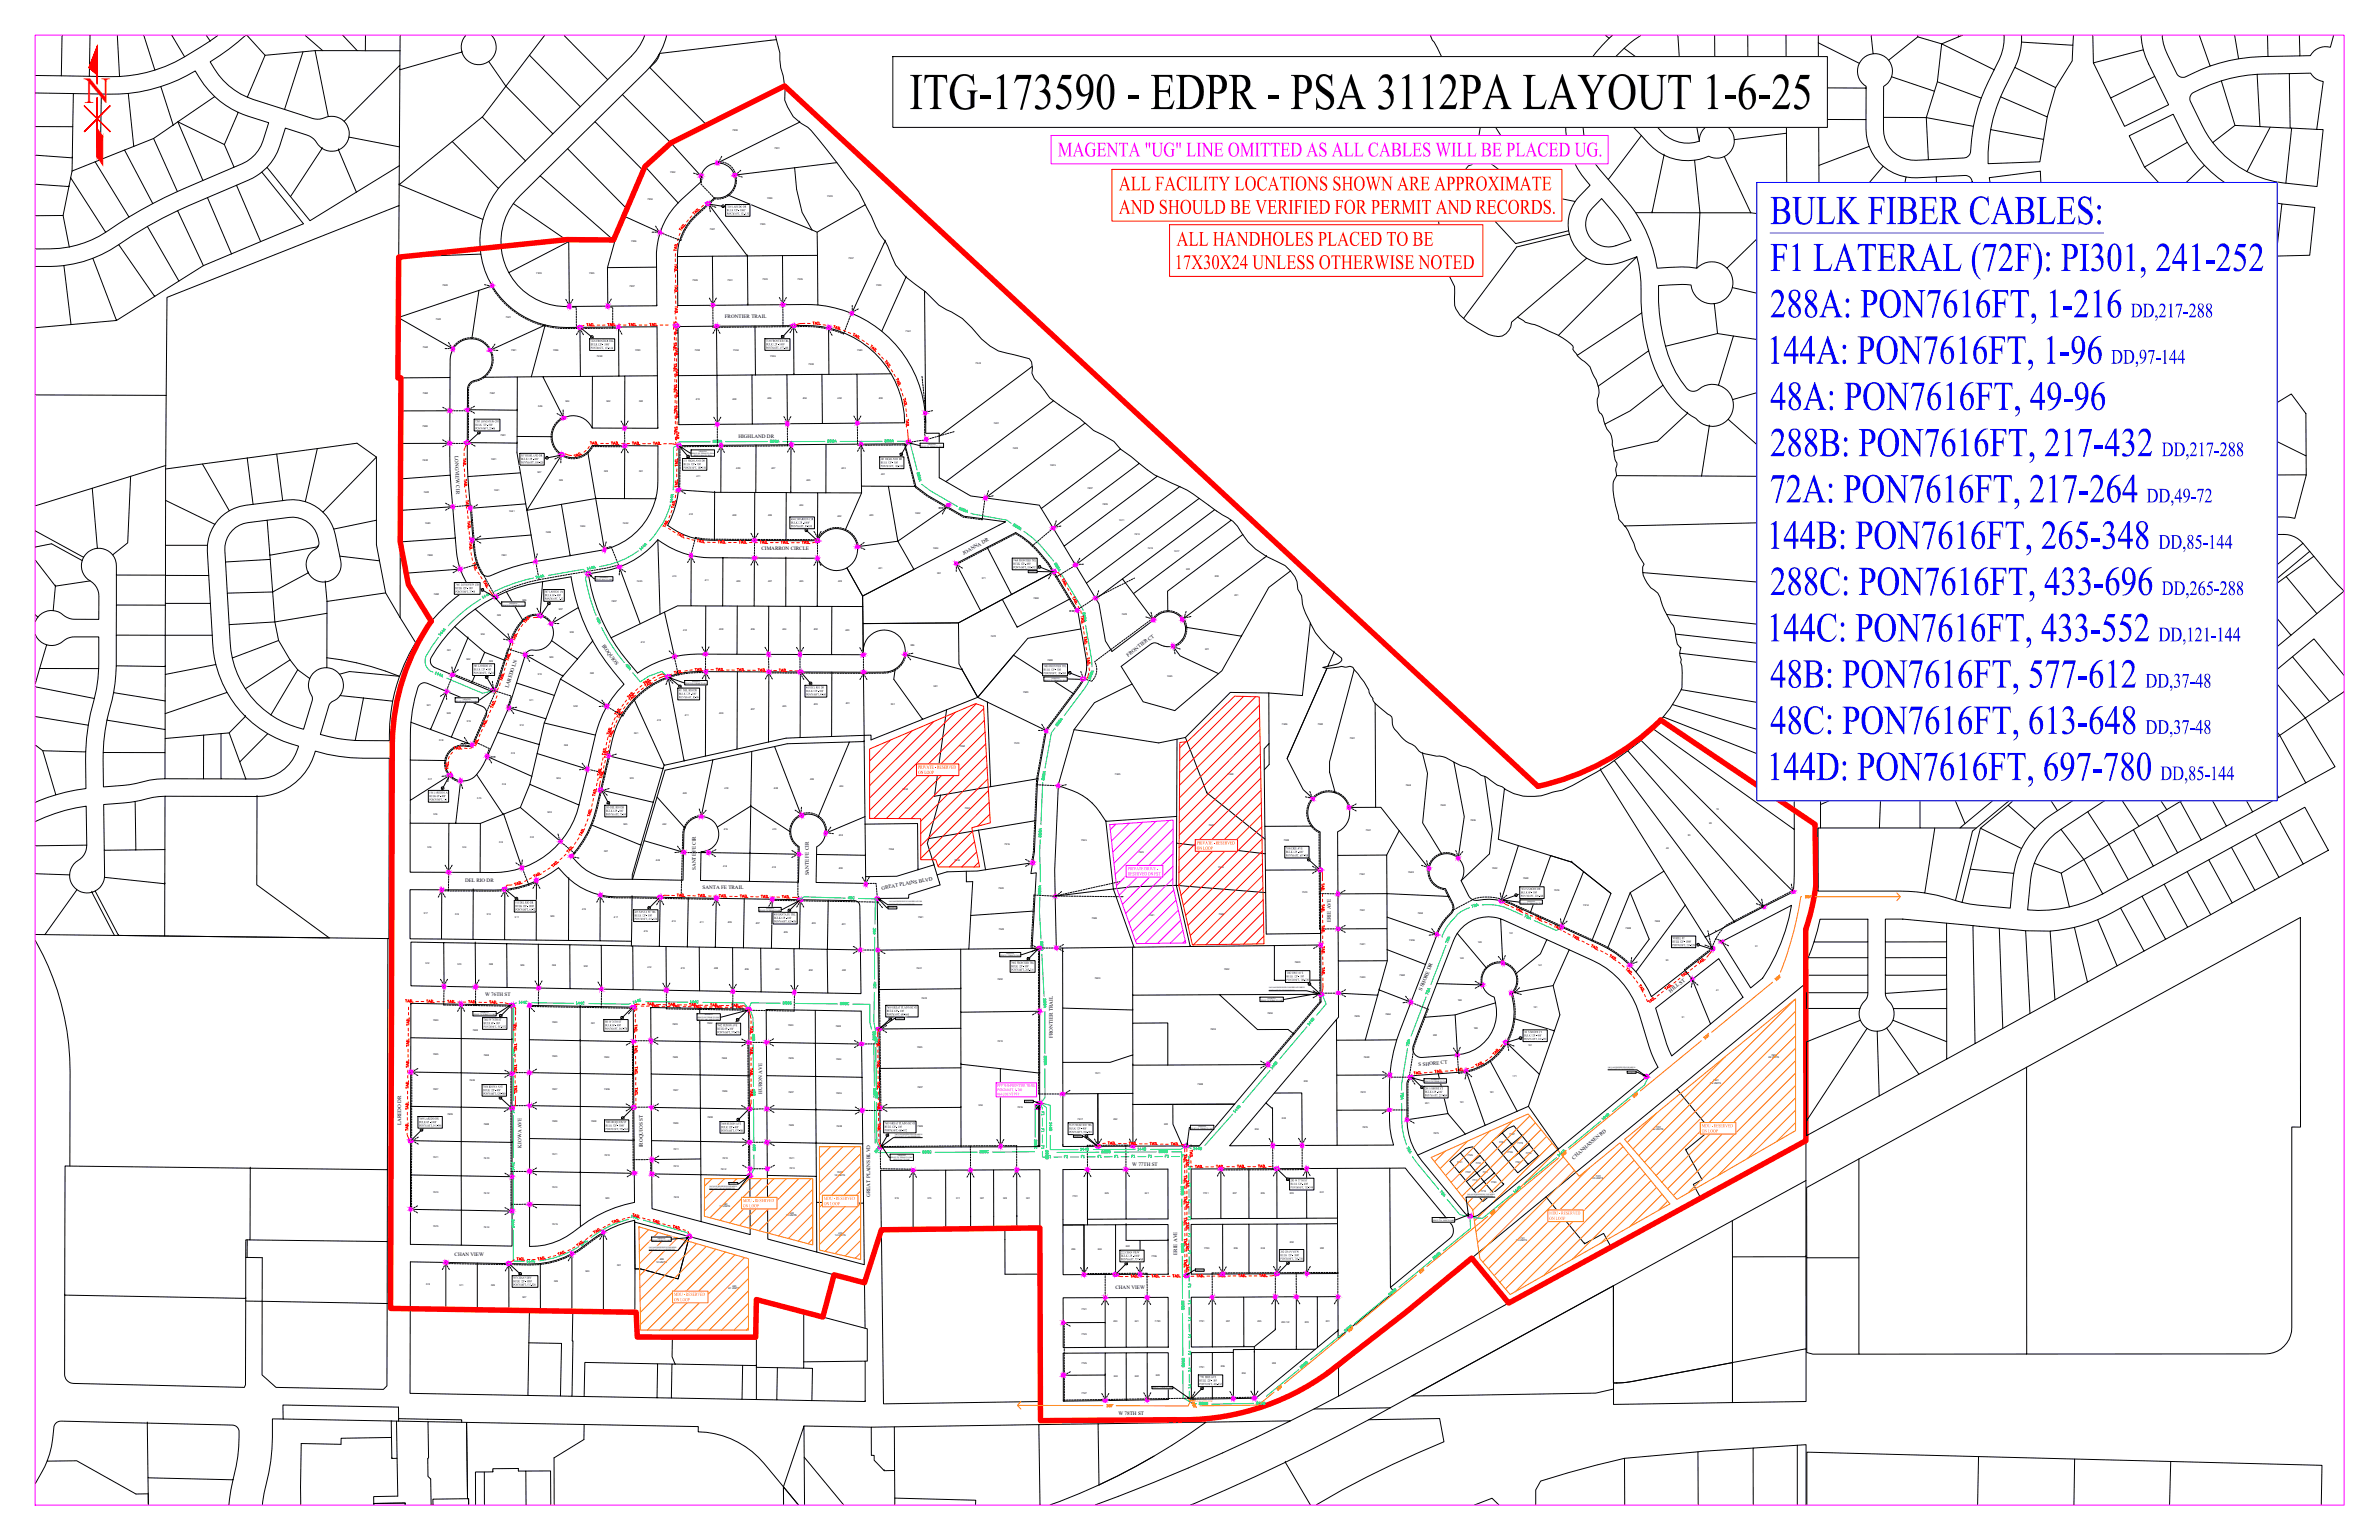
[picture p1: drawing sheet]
<svg xmlns="http://www.w3.org/2000/svg" width="432mm" height="279mm" viewBox="0 0 432 279" stroke-linecap="round" stroke-linejoin="round" font-family="sans-serif">
<defs><g id="words">
<text font-size="10.4" x="165" y="19.8">ITG-173590 - EDPR - PSA 3112PA LAYOUT 1-6-25</text>
<g font-size="8.2" fill="#00f">
<text x="321.3" y="40.7">BULK FIBER CABLES:</text>
<text x="321.3" y="49.2">F1 LATERAL (72F): PI301, 241-252</text>
<text x="321.3" y="57.6">288A: PON7616FT, 1-216</text>
<text x="320.7" y="66">144A: PON7616FT, 1-96</text>
<text x="321.3" y="74.4">48A: PON7616FT, 49-96</text>
<text x="321.3" y="82.8">288B: PON7616FT, 217-432</text>
<text x="321.2" y="91.2">72A: PON7616FT, 217-264</text>
<text x="320.7" y="99.5">144B: PON7616FT, 265-348</text>
<text x="321.3" y="107.9">288C: PON7616FT, 433-696</text>
<text x="320.7" y="116.4">144C: PON7616FT, 433-552</text>
<text x="321.3" y="124.8">48B: PON7616FT, 577-612</text>
<text x="321.3" y="133.1">48C: PON7616FT, 613-648</text>
<text x="320.7" y="141.5">144D: PON7616FT, 697-780</text>
</g>
<text font-size="6.6" fill="#f00" x="15.3" y="18.8">N</text>
<text font-size="4.2" fill="#f0f" x="192" y="28.4">MAGENTA &quot;UG&quot; LINE OMITTED AS ALL CABLES WILL BE PLACED UG.</text>
<g font-size="4.2" fill="#f00">
<text x="203.1" y="34.5">ALL FACILITY LOCATIONS SHOWN ARE APPROXIMATE</text>
<text x="203.1" y="38.8">AND SHOULD BE VERIFIED FOR PERMIT AND RECORDS.</text>
<text x="213.5" y="44.6">ALL HANDHOLES PLACED TO BE</text>
<text x="213.2" y="48.8">17X30X24 UNLESS OTHERWISE NOTED</text>
</g>
<g font-size="4.1" fill="#00f">
<text x="386.7" y="57.6">DD,217-288</text>
<text x="383.2" y="66">DD,97-144</text>
<text x="392.3" y="82.8">DD,217-288</text>
<text x="389.6" y="91.2">DD,49-72</text>
<text x="391.8" y="99.5">DD,85-144</text>
<text x="392.3" y="107.9">DD,265-288</text>
<text x="391.8" y="116.4">DD,121-144</text>
<text x="389.4" y="124.8">DD,37-48</text>
<text x="389.4" y="133.1">DD,37-48</text>
<text x="392.1" y="141.5">DD,85-144</text>
</g>
<g font-size=".9">
<text x="131.6" y="57.7">FRONTIER TRAIL</text>
<text x="82.6" y="82.8" transform="rotate(88 82.6 82.8)">LONGVIEW CIR</text>
<text x="134" y="79.4">HIGHLAND DR</text>
<text x="138.2" y="99.9">CIMARRON CIRCLE</text>
<text x="174.9" y="100.7" transform="rotate(-29 174.9 100.7)">JOANNA DR</text>
<text x="109.2" y="117.2" transform="rotate(54 109.2 117.2)">IROQUIOS</text>
<text x="204.8" y="119.1" transform="rotate(-37 204.8 119.1)">FRONTIER CT</text>
<text x="92.3" y="124.9" transform="rotate(-72 92.3 124.9)">LAREDO LN</text>
<text x="84.4" y="160">DEL RIO DR</text>
<text x="126.3" y="157.8" transform="rotate(-90 126.3 157.8)">SANTE FE CIR</text>
<text x="127.5" y="161.4">SANTA FE TRAIL</text>
<text x="146.8" y="158.8" transform="rotate(-90 146.8 158.8)">SANTE FE CIR</text>
<text x="160" y="161.4" transform="rotate(-10 160 161.4)">GREAT PLAINS BLVD</text>
<text x="241.6" y="167.3" transform="rotate(-90 241.6 167.3)">ERIE AVE</text>
<text x="258" y="179.8" transform="rotate(-68 258 179.8)">S SHORE DR</text>
<text x="88.1" y="180.7">W 76TH ST</text>
<text x="303.2" y="180.1" transform="rotate(-38 303.2 180.1)">HILL ST</text>
<text x="191.1" y="188.3" transform="rotate(-90 191.1 188.3)">FRONTIER TRAIL</text>
<text x="257.5" y="193.4" transform="rotate(-5 257.5 193.4)">S SHORE CT</text>
<text x="138.3" y="198.4" transform="rotate(-90 138.3 198.4)">HURON AVE</text>
<text x="72.8" y="204.1" transform="rotate(-90 72.8 204.1)">LAREDO DR</text>
<text x="94.7" y="208.2" transform="rotate(-90 94.7 208.2)">KIOWA AVE</text>
<text x="116.6" y="208.2" transform="rotate(-90 116.6 208.2)">IROQUIOS ST</text>
<text x="205.5" y="211.5">W 77TH ST</text>
<text x="285.7" y="210.4" transform="rotate(-41 285.7 210.4)">CHANHASSEN RD</text>
<text x="157.9" y="217.1" transform="rotate(-90 157.9 217.1)">GREAT PLAINS BLVD</text>
<text x="82.5" y="227.9">CHAN VIEW</text>
<text x="213.6" y="227.7" transform="rotate(-90 213.6 227.7)">ERIE AVE</text>
<text x="202.5" y="233.9">CHAN VIEW</text>
<text x="203" y="256.6">W 78TH ST</text>
</g>
<g font-size=".9" fill="#f00">
<text x="166.6" y="139.5">PRIVATE - RESERVED</text>
<text x="166.6" y="140.4">ON LOOP</text>
<text x="217.2" y="153.2">PRIVATE - RESERVED</text>
<text x="217.2" y="154.2">ON LOOP</text>
</g>
<g font-size=".9" fill="#f0f">
<text x="204.7" y="157.9">PRIVATE DRIVE -</text>
<text x="204.7" y="158.8">RESERVED ON FST</text>
</g>
<g font-size=".9" fill="#ff7f00">
<text x="308.9" y="204.5">MDU - RESERVED</text>
<text x="308.9" y="205.5">ON LOOP</text>
<text x="134.8" y="219">ON LOOP</text>
<text x="134.9" y="218.1">MDU - RESERVED</text>
<text x="149.5" y="218.7">ON LOOP</text>
<text x="149.5" y="217.7">MDU - RESERVED</text>
<text x="281.2" y="221.3">ON LOOP</text>
<text x="281.2" y="220.4">MDU - RESERVED</text>
<text x="122.3" y="236.1">ON LOOP</text>
<text x="122.3" y="235.1">MDU - RESERVED</text>
</g>
<text font-size=".8" x="181" y="197.1">PFP 7616 FRONTIER TRAIL</text>
<g font-size=".8" fill="#f0f">
<text x="181" y="198">PON7616FT, 1-780</text>
<text x="181" y="198.7">864 COUNT PFP</text>
</g>
<g font-size=".6">
<text x="131.9" y="37.7">7305 LAREDO DR</text>
<text x="131.9" y="38.3">BULK 12P - 1000'</text>
<text x="131.9" y="38.9">PON7616FT, 121-132</text>
<text x="107.2" y="62">7228 FRONTIER TRL</text>
<text x="107.2" y="62.7">BULK 12P - 1000'</text>
<text x="107.2" y="63.3">PON7616FT, 133-144</text>
<text x="139" y="62">7338 FRONTIER TRL</text>
<text x="139" y="62.7">BULK 12P - 1000'</text>
<text x="139" y="63.3">PON7616FT, 157-168</text>
<text x="86.2" y="76.6">7381 LONGVIEW CIR</text>
<text x="86.3" y="77.3">BULK 12P - 500'</text>
<text x="86.3" y="77.9">PON7616FT, 25-36</text>
<text x="94.5" y="82.8">507 HIGHLAND DR</text>
<text x="94.6" y="83.5">BULK 12P - 400'</text>
<text x="124.1" y="83.8">411 HIGHLAND DR</text>
<text x="159.8" y="83.5">401 HIGHLAND DR</text>
<text x="94.6" y="84.1">PON7616FT, 109-120</text>
<text x="124.1" y="84.4">BULK 12P - 100'</text>
<text x="124.1" y="85">PON7616FT, 145-156</text>
<text x="159.8" y="84.1">BULK 12P - 100'</text>
<text x="159.8" y="84.7">PON7616FT, 169-180</text>
<text x="143.6" y="94.4">404 CIMARRON CIR</text>
<text x="143.6" y="95">BULK 12P - 1000'</text>
<text x="143.6" y="95.7">PON7616FT, 97-108</text>
<text x="183.9" y="101.8">7460 FRONTIER TRL</text>
<text x="82.6" y="106.3">7461 LONGVIEW CIR</text>
<text x="82.6" y="106.9">BULK 12P - 100'</text>
<text x="82.6" y="107.5">PON7616FT, 37-48</text>
<text x="98.9" y="107.5">507 LAREDO LN</text>
<text x="183.9" y="102.5">BULK 12P - 400'</text>
<text x="183.9" y="103.1">PON7616FT, 181-192</text>
<text x="98.9" y="108.2">BULK 6P - 400'</text>
<text x="98.9" y="108.8">PON7616FT, 7-12</text>
<text x="86" y="121">503 LAREDO LN</text>
<text x="86" y="121.6">BULK 12P - 100'</text>
<text x="86" y="122.3">PON7616FT, 13-24</text>
<text x="123.2" y="125.4">411 DEL RIO DR</text>
<text x="146.3" y="124.9">403 DEL RIO DR</text>
<text x="146.3" y="125.5">BULK 12P - 500'</text>
<text x="189.4" y="121">7480 FRONTIER TRL</text>
<text x="189.4" y="121.7">BULK 12P - 100'</text>
<text x="189.4" y="122.3">PON7616FT, 193-204</text>
<text x="123.2" y="126">BULK 12P - 100'</text>
<text x="123.2" y="126.7">PON7616FT, 85-96</text>
<text x="146.3" y="126.2">PON7616FT, 49-60</text>
<text x="77.9" y="144">516 LAREDO LN</text>
<text x="77.9" y="144.6">BULK 6P - 400'</text>
<text x="77.9" y="145.2">PON7616FT, 1-6</text>
<text x="109.9" y="146.7">505 DEL RIO DR</text>
<text x="110" y="147.3">BULK 12P - 500'</text>
<text x="110" y="147.9">PON7616FT, 73-84</text>
<text x="233.4" y="154.1">7508 ERIE AVE</text>
<text x="233.4" y="154.7">BULK 12P - 400'</text>
<text x="233.4" y="155.4">PON7616FT, 697-708</text>
<text x="276" y="161.5">7632 S SHORE DR</text>
<text x="93.5" y="163.9">511 DEL RIO DR</text>
<text x="93.5" y="164.6">BULK 12P - 1000'</text>
<text x="93.5" y="165.2">PON7616FT, 61-72</text>
<text x="115.2" y="165.6">415 SANTA FE TRL</text>
<text x="115.2" y="166.3">BULK 12P - 500'</text>
<text x="115.2" y="166.9">PON7616FT, 613-624</text>
<text x="140.5" y="166.1">405 SANTA FE TRL</text>
<text x="140.5" y="166.7">BULK 12P - 100'</text>
<text x="140.5" y="167.4">PON7616FT, 625-636</text>
<text x="276" y="162.1">BULK 6P - 100'</text>
<text x="276" y="162.7">PON7616FT, 229-240</text>
<text x="303.6" y="170.4">50 HILL ST</text>
<text x="303.6" y="171">BULK 12P - 1000'</text>
<text x="303.6" y="171.7">PON7616FT, 217-228</text>
<text x="183.5" y="174.9">7602 FRONTIER TRL</text>
<text x="183.5" y="175.5">BULK 12P - 100'</text>
<text x="183.5" y="176.1">PON7616FT, 205-216</text>
<text x="233.5" y="176.7">7602 ERIE AVE</text>
<text x="233.5" y="177.3">BULK 12P - 100'</text>
<text x="233.5" y="177.9">PON7616FT, 709-720</text>
<text x="87.8" y="185.2">7602 W 76TH ST</text>
<text x="87.8" y="185.8">BULK 6P - 100'</text>
<text x="109.8" y="185.5">501 W 76TH ST</text>
<text x="160.9" y="183">7603 GREAT PLAINS BLVD</text>
<text x="160.9" y="183.6">BULK 12P - 100'</text>
<text x="160.9" y="184.2">PON7616FT, 649-660</text>
<text x="87.8" y="186.5">PON7616FT, 547-552</text>
<text x="109.8" y="186.2">BULK 6P - 400'</text>
<text x="109.8" y="186.8">PON7616FT, 565-570</text>
<text x="130.2" y="186.2">7602 HURON AVE</text>
<text x="130.2" y="186.8">BULK 6P - 100'</text>
<text x="130.2" y="187.5">PON7616FT, 571-576</text>
<text x="276.6" y="187.4">161 S SHORE CT</text>
<text x="276.6" y="188">BULK 12P - 400'</text>
<text x="276.6" y="188.7">PON7616FT, 241-252</text>
<text x="87.7" y="197.3">7606 KIOWA AVE</text>
<text x="87.7" y="198">BULK 12P - 400'</text>
<text x="258.6" y="197.7">201 S SHORE CT</text>
<text x="76.1" y="203.1">7609 LAREDO DR</text>
<text x="76.1" y="203.8">BULK 6P - 1000'</text>
<text x="87.7" y="198.6">PON7616FT, 529-540</text>
<text x="109.9" y="203.8">7608 IROQUIOS ST</text>
<text x="160.5" y="204">7603 GREAT PLAINS BLVD</text>
<text x="258.6" y="198.3">BULK 12P - 100'</text>
<text x="258.6" y="198.9">PON7616FT, 253-264</text>
<text x="76.1" y="204.4">PON7616FT, 541-546</text>
<text x="109.9" y="204.4">BULK 12P - 1000'</text>
<text x="109.9" y="205">PON7616FT, 553-564</text>
<text x="130.9" y="204">7608 HURON AVE</text>
<text x="130.9" y="204.7">BULK 12P - 400'</text>
<text x="130.9" y="205.3">PON7616FT, 577-588</text>
<text x="160.5" y="204.6">BULK 12P - 100'</text>
<text x="160.5" y="205.3">PON7616FT, 661-672</text>
<text x="194" y="204.3">7617 FRONTIER TRL</text>
<text x="194.1" y="204.9">BULK 12P - 400'</text>
<text x="194.1" y="205.5">PON7616FT, 769-780</text>
<text x="234.3" y="214.3">203 W 77TH ST</text>
<text x="234.3" y="215">BULK 12P - 400'</text>
<text x="234.3" y="215.6">PON7616FT, 733-744</text>
<text x="203.5" y="227.4">222 CHAN VIEW</text>
<text x="232.4" y="227.3">202 CHAN VIEW</text>
<text x="232.4" y="227.9">BULK 12P - 1000'</text>
<text x="93.1" y="232">507 CHAN VIEW</text>
<text x="93.2" y="232.6">BULK 12P - 1000'</text>
<text x="93.2" y="233.3">PON7616FT, 517-528</text>
<text x="203.5" y="228">BULK 12P - 1000'</text>
<text x="203.5" y="228.7">PON7616FT, 757-768</text>
<text x="232.4" y="228.5">PON7616FT, 745-756</text>
<text x="217.7" y="250">7791 ERIE AVE</text>
<text x="217.7" y="250.7">BULK 12P - 100'</text>
<text x="217.7" y="251.3">PON7616FT, 421-432</text>
</g>
<text font-size=".5" fill="#ff7f00" x="216.7" y="254.3">PSA 3112PA POF</text>
<g font-size=".4">
<text x="132.9" y="23.8">7300</text>
<text x="140.6" y="27">7301</text>
<text x="121.6" y="31.3">7302</text>
<text x="150.2" y="35.8">7303</text>
<text x="117.5" y="36.2">7304</text>
<text x="128.3" y="37.1">HH</text>
<text x="128.8" y="41.7">7307</text>
<text x="138" y="40.9">7305</text>
<text x="139.2" y="36.1">7299</text>
<text x="114.6" y="43.8">7306</text>
<text x="154" y="47">7337</text>
<text x="80.3" y="51.9">7220</text>
<text x="97.3" y="49.7">7303</text>
<text x="106.9" y="49.7">7305</text>
<text x="114.2" y="52">7307</text>
<text x="125.7" y="51">7329</text>
<text x="132" y="50.9">7331</text>
<text x="138.4" y="50.9">7333</text>
<text x="144.7" y="50.8">7335</text>
<text x="159" y="51.9">7339</text>
<text x="79.1" y="58">7320</text>
<text x="91.8" y="57.7">7321</text>
<text x="105" y="59.5">HH</text>
<text x="122.5" y="59.2">HH</text>
<text x="143.7" y="59.2">HH</text>
<text x="76.7" y="63.1">7340</text>
<text x="92.8" y="63.7">7361</text>
<text x="100.4" y="63.7">7226</text>
<text x="108.4" y="64.8">7228</text>
<text x="115.3" y="63.8">7230</text>
<text x="126.1" y="63.7">7332</text>
<text x="133.1" y="63.6">7334</text>
<text x="139.8" y="64.9">7336</text>
<text x="155.6" y="63.7">7340</text>
<text x="164.4" y="60.3">7341</text>
<text x="177.1" y="66">7343</text>
<text x="76.7" y="71.5">7360</text>
<text x="88.9" y="71.4">7367</text>
<text x="146.7" y="66.2">7338</text>
<text x="76.7" y="77.5">7380</text>
<text x="97.7" y="73.8">506</text>
<text x="102.7" y="73">504</text>
<text x="110.1" y="73">502</text>
<text x="116" y="72.9">500</text>
<text x="126.3" y="72.6">410</text>
<text x="133" y="72.5">408</text>
<text x="139.3" y="72.5">406</text>
<text x="145.7" y="72.4">404</text>
<text x="152" y="72.3">402</text>
<text x="159.5" y="72.3">400</text>
<text x="180.4" y="76.9">7401</text>
<text x="76.7" y="83.7">7400</text>
<text x="84.6" y="80.4">HH</text>
<text x="89.1" y="83.4">7401</text>
<text x="90.8" y="79.1">7381</text>
<text x="101.7" y="82.6">HH</text>
<text x="123" y="81">HH</text>
<text x="164.7" y="80.3">HH</text>
<text x="183.8" y="81.5">7403</text>
<text x="76.9" y="89.4">7420</text>
<text x="89.7" y="89">7421</text>
<text x="97.5" y="85.9">507</text>
<text x="101.5" y="87.3">505</text>
<text x="109.7" y="85.7">503</text>
<text x="116" y="85.7">501</text>
<text x="126.4" y="86.5">411</text>
<text x="133.6" y="85">409</text>
<text x="140" y="85">407</text>
<text x="146.4" y="87.2">405</text>
<text x="152.8" y="85">403</text>
<text x="159.9" y="86.1">401</text>
<text x="190.6" y="84.5">7405</text>
<text x="197.4" y="88.6">7407</text>
<text x="77.2" y="95.1">7440</text>
<text x="92.4" y="92.9">7441</text>
<text x="105.3" y="95.6">7404</text>
<text x="113.1" y="95.1">7402</text>
<text x="125.1" y="93.5">410</text>
<text x="132.9" y="93.7">408</text>
<text x="139.4" y="93.7">406</text>
<text x="145.1" y="91.7">404</text>
<text x="152" y="93.7">402</text>
<text x="157.8" y="93.7">400</text>
<text x="166.1" y="93.2">7402</text>
<text x="200.1" y="91.6">7409</text>
<text x="203.1" y="94.4">7411</text>
<text x="77.6" y="100.8">7460</text>
<text x="91" y="100.8">7461</text>
<text x="99.1" y="96.7">7406</text>
<text x="148.1" y="98.2">HH</text>
<text x="169.4" y="99.6">7404</text>
<text x="205.9" y="97">7413</text>
<text x="208.3" y="99.5">7415</text>
<text x="213.1" y="100.1">7417</text>
<text x="78.7" y="108">7480</text>
<text x="106.5" y="104.2">HH</text>
<text x="115.6" y="105.6">7405</text>
<text x="122" y="104.7">413</text>
<text x="127.9" y="105.4">411</text>
<text x="133.7" y="105.6">409</text>
<text x="139.4" y="105.6">407</text>
<text x="145.1" y="105.6">405</text>
<text x="152.1" y="105.7">403</text>
<text x="159.4" y="103.2">401</text>
<text x="170.1" y="104.2">391</text>
<text x="178.2" y="105.1">371</text>
<text x="191" y="103.9">HH</text>
<text x="215.3" y="103.4">220</text>
<text x="220.5" y="104.7">200</text>
<text x="89.7" y="108.4">HH</text>
<text x="90.2" y="111.8">505</text>
<text x="94.8" y="109.1">506</text>
<text x="97.7" y="111.8">HH</text>
<text x="101.4" y="110.7">507</text>
<text x="111" y="109.3">7407</text>
<text x="187.6" y="108.8">7460</text>
<text x="203.6" y="111.6">7423</text>
<text x="224.1" y="108.2">201</text>
<text x="81.2" y="118.1">501</text>
<text x="84.7" y="119.8">502</text>
<text x="87.3" y="115.2">504</text>
<text x="99.7" y="119.4">509</text>
<text x="103.4" y="114.9">508</text>
<text x="116.3" y="116.6">412</text>
<text x="124" y="114.5">410</text>
<text x="130.6" y="114.3">408</text>
<text x="136.3" y="114.3">406</text>
<text x="142" y="114.4">404</text>
<text x="147.7" y="114.4">402</text>
<text x="153.4" y="114.4">400</text>
<text x="165.3" y="117.2">386</text>
<text x="179.8" y="115.5">7470</text>
<text x="190.1" y="120">7480</text>
<text x="218.7" y="118">221</text>
<text x="88.8" y="120">503</text>
<text x="89.3" y="125.3">HH</text>
<text x="97.6" y="122.5">510</text>
<text x="107.1" y="122.2">500</text>
<text x="121" y="122.9">HH</text>
<text x="145" y="122">HH</text>
<text x="169.5" y="124.6">381</text>
<text x="185.7" y="125.7">7500</text>
<text x="196.3" y="123.3">HH</text>
<text x="211.8" y="122.8">7425</text>
<text x="77.4" y="128.1">521</text>
<text x="81.1" y="129.6">520</text>
<text x="84.8" y="131.1">519</text>
<text x="94.3" y="131.7">512</text>
<text x="96.1" y="127.1">511</text>
<text x="104.1" y="128.3">502</text>
<text x="119.3" y="130.8">413</text>
<text x="124.3" y="129.9">411</text>
<text x="130.6" y="129.5">409</text>
<text x="136.3" y="128.9">407</text>
<text x="142" y="128.3">405</text>
<text x="147.7" y="127.9">403</text>
<text x="153.5" y="127.8">401</text>
<text x="161.7" y="127.8">391</text>
<text x="232.7" y="131.6">7506</text>
<text x="239.2" y="131.6">7500</text>
<text x="79.7" y="134.5">518</text>
<text x="92.8" y="136.9">513</text>
<text x="102.4" y="135.4">504</text>
<text x="115.1" y="133.2">501</text>
<text x="174.2" y="135.5">7550</text>
<text x="184.1" y="135.1">7510</text>
<text x="245" y="134">7501</text>
<text x="77.7" y="141.6">517</text>
<text x="81.4" y="140.8">HH</text>
<text x="91.1" y="142.5">514</text>
<text x="101" y="141.4">506</text>
<text x="108.8" y="143.4">HH</text>
<text x="114.3" y="141.4">503</text>
<text x="131.5" y="143.2">418</text>
<text x="140.5" y="143.2">408</text>
<text x="147" y="141.4">406</text>
<text x="152.4" y="142.9">404</text>
<text x="163.8" y="143.3">7552</text>
<text x="202.4" y="140.7">7505</text>
<text x="222.9" y="140.7">7528</text>
<text x="255.2" y="142.6">7644</text>
<text x="78.7" y="147.8">516</text>
<text x="86.6" y="145">515</text>
<text x="99.4" y="147.5">508</text>
<text x="113.2" y="149.7">505</text>
<text x="120.2" y="149.6">422</text>
<text x="124" y="144.1">420</text>
<text x="175.1" y="146.7">7551</text>
<text x="219.4" y="149.8">7546</text>
<text x="261.5" y="146.2">7640</text>
<text x="266.9" y="149">7636</text>
<text x="310.2" y="149.4">20</text>
<text x="311.5" y="147">10</text>
<text x="77.6" y="153.8">516</text>
<text x="83.9" y="153.8">514</text>
<text x="90.6" y="153">512</text>
<text x="96.2" y="152">510</text>
<text x="109.6" y="154.6">507</text>
<text x="131.4" y="150.5">416</text>
<text x="140.2" y="150.6">410</text>
<text x="152.3" y="151.7">402</text>
<text x="161.3" y="154.2">7554</text>
<text x="182.3" y="153.4">7516</text>
<text x="196.3" y="152.6">7555</text>
<text x="206.7" y="154.7">7523</text>
<text x="233" y="152.7">7508</text>
<text x="247.9" y="150.8">7531</text>
<text x="302.4" y="154">40</text>
<text x="306.3" y="151.7">30</text>
<text x="91.3" y="161.5">HH</text>
<text x="119.1" y="156.1">424</text>
<text x="131.3" y="157.3">414</text>
<text x="140.2" y="157.4">412</text>
<text x="152.3" y="157.6">400</text>
<text x="173.3" y="156.2">7555</text>
<text x="181.2" y="161.3">7520</text>
<text x="221.1" y="157.5">7564</text>
<text x="239.4" y="157.9">HH</text>
<text x="246.8" y="158.7">7561</text>
<text x="255.6" y="158.3">7648</text>
<text x="270.8" y="157.6">7632</text>
<text x="276.5" y="159.5">7628</text>
<text x="282.1" y="161.7">7616</text>
<text x="76.9" y="165.9">517</text>
<text x="82.6" y="165.9">515</text>
<text x="88.4" y="165.9">513</text>
<text x="93.5" y="166.5">511</text>
<text x="99.9" y="166.4">509</text>
<text x="105.7" y="165.1">419</text>
<text x="111.4" y="166.6">417</text>
<text x="119.6" y="162.9">HH</text>
<text x="121.9" y="167.3">413</text>
<text x="127" y="167.4">411</text>
<text x="132.1" y="167.5">409</text>
<text x="137.2" y="167.6">407</text>
<text x="145" y="163.4">HH</text>
<text x="147.3" y="167.7">403</text>
<text x="152.8" y="167.8">401</text>
<text x="159" y="163.2">HH</text>
<text x="166.6" y="166.6">7561</text>
<text x="198.2" y="166.6">7585</text>
<text x="208.6" y="166.2">7541</text>
<text x="221.2" y="166.1">7582</text>
<text x="236.3" y="162.1">7510</text>
<text x="246.8" y="165.3">7591</text>
<text x="257.3" y="165.8">7652</text>
<text x="272.3" y="163.6">HH</text>
<text x="287.4" y="164.4">7614</text>
<text x="300.4" y="167.2">7604</text>
<text x="116.8" y="169.1">415</text>
<text x="142.3" y="169.2">405</text>
<text x="181.3" y="168.7">7522</text>
<text x="188.4" y="172.2">HH</text>
<text x="246.8" y="171.4">7601</text>
<text x="255.8" y="170.7">7656</text>
<text x="268.2" y="171">120</text>
<text x="273.9" y="169.4">131</text>
<text x="295.1" y="168.5">7608</text>
<text x="310.6" y="172.3">HH</text>
<text x="318.6" y="171.7">31</text>
<text x="77.2" y="174.9">512</text>
<text x="83.1" y="175">510</text>
<text x="88.8" y="175.1">508</text>
<text x="94.5" y="175.2">506</text>
<text x="100.2" y="175.3">504</text>
<text x="105.9" y="175.4">502</text>
<text x="117.5" y="175.6">412</text>
<text x="123.6" y="175.7">410</text>
<text x="129.6" y="175.9">408</text>
<text x="135.2" y="175.9">406</text>
<text x="140.8" y="176">404</text>
<text x="146.8" y="176.1">402</text>
<text x="152.8" y="176.3">400</text>
<text x="166.4" y="175.9">7601</text>
<text x="181" y="177.8">7602</text>
<text x="198.7" y="177.5">7603</text>
<text x="222.2" y="176">7602</text>
<text x="235" y="174.7">7600</text>
<text x="246.8" y="177.4">7603</text>
<text x="254" y="177.1">7660</text>
<text x="264.9" y="174">140</text>
<text x="279.2" y="175.3">141</text>
<text x="302.4" y="174.4">50</text>
<text x="311.5" y="179.9">41</text>
<text x="78.6" y="185.2">7603</text>
<text x="92.7" y="182.5">HH</text>
<text x="100.2" y="185.6">7603</text>
<text x="107.3" y="185.8">501</text>
<text x="114.7" y="182.9">HH</text>
<text x="122.1" y="185.9">7603</text>
<text x="128.4" y="185.7">7602</text>
<text x="135.6" y="183.2">HH</text>
<text x="167.3" y="181.2">7603</text>
<text x="230.1" y="184">7604</text>
<text x="239.5" y="180.5">HH</text>
<text x="245.8" y="184.4">7605</text>
<text x="251.5" y="184.1">7664</text>
<text x="264.6" y="181.5">160</text>
<text x="278.3" y="182.9">151</text>
<text x="305.2" y="184.6">51</text>
<text x="78.6" y="191.5">7605</text>
<text x="85.8" y="187.1">7602</text>
<text x="87.8" y="191.6">7604</text>
<text x="100.2" y="191.7">7605</text>
<text x="109.7" y="191.9">7604</text>
<text x="122.1" y="191.9">7605</text>
<text x="143" y="186.2">7603</text>
<text x="151.7" y="186.4">7602</text>
<text x="159.3" y="186.8">HH</text>
<text x="166.5" y="190.2">7605</text>
<text x="181.1" y="189.1">7610</text>
<text x="219.7" y="186.9">7606</text>
<text x="247.6" y="191.9">7668</text>
<text x="260.1" y="188">200</text>
<text x="267.5" y="186.7">180</text>
<text x="273.1" y="189.3">HH</text>
<text x="277.4" y="189.8">161</text>
<text x="321" y="192">24 UNITS</text>
<text x="321.5" y="191.5">7601</text>
<text x="78.6" y="197.7">7607</text>
<text x="85.2" y="196.2">7606</text>
<text x="100.2" y="197.7">7607</text>
<text x="109.7" y="197.8">7606</text>
<text x="122.2" y="198">7607</text>
<text x="131" y="192.1">7604</text>
<text x="143.1" y="192.2">7605</text>
<text x="151.7" y="192.4">7604</text>
<text x="166.5" y="197.4">7607</text>
<text x="198.8" y="194.9">7611</text>
<text x="217.4" y="196.8">7608</text>
<text x="236.6" y="196.4">200</text>
<text x="255.8" y="195.6">HH</text>
<text x="274.6" y="195.4">171</text>
<text x="298.6" y="195.5">HH</text>
<text x="310.4" y="196.6">24 UNITS</text>
<text x="311" y="196.2">7621</text>
<text x="81.2" y="202.2">7609</text>
<text x="92.7" y="201.2">HH</text>
<text x="100.2" y="203.6">7609</text>
<text x="107.3" y="203.5">7608</text>
<text x="114.8" y="201">HH</text>
<text x="128.4" y="202.8">7608</text>
<text x="131.1" y="198.1">7606</text>
<text x="135.8" y="201.3">HH</text>
<text x="143.1" y="198.2">7607</text>
<text x="151.8" y="198.4">7606</text>
<text x="177.6" y="200.6">304</text>
<text x="184.7" y="201">7616</text>
<text x="188.5" y="200.2">HH</text>
<text x="195.6" y="203.2">7617</text>
<text x="202.1" y="203.2">222</text>
<text x="232.7" y="203.1">202</text>
<text x="247" y="198.2">7672</text>
<text x="258.7" y="200.3">201</text>
<text x="264.9" y="200.1">191</text>
<text x="270.4" y="198.3">181</text>
<text x="74.3" y="207.1">HH</text>
<text x="87.8" y="204.1">7608</text>
<text x="100.2" y="209.6">7611</text>
<text x="109.7" y="209.8">7610</text>
<text x="122.2" y="204">7609</text>
<text x="122.2" y="208.7">7611</text>
<text x="143.2" y="204.3">7609</text>
<text x="151.8" y="204.4">7608</text>
<text x="159.5" y="208.3">HH</text>
<text x="166.6" y="204.5">7609</text>
<text x="199" y="208.1">HH</text>
<text x="211.3" y="204.2">220</text>
<text x="215" y="208">HH</text>
<text x="227.8" y="205">204</text>
<text x="247.3" y="204.6">7676</text>
<text x="260.2" y="205.8">7675</text>
<text x="266.4" y="209.7">7725</text>
<text x="272.1" y="207.3">7749</text>
<text x="273.6" y="209.2">7755</text>
<text x="274" y="205.9">7767</text>
<text x="275.5" y="207.6">7773</text>
<text x="277" y="209.4">7779</text>
<text x="300" y="205.1">24 UNITS</text>
<text x="300.5" y="204.6">7701</text>
<text x="78.6" y="210.1">7611</text>
<text x="87.8" y="210.3">7610</text>
<text x="100.2" y="215.6">7613</text>
<text x="122.3" y="211.7">7613</text>
<text x="130.9" y="212.2">7612</text>
<text x="131.1" y="210.2">7610</text>
<text x="135.8" y="213.4">HH</text>
<text x="143.2" y="210.3">7611</text>
<text x="143.3" y="212">7613</text>
<text x="151.4" y="213.3">12 UNITS</text>
<text x="151.9" y="212.8">7610</text>
<text x="231.5" y="212.2">HH</text>
<text x="264.5" y="211">7701</text>
<text x="266" y="212.8">7707</text>
<text x="267.3" y="214.4">7713</text>
<text x="267.9" y="211.2">7731</text>
<text x="269.2" y="212.8">7737</text>
<text x="270.6" y="214.6">7743</text>
<text x="275.1" y="211">7761</text>
<text x="289.1" y="213.9">25 UNITS</text>
<text x="289.6" y="213.5">7721</text>
<text x="78.6" y="216.4">7613</text>
<text x="87.8" y="216.5">7612</text>
<text x="109.9" y="217.6">500</text>
<text x="122.3" y="217.3">7615</text>
<text x="130.6" y="219">12 UNITS</text>
<text x="131.3" y="218.5">440</text>
<text x="142.7" y="220.7">12 UNITS</text>
<text x="143.4" y="220.2">420</text>
<text x="162.4" y="217.6">319</text>
<text x="168.3" y="217.6">315</text>
<text x="173.5" y="217.6">311</text>
<text x="177.9" y="217.6">307</text>
<text x="182.1" y="217.5">303</text>
<text x="186.3" y="217.5">301</text>
<text x="194.7" y="217.2">7701</text>
<text x="200.5" y="216.7">225</text>
<text x="207.8" y="216.6">221</text>
<text x="218.4" y="216.6">7701</text>
<text x="223.8" y="216.6">207</text>
<text x="228.9" y="216.6">205</text>
<text x="234.1" y="216.5">203</text>
<text x="239.6" y="216.5">201</text>
<text x="266.6" y="220.8">HH</text>
<text x="268.8" y="216.2">7719</text>
<text x="78.6" y="222.7">7615</text>
<text x="87.8" y="222.8">7614</text>
<text x="100.2" y="222.3">7615</text>
<text x="124.9" y="224.5">HH</text>
<text x="151.6" y="224.2">12 UNITS</text>
<text x="152.2" y="223.8">410</text>
<text x="194.5" y="226.7">226</text>
<text x="199.2" y="226.7">224</text>
<text x="204.3" y="226.3">222</text>
<text x="218.6" y="226.6">7703</text>
<text x="223.9" y="226.6">206</text>
<text x="228.9" y="226.6">204</text>
<text x="234.1" y="225.4">202</text>
<text x="239.6" y="226.5">200</text>
<text x="275.2" y="225.2">24 UNITS</text>
<text x="275.8" y="224.7">7741</text>
<text x="77.3" y="233.2">513</text>
<text x="83.4" y="233.3">511</text>
<text x="89.1" y="233.4">509</text>
<text x="92.1" y="229.4">HH</text>
<text x="100.6" y="232.7">505</text>
<text x="106.3" y="230.8">503</text>
<text x="112" y="229.7">501</text>
<text x="119.1" y="229.1">12 UNITS</text>
<text x="119.8" y="228.6">489</text>
<text x="132.2" y="233.9">61 UNITS</text>
<text x="132.9" y="233.5">425</text>
<text x="202.2" y="231.4">HH</text>
<text x="209" y="228.1">7706</text>
<text x="215.1" y="231.5">HH</text>
<text x="231.5" y="231.2">HH</text>
<text x="94.8" y="235.6">507</text>
<text x="196.3" y="237.7">7721</text>
<text x="202.1" y="239.9">223</text>
<text x="206" y="239.9">221</text>
<text x="209.6" y="239.9">7720</text>
<text x="217.6" y="239.9">7721</text>
<text x="222.5" y="239.8">207</text>
<text x="228.2" y="239.8">205</text>
<text x="240.6" y="239.9">201</text>
<text x="196.3" y="242.2">7723</text>
<text x="232.6" y="240.1">203 1/2</text>
<text x="236.8" y="240">203</text>
<text x="196.3" y="247.5">7725</text>
<text x="202.1" y="249.8">224</text>
<text x="206" y="249.7">222</text>
<text x="209.8" y="249.7">220</text>
<text x="217.7" y="248.1">7791</text>
<text x="221.6" y="248.1">206</text>
<text x="225.4" y="249.3">204</text>
<text x="230.9" y="247.5">202</text>
<text x="196.3" y="252.9">7727</text>
</g>
<text font-size=".4" fill="#ff7f00" x="216" y="254">HH</text>
<g font-size=".3">
<text x="130.1" y="29.7">F</text>
<text x="127.1" y="32">F</text>
<text x="133.2" y="31.9">F</text>
<text x="119.7" y="42.3">F</text>
<text x="89.2" y="51.9">F</text>
<text x="103.2" y="55.7">F</text>
<text x="110.2" y="55.7">F</text>
<text x="112.2" y="59.5">F</text>
<text x="129.3" y="55.5">F</text>
<text x="130" y="59.3">F</text>
<text x="142" y="55.4">F</text>
<text x="150.4" y="59.5">F</text>
<text x="154.5" y="57">F</text>
<text x="82.1" y="63.4">F</text>
<text x="88.8" y="63.7">F</text>
<text x="81.6" y="74.7">F</text>
<text x="84.8" y="74.4">F</text>
<text x="102.2" y="75.9">F</text>
<text x="113.3" y="77.8">F</text>
<text x="130.1" y="77.1">F</text>
<text x="142.8" y="77">F</text>
<text x="155.5" y="76.9">F</text>
<text x="167.8" y="75.1">F</text>
<text x="81.6" y="80.6">F</text>
<text x="113.3" y="81">F</text>
<text x="125.5" y="82.3">SPLICE 4X TERMS TO 288A</text>
<text x="125.9" y="82.7">SPLICE 144A TO 288A</text>
<text x="126.8" y="81.9">30X48X36</text>
<text x="130.8" y="80.9">F</text>
<text x="143.6" y="80.8">F</text>
<text x="156.2" y="80.7">F</text>
<text x="167.1" y="81.1">SPLICE 2X TERMS TO 288A</text>
<text x="168" y="79.8">F</text>
<text x="168.4" y="80.7">30X48X36</text>
<text x="123" y="89">F</text>
<text x="82.1" y="92">F</text>
<text x="85.3" y="92.4">F</text>
<text x="172.1" y="91.8">F</text>
<text x="178.8" y="90.5">F</text>
<text x="191.1" y="95.9">F</text>
<text x="85.6" y="98.1">F</text>
<text x="109.6" y="99.9">F</text>
<text x="125.3" y="100.9">F</text>
<text x="136.8" y="101.3">F</text>
<text x="136.9" y="98.2">F</text>
<text x="148.3" y="101.4">F</text>
<text x="155.5" y="99.3">F</text>
<text x="83.4" y="103.4">F</text>
<text x="97.1" y="102">F</text>
<text x="108.1" y="105.3">SPLICE 48A TO 144A</text>
<text x="108.9" y="104.9">30X48X36</text>
<text x="112.3" y="103">F</text>
<text x="173.4" y="102.3">F</text>
<text x="186.7" y="103.8">30X48X36</text>
<text x="195.1" y="102.6">F</text>
<text x="91.1" y="109.9">SPLICE 2X TERMS TO 144A</text>
<text x="92.5" y="109.5">30X48X36</text>
<text x="99.9" y="113.3">F</text>
<text x="195.4" y="110.8">F</text>
<text x="198.8" y="108.6">F</text>
<text x="209.2" y="112.6">F</text>
<text x="214.5" y="112.5">F</text>
<text x="92.7" y="116.4">F</text>
<text x="95.2" y="118.9">F</text>
<text x="122.3" y="119.3">F</text>
<text x="128" y="118.8">F</text>
<text x="139.4" y="118.8">F</text>
<text x="145.1" y="118.9">F</text>
<text x="156.6" y="118.9">F</text>
<text x="164.2" y="118.8">F</text>
<text x="212.8" y="117.3">F</text>
<text x="81" y="125.6">F</text>
<text x="82" y="122.6">F</text>
<text x="124.4" y="124.2">SPLICE 4X TERMS TO 48A</text>
<text x="125.6" y="123.8">30X48X36</text>
<text x="128" y="122">F</text>
<text x="139.4" y="122">F</text>
<text x="156.6" y="122.1">F</text>
<text x="189.5" y="123.5">SPLICE 2X TERMS TO 288A</text>
<text x="190.9" y="123.1">30X48X36</text>
<text x="82.7" y="127.3">SPLICE 3X TERMS TO 144A</text>
<text x="84" y="126.9">30X48X36</text>
<text x="92.2" y="128.5">F</text>
<text x="110.1" y="128.2">F</text>
<text x="85.6" y="135.3">F</text>
<text x="88.3" y="137.4">F</text>
<text x="110.4" y="137.2">F</text>
<text x="189.8" y="132.7">F</text>
<text x="83.5" y="141.8">F</text>
<text x="106.5" y="139.7">F</text>
<text x="192" y="142.7">F</text>
<text x="127.2" y="148.3">F</text>
<text x="145.4" y="148.1">F</text>
<text x="238.3" y="145">F</text>
<text x="244.8" y="146.6">F</text>
<text x="101.7" y="152.8">F</text>
<text x="103.6" y="155.4">F</text>
<text x="124" y="154.7">F</text>
<text x="128.5" y="154.8">F</text>
<text x="144.9" y="155.1">F</text>
<text x="149.8" y="151.3">F</text>
<text x="264.6" y="155.8">F</text>
<text x="80.1" y="161.6">F</text>
<text x="81.3" y="158.4">F</text>
<text x="94.6" y="157.6">F</text>
<text x="97.3" y="159.9">F</text>
<text x="157.1" y="160.6">F</text>
<text x="187.3" y="156.6">F</text>
<text x="259.3" y="157.7">F</text>
<text x="325.4" y="161.9">F</text>
<text x="108.9" y="162.5">F</text>
<text x="129.9" y="163.1">F</text>
<text x="137.8" y="165.3">SPLICE 2X TERMS TO 48C</text>
<text x="139" y="165">30X48X36</text>
<text x="140.1" y="163.3">F</text>
<text x="161.2" y="164.8">30X48X36</text>
<text x="161.4" y="163.7">100' LOOP RESERVED FOR PRIVATE DR</text>
<text x="161.4" y="164.1">PON7616FT 637-648 RESERVED</text>
<text x="191.4" y="162.7">F</text>
<text x="242.7" y="162.3">F</text>
<text x="275.9" y="164">SPLICE 2X TERMS TO 72A</text>
<text x="277.2" y="163.6">30X48X36</text>
<text x="320" y="164.6">F</text>
<text x="156.1" y="172.5">F</text>
<text x="159.3" y="172.5">F</text>
<text x="181.5" y="173.5">SPLICE 1 TERM TO 288A</text>
<text x="182.6" y="173.1">30X48X36</text>
<text x="191.6" y="172.1">F</text>
<text x="239.6" y="171.6">F</text>
<text x="242.8" y="168.7">F</text>
<text x="260.7" y="169.7">F</text>
<text x="283.4" y="168.3">F</text>
<text x="312.4" y="171">F</text>
<text x="80.5" y="179.1">F</text>
<text x="86.2" y="179.2">F</text>
<text x="97.7" y="179.4">F</text>
<text x="109.1" y="179.6">F</text>
<text x="120.8" y="179.8">F</text>
<text x="132.9" y="180">F</text>
<text x="230.3" y="179.3">100' LOOP RESERVED FOR PRIVATE DRIVE</text>
<text x="230.3" y="179.7">PON7616FT 721-732 RESERVED</text>
<text x="268.9" y="178.8">F</text>
<text x="272.7" y="174.9">F</text>
<text x="295.7" y="175.2">F</text>
<text x="307.1" y="177.8">F</text>
<text x="83.6" y="182.3">F</text>
<text x="85.9" y="184.2">SPLICE 3X TERMS TO 144C</text>
<text x="87.2" y="183.8">30X48X36</text>
<text x="96" y="182.5">F</text>
<text x="126.6" y="184.6">SPLICE 4X TERMS TO 288C</text>
<text x="126.7" y="185">SPLICE 144C, 48B TO 288C</text>
<text x="127.9" y="184.2">30X48X36</text>
<text x="144.1" y="180.2">F</text>
<text x="162.6" y="184.9">30X48X36</text>
<text x="188.6" y="183.6">F</text>
<text x="228.8" y="181.6">SPLICE 2X TERMS TO 144D</text>
<text x="230.1" y="181.2">30X48X36</text>
<text x="242.8" y="180.3">F</text>
<text x="256" y="181.9">F</text>
<text x="274.2" y="180.3">F</text>
<text x="114.9" y="189.1">F</text>
<text x="118" y="189">F</text>
<text x="135.8" y="189.3">F</text>
<text x="139" y="189.2">F</text>
<text x="156.3" y="189.5">F</text>
<text x="264.4" y="191.5">F</text>
<text x="74.5" y="194.6">F</text>
<text x="92.8" y="194.9">F</text>
<text x="96" y="194.7">F</text>
<text x="230.1" y="193.3">F</text>
<text x="252.2" y="195.2">F</text>
<text x="258.6" y="196.4">SPLICE 2X TERMS TO 72A</text>
<text x="259.8" y="196">30X48X36</text>
<text x="266" y="194.5">F</text>
<text x="291.8" y="193.7">100' LOOP RESERVED FOR MDUS</text>
<text x="291.9" y="194.1">PON7616FT 265-348 RESERVED</text>
<text x="295.4" y="194.6">30X48X36</text>
<text x="96" y="200.7">F</text>
<text x="118.1" y="201">F</text>
<text x="139.1" y="201.3">F</text>
<text x="156.4" y="201.6">F</text>
<text x="159.6" y="201.1">F</text>
<text x="186" y="199.9">30X48X36</text>
<text x="192.8" y="198.6">F</text>
<text x="252.1" y="201.5">F</text>
<text x="255.3" y="203.3">F</text>
<text x="136" y="207.4">F</text>
<text x="139.1" y="207.3">F</text>
<text x="162.4" y="206">100' LOOP RESERVED FOR MDUS</text>
<text x="162.4" y="206.4">PON7616FT 673-696 RESERVED</text>
<text x="163" y="209.7">30X48X36</text>
<text x="181.5" y="208.1">F</text>
<text x="194.9" y="206.3">30X48X36</text>
<text x="205.5" y="208.1">F</text>
<text x="216.2" y="204.9">SPLICE 4X TERMS TO 144D</text>
<text x="217.5" y="204.5">30X48X36</text>
<text x="230.9" y="208">F</text>
<text x="236.2" y="207.9">F</text>
<text x="92.8" y="213.6">F</text>
<text x="96" y="212.7">F</text>
<text x="115" y="213">F</text>
<text x="118.2" y="210.5">F</text>
<text x="118.2" y="213.1">F</text>
<text x="128.8" y="215.4">100' LOOP RESERVED FOR MDUS</text>
<text x="128.8" y="215.8">PON7616FT 589-612 RESERVED</text>
<text x="132.4" y="214.9">30X48X36</text>
<text x="136" y="212.2">F</text>
<text x="139.2" y="212.2">F</text>
<text x="161.6" y="210.1">SPLICE 2X TERMS TO 288C</text>
<text x="162.2" y="210.5">SPLICE 48C TO 288C</text>
<text x="165.6" y="212.4">F</text>
<text x="176.1" y="212.4">F</text>
<text x="184.4" y="212.4">F</text>
<text x="197.3" y="212.3">F</text>
<text x="204.3" y="212.3">F</text>
<text x="221.5" y="212.2">F</text>
<text x="237.1" y="212.1">F</text>
<text x="74.4" y="219.5">F</text>
<text x="92.8" y="219.8">F</text>
<text x="96" y="218.6">F</text>
<text x="260" y="221.6">SPLICE 72A, 144B TO 288B</text>
<text x="261.3" y="221.2">30X48X36</text>
<text x="266.3" y="216.8">100' LOOP RESERVED FOR MDUS</text>
<text x="266.4" y="217.1">PON7616FT 349-420 RESERVED</text>
<text x="103.7" y="227.6">F</text>
<text x="109.4" y="223.7">F</text>
<text x="117.8" y="226.4">100' LOOP RESERVED FOR MDUS</text>
<text x="117.8" y="226.8">PON7616FT 433- 516 RESERVED</text>
<text x="118.3" y="225.1">SPLICE TERM TO 144C</text>
<text x="119.3" y="224.7">30X48X36</text>
<text x="80.8" y="229.2">F</text>
<text x="196.7" y="231.4">F</text>
<text x="206.8" y="231.3">F</text>
<text x="217" y="230.5">30X48X36</text>
<text x="221.8" y="231.2">F</text>
<text x="237.1" y="231.2">F</text>
<text x="200.5" y="235.5">F</text>
<text x="208.1" y="235.5">F</text>
<text x="219.9" y="235.5">F</text>
<text x="231.4" y="235.4">F</text>
<text x="235.2" y="235.4">F</text>
<text x="242.7" y="235.4">F</text>
<text x="192.9" y="240.1">F</text>
<text x="192.9" y="249.6">F</text>
<text x="209.2" y="251.9">SPLICE 1 TERM TO 288B</text>
<text x="200.5" y="254.2">F</text>
<text x="208.2" y="254.1">F</text>
<text x="223.8" y="253.9">F</text>
<text x="227.6" y="253.8">F</text>
</g>
</g></defs>
<g fill="none" stroke="#000" stroke-width=".18">
<path d="M6.4 16.9l6.9 .1M11.3 6.4l-.2 7.4-4.7-.1M16.3 6.4l-.1 7.4h-5.1M18.4 17.1l-5.1-.1-.2 14M18.4 17.1h.1M21.3 6.4l.4 7.5-5.5-.1M23.3 17l2-.3 3.9-1 2.2 7-3.5 2.4-3.6 1.5zM23.3 17l-4.9 .1-.2 11.9M26.1 6.4l2 6.3 3.7-1.4 1.7-1M28.1 12.7a26.2 26.2 0 0 1-6.4 1.2M29.2 15.7a27.7 27.7 0 0 0 6.2-2.8 18.5 18.5 0 0 0 3.6 4.6M31.2 6.4l2.3 3.9 4.6-2.9"/>
<path d="M37.4 6.4l.7 1M39.6 6.4l-1.5 1M44.6 6.4a42.3 42.3 0 0 1-6.5 4.8 13.6 13.6 0 0 0 6.8 6.4l3.2-7.6M44.8 6.4l3.3 3.6M44.9 17.6l6.7 2.3M55 9.4l-6.9 .6M55.4 6.4l3.2 2.8h6.2M57.2 9.2h1.4M57.2 9.2l2.4 11.9a3.3 3.3 0 0 1 2.9 .9M57.2 9.2l-2.2 .2-3.4 10.5 5.1 1.6a3.8 3.8 0 0 0 2.9-.4M62.2 6.4l2.6 2.8M64.8 9.2h7.8"/>
<path d="M66.3 6.4v2.8M72.6 12.7h.1M72.6 6.4v5.4M83.8 9.4h.1M84.6 6.4a3.1 3.1 0 0 0-.8 3M88.7 11.2a3.2 3.2 0 0 1-4.9-1.8l-11.2 3.3M88.7 11.2l3.1 4.4-4.2 5.6-5.5 4.5M89.2 6.4a3.2 3.2 0 0 1-.5 4.8M96.1 10l-4.3 5.6 8.6 8.7 4.9-4.9M98.9 6.4l-2.8 3.6 9.2 9.4 5-4.9M102.3 6.4l8 8.1 4.3-4.3a10.3 10.3 0 0 0 2.4-3.8M113 17.2l4.9-5 10.3 10.5-6.4 3.2z"/>
<path d="M113 17.2l-5 4.9M119.7 9.7a4.1 4.1 0 0 1-1.8 2.5zM121 6.4l-.7 2.1-.6 1.2 21.2-2.5M140.7 6.4l.2 .8M140.9 7.2l.6 2.4 .2 2.7 .5 1.5 .2 1.8M142.4 15.6h.1M162.1 10.3h169.6v12.8h-169.6zM259.6 6.4l.4 .9 .3 .3 1.8 3.4M267.3 19.3l.5 1a5.5 5.5 0 0 1 .6 4.5l-.3 1.5-.3 .6v.7l9.6 7.2 8.5 1.8 2.7-3a16.1 16.1 0 0 1-3.9-6.8M269.1 19.3l3.5 5.6 5.4 3.7 6.7-1.8a15.4 15.4 0 0 1-.2-7.3M288.4 17.7a28.4 28.4 0 0 1 9.5 6.9l-6 8a15.4 15.4 0 0 1-4.1-6.7 12.3 12.3 0 0 1 .6-8.2zM291.4 6.4l.7 .5 .6-.5"/>
<path d="M292.1 6.9a28.7 28.7 0 0 0-4.6 5.7l-11.6-1.4-13.8-.2 .3 .6 1.7 1.8 .6 1.1a17.7 17.7 0 0 1 2.1 4.1l.5 .7 17.2 .2a19.1 19.1 0 0 1 3-6.9M297.9 6.4l-1.3 .9-1.8 1.5M302.3 14.3l-7.5-5.5a25.7 25.7 0 0 0-5 6.1 33.6 33.6 0 0 1 8.2 5.3M304.5 6.4l.5 7.4-2.7 .5-4.3 5.9 2.3 2.3a8 8 0 0 0 4.4 3.3 6.4 6.4 0 0 0 3.7-.2M306.3 13.5l2.1 12.1M311.2 6.4l.1 6.2 6 .8M315.5 13.1l-2.9 9.4a3.2 3.2 0 0 0-4.2 3.1M317.2 6.4l.1 7M317.3 13.4l6.9 2.4 .1 8.4M324.2 6.4v9.4M330 6.4v1.4l7.5 3.7a3.1 3.1 0 0 1 2.5-1.7M330 7.8l.1 8.1"/>
<path d="M339.6 6.4l.4 3.4a3.2 3.2 0 0 1 2.8 1.1M348.1 6.4v.3l4.3 1.3 3.8-1.6M348.1 6.7l-5.3 4.2a3.1 3.1 0 0 1 .5 3l7.8 2.7M351.6 14.8l-2 6.5 8.6 1.6 .8-3.4 .6-1.7M352.4 8l9.6 4.7-2.4 5.1-8-3zM355.4 6.4l.1 .3M363.1 17.6l-1.3 3.9-.5 2 9.6 1.8 .7-4.1M363.7 6.4a10.3 10.3 0 0 1-1.7 6.3M365.7 12.2l-2.6 5.4 8.5 3.6 1.5-5.3M366.9 6.4v1.2l9.3 .6 .1-1.8M366.9 7.6a11.7 11.7 0 0 1-1.2 4.6l7.4 3.7 3-4.9 .1-2.8M379.9 6.4l.1 5"/>
<path d="M380 11.4l9-2.4 .4 1.3 1.7 3.6-8 3.9zM388.6 6.4l.4 2.6M391.1 13.9l2.5 5.1-8 3.9-2.5-5.1M392.5 6.4a8.6 8.6 0 0 0 .9 3.5l1.7 3.4a1.26 1.26 0 0 0 1.7 .6l4.4-1.9M399.2 6.4l2 5.6 3.4-1 1.7-.3-.7-4.3M403.2 14.7l-2 .7-3 1.4a1.28 1.28 0 0 0-.6 1.7 33.1 33.1 0 0 0 4 7.4M409.7 13.5a28.3 28.3 0 0 0-6.5 1.2l2.5 8.1 4.5 .2M411.6 6.4v3.8l5.8-.1-.1-3.7M411.6 10.2l-3.1 .2-2.2 .3M415.5 13.4l-5.8 .1 .5 9.5 5.5 .2M423.6 6.4l-.6 2.2a3.2 3.2 0 0 0-3.7 1.5h-1.9M6.4 39.1h5.1l1.1 5.7"/>
<path d="M6.4 33.4l6.1 .4-1 5.3M6.4 23h6.8M6.4 28.2l6.7 .4M12.5 33.8h.1M12.8 32.3l6.4 9.8 4.2-2.7M12.8 32.3l-.3 1.5M13.1 31l-.3 1.3M13.1 28.6h.1M17.3 29.4l6.1 10 4.3-2.5M17.3 29.4l-4.2 1.6M18.2 29l4.4-1.8 5.1 9.7M18.2 29l-.9 .4"/>
<path d="M24.3 26.6l-1.7 .6M27.9 25.1l4.3 9.7M31.4 22.7l.9-.6 4.5 10.6 5.7-2.4-1.8-4.1M32.2 34.8l-4.5 2.1M32.3 22.1l6.7-4.6a16 16 0 0 0 4.2 2.9l-2.5 5.8zM36.8 32.7l-4.6 2.1M37.7 35.9l-5.5 2.3M42.9 33.6l-5.2 2.3 4.3 10.2M43.2 20.4l5.6 1.9-1.1 3.2a6.8 6.8 0 0 1-3.8 4.2l-1.4 .6M47.5 31.2l1-.8 7.8 9.6 8.4-5.1M48.5 30.4a10.3 10.3 0 0 0 2.3-3.9l1-3.3 4.4 1.5a3.5 3.5 0 0 1 1.6 1.6l.7 .6-5.8 8.8M58.5 26.9a3.2 3.2 0 0 0 2.9 .3l3.3 7.7"/>
<path d="M58.5 26.9h.1M61.4 27.2h.1M63.3 24.9a3.3 3.3 0 0 0-.8-2.9l10.1-10.2-.1 14.8M72.5 33.5h.1M72.5 30.1l-7.8 4.8M72.5 26.6l-9.2-1.7a3.1 3.1 0 0 1-1.9 2.3M72.5 26.6h.1M72.5 26.6l-.1 10.7M82.1 25.7l-9.6 7.8 15.2 6.3a15.6 15.6 0 0 1 2.8-5.6M82.1 25.7l8.4 8.5 4.9-5M87.5 21.2l7.9 8M87.7 39.8a14.9 14.9 0 0 0-.4 6.3"/>
<path d="M93.2 36.9a11.8 11.8 0 0 0-.8 12.6M94.4 35.5l3.6-3.6 13.6 11.9h-8.4l-10-6.9zM100.4 24.3l-5 4.9M103 27l5-4.9 8.7 8.8-3.1 6.8zM103 27l-5 4.9M112.9 39.1l6.9 3.1a16.2 16.2 0 0 0-.6 6.3l-8.9 .1zM113.6 37.7h.1M113.6 37.7l-.7 1.4M116.7 30.9l.4-.7 6 6.6M117.1 30.2l4.7-4.3 5.4 6M121.8 25.9h.1M123.1 36.8a13.6 13.6 0 0 0-3.3 5.4"/>
<path d="M125.9 39.7l-.2 .2M125.9 31.4l.3 .1M126.2 39.4l-.2 .2M126.3 31.6h.3M126.5 39l-.2 .2M126.8 31.7l.3 .1M126.9 38.7l-.2 .2M127.2 31.9l-.1 1.2-4 3.7M127.2 33.4l.2 .2M127.2 38.4l-.2 .2M127.2 31.9l.2 .4M127.3 32.9v.3"/>
<path d="M127.4 32.4l-.1 .3M127.6 33.7l.1 .2M127.6 38.1l-.2 .2M127.9 34.1l.2 .2M128 37.7l-.3 .2M128.2 34.4l.2 .2M128.3 37.4l-.2 .2M128.5 36.9a14 14 0 0 0-4.9 6.1l-.4 1.2-.2 2.3v8.9h6.4l-.1-8.9h-6.3M128.5 36.9l7.2 9.5M128.5 34.8l.2 .2M128.8 37.7v.3M128.9 36.9l-.5 .4"/>
<path d="M128.9 37.1l2.8 .4M128.9 35.1l.2 .2M128.9 38.1v.3M129 37.3l-.3-.1 .1 .3M129.2 37.3l.3 .1M129.2 35.5l.2 .2M129.2 36.6l-.2 .2M129.5 35.8l.3 .3M129.6 36.3l-.3 .1M129.6 37.5l.3 .1M130 36.1h-.3M130.2 36.1h.2"/>
<path d="M130.2 29.6a3.2 3.2 0 0 0-3 2.3M130.5 29.4h-.2M130.5 29.2l-.1 .3M130.7 29.4h.3M130.8 28.8l-.2 .2M130.9 36l-.3 .1M131 28.4l-.1 .2M131.1 29.4l.3 .1M131.4 35.9l-.3 .1M131.6 29.5l.3 .1M131.7 37.1h4.4v2.1h-4.4zM131.8 35.8l-.2 .1"/>
<path d="M132 29.7l.3 .1M132.1 35.4l15.3 6.3M132.2 35.5l-.2 .1M132.4 30l.3 .1M132.6 35.2l-.2 .2M132.8 30.3l.2 .2M132.9 34.9l-.2 .2M133.1 30.7l.1 .2M133.2 34.5l-.2 .2M133.3 31.1l.1 .2M133.3 31.8a3.2 3.2 0 0 1-3.6 4.1l-1.2 1M133.4 34l-.1 .3"/>
<path d="M133.5 31.5l.1 .5M133.5 33.6v.3M133.6 32.2v.2M133.6 33.1v.3M133.7 32.6l-.1 .3M133.8 31.5l-.3 .3h.3M134 31.9l.3 .1M134.1 31.2l-.2 .2M134.5 32l.2 .1M134.5 30.9l-.3 .2M144.2 30.4l7.7-.9 4 5.3 1.2 2.3-8.8 5M144.2 30.4l.4 4 1 4.1 1.8 3.2"/>
<path d="M145.1 22.2l-1.1-1-1.1-1.8-.5-1.2v-2.6l-14.2 7.1M145.1 22.2h.1M151.9 29.5l-3.3-4.2a8.4 8.4 0 0 0-3.5-3.1l-14.9 7.4a3.2 3.2 0 0 1 3.1 2.2l10.9-1.4M157.1 37.1l1.1 2.2a12.1 12.1 0 0 0 2.5 4.5M264 32.2a7.8 7.8 0 0 0-2.1 3l-.4 .6v.8a4.3 4.3 0 0 1-.5 3.1l1 5 .5 1.1 .5 2v2.2l1 2v2.2a3.8 3.8 0 0 0 1.6 3.6M267.8 27.6l-.6 2.3-.7 .2a7.8 7.8 0 0 1-2.5 2.1l11.1 12 9.6-2.3a7.4 7.4 0 0 1 1.2-5.3M290.7 36a27.5 27.5 0 0 1 5.3 7.6l-2.7 1a4.1 4.1 0 0 1-4.8-1.7 4.1 4.1 0 0 1 .5-5.1zM291.9 32.6l3.2 3.7 1.8 2.3h2.9M296.9 38.6a25 25 0 0 1 3.9 10.1 26.4 26.4 0 0 1 7.2 0l.5-10.1M299.8 38.6h.1M307.6 29.1a9.5 9.5 0 0 1-5.6-.9l-2.2 10.4h8.7M308.5 38.6h9.3"/>
<path d="M312.6 22.5a3.1 3.1 0 0 1 2.2 2.8M313 28.4a3.2 3.2 0 0 1-2.9-.1l-1.6 .6-.9 .2 .9 9.5M317.8 38.6l-4.8-10.2a3.2 3.2 0 0 0 1.8-3.1l9.5-1.1 .1 30.3-10-2.3a3.8 3.8 0 0 0-.9-3.6M317.8 38.6l5.3 .7-9.6 9.3a3.8 3.8 0 0 0-5.5 .1M330.1 21.7v8.3M335 37.8l5.5 9.8a3.2 3.2 0 0 0-1.7 2.5l-8.6-.5v-11.8M338.7 21.7a11.5 11.5 0 0 0 .6 4.9M341.8 30.2a8.6 8.6 0 0 1-2.5-3.6l-9.2 3.4 .1 7.8h5.2M341.9 21.3a7.6 7.6 0 0 0 1.1 5.5 5.6 5.6 0 0 0 4.8 2.3l2.2-.1-.4-7.7M345.9 32.1a8.8 8.8 0 0 1-4.1-1.9l-6.4 7.6 9.2 1.8M351.4 32.1l-3.5 .2-2-.2-1.3 7.5 5.6 1.1 1.6-.5M351.4 32.1l5.2-.3a1.23 1.23 0 0 1 1.3 1.1l.4 1.9 .8 3.4-7.3 2z"/>
<path d="M358.2 22.9l-.5 4.5a1.29 1.29 0 0 1-1.2 1.3l-6.5 .3M359.1 38.2a36.4 36.4 0 0 0 2.9 6.9l-.1 .6-.3 .5a22.3 22.3 0 0 1-4.5 2.8l-4-9.1M361.3 23.5l-.5 4.1v2.1l9.4-.3 .7-4.1M362.5 38.5l8-2.6 3.5 2.7-8.8 5.6a26.5 26.5 0 0 1-2.7-5.7zM370.5 35.9l-.2-4.8-9.2 1.1 .7 3.7 .7 2.6M388.7 39.7l8.2 1.3-4 8.3a12.1 12.1 0 0 0-4.7-1.3zM388.7 39.7l-2.8-.4-5.2 1.4 2.6 7.9a12.4 12.4 0 0 1 4.9-.6M397 25.8l-2.6-5.1-7.9 3.9 2.7 5.7M400.1 30l-1.1-1.3-2-2.9-7.8 4.5 4.9 5.3M404.1 33.3l-1.4-1-2.6-2.3-6 5.6 5.4 4.6M405.7 22.8l-4.1 3.1a18.6 18.6 0 0 0 6.2 5.2l4.3-8M407.8 31.1a18.7 18.7 0 0 0 7.1 2.1"/>
<path d="M408.7 35.7l-3.1-1.5-1.5-.9-4.6 6.9 6.5 3M414.2 37l5.9 .6-.9 8.7-6.1 .2zM414.2 37l-3.7-.7-1.8-.6-2.7 7.5 7.1 3.3M415.9 23.2h-.2l-.2-9.8 3.9-.1a3.1 3.1 0 0 0 2.3 1.5l-1.2 8.7M415.9 23.2l5.8 .3-1.1 10.3-5.7-.6zM6.4 48.3h2.8l2.4-.1 1.3 10.7M11.6 48.2l3.5-.7 1.7-.6 4.3 11.2-8.2 .8M12.6 44.8l-1.8 .3-4.4 .1M12.9 58.9l-6.5 .6M16.8 46.9l1.7-.7 3-1.8 6.6 9.4-7 4.3M19.2 42.1a18.5 18.5 0 0 1-6.6 2.7M21.1 58.1h.1"/>
<path d="M21.5 44.4l5.3-3.3 5.7 9.9M26.8 41.1l5.4-2.9 4.7 10M28.1 53.8h.1M36.9 48.2l-8.8 5.6M42 46.1l-5.1 2.1M47.3 43.8l-4.4-10.2 3-1.3 1.6-1.1 7.6 9.4-13.1 5.5M72.4 46.7v-9.4l-42.1 16.7-.1 17.7-23.8-.1M72.4 46.7l14.9-.6a15 15 0 0 0 2 5.8M72.4 46.7l-.1 10.9 14.6-4.9M87.9 51.6l.3 .1M88.4 51.8h.3M88.9 51.9h.3"/>
<path d="M89.2 52l.1 .2M89.3 51.9h.1M89.3 51.9l-2.4 .8-1.3 8.8a3.7 3.7 0 0 1 3.3 2.1M89.3 51.9a15.5 15.5 0 0 0 13.5 7.5h2.5M89.4 52.3l.2 .3M89.7 52.7l.2 .3M90 53.1l.1 .3M90.3 53.5l.1 .2M90.6 53.9l.1 .2M90.8 54.3l.2 .2M91.2 54.6l.2 .2M91.5 54.9l.2 .3"/>
<path d="M91.8 55.3l.3 .2M92.2 55.6l.2 .2M92.4 49.5l10.8-5.7 .1 11.8a11.8 11.8 0 0 1-10.9-6.1zM92.6 55.9l.2 .2M92.9 56.2l.3 .2M93.3 56.5l.2 .2M93.7 56.8l.2 .1M94.1 57.1l.2 .1M94.5 57.3l.2 .1M94.9 57.6l.2 .1M95.3 57.8l.3 .1M95.7 58l.3 .1"/>
<path d="M96.2 58.2l.2 .1M96.6 58.4l.3 .1M97 58.6l.3 .1M97.5 58.7l.3 .1M98 58.9h.2M98.4 59l.3 .1M98.9 59.1l.2 .1M99.3 59.2l.3 .1M99.8 59.3l.3 .1M100.3 59.4l.2 .1M100.7 59.5h.3M101.2 59.5l.3 .1"/>
<path d="M101.7 59.6h.3M102.2 59.6h.2M102.6 59.6h.3M102.7 54.3l.1 .3M102.9 54.7l.2 .3M103.1 59.6h.3M103.2 55.1l.1 .3 .2-.3M103.2 43.8h.1M103.3 55.7h.4M103.6 59.6h.3M103.7 54.7l-.1 .3M103.8 55.7h.3"/>
<path d="M104 54.3l-.2 .3M104.1 59.6h.3M104.3 55.7l.3 .1M104.6 55.9v.3M104.6 58.8v.3M104.6 56.4v.3M104.6 56.9v.3M104.6 57.4v.3M104.6 57.8v.3M104.6 58.3v.3M104.6 59.3v.3M104.8 59.6h-.3"/>
<path d="M105 59.6h.6M105.1 59.9l.2-.3 .1 .3M105.3 59.4v8.9M105.3 59.4l14-.1v8.9M105.6 59.6l2.2 1.8M105.8 59.6h.2M106.2 59.6h.3M106.7 59.6h.3M107.2 59.6h.3M107.7 59.6h.3M108.1 59.6h.3M108.6 59.6h.3"/>
<path d="M109.1 59.6h.3M109.9 59.5l-.3 .1M110 59.5h.3M110.3 48.6v6.9l-7 .1M110.3 55.7h.4M110.5 55.1l-.2 .3M110.5 59.5h.3M110.7 54.7l-.1 .2M110.8 55.7h.3M111 54.3l-.2 .2M111 59.5h.3M111.2 55.9v.2"/>
<path d="M111.2 56.3v.3M111.2 56.8v.3M111.2 57.3v.3M111.2 57.8v.2M111.2 58.2v.3M111.2 58.7v.3M111.2 59.2v.3M111.5 59.5h.3M112 59.5h.3l.1 .3M112.3 59.3v8.9M112.5 60l.1 .2M118.4 42.1h.3"/>
<path d="M118.9 42.1h.2M119 41l.1 .3M119.2 48.5v7h-8.9M119.2 55.5h.1M119.3 41.4l.1 .3M119.5 41.8l.1 .3h-.3M120 42.3h.1M120.3 42.4l.3 .1M120.8 42.6l.2 .1M121.2 42.7l.3 .1M121.6 42.9l.3 .1M122.1 43.1l.3 .1"/>
<path d="M122.5 43.2l.3 .1M123 43.4l.3 .1M123.1 59.4h.3M123.7 43.3l-.1 .3h-.2M123.8 42.9l-.1 .3M124 42.5l-.1 .2M124.2 42l-.1 .3M124.4 41.6l-.1 .3M124.7 41.2l-.2 .2M124.9 40.8l-.1 .2M125.2 40.4l-.1 .3M125.5 40l-.2 .3"/>
<path d="M128.8 54.1l.1 .3M129 54.5l.1 .3M129.2 54.9l.2 .3 .1-.3M129.3 46.5l6.4-.1v8.9l-6.3 .1M129.4 55.4h.1M129.4 55.6v.4M129.4 56.2v.2M129.4 56.6v.3M129.4 57.1v.3M129.4 57.6v.3M129.4 59v.4h.4M129.4 58.1v.2"/>
<path d="M129.4 58.5v.3M129.8 54.5l-.2 .3M129.8 59.8l-.1 .2M129.9 59.6l.1-.2 .2 .2M130 59.4h.3M130 54.1l-.1 .3M130 59.2l.1 8.9-7 .1M130.3 59.8l.1 .2M130.5 59.4h.2M130.9 59.4h.3M131.4 59.4h.3M131.9 59.4h.3"/>
<path d="M132.7 59.4h-.3M132.8 59.4h.3M133.3 59.4h.3M133.8 59.4h.3M134.3 59.4h.3M135 59.3l-.3 .1M135.2 59.3h.3M135.7 46.4h6.3l.1 8.9h-6.4M135.7 46.4h.1M135.7 59.3h.3M135.7 55.3h.1M136.2 59.3h.3"/>
<path d="M136.7 59.3h.2M137 59.1l.1 8.9h5.7M137.1 59.3h.3M137.6 59.3h.3M138.1 59.3h.3M138.6 59.3h.3M139 59.3h.3M139.5 59.3h.3M140.3 59.3h-.3M140.5 59.3h.3M140.9 59.3h.3M141.4 59.3h.3"/>
<path d="M141.5 54l.1 .3M141.7 54.4l.1 .3M141.9 59.3h.3M141.9 54.8l.2 .3 .1-.3M142.1 55.3h.1M142.1 55.3h6.3M142.1 55.5v.4M142.1 56v.3M142.1 56.5v.3M142.1 57v.3M142.1 57.5v.3M142.1 58v.2"/>
<path d="M142.1 58.4v.3M142.1 58.9v.4M142.5 54.4l-.2 .3M142.7 59.3h-.3M142.7 54l-.1 .3M142.9 59.3h.3M143.3 59.3h.3M143.7 59.3l-1.9 2.1M143.8 59.7l-.2 .2M143.8 59.3h.3M143.9 59.5l.1-.2 .2 .2M144 59.1l.1 8.9"/>
<path d="M144.3 59.7l.1 .2M144.3 59.3h.3M144.8 59.3h.3M145.2 59.2h.3M145.7 59.2h.3M146.2 59.2h.3M146.7 59.3h.3M147.2 59.3h.2M147.4 41.7l.9 .4 .1 4.2M147.6 59.3h.3M148.1 59.3l.3 .1M148.4 46.3v9a23.2 23.2 0 0 1 6.2 1.6l6.1-13.1 1.9 4.3 1.8 2.2"/>
<path d="M148.4 46.3l-6.4 .1M148.6 59.4h.3M149 59.5h.3M149.5 59.5l.3 .1M150 59.6l.5 .1M150.4 59.5l.1 8.4M150.4 59.7l.1 .3M150.7 59.8l.3 .1M151.2 59.9l.2 .1M153.3 60l-.1 .3M153.5 59.5l-.1 .3M153.7 59.1l-.1 .3"/>
<path d="M153.8 58.7l-.1 .2M154 58.2l-.1 .3M154.2 57.8l-.1 .2M154.3 57.3l-.1 .3M154.5 57l-.1 .1M154.6 56.9a21.7 21.7 0 0 1 5.4 3.2M154.7 56.4v.3l.2-.2M154.7 55.4v.3M154.7 55.9v.3M155.3 56.3l-.2 .1M155.8 56l-.3 .2M160.7 43.8h.1"/>
<path d="M164.4 50.3h.1M167.8 52.8l-3.4-2.5-4.4 9.8a21.9 21.9 0 0 1 8 18.5h2.5v8.1l1.2 .7 19.5-14.7-.7-.5-1.8-2.4-1-1.1-.4-1v-1.2M275.4 57.5l.7 .4a3.6 3.6 0 0 0 2.4 1l4.4 2M284.7 41.9l.2 .6-9.6 2.3-9.7 13 .7 .6 2.6 1.6a4.9 4.9 0 0 0 3.8 1 2.9 2.9 0 0 0 1.7-2.6l13.6-11.6a7.4 7.4 0 0 1-3.1-4.3M288 46.8a7.3 7.3 0 0 0 6.4 .8l2.7-1-14.2 14.3M297.1 46.6a25.4 25.4 0 0 1 .8 8.1l.1 2.1M298 56.8l-11.7 7.7-.8-1.1v-.6l-1-.9-1.6-1M298 56.8l.3 2.3 .9 4.5M301 51.8a25.9 25.9 0 0 1 5.9-.1 3.8 3.8 0 0 0 4.3 3.4l.5 5.4-9.4 2.3a35.9 35.9 0 0 1-1.3-11zM314.4 52.2a3.7 3.7 0 0 1-3.2 2.9M324.4 54.5v7.9l-9.8-1.4-2.7 8.9a4.2 4.2 0 0 0-4 1 1.59 1.59 0 0 1-1.8-.5 19.1 19.1 0 0 1-3.8-7.6M330.2 49.6l.1 12.7h2.9l6.9-9.4a3.1 3.1 0 0 1-1.3-2.8"/>
<path d="M347.5 40.1l-4 7.4a3.2 3.2 0 0 0-3 .1M349.8 53.6a20 20 0 0 1-5.7-.9l-.7 9.6 6.2 .1M354.9 53.1l-1.7 .3-3.4 .2-.2 8.8h5.4M359.7 51.3l3.6-2.3a1.26 1.26 0 0 1 1.7 .2l4.3 5.1M363.7 59l-4-7.7-3.2 1.3-1.6 .5 2.2 9.3h3.8l-2.9 10.9-5.6-1.5 2.6-9.4h2.1M368.9 48.9l4.5 5.3a1.27 1.27 0 0 0 1.8 .1l3.8-3.3M373.1 59l-3.8-4.7-5.6 4.7-2.8 3.4 4.1 2.2M380.6 53.9l-3.7 3.1a1.28 1.28 0 0 0-.2 1.6 27 27 0 0 1 2.8 6.4l6.4-1.9M389.5 51.4l2 .7 3.9 1.9 .2 1-4.2 8.2-2.8-.8zM389.5 51.4a9.8 9.8 0 0 0-8.9 2.5l7.3 8.6M395.6 55a3.2 3.2 0 0 0 3.7 1.8l1.9 7.8-2.5 .7-7.3-2.1 1.3 10.2 1.8-.1h3.5M399.3 56.8a3.2 3.2 0 0 0 2.2-2l8.1 2.8-.4 4.9-8 2.1"/>
<path d="M404.2 44.9l6.3 3.4-.5 5.6-8.3-.4a3.3 3.3 0 0 0-1.6-2.6zM30.2 71.7l-.1 12.8M80.3 79.8l.3 .1M80.4 73.9l.2 .1M80.8 74.1l.2 .2M80.8 63.2h.3M81.2 74.4l.3 .1M81.4 62.1l.2 .3M81.6 63.2h-.3M81.7 74.5l-.1 5.9-8.9 .1M81.7 74.5h-9M81.7 62.5l.1 .3"/>
<path d="M81.7 68.5v6M81.9 74.5h.3M81.9 62.9l.2 .3h-.3M82.3 63.3l-10-5.7-.1 11h.6l-.1 11.9M82.3 63.3l-.6 1.4v3.8l-8.9 .1M82.3 62.9l-.2 .3M82.4 74.5h.2M82.6 62.5l-.2 .2M82.8 74.5h.3M82.9 62.2l-.2 .2M83.3 61.9l-.2 .2M83.3 74.5h.3"/>
<path d="M83.7 61.7l-.2 .1M83.8 74.5h.3M84.2 61.5l-.3 .1M84.3 74.5h.2M84.6 61.4h-.3M84.7 74.5h.3M85 79.7v.2M85 74v.2M85 74.4v.3M85 74.9v.3M85 75.4v.3M85 75.9v.2"/>
<path d="M85 76.3v.3M85 76.8v.3M85 77.3v.3M85 77.8v.2M85 78.2v.3M85 78.7v.3M85 79.2v.3M85 70.6v.3M85 71.1v.3M85 71.6v.2M85 72v.3M85 72.5v.3"/>
<path d="M85 73v.3M85 73.5v.3M85.1 61.3h-.3M85.1 70.1v.3M85.3 74.2l-.3 .1 .3 .2M85.3 61.3h.3M85.4 69.7l-.2 .3M85.4 74.6l.3 .1M85.6 61.5a3.7 3.7 0 0 0-3.3 1.8M85.7 69.4l-.2 .2M85.7 73.9l-.3 .2M85.8 61.3h.2"/>
<path d="M85.9 74.8l.2 .2M86.1 76.1h4.6v2.1h-4.6zM86.1 73.7l-.2 .2M86.1 69.2l-.2 .1M86.2 61.3l.3 .1M86.6 69.1l-.3 .1M86.7 61.4l.3 .1M87.1 69l-.3 .1M87.1 61.6l.3 .1M87.3 78.2l-2.2 2M87.5 68.7l-.3 .2M87.6 61.8l.2 .2"/>
<path d="M87.6 68.5l6.3-.1v6l-9.1-.1M87.9 68.5l-.2 .1M88 62.1l.2 .2M88.2 68.2l-.2 .2M88.3 62.4l.2 .2M88.6 67.8l-.2 .3M88.6 62.8l.2 .2M88.9 67.5l-.2 .2M88.9 63.2l.3 .4M88.9 63.6l10.1-4.6-2.6 9.4h-2.5M88.9 63.6a3.8 3.8 0 0 1-3 5.5l-.7 .5-.3 .7-.1 10M89.1 67l-.1 .3"/>
<path d="M89.2 63.8l.1 .3M89.3 63.2l-.2 .3h.3M89.3 66.6l-.1 .3M89.4 64.3l.1 .2M89.4 66.1l-.1 .3M89.5 64.7v.3M89.5 65.7v.3M89.5 65.2v.3M89.6 62.8l-.2 .3M89.6 63.5h.3M89.8 62.4l-.1 .3M90.1 63.6h.3"/>
<path d="M93.9 79.2v1.2M93.9 74.4h.1M93.9 74.4v4.8h6.3M98.5 68.3l-2.1 .1M100 79.1v.3M100 79.6l.1 .3M100.1 78.7l-.1 .3M100.2 78.2l-.1 .3M100.3 77.7l-.1 .3M100.5 77.3l-.1 .3M100.8 76.9l-.2 .3M101.1 76.5l-.2 .3"/>
<path d="M101.1 75l.3 .2M101.4 76.2l-.2 .2M101.5 75.3l.3 .1M101.8 75.9l-.3 .2M102.2 75.4v.2l-.2-.1M102.2 74.4v.3M102.2 74.9v.3M102.2 75.7l-.3 .1M102.3 75.8h.1M102.3 75.8a3.8 3.8 0 0 0-.3 6.7M104.8 60.5l-.2 .2M105 60l-.1 .3"/>
<path d="M105.5 60l.2 .3M105.7 60.5l.2 .2M107 61.5h4.6v2.1h-4.6zM107.5 68.3l5.9-.1v9.5h-5.9zM107.5 68.3h-9l3.8 7.5a3.8 3.8 0 0 1 5.2 1.9M112.3 68.2h.1M112.7 60.4l.2 .2M112.7 76.4l.2 .2M113 76.8l.1 .3M113.2 77.2l.2 .3 .1-.3M113.4 77.9v.3M113.4 78.4v.3"/>
<path d="M113.4 78.9v.3M113.4 79.4v.3M113.4 79.8v.3M113.7 76.8l-.1 .3M114 76.4l-.1 .2M119.3 68.2h-5.9M119.3 68.2l.1 9.5h-6M119.4 77.7h.1M129.6 60.2l-.2 .3M129.6 75.7l.1 .2M129.8 76.1l.1 .3M130 76.5l.2 .3 .1-.3"/>
<path d="M130.2 77.2v.4M130.2 77.7v.3M130.2 78.2v.3M130.2 78.7v.3M130.2 79.2v.3M130.2 79.7v.2M130.5 60.2l.2 .3M130.6 76.1l-.1 .3M130.8 75.7l-.1 .2M136.5 68l-6.4 .1 .1 8.9 6.3-.1M137.1 68h.1M137.1 68h-.6v8.9h6.4"/>
<path d="M138.8 61.4h4.6v2.2h-4.6zM142.3 75.6l.1 .2M142.5 76l.2 .3M142.7 76.4l.2 .3 .2-.3M142.8 68l.1 8.9 6.4-.1M142.9 77.1v.3M142.9 77.6v.3M142.9 78.1v.3M142.9 78.6v.3M142.9 79.1v.3M142.9 79.5v.3M143.3 76l-.1 .3"/>
<path d="M143.6 60.1l-.2 .3M143.6 75.6l-.2 .2M144.1 68h.1M144.1 68h-1.3M144.5 60.1l.2 .3M149.2 67.9h6.4v8.9l8.6-.1a17.8 17.8 0 0 0-17.9-17.6l-23.2 .1 .1 17.8h7M149.2 67.9l.1 8.9M149.2 67.9l-5.1 .1M150.6 60.2l.2 .2M150.9 60.6l.1 .2M151.6 60l.3 .1M152.1 60.2l.2 .1"/>
<path d="M152.5 60.3l.3 .2M153.2 60.4l-.1 .2-.1-.1M155 75.5l.1 .2M155.2 75.9l.2 .3M155.5 76.3l.1 .3 .2-.3M155.6 76.8h-6.3M155.6 77v.2M155.6 77.4v.3M155.6 77.9v.3M155.6 78.4v.3M155.6 78.8v.3M155.6 79.3v.3"/>
<path d="M155.6 79.8v.3M156 75.9l-.1 .3M156.3 75.5l-.2 .2M161.7 67.8l-6.1 .1M166.7 80h-.3M167.2 79.9l-.3 .1M167.3 68.3l.1 .3M167.4 68.8v.3M167.4 69.3l.1 .2M167.5 69.7v.3M167.6 70.2v.3M167.6 70.7v.3"/>
<path d="M167.6 79.9h-.3M167.6 71.1l.1 .3M167.7 71.6v.3M167.7 72.1l.1 .3M167.7 75v.3M167.8 75.5v.2M167.8 72.6v.3M167.8 75.9v.3M167.8 76.4v.3M167.8 73l.1 .3M167.8 76.9v.3M167.8 77.4v.2"/>
<path d="M167.8 77.8v.3M167.8 78.3v.3M167.8 78.8l.1 .3M167.9 73.5v.3M167.9 79.3l.1 .2M167.9 74l.1 .3M168 74.5v.3l.3-.1M168 79.7l-.2 .1M168 76.7l-.2-23.9a11 11 0 0 0 4.9 3.8l2 1.2 1.7 1.7 1.7 2 1.6 1.3 1.5 .9 5.6 1.4 .4 .6 .1 .8-16.8 12.6M168.6 79.6l-.3 .1M168.8 74.6l-.3 .1M169 79.5l-.2 .1"/>
<path d="M169.3 74.5l-.3 .1M169.5 79.4h-.3M169.9 79.2l-.2 .1M170.4 79.1l-.3 .1M170.9 79l-.3 .1M171.3 78.8l-.3 .1M171.8 78.7l-.3 .1M172.2 78.6l-.2 .1M172.7 78.4l-.3 .1M173.2 78.3l-.3 .1M191.2 72.7l4.8 3.2 2.5 2.2 3.7 2 1.2 1.4-14.4 10.8-.4-.6-9.7-1.4 18-13.5M286.3 64.5l.8 .8a4 4 0 0 1 2 2.5l.6 1.1 .4 1.2"/>
<path d="M299.2 63.6h.1M301.8 69.9a23.3 23.3 0 0 1-2.6-6.3l-9.1 6.5a3.1 3.1 0 0 1-.2 2.3 5.1 5.1 0 0 0 .5 2.5 1.64 1.64 0 0 1 .7 1.5l.2 .5M306.3 75h.1M306.3 75a7.8 7.8 0 0 1 2.4 1.7l.5 .3 1 .3M310.2 77.3h.1M311.7 60.5l2.9 .5M311.9 69.9a3.7 3.7 0 0 1 2.6 2.6M313.7 76.1a3.9 3.9 0 0 0 .8-3.6l10-2.8v16M330.3 62.3v7.7l9.1 4.3a3.2 3.2 0 0 1 2.5-1.8l-1.3-10.2M330.3 70l.1 13.2M346.5 62.4l1.2 8.8a10.4 10.4 0 0 1 4.7 .6M364.7 64.5l-.7 9.8h6.2l-.1-6.9"/>
<path d="M376.3 65.5a23 23 0 0 0-3.2-6.5l-8.1 5.6 5.1 2.8 6.2-1.9a22.1 22.1 0 0 1 1 7.9 1.26 1.26 0 0 1-1.2 .9h-5.9M379.5 65a33.5 33.5 0 0 1 1.1 8.4l.4 .6 .4 .2a11.5 11.5 0 0 0 3.6 0l1.8-.1M388.6 62.4l-2.7 .7 .9 11 5.9-.7M399.8 76.8l4 1a3.1 3.1 0 0 0 2.5 2.3M406.2 63.3l-2.9 11.1-2.6-.7-2.7-.4 .7-8M409.2 62.5l4.1 5.5-4.6 6.4a3.2 3.2 0 0 0-4.1 .3l-1.3-.3M409.6 75.3l6.3-3.8 2.6 3.5 .1 7.7-8.9-4.4a3.1 3.1 0 0 0-.1-3zM409.7 78.3a3.1 3.1 0 0 1-3.4 1.8l-1 6.1M6.4 96.3l8.8 4.8 .8-1 .8-.4 .9-.2M6.4 99.3l3-.6 5.5 3M16.7 88.6l-10.3 3.2M23.7 86.4l-7 2.2 1 10.9a3.3 3.3 0 0 1 2.7 1.2"/>
<path d="M30.1 85.1l6.6-.9 4.9 8.5a9.9 9.9 0 0 1 4.3-1.2M30.1 85.1l-.1 13.8M30.1 90.8l8.9 4.3M30.1 84.5l-6.4 1.9-.5 12.1-2.8 2.2a3.1 3.1 0 0 1 .7 2v1.6l8.9 .1M30.1 84.5v.6M37.7 98.9h-7.7v5.5M37.7 98.9l.2 5.5M39 95.1a8.1 8.1 0 0 0-1.3 3.8M41.6 92.7a7.8 7.8 0 0 0-2.6 2.4M44.9 83.1l1 8.4 5.4-.7M44.9 83.1l-8.2 1.1M48.5 94.4l4-.5a4.7 4.7 0 0 1 5.3 5.1l-.1 .2-8.7 1.5"/>
<path d="M50.2 82.4l1.1 8.4M51.3 90.8a8.3 8.3 0 0 1 4.1 .2M57.6 81.4l-2.2 9.6a7.9 7.9 0 0 1 3.2 1.9l9.7-10M57.7 99.2h.1M57.7 99.2l-.1 .2a3.3 3.3 0 0 0-1.7 4.5M58.6 92.9a7.9 7.9 0 0 1 2 3.1l7.7-1.6M60.6 96l1.1 4.9 7.2 .8M68.3 82.9l-3.5-2.5-19.9 2.7M68.3 82.9v15.9l.6 2.9M72.7 92.6l9.5-.7 .4 5.7-10 .7zM72.7 80.5v6.4M80.6 80.9l-.3 .2"/>
<path d="M80.8 80.1l.2 .1M80.9 91.3l.2 .1M81 80.7l-.2 .1M81.1 92.4l-.2 .2M81.2 80.3l.2 .1-.2 .2M81.3 91.5l.3 .2M81.6 92.2l-.3 .1M81.6 80.4l.1 5.8M81.7 91.8l.3 .1-.3 .2M81.8 80.4h.3M82.2 91.9l-.5-5.7-9 .7v5.7M82.3 80.4l.3 .1"/>
<path d="M82.6 97.6a19.7 19.7 0 0 0 .9 5.7M82.7 91.9h-.3M82.8 80.5h.3M83.2 91.9h-.3M83.3 80.5h.2M83.7 91.8h-.3M83.7 80.5h.3M84.1 91.8h-.3M84.2 80.5h.3M84.6 91.7l-.3 .1M84.8 80.3l9.1 .1-.1 1.7 1.6 9.3M84.8 80.3l.1 6.2 .5 5.7"/>
<path d="M85 80.1v.2M85.1 91.7h-.3M85.1 80.3l.3 .2M85.3 91.7h.2M85.4 92.2l.5 5.7a10.9 10.9 0 0 0 1.5 6.1 1.39 1.39 0 0 0 1.7 .4 34.2 34.2 0 0 1 8.1-2.5l6.3-1.1M85.5 91.9l.1 .7M85.6 80.5l.2 .2M85.6 92.8v.3M85.7 93.3v.2M85.7 93.7v.3M85.7 94.2l.1 .3M85.8 94.7v.3"/>
<path d="M85.8 95.2v.2M85.8 92.1l-.2 .1M85.9 95.6v.3M85.9 96.1v.3M85.9 96.6l.1 .3M86 80.8l.2 .1M86 97v.3M86 97.5v.4M86.1 98.1v.3M86.1 98.6v.3M86.1 99.1l.1 .3M86.2 99.6v.3"/>
<path d="M86.2 91.8l-.2 .2M86.4 97.7l-.2 .2 .2 .1M86.6 98.1l.2 .2M86.7 91.6l-.3 .1M86.8 97.5l-.2 .1M87 98.4l.3 .1M87.3 97.3l-.3 .1M93.9 80.4h.1M94.4 82.3h4.4v2.1h-4.4zM94.5 85.8l-9.6 .7M95.4 91.4l-10 .8M95.4 91.4l.2 1.2"/>
<path d="M95.6 92.6h.1M95.6 92.6l.8 4.5M96.4 97.1l.8 4.8M96.4 97.1l-10.5 .8M100.1 80.1l.1 .3M100.2 80.5l.2 .3M100.4 81l.2 .2M100.6 81.4l.2 .2M100.9 81.8l.2 .2M101 83.1l-.3 .2M101.3 82.1l.2 .2M101.4 82.9l-.2 .2"/>
<path d="M101.6 82.8l.2-.1v.3M101.6 82.4l.3 .2M101.7 82.6l-2.9 .6M101.8 83.7v.3M101.8 83.2v.3M101.9 91.5l1.6 9.3M101.9 82.6l.1 .1M102 82.5a3.8 3.8 0 0 0 5.5-1.7l11.9 .1v7.6l-.4 2M102 82.5l-6.4 10.1 6.3-1.1M102.2 82.8l.3 .1M102.7 83l.2 .1M103.1 83.1l.3 .1"/>
<path d="M103.6 83.2h.3M104.1 83.2h.3M104.8 83.2h-.3M105.3 83l-.3 .1M105.7 82.8l-.2 .2M106.1 82.6l-.2 .2M106.5 82.3l-.2 .2M106.7 82l1.4 8.4M106.9 82l-.2 .2M107.2 81.7l-.2 .2M107.5 81.3l-.2 .2M107.8 81l-.3 .1"/>
<path d="M108 81h.3M108.1 90.4h.1M108.1 90.4l1.6 9.3a12.8 12.8 0 0 0 9.3-9.2h-5.7M108.1 90.4l-6.2 1.1M108.1 90.4l5.2 .1M108.5 81h.2M108.8 98.7l.2 .2M108.9 81h.3M109.1 99l.2 .2M109.4 81h.3M109.7 99.7h.1M109.7 99.7l-6.2 1.1"/>
<path d="M109.8 99.3l-.1 .2-.2-.2M109.9 99.5h-.2M109.9 81h.3M109.9 98.8l-.1 .3M110 98.3l-.1 .3M110.3 99.3l-.2 .1M110.4 81h.2M110.8 99.2l-.3 .1M110.8 81h.3M110.9 99.2l.1 .3M111.1 99.7l.1 .2M111.3 81h.3"/>
<path d="M111.8 81h.3M112.3 81h.2M112.7 81h.3M112.9 81.9l-.1 .2M113.1 81.5l-.1 .2M113.2 81h.2M113.2 81.3l.2-.3 .1 .3M113.4 80.9h.1M113.4 80.9l-.1 9.6M113.4 80.3v.4M113.6 81.5l.2 .2M113.9 81.9l.1 .2"/>
<path d="M119 90.5h.1M119.4 97.9l.4 13.5M119.4 97.9a16.8 16.8 0 0 0 6.1 2.9M119.4 97.9a16.6 16.6 0 0 1-9.9 5.8l-2.7 .4a33 33 0 0 0 8.9 18 19.2 19.2 0 0 1 6.7-3M123.1 88.9l6.6 .4v8.7M123.3 81h.2M123.3 81l1.9 2.2M123.3 88.9l.3 .1M123.4 88.6l-.1 .3M123.4 88.1v.3M123.4 85.7v.3M123.4 86.2v.3"/>
<path d="M123.4 86.7v.3M123.4 87.2v.2M123.4 87.6v.3M123.4 81.4v.3M123.4 81.9v.3M123.4 82.4v.3M123.4 82.9v.3M123.4 83.4v.2M123.4 83.8v.3M123.4 84.3v.3M123.4 84.8v.3M123.4 85.3v.2"/>
<path d="M123.5 81l-.1 .3M123.7 81h.3M123.7 89.2l.3 .1M123.8 81.2l1.4 1h.2M123.9 83.2h4.4v2.1h-4.4zM124.1 89.4l.3 .2M124.2 81h.3M124.7 81h.2M125.1 81h.3M125.4 81.6h4.3v1.2h-4.3zM125.6 81h.3M125.6 99.8v.3"/>
<path d="M125.8 99.4l-.1 .2M125.9 98.9l-.1 .3M126 98.4l-.1 .3M126.1 81h.3M126.1 98l-.1 .3M126.5 97.6l-.3-.1v.3M126.6 81h.3M126.7 97.6h.3M127.1 97.7h.3M127.3 81h-.3M127.5 81h.3M127.6 97.7l.3 .1"/>
<path d="M128 81h.3M128.1 97.8h.3M128.5 81h.3M128.6 97.8h.3M128.9 81h.3M129.1 97.8h.2M129.5 97.8h.3M129.7 89.3h7.5M129.7 89.3h.1M129.7 81h-.3M130 97.8h.3M130.2 80.6v.4h-.3"/>
<path d="M130.2 80.1v.3M130.4 81.8l-.2 .3M130.4 81h.3M130.5 97.8h.3M130.6 81.4l-.1 .3M130.7 81.2l.2-.2 .1 .2M130.9 81h.2M130.9 80.8l-.1 8.5M131 97.8h.3M131.1 81.4l.2 .3M131.3 81.8l.2 .3M131.3 81h.3"/>
<path d="M131.4 97.8h.3M131.8 81h.3M131.9 97.8l.3 .1M132.3 81h.3M132.4 97.9h.3M132.8 81h.3M132.9 97.9h.3M133.2 81h.3M133.4 97.9h.2M133.7 81h.3M133.8 97.9h.3M134.2 81h.3"/>
<path d="M134.3 97.9h.3M134.8 97.9h.3M135 80.9l-.3 .1M135.1 80.9h.3M135.3 97.9h.2M135.6 80.9h.3M135.7 97.9h.3M136.1 80.9h.3M136.2 97.9h.3M136.3 96.8l.2 .2M136.5 97.2l.2 .2M136.6 80.9h.3"/>
<path d="M136.7 97.9h.3M136.8 97.6l.1 .3 .2-.3M136.9 98.3v.3M136.9 98.8v.3M136.9 99.3v.2M136.9 99.7v.3M137 89.3l-.1 8.8M137.2 97.9h.2M137.2 89.3l5.5 .1M137.2 80.7v8.6M137.3 80.9h-.2M137.3 97.2l-.1 .2"/>
<path d="M137.5 80.9h.3M137.6 96.8l-.2 .2M137.6 97.9h.3M138 80.9h.3M138.1 97.9h.3M138.5 80.9h.3M138.6 97.9h.3M139 80.9h.2M139.1 97.9h.2M139.4 80.9h.3M139.5 97.9h.3M139.9 80.9h.3"/>
<path d="M140 97.9h.3M140.4 80.9h.3M140.5 97.9h.3M140.9 80.9h.2M141 97.9h.3M141.3 80.9h.3M141.5 97.9h.2M141.8 80.9h.3M141.9 97.9h.3M142.3 80.9h.3M142.4 97.9h.3M142.7 98.1v-8.7h5.7v8.7"/>
<path d="M142.8 80.9h.3M142.9 97.9h.3M142.9 80v.3M142.9 80.5v.4M143.1 81.8l-.2 .2M143.3 80.9h.3M143.3 81.3l-.1 .3M143.4 93.8h4.4v2.1h-4.4zM143.4 97.9h.2M143.4 81.2l.2-.3 .1 .3M143.5 89.4h.1M143.6 80.7l20.6-.2 2 7.7 2.2 1.7 6.5 3.8 7.6 1-25.9 13.4v5l17.4-.1 4-2.2"/>
<path d="M143.6 80.7l-20.4 .2v6.5a16.7 16.7 0 0 1-2 7.9 13.1 13.1 0 0 0 8.5 2.7l18.7 .1M143.6 80.7l-.1 8.7M143.8 81.3l.2 .3M143.8 97.9h.3M144.1 81.8l.1 .2M144.3 97.9h.3M144.8 97.9h.3M145.3 97.9h.2M145.7 97.9h.3M146 95.9l2.1 2M146.2 97.9h.3M146.7 97.9h.3"/>
<path d="M147.2 97.9h.2M147.6 97.9h.3M147.7 96.4l.2 .3M148 96.8l.1 .3M148.1 97.9h.3M148.2 97.3l.2 .2 .1-.2M148.4 98.1a3.8 3.8 0 0 1 4-2.2 3.8 3.8 0 0 1 3.2 3.3M148.4 98.3v.4M148.4 98.8v.3M148.4 99.3v.3M148.4 99.8v.3M148.4 89.4h1.5"/>
<path d="M148.5 97.4l-.1 .3M148.8 96.8l-.2 .3M148.9 97l-.2 .3M149 96.4l-.1 .3M149.2 96.7l-.2 .2M149.6 96.4l-.3 .2M149.9 80.6v8.8M150 96.2l-.3 .1M150.4 96l-.3 .1M150.9 95.8l-.3 .1M151.3 95.7l-.3 .1M151.5 95.7h.3"/>
<path d="M152 95.7h.3M152.5 95.8h.2M152.9 95.9h.3M153.4 96l.2 .1M153.8 96.2l.3 .2M154.2 96.5l.2 .2M154.6 96.8l.2 .2M154.9 97.1l.2 .3M155.2 97.5l.1 .3M155.4 97.9l.1 .3M155.6 98.4l.1 .2M155.6 80.3l.1 .3"/>
<path d="M155.7 80.8h.2M155.7 98.8l.1 .3M155.8 81.6l-.2 .3M156 81.2l-.1 .2M156.1 99l-.3 .2 .3 .1M156.1 80.8h.3M156.1 81l.2-.2 .1 .2M156.3 99.4l.2 .1M156.3 80.6l.1 7.6h4.8M156.4 88.2v1.2h-6.5M156.4 89.4l-3 6.8M156.4 98.7l-.2 .2"/>
<path d="M156.5 81.2l.1 .3M156.6 80.8h.3M156.7 99.6l.3 .1M156.7 81.6l.1 .3M156.8 98.4l-.2 .2M157.1 80.8h.3M157.5 80.8h.3M158.3 80.8h-.3M158.5 80.8h.3M159 80.8h.3M159.4 80.8h.3M159.7 82.9h4.4v2.1h-4.4z"/>
<path d="M159.9 80.8h.3M160.4 80.8h.3M160.9 80.8h.3M161.4 80.8h.2M162.1 80.7l-.3 .1M162.3 80.7h.3M162.8 80.7h.3M163 98.2h.1M163.3 80.7h.2M163.7 80.7h.3M164.2 80.7v.2M164.3 81.1v.2"/>
<path d="M164.4 81.5v.3M164.4 80.6l-.2 .1M164.5 82l.1 .3M164.6 82.4l.1 .3M164.7 82.9l.1 .3M164.8 80.3l-1.4 2.5M164.8 80.3l-.2 .2M164.8 83.4l.1 .3M165 83.8v.3M165.1 84.3v.3M165.2 84.8v.2M165.2 80.2h-.2"/>
<path d="M165.3 85.2l.1 .3M165.4 85.7l.1 .3M165.5 80.5l1.5 .3M165.5 86.1l.1 .3M165.6 86.6l.1 .3M165.7 80.1l-.3 .1M165.8 87.1v.3M165.9 87.5v.3M166 88v.3M166.1 88.4l.3 .2M166.2 80.1h-.3M166.2 88.2h-5l1.8 10-7.4 1"/>
<path d="M166.5 88.7l.3 .2M166.9 89l.2 .2M167 80.4h4.3v.8h-4.3zM167.3 89.3l.2 .2M167.7 89.6l.2 .1M168 89.9l.3 .1M168.4 90.1l.3 .2M168.8 90.4l.3 .1M169.3 90.6l.2 .1M169.7 90.8l.2 .2M170.1 91.1l.2 .1M170.4 92.2h.3"/>
<path d="M170.5 91.3l.3 .2M170.9 92.2h.3M170.9 91.6l.3 .1M171.2 93l-.2 .3M171.3 91.8l.3 .1M171.4 92.2h.3l-.2 .2M171.4 92.6l-.1 .2M171.7 87.4l4.5 2.6 2.7 .3M171.7 92l.4 .2M172 91.9l-9 6.3 2.9 5.1-9.3 4.8-2.9-5.1a3.8 3.8 0 0 0 1.9-3.8M172.3 92.3l.2 .2M172.7 92.6l.2 .1"/>
<path d="M173.1 92.8l.2 .1M173.5 93l.2 .2M173.9 93.3l.3 .1M174.3 93.5l.3 .2M174.7 93.8l.3 .1M175.2 93.9h.3M175.6 94h.3M176.1 94h.3M176.6 94.1h.3M177.1 94.1l.3 .1M177.5 94.2h.3M178.3 94.1v.2h-.3"/>
<path d="M178.4 93.7l-.1 .3M178.4 93.2v.3M178.5 92.7l-.1 .3M178.5 92.3v.2M178.6 91.8v.3M178.6 99.8l-.2 .1M178.6 91.3v.3M178.7 90.8v.3M178.8 90.5v.2M179 99.6l-.2 .1M179.1 89.9l-.1 .3h.3M179.2 99.3l4.4 8.5 7.7-4.1-9.4 5.1"/>
<path d="M179.3 89.5l-.1 .2M179.4 89l-.1 .3M179.5 99.4l-.3 .1M179.8 90.1h-.3M179.9 99.1l-.3 .2M180.3 90h-.3M180.3 98.9l-.3 .2M180.7 98.7l-.2 .1M181.1 98.5l-.2 .1M181.6 98.3l-.3 .1M182 98l-.3 .2M182.4 97.8l-.2 .2"/>
<path d="M182.8 97.6l-.2 .1M183.3 97.4l-.3 .1M183.7 97.2l-.3 .1M184.1 97l-.2 .1M184.3 96.9h.2M184.4 96.6h.1M184.7 97l.2 .2M185.1 97.3l.2 .2M185.5 97.6l.2 .1M185.9 97.9l.2 .1M186.2 98.1l.3 .2M186.6 98.4l.3 .2"/>
<path d="M187 98.7l.2 .3M187.3 99.1l.2 .2M187.5 99l-.2 .1M187.7 99.4l.2 .2M187.8 98.6l-.2 .2M188 99.7l.2 .2M188.2 98.3l-.2 .2M188.6 98l-.3 .2M188.9 97.7l-.2 .2M189.3 97.4l-.2 .2M189.6 97.1l-.2 .2M190 96.8l-.2 .2"/>
<path d="M190.4 96.5l-.2 .2M190.7 96.2l-.2 .2M191 95.9l-.1 .2M191.4 95.4l-.1 .3 .3-.1M191.6 95l-.1 .2M191.7 94.5l-.1 .3M192.1 95.5l-.3 .1M192.6 95.4l-.3 .1M203.4 81.5l3.4 2.6-15.6 11.7-2.2-3.5M206.8 84.1l1.4 1.1 1.9 1.2-17 12.7-1.9-3.3M210.1 86.4l4 1.9-18.9 14.2-2.1-3.4M214.1 88.3a13.3 13.3 0 0 1 3.6 2.1"/>
<path d="M220.5 92.5l3 1.9-17.8 13.3M223.5 94.4a7.1 7.1 0 0 1 2.1 2.6M225.6 97l-13.7 10.3 .1 3.7M225.6 97a10.5 10.5 0 0 0 4.2 3.9M292.9 81.9l-.3-1.2a3.3 3.3 0 0 0-.9-2.9l-.4-.9 4.6-2.4 5.9-4.6a18.4 18.4 0 0 0 4.5 5.1l-5.4 5-8 1.9a3.2 3.2 0 0 0 .6 2.1v.3a2.94 2.94 0 0 0-.1 2M308.8 86.4l-15.4-.1-.2 .5a2.74 2.74 0 0 0-.4 2.2l1 5.2 1.1 1.2M308.8 86.4h16.8v8.3M308.8 86.4l1.4-9.1a3.8 3.8 0 0 0 3.5-1.2l10.8 9.6v.7M330.4 88.8v16.5M342.2 86.6l4.1-.1-1.4 10.5a3.2 3.2 0 0 0-2.9 1.2l-11.6-9.4v-2.2M353.6 93l4.6 6.3a27.2 27.2 0 0 0-5.5 5.3l-5.1-4zM370.7 97.5a23.9 23.9 0 0 0-8.1 2.8l3 5.4h6.4l-.9 4.6-6.1 4.6a16.7 16.7 0 0 0-3.8-3.7l4.4-5.5"/>
<path d="M377.9 97.2l6.4-.1 .1 8.6h-6.4zM377.9 97.2h-3.6l-3.6 .3 1.3 8.2h6M395 86.3l7.2-.1v7.7h-7.2M402.2 86.2h7.2v7.6l-7.2 .1M406.7 97h7.8a4.5 4.5 0 0 1 3.5 1.6l-9 7.4-2.2-2.6zM406.7 97h-9.2v3.7a3.2 3.2 0 0 1 1.6 2.7h7.7M409.4 86.2l9.2-.1-2.1 7.9-2-.2h-5.1M418 98.6l1.2 1.4M418.6 82.7v3.4M6.4 115a3.1 3.1 0 0 0 2.1 2M6.4 101.6l3.7 4.7M6.4 111.5l.5 .5"/>
<path d="M6.9 112l-.5 .8M8.5 117a3.3 3.3 0 0 0 3.3-.9l1.3-.5 4.8-.1v5.8h-10.7zM9.7 110.8a3.2 3.2 0 0 0-2.8 1.2M10.1 106.3h.1M10.1 106.3l6.3-.9a3.2 3.2 0 0 1 1.5 2.8v4.2l-4.8-.1-.9-.2-.7-.5a2.84 2.84 0 0 0-1.8-.8zM14.9 101.7a3.1 3.1 0 0 0 1.5 3.7M15.2 101.1l-.3 .6M21.1 104.3v5.5M30 109.8h-8.9v5.4M30 109.8v5.5h8.5M30 109.5v.3M30 104.4h7.9"/>
<path d="M30 104.4v5.1h8.2l-.3-5.1M38.2 109.5l.3 5.8M38.5 115.3a23 23 0 0 0 .7 5.3M42.2 119.4a16.9 16.9 0 0 0 2.3 5.6l8.1-5.3M49 100.7h.1M49 101.5l-.5-7.1-3.5 .4a4.8 4.8 0 0 0-4.2 5l.1 2.2M49 101.5l-8.1 .5 .4 5.6M49 101.5l.5 5.9M49.5 107.4h.1M49.9 112.8l-8.3 .5 .3 4.7 .3 1.4 8.4-3.2M49.9 112.8l-.4-5.4-8.2 .2 .3 5.7M49.9 112.8l.7 3.4"/>
<path d="M50.6 116.2l2 3.5M52.6 119.7l1.4 1.8M55.9 103.9h.1M59 105.6a3.1 3.1 0 0 1-3.1-1.7l-6.4 3.5M59 105.6h.1M59.3 119.3a49.9 49.9 0 0 1 13.2 3.4M59.3 119.3v1.8a3.2 3.2 0 0 0-3.1 2l-2.2-1.6M59.4 109.1v2.2l-9.5 1.5M59.4 109.1l10.6-1.5 2.6 4.5M59.4 111.3l-.1 8M61.7 100.9a3.3 3.3 0 0 1-2.7 4.7l.4 3.5M68.9 101.7h.1"/>
<path d="M68.9 101.7l1.1 5.9M72.6 112.1l2.8 4.5-1.1 2-1.8 4.1M73.7 104l-1.1-5.7v13.8M73.7 104h.1M78.3 112.7a39.8 39.8 0 0 1 6.2-5.7l.2-.7v-.4l-1.2-2.6-9.8 .7 .4 2.1 4.2 6.6-2.9 3.9M82.2 102.6l.3 .2M82.5 105.7h4.6v2.1h-4.6zM82.5 103.8l-.3 .1M82.5 113.7l5.5 4.6M82.7 102.9l.2 .1M82.9 103.5l-.2 .2M83.1 103.1l.2 .2-.2 .1"/>
<path d="M84 103.1l-.3 .1M84.5 103l-.3 .1M84.9 115.7h.1M84.9 115.7l-2.8 6.7M84.9 102.9l-.2 .1M85.4 102.7l-.3 .1M85.9 102.6l-.3 .1M86.2 100.1l.1 .3M86.3 110.5l6.5 5.8M86.3 100.5l.1 .3M86.3 102.5l-.3 .1M86.4 101l.1 .3"/>
<path d="M86.5 101.5l.1 .2M86.6 101.9l.1 .3M86.8 102.3l-.3 .1M86.8 102.4l.1 .2M87 102.8l.1 .3M87.2 106.8l2.5 1.5M87.2 103.3l.1 .2M87.4 103.7l.1 .2M87.6 104.1l.2 .2M87.9 104.5l.1 .3M88 118.3l-2.4 5.6M88 118.3l3.7 1.5"/>
<path d="M88.1 104.9l.1 .3M88.3 105.3l.2 .3M88.6 105.8l.1 .2M88.8 106.2l.1 .2M89 106.6l.2 .2M89.2 107l.2 .3M89.5 107.4l.1 .3M89.7 107.8l.2 .3M90.1 108.7l.8 .9h.2M90.1 107.9l-.1 .2M90.6 107.6l-.3 .2M91 107.4l-.3 .1"/>
<path d="M91.1 109.2h4.2v.8h-4.2zM91.4 116h.3M91.4 107.2l-.3 .1M91.5 119.7l-.1 .3M91.5 119.7v.1M91.7 119.3l-.1 .2M91.7 119.8h.1M91.8 118.8l-.1 .3M91.8 107l-.2 .1M91.9 116.1h.3M91.9 107.4l3.1 5.2M91.9 118.4v.2"/>
<path d="M92.1 117.9l-.1 .3M92.2 117.8h.2M92.2 115l.1 .3M92.3 106.8l-.3 .2M92.4 115.4l.1 .3M92.5 115.9l.1 .3-.3-.1M92.6 117.9h.3M92.7 106.7l-.2 .1M92.8 116.3h.1M92.8 115.8l-.1 .3M93 115.3l-.1 .3M93 118l.3 .1"/>
<path d="M93.2 106.5l-.3 .1M93.2 114.9l-.2 .2M93.4 114.5l-.1 .2M93.5 118.2h.3M93.6 106.3l-.3 .1M93.6 114.1l-.1 .2M93.9 113.7l-.2 .2M94 118.3l.2 .1M94.1 106.2l-.3 .1M94.2 113.3l-.2 .2M94.4 118.4l.3 .1M94.5 112.9l-.2 .2"/>
<path d="M94.5 106l-.2 .1M94.8 112.5l-.2 .3M94.9 118.6l.3 .1M95 112.6h.1M95 105.9l-.3 .1M95.1 112.2l-.2 .2M95.4 118.8l-1.7 5.1M95.4 105.8l-.2 .1M95.5 112l-.2 .1M95.7 118.3l.7-.4a3.4 3.4 0 0 0 3.7-1.7l4.7 3.4-2.6 3.1-6.8-3.9zM95.8 119.3l.1 .3M95.8 118.9h-.3l.2 .3"/>
<path d="M95.9 105.6l-.3 .1M95.9 111.7l-.2 .1M96 119.8l.1 .2M96 118.9h.3M96.4 105.5l-.3 .1M96.4 111.6l-.3 .1M96.5 118.9h.3M96.8 105.4l-.3 .1M96.9 111.5h-.3M97 111.4h.3M97.3 102.1v.3M97.3 105.3l-.3 .1"/>
<path d="M97.3 101.4l-.1 .5M97.4 102.6v.3M97.4 100.9l-.1 .3M97.5 103.1v.2M97.5 110.3l.1 .3M97.5 111.4l.3 .1M97.5 100.5v.3M97.5 103.5l.1 .3M97.6 104l.1 .3M97.7 110.8l.1 .2M97.7 104.5l.1 .3M97.7 105.2l-.2 .1"/>
<path d="M97.8 104.9l.1 .3M97.9 111.2l.1 .3M98 111.5l.3 .1M98.2 105.1l-.3 .1M98.4 111.7l.3 .1M98.5 105.5l-.5 6.2M98.7 105l-.3 .1M98.7 107h3.7v2.1h-3.7zM98.9 111.8l.2 .2M99.1 104.9l-.2 .1M99.3 112.1l.2 .2M99.6 104.9h-.3"/>
<path d="M99.6 112.4l.2 .2M99.9 109.1l-1.6 2.4M99.9 112.8l.3 .3M100.1 104.8h-.3M100.1 116.2a3.2 3.2 0 0 0-.1-3l5-3 .7 2.1 1.9 4-2.8 3.3M100.3 112.8l-.1 .3h.3M100.6 104.7h-.3M100.6 112.4l-.2 .3M100.7 113.1h.2M100.9 112l-.2 .3M101 104.6h-.2M101.1 113.1h.3"/>
<path d="M101.5 104.5l-.3 .1M102 104.4l-.3 .1M102.4 104.4h-.2M102.9 104.3h-.3M103.4 104.2h-.3M103.5 100.8h.1M103.8 104.1l-.2 .1M104.3 104l-.3 .1M104.8 104h-.3M105 110.2l-.9-3.2-.4-2.4a55.3 55.3 0 0 0-11.8 2.8 27.5 27.5 0 0 0-13.8 12.3 1.27 1.27 0 0 0 .8 1.4l9.7 4.1a1.28 1.28 0 0 0 1.7-.8l1.4-4.6a15 15 0 0 1 3.3-7.2 3.2 3.2 0 0 1 5 .6M105.3 103.9h-.3M105.7 103.8l-.2 .1"/>
<path d="M106.2 103.7l-.3 .1M106.7 103.7h-.3M107.1 103.6h-.3M107.3 104.5l.5 .5h.2M107.6 116.3h.1M107.6 116.3a45.4 45.4 0 0 0 5.7 7.8l-2.2 2.6-.9 1.4M107.6 103.5h-.3M108 104.6h3.3v.8h-3.3zM108.1 103.4l-.3 .1M108.5 103.3l-.2 .1M109 103.3h-.3M109.5 103.2h-.3"/>
<path d="M110 103.1h-.3M110.4 103h-.2M110.9 102.9h-.3M111.3 100.1l.1 .3M111.4 102.7l-.3 .1M111.5 100.5l.1 .3M111.7 101l.1 .2M111.8 102.6l-.3 .1M111.8 101.4l.2 .3M112 102.6l.3 .1M112 101.9l.1 .2M112.2 102.3l.1 .3"/>
<path d="M112.4 102.9l3.8 10.3M112.4 104v.3M112.4 103.5v.3M112.7 103.2l-.2-.2v.3M112.9 103.3l.2 .2M113.3 103.6l.2 .2M120.6 111.1l-9.7 4.6M121.5 118.1l.2 .2M121.8 118.4l.2 .2M122.2 118.7l.2 .3M122.4 119.3l.1 .3M122.5 119.8l.1 .3"/>
<path d="M124.9 101.8l-.1 .3M125.2 101.4l-.1 .2M125.3 101.2l.1-.2 .2 .2M125.4 109.9h-2.4l-2.4 1.2 1.8 8a22.7 22.7 0 0 1 5.7-.4v-8.8M125.5 100.3v.3M125.7 101.4l.1 .2M125.9 101.8l.2 .3M127.4 117.4l.2 .2M127.7 117.8l.1 .2M127.9 118.2l.2 .3 .1-.3M128.1 118.9v.3M128.1 119.4v.3"/>
<path d="M128.1 119.9v.3M128.4 117.8l-.1 .2M128.7 117.4l-.2 .2M131.2 109.9l5.7 .1v-8.8l5.7 .1v8.7M131.2 109.9h.1M131.2 101.2a19.7 19.7 0 0 1-5.7-.4l-.1 9.1h5.8v-8.7h5.7M133.8 110v8.7h-5.7M136.4 102.3l-.1 .2M136.7 101.9l-.2 .2M136.8 101.7l.1-.3 .2 .3M136.9 110h2.6v8.7h-5.7M136.9 100.2v.3"/>
<path d="M136.9 100.7v.3M137.2 101.9l.1 .2M137.4 102.3l.2 .2M138.9 117.4l.1 .3M139.1 117.9l.2 .2M139.3 118.3l.2 .2M139.5 118.9v.4M139.5 119.4v.3M139.5 119.9v.3M139.5 110h3.1M142.6 110h2.6v8.7h-5.7M142.6 101.3h5.8l-.1 8.7"/>
<path d="M142.6 101.3h.1M144.6 117.5l.1 .2M144.8 117.9l.2 .2M145.1 118.3l.1 .3 .2-.3M145.2 118.9v.4M145.2 119.5v.2M145.2 119.9v.3M145.2 118.7l5.7 .1M145.2 110h3.1M145.6 117.9l-.1 .2M145.9 117.5l-.2 .2M147.9 102.3l-.2 .3"/>
<path d="M148.1 101.9l-.1 .3M148.2 101.7l.2-.2 .1 .2M148.3 110h.1M148.3 110h2.7M148.4 101.3h.1M148.4 101.3a3.8 3.8 0 0 0 5.3 1.7l2.9 5.1v1.9M148.4 100.3v.3M148.4 100.8v.3M148.6 101.9l.2 .3M148.8 102.3l.2 .3M151 110h5.6l.1 8.8h-5.8zM156.1 117.5l.1 .3"/>
<path d="M156.3 117.9l.1 .3M156.5 118.3l.2 .3M156.7 119v.3M156.7 119.5v.3M156.7 120v.3M164.1 119.7l-.1 .3M164.3 118.7a3.8 3.8 0 0 1-3.8 3.2h-15.2M164.3 118.7l10.3 2.8M164.3 119.3l-.1 .2M164.4 118.8v.3M164.7 118.7l-.3 .1 .3 .2M164.8 119.1l.2 .2"/>
<path d="M165.1 119.5l.2 .2M165.2 118.6l-.3 .1M165.7 118.5l-.3 .1M173.5 102.2l10.9-5.6a14.9 14.9 0 0 1 4.3 3.6l1.6 2 5.3 8.7 1.6 8.8a6.1 6.1 0 0 1-1.2 4.7l-6.1 8.2-1.6 8.7-.6 13.2-.6 4 1-.2-.8 13.8 1.4-.1v36l-28.9 .2-.6-45.2h5.7l.1-.7 5.6-1.8-.5-1.8 1.8-.5 5.5-.2 1.5-.2-1.3-7.2M173.5 102.2l4.5 8.6 5.6-3M173.5 102.2h.1M173.6 103.4v.3M173.6 102.9v.3M173.9 102.6l-.3-.2v.3M174 113l-17.4 .1 .1 5.1a3.8 3.8 0 0 1 4.1-3.9 3.8 3.8 0 0 1 3.5 4.4M174 102.2l-.4 .2M174 102.7l.3 .1"/>
<path d="M174.4 102l-.3 .1M174.4 102.9l.3 .2M174.8 101.8l-.2 .1M175.2 101.6l-.2 .1M175.7 101.3l-.3 .2M176.1 101.1l-.3 .2M176.5 100.9l-.2 .1M176.9 100.7l-.2 .1M177.3 100.5l-.2 .1M177.8 100.2l-.3 .2M178 110.8h.1M178.2 100l-.3 .2"/>
<path d="M183.7 101.3h4.6v2.1h-4.6zM184.6 113.8h.1M186.6 103.5h1.7v.4h-1.7zM188.3 103.7h2.4M188.3 102.7l2.6 1M188.3 100.1l.2 .2M188.6 100.5l.2 .2M189 100.8l.1 .2M189.3 101.2l.1 .2M189.6 101.6l.1 .2M189.9 101.9l.2 .3M190.2 102.3l.1 .2"/>
<path d="M190.3 102.2h.1M190.4 102.7l.2 .2M190.5 104.8l-.2 .2M190.7 103.1l.1 .3M190.7 104.3l-.1 .3M190.9 103.5l.3 .5M191 103.9l-.2 .3M191.3 104.1l.1 .3M191.5 104.5l.2 .3M191.8 104.9l.1 .3M191.9 104.6l-.3 .1M192 105.3l.2 .3"/>
<path d="M192.3 104.4l-.3 .1M192.3 105.7l.1 .3M192.5 106.2l.2 .2M192.7 104.1l-.3 .1M192.8 106.6l.1 .2M193 107l.2 .2M193.1 103.8l-.3 .2M193.3 107.4l.1 .2M193.5 103.6l-.3 .2M193.5 107.8l.2 .2M193.8 108.2l.1 .2M193.9 103.4l-.3 .1"/>
<path d="M194 108.6l.2 .3M194.1 110.8h.3M194.2 108.6l-9.6 5.2-2.7-5-7.9 4.2 .1 7.4 3.4 6.1 6.5-7.6-6.5 7.6-2.9-5M194.3 109l.1 .3M194.3 103.1l-.2 .2M194.5 109.4l.1 .3M194.6 110.8h.3M194.7 102.9l-.2 .1M194.8 109.8l.1 .3M195 110.2l.2 .3M195.1 102.6l-.2 .2M195.1 110.8h.3"/>
<path d="M195.2 102.5l2 3.3M195.2 110.6l.1 .2 .3-.2M195.5 102.1l-.2 .3h.4M195.7 101.7l-.1 .3M195.9 102.4h.2M196 110.4l-.3 .1M196 101.3l-.2 .2M196.2 114.1l-9.6 1.7-2.6 3.1 10.9 7M196.3 110.1l-.2 .2M196.6 102.4h-.3M196.7 109.8l-.2 .2M197.1 109.6l-.2 .1"/>
<path d="M197.5 109.3l-.2 .2M198 109.1l-.3 .1M198.3 108.8l-.2 .1M198.7 108.5l-.2 .2M198.8 119.9l-.1 .2M199.1 108.1l-.1 .3 .2-.1M199.2 119.7l-.2 .1M199.3 107.6l-.1 .3M199.4 107.2l-.1 .2M199.6 119.4l-.2 .1M199.6 108.1l-.2 .1M200 119.1l-.3 .2"/>
<path d="M200.1 107.8l-.3 .2M200.4 118.8l-.3 .2M200.5 107.6l-.3 .2M200.7 118.5l-.2 .2M200.9 107.4l-.2 .1M201.1 118.2l-.2 .2M201.3 107.2l-.2 .1M201.5 117.9l-.2 .2M201.8 107l-.3 .1M201.9 117.7l-.2 .1M202.2 106.8l-.3 .1M202.3 117.4l-.3 .1"/>
<path d="M202.6 106.6l-.2 .1M202.6 117.1l-.2 .2M203 116.8l-.2 .2M203 106.3l-.2 .2M203.4 116.5l-.2 .2M203.5 106.1l-.3 .2M203.7 105l16.8-12.5-2.8-2.1-20.5 15.4 1.7 2.8M203.8 116.2l-.2 .2M203.9 105.9l-.3 .1M204.2 116l-.2 .1M204.3 105.7l-.2 .1M204.6 115.7l-.3 .1"/>
<path d="M204.7 105.5l-.2 .1M205 115.4l-.3 .1M205.2 105.3l-.3 .1M205.3 115.1l-.2 .2M205.6 105.1l-.3 .1M205.7 114.8l-.2 .2M205.7 107.7l-2-2.7-4.8 3.6 .6 1 1.1 6.7 1.2 1.9 7.4-5.6a3.2 3.2 0 0 1 5.4-.2M205.7 107.7l3.6 4.8M205.9 104.9l-.1 .1M206.1 114.5l-.2 .2M206.5 114.2l-.3 .2M206.9 114l-.3 .1"/>
<path d="M207.2 113.7l-.2 .1M207.6 113.4l-.2 .2M208 111.9l.3 .1M208 113.1l-.2 .2M208.4 112.8l-.2 .2M208.4 112.1l.3 .1M208.8 112.5l-.2 .2M208.9 111.1l.1 .3M209 111.5l.1 .3M209.1 112l.1 .3-.3-.1M209.2 112.3l-.3 .1M209.4 112.1l-.2 .3"/>
<path d="M209.7 111.7l-.2 .2M210.1 111.4l-.3 .2M210.5 111.2l-.3 .1M210.9 111l-.2 .1M211.4 110.8l-.3 .1M211.8 110.8h-.2M212 110.8h.3M212.5 110.8l.3 .1M212.9 117.2l1.3 1.8 7 3.2M213 110.9l.2 .1M213.1 117.9l.1 .2M213.2 118.3l.1 .3"/>
<path d="M213.2 117.3l-.2 .1M213.3 117.5l-.3-.1 .1 .3M213.4 111.1l.3 .1M213.5 117.5l.2 .1M213.7 117.1l-.3 .1M213.8 111.3l.3 .2M213.9 117.7l.3 .1M214.1 116.9l-.3 .1M214.2 111.6l.2 .2M214.4 116.5l-.2 .2M214.5 112l.3 .2M214.6 112.4l.6 1.4"/>
<path d="M214.7 116.2l-.2 .2M214.9 112.2l.1 .2M215 115.8l-.2 .2M215 111.8l-.1 .3h.3M215.1 112.6l.1 .2M215.1 111.4v.3M215.2 113.8a3.2 3.2 0 0 1-2.3 3.4M215.2 115.3l-.1 .3M215.2 113l.1 .3M215.3 110.9l-.1 .3M215.3 114.9l-.1 .3M215.3 113.5l.1 .2"/>
<path d="M215.4 114.4v.3M215.4 113.9v.3M215.7 112h-.3M216.2 111.8l-.3 .1M225.3 115.4l-3.5 6.3-8.6 7.2-5.7-1.6-4-6.4 5.4-4a1.53 1.53 0 0 1 1.9 .2 3.2 3.2 0 0 0 2.1 .1M225.3 115.4h.1M229.8 100.9h.1M234.2 103.6l-.9-1-3.5-1.7-15.2 11.5M234.2 103.6l-3.9 3-5 8.8-10.1-1.6M234.2 103.6a4.4 4.4 0 0 1 1.4 3.3l.6 1.2a9 9 0 0 0 1.6 4.9M242.1 118.3a14.6 14.6 0 0 1-4.3-5.3l-1.4 13.2-6.1-.5M242.1 118.3h.1"/>
<path d="M242.1 118.3l1.3 1a.98 .98 0 0 1-1 1.3l-1.4 .3zM298.2 103.9l27.4 2.3v7.8l-23.1-2.5-.7-1.6a4.2 4.2 0 0 0-2.2-3.3 5.9 5.9 0 0 1-1.4-2.7zM298.2 103.9v-1.1l.2-.4-1.5-2.7-.3-1.1-1.1-2.2-.6-1 30.7-.7v11.5M302.5 111.5l.8 1.4a3.2 3.2 0 0 1 .8 2.1M325.6 114v3.5l-21.5-2.5 .3 1.8 .5 .6 .2 .1-.2 1M345.3 103.3l.4-.2 5.1 4-3.1 4-1.5 2.3-5.9-3.7zM345.3 103.3a3.2 3.2 0 0 1-3.8-2l-11.1 4v4.4M346.2 119.4a10.5 10.5 0 0 1-3.8 2.9l4.1 8.8h2l2.7-3.1M349.2 114.6l-3 4.8 7.2 5.9 .7-.8 2-5.4M359.9 114.2l-6.6-5.1-2.8 3.6-1.3 1.9 6.9 4.5 3.8-4.9a11.6 11.6 0 0 1 4.7 8.2M365 114.9a14.8 14.8 0 0 1 2.6 5.8 15.8 15.8 0 0 0 8.7-3.6M377.9 105.7l1.1 7.7a3.2 3.2 0 0 1 3 1.3l5.9-4.1"/>
<path d="M382 114.7a3.2 3.2 0 0 1 .2 3.3l7.5 4 3.9-3.2M384.4 105.7l6 8.5M396.1 119.2l-4.3 3.6 6.1 7.3 4.3-3.5M397.6 106.1a3.2 3.2 0 0 1-3.1 .1l-4.1 8 3.2 4.6 7.8-6.5M399.1 103.4a3.2 3.2 0 0 1-1.5 2.7l3.8 6.2 7.6-6.3M400.8 115.3l-4.7 3.9 6.1 7.4 4.7-3.9M404 112.7l-3.2 2.6 6.1 7.4 4.4-3.7M405.3 111.7l6 7.3 4.5-3.7M415 104.6l-5 3.6 5.8 7.1 4.7-4M416.1 119.1l-4.1 3.4 6.4 7.8 4.4-3M420 100.9l-.8-.9-15.2 12.7 6-4.5M425.5 107.2l-2.3-2.4-3.2-3.9-5 3.7 5.5 6.7 5-4"/>
<path d="M6.4 135.1l1.4 1.1M6.4 130l9.6 1.6M7.2 121.3l-.8 2.8M7.8 136.2l2.3 8-3.7 1.4M15.6 136.4v6.7l-1.8 .2-3.7 .9M16 131.6l-.4 4.8-7.8-.2M17.1 126.7l-1.1 4.9M17.9 121.3l-.4 3.6-.4 1.8-10.7-2.1M18.7 136.5l.1 6.3a30.7 30.7 0 0 0 8.3-1.3l2.9-.2v-4.8M19.4 130.7l-.6 3.9-.1 1.9h11.3v-4.1M20.6 125.7l-1.2 5 10.6 1.7v-5.2M21.1 120.8v-5.6l8.9 .1v5.6"/>
<path d="M30 129.5l11.2-3.9a19.8 19.8 0 0 0 3.3 4.4M30 122.4v-1.5l-8.9-.1-.2 3.3-.3 1.6 9.4 1.5M30 120.9h.1M37 133.4l-7 .6M40.1 133.1l-3.1 .3-.1 7.9h3.2M41.2 125.6l-.8-1.6-1.2-3.4-9.2 1.8v4.8M41.6 133l2.9-3 1.3 1.1 2.8 2M43.5 138.2l-1.9-5.2-1.5 .1v8.2h4.5M44.5 130h.1M48.6 133.1a21.4 21.4 0 0 0 5.6 2.3 7.7 7.7 0 0 1-7.5 5.9h-2.1l-1.1-3.1zM54 121.5l-4.8 8.2a16.5 16.5 0 0 1-4.7-4.7M56.2 123.1a3.7 3.7 0 0 0 .5 3.4v.6l-1.6 5.2a18.7 18.7 0 0 1-5.9-2.6"/>
<path d="M59.3 121.1a3.1 3.1 0 0 1 2.3 1.2l1.8-.5 9.1 .9M61.6 122.3a3.1 3.1 0 0 1 .1 3.9M66 126.6l-4.3-.4-.5 .6-1 .5-.5 .7-1.6 5.2a26.8 26.8 0 0 0 6.4 1.1l1.5-7.7 5.3 .6M71.3 127.2a33.1 33.1 0 0 0-.6 7.2l-6.2-.1M72.5 122.7l-1.2 4.5M74.5 137.9v7.3l7.2-4.6M74.6 131l-.1 6.9 6.4 .1M78.1 132.4h.1M78.1 132.4l-3.5-1.4a23.6 23.6 0 0 1 1.4-6.6 1.28 1.28 0 0 1 1.6-.4l3.5 1.5-3 6.9 3.8 1.3M80.2 126.2l-.3 .1M80.6 125.9l-.3 .1M80.7 138.3v.3"/>
<path d="M80.7 138.8v.3M80.7 125.8l.3-.2v.3M80.8 137.9l-.1 .2M80.8 139.3v.3M80.9 137.4l-.1 .3M80.9 139.7l.1 .3M81 126.1v.3M81 126.6l.1 .3M81.1 125.5l6.4 2.7a1.28 1.28 0 0 1 .7 1.7l-2.1 4.8a1.45 1.45 0 0 1-1.9 .6 3.2 3.2 0 0 0-3.3 2.9 3.2 3.2 0 0 0 2.7 3.5M81.1 136.9l-.2 .3M81.2 124.9l-.1 .4M81.3 136.5l-.1 .3"/>
<path d="M81.4 124.5l-.1 .3M81.5 124l-.1 .3M81.6 136.2l-.2 .2M81.7 123.6l-.1 .3M81.9 123.2l-.1 .2M82 135.9l-.2 .2M82 121l.1 .3M82.1 122.7l-.1 .3M82.1 121.5v.3M82.1 122l.1 .3 .2-.2M82.2 122.3l-.1 .2M82.4 122.3l.2 .1"/>
<path d="M82.4 135.6l-.3 .1M82.6 126.6h4.3v.8h-4.3zM82.8 135.4l-.2 .1M82.8 121.8l-.2 .2M82.8 122.5l.3 .1M83.2 121.5l-.2 .2M83.2 135.3h-.2M83.2 122.7l.3 .1M83.7 122.9l.2 .1M83.7 135.2h-.3M84 134.9h-.3M84.1 123l.3 .1"/>
<path d="M84.2 135.1l-.3 .1M84.3 133.8l.1 .2M84.4 135.2h.3M84.5 134.9h-.3M84.5 134.2l.2 .2M84.6 123.2l.2 .1M84.8 127h.1M84.8 127l-2.9 6.7 3.8 1.4M84.8 134.6l.2 .3h-.3M85 123.4l.3 .1M85.2 135.2h-.3M85.4 123.6l.3 .1"/>
<path d="M85.5 135l-.2 .2M85.8 120.4h4v2.2h-4zM85.9 123.7l.3 .1M86 134.5l.2 .1M86.2 134l-.1 .3M86.3 123.9l.3 .1M86.4 133.6l-.1 .3M86.4 134.7l.2 .1M86.6 133.2l-.2 .2M86.7 132.7l-.1 .3M86.8 124.1l.3 .1M86.8 134.9l.3 .1"/>
<path d="M86.9 132.3l-.1 .2M87.1 131.8l-.1 .3M87.2 124.3l.3 .1M87.2 135.1l.3 .1M87.3 131.4l-.1 .3M87.5 131l-.1 .2M87.7 124.5l.2 .1M87.7 135.3l.2 .1M87.7 130.5l-.1 .3M87.9 130.1l-.1 .3M88.1 129.7l-.1 .2M88.1 124.6l.3 .1"/>
<path d="M88.1 135.5l.3 .1M88.1 122.5l1.5 2.5M88.3 129.2l-.1 .3M88.4 136.8l-.1 .3M88.5 128.8l-.2 .3M88.5 135.7l.3 .1M88.6 124.8l.2 .1M88.6 136.4l-.1 .3M88.7 128.4l-.2 .2M88.8 136l-.2 .2M88.9 137.8l.1 .2M88.9 127.9l-.2 .3"/>
<path d="M88.9 137.3h-.3l.2 .3M89 125l.3 .1M89 127.5l-.1 .2M89.1 125.5l-2 1.5h-.2M89.1 138.2l.1 .2M89.1 137.3h.3M89.2 127l-.1 .3M89.4 123.6v.3M89.4 126.6l-.1 .3M89.4 124.1l.1 .3M89.5 124.6v.3M89.6 137.3h.3"/>
<path d="M89.6 125.2v.3M89.6 126.2l-.1 .2M89.7 125.7v.3M89.8 125.3l.1 .1M89.9 124.7l-.1 .4M90.1 124.3l-.1 .2M90.1 125.5h.3M90.2 123.8l-.1 .3M90.4 123.4l-.1 .2M90.5 122.9l-.1 .3M90.6 125.6l.2 .1M90.7 122.5l-.1 .2"/>
<path d="M90.8 122l-.1 .3M91 121.6l-.2 .2M91 125.7l.3 .1M91.1 121.1l-.1 .3M91.2 120.7l-.1 .2M91.4 120.2l-.1 .3M91.5 125.9l.3 .1M91.9 126l.3 .1M92.2 128.2v.1M92.3 128.4l-1.9 4.5M92.4 127.7l-.1 .3M92.4 126.2h.3"/>
<path d="M92.5 127.3l-.1 .2M92.6 126.8l-.1 .3M92.8 126.3l-.1 .3M92.8 128.4l-.3 .1 .2 .2M92.8 128.8l.2 .3M93.1 129.2l.2 .3M93.3 128.4h-.3M93.8 128.3l-.3 .1M97.5 136.7l-1 4.1M97.9 135.1l-7.5-2.2-2 4.3M97.9 135.1h.1M99.1 130.4l-.3 .8-.9 3.9"/>
<path d="M100.6 126.2l-6.9-2.3-1.4 4.5 6.8 2M102.2 122.7h.1M102.2 122.7l-.5 .5M105.5 139.6l-.3 .1M105.7 138.5l.2 .2M106 138.9l.2 .2M106 139.6h-.3M106.3 139.3l.1 .2h-.2M106.6 139.6l-1.5 6.5-8.9-3.8 .3-1.5M106.8 139.6l.3 .1M107.3 139.7l.3 .1M107.8 139.8l.2 .1"/>
<path d="M108.1 133.4l-1.5 6.2-9.1-2.9 .4-1.6M108.2 139.9l.3 .1M109.1 128.2h-.3M109.2 127l.2 .3M109.5 128.1h-.3M109.5 127.4l.2 .2M109.8 127.8l.2 .2-.3 .1M110 139.9l-.1 .3M110.1 139.4l-.1 .3M110.2 128.1h.1M110.2 128.1l-8.5-4.9-2.6 7.2M110.2 128.1a19.5 19.5 0 0 0-2.1 5.3l-9.3-2.2"/>
<path d="M110.2 139v.3M110.3 128.3l.3 .1M110.3 138.5v.3M110.4 138v.3M110.5 137.1l9.9 2.4M110.6 137.6l-.1 .3M110.7 128.5l.3 .2M110.9 137.1l-.3 .1v.2M111.1 128.8l.3 .1M111.4 137h-.3M111.5 129l.3 .2M111.9 136.8l-.3 .1"/>
<path d="M112 129.2l.2 .2M112.4 129.5l.2 .1M112.8 129.7l.3 .2 .1-.2M113.4 129.3l-.2 .3M113.6 128.9l-.1 .3M113.9 128.5l-.1 .3M114.2 128.2l-.2 .2M114.5 127.8l-.2 .2M114.8 127.4l-.2 .2M115.1 126.9l5.4 12M115.1 127.1l-.2 .2M115.5 126.7l-.2 .2"/>
<path d="M115.8 126.4l-.2 .2M116.1 126.1l-.1 .2M116.5 125.8l-.2 .1M116.9 125.5l-.2 .1M117.3 125.2l-.3 .1M117.6 124.9l-.2 .1M118 124.6l-.2 .2M118.4 124.4l-.2 .1M118.9 124.1l-.3 .1M119.3 123.9l-.3 .1M119.7 123.7l-.3 .1M120.1 123.5l-.2 .1"/>
<path d="M120.4 139.5h.1M120.5 138.9h.1M120.6 123.3l-.3 .1M121 123.9l-.1 .3M121 123.1l-.3 .1M121.2 123.5l-.1 .2M121.3 122.8l2.9 15.2 3.8-.8M121.5 123.2l-.2-.2-.1 .3M121.6 122.9l-.4 .1M121.6 123l2.2 1.8M121.6 123.4l.2 .2M121.8 123.1l2.5 .8"/>
<path d="M121.9 123.7l.2 .3M122 122.7l-.2 .1M122.5 122.6l-.3 .1M122.6 120.3l.1 .3M122.7 120.8l.1 .2M122.9 121.2v.3M122.9 122.5l-.2 .1M122.9 121.7l.1 .3M123 124.8h4v2.2h-4zM123 122.2l.1 .2h.3M123.9 122.3h-.3M124.2 138l-3.7 .9-5.7 19.8v.8"/>
<path d="M124.2 138h.1M124.3 123.5h4.1v.8h-4.1zM124.3 122.2l-.2 .1M124.8 122.2h-.3M125.3 122.1h-.3M125.8 122.1h-.3M126.2 122l-.2 .1M126.7 122h-.3M126.9 122h.3M127.4 122h.3M127.6 122.9l-.1 .2M127.9 122.5l-.2 .2"/>
<path d="M127.9 122h.2M128 122.3l.1-.3 .1 .3M128.1 120.4v.3M128.1 120.8v.3M128.1 121.3v.4M128.1 121.9l-.1 15.3 5.8-1.3v-14M128.4 122.5l.1 .2M128.6 122.9l.1 .2M129.4 137.9l13.5-3 11.3-.3-5.7 13.7a3.1 3.1 0 0 1 1.3 2.9l7.2-3M136.4 136.3l-.1 9.9M139.1 122.9l-.2 .3M139.3 122.5l-.2 .3"/>
<path d="M139.4 122.3l.2-.2 .1 .2M139.5 134.6l-5.7 1.3M139.5 120.4v.3M139.5 120.9v.3M139.5 121.3l.1 .4M139.6 121.9h.1M139.6 122.1h.3M139.6 121.9l-.1 12.7M139.8 122.5l.1 .3M140 122.9l.2 .3M140.1 122.1h.3M140.6 135.4l4.8 12.6 .9-.3h.9l1.3 .6"/>
<path d="M140.6 122.1h.3M141.1 122.1h.3M141.5 122.1h.3M142 122.1h.3M142.5 122.1h.3M143 122.1h.3M143.4 122.1h.3M143.9 122.1h.3M144.4 122.1h.3M144.9 122.1h.7M145.2 120.4v.3M145.2 120.9v.3"/>
<path d="M145.2 121.4v.3M145.3 121.9h-11.5a54.8 54.8 0 0 0-9.8 .2 16 16 0 0 0-12.8 12l-2.2 9.2a25.7 25.7 0 0 1-3.3 9.3l-2 2.7a10.2 10.2 0 0 0 8 4.2h3M145.3 121.9l-.1 11.9-2.5 .1-3.2 .7M145.3 122.2l.1 .2M145.5 122.6l.1 .3M145.5 122.2l1.9 2.1M145.8 123l.1 .3M145.8 122.1h.3M146.1 124.3h4v2.2h-4zM146.3 122.1h.3M146.7 122.1h.3M147.2 122.1h.3"/>
<path d="M147.7 122.1h.3M148.2 122.1h.3M148.7 122.1h.2M149.1 122.1h.3M149.6 122.1h.3M150.1 122.1h.3M150.6 122.1h.2M150.9 133.6l-5.7 .2M151 121.9l-.1 11.7M151 122.1h.3M151.5 122.1h.3M152 122.2h.3"/>
<path d="M152.5 122.2h.2M152.9 122.2h.3M153.4 122.2h.3M153.9 122.2h.3M154.2 134.6l2.6-.1 .2 13.7M154.4 122.2h.2M154.8 122.2h.3M155.3 122.2h.3M155.8 122.2h.3M156.2 123l-.1 .3M156.3 122.2h.2M156.5 122.6l-.2 .3"/>
<path d="M156.6 122.5l.1-.3 .2 .3M156.7 122l.1 11.4M156.7 120.5v.3M156.7 120.9v.3M156.7 121.4v.4M156.7 122.2h.3M156.8 134.5h.1M156.8 133.4l-5.9 .2M156.8 133.4v1.1M157 122.6l.1 .3M157.2 123l.2 .3M157.2 122.2h.3"/>
<path d="M157.7 122.2h.3M158.2 122.2h.3M158.9 122.1l-.2 .1M159.1 122.1h.3M159.6 122.1h.3M160.1 122.1h.3M160.8 122.1h-.2M161.3 122l-.3 .1M161.8 121.9l-.3 .1M162.2 121.7l-.3 .1M162.5 121.4l-.3 1.8 5.2 7.3M162.6 121.5l-.2 .1"/>
<path d="M163 121.2l-.2 .2M163.4 120.9l-.2 .2M163.7 120.5l-.2 .3M163.9 120.1l-.1 .3M167.4 130.5h.1M171.8 128.8l-13.7 5.4v-.8h-1.3M174.6 121.5h.1M179.2 127.4l-1.7-.9-5.7 2.3-2.2 15.7 1.1-.2M179.2 127.4l.6 15.3-9.1 1.6M179.2 127.4l10.7 5.2M188.4 139.7v.3M188.5 132.5h.3"/>
<path d="M188.5 139.2v.3M188.6 138.7v.3M188.7 138.3v.2M188.8 137.8l-.1 .3M188.9 137.3l-.1 .3M189 136.8l-.1 .3M189 132.5h.3M189 136.4v.3M189.1 131.4l.2 .3M189.1 135.9v.3M189.2 135.4v.3M189.2 120.5h4.6v2.1h-4.6z"/>
<path d="M189.3 135v.3M189.3 131.8l.2 .3M189.4 134.5l-.1 .3M189.5 122.8h4.2v.8h-4.2zM189.5 134l-.1 .3M189.5 133.6v.3M189.6 132.2l.2 .3h-.3M189.6 133.1v.3M189.7 132.6v.3M189.9 132.6h.1M189.9 132.2l-.1 .3M190.2 131.8l-.1 .3"/>
<path d="M190.5 131.5l-.1 .2M190.8 131.1l-.2 .2M191.1 130.7l-.2 .2M191.4 130.3l-.2 .2M191.7 129.9l-.2 .3M192 129.5l-.2 .3M192.2 129.2l-.1 .2M192.5 128.8l-.2 .2M192.8 128.4l-.2 .2M193.1 128l-.2 .2M193.4 127.6l-.2 .3M193.7 127.3l-.2 .2"/>
<path d="M193.7 123.2l2.5 .1M193.8 121.9l2.6 1.1M194 126.9l-.2 .2M194.2 126.5l-.1 .2M194.5 126.1l-.1 .2M194.8 125.7l-.2 .3M195.1 125.3l-.2 .3M195.4 125l-.2 .2M195.7 124.6l-.2 .2M195.9 124.2l-.1 .2M196.2 121.8l.1 .3M196.2 123.8l-.2 .2"/>
<path d="M196.3 122.3l.1 .2M196.4 123.4l-.1 .2M196.5 122.7l.1 .3-.1 .2M196.7 123.1l.3 .1M197.2 123.3l.3 .1M197.7 123.4l.2 .1M198.3 123.4l-.2 .2M198.6 123l-.2 .3M198.8 122.6l-.1 .3M198.8 120.3l.1 .3M199 122.2l-.1 .2M199 120.8v.2"/>
<path d="M199.1 121.7l-.1 .3M199.1 121.2v.3M205.5 124.1l-6.9 3.4-3.7 4.9M215.2 133.8l3.9 10 10.5 8.5M229.5 139.7l-.1-3.9 .9-.9 .1 3.8-.9 1 .1 10.2h8.6M230.3 125.7l-7-.1-8.1 8.2-4.9 1-15.4-2.4-2.8 10.1a13.8 13.8 0 0 1 6.1 3.2l1.4 1.7 1.1 1.6 12.9-.9v-14M230.3 125.7v9.2M240.9 121.2l2.6-.3 .7 .2 .8-.2 .6 .2 .2 .4-4.5 16.7v1.9l1.1 3.7a3.7 3.7 0 0 0-4.1 1.1l-1.8-1.6-2.9-5.7zM241 120.9l-.9 .2 .8 .1-7.3 16.4M245.8 121.5a12.5 12.5 0 0 1 3 4.7l.4 .6 .1 .5 .3 .3M249.6 127.6l2.3 1.9a1.15 1.15 0 0 1 .8 1.5 2.23 2.23 0 0 0 .9 1.8l.9 1.1a4.3 4.3 0 0 0 1.8 1.1l.5 .4a2.45 2.45 0 0 0 1.4 1.2M249.6 127.6l.1 18.9"/>
<path d="M258.2 136.6l2.6 .6a4.4 4.4 0 0 1 3.1 1.1M258.2 136.6l.9 3.7-.9 9 3.5 5.7M290.5 139.7l-5.1 2.8-1.8 .9-1.9 .3a8.8 8.8 0 0 1-8.6-.6l-1.2 9.2 3.7 1.1M290.5 139.7h.1M293 138l2.4-1.8 24.7 28.3 5.4-2.7M295.4 136.2l2.5-1.9 27.6 27.5 .2-3.4v-7.9M300 132.2l-2.1 2.1M301.9 130.1l1.7-2.3 22 6.5v5.1M301.9 130.1l23.7 9.3 .1 11.1-25.7-18.3zM303.6 127.8l1.5-2.7 20.5 3.5v5.7M305.1 125.1a11.9 11.9 0 0 0 0-4.9l.1-.5-.3-1.2 20.7 2.4v7.7M330.4 123.2h7.3v8h-7.3z"/>
<path d="M330.4 135.4v10.6M341.1 131.1l.3 6.5a3.2 3.2 0 0 0-3.1 1.2l-7.9-3.4v-4.2M348.5 131.1v8a9.3 9.3 0 0 0 5.4-1.7l2.6-2M354.1 124.5l7.7 6.8-1.9 1.7-3.4 2.4-5.3-7.4 2.2-2.7M354.5 123.5l10.1-1.1a11.5 11.5 0 0 1-2.8 8.9M358.1 138.2l-3.6 2.5-1.2 .6 3.4 8.1M366.4 130l8.7 4.1-6.4 5.4-5.3-5.4a15.5 15.5 0 0 0 3-4.1zM373.1 122.7a20.5 20.5 0 0 1-5.3 1.2 15.3 15.3 0 0 1-1.4 6.1M373.7 137.8l-4 3.4 3.7 5.9 4.4-2.9M381 131.8l-3.6 2.9 4.5 6.8 3.8-2.5M384.5 128.8l-3.5 3 4.7 7.2 4-2.7M389.7 122l-6.8 5.7-5.5-7.5-1.4 1-2.9 1.5 3.9 9.9 5.9-4.9"/>
<path d="M391.8 122.8l-3.7 3 5.7 7.6 4.1-3.3M393.3 137.7l-4.2 2.9 4.2 6.3 2.4-1.5M402.9 130.1l-4.6 3.8 5.2 6.5 1.1-.8M407.7 126.1l-4.8 4 5.7 6.8 .6-.3M408.6 136.9l-4 2.7 4.3 7.7 4.7-2.6M412 122.5l-4.3 3.6 6.1 7.3 4.6-3.1 5.4 8.8-5.3 2.9-4.7-8.6-4.6 3.2 4.4 8.1 4.9-2.7M425.5 122.5l-5.5-6.6-3.9 3.2 6.7 8.2 2.7-1.8M6.4 149.1a31.5 31.5 0 0 1 9.2-2.8l.1 7M6.4 153.5l9.3-.2a3.4 3.4 0 0 1-1.9 3.1 3.3 3.3 0 0 0-1.2 2.3M6.4 158.5l6.2 .2M12.6 158.7a3.1 3.1 0 0 0 1.4 2.7l-5.9 8.2-1.7-.1M18.8 146l5.7-.6 .2 8.8-5.8 .1z"/>
<path d="M18.9 154.3l.1 4.9M19 159.2l10.9 1.1v9.5l-8.4-.1-4.2-8.1a3.2 3.2 0 0 0 1.7-2.4zM29.9 154.1l-5.2 .1M30 141.3h6.9M30 144.5a20.8 20.8 0 0 0-5.5 .9M46.7 144.5a11 11 0 0 0 10.5-8.2 30.6 30.6 0 0 0 8.7 1.3h4.8l-.1 32.7-10.8-.1-13.2-9.7zM46.7 144.5h-16.7l-.1 15.8M46.7 144.5h.1M74.4 149.4v8.8l7 .1 .1-8.9h1.2M74.5 145.2l-.1 4.2h7.1M77.7 143.4h3.7v2.1h-3.7zM80.5 140.8h-.3"/>
<path d="M80.8 157l.1 .2M81 140.8h-.3M81 157.4l.2 .2M81.1 140.1l.2 .3M81.2 140.8l.3-.1-.1 .2M81.3 157.8l.1 .3 .2-.3M81.3 141.6v.2M81.4 140.5l.2 .3M81.4 141.1l-.1 .3M81.4 158.3h5.7M81.4 158.5v.3M81.4 159v.2"/>
<path d="M81.4 159.4v.3M81.4 159.9v.3M81.5 140.9l-1.4 2.5M81.7 140.9l.2 .2M81.8 157.4l-.1 .2M82 141.2l.3 .2M82.1 157l-.2 .2M82.4 141.5l.3 .1M82.7 149.4h.1M82.7 149.4h4.5M82.9 141.7l.2 .1M83.3 141.8l.3 .1 .1 .2"/>
<path d="M83.6 141.7l-.9 7.7M83.7 142.3l.1 .3M83.9 142.8l.1 .3M86.5 140.5a3.2 3.2 0 0 1-2.9 1.2M91.3 147.7l-4.1 1.7-.1 8.9a19.3 19.3 0 0 0 7.6-.8M91.3 147.7h.1M91.4 147.7l3-1.2 7.3 6.2a15.6 15.6 0 0 1-7 4.8zM93.6 156.5l.3 .2M94 156.8l.3 .2M94.7 157v.3l-.3-.2M94.7 156.5v.3M94.8 156v.3"/>
<path d="M94.8 157.6l.2 .3M95 158.1l.1 .2M95.2 158.5l.1 .3M95.4 159l.1 .2M95.5 159.4l.2 .3M95.7 159.9l.1 .2M96.2 142.3l-1.8 4.2M96.5 140.8l-8.1-3.6a12.8 12.8 0 0 1-1.9 3.3l4.8 7.2h.1M97.4 159.8l-.1 10.8M97.5 160l-.3 .1M101.3 151.3l.1 .3M101.4 151.8l.1 .3"/>
<path d="M101.5 152.3l.1 .3M101.9 152.8l.2 .2M102.3 153.1l.2 .2M102.6 153.4l.2 .2M103 153.7l.2 .2M103.2 159.4h.1M103.2 159.4v11.2l5.7 .1M103.4 154.1l.2 .1M103.7 154.3l.2 .2M103.8 155.4l.3 .1M103.9 155.3l-.1 .1M104.1 154.7l.2 .2"/>
<path d="M104.2 154.9l-.1 .3M104.3 155.5l.3 .1M104.5 154.6l-.1 .2M104.8 155.6l.3 .1M104.9 154.2l-.2 .2M105.1 146.1a15.7 15.7 0 0 1-3.4 6.6M105.1 153.8l-.1 .3M105.4 153.4l-.2 .2M105.7 153l-.2 .3M105.9 152.6l-.1 .3M106.2 152.2l-.2 .3M106.4 151.8l-.1 .3"/>
<path d="M106.7 151.4l-.2 .2M106.9 151l-.2 .2M107.1 150.5l-.1 .3M107.3 149.6l9 3.7M107.3 150.1l-.2 .3M107.5 149.7l-.1 .2M107.6 149.2l-.1 .3M107.8 148.8l-.1 .2M108 148.3l-.1 .3M108.1 147.9l-.1 .2M108.2 147.4l-.1 .3M108.3 146.9v.3"/>
<path d="M108.5 146.5l-.1 .3M108.6 146l-.1 .3M108.7 145.6l-.1 .2M108.7 140l.3 .1M108.8 145.1l-.1 .3M108.9 144.6l-.1 .3M109 144.2l-.1 .2M109 143.3l9.6 2.3M109.1 143.7v.3M109.2 140.1l.2 .1M109.2 143.2v.3M109.3 143.5l1.3 2.6"/>
<path d="M109.3 142.7v.3M109.5 142.2l-.1 .3M109.6 141.8l-.1 .2M109.6 143.3l-.3 .1 .2 .2M109.6 140.2l.3 .1M109.7 143.7l.2 .3M109.7 141.3l-.1 .3M109.8 146.1h3.9v2.1h-3.9zM109.8 140.8l-.1 .3M109.9 140.4l-.1 .2M110 144.1l.2 .2M110.1 143.2l-.3 .1"/>
<path d="M110.6 143.1l-.3 .1M116.3 153.3h.1M116.9 152.5l7.2 2.1M118.6 145.6h.1M119.3 144.6l5 5.6M122.8 154.6l-.3 .1M123 153.5l.1 .3M123.3 154.6h-.3M123.3 153.9l.1 .2M123.6 154.3l.1 .2-.3 .1M123.7 159.9v.3M123.7 159.4v.3"/>
<path d="M123.7 158.5v.3M123.7 158.9v.3M123.8 157.5v.3M123.8 158l-.1 .3M123.8 156.5v.3M123.8 157v.3M123.8 156.1v.3M123.8 155.6v.3M123.8 155.1v.3M123.8 154.2v.3M123.8 154.6v.3M123.9 153.7l-.1 .3"/>
<path d="M123.9 153.2v.3M123.9 152.7v.3M123.9 152.3v.2M123.9 151.8v.3M123.9 151.3v.3M124 150.8l-.1 .3M124.1 150.4l-.1 .2M124.2 149.9l-.1 .3M124.3 150.2h.1M124.4 154.7h.2M124.5 149.5l-.2 .3M124.8 149.1l-.2 .3"/>
<path d="M124.8 154.7h.3M125.1 148.8l-.2 .2M125.3 154.7h.3M125.5 148.5l-.3 .2M125.8 154.7h.3M125.9 148.3l-.3 .1M126.3 154.7h.2M126.3 148.1l-.2 .1M126.7 154.7h.3M126.8 148l-.3 .1M126.9 146.8l.1 .2M127.1 147.2l.1 .3"/>
<path d="M127.2 147.7l.1 .3 .2-.3M127.2 154.7h.3M127.3 148h-.3M127.3 148.1a3.1 3.1 0 0 1 2.9 2M127.3 148.1l2.1-10.2-8.7 1.8-5.9 19.8 9.2 .2 .1-5.1M127.3 148.1h.1M127.3 148.1a3.2 3.2 0 0 0-3.2 3.2v3.3M127.7 154.7h.3M127.8 147.4l-.2 .2M128.2 147l-.2 .2M128.2 154.7h.2M129.1 154.6l-.3 .1 .3 .2"/>
<path d="M129.2 155l.3 .1M129.5 154.4l-.3 .1M129.6 155.2l.3 .2M129.9 154.2l-.2 .1M136.1 154.8h.1M136.3 146.2h.1M136.3 146.2l-6.1 3.9a3.2 3.2 0 0 1-3 4.4v.2M143.3 151.2l.1 .2M143.3 150.7v.3M143.4 150.2l-.1 .3M143.4 151.6l.1 .3M143.5 151l-7.2-4.8-.2 8.6 8.9 .2"/>
<path d="M143.5 149.8l-.1 .2M143.6 152.1l.1 .3M143.7 149.3l-.1 .3M143.7 152.5l.2 .3M143.7 154.3l.3 .2M144 148.9l-.2 .3M144 155.4l-.3 .2M144 152.9l.2 .2M144.2 154.6l.2 .1M144.3 148.5l-.2 .3M144.3 147l.3 .2M144.3 153.3l.2 .2"/>
<path d="M144.4 155.2l-.3 .1M144.6 154.8l.2 .2-.2 .1M144.6 148.2l-.2 .2M144.7 153.6l.2 .2M144.7 147.3l.2 .1M144.8 159.7v.3M144.8 154.5v.2M144.8 154.9v.3M144.8 155.4v.3M144.8 155.9v.3M144.8 156.4v.2M144.8 156.8v.3"/>
<path d="M144.8 157.3v.3M144.8 157.8v.3M144.8 158.3v.2M144.8 158.7v.3M144.8 159.2v.3M144.9 154v.3M145 148l-.2 .1M145 155h.1M145.4 147.8l-.2 .1M145.4 147.4v.3l-.3-.2M145.4 148h.1M145.4 148a3.2 3.2 0 0 0-1.9 2.7 3.2 3.2 0 0 0 1.6 2.9l-.2 6.5-8.9-.2 .1-5.1-8.9-.1-.1 5 8.9 .2"/>
<path d="M145.4 146.9v.3M145.5 146.5l-.1 .2M145.6 147.6l-.2 .1M146.1 147.5l-.3 .1M146.5 147.5h-.3M146.7 147.5h.3M147.2 147.5l.3 .1M147.7 147.6l.2 .1M148.1 147.8l.3 .1M148.2 155l-.1 5.1 9 .2v-1.3M148.5 148l.3 .2M148.9 148.3l.2 .2"/>
<path d="M149.2 148.6l.2 .3M149.5 149l.1 .3M149.7 149.4l.1 .3M149.9 149.9l.1 .3M150 150.3v.3M150 150.8v.3M150.2 150.9l-.2 .2h.3M150.5 150.5l-.2 .2M150.5 151.2h.3M150.8 150.1l-.2 .2M151 151.2l.3 .1M156.5 159.2l.2 .2"/>
<path d="M156.8 159.6l.1 .2M157 160l.1 .3 .2-.3M157 148.2v1.3M157 149.5l.1 5.7-8.9-.2v-1.4a3.1 3.1 0 0 0 1.6-2.4M157 149.5l9.5-.1 .1 8.4M157.1 155.2h.1M157.1 155.2v3.8M157.5 159.6l-.1 .2M157.8 159.2l-.2 .2M166.6 157.8h.1M169.5 156.7h.1M169.5 156.9l-6.7 2.1h-5.7"/>
<path d="M169.5 156.9l.6 1.8M170.7 144.3l-2.1 7.8M175.4 158.1v1.9h1.2l-.7 12.2-16.5 .2M175.4 160h.1M177.6 150.6l-9 1.5-.3 .9 1.2 3.9M186.1 155.9l.3 .2M186.4 157l-.3 .2M186.6 156.2l.2 .1M186.8 156.8l-.2 .1M187 156.4l.2 .1-.2 .2M187.3 156.3l-.1 .2M187.3 155.8v.3"/>
<path d="M187.4 156.5h.1M187.4 156.5l-8.5 1.3M187.4 155.3v.3M187.5 154.9v.3M187.6 154.4l-.1 .3M187.6 153.9v.3M187.6 153.5v.2M187.6 153v.3M187.6 152.5v.3M187.7 152v.3M187.7 151.6v.2M187.7 151.1v.3"/>
<path d="M187.7 150.6v.3M187.7 154.5h.1M187.7 150.1v.3M187.8 149.6v.3M187.8 149.2v.3M187.8 148.7v.3M187.8 148.2v.3M187.9 147.7v.3M187.9 147.3v.3M187.9 146.8v.3M187.9 146.3v.3M187.9 145.8v.3"/>
<path d="M188 145.4v.2M188 144.9v.3M188 148.9l-10.4 1.7M188 144.4v.3M188 143.9v.3M188 143.4v.3M188.1 143v.3M188.1 142.5v.3M188.1 142.4h.4M188.1 142v.3M188.1 141.5v.3M188.2 141.1v.3"/>
<path d="M188.3 140.6l-.1 .3M188.3 141.9h.1M188.3 141.3l-8.5 1.4M188.4 140.1l-.1 .3M188.7 142.4h.3M189.1 142.4h.3M189.6 142.5h.3M190.1 142.5h.3M190.6 142.5h.3M191.1 142.5h.2M191.5 142.5h.4M192.1 142.5l-.7 15.4 .1 4.7 10.6-1.3 3.7 10.6"/>
<path d="M192.6 142.6h-.3M193 142.5h-.2M193.5 142.4h-.3M200.7 149h.1M200.7 149l1.4 12.3 3.1-.4 8.3-.3 .1-7.6M203.3 159.9l-.2 .1M213.6 153l16 1.9M213.6 148.1v4.9M219.1 143.8h.1M229.6 149.9v5M229.6 154.9l.1 7-16.2-1.3 2.5 11.1M233.2 153.5h4.4v2.2h-4.4z"/>
<path d="M236.9 144.6h.3M237.2 147.4v.3M237.2 147.9v.3M237.2 146.9v.3M237.2 155.7l2.1 1.9M237.3 148.4v.2M237.3 146.5l-.1 .2M237.4 148.8l.1 .3M237.4 144.7h.3M237.4 146l-.1 .3M237.6 149.2l.1 .3M237.6 145.6l-.1 .2"/>
<path d="M237.7 143.6l.1 .3M237.8 149.7l.2 .2M237.9 145.2l-.2 .2M237.9 144l.1 .3M238.1 144.5l.1 .3-.3-.1M238.1 150.1l.2 .2M238.2 157.2l.3 .1M238.3 144.7l-.3 .3M238.3 144.9a3.8 3.8 0 0 0 1.3 6v6.9M238.4 150.4l.3 .2M238.5 158.3l-.3 .2M238.7 157.4l.2 .2"/>
<path d="M238.7 144.3l-.2 .2M238.8 150.7l.2 .2M238.9 158.1l-.2 .1M239.1 157.6l.2 .2-.2 .2M239.1 144.1l-.3 .1M239.2 150.9l.2 .2M239.4 154.2v.3M239.4 151.3v.3M239.4 151.8v.3M239.4 152.3v.2M239.4 152.7v.3M239.4 153.2v.3"/>
<path d="M239.4 153.7v.3M239.4 154.6v.3M239.4 155.1v.3M239.4 155.6v.3M239.4 156.1v.3M239.4 156.5v.3M239.4 157v.3M239.4 157.5v.6M239.4 158.3l.1 .3M239.5 158.8v.3M239.5 159.3v.3M239.5 159.7v.3"/>
<path d="M239.5 143.8l-.3 .2M239.6 157.8l-9.9 .1M239.6 157.8l.2 22.6M239.9 143.7l-.3 .1M240.4 143.6h-.3M240.9 143.5h-.3M241 143.5h.3M241.5 143.5h.3M242 143.6h.3M242.4 143.8a3.7 3.7 0 0 1 2.5 2.7M242.4 143.7l.3 .1M242.8 155.2l8.9-.1v7l-8.9 .1z"/>
<path d="M242.9 143.8l.2 .2M243.3 144.1l.2 .2M243.7 144.4l.2 .1M244 144.7l.2 .2M244.3 145.1l.2 .2M244.6 145.5l.1 .2M244.8 145.9l.1 .3M245 146.3v.2M245.3 146.3l-.3 .2 .3 .1M245.5 146.7l.2 .2M245.7 146.1l-.2 .1M245.9 147l.2 .1"/>
<path d="M246.1 145.9l-.2 .1M254 150.7l-3.4-4.2h-5.7a3.8 3.8 0 0 1-2.1 4.4v4.3M254 150.7l-2.3 4.4M254 150.7l5.4 6.9M258 157l.3 .1M258.5 157.1l.2 .1M259 156.1v.3M259 156.6l.1 .3M259.1 157.1l.1 .3-.3-.1M259.2 158.3v.3M259.2 157.8v.3M259.2 157.4v.2"/>
<path d="M259.2 158.8l.1 .3M259.4 156.9l-.1 .3M259.4 159.3l.1 .2M259.6 156.5l-.2 .2M259.6 159.7l.1 .2M259.8 156.1l-.1 .2M260.1 155.7l-.2 .2M260.5 155.4l-.3 .2M260.9 155.1l-.3 .2M261.3 154.9l-.3 .1M261.7 154.8l-.2 .1M262.2 154.7h-.3"/>
<path d="M262.7 154.7h-.3M262.9 154.7h.3M263.4 154.8l.2 .1M263.8 154.9l.3 .2M264.2 155.2l.3 .1M264.2 154.3l.2 .3M264.4 154.8l.1 .2M264.6 155.2l.1 .3 .2-.2M264.6 155.4l.2 .2M264.7 155.7l1.1-7.5-1.9-9.9 1.6 .7a6.9 6.9 0 0 1 3.3 1.7l.7 .2 1.4 9.6-.6 4.4-5.1 4.9M265.2 154.9l-.2 .2M265.5 154.5l-.2 .2"/>
<path d="M269.5 140.9l.3 .1a8.5 8.5 0 0 0 2.9 1.7l.4 .4M285.3 156.4h.1M287.4 158.1l-2.1-1.7-3.8-1.2-3.8 10.4M302 158.1l-11.5-18.4 2.5-1.7 21.8 29.3M330.4 150.2h-.4v11.5h14.9l4.5 .3 1.8-11.8M341.1 150.2h7.4M348.5 142.3a8.3 8.3 0 0 0-5.8 1l-1.3 .5-.3 6.4h-10.7v-4.2l7.9-3.4a3.2 3.2 0 0 0 3.1 1.2M353.3 141.3a13 13 0 0 1-4.8 1v7.9h7.2M358.7 150.2l-.7 .6-3.1 12.6 1.2 .3 3.4-13.4M364.5 146.1l-5 4.2 7.4 3.6 1.5-2.4 1-1.1M365.5 158.5l-.6 6.3-5.9-.6-2.9-.5M366.9 153.9l-.6 1.5-.8 3.1-7.9-.8"/>
<path d="M369.2 156.6l-.3 1-.3 2-.6 5.5a23.6 23.6 0 0 0 7.6-.6M369.7 141.2l-5.2 4.9 4.9 4.3a16.5 16.5 0 0 1 4-3.3M370.5 140.4l-11.8 9.8h-3l7-5.7M374.1 150.5a12.4 12.4 0 0 0-4.9 6.1l4.9 1.8M378.9 147.3l-4.8 3.2 4.1 5.4 4.6-2.7 3.5 6.4 4.5-2.5M384.2 143.8l-5.3 3.5 3.9 5.9 4.4-2.7M386.3 159.6l-4.6 2.6-3.5-6.3-4.1 2.5 1.5 6.1a23.5 23.5 0 0 0 6.1-2.3M388.2 149.9l-1 .6 3.6 6.6 4.4-2.4M389.1 140.6l-4.9 3.2 4 6.1 3.3-1.9M393.3 146.9l-1.8 1.1 3.7 6.7 4.3-2.3M397 158.1l-4.2 2.3 4.3 7.8 4.2-2.3M397.9 144.1l-2.2 1.3 3.8 7 4.6-2.5"/>
<path d="M400.9 156l-3.9 2.1 4.3 7.8 3.9-2.1M403.5 140.4l-3.3 2.3 3.9 7.2 4.8-2.6M405 153.7l-4.1 2.3 4.3 7.8 4.1-2.3M409.4 151.4l-4.4 2.3 4.3 7.8 4.3-2.3M413.8 148.9l-4.4 2.5 4.2 7.8 4.4-2.4M413.8 148.9l4.5-2.4 4.3 7.8-4.6 2.5zM6.4 170.6a47.4 47.4 0 0 1 6.3 23.9v17.1M8.1 169.6l12.7 .1M14 161.4a3.2 3.2 0 0 0 2.7 .5M16.7 161.9h.1M17.3 161.6l-.6 .3 4.1 7.8M20.8 169.7l39 .5-29.9-.4"/>
<path d="M21.5 169.7h.1M29.9 160.3h.1M70.4 170.3l-.1 41.9-24.9-.3M74.4 161.4h5.8l-.1 9-5.7-.1zM79.7 162.5l-.2 .3M79.9 162.1l-.1 .2M79.9 177.7l.2 .2M80 161.9l.2-.2 .1 .2M80.1 170.4h5.8M80.2 161.4l9.4 .1a19 19 0 0 0 11.8-4.1 13.1 13.1 0 0 0 10.3 5.3l43.4 .7a.97 .97 0 0 1 1 1l.1 7.9M80.2 161.6h.3M80.2 178.1l.1 .3"/>
<path d="M80.4 162.1l.2 .2M80.4 178.5l.2 .3 .2-.3M80.5 171l.1 8-6-.1v-8l11.7 .2M80.6 179.2v.3M80.6 179.6v.3M80.6 179l5.7 .1M80.7 162.5l.1 .3M80.7 161.6h.3M81 178.1l-.2 .3M81.2 161.6h.3M81.2 177.7l-.1 .2M81.4 160.4v.3"/>
<path d="M81.4 160.9v.2M81.4 161.3v.3M81.7 161.6h.3M82.1 161.6h.3M82.6 161.6h.3M83.1 161.6h.3M83.6 161.6h.3M84.1 161.6h.2M84.5 161.6h.3M85 161.6h.3M85.5 161.6h.3M85.9 161.5v8.9l5.7 .1"/>
<path d="M85.9 161.5h.1M86 161.6h.3M86.3 171.1h.1M86.3 179.3v.3M86.3 179.7v.3M86.4 161.6l.3 .1M86.5 178.6l-.2 .3M86.7 178.2l-.1 .3M86.9 161.7h.3M87 177.8l-.2 .2M87.4 161.7h.3M87.9 161.7h.3"/>
<path d="M88.3 161.7h.3M88.8 161.7h.3M89.3 161.7h.3M89.8 161.7h.3M90.3 161.6h.3M91 161.6h-.3M91.1 162.4l-.1 .3M91.4 162l-.2 .2M91.5 161.8l.1-.2 .2 .2M91.5 161.6h-.3M91.6 161.4v9.1l5.7 .1M91.9 162l.1 .2"/>
<path d="M91.9 161.5l2.2 1.8M92 171.2l-5.7-.1v8l5.7 .1v-8l5.7 .1M92 161.5l-.3 .1M92.1 162.4l.1 .3M92.4 161.5h-.2M92.9 161.4h-.3M93.3 163.4h4v2.1h-4zM93.4 161.3h-.3M93.9 161.2h-.3M94.3 161.1l-.3 .1M94.8 161h-.3M95.2 160.8l-.2 .1"/>
<path d="M95.7 160.7l-.3 .1M95.9 160.3l.1 .3M96.1 160.5l-.2 .1M96.6 160.4l-.3 .1M96.9 160.9l-.2 .3M97 160.2l-.2 .1M97.1 178l.2 .2M97.1 160.5l-.1 .2M97.2 160.3l.2-.2 .1 .2M97.3 170.6h5.9M97.4 178.4l.1 .2M97.6 178.8l.1 .3 .2-.3"/>
<path d="M97.6 160.5l.2 .2M97.7 171.3v8l-5.7-.1M97.7 171.3l5.7 .1M97.7 179.3l5.8 .1M97.7 179.5v.2M97.7 179.9v.3M97.9 160.9l.1 .3M98.1 178.4l-.1 .2M98.4 178l-.2 .2M108.5 163.4l-.2 .3M108.5 178.2l.2 .2M108.7 163l-.2 .3"/>
<path d="M108.8 162.8l.1-.2 .2 .2M108.8 178.6l.1 .2M108.9 162.6h.4M108.9 162.4h.1M108.9 162.4v8.3l5.7 .1M109 179l.2 .3M109.1 171.5l.1 8-5.7-.1-.1-8 11.2 .2M109.2 163l.1 .3M109.2 179.7v.3M109.4 163.4l.2 .3M109.5 162.7h.2M109.9 162.8h.3"/>
<path d="M110.4 162.8h.3M110.9 162.9h.3M111.4 162.9h.2M111.8 162.9h.3M112.3 162.9h.3M112.8 162.9h.3M113.3 162.9h.3M113.7 162.9h.3M114.2 162.9h.3M114.6 171.6h.3v8l-5.7-.1M114.7 162.9h.3M114.7 162.7h.1"/>
<path d="M114.7 162.7l-.1 8.9M114.9 171.6l4.8 .1M115 165.1h4.4v2.1h-4.4zM115.2 162.9h.3M115.7 162.9h.2M116.1 162.9h.3M116.6 162.9h.3M117.1 162.9l.3 .1M117.6 163h.2M118 163h.3M118.5 163h.3M119 163h.3"/>
<path d="M119.3 163.9l-.1 .2M119.5 163h.6M119.5 163l-2 2.1M119.6 163.5l-.2 .2M119.7 171.7h.1M119.7 163.3l.1-.3 .2 .3M119.8 162.8l-.1 8.9h1.2M119.8 162.8h.1M120.1 163.5l.1 .2M120.2 163h.3M120.3 163.9l.2 .2M120.3 178.4l.2 .2"/>
<path d="M120.5 178.8l.2 .2M120.7 163h.3M120.8 179.2l.1 .3 .2-.3M120.9 171.7v8l-6-.1M120.9 171.7l3.9 .1M120.9 179.9v.2M121.2 163h.3M121.3 178.8l-.1 .2M121.6 178.4l-.2 .2M121.7 163h.3M122.2 163h.2M122.6 163h.3"/>
<path d="M123.1 163h.3M123.6 163.1h.3M123.6 162.8v.2M123.7 161.8v.3M123.7 162.3l-.1 .3M123.7 161.3v.3M123.7 160.8v.3M123.7 160.4v.3M124.1 163.1h.2M124.5 163.1h.3M124.8 171.8h.1M124.9 162.9l-.1 8.9h2.1l2.9 .1 .2-8.9"/>
<path d="M125 163.1h.3M125.5 163.1h.3M126 163.1h.2M126.4 163.1h.3M126.9 171.8l.1 8-6.1-.1M126.9 163.1h.3M127.4 163.1h.3M127.9 163.1h.3M128.4 163.1l.2 .1M128.8 163.2h.3M129.3 163.2h.3M129.5 164l-.2 .3"/>
<path d="M129.8 163.6l-.2 .3M129.8 163.2h.2M129.8 171.9h.1M129.8 163.4l.2-.2 .2 .2M129.8 171.9h3.2M130.2 163.6l.2 .3M130.5 164l.1 .3M132.4 178.6l.1 .2M132.6 179l.2 .3M132.9 179.4l.1 .3 .2-.3M133 171.9v8l-6-.1M133 171.9l1.9 .1"/>
<path d="M133.4 179l-.1 .3M133.6 178.6l-.1 .2M134.9 172h3.2l.1 8-5.2-.1M135.1 163.1l-.2 8.9M137.7 164.6h4.1v.8h-4.1zM138.1 172h1.9M138.2 180l6 .1M139.7 164.2l-.2 .2M139.9 163.8l-.1 .2M140 172l4.1 .1M140.2 163.2h.1M140.2 163.2l-.2 8.8"/>
<path d="M140.3 165.5h4.4v2.1h-4.4zM140.5 163.3h-.3l-.2 .3M140.7 163.3l.2 .1M141.1 163.4h.3M141.6 163.4h.3M142.1 163.4h.3M142.6 163.4h.3M143 163.4h.3M143.5 163.4h.3M143.6 178.8l.1 .2M143.8 179.2l.2 .3M144 163.4h.3"/>
<path d="M144 179.6l.2 .3 .2-.3M144.5 163.4h.3M144.6 179.2l-.2 .3M144.8 163.6l-3 1.4M144.8 164.3l-.2 .3M144.8 160.2v.3M144.8 160.7v.2M144.8 161.1v.3M144.8 161.6v.3M144.8 162.1v.3M144.8 178.8l-.1 .2M144.8 162.5l.2 .3"/>
<path d="M144.9 163.4h.3M145 163.9l-.1 .2M145 163.5l-2 2M145.1 172.1h.1M145.1 163.7l.1-.2 .2 .2M145.1 162.9l.1 .2M145.2 163.2l-.1 8.9M145.5 163.4h.2M145.5 163.9l.1 .2M145.7 164.3l.2 .3M145.9 163.4h.2M146.3 163.4h.3"/>
<path d="M146.8 163.5h.3M147.3 163.5h.3M147.8 163.5h.2M148.2 163.5h.3M148.7 163.5h.3M149.2 163.5h.3M149.7 163.5h.2M150.1 172.2l-6-.1 .1 8 6 .1M150.1 172.2l.1 8 6.1 .1-.1-8-6-.1M150.2 163.5h.2M150.3 163.3l-.2 8.9M150.6 163.5h.3"/>
<path d="M151.1 163.5h.3M151.6 163.5h.3M152.1 163.6h.2M152.5 163.6h.3M153 163.6h.3M153.5 163.6h.3M154 163.6h.2M154.4 163.6h.3M154.9 171.7l.3 .2M154.9 163.6h.3M155.2 172.8l-.3 .2M155.3 172l.3 .1"/>
<path d="M155.4 163.6h.3M155.6 172.6l-.3 .1M155.7 172.2l.3 .1-.3 .2M155.9 163.6h.2M156.3 163.6h.3M156.4 172.3l.3 .1M156.8 163.6h.3M156.9 172.4h.3M157.1 160.3h.2M157.3 163.6h.3M157.4 172.4h.3M157.8 160.3h-.3"/>
<path d="M157.8 163.6h.3M157.9 172.4h.2M157.9 160.3h.3M158.2 163.6l.3 .1M158.3 172.4h.3M158.4 160.3h.3M158.7 163.7h.3M158.8 172.4h.4M158.9 160.3l.1 .2M159 160.7l.1 .2M159.1 161.1v.3M159.1 161.6l.1 .3"/>
<path d="M159.2 162.1v.2M159.2 162.5v.3M159.3 163v.3M159.3 163.5v.2h-.1M159.3 163.6l.2 .3M159.6 172.5l-.1-.1 .3 .1M159.6 172.7v.3M159.6 173.2v.3M159.6 173.7v.2M159.6 174.1v.3M159.6 174.6v.3M159.6 175.1v.3"/>
<path d="M159.6 175.6v.3M159.6 176v.3M159.6 176.5v.3M159.6 177v.3M159.6 177.5v.3M159.6 177.9v.3M159.6 178.4v.3M159.6 178.9v.3M159.6 179.4v.3M159.6 179.9v.2M159.7 164l.1 .3M159.7 163.4l1.3 1.3h.2"/>
<path d="M159.8 163.2l1.3 .9h6.3M160 172.6l.2 .2M160 164.4l.2 .3M160.4 172.9l.2 .1M161.2 164.5h1.6v.4h-1.6zM170.5 160.2h.1M174.4 172.2v11.4M174.4 179.4h.1M174.4 179.4l-15 .1M181.4 172.8h3.9v.8h-3.9zM183.3 174.3h4.6v2.1h-4.6zM187.1 172v.1h.2l-11.4 .1"/>
<path d="M187.2 171.5l-.1 .3M187.2 171v.3M187.2 170.5v.3M187.2 170.1v.2M187.3 169.6l-.1 .3M187.3 171.4l.2 .2M187.3 169.1v.3M187.3 168.6v.3M187.3 168.1v.3M187.4 167.7v.3M187.4 167.2v.3M187.4 166.7v.3"/>
<path d="M187.5 166.2l-.1 .3M187.5 172h.3M187.5 165.8v.3M187.5 165.3v.3M187.5 172.5l-.2 .2M187.5 164.8v.3M187.6 164.3v.3M187.6 163.9v.2M187.6 163.4v.3M187.6 162.9v.3M187.7 171.6l.2 .2M187.7 165.3l-11.5 .8"/>
<path d="M187.9 172.3l-.2 .1M188 172h.3M188 162.4h-.3v.3M188.1 171.9l.3 .1-.3 .2M188.1 172.3l-2.8 .9M188.2 162.4h.2M188.4 172.2l-2 2.1M188.5 172v.3M188.5 172.5v.3M188.5 173v.2M188.5 173.4v.3M188.5 173.9v.3"/>
<path d="M188.5 174.4v.3M188.5 174.9v.3M188.5 175.3v.3M188.5 175.8v.3M188.5 176.3v.3M188.5 176.8v.3M188.5 177.2v.3M188.5 177.7v.3M188.5 178.2v.3M188.5 178.7v.3M188.5 179.2v.3M188.5 179.6v.3"/>
<path d="M188.6 162.4l.3 .1M189 172h.2M189.1 162.5h.3M189.4 172h.3M189.6 162.5h.3M189.9 172h.3M190.1 162.5h.3M190.4 172h.2M190.5 162.5l.3 .1M190.8 172h.3M191 162.6h.3M191.3 172h.2"/>
<path d="M191.5 162.6l.2 9.4h1.2M191.8 162.5l-.3 .1h.4M191.9 162.4l-.2 .2M192.1 162.6h.3M192.2 171.9l-.3 .1 .3 .1M192.2 162.4l-.3 .1M192.3 162.1l-.2 .1M192.3 172.3l.3 .1M192.6 162.6h.2M192.6 171.6l-.3 .1M192.7 161.8l-.3 .1M192.7 162.3l-.3 .1"/>
<path d="M192.8 172.5l.2 .1M193 171.4l-.2 .1M193 162.6h.3M193.1 162.2l-.2 .1M193.5 162.6h.3M193.6 162.1l-.3 .1M194 162.6h.3M194.1 162l-.3 .1M194.5 162.6h.2M194.5 161.9h-.2M194.9 162.6h.3M195 161.8h-.3"/>
<path d="M195.4 162.6h.3M195.5 161.7l-.3 .1M195.9 162.6h.3M195.9 161.6h-.2M196.4 162.6h.2M196.4 161.5h-.3M196.8 162.6h.3M196.9 161.4h-.3M197.3 162.6h.3M197.3 161.3h-.2M197.8 162.6h.3M197.8 161.2h-.3"/>
<path d="M198.3 162.6h.2M198.3 161.1h-.3M198.7 162.6h.3M198.7 161h-.2M199.2 160.8l-.3 .1M199.2 162.6h.3M199.7 160.7l-.3 .1M199.7 162.6h.3M200.1 160.7h-.2M200.2 162.6l.2 .1M200.6 160.5l-.3 .1M200.6 162.7h.3"/>
<path d="M201.1 160.4l-.3 .1M201.1 162.7h.3M201.5 160.3l-.2 .1M201.6 162.7h.3M202 160.2l-.3 .1M202.1 162.7h.3M202.5 160.1l-.3 .1M202.5 162.7h.3M202.9 160l-.3 .1M203 162.7h.3M203.5 162.7h.3M205.6 171.9l-12.7 .1v10.9l12.7 .3"/>
<path d="M205.6 171.9h.2M205.6 171.9v8.7M205.8 171.9l25.5-.3v6.3l8.4-.1M216 171.7h.1M229.7 161.9l.1 7.6 9.9-.1M230.3 179.7h6.8l2.1 .5 .2 .2-.2 .2M231.3 177.9h.1M233.3 176.1h4.4v2.1h-4.4zM237.3 178.2l2.2 2M238.3 179.8l.3 .1M238.7 171.9l-.3 .2M239.1 171.7l-.3 .2"/>
<path d="M239.2 171.6l.3-.1v.3M239.5 160.2v.3M239.5 160.7v.3M239.5 161.2v.3M239.5 161.6v.3M239.5 162.1v.3M239.5 162.1h.3M239.5 162.6v.3M239.5 163v.3M239.5 163.5v.3M239.5 164v.3M239.5 164.5v.3"/>
<path d="M239.5 165v.2M239.5 165.4v.3M239.5 165.9v.3M239.5 166.4v.3M239.5 168.3v.3h.3M239.5 166.9v.3M239.5 167.3v.3M239.5 167.8v.3M239.5 172v.3M239.5 172.4v.3M239.5 172.9v.3M239.5 173.4v.3"/>
<path d="M239.5 173.9v.3M239.5 174.3v.3M239.5 177.7v.3M239.5 178.6l.1 .3M239.5 174.8v.3M239.5 175.3v.3M239.5 175.8v.3M239.5 176.3v.3M239.5 176.7v.3M239.5 177.2v.3M239.5 178.2v.3M239.6 179.1v.3"/>
<path d="M239.6 179.6v.3M239.7 169.4h.1M239.7 171.5l-8.4 .1M239.9 162.1h.3M240 168.6h.3M240.4 162.1h.3M240.5 168.6h.2M240.9 162.1l.3 .1M240.9 168.5h.3M241.4 162.2h.3M241.4 168.5h.3M241.9 162.2h.2"/>
<path d="M241.9 168.5h.3M242.3 162.2h.3M242.4 168.5h.3M242.8 162.2l.1 6.3M242.9 174.3v5.9M243.3 162l-.3 .2M243.3 168.4l-.2 .1 .2 .2M243.5 168.8l.2 .1M243.7 161.8l-.2 .1M243.7 168.1l-.2 .2M243.8 179.8l-.3 .1M243.9 169l.3 .2"/>
<path d="M244.1 161.5l-.2 .2M244.2 167.9l-.3 .1M244.2 179.6l-.2 .1M250.3 179.6h.1M250.3 179.6l5.8 2.2-2.6 6.9h-5.7zM251.8 166.4v2.1M251.8 172.3v-3.8h-8.9v5.8h8.9M251.8 172.3v2l-1.5 5.3M258.7 175l-2.6 6.8M259.7 169.6l-.3 .1M259.8 160.1l.2 .2M259.9 168.5l.2 .2"/>
<path d="M260.2 160.4l.2 .2M260.2 168.9l.2 .2M260.2 169.6h-.3M260.5 169.2l.1 .3h-.2M260.5 160.7l.3 .2M260.8 169.2l-.2 .3M260.8 169.5l-2.1 5.5-6.9-2.7M260.9 161l.3 .1M261 168.8l-.2 .3M261.2 168.4l-.2 .2M261.3 161.2l.3 .1M261.4 168l-.1 .2"/>
<path d="M261.6 167.6l-.1 .2M261.8 161.4h.3M261.9 167.2l-.2 .2M262.2 166.8l-.2 .2M262.3 161.5l.1 .2M262.5 161.9l.1 .2M262.5 166.4l-.2 .2M262.7 162.3l.1 .3M262.8 166.1l-.1 .2M262.9 162.7l.1 .3M263.1 162.6l-11.4-.5 .1 4.3 9 3.1M263.1 163.2l.1 .2"/>
<path d="M263.2 165.7l-.2 .2M263.3 163.6l.2 .2M263.5 165.4l-.2 .2M263.5 164l.1 .3M263.7 164.9l-.1 .3 .1-.1M263.7 164.5v.2M264.1 164.9l-.2 .1M264.5 169.3l-.7 1.4-7.3 19.1a1.59 1.59 0 0 0 1.6 2.1l6.4-.5M264.6 164.7l-.3 .1M265 164.5l-.3 .1M265.4 164.2l-.2 .2M265.8 164l-.2 .1"/>
<path d="M266.3 163.8l-.3 .1M266.7 163.6l-.3 .1M267.1 163.3l-.3 .2M267.5 163.1l-.2 .2M267.8 178l.2 .2M267.9 162.9l-.2 .1M268 179.2l-.2 .1M268.2 178.3l.2 .1M268.4 162.9h-.3M268.4 178.9l-.2 .2M268.6 178.5l.3 .2-.3 .1M268.8 178.1l.1 .3"/>
<path d="M268.8 177.6v.3M268.9 177.1l-.1 .3M268.9 162.8h-.3M268.9 178.5v.2M269 176.7l-.1 .2M269 178.7a3.2 3.2 0 0 0 2.2 2.2l.2 1-7.3 2.2-5.7 .5M269.2 176.2l-.1 .3M269.4 162.8h-.3M269.5 175.8l-.2 .3M269.6 162.8h.3M269.8 175.5l-.2 .2M269.8 175.7a3.2 3.2 0 0 0-.8 3l-8.2-.2"/>
<path d="M270 162.8h.3M270.2 175.2l-.3 .1M270.5 162.8h.3M270.6 174.9l-.3 .1M271 162.8h.3M271 174.7l-.3 .1M271.4 174.6h-.2M271.5 162.9h.2M271.9 174.5h-.3M271.9 163l.3 .1M271.9 173.5l.2 .3M272.1 174.5h.3"/>
<path d="M272.3 173.9l.1 .2M272.3 162l.1 .3M272.4 163.2l.3 .1M272.4 166.7a6.9 6.9 0 0 0-7.9 2.6l5.3 6.4 .8-.6 .8-.3h1.4M272.4 162.5v.3M272.5 163.4l3.1-10 9.7 3 7.1 5.7-3.5 8.6M272.5 163v.3l.3-.3M272.6 174.5h.1M272.8 174.8a3.2 3.2 0 0 1 1.5 5.4 11 11 0 0 1-9.5 14.3l-8 .6a1.6 1.6 0 0 0-1.4 1.6 37.7 37.7 0 0 0 .3 9.1 12 12 0 0 0 2.4 4.8l7.7 9.4a1.85 1.85 0 0 0 2.7 .3l32.4-26.7-1.1-2.4-2.3-7.4a15.5 15.5 0 0 0-8.4-9.6l-4.3-1.9-2.9 6.5 1.2 5.3-1 2.9M272.8 174.6h.2M272.9 174.2l-.2 .3-.2-.2M272.9 163.4h.3"/>
<path d="M273 173.8l-.1 .3M273.1 163.3l2.8 .4M273.1 162.8l-.2 .1M273.2 174.7l.2 .1M273.2 173.4l-.1 .2M273.4 163.5l.2 .1M273.5 162.4l-.2 .2M273.6 174.8l.2 .2M273.8 163.7l.3 .1M274 175.1l.2 .1M274.3 163.8l.2 .2M274.4 175.4l.2 .2"/>
<path d="M274.7 164l.2 .1M274.7 175.7l.2 .2M275 179.7l-.2 .2M275 176.1l.1 .2M275.1 179.9l-.2 .2 .3 .1M275.1 164.2l.3 .1M275.2 179.3l-.2 .2M275.2 176.5l.1 .3M275.4 177v.2M275.4 178.8l-.1 .3M275.5 177.4v.3M275.5 178.4l-.1 .3"/>
<path d="M275.5 179.5l-.2 .2M275.5 177.9v.3M275.5 164.4l.3 .1M275.6 162.3l-2.7 .9M275.8 179.2l-.2 .2M275.8 160.9h4.5v2.1h-4.5zM275.9 163.3h4.1v.7h-4.1zM276 164.6l.2 .1M276.4 164.8l.3 .1M276.9 165l.2 .1M277.3 165.2l.2 .1M277.7 165.4l.3 .1"/>
<path d="M278.2 165.6l.2 .1M278.6 165.8l.2 .1M279 166l.3 .1M279.5 166.2l.2 .1M279.9 166.4l.3 .1M280.3 166.6l.3 .1M280.8 170.5l-8.4-3.8 .4 8.1M280.8 166.8l.2 .1M281.2 167l.3 .1M281.6 167.2l.3 .1M281.9 178.8l-7.6 1.4M282.1 167.4l.2 .1"/>
<path d="M282.5 167.6l.3 .1M282.9 167.8l.3 .1M283.2 166.7l.1 .3M283.3 167.2l.1 .2M283.4 168l.2 .1M283.4 167.6l.1 .3 .2-.2M283.8 168.2l.3 .1M284.1 167.4l-.3 .2M284.2 168.4l.3 .1M284.4 167.1l-.2 .2M284.7 168.6l.2 .1M284.8 172.3l-4-1.8-1.2 2.6-4.5 3.6"/>
<path d="M285.1 168.8l.3 .1M285.5 169l.3 .1M286 169.1l.2 .2M286.4 169.3l.3 .2M286.8 169.5l.3 .2M287.3 169.7l.2 .2M287.7 169.9l.3 .2M288.1 170.1l.3 .1M288.6 170.3l.2 .1M289 170.5l.3 .1M289.4 170.7l.3 .1M289.9 170.9l.2 .1"/>
<path d="M290.3 171.1l.3 .1M290.7 171.3l.3 .2M291.2 171.5l.2 .2M291.6 171.7l.2 .2M292 172l.2 .1M292.4 162.1l-5-4-4 10.1M292.4 172.2l.3 .2M292.8 172.5l.3 .1M293.2 172.7l.3 .2M293.6 173l.2 .2M294 173.3l.2 .2M294.4 173.6l.2 .2"/>
<path d="M294.7 173.9l.3 .2M295.1 174.2l.2 .2M295.4 174.5l.3 .2M295.8 174.8l.2 .2M295.8 175.1h.1M295.9 161.9l-4.1 10.2M296 174.7v.3l.2-.1M296.1 174.2l-.1 .3M296.2 173.7l-.1 .3M296.7 174.7l-.3 .1M297.1 174.5l-.2 .1M303.4 169.8h4.4v2.1h-4.4z"/>
<path d="M305.9 164.2l-3.9-6.1-6.1 3.8 3.4 8.5-3.5 4.7M305.9 164.2l-9 12.1M305.9 164.2l3.6 5.8M305.9 175.8l-.2 .1 .2 .2M306 176.3l.2 .2M306.3 175.5l-.3 .2M306.3 176.6l.2 .2M306.6 177l.2 .2M306.6 175.2l-.2 .2M306.9 177.4l.1 .2M307 174.9l-.2 .2M307 178.8v.3"/>
<path d="M307.1 178.4v.2M307.1 177.7l4.9-3.8 4.4 7-5.9 4.9zM307.1 177.7l-6.6 5.2 2 6.5 .9 2.2 7.1-5.8M307.4 174.6l-.2 .2M307.5 178.1l-.3-.2v.3M307.6 178.2l.2 .2M307.8 174.3l-.2 .2M307.8 171.3l2.7 .8M308 178.5l.2 .2M308.1 174l-.2 .2M308.5 173.7l-.2 .2M308.9 173.4l-.2 .2"/>
<path d="M309.3 173.1l-.2 .2M309.5 171.5l.2 .1M309.5 170h.1M309.6 172.8l-.2 .2M309.9 171.6l.3 .1M310 168.9v.2M310 172.6l-.2 .1M310.1 169.3l.1 .3M310.2 169.8v.3M310.3 170.2v.3M310.4 170.7l.1 .3M310.4 172.3l-.2 .1"/>
<path d="M310.5 171.2l.1 .3M310.6 172.1l.1-.1v.3M310.6 171.6v.3l-.2-.1M310.9 171.6l-.1 .3M311 171.2l-.1 .2M311.2 170.7l-.1 .3M311.4 168.8l.1 .2M311.4 170.3l.2 .1M311.4 170.3l-.1 .2M311.7 169.9l-.1 .2M311.8 170.5l.2 .1M311.9 169.5l-.1 .2"/>
<path d="M312.2 169.1l-.2 .2M312.2 170.6l.2 .1M312.5 170.8l12.7-6.5a34.4 34.4 0 0 1-5.3 13.2l-2.1 1.7zM312.5 168.7l-.2 .2M312.6 171l.3 .2M312.8 168.3l-.2 .3M313 171.2l.3 .2M313.2 168l-.2 .2M313.5 171.5l.2 .1M313.5 167.7l-.2 .2M314 167.5l-.3 .1M314.4 167.3l-.3 .1"/>
<path d="M314.8 167.1l-.2 .1M314.8 167.3h.1M315.2 166.8l-.2 .2M315.7 166.6l-.3 .2M316.1 166.4l-.3 .1M316.5 166.2l-.2 .1M316.9 166l-.2 .1M317.4 165.7l-.3 .2M317.8 165.5l-.3 .2M318.2 165.3l-.3 .1M318.6 165.1l-.2 .1M318.8 164l.3 .1"/>
<path d="M319 164.9l-.2 .1M319.3 164.1l.2 .1M319.5 164.7l-.3 .1M319.8 163.1v.3M319.8 163.6l.1 .3M319.9 164.4l-.3 .1M319.9 164.1l.1 .3-.3-.1M320.1 164.5h.1M320.1 164.5l-10.6 5.5 1.4 2.1-11.2 8.7a19.2 19.2 0 0 0-10.8-10.1l-11.2-5.1a16.7 16.7 0 0 0-7.3-2.4l-2.1 .1a1.64 1.64 0 0 1-1.7-.8l-1.4-2.7a3.2 3.2 0 0 0-1.4-4.7 3.2 3.2 0 0 0-4.4 2.2 3.2 3.2 0 0 0 3 3.9l1.3 2.7a1.55 1.55 0 0 1-.3 1.9 10.3 10.3 0 0 0-2.6 3.7M320.3 164.2l-.2 .1M320.7 164l-.2 .1M321.2 163.8l-.3 .1"/>
<path d="M321.6 163.6l-.3 .1M322 163.3l-.2 .1M322.4 163.1l-.2 .1M322.9 162.9l-.3 .1M323.3 162.7l-.3 .1M323.7 162.5l-.3 .1M324.1 162.2l-.2 .1M324.5 162l-.2 .1M325 161.8l-.3 .1M325.1 160.4l.1 .3M325.2 160.9l.1 .3M325.3 161.6l-.2 .1"/>
<path d="M325.3 161.4l.1 .2M327.9 176.9v3.2h11.1v-3.2M328.2 173.8l-.3 .7v2.4h11.1v-3.1M329.2 170.9l-1 2.9h10.8v-2.9M330.3 166.8h8.7v4.1h-9.8zM342.2 166.8h3.2l7.9 .7v3.4h-11.1zM342.2 176.9v3.3l11.1-.7v-2.6M349.4 162l2.1 .4 3.4 1M353.3 173.7v3.2h-11.1v-3.1M353.3 170.9v2.8l-11.1 .1v-2.9M353.3 167.5l4.8 .4M353.3 179.5v12.7l5.2-2.9"/>
<path d="M358.1 167.9l4.8 .5 .6 18.2-5 2.7zM362.9 168.4l4.8 .5 .7 15-4.9 2.7M367.7 168.9h4.4M376.5 168.3l-4.4 .6 .9 12.5 5.9-3.2M380.7 166.9l-4.2 1.4 2.4 9.9 5.4-3M384.9 164.7l-4.2 2.2 3.6 8.3 4.8-2.6M388.8 162.6l-3.9 2.1 4.2 7.9 4-2.2M392.8 160.4l-4 2.2 4.3 7.8 4-2.2M74.6 182.2h.1M74.7 194.5v.2M74.7 194.9v.3M74.7 195.3v.3"/>
<path d="M74.7 195.8v.3M74.7 196.3v.3M74.7 196.8v.3M74.7 197.3v.2M74.7 197.7v.3M74.7 198.2v.3M74.7 198.7v.3M74.7 199.2v.2M74.7 199.6v.3M75 194.4l-.3 .1 .3 .1M75.2 194.7l.2 .2M75.4 194.1l-.2 .1"/>
<path d="M75.6 195l.2 .1M75.8 193.9l-.2 .1M80.5 182v.3h.4M80.6 180.6v.3M80.6 181.1v.3M80.6 181.5l-.1 .3M80.6 180.1v.3M81.1 182.4h.3M81.6 182.4h.3M82.1 182.4h.2M82.5 182.4h.3M83 182.4h.3"/>
<path d="M83.2 183.2l-.1 .3M83.5 182.8l-.2 .2M83.5 182.4h.3M83.5 182.6l.2-.2 .1 .2M83.7 182.2v6.2l-9.1-.1M83.9 182.8l.2 .2M84 182.4h.2M84.2 183.2l.1 .3M84.4 182.4h.3M84.9 182.4h.3M85.4 182.4h.3M85.8 183.5h4.3v.8h-4.3z"/>
<path d="M85.9 182.4h.2M86.3 180.2v.3M86.3 180.7v.3M86.3 181.2v.3M86.3 181.7v.2M86.3 182.1v.3M86.3 182.4h.3M86.8 182.4l.3 .1M87.3 182.5h.3M87.5 196.8h4.4v2.1h-4.4zM87.6 184.6h4.4v2.2h-4.4zM87.8 182.5h.3"/>
<path d="M88.2 182.5h.3M88.7 182.5h.3M89.2 182.5h.3M89.7 182.5h.3M90.1 182.5h.3M90.5 198.9l2.1 1.9M90.6 182.5h.3M91.1 182.5h.3M91.6 182.5h.3M91.6 194.2l.3 .1M91.9 195.3l-.3 .2M92.1 194.4l.2 .2"/>
<path d="M92.1 182.5h.3M92.3 195.1l-.2 .1M92.4 182.5l-2.1 1.4h-.2M92.5 194.7l.2 .1-.2 .2M92.5 182.5h.4M92.6 182.6l-2 2M92.7 195.2v.3M92.7 195.6v.3M92.7 196.1v.3M92.7 196.6v.3M92.7 197.1v.3M92.7 197.5v.3"/>
<path d="M92.7 198v.3M92.7 198.5v.3M92.7 199v.3M92.7 199.5v.2M92.7 199.9v.3M92.9 188.6l-9.2-.2v6.2l-9.2-.1M92.9 188.6h.1M92.9 194.8l-9.2-.2v6.3l9.2 .1M92.9 194.8h.1M92.9 182.4h.1M92.9 182.4l-18.3-.4-.1 24.9M92.9 182.4v18.6"/>
<path d="M93 194.6h-.3v.4M93.2 194.6h.3M93.7 194.6h.3M94.2 194.6h.3M94.7 194.6h.2M95.1 194.6h.3M95.6 194.6h.3M96.1 188.6v6l9.2 .2M96.1 194.6v6l9.2 .1v6M96.4 182.6h-.3l.2 .2M96.5 183l.1 .2M96.5 194.5l-.2 .1"/>
<path d="M96.5 182.6h.3M96.8 183.3l.2 .2M97 194.2l-.3 .2M97 182.6h.3M97.4 194l-.3 .1M97.4 200l-.3 .1M97.5 182.6h.3M97.7 181.4v.3M97.7 181.8v.3M97.7 182.3v.3M97.7 180.4v.3M97.7 180.9v.3"/>
<path d="M98 182.6h.3M98.4 182.6h.3M98.9 182.6h.3M99.4 182.7h.3M99.9 182.7h.3M100.4 182.7h.2M100.8 182.7h.3M101.3 182.7h.3M101.8 182.7h.3M102.3 182.7h.3M102.7 182.7h.3M103.2 182.7h.3"/>
<path d="M103.7 182.7h.3M104.2 182.7l.3 .1M104.6 182.8h.3M105.1 182.8h.3M105.3 188.8h.1M105.3 182.6h.1M105.3 182.6v6.2M105.3 194.8h.1M105.3 194.8v5.9l9.7 .2M105.6 182.8h.3M106.1 182.8h.3M106.6 182.8h.2"/>
<path d="M107 182.8h.3M107.5 182.8h.3M108 182.8h.3M108.5 182.8h.3M108.9 182.8h.3M109.1 182.1v.2M109.1 182.5v.3M109.2 181.1v.3M109.2 181.6v.3M109.2 180.1v.3M109.2 180.6v.3M109.4 182.8h.3"/>
<path d="M109.6 185h4.4v2.1h-4.4zM109.9 182.8h.3M110.4 182.9h.3M110.8 182.9h.3M111.3 182.9h.3M111.8 182.9h.3M112.3 182.9h.3M112.8 182.9h.2M113.2 182.9h.3M113.7 182.9h.3M113.9 189.4l-.2 .2M114.2 182.9h.3"/>
<path d="M114.3 183.7l-.2 .2M114.3 189.2l-.2 .2M114.6 183.3l-.2 .3M114.6 182.9l-2 2.1M114.7 182.9h.2M114.8 189l-.3 .1M114.8 188.9v.2M114.8 189.3v.3M114.8 189.8v.3M114.8 190.3v.2M114.8 190.7v.3M114.8 191.2v.3"/>
<path d="M114.8 191.7v.3M114.8 195v.3M114.8 192.2v.2M114.8 192.6v.3M114.8 193.1v.3M114.8 193.6v.3M114.8 194.1v.3M114.8 194.5v.3M114.8 195.5v.3M114.8 196v.3M114.8 196.4v.3M114.8 196.9v.3"/>
<path d="M114.8 197.4v.3M114.8 197.9v.3M114.8 188.8h.3M114.9 198.4v.2M114.9 198.8v.3M114.9 199.3v.3M114.9 199.8v.3M114.9 182.7l-18.8-.3v6.2l9.2 .2M114.9 182.7h.1M114.9 182.7l.1 18.2M114.9 183l-.2 .2M115 189l-9.7-.2v6l9.7 .1"/>
<path d="M115 194.9h.1M115.3 188.8h.3M115.8 188.8h.3M116.2 188.8h.3M116.7 188.8h.3M117.2 188.8h.3M117.7 188.8h.3M118.1 183h.1M118.2 188.8v6.1l8.9 .1-.1-6M118.2 194.9v6l8.9 .2v-6.1l8.9 .2M118.6 188.7l-.3 .1 .3 .2M118.7 189.1l.3 .1"/>
<path d="M119 188.4l-.3 .2M119.2 189.3l.2 .2M119.4 188.2l-.2 .1M120.9 182.7v.3h.3M120.9 180.3v.3M120.9 180.8v.3M120.9 181.3v.3M120.9 181.8v.3M120.9 182.2v.3M121.4 183h.2M121.8 183h.3M122.3 183l.3 .1"/>
<path d="M122.8 183.1h.3M123.3 183.1h.2M123.7 183.1h.3M124.2 183.1h.3M124.7 183.1h.3M125.2 183.1h.3M125.6 183.1h.3M126.1 183.1h.3M126.5 183.9h4.2v1.2h-4.2zM126.6 183.1h.3M127 182.9v6.1M127 189l8.9 .1"/>
<path d="M127.1 183.1h.3M127.6 183.2h.2M128 183.2h.3M128.5 183.2h.3M129 183.2h.3M129.5 183.2h.3M129.9 183.2h.3M130 185.6h4.4v2.2h-4.4zM130.4 183.2h.3M130.9 183.2h.3M131.4 183.2h.3M131.8 183.2h.3"/>
<path d="M132.3 183.2h.3M132.8 183.2h.3M133 180.1v.3M133 180.6v.2M133 181v.3M133 181.5v.3M133 182v.3M133 182.5v.3M133 182.9v.3M133.3 183.2h.3M133.8 183.3h.2M134.2 183.3h.3"/>
<path d="M134.6 188.5l.3 .2M134.7 183.3h.3M134.9 189.6l-.3 .2M135.1 188.7l.2 .2M135.2 183.3h.3M135.3 189.4l-.2 .1M135.4 183.4l-4.7 1.1M135.5 189l.2 .1-.2 .2M135.6 183.3l-2 2.1M135.7 183.3h.2M135.7 190l.1 .3M135.7 189.1v.3"/>
<path d="M135.7 189.5v.3M135.8 190.5v.3M135.8 191v.3M135.8 191.5v.2M135.8 191.9v.3M135.8 192.4v.3M135.8 192.9v.3M135.8 193.4v.3M135.8 193.8v.3M135.8 194.3v.3M135.8 194.8v.3M135.8 195.3v.3"/>
<path d="M135.8 195.7v.3M135.8 196.2v.3M135.8 196.7v.3M135.8 197.2v.3M135.8 197.7v.2M135.8 198.1v.3M135.8 198.6v.3M135.8 199.1v.3M135.8 199.6v.3M135.9 183.1l-17.8-.3 .1 6 8.8 .2M135.9 183.1h.1M135.9 183.1l.2 30.2"/>
<path d="M135.9 189.1h.1M136 195.2h.1M136.2 183.3h.3M136.5 189.1h-.4M136.7 189.1h.2M136.7 183.3h.3M137.1 189.1h.3M137.2 183.3h.3M137.6 189.1h.3M137.6 183.3h.3M138.1 189.1h.3M138.1 183.3h.3"/>
<path d="M138.6 189.1h.3M138.6 183.3h.3M139.1 183.3h.3M139.1 189.1l8.9 .2v6l-8.9-.1zM139.1 189.1v-5.9l17.2 .3 .1 5.9-8.4-.1M139.1 195.2l.1 6M139.6 189l-.3 .1 .3 .2M139.6 183.3l.2 .1M139.7 189.4l.3 .1M140 188.7l-.3 .2M140 183.4h.3M140.1 189.6l.3 .2"/>
<path d="M140.4 188.5l-.3 .1M140.5 183.4h.3M141 183.4h.3M141.5 183.4h.2M141.9 183.4h.3M142.4 183.4h.3M142.9 183.4h.3M143.4 183.4h.3M144.1 183.1v.3h-.3M144.2 181.7v.3M144.2 182.2v.3M144.2 182.6l-.1 .3"/>
<path d="M144.2 180.7v.3M144.2 181.2v.3M144.2 180.3v.3M148 183.3v6M148 195.3h.1M148 195.3l8.5 .2v6l-8.4-.2zM155.1 188.8l.2 .1M155.3 189.9l-.2 .2M155.5 189l.3 .2M155.8 189.7l-.3 .1M155.9 189.3l.3 .1-.3 .2M156.4 189.4l.1 6.1"/>
<path d="M156.9 189.4h-.3M157.1 189.4h.3M157.5 189.4h.3M158 189.4h.3M158.8 189.4h-.3M159 189.4h.3M159.4 189.4h.3v.3M159.6 180.3v.3M159.6 180.8l.1 .3M159.7 181.3v.3M159.7 181.8v.3M159.7 182.2v.3"/>
<path d="M159.7 182.7v.3M159.7 183.2v.3M159.7 183.7v.3M159.7 184.2v.2M159.7 184.6v.3M159.7 185.1v.3M159.7 185.6v.3M159.7 186.1v.3M159.7 186.5v.3M159.7 187v.3M159.7 187.5v.3M159.7 188v.3"/>
<path d="M159.7 188.5v.2M159.7 188.9v.3M159.8 189.9v.3M159.8 190.4v.2M159.8 190.8v.3M159.8 191.3v.3M159.8 191.8v.3M159.8 192.3v.3M159.8 192.7v.3M159.8 193.2v.3M159.8 193.7v.3M159.8 194.2v.3"/>
<path d="M159.8 194.6v.3M159.8 195.1v.3M159.8 195.6v.3M159.8 196.1v.3M159.8 196.6l.1 .3M159.9 197v.3M159.9 197.5v.3M159.9 198v.3M159.9 198.5v.3M159.9 198.9v.3M159.9 199.4v.3M159.9 199.9v.3"/>
<path d="M160.1 186.5l-.3 .2 .3 .1M160.3 186.9l.2 .2M160.5 186.3l-.2 .1M160.7 187.2l.2 .1M160.8 182.4h5.8v2.1h-5.8zM160.9 186.1l-.2 .1M161.9 184.5l-2.1 2M162.5 184.8h-.2l-2.3 1.5M162.5 184.6h1.7v.4h-1.7zM174.4 183.6h.1M174.4 186.6l-14.9 .1M174.4 186.6v6.5"/>
<path d="M174.4 193.1h.1M174.4 193.7l-14.8 .1M181.6 193.9l-7.2-.8v7.8l-14.7 .1M181.6 193.9v14.2M181.6 193.9l7.1 .8M185.9 199.6h1.7v.4h-1.7zM187.6 199.8l.6 .2M187.7 184l-.3 .1M188.1 183.7l-.3 .2M188.5 180.1v.3M188.5 180.6v.3M188.5 181.1v.3"/>
<path d="M188.5 181.5v.3M188.5 182v.3M188.5 183.5v.2M188.5 182.5v.3M188.5 183v.3M188.5 183.9v.3M188.5 184.4v.3M188.5 184.9v.3M188.5 185.4v.2M188.5 185.8v.3M188.5 186.3v.3M188.5 186.8v.3"/>
<path d="M188.5 187.3v.2M188.5 187.7v.3M188.5 188.2v.3M188.5 188.7v.3M188.5 189.2v.2M188.5 189.6v.3M188.5 190.1v.3M188.5 190.6v.3M188.5 191.1v.3M188.5 191.6v.2M188.5 192v.3M188.5 192.5v.3"/>
<path d="M188.5 193v.3M188.5 193.5v.2M188.5 193.9v.3M188.5 194.4v.3M188.5 194.9v.3M188.5 195.4v.2M188.5 195.8v.3M188.5 196.3v.3M188.5 183.5l-.3 .1M188.5 197.3v.2M188.5 197.7v.3M188.5 198.2v.3h.3"/>
<path d="M188.5 199.9v8.1M188.7 194.7h.1M188.7 183.5l-14.3 .1v3M188.7 183.5h.1M189 198.5h.3M189.5 198.5h.3M190 198.5h.3M190.5 198.5h.3M190.9 198.5h.3M191.4 198.5h.3M191.9 198.5h.3M192.7 198.5h-.3"/>
<path d="M192.9 182.9v9.8M192.9 198.5v9.5h6.4M193.4 198.3l-.3 .2M193.8 198.1l-.3 .1M194.2 197.8l-.3 .2M205.6 183.2h.1M205.6 180.6h.1M205.6 198.4v-7l-4.1 1.3h-8.6v5.8l6.4-.1v9.6M205.6 193.3h.1M205.6 191.4v-5.8h6.4v7.6M205.6 198.4h-6.3v9.6M205.6 198.4v9.5"/>
<path d="M212 193.2l-6.4 .1M221.3 180.5l-15.7 .1v5M228.7 180.9h4.2v.8h-4.2zM228.8 192.5l.3 .2M229.1 193.6l-.3 .2M229.2 192.8l.3 .1M229.5 193.4l-.3 .1M229.7 193l.2 .1-.2 .2M230 193l-.1 .1M230.2 193.1l-18.2 .1M230.3 192.6l-.2 .2M230.7 192.3l-.2 .2"/>
<path d="M230.9 191.9l-.1 .2M231.3 191.6l-.2 .2M231.3 198.3h5v9.5h-5.3v-6.7l-1.2-1zM231.6 191.2l-.2 .2M231.9 190.8l-.2 .2M232.2 190.5l-.2 .2M232.5 190.1l-.2 .2M232.8 189.7l-.2 .2M233.1 189.4l-.2 .2M233.4 189l-.2 .2M233.7 188.6l-.2 .2M234 188.3l-.2 .2"/>
<path d="M234.3 187.9l-.2 .2M234.7 187.5l-.2 .3M235 187.2l-.2 .2M235.3 186.8l-.2 .2M235.6 186.5l-.2 .2M235.9 186.1l-.2 .2M236.2 185.7l-.2 .2M236.5 185.4l-.2 .2M236.8 185l-.2 .2M237.1 184.6l-.2 .2M237.4 184.3l-.2 .2M237.7 183.9l-.2 .2"/>
<path d="M238 183.5l-.2 .3M238.3 183.2l-.1 .2M238.6 180.9l-.3 .1M238.7 182.8l-.2 .2M238.8 180l.2 .1M239 182.5l-.2 .2M239 180.6l-.2 .2M239.2 180.2l-6.3 1.1M239.3 182.1l-.2 .2M239.6 181.7l-.2 .2M239.6 180.1v.5M239.6 180.8v.3"/>
<path d="M239.6 181.3v.2M239.8 180.4l-18.5 .1 6.9 6.3h5.6l1.1 .8M239.8 181.8h.1M239.8 180.4v1.4l-22.1 26.1-18.4 .1M240.1 180.2h.2M240.5 180.2h.3M241 180.2h.3M241.5 180.2h.3M242 180.2h.3M242.4 180.2h.3M242.6 188.7v6.4l9.7-.1M242.6 188.7v-3.7l-11.3 13.3"/>
<path d="M242.6 188.7h.1M242.6 195.1l.1 12.7h-6.4M243.4 180l-.3 .2 .3 .1M243.5 180.4l.3 .2M244 180.7l.2 .1M247.8 188.7h-5.2M250.1 180.6l-7.2-.4 .1 4.3-.4 .5M250.1 180.6h.1M251 194.4l.2 .2M251.2 195.5l-.2 .2M251.4 194.6l.2 .2M251.6 195.3l-.2 .1"/>
<path d="M251.8 194.9l.3 .2-.3 .1M252.3 195l-.1 6.4h-9.5M252.4 195v.3M252.6 195.4h.3M253 195.4h.3M253.5 188.7l-1 4.2-.2 2.1M253.5 195.4h.3M254 195.4h.3M254.5 195.4h.3M255 181.9h-.3M255 195.4h.2M255.1 180.7l.2 .3"/>
<path d="M255.4 181.8l-.3 .1M255.4 195.4h.3M255.4 181.1l.2 .3M255.5 197.1v.3M255.5 197.6v.2M255.5 198v.3M255.5 198.5v.3M255.5 199v.3M255.5 199.5v.2M255.5 199.9v.3M255.6 196.6l-.1 .3M255.7 196.2l-.1 .2"/>
<path d="M255.7 181.5l.2 .2-.3 .1M255.9 194.9l-.1 .3M255.9 194.5v.2M256 195.7l-.2 .3M256 194v.3M256.1 193.5l-.1 .3M256.1 195.7l.2 .2M256.2 193l-.1 .3M256.2 192.6v.2M256.3 181.9l.2 .2M256.3 192.1v.3M256.4 195.6l2 2"/>
<path d="M256.4 191.6l-.1 .3M256.4 196.1l.1 .2M256.5 191.2l-.1 .3M256.5 190.7v.3M256.6 195.6l1.9 .5M256.6 190.2v.3M256.6 196.5l.2 .2M256.7 189.8l-.1 .2M256.7 182.1l.3 .1M256.9 189.3l-.1 .3M257 188.8l-.1 .3M257.2 188.4l-.1 .3"/>
<path d="M257.2 182.3l.3 .1M257.3 188l-.1 .2M257.5 187.5l-.1 .3M257.6 182.5l.3 .1M257.7 187.1l-.1 .2M257.9 186.6l-.2 .3M258 186.2l-.1 .3M258.1 182.6l.2 .2M258.2 185.7l-.1 .3M258.4 185.3l-.1 .3M258.4 197.1h4.4v2.1h-4.4zM258.5 195.7h4.1v.8h-4.1z"/>
<path d="M258.5 182.8l.3 .1M258.6 184.8l-.2 .3M258.7 184.4l-.1 .3M258.9 184l-.1 .2M259 183l.2 .1-.1 .2M259.1 183.5l-.1 .3M261 194.8l1.8 7.2M263.8 190.1l.2 .3M264.1 190.5l.1 .3M264.1 184.1l.4 7.3M264.5 191.6v.3M264.6 192v.3"/>
<path d="M264.6 192.5v.3M264.6 193v.3M264.6 190.9l-.1 .3-.1-.3M264.7 193.5v.3M264.7 194v.2M264.8 194.4v.3h.2M264.9 190.5l-.2 .2M265 190l-.1 .3M265.4 194.6l-.2 .1M265.9 194.6h-.3M266 195.5l-.1 .3M266.1 195l-.1 .3"/>
<path d="M266.1 194.4l3.5 9.8 5.8-2.6M266.4 194.5h-.3M266.4 194.7l-.2-.2-.1 .3M266.6 194.9l.2 .1M266.8 194.4h-.2M266.9 195.2l.2 .2M267.3 194.2l-.3 .1M267.7 194.1l-.2 .1M268.2 193.9l-.3 .1M268.6 193.7l-.2 .1M269 193.5l-.2 .1M269.5 193.3l-.3 .1"/>
<path d="M269.9 193l-.3 .2M270.3 192.7l-.3 .2M270.4 192.4l5 9.2M270.7 192.5l-.3 .1M271 192.2l-.2 .2M271.4 191.9l-.2 .1M271.4 181.9a7.7 7.7 0 0 1-6.9 9.5M271.7 191.5l-.2 .2M272.1 191.2l-.2 .2M272.4 190.8l-.2 .3M272.7 190.5l-.2 .2M273 190.1l-.2 .2"/>
<path d="M273.2 189.7l-.1 .2M273.4 189.1l6 5.8M273.5 189.3l-.2 .2M273.7 188.9l-.1 .2M273.7 189.8v.3M273.8 190.3v.3M273.9 189.5l-.3-.1 .1 .3M273.9 188.5l-.1 .2M274.1 189.5l.2 .1M274.1 188l-.1 .3M274.3 187.6l-.1 .3M274.4 187.2v.2"/>
<path d="M274.5 189.7l.3 .1M274.6 186.7l-.1 .3M274.6 180.6l.1 .3M274.6 180l-.1 .1 .1 .3M274.7 186.2v.3M274.7 181l.1 .3M274.8 184.8l7.3 2.2-2.7 7.9M274.8 185.8l-.1 .3M274.8 181.5l.1 .3M274.9 185.3l-.1 .3M274.9 182v.3M275 182.5v.2"/>
<path d="M275 184.8l-.1 .3M275 182.9v.3M275 184.4v.2M275 183.4v.3M275 183.9v.3M275.4 180.2l.3 .1M275.8 180.3l.3 .1M276.4 186.8h4.4v2.2h-4.4zM276.4 188.2l-2.7 .9M279.4 194.9l-2 5.8M282.1 187h.1M291.9 194.1h5.2l1.2 .9"/>
<path d="M295.3 194.3h1.7v.4h-1.7zM297 194.5l1.3 .6M304.4 197.6l23.4-19.2v28.5l-19.1 10.5M327.9 180.1v2.9M337.7 185.1a3.1 3.1 0 0 1-.1-2.1h-9.7v6M338.9 186.6a3.2 3.2 0 0 1-1.2-1.5l-9.8 3.9v14.3M339 180.1l-.2 1-.7 .9-.5 1M340.7 187.1a2.99 2.99 0 0 1-1.8-.5l-11 16.7v2.7l13.2-7.2M342.2 180.2l.2 .9 .8 .9 .5 1M342.4 186.5a2.97 2.97 0 0 1-1.7 .6l.4 11.7 7.2-3.9M343.6 185.1l-.5 .8-.7 .6 5.9 8.4 5-2.7M353.3 183h-9.6a3.4 3.4 0 0 1-.1 2.1l9.7 3.9"/>
<path d="M367.8 193.6l49.7-27.1 .1 38h-1.6v36.4a4.8 4.8 0 0 1-4.8 4.7l-43.3 .1-.1-52.1-30.4 16.7v35.4h30.5M373 181.4l-4.6 2.5M45.4 211.9h.1M70.3 212.2v13.1l-24.9-.3M74.5 213.2l9.2 .1v6.3l-9.2-.2M74.5 206.9v18.9l9.2 .1v-6.3l9.2 .1M74.5 200.7l9.2 .2v6.2l9.2 .2M74.5 206.9l9.2 .2v6.2l9.2 .2M74.7 213v.3M74.7 210.7v.2M74.7 211.1v.3M74.7 211.6v.3"/>
<path d="M74.7 212.1v.3M74.7 212.6v.3M74.7 213.5v.3M74.7 214v.3M74.7 214.5v.3M74.7 214.9v.3M74.7 215.4v.3M74.7 215.9v.3M74.7 216.4v.3M74.7 216.9v.2M74.7 217.3v.3M74.7 217.8v.3"/>
<path d="M74.7 218.3v.3M74.7 218.8v.2M74.7 219.2v.2M74.7 200.6v.3M74.7 200.1v.3M74.7 201.1v.2M74.7 201.5v.3M74.7 202v.3M74.7 202.5v.3M74.7 203v.2M74.7 203.4v.3M74.7 203.9v.3"/>
<path d="M74.7 204.4v.3M74.7 204.9v.2M74.7 205.3v.3M74.7 205.8v.3M74.7 206.3v.3M74.7 206.8v.3M74.7 207.3v.3M74.7 207.8v.3M74.7 208.3v.3M74.7 208.7v.3M74.7 209.2v.3M74.7 209.7v.3"/>
<path d="M74.7 210.2v.3M75 219.2l-.3 .2 .3 .2M75.1 206.8l-.3 .1 .3 .2M75.1 219.6l.3 .2M75.3 207.2l.2 .1M75.4 219l-.3 .2M75.5 206.6l-.2 .1M75.5 219.9l.3 .1M75.7 207.4l.2 .2M75.8 218.8l-.3 .1M75.9 202.6h4.4v2.1h-4.4zM75.9 206.3l-.2 .2"/>
<path d="M76.8 204.7l-2 2M91.7 212.9l.2 .1M91.7 219.1l.2 .1M91.8 201.5l-.3 .2M92.1 213.1l.2 .2M92.1 219.3l.2 .2M92.2 201.3l-.3 .1M92.3 220l-.2 .1M92.5 219.6l.3 .1-.3 .2M92.5 213.3l.3 .2M92.6 201l-.2 .2M92.7 207.1v.3"/>
<path d="M92.7 200.4v.3M92.7 200.9v.3M92.7 201.4v.3M92.7 201.9v.3M92.7 202.4v.3M92.7 202.9v.2M92.7 203.3v.3M92.7 203.8v.3M92.7 204.3v.3M92.7 204.8v.2M92.7 205.2v.3M92.7 205.7v.3"/>
<path d="M92.7 206.2v.3M92.7 206.7v.2M92.7 200.6h.3M92.8 213.3v.3M92.8 207.6v.3M92.8 208.1v.3M92.8 208.6v.3M92.8 209v.3M92.8 209.5v.3M92.8 210v.3M92.8 210.5v.3M92.8 210.9v.3"/>
<path d="M92.8 211.4v.3M92.8 211.9v.3M92.8 212.4v.3M92.8 212.9v.2M92.8 213.8v.3M92.8 214.3v.3M92.8 214.8v.3M92.8 215.2v.3M92.8 215.7v.3M92.8 216.2v.3M92.8 216.7v.3M92.8 217.1v.3"/>
<path d="M92.8 217.6v.3M92.8 218.1v.3M92.8 218.6v.3M92.8 219.1v.3M92.8 219.5v.2M92.8 212.5h.2M92.8 218.5h.2M92.9 201h.1M92.9 201v18.7M92.9 213.5h.1M92.9 219.7v6.4l-9.2-.2M92.9 207.3h.1"/>
<path d="M93.2 200.6h.3M93.2 212.5h.3M93.2 218.5h.3M93.7 200.6h.3M93.7 212.5h.3M93.7 218.5h.3M94.2 200.6h.3M94.2 212.5h.3M94.2 218.5h.3M94.7 200.6h.3M94.7 212.5h.3M95 218.5h-.3"/>
<path d="M95.1 200.6h.3M95.1 212.5h.3M95.1 218.5h.3M95.6 200.6h.3M95.6 212.5h.3M95.6 218.5h.3M96.1 200.6v6M96.1 218.5v-6l9.2 .2v6M96.1 218.5l9.2 .2v3.8a13.7 13.7 0 0 1-9.2 3.6zM96.1 212.5v-5.9l9.2 .1v6M96.3 218.5l.3 .2M96.6 200.4l-.3 .2 .3 .1"/>
<path d="M96.6 212.4l-.3 .1 .3 .2M96.7 200.8l.3 .2M96.7 212.8l.3 .1M96.7 218.8l.3 .1M97 200.2l-.3 .1M97 212.2l-.3 .1M97.1 201.1l.3 .1M97.1 213l.3 .2M97.1 219l.3 .1M97.4 211.9l-.3 .1M105.3 212.7h.1M105.3 206.7h.1"/>
<path d="M105.3 206.7l9.8 .2M105.3 212.7l9.8 .2M109.7 203.2h4.4v2.1h-4.4zM113.6 200.3l.3 .1M113.8 212.2l.3 .2M113.9 201.4l-.3 .1M114.1 200.5l.2 .2M114.1 213.3l-.3 .2M114.3 212.5l.2 .1M114.3 201.1l-.2 .2M114.5 200.8l.2 .1-.2 .2M114.5 213.1l-.2 .2"/>
<path d="M114.7 212.7l.2 .2-.2 .1M114.8 201.1l-2.1 2.1M114.9 200.3v.3M114.9 200.7v.4M114.9 201.3v.3M114.9 201.8v.2M114.9 202.2v.3M114.9 202.7v.3M114.9 203.2v.3M114.9 203.7v.2M114.9 204.1v.3M114.9 204.6v.3"/>
<path d="M114.9 205.1v.3M114.9 205.6v.2M114.9 206v.3M114.9 206.5v.3M114.9 207v.3M114.9 207.5v.3M114.9 210.8v.3M114.9 207.9v.3M114.9 208.4v.3M114.9 208.9v.3M114.9 209.4v.3M114.9 209.9v.2"/>
<path d="M114.9 210.3v.3M114.9 210.4h.3M114.9 212.7v.2M114.9 211.3v.3M114.9 211.8v.2M114.9 212.2v.3M115 200.9l.2 17.2a23.5 23.5 0 0 0-9.9 4.4M115 200.9h.1M115.1 206.9h.1M115.1 212.9h.1M115.4 200.9h.3M115.4 210.4h.3"/>
<path d="M115.8 200.9h.3M115.9 210.4h.3M116.3 200.9h.3M116.4 210.4h.2M116.8 200.9h.3M116.8 210.4h.3M117.3 200.9h.3M117.3 210.4h.3M117.8 200.9h.2M117.8 210.4h.3v.2M118.1 210.8v.3M118.1 211.3v.3"/>
<path d="M118.1 211.8v.3M118.1 212.3v.2M118.1 212.7v.3M118.2 200.9l.1 6M118.3 210.4v2.6M118.5 213l.2 .1M118.7 200.7l-.3 .2 .3 .2M118.7 210.2l-.2 .2 .2 .1M118.8 201.1l.3 .2M118.9 210.6l.2 .2M118.9 213.2l.3 .2M119.1 200.5l-.3 .2"/>
<path d="M119.1 210l-.2 .1M119.3 201.4l.2 .1M119.3 210.9l.3 .1M119.3 213.5l.3 .1M119.5 200.3l-.2 .1M119.6 209.7l-.3 .2M130.7 203.5h4.4v2.1h-4.4zM132.3 214.5h1.6v.4h-1.6zM134.6 200.6l.3 .1M134.8 206.6l.2 .2M134.8 211.4l.3 .2M135 200.8l.3 .2"/>
<path d="M135 207.7l-.2 .2M135.2 206.9l.2 .1M135.2 211.7l.3 .1M135.4 201.1l.3 .1M135.4 207.5l-.2 .1M135.6 207.1l.3 .1-.3 .2M135.6 213.7l-1.5 1.1h-.2M135.6 211.9l.3 .1M135.7 213.7l-1.7 2.1h-5.2M135.7 201.4l-2 2.1M135.8 200v.3M135.8 200.5v.3"/>
<path d="M135.8 201v.5M135.8 201.7v.3M135.8 202.2v.3M135.8 202.7v.3M135.8 203.2v.3M135.8 203.6v.3M135.8 204.1v.3M135.8 204.6v.3M135.8 205.1v.3M135.8 205.5v.3M135.8 206l.1 .3M135.9 207v.3"/>
<path d="M135.9 206.5v.3M135.9 207.5v.3M135.9 207.9v.3M135.9 208.4v.3M135.9 208.9v.3M135.9 209.4v.3M135.9 209.8v.3M135.9 210.3v.3M135.9 210.8v.3M135.9 211.3v.3M135.9 211.8v.3M135.9 213v.3"/>
<path d="M136 201.2l-8.9-.1 .1 6-8.9-.2v3.5l8.9-.1M136.1 207.2l-8.9-.1v6l8.9 .2M136.1 213.3l.1 10.7-8.9-2.4-.1-8.5-8.9-.1v6.3l9 2.3M136.2 207.2h.4M136.3 212h.3M136.3 201.2h.3M136.8 207.2h.3M136.8 201.2h.3M136.8 212h.3M137.3 207.2h.2M137.3 201.2h.3M137.3 212h.3"/>
<path d="M137.7 207.2h.3M137.8 201.2h.2M137.8 212h.3M138.2 201.2h.3M138.3 212h.2M138.5 207.2h-.3M138.7 207.2h.3M138.7 201.2h.3M138.7 212h.4M139.2 207.2v-6l8.9 .1v6.1M139.3 213.3l8.9 .1 .1 13.8-8.9-2.4zM139.3 213.3l-.1-6.1 8.9 .2 .1 6"/>
<path d="M139.4 207.2l.3 .2M139.6 201l-.2 .2 .2 .1M139.7 211.9l-.2 .1M139.8 201.4l.3 .2M139.8 207.5l.3 .1M140.1 200.8l-.3 .1M140.1 211.7l-.2 .1M140.2 201.7l.3 .1M140.3 207.7l.2 .2M140.5 200.6l-.3 .1M140.6 211.4l-.3 .2M148.1 201.3h.1"/>
<path d="M148.1 207.4h.1M148.1 207.4l8.5 .1M155.2 200.9l.3 .1M155.5 202l-.3 .1M155.7 201.1l.2 .2M155.9 201.7l-.2 .2M156.1 201.3l.2 .2-.2 .1M156.5 201.5l.1 6M156.6 207.5l.1 10.8-8.5-.2M156.7 201.5h.3M156.7 218.3l.2 11.1-8.6-2.2M157.2 201.5h.3"/>
<path d="M157.7 201.5h.3M158.2 201.5h.3M158.6 201.5h.3M159.1 201.5h.3M159.8 208.3v.2M159.8 208.7v.3M159.8 209.1v.3M159.8 209.6v.3M159.8 208h.3M159.8 210.1v.3M159.8 212h.3M159.8 210.6v.3"/>
<path d="M159.8 211.1v.2M159.8 211.5v.3M159.9 200.9v.2M159.9 200.4v.3M159.9 201.3v.2h-.3M160 207.9v.3M160.1 208h.2M160.1 200.9l-.2 .1 .2 .1M160.2 208.2l1.2 1.8h.2M160.3 212h.2M160.3 201.3l.2 .1M160.4 203.4h5.9v2.1h-5.9z"/>
<path d="M160.4 208h.3M160.5 200.6l-.2 .1M160.7 201.5l.3 .1M160.7 212l.3 .1M160.9 208h.3M161 200.4l-.3 .1M161.2 212.1h.3M161.3 205.5l-1.4 2.5M161.4 208h.3M161.6 209.4h4.2v1.1h-4.2zM161.7 212.1h.3M161.9 208h.3"/>
<path d="M162.2 212.1h.3M162.6 208h-.3M162.6 212.1h.3M162.8 208h.3M163.1 212.1h.3M163.3 208h.3M163.6 212.1h.3M163.8 208h.3M164.1 212.1h.3M164.3 208h.2M164.5 212.1h.3M164.7 208h.3"/>
<path d="M165 212.1h.3M165.2 208h.3M165.2 213.3l-.1 .3M165.5 212.9l-.2 .3M165.5 212.1h.2M165.6 212.8l.1-.3 .2 .3M165.7 208h.3M165.7 212.3h-5.9l.2 10.6h5.7M166 212.9l.1 .3M166.2 208h.3M166.2 213.3l.1 .3M166.6 208h.3"/>
<path d="M167.1 208h.3M167.4 206.4h-5.2l-1.9 1.4M167.9 207.9l-.3 .1M168.1 207.9h.3M168.6 207.9h.2M169 207.9h.3M169.5 207.9h.3M170 207.9h.3M170.5 207.9h.3M170.9 207.9h.3M171.4 207.9h.3M171.6 212.3h4.5l.1 10.5h-4.5z"/>
<path d="M171.6 212.3h-5.9v10.6M171.9 207.9h.3M172.4 207.9h.3M173.1 207.9h-.3M173.3 207.9h.3M173.8 207.9h.3M174.3 207.9h.3M174.4 200.9h.1M174.4 200.9v7.2M174.8 207.9h.2M175.2 207.9h.3M175.7 213.3l-.2 .3"/>
<path d="M175.7 207.9h.3M175.9 212.9l-.1 .2M176 212.7l.1-.2 .2 .2M176.1 208.4v.3M176.1 208.9v.3M176.1 212.3h4.2l.1 10.5M176.1 209.4v.3M176.1 209.8v.3M176.1 210.3v.3M176.1 210.8v.3M176.1 211.3v.3M176.1 211.8v.3"/>
<path d="M176.4 212.9l.1 .2M176.5 207.9h-.3l-.1 .3M176.6 213.3l.2 .3M176.9 207.9h-.2M177.1 207.9h.3M177.6 207.9h.3M178.1 207.9h.3M178.6 207.9h.2M179 207.9h.3M179.5 207.9h.3M180 207.9h.3M180.3 212.3l4.2-.1 .1 8.5"/>
<path d="M180.5 207.9h.3M180.9 206.7l.2 .3M181 207.9h.2M181.2 207.2l.1 .2M181.4 207.6l.2 .2 .1-.2M181.8 207.9h-.4M182 207.9h.2M182 207.2l-.2 .2M182.2 206.7l-.1 .3M182.4 207.9h.3M182.9 207.9h.3M183.4 207.9h.3"/>
<path d="M183.9 207.9h.3M184 213.3l-.1 .2M184.3 212.9l-.1 .2M184.3 207.9h.2v.3M184.4 212.7l.1-.3 .2 .3M184.5 212.2h4.2v10.6M184.5 208.4v.3M184.5 208.9v.2M184.5 209.3v.3M184.5 209.8v.3M184.5 210.3v.3M184.5 210.8v.3"/>
<path d="M184.5 211.2v.3M184.5 211.7v.3M184.8 212.9l.1 .2M185 213.3l.2 .2M188.3 207.8h.4M192.9 207.8h.1M193.9 203.7h4.5v2.1h-4.5zM194.8 206h1.7v.4h-1.7zM196.5 206.2h.2l2.1 1.4M196.9 205.8l2.1 2M196.9 213.2l-.2 .3M197.1 212.8l-.1 .2"/>
<path d="M197.2 212.6l.2-.2 .1 .2M197.4 209.8v.2M197.4 208.3v.3M197.4 208.8v.3M197.4 209.3v.3M197.4 210.2v.3M197.4 210.7v.3M197.4 211.2v.3M197.4 211.7v.3M197.5 207.8h-.1v.3M197.6 212.8l.2 .2M197.7 207.8h.3"/>
<path d="M197.9 213.2l.1 .3M198.2 207.8h.3M198.6 207.8h.3M198.6 206.7l.2 .2M198.9 207.1l.1 .2M199.1 207.5l.2 .3 .1-.3M199.1 207.8h.4M199.7 207.1l-.2 .2M199.7 207.8h.3M199.9 206.7l-.1 .2M200.2 207.8h.2M200.9 207.8h-.3"/>
<path d="M201.1 207.8h.3M201.6 207.8h.3M202.1 207.8h.3M202.5 207.8h.3M203 207.8h.3M203.5 207.8h.3M204 207.8h.3M204.3 207.8v.3M204.3 208.3v.3M204.4 212.2v9l7.6-.1v-9l-19.1 .1v10.1l3.8-.1M204.4 212.3l.1 .3M204.4 208.8v.3"/>
<path d="M204.4 209.3v.2M204.4 209.7v.3M204.4 210.2v.3M204.4 210.7v.3M204.4 211.2v.2M204.4 211.6v.4M204.4 207.8h.3M204.6 212.8l.1 .2M204.9 213.2l.1 .2M204.9 207.8h.3M205 206.7l.1 .2M205.2 207.1l.2 .2"/>
<path d="M205.5 207.5l.1 .3 .2-.3M205.6 207.8h-.2M206 207.1l-.1 .2M206.3 206.7l-.2 .2M212.9 200.4h-7.3l18.5-.1-11.2 .1v3.6l1.7 3.9M214.6 207.9h.1M214.6 207.9h3.1M216.1 204.6h-.2l-.4 2.8M216.1 204.2h4.2v.8h-4.2zM216.2 207.9h.1M221.1 213.1l-.1 .3M221.3 212.7l-.1 .2"/>
<path d="M221.4 212.5l.2-.2 .1 .2M221.6 212.1v9h5.1M221.6 212.3h.2M221.8 212.7l.2 .2M222 212.3h.3M222.1 213.1l.1 .3M222.5 212.3h.3M222.9 212.3h.3M223.4 212.3h.3M223.9 212.3h.3M224.4 212.3h.3M224.9 212.3h.2"/>
<path d="M225.3 212.2h.3M225.8 212.2h.3M226.3 212.2h.3M226.7 212v9.1h5.1M226.8 212.2h.3M227.2 212.2h.3M227.7 212.2h.3M228.2 212.2h.3M228.7 212.2h.3M229.2 212.2h.2M229.6 212.2h.3M229.8 200.1l-6.6 7.8 7.8-.1"/>
<path d="M230.4 206.5l.1 .3M230.4 212.2h-.3M230.6 212.2h.3M230.6 207l.2 .2M230.8 207.4l.2 .2M231 201.1h.1M231 208v.4M231 208.6v.3M231 209v.3M231 209.5v.3M231 210v.3M231 210.5v.3"/>
<path d="M231 210.9v.3M231 211.4v.3M231 211.9v.3M231.1 212.2h.3M231.3 213.1l-.2 .3M231.5 212.7l-.1 .2M231.5 212.2h.5M231.8 212l-15.6 .1v9h5.4M231.8 212h5.4v9h5.6M231.8 212v9.1l5.4-.1M231.8 212.3l-.2 .2M232 212.3l2.1 2"/>
<path d="M232.2 212.2h.3M232.6 212.2h.3M233.1 212.2h.3M233.6 212.2h.3M234.1 213.8h4.4v2.1h-4.4zM234.1 212.2h.3M234.5 212.2h.3M235 212.2h.3M235.7 206.5l.2 .3M235.8 212.2h-.3M235.9 206.9l.2 .3M236 212.2h.3"/>
<path d="M236.2 207.4l.1 .2 .2-.2M236.3 208v.3M236.3 208.5v.3M236.3 209v.3M236.3 209.5v.3M236.3 210v.2M236.3 210.4v.3M236.3 210.9v.3M236.3 211.4v.3M236.3 211.9v.3M236.5 212.2h.2M236.7 213l-.2 .3"/>
<path d="M236.7 206.9l-.1 .3M236.9 212.6l-.1 .3M236.9 212.2h.3M237 206.5l-.2 .3M237 212.5l.2-.3 .1 .3M237.4 212.6l.2 .3M237.6 213l.2 .3M242.7 212h-5.5M251.1 201.9l-.2 .1M251.6 201.7l-.3 .1M252 201.4l-.3 .1M252.2 201.4h.1"/>
<path d="M252.2 201.4a17.1 17.1 0 0 0 .7 6.4h-10.2M252.2 211.9l-9.5 .1 .1 10M252.7 201.4h-.3M252.9 201.4h.3M253.3 201.4h.3M253.8 201.4h.3M254.3 201.4h.3M254.8 201.4h.3M255.2 201.4h.4v.3M255.5 200.4l.1 .3M255.6 200.9v.3M255.6 201.8v.3"/>
<path d="M255.6 202.3v.3M255.6 202.8v.4M255.6 203.1l.2 .2M256 203.4l.2 .1M256.4 203.6l.3 .2M262.8 202l-7.4 1.2M262.8 202l3.2 3.8M264.9 212.8l2.6 3.1M265.1 209.2l1.7 2 1.8-1.5M266 205.8l-8.7 3.8M267.5 215.9l1.8-1.5 1.7 2M267.5 215.9l1.7 2.1 1.8-1.6"/>
<path d="M268.1 212.8l1.8-1.5 1.3 1.5-1.9 1.6zM269.6 204.2l-3.6 1.6M269.9 211.3l-2.6-3.2-1.3 .3-2.8 2.3 1.7 2.1 1.9-1.6 1.3 1.6-1.9 1.6M270.8 207.1l1.9-1.6 1.7 2.1-1.9 1.6zM271.2 212.8l1.7 2.1-1.9 1.5M271.3 217.2h-5.2l.4 3M272.7 205.5l1-.8 1.1-.4 4.4 5.4-1.8 1.5-1.7-2 1.8-1.6M272.7 205.5h.1M272.9 214.9h.1M273.8 210.7l1.7 2.1 1.9-1.6M274.4 207.6h.1M275.4 201.6l2-.9 5.5 7.8"/>
<path d="M276.2 206.1h.1M276.2 206.1l-1.8 1.5 1.3 1.6-1.9 1.5-1.3-1.5M277.4 211.2h.1M277.5 207.6h.1M280.6 217.1l23.8-19.5 6 7.4-4.4 3.6 2.9 5.4-1.6 .9 1.4 2.5-16.3 8.9M282.9 208.5h.1M306 208.6h.1M327.8 214.2v13.8h-13.3M327.8 206.9v7.3l-75.5 41.2M337.4 210.3l-9.5 5.2v12.7h9.5M11.7 235h.1M44.6 228.1v-3.2l.8 .1v-13.1l-33.6-.4-.1 23.5"/>
<path d="M44.6 235.6h.1M44.6 235.6l-32.9-.6v14.3a1.65 1.65 0 0 0 1.6 1.7l31 .7 .3-.4v-15.2M44.9 224.9v3.2l2.7 .1v7.9h-3v-8h.3M47.6 236.1l22.7 .4-.1 14.9-.6 .7-19.5-.4-2.5-2.3zM70.3 225.3v11.2M74.5 237.3l-.1 15.5 21.4 .4M80.4 230.1l-.1 .2M80.7 229.7l-.2 .2M80.8 229.5l.1-.3 .2 .3M80.9 229v8.4M80.9 237.4l15.2 .3-.1 5.9M80.9 229.2l.4 .1"/>
<path d="M81.2 229.7l.1 .2M81.4 230.1l.2 .2M81.5 229.3h.3M82 229.3h.3M82.4 229.3h.3M82.9 229.3h.3M83.4 229.3h.3M83.9 229.3h.3M84.3 229.3h.3M84.8 229.3h.3M85.3 229.3h.3M85.8 229.3h.3"/>
<path d="M86.3 229.3h.2M86.6 229.2v8.4M86.7 229.3h.3M87.2 229.3l.3 .1M87.7 229.4h.3M88.2 229.4h.3M88.6 229.4h.3M89.1 229.4h.3M89.6 229.4h.3M90.1 229.4h.3M90.6 229.4h.2M91 229.4h.3"/>
<path d="M91.5 229.4h.3M91.9 230.3l-.2 .3M91.9 220.2l-.2 .2M92 229.4h.6M92.1 229.9l-.1 .2M92.2 229.7l.2-.2 .1 .2M92.4 229.3l-17.9-.4v8.4l6.4 .1M92.4 229.3v8.4M92.6 229.9l.2 .2M92.6 229.5l2.2 1.9M92.8 229.4h.3M92.8 230.3l.2 .3"/>
<path d="M93 231.4h4.6v2.2h-4.6zM93.3 229.4l.2 .1M93.7 229.5h.3M94.2 229.5h.3M94.7 229.5h.3M95.2 229.5h.2M95.6 229.5h.3M96.1 237.7l2 .1M96.4 229.5h-.3M96.6 229.5h.3M97.1 229.5h.2M97.5 229.4h.3"/>
<path d="M98.1 229.2v8.6M98.1 237.8h.1M98.1 237.8l11.4 .2M98.3 229.4h-.3M98.8 229.3l-.3 .1M99.3 229.2l-.3 .1M99.7 229.2h-.3M100.2 229l-.3 .1M100.6 228.9l-.2 .1M101.1 228.8l-.3 .1M101.5 228.6l-.2 .1M102 228.5l-.3 .1"/>
<path d="M102.4 228.3l-.2 .1M102.9 228.1l-.3 .1M103.3 228.5l-.2 .2M103.3 227.9l-.3 .1M103.5 228.1l-.1 .2M103.7 227.7l-.2 .1M103.8 227.6l-.2 .3M103.8 237.9h.1M103.8 227.5v10.4M104 237.9l-.2 15.4h-2.1M104.2 227.5l-.3 .1M104.6 227.2l-.3 .2"/>
<path d="M105 227l-.3 .1M105.4 226.7l-.3 .2M105.7 226.4l-.2 .2M106.2 226.2l-.3 .1M106.5 225.9l-.2 .2M106.9 225.6l-.2 .2M107.3 225.3l-.2 .2M107.7 225l-.3 .2M108.1 224.7l-.3 .2M108.4 224.5l-.2 .1M108.8 224.2l-.2 .2M109 224.6l-.1 .3"/>
<path d="M109.2 224l-.2 .1M109.3 224.2l-.2 .3M109.3 224l.2-.2 .2 .2M109.5 238h.1M109.5 223.6l-2.2 1.5a16.2 16.2 0 0 1-11.2 4.2h-3.7M109.5 238l5.7 .1M109.6 223.7l-.2 .2M109.7 224.2l.2 .3M110 224.6l.1 .3M115.2 221.7h.1M115.2 221.7l9.9 2.6-2 7.7-6.8-1.8h-1zM115.3 230.2l-.1-8.8a20.4 20.4 0 0 0-5.7 2.2v14.4"/>
<path d="M118.3 224.4h3.5v.8h-3.5zM124.6 224.6l-2.8 .2M124.7 224.7l-1.6 2.2h-5.3M145.9 238l-8.6-2.2v12.3l8.6 .1v-1.1M145.9 238h.1M149.4 239l-3.5-1v9.1M149.4 239l8 2.1v5.9h-.4M151.4 231.3l-26.3-7-2 7.7-6.8-1.8h-1l-.1 7.9h.5v4.1l21.6 .4M151.4 231.3l-2 7.7M151.4 231.3l5.5 1.4 .1 8.3M156.9 232.7h.1M160 222.9l.4 31.8 28.4-.4v-23.1"/>
<path d="M171.7 222.8l-6 .1M171.7 222.8h.1M184.6 220.7h.1M184.6 220.7v2.1h4.1M184.6 222.8h-2.2M188.7 222.8l.1 8.4h-6.4v-8.4h-6.2M192.9 222.3l3.8-.1 .1 9-3.8 .1zM193 240v4.5h7.6M196.1 230l.2 .2M196.4 230.4l.1 .2M196.6 230.8l.2 .3 .1-.3M196.8 231.1h.3"/>
<path d="M197.1 230.4l-.1 .2M197.3 231.1h.3M197.4 230l-.1 .2M197.8 231.1h.3M198.3 231.1h.3M198.8 231.1h.3M199.2 231.1h.3M200 231l-.3 .1M200.1 236.5l-.2 .2M200.2 231h.3M200.3 236.1l-.1 .2M200.4 235.9l.2-.3 .1 .3"/>
<path d="M200.6 235.4l-7.6 .1v4.5l7.6-.1M200.6 231v.4M200.6 231.6v.3M200.6 232.1v.2M200.6 232.5v.3M200.6 233v.3M200.6 233.5v.3M200.6 234v.2M200.6 234.4v.3M200.6 234.9v.3M200.7 231h.3M200.8 236.1l.2 .2"/>
<path d="M201.1 236.5l.1 .2M201.1 231h.3M201.6 231h.3M202.1 231h.8M202.5 222.2h-5.8l.1 9h5.7M202.5 231.2h.1M203.1 231h.2M203.3 226.8h4.4v2.1h-4.4zM203.5 231h.3M204 231h.3M204.4 221.2h-7v-9v10M204.4 222.2h-1.9v9"/>
<path d="M204.4 222.2h.1M204.4 235.4h-3.8v9.1l3.8-.1M204.7 228.9l-2 2.1M204.8 231h-.3M205 231h.3M205.4 231h.3M205.9 231h.3M206.3 229.9l.2 .3M206.4 231h.3M206.5 230.3l.2 .3M206.8 230.8l.1 .2 .2-.2M206.9 231h.3"/>
<path d="M207.3 230.3l-.1 .3M207.3 231h.3M207.6 229.9l-.2 .3M207.7 236.4l-.1 .3M207.8 231h.4v.4M208 236l-.2 .3M208.1 235.8l.1-.2 .2 .2M208.2 233v.3M208.2 231.5v.3M208.2 232v.3M208.2 232.5v.3M208.2 235.4h3.8v9h-3.8z"/>
<path d="M208.2 235.4h-3.8v9h3.8M208.2 233.4v.3M208.2 233.9v.3M208.2 234.4v.3M208.2 234.9v.3M208.4 236l.2 .3M208.7 236.4l.2 .3M212 225v-2.8h-7.6v2.8h2.5v6.2M212 225h-5.1M212 225h.1M212 225v6.2M212 231.2h.1"/>
<path d="M212 231.2h-9.5M216.2 235.4h3.8v9h-3.8zM216.2 231h.1M217 230.4l-1.2 .7M217 230.2h1.6v.5h-1.6zM219.5 236.4l-.1 .2M219.8 236l-.2 .2M219.9 235.8l.1-.3 .2 .3M220 231.5v.3M220 235.4l5.7-.1 .1 9-5.8 .1M220 232v.2M220 232.4v.3"/>
<path d="M220 232.9v.3M220 233.4v.3M220 233.9v.2M220 234.3v.3M220 234.8v.3M220.3 236l.1 .2M220.3 230.9h-.3v.4M220.5 236.4l.2 .2M220.5 230.9h.3M221 230.9h.3M221.3 229.8l.1 .3M221.5 230.9h.2"/>
<path d="M221.6 230.3l.1 .2M221.8 230.7l.1 .2 .2-.2M221.9 222.1h-5.7v9.1l15.6-.1M221.9 231.1h.1M221.9 230.9h.3M222.3 230.3l-.1 .2M222.4 230.9h.3M222.6 229.8l-.2 .3M223.2 230.9h-.3M223.4 230.9h.2M223.8 230.9h.3M224.3 230.9h.3"/>
<path d="M224.8 230.9h.3M225.3 230.9h.3M225.8 230.9h.2M226.2 230.9h.3M226.7 231.1v-9h-4.8v9M226.7 230.9h.3M227.2 230.9h.3M227.7 230.9h.2M228.1 230.9h.3M228.9 230.9h-.3M229.1 230.9h.3M229.6 230.9h.2"/>
<path d="M230 230.9h.3M230.5 230.9h.3M231 236.3l-.2 .3M231 230.9h.3M231.1 229.8l.2 .2M231.2 235.9l-.1 .3M231.3 235.8l.2-.3 .1 .3M231.4 230.2l.1 .2M231.5 235.3h-5.8M231.5 230.9h.5M231.5 231.3v.4M231.5 231.9v.3"/>
<path d="M231.5 232.3v.3M231.5 232.8v.3M231.5 233.3v.3M231.5 233.8v.3M231.5 234.3v.2M231.5 234.7v.4M231.6 230.6l.2 .3 .1-.3M231.7 235.9l.2 .3M231.8 231.1h.1M231.8 222.1h-5.1M231.9 236.3l.2 .3M232.2 230.9h.2"/>
<path d="M232.2 230.2l-.2 .2M232.2 226.7h4.4v2.1h-4.4zM232.4 229.8l-.1 .2M232.6 230.9h.3M233.1 230.9h.3M233.9 230.9h-.3M234.1 230.9h.2M234.1 228.8l-2 2.1M234.5 230.9h.3M235 230.9h.3v.3M235.3 231.4v.3M235.3 231.9v.3"/>
<path d="M235.3 232.4v.2M235.3 232.8v.3M235.3 233.3v.3M235.3 235.3h-3.8v5.9l-3.8 3.1v.5h7.6v-9.5h3.8v9.2M235.3 235.5l.1 .2M235.3 233.8v.3M235.3 234.3v.3M235.3 234.8v.3M235.5 230.9h.3M235.5 235.9l.2 .2M235.8 236.3l.1 .3M236 230.9h.2"/>
<path d="M236.4 230.9h.3M237.2 222.1h-5.4v9M237.2 231.1v-9l5.6-.1v9.1h-11M237.2 231.1h.1M237.3 230.6l-.1 .3h-.3M237.4 230.9h.3M237.6 230.2l-.2 .2M237.8 229.8l-.1 .2M238.1 230.9h-.2M238.3 230.9h.3M238.8 230.9h.3M239.1 235.3l3.7-.1 .1 6.2"/>
<path d="M239.3 230.9h.3M239.8 230.9h.3M240.3 230.9h.2M240.7 230.9h.3M241.2 230.9h.3M241.7 230.9h.3M242.2 230.9h.2M242.4 236.3l-.2 .3M242.6 235.9l-.2 .2M242.6 230.9h.2v.3M242.8 235.5l-.1 .2M242.8 234.7v.4"/>
<path d="M242.8 231.4v.3M242.8 231.9v.3M242.8 232.3v.3M242.8 232.8v.3M242.8 233.3v.3M242.8 233.8v.3M242.8 234.3v.2M252.4 233.6l-.2-21.7h2.9l8.3 10.1a1.92 1.92 0 0 1-.3 2.7l-10.7 8.9 .6 .8-10 8.3-.1 .1v-1.4l-15 12.3-11.7 .2v-8.5h3.8v8.4M259.9 220.9h4.1v.8h-4.1zM266.3 220.5l-2.3 .8M267.1 228.3l13.5-11.2 7 8.6 3.5-1.9 1.3 2.5-18.6 10.1zM267.1 228.3l-24.1 19.8v5.2l30.8-16.9"/>
<path d="M287.6 225.7h.1M292.8 233.3v17.6l2.4-.1 1.1-.2 18.2-3.4M314.4 221.5l.1 25.7M327.8 228h.1M327.8 228v16.7M327.9 228.2v17.2l1.2 .3h8.3M26.7 258.2l-15.6-.4a1.25 1.25 0 0 0-1.3 1.2 19 19 0 0 1-1.2 6.1l5.3-.1 10.8 6.1 2.2-.1v2.1v-5M26.7 258.2l15.5 .4a1.22 1.22 0 0 1 1.2 1.2 29 29 0 0 1-1.1 8.7l-15.4-.4zM26.7 258.2h.1M51.4 257.5l-2-.1a40.6 40.6 0 0 1-1.5 13.4l-.3 2.3M51.4 257.5l19.6 .3M71 257.8l.1 6.8h1l-.1-6.8"/>
<path d="M71 257.8h1.3M72.3 257.8v-.4l11.5 .2v.4M72.3 257.8l5.4 .1M72.3 257.4v-2.1l-20.9-.4v2.6M83.8 258l-6.1-.1 .1 6.6-.2 .1 .1 3.3 .5 .4 .1 4.8M83.8 258l.9 .1 .2 13.8-6.3 .1v1.1M96 243.6l5.9 .1-.2 9.6-5.9-.1zM103.8 253.3l2.2 .1M106 258.4l-21.3-.3 .2 13.8h.1l.1 1.2-.1-1.2h-.1M119.3 253.6l-13.3-.2 .2-6.2 13.2 .2-.1 6.2h2.6M119.4 247.4l2.6 .1M122 247.5l12.8 .2-.1 6.2-12.8-.3z"/>
<path d="M122 242.3v3.8l.5 1.4M134.8 247.7l2.5 .1M137.3 242.6h.1M137.3 248.1v5.8h-2.6M137.3 247.8h.1M137.3 253.9l3.7 .1M141.1 248.1l-.1 5.9 6.4 .1 .1-5.8-1.6-.1M145.9 247.1l11.1-.1v7.3l-9.6-.2M145.9 258.7l12.2 .2M157 254.3h.1M158.1 258.9h4.2l.1 7.9h-1.9l-1.8-1.9v-.8l-.5-.1zM188.6 258.5l-26.3 .4"/>
<path d="M193 254h.4M193 249.5h7.6v4.6M193.2 244.3v.3M193.2 240.5v.3M193.2 241v.3M193.2 241.5v.2M193.2 242v.2M193.2 242.4v.3M193.2 242.9v.3M193.2 243.4v.3M193.2 243.9v.2M193.2 244.8v.3"/>
<path d="M193.2 245.3v.3M193.2 245.8v.2M193.2 246.2v.3M193.2 246.7v.3M193.2 247.2v.3M193.2 247.7v.2M193.2 248.1v.3M193.2 248.6v.3M193.2 249.1v.3M193.2 249.6v.3M193.2 250v.3M193.2 250.5v.3"/>
<path d="M193.2 251v.3M193.2 251.5v.3M193.2 251.9v.3M193.2 252.4v.3M193.2 252.9v.3M193.2 253.4v.3M193.2 253.9v.3M193.4 240.1l-.3-.1 .1 .3M193.4 249.4l-.2 .1M193.6 240.2l.2 .2M193.8 249.1l-.2 .2M193.8 254h-.3"/>
<path d="M194 240.5l.2 .1M194 254h.3M194.3 248.9l-.3 .1M194.5 254h.3M195.3 254h-.3M195.5 254h.2M195.9 254h.3M196.7 254h-.3M196.9 254h.3M197.4 254h.3M198.1 253.9l-.3 .1M198.3 253.9h.3"/>
<path d="M198.8 253.9h.3M199.3 258.3l19.6-.3a117.5 117.5 0 0 1-19.4 11.4zM199.3 258.3l-10.7 .2 .2 14.6M199.6 253.9h-.3M199.7 253.9h.3M200 252.8l.1 .3M200.2 253.2l.2 .3M200.2 253.9h.3M200.5 253.6l.1 .3 .2-.3M200.6 245.5h-7.6v8.7l19-.3v-8.5h-3.8v8.6M200.6 249.5h.1M201 253.2l-.1 .3"/>
<path d="M201 253.9h-.3M201.2 253.9h.3M201.3 252.8l-.2 .3M201.7 253.9h.3M202.4 253.9h-.3M202.6 253.9h.3M203.1 253.9h.3M203.9 253.9h-.3M204 253.9h.3M204.4 245.4l-3.8 .1v4M204.4 254h.1M204.5 253.9h.3"/>
<path d="M205 253.8h.3M205.5 253.8h.3M206 253.8h.2M206.4 253.8h.3M206.9 253.8h.3M207.4 253.8h.3M207.6 252.7l.2 .2M207.9 253.1l.1 .3M207.9 253.8h.7M208.1 253.5l.1 .3 .2-.3M208.2 245.4h-3.8v8.6M208.2 254h.1"/>
<path d="M208.6 253.1l-.1 .3M208.9 252.7l-.2 .2M209 253.8h-.2M209.1 251.5h3.8v.5h-3.8zM209.2 253.8h.3M209.7 253.8h.3M210.5 253.7l-.3 .1M210.7 253.7h.2M211.1 253.7h.3M211.9 253.7h-.3M212.1 253.7h.3M212.6 253.7h.3"/>
<path d="M212.9 251.8h.2l2.5 1.7M213.3 253.7h-.3M213.5 253.7h.3M214 253.7h.3M214.8 253.7h-.3M215 253.7h.2M215.4 253.7h.3M216 254l.5 .1M216 253.7v.3M216.2 253.7h-.3M216.4 253.4l-.2 .2M216.5 253.7h.1"/>
<path d="M216.5 254h.1M216.5 253.7v.3M216.6 253.7h-.6M216.6 253l-.1 .2M216.8 253.7h.3M216.9 252.5l-.2 .3M217.5 249.4h4.4v2.2h-4.4zM217.6 253.6l-.3 .1M217.8 253.6h.3M218.2 253.6h.3M218.5 251.6l-2 2M218.9 258l15.3-.2a354.8 354.8 0 0 1-35.4 15.3"/>
<path d="M219 253.6h-.3M219.2 253.6h.3M219.7 253.6h.3M220 245.4h3.9v8.3M220.4 253.6h-.2M220.6 253.6h.3M221.1 253.6h.3M221.9 253.6h-.3M222.1 253.6h.2M222.5 253.6h.3M223.2 252.5l.2 .2M223.3 253.6h-.3"/>
<path d="M223.5 252.9l.1 .2M223.5 253.6h.3M223.7 253.3l.2 .3M223.9 245.4v-.5l3.8-.1v8.9M224 253.6h.3M224.7 253.5l-.2 .1M224.9 253.5h.3M225.4 253.5h.3M225.8 244.3h.1M225.8 244.3h1.9M226.2 253.5h-.3M226.4 253.5h.2"/>
<path d="M226.8 253.5h.3M227.1 252.4l.1 .3M227.3 252.8l.1 .3M227.5 253.2l.2 .3 .1-.3M227.7 245.3h.1M227.7 253.5h-.4M228.1 252.8l-.2 .3M228.3 252.4l-.1 .3M231.5 241.2h.1M238.7 244.8h-3.4M242.9 241.4h.1M243 253.3l-4.5 2.3"/>
<path d="M248.4 257.6l12.9-.2 .8 4.2a180.8 180.8 0 0 0-23.2 11.5M252.3 255.4l-13.8 .2-4.3 2.2M252.3 255.4a359.4 359.4 0 0 1-36.2 17.7M292.9 250.9l-.1-17.6-36.6 20 33.4-.5 3.3-.8M292.9 250.9h1.7l1.7-.3 18.2-3.4v7.3l-21.6 .3zM314.5 247.2l13.3-2.5v9.6l-13.3 .2zM8.6 265.1l-2.2 4.1M42.3 268.5l-.7 4.6M71.1 260.8l-9.2 .1v1.1l-7.2-.1-.1 11.2M71.1 264.6h.1M72.1 264.6l.1 6.8-4.4 .1v1.3l5.8-.1v.4v-.4l-5.8 .1v.3M86.3 273.1v-6l3.2-.1v-.5l4.6-.1v.5h1.3l.1 6.2"/>
<path d="M87.9 267.1v6M89.5 267h.1M95.4 266.9h4.5l.1 6.2M100.6 273.1v-8.6l5.4-3.3v-2.8l20.7 .4v1a15.9 15.9 0 0 1 12 5.7l3.5 4.2v3.4v-3.4l2.7 3.4-2.7-3.4 3.7-11 .1 14.4M146 264.4l7.1 8.7M160.5 266.8h.1M162.4 266.8v5M162.4 271.8l14.7 .4v.9M162.4 271.8v1.3M199.5 269.4l-3.5 1.6-5.5 2.1M209.5 264.2l-6.6 3.6-3.4 1.6M233.3 265.3h.1"/>
<path d="M233.3 265.3l4.5 7.8M267.6 273.1l3.2-1.3 1.3 1.3M278.7 273.1v-2.8l.9-1.6 5.1-1.5 10.2-2.6v8.5M308.2 263.4l-13.3 1.2M318.2 262.7l-10 .7v9.7M326.2 262.2l-8 .5v10.4M326.2 273.1v-10.9l1.6-.1v11M358.9 273.1l.2-8.8 17.5 .4-.2 8.4M359.1 264.3l-31.1-.8v9.6M376.6 264.7l17.4 .5-.2 7.9M394 265.2l27.4 .7-.1 7.2"/>
<circle cx="131.2" cy="37.4" r=".24"/>
<circle cx="86.9" cy="78.5" r=".24"/>
<circle cx="107.4" cy="61.1" r=".24"/>
<circle cx="142.1" cy="61.1" r=".24"/>
<circle cx="99.3" cy="83.1" r=".24"/>
<circle cx="124.9" cy="82.8" r=".24"/>
<circle cx="146.4" cy="96.2" r=".24"/>
<circle cx="163.6" cy="82.4" r=".24"/>
<circle cx="87.6" cy="107" r=".24"/>
<circle cx="99.6" cy="109.5" r=".24"/>
<circle cx="188.7" cy="102.9" r=".24"/>
<circle cx="88.3" cy="122.9" r=".24"/>
<circle cx="123.4" cy="124.5" r=".24"/>
<circle cx="147.1" cy="124" r=".24"/>
<circle cx="194.2" cy="122.1" r=".24"/>
<circle cx="80.3" cy="143" r=".24"/>
<circle cx="110.4" cy="145.7" r=".24"/>
<circle cx="237.5" cy="156" r=".24"/>
<circle cx="93.7" cy="163" r=".24"/>
<circle cx="117.8" cy="164.7" r=".24"/>
<circle cx="143.3" cy="165.2" r=".24"/>
<circle cx="186.7" cy="174" r=".24"/>
<circle cx="237.7" cy="178.5" r=".24"/>
<circle cx="275.2" cy="162.4" r=".24"/>
<circle cx="308.2" cy="171.4" r=".24"/>
<circle cx="90.8" cy="199.2" r=".24"/>
<circle cx="90.9" cy="184.3" r=".24"/>
<circle cx="112.9" cy="184.6" r=".24"/>
<circle cx="133.9" cy="185" r=".24"/>
<circle cx="161.6" cy="184.8" r=".24"/>
<circle cx="258.1" cy="197.3" r=".24"/>
<circle cx="276" cy="188.3" r=".24"/>
<circle cx="76.5" cy="205" r=".24"/>
<circle cx="113" cy="202.9" r=".24"/>
<circle cx="134" cy="203.1" r=".24"/>
<circle cx="161.1" cy="205.9" r=".24"/>
<circle cx="197.2" cy="206.1" r=".24"/>
<circle cx="233.7" cy="213.9" r=".24"/>
<circle cx="94.4" cy="231.1" r=".24"/>
<circle cx="204.4" cy="229.2" r=".24"/>
<circle cx="233.8" cy="229.1" r=".24"/>
<circle cx="218.2" cy="251.9" r=".24"/>
</g>
<path d="M241.1 249l13.9-10.8 12.1-9.9 6.7 8.1 54-29.5-.1-38.2a41.7 41.7 0 0 0 1.9-7.9l-.2-11.2-28-19a45.8 45.8 0 0 1-22.3 12.1l-136.7-127.1-20.6 10.3-4.7 4.3-5.7 13.3h-8.6l-30.4 3.2-.2 21.9h.6l-.2 29.7 1.5 7.8 4.2 6.6a39.9 39.9 0 0 0-7.1 21.8l-.3 102.9 44.6 .7 .2 4.5h21.5l.1-6.8 12.1 3.2 2-7.7 5.5 1.4 3.1-9.6 28.7-.3 .1 34.9 24.4-.1a44.9 44.9 0 0 0 27.9-8.6" fill="none" stroke="#f00" stroke-width=".99"/>
<path d="M187.9 200.5h.8" fill="none" stroke="#fff" stroke-width=".18"/>
<g fill="#fff" stroke="#fff" stroke-width=".18">
<path d="M188.4 200.3h.6z"/>
<path d="M188.5 200.3h.5z"/>
<path d="M215.1 231.2h.5z"/>
<path d="M215.1 231.6h.6z"/>
<path d="M214.9 207.7h.6z"/>
<path d="M214.9 208.1h.6z"/>
<path d="M215 208.1h.5z"/>
<path d="M199 208.2h.5z"/>
<path d="M135.8 213.1h.6z"/>
<path d="M135.8 213.5h.6z"/>
<path d="M135.6 183.3h.6z"/>
<path d="M159.3 186.9h.5z"/>
<path d="M114.7 183h.5z"/>
<path d="M92.7 182.1h.5z"/>
<path d="M92.6 182.1h.6z"/>
<path d="M92.6 182.5h.6z"/>
<path d="M114.8 200.7h.5z"/>
<path d="M114.8 201.1h.5z"/>
<path d="M92.1 229h.5z"/>
<path d="M74.2 207.1h.6z"/>
<path d="M119.6 162.6h.5z"/>
<path d="M144.9 163.4h.6z"/>
<path d="M145 163.5h.5z"/>
<path d="M188.4 171.8h.5z"/>
<path d="M191 104h.5z"/>
<path d="M128.3 36.7h.5z"/>
<path d="M128.2 37.1h.6z"/>
<path d="M105 59.6h.6z"/>
<path d="M105 59.6h.5z"/>
<path d="M101.7 82.2h.6z"/>
<path d="M101.7 82.3h.6z"/>
<path d="M148.1 97.9h.6z"/>
<path d="M84.5 80.5h.6z"/>
<path d="M106.5 104.4h.5z"/>
<path d="M121 122.6h.5z"/>
<path d="M97.8 112h.5z"/>
<path d="M89.3 124.9h.5z"/>
<path d="M89.3 124.9h.6z"/>
<path d="M108.7 143.5h.6z"/>
<path d="M239.5 180.2h.6z"/>
<path d="M239.4 157.6h.5z"/>
<path d="M266.6 220.9h.5z"/>
<path d="M310.6 172.4h.5z"/>
<path d="M273.1 189.3h.6z"/>
<path d="M74.3 219.5h.4z"/>
<path d="M74.4 219.6h.2z"/>
<path d="M83.6 182.4h.2z"/>
<path d="M96 194.4h.2z"/>
<path d="M95.9 194.7h.4z"/>
<path d="M96 194.8h.2z"/>
<path d="M92.9 194.6h.1z"/>
<path d="M92.8 194.9h.3z"/>
<path d="M92.8 213.6h.3z"/>
<path d="M92.9 213.7h.1z"/>
<path d="M115.1 212.7h.1z"/>
<path d="M115 213h.2z"/>
<path d="M136 207.4h.1z"/>
<path d="M135.9 189h.1z"/>
<path d="M135.8 189.3h.2z"/>
<path d="M156.3 189.2h.1z"/>
<path d="M156.4 201.6h.3z"/>
<path d="M118.1 189h.1z"/>
<path d="M118 200.9h.4z"/>
<path d="M118.1 201.1h.2z"/>
<path d="M118.2 212.8h.2z"/>
<path d="M118.1 213.1h.4z"/>
<path d="M118.2 213.1h.2z"/>
<path d="M118.1 210.4h.4z"/>
<path d="M118.2 210.5h.2z"/>
<path d="M139 188.9h.2z"/>
<path d="M139 189.3h.2z"/>
<path d="M139.1 201h.2z"/>
<path d="M139 201.3h.4z"/>
<path d="M139.1 201.4h.2z"/>
<path d="M159.5 201.1h.4z"/>
<path d="M159.2 172.5h.3z"/>
<path d="M86.2 179.2h.2z"/>
<path d="M86.3 179.2h.1z"/>
<path d="M97.6 179.4h.3z"/>
<path d="M109.1 179.3h.1z"/>
<path d="M109 179.5h.4z"/>
<path d="M109.1 179.6h.2z"/>
<path d="M132.9 179.7h.2z"/>
<path d="M132.9 180h.3z"/>
<path d="M156.1 172.2h.1z"/>
<path d="M156.1 172.5h.2z"/>
<path d="M140 163.3h.3z"/>
<path d="M140.1 163.3h.2z"/>
<path d="M129.9 163.2h.2z"/>
<path d="M108.8 162.5h.3z"/>
<path d="M108.9 162.6h.1z"/>
<path d="M81.3 158.5h.2z"/>
<path d="M127.9 118.7h.3z"/>
<path d="M127.9 118.8h.3z"/>
<path d="M139.4 118.5h.2z"/>
<path d="M139.3 118.9h.3z"/>
<path d="M156.6 118.6h.2z"/>
<path d="M156.5 118.9h.4z"/>
<path d="M156.6 119h.2z"/>
<path d="M136.8 98.1h.3z"/>
<path d="M136.8 98.2h.3z"/>
<path d="M128 121.7h.2z"/>
<path d="M164.2 118.5h.1z"/>
<path d="M164.1 118.9h.3z"/>
<path d="M136.9 101h.1z"/>
<path d="M136.8 101.4h.2z"/>
<path d="M148.3 101.5h.1z"/>
<path d="M155.6 99h.1z"/>
<path d="M155.4 99.3h.4z"/>
<path d="M155.5 99.4h.2z"/>
<path d="M113.3 80.7h.2z"/>
<path d="M113.2 81h.4z"/>
<path d="M113.3 81h.2z"/>
<path d="M130.8 81h.1z"/>
<path d="M130 59h.1z"/>
<path d="M129.9 59.3h.3z"/>
<path d="M129.9 59.4h.3z"/>
<path d="M156.2 80.8h.2z"/>
<path d="M130.1 76.8h.2z"/>
<path d="M130 77.1h.4z"/>
<path d="M130.1 77.2h.2z"/>
<path d="M142.9 77.1h.1z"/>
<path d="M155.6 76.6h.1z"/>
<path d="M155.4 76.9h.4z"/>
<path d="M155.5 76.9h.3z"/>
<path d="M155.5 76.9h.2z"/>
<path d="M142 55.1h.2z"/>
<path d="M142 55.4h.2z"/>
<path d="M129.2 55.5h.3z"/>
<path d="M129.3 55.5h.2z"/>
<path d="M129.3 55.6h.2z"/>
<path d="M103.2 55.8h.2z"/>
<path d="M103.3 55.8h.1z"/>
<path d="M165.6 212.4h.3z"/>
<path d="M165.6 212.5h.2z"/>
<path d="M165.7 212.5h.1z"/>
<path d="M176.1 212.1h.1z"/>
<path d="M176 212.4h.3z"/>
<path d="M184.4 212.4h.3z"/>
<path d="M184.4 212.4h.2z"/>
<path d="M197.2 212.3h.3z"/>
<path d="M204.3 212h.1z"/>
<path d="M204.2 212.3h.3z"/>
<path d="M204.3 212.3h.2z"/>
<path d="M221.4 212.2h.3z"/>
<path d="M221.5 212.3h.2z"/>
<path d="M237.1 211.8h.1z"/>
<path d="M237 212.2h.3z"/>
<path d="M220 235.2h.1z"/>
<path d="M219.9 235.5h.2z"/>
<path d="M231.3 235.4h.3z"/>
<path d="M231.4 235.5h.1z"/>
<path d="M235.2 235.5h.2z"/>
<path d="M242.8 235.5h.1z"/>
<path d="M200.4 235.5h.3z"/>
<path d="M200.5 235.6h.2z"/>
<path d="M208 235.5h.4z"/>
<path d="M196.7 231.1h.1z"/>
<path d="M196.6 231.4h.3z"/>
<path d="M196.7 231.4h.2z"/>
<path d="M221.8 231.3h.2z"/>
<path d="M237.1 231.2h.2z"/>
<path d="M223.8 253.9h.1z"/>
<path d="M227.5 253.8h.3z"/>
<path d="M227.6 253.9h.2z"/>
<path d="M208.1 254.1h.3z"/>
<path d="M208.1 254.1h.2z"/>
<path d="M200.4 254.2h.4z"/>
<path d="M200.5 254.3h.2z"/>
<path d="M205.4 208h.4z"/>
<path d="M205.5 208.1h.3z"/>
<path d="M205.5 208.1h.2z"/>
<path d="M230.9 207.7h.2z"/>
<path d="M230.8 207.9h.4z"/>
<path d="M230.9 208h.2z"/>
<path d="M192.9 249.7h.2z"/>
<path d="M109.4 223.7h.2z"/>
<path d="M109.4 223.8h.2z"/>
<path d="M109.5 223.8h.1z"/>
<path d="M95.9 182.5h.4z"/>
<path d="M92.9 219.9h.1z"/>
<path d="M136 211.9h.1z"/>
<path d="M136 212.2h.2z"/>
<path d="M139.2 212.2h.1z"/>
<path d="M127.2 148h.1z"/>
<path d="M127.1 148.3h.3z"/>
<path d="M127.2 148.3h.2z"/>
<path d="M128.5 154.5h.2z"/>
<path d="M128.4 154.8h.4z"/>
<path d="M128.5 154.9h.2z"/>
<path d="M144.9 155.1h.2z"/>
<path d="M149.7 151.3h.2z"/>
<path d="M94.7 157.6h.1z"/>
<path d="M101.7 152.5h.1z"/>
<path d="M101.6 152.8h.3z"/>
<path d="M103.5 155.4h.4z"/>
<path d="M103.5 155.4h.3z"/>
<path d="M103.6 155.5h.2z"/>
<path d="M106.5 139.7h.2z"/>
<path d="M110.3 137.3h.3z"/>
<path d="M83.5 141.8h.2z"/>
<path d="M88.3 137.4h.2z"/>
<path d="M88.4 137.4h.1z"/>
<path d="M80.9 125.6h.3z"/>
<path d="M81 125.6h.1z"/>
<path d="M82 122.3h.2z"/>
<path d="M82 122.6h.2z"/>
<path d="M92.3 128.2h.1z"/>
<path d="M92.2 128.5h.3z"/>
<path d="M92.2 128.6h.2z"/>
<path d="M95.3 119h.1z"/>
<path d="M92.6 116.4h.4z"/>
<path d="M92.7 116.5h.2z"/>
<path d="M83.5 103.1h.1z"/>
<path d="M83.4 103.4h.3z"/>
<path d="M83.4 103.4h.2z"/>
<path d="M82.1 92.1h.1z"/>
<path d="M81.5 80.5h.3z"/>
<path d="M81.5 80.6h.2z"/>
<path d="M81.6 74.3h.1z"/>
<path d="M81.5 74.6h.3z"/>
<path d="M81.5 74.7h.3z"/>
<path d="M81.6 74.7h.2z"/>
<path d="M85.3 92.4h.1z"/>
<path d="M84.6 74.4h.4z"/>
<path d="M88.7 63.6h.4z"/>
<path d="M80.1 161.6h.1z"/>
<path d="M156.7 121.8h.1z"/>
<path d="M156.6 122.1h.2z"/>
<path d="M85.5 135.2h.4z"/>
<path d="M85.6 135.3h.3z"/>
<path d="M85.6 135.3h.2z"/>
<path d="M81.4 140.4h.5z"/>
<path d="M81.4 140.9h.5z"/>
<path d="M97.2 101.7h.1z"/>
<path d="M97.1 102h.2z"/>
<path d="M102.2 75.6h.2z"/>
<path d="M102.1 75.9h.4z"/>
<path d="M102.2 76h.2z"/>
<path d="M89.3 52h.1z"/>
<path d="M119.7 42.4h.2z"/>
<path d="M119.8 42.4h.1z"/>
<path d="M127.1 32.1h.2z"/>
<path d="M130.2 29.4h.1z"/>
<path d="M130 29.7h.4z"/>
<path d="M130.1 29.7h.2z"/>
<path d="M154.5 57h.2z"/>
<path d="M167.8 75.1h.2z"/>
<path d="M168 79.5h.2z"/>
<path d="M168 79.8h.3z"/>
<path d="M178.7 90.4h.3z"/>
<path d="M191 95.9h.3z"/>
<path d="M191.1 96h.1z"/>
<path d="M195.1 102.3h.2z"/>
<path d="M195.1 102.7h.2z"/>
<path d="M198.7 108.6h.4z"/>
<path d="M198.8 108.7h.1z"/>
<path d="M209.3 112.3h.1z"/>
<path d="M209.2 112.6h.3z"/>
<path d="M212.8 117h.1z"/>
<path d="M212.7 117.3h.3z"/>
<path d="M173.4 102.4h.3z"/>
<path d="M195.5 110.5h.1z"/>
<path d="M195.4 110.8h.3z"/>
<path d="M124.8 224.5h.6z"/>
<path d="M187.4 156.3h.1z"/>
<path d="M187.3 156.7h.3z"/>
<path d="M191.5 162.4h.1z"/>
<path d="M191.3 162.7h.4z"/>
<path d="M191.4 162.8h.2z"/>
<path d="M191.6 172.1h.3z"/>
<path d="M191.6 172.2h.2z"/>
<path d="M192.7 198.6h.4z"/>
<path d="M192.8 198.6h.2z"/>
<path d="M298.6 195.1h.5z"/>
<path d="M244.7 146.6h.3z"/>
<path d="M242.7 162.3h.3z"/>
<path d="M242.8 168.4h.1z"/>
<path d="M242.7 168.6h.3z"/>
<path d="M242.7 168.7h.3z"/>
<path d="M242.8 168.7h.2z"/>
<path d="M239.6 171.6h.2z"/>
<path d="M242.7 180.3h.4z"/>
<path d="M230 193.3h.3z"/>
<path d="M230.1 193.3h.1z"/>
<path d="M252 201.5h.3z"/>
<path d="M252.2 194.9h.1z"/>
<path d="M252.1 195.2h.2z"/>
<path d="M256 182h.2z"/>
<path d="M255.3 203h.1z"/>
<path d="M255.2 203.3h.3z"/>
<path d="M260.7 169.7h.3z"/>
<path d="M260.8 169.7h.1z"/>
<path d="M264.6 155.5h.1z"/>
<path d="M264.5 155.8h.3z"/>
<path d="M264.6 155.9h.2z"/>
<path d="M295.8 174.9h.1z"/>
<path d="M295.7 175.3h.2z"/>
<path d="M307 177.7h.3z"/>
<path d="M307 177.8h.3z"/>
<path d="M307 177.9h.3z"/>
<path d="M312.4 171h.2z"/>
<path d="M320 164.6h.3z"/>
<path d="M122.4 119h.1z"/>
<path d="M122.3 119.2h.3z"/>
<path d="M122.3 119.3h.2z"/>
<path d="M112.3 103h.2z"/>
<path d="M123 88.9h.3z"/>
<path d="M123.1 89h.1z"/>
<path d="M325.4 161.6h.2z"/>
<path d="M325.4 161.9h.2z"/>
<path d="M268.9 178.8h.3z"/>
<path d="M269 178.9h.1z"/>
<path d="M274.2 180.4h.2z"/>
<path d="M264.5 191.2h.1z"/>
<path d="M264.4 191.5h.3z"/>
<path d="M266 194.5h.2z"/>
<path d="M85.6 98.1h.1z"/>
<path d="M164.7 80h.5z"/>
<path d="M143.6 80.5h.1z"/>
<path d="M143.5 80.8h.3z"/>
<path d="M143.5 80.8h.2z"/>
<path d="M172 91.7h.3z"/>
<path d="M172 91.8h.3z"/>
<path d="M172.1 91.8h.1z"/>
<path d="M145.4 148.1h.2z"/>
<path d="M123.9 154.7h.4z"/>
<path d="M124 154.8h.2z"/>
<path d="M91.3 161.6h.5z"/>
<path d="M97.3 159.9h.1z"/>
<path d="M143.7 59.3h.6z"/>
<path d="M196.3 123h.6z"/>
<path d="M196.3 123.4h.6z"/>
<path d="M196.3 123.4h.5z"/>
<path d="M189.7 132.7h.4z"/>
<path d="M189.8 132.8h.2z"/>
<path d="M272.3 163.7h.5z"/>
<path d="M283.4 168.3h.1z"/>
<path d="M259.3 157.4h.1z"/>
<path d="M259.2 157.7h.3z"/>
<path d="M259.3 157.7h.2z"/>
<path d="M187.9 200.5v.7h.8zM187.9 200.5h.8v.7z"/>
<path d="M187.9 200.5l.8 .7v-.7zM187.9 200.5l.8 .7h-.8z"/>
<path d="M180.8 196.4v2.6l7.4-2.6zM180.8 199l7.4-2.6v2.6z"/>
<path d="M216 253.6h.5zM216 253.6h.5z"/>
<path d="M216 253.6h.5zM216 253.6h.5zM216 253.6h.5zM216 253.6h.5z"/>
<path d="M216 253.6h.5zM216 253.6h.5z"/>
<path d="M216 253.6l.5 .1zM216 253.6l.5 .1z"/>
<path d="M216 253.7h.6zM215.9 253.7h.7z"/>
<path d="M215.9 253.7h.7zM215.9 253.7h.7zM215.9 253.7h.7zM215.9 253.7h.7z"/>
<path d="M215.9 253.7h.7zM215.9 253.7h.7z"/>
<path d="M215.9 253.7l.7 .3v-.3zM215.9 253.7l.7 .3h-.7zM215.9 254h.7zM215.9 254h.7z"/>
<path d="M215.9 254h.7zM215.9 254h.7z"/>
<path d="M215.9 254l.7 .1zM215.9 254l.7 .1z"/>
<path d="M215.9 254.1h.7zM215.9 254.1h.6z"/>
<path d="M216 254.1h.5zM216 254.1h.5z"/>
<path d="M216 254.1h.5zM216 254.1h.5zM216 254.1h.5zM216 254.1h.5z"/>
<path d="M216 254.1h.5zM216 254.1h.5z"/>
<path d="M216 254.1h.5zM216 254.1h.5z"/>
<path d="M188.5 199.9h.5zM188.5 199.9h.5zM188.5 199.9h.5zM188.5 199.9h.5z"/>
<path d="M188.5 199.9h.5zM188.4 199.9h.6zM188.4 199.9h.6zM188.4 199.9h.6z"/>
<path d="M188.4 199.9h.6zM188.4 199.9h.6zM188.4 199.9h.6zM188.4 199.9h.6z"/>
<path d="M188.4 199.9h.6zM188.4 199.9h.6zM188.4 199.9h.6zM188.4 199.9h.6z"/>
<path d="M188.4 199.9h.6zM188.4 199.9h.6z"/>
<path d="M188.4 199.9h.6zM188.4 199.9h.6zM188.4 199.9h.6zM188.4 199.9h.6z"/>
<path d="M188.4 199.9h.6zM188.4 199.9h.6z"/>
<path d="M188.4 199.9h.6zM188.4 199.9h.6zM188.4 199.9h.6zM188.4 199.9h.6zM188.4 199.9h.6zM188.4 199.9h.6z"/>
<path d="M188.4 199.9l.6 .1zM188.4 199.9l.6 .1z"/>
<path d="M188.4 200l.6 .3v-.3zM188.4 200l.6 .3h-.6z"/>
<path d="M188.4 200.3h.6zM188.4 200.3h.6z"/>
<path d="M188.4 200.3h.6zM188.4 200.3h.6zM188.4 200.3h.6z"/>
<path d="M188.4 200.3h.6zM188.4 200.3h.6z"/>
<path d="M188.4 200.3h.6zM188.4 200.3h.6z"/>
<path d="M188.4 200.3h.6zM188.4 200.3h.6z"/>
<path d="M188.4 200.3h.6zM188.4 200.3h.6z"/>
<path d="M188.4 200.3h.6zM188.4 200.3h.6zM188.5 200.3h.5z"/>
<path d="M202.2 231h.5zM202.2 231h.5zM202.2 231h.5zM202.2 231h.5z"/>
<path d="M202.2 231h.6zM202.2 231h.6zM202.2 231h.6zM202.2 231h.6zM202.2 231h.6zM202.2 231h.6z"/>
<path d="M202.2 231h.6zM202.2 231h.6z"/>
<path d="M202.2 231h.6zM202.2 231h.6zM202.2 231h.6zM202.2 231h.6zM202.2 231h.6zM202.2 231h.6z"/>
<path d="M202.2 231h.6zM202.2 231h.6zM202.2 231h.6zM202.2 231h.6z"/>
<path d="M202.2 231h.6zM202.2 231h.6zM202.2 231h.6zM202.2 231h.6z"/>
<path d="M202.2 231l.6 .1zM202.2 231l.6 .1zM202.2 231.1h.6zM202.2 231.1h.6z"/>
<path d="M202.2 231.1h.6zM202.2 231.1h.6z"/>
<path d="M202.2 231.1l.6 .3v-.3zM202.2 231.1l.6 .3h-.6z"/>
<path d="M202.2 231.4h.6zM202.2 231.4h.6zM202.2 231.4h.6zM202.2 231.4h.6z"/>
<path d="M202.2 231.4h.6zM202.2 231.4h.6z"/>
<path d="M202.2 231.4h.6zM202.2 231.4h.6zM202.2 231.4h.6zM202.2 231.4h.6z"/>
<path d="M202.2 231.4h.6zM202.2 231.4h.6z"/>
<path d="M202.2 231.4l.6 .1zM202.2 231.4l.6 .1z"/>
<path d="M202.2 231.5h.6zM202.2 231.5h.5z"/>
<path d="M202.2 231.5h.5zM202.2 231.5h.5z"/>
<path d="M215.1 231.2h.5zM215.1 231.2h.5zM215.1 231.2h.5zM215.1 231.2h.5z"/>
<path d="M215.1 231.2h.5zM215.1 231.2h.5zM215.1 231.2h.5z"/>
<path d="M215.1 231.2h.5zM215.1 231.2h.5zM215.1 231.2h.5zM215.1 231.2h.5zM215.1 231.2h.5zM215.1 231.2h.5zM215.1 231.2h.5z"/>
<path d="M215.1 231.2h.6zM215.1 231.2h.6zM215.1 231.2h.6zM215.1 231.2h.6zM215.1 231.2h.6zM215.1 231.2h.6z"/>
<path d="M215.1 231.2h.6zM215.1 231.2h.6zM215.1 231.2h.6z"/>
<path d="M215.1 231.2h.6zM215.1 231.2h.6zM215.1 231.2h.6zM215.1 231.2h.6zM215.1 231.2h.6z"/>
<path d="M215.1 231.2l.6 .1zM215.1 231.2l.6 .1z"/>
<path d="M215.1 231.3l.6 .3v-.3zM215.1 231.3l.6 .3h-.6z"/>
<path d="M215.1 231.6h.6zM215.1 231.6h.6z"/>
<path d="M215.1 231.6h.6zM215.1 231.6h.6zM215.1 231.6h.6z"/>
<path d="M215.1 231.6h.6zM215.1 231.6h.6z"/>
<path d="M215.1 231.6h.6zM215.1 231.6h.5z"/>
<path d="M215.1 231.6h.5zM215.1 231.6h.5z"/>
<path d="M215.1 231.6h.5zM215.1 231.6h.5zM215.1 231.6h.5zM215.1 231.6h.5z"/>
<path d="M215.1 231.6h.5zM215.1 231.6h.5z"/>
<path d="M231.5 230.9h.5zM231.5 230.9h.5zM231.5 230.9h.5zM231.5 230.9h.5z"/>
<path d="M231.5 230.9h.6zM231.5 230.9h.6zM231.5 230.9h.6zM231.5 230.9h.6zM231.5 230.9h.6zM231.5 230.9h.6z"/>
<path d="M231.5 230.9h.6zM231.5 230.9h.6z"/>
<path d="M231.5 230.9h.6zM231.5 230.9h.6zM231.5 230.9h.6zM231.5 230.9h.6zM231.5 230.9h.6zM231.5 230.9h.6z"/>
<path d="M231.5 230.9h.6zM231.5 230.9h.6z"/>
<path d="M231.5 230.9h.6zM231.5 230.9h.6zM231.5 230.9h.6zM231.5 230.9h.6zM231.5 230.9h.6zM231.5 230.9h.6z"/>
<path d="M231.5 230.9h.6zM231.5 230.9h.6zM231.5 230.9h.6zM231.5 230.9h.6z"/>
<path d="M231.5 230.9h.6zM231.5 230.9h.6z"/>
<path d="M231.5 230.9l.6 .3v-.3zM231.5 230.9l.6 .3h-.6z"/>
<path d="M231.5 231.2l.6 .1zM231.5 231.2l.6 .1z"/>
<path d="M231.5 231.3h.6zM231.5 231.3h.6zM231.5 231.3h.6zM231.5 231.3h.6z"/>
<path d="M231.5 231.3h.6zM231.5 231.3h.6zM231.5 231.3h.6zM231.5 231.3h.6z"/>
<path d="M231.5 231.3h.6zM231.5 231.3h.6z"/>
<path d="M231.5 231.3h.6zM231.5 231.3h.6z"/>
<path d="M231.5 231.3h.6zM231.5 231.3h.5z"/>
<path d="M231.5 231.3h.5zM231.5 231.3h.5z"/>
<path d="M231.5 211.8h.5zM231.5 211.8h.5z"/>
<path d="M231.5 211.8h.5zM231.5 211.8h.5zM231.5 211.8h.5zM231.5 211.8h.5z"/>
<path d="M231.5 211.8h.5zM231.5 211.8h.5z"/>
<path d="M231.5 211.8h.5zM231.5 211.8h.5zM231.5 211.8h.5zM231.5 211.8h.5zM231.5 211.8h.5zM231.5 211.8h.5z"/>
<path d="M231.5 211.8h.6zM231.5 211.8h.6z"/>
<path d="M231.5 211.8h.6zM231.5 211.8h.6zM231.5 211.8h.6zM231.5 211.8h.6zM231.5 211.8h.6zM231.5 211.8h.6zM231.5 211.8h.6zM231.5 211.8h.6z"/>
<path d="M231.5 211.8l.6 .1zM231.5 211.8l.6 .1zM231.5 211.9h.6zM231.5 211.9h.6zM231.5 211.9h.6zM231.5 211.9h.6z"/>
<path d="M231.5 211.9h.6zM231.5 211.9h.6z"/>
<path d="M231.4 211.9l.7 .3v-.3zM231.4 211.9l.7 .3h-.7zM231.4 212.2h.7zM231.4 212.2h.7z"/>
<path d="M231.4 212.2h.7zM231.4 212.2h.7z"/>
<path d="M231.5 212.2h.6zM231.5 212.2h.6z"/>
<path d="M231.5 212.2h.6zM231.5 212.2h.6z"/>
<path d="M231.5 212.2h.6zM231.5 212.2h.5z"/>
<path d="M231.5 212.2l.5 .1zM231.5 212.2l.5 .1z"/>
<path d="M231.5 212.3h.5zM231.5 212.3h.5zM231.5 212.3h.5zM231.5 212.3h.5z"/>
<path d="M231.5 212.3h.5zM231.5 212.3h.5z"/>
<path d="M215 207.7h.5zM215 207.7h.5z"/>
<path d="M215 207.7h.5zM215 207.7h.5zM215 207.7h.5zM215 207.7h.5z"/>
<path d="M215 207.7h.5zM215 207.7h.5z"/>
<path d="M215 207.7h.5zM215 207.7h.5zM214.9 207.7h.6zM214.9 207.7h.6z"/>
<path d="M214.9 207.7h.6zM214.9 207.7h.6zM214.9 207.7h.6zM214.9 207.7h.6zM214.9 207.7h.6z"/>
<path d="M214.9 207.7h.6zM214.9 207.7h.6zM214.9 207.7h.6zM214.9 207.7h.6z"/>
<path d="M214.9 207.7h.6zM214.9 207.7h.6z"/>
<path d="M214.9 207.7h.6zM214.9 207.7h.6zM214.9 207.7h.6zM214.9 207.7h.6zM214.9 207.7h.6zM214.9 207.7h.6z"/>
<path d="M214.9 207.7l.6 .1zM214.9 207.7l.6 .1z"/>
<path d="M214.9 207.8l.6 .2v-.2zM214.9 207.8l.6 .2h-.6z"/>
<path d="M214.9 208l.6 .1zM214.9 208l.6 .1z"/>
<path d="M214.9 208.1h.6zM214.9 208.1h.6z"/>
<path d="M214.9 208.1h.6zM214.9 208.1h.6z"/>
<path d="M214.9 208.1h.6zM214.9 208.1h.6zM214.9 208.1h.6z"/>
<path d="M214.9 208.1h.6zM214.9 208.1h.6z"/>
<path d="M214.9 208.1h.6zM214.9 208.1h.6zM215 208.1h.5z"/>
<path d="M215 208.1h.5zM215 208.1h.5z"/>
<path d="M199.1 207.8h.4zM199 207.8h.5zM199 207.8h.5zM199 207.8h.5z"/>
<path d="M199 207.8h.5zM199 207.8h.5zM199 207.8h.5zM199 207.8h.5zM199 207.8h.5zM199 207.8h.5z"/>
<path d="M199 207.8h.6zM199 207.8h.6z"/>
<path d="M199 207.8h.6zM199 207.8h.6zM199 207.8h.6zM199 207.8h.6zM199 207.8h.6zM199 207.8h.6z"/>
<path d="M199 207.8h.6zM199 207.8h.6z"/>
<path d="M199 207.8h.6zM199 207.8h.6zM199 207.8h.6zM199 207.8h.6zM199 207.8h.6zM199 207.8h.6z"/>
<path d="M199 207.8h.6zM199 207.8h.6zM199 207.8h.6zM199 207.8h.6zM199 207.8h.6zM199 207.8h.6z"/>
<path d="M199 207.8l.6 .3v-.3zM199 207.8l.6 .3h-.6z"/>
<path d="M199 208.1l.6 .1zM199 208.1l.6 .1zM199 208.2h.6zM199 208.2h.6z"/>
<path d="M199 208.2h.6zM199 208.2h.6z"/>
<path d="M199 208.2h.6zM199 208.2h.6zM199 208.2h.6zM199 208.2h.6z"/>
<path d="M199 208.2h.6zM199 208.2h.5z"/>
<path d="M199 208.2h.5zM199 208.2h.5z"/>
<path d="M199 208.2h.5zM199 208.2h.5zM199 208.2h.5z"/>
<path d="M159.6 207.9h.4zM159.5 207.9h.5zM159.5 207.9h.5zM159.5 207.9h.5zM159.5 207.9h.5zM159.5 207.9h.5zM159.5 207.9h.5zM159.5 207.9h.5z"/>
<path d="M159.5 207.9h.6zM159.5 207.9h.6zM159.5 207.9h.6zM159.5 207.9h.6zM159.5 207.9h.6zM159.5 207.9h.6z"/>
<path d="M159.5 207.9h.6zM159.5 207.9h.6zM159.5 207.9h.6zM159.5 207.9h.6z"/>
<path d="M159.5 207.9l.6 .1zM159.5 207.9l.6 .1zM159.5 208h.6zM159.5 208h.6zM159.5 208h.6zM159.5 208h.6z"/>
<path d="M159.5 208h.6zM159.5 208h.6z"/>
<path d="M159.5 208h.6zM159.5 208h.6zM159.5 208h.6zM159.5 208h.6z"/>
<path d="M159.5 208h.6zM159.5 208h.6z"/>
<path d="M159.5 208l.6 .3v-.3zM159.5 208l.6 .3h-.6z"/>
<path d="M159.5 208.3h.6zM159.5 208.3h.6z"/>
<path d="M159.5 208.3h.6zM159.5 208.3h.6zM159.5 208.3h.6zM159.5 208.3h.6z"/>
<path d="M159.5 208.3l.6 .1zM159.5 208.3l.6 .1z"/>
<path d="M159.5 208.4h.6zM159.5 208.4h.6z"/>
<path d="M159.5 208.4h.6zM159.5 208.4h.6z"/>
<path d="M159.5 208.4h.6zM159.5 208.4h.5zM159.5 208.4h.5zM159.5 208.4h.5z"/>
<path d="M159.5 208.4h.5zM159.5 208.4h.5z"/>
<path d="M135.9 213l.4 .1zM135.9 213l.4 .1zM135.8 213.1h.5zM135.8 213.1h.5z"/>
<path d="M135.8 213.1h.6zM135.8 213.1h.6z"/>
<path d="M135.8 213.1h.6zM135.8 213.1h.6z"/>
<path d="M135.8 213.1h.6zM135.8 213.1h.6zM135.8 213.1h.6zM135.8 213.1h.6zM135.8 213.1h.6z"/>
<path d="M135.8 213.1h.6zM135.8 213.1h.6z"/>
<path d="M135.8 213.1h.6zM135.8 213.1h.6zM135.8 213.1h.6zM135.8 213.1h.6zM135.8 213.1h.6zM135.8 213.1h.6z"/>
<path d="M135.8 213.1h.6zM135.8 213.1h.6zM135.8 213.1h.6zM135.8 213.1h.6zM135.8 213.1h.6zM135.8 213.1h.6z"/>
<path d="M135.8 213.1h.6zM135.8 213.1h.6zM135.8 213.1h.6zM135.8 213.1h.6z"/>
<path d="M135.8 213.1l.6 .3v-.3zM135.8 213.1l.6 .3h-.6zM135.8 213.4h.6zM135.8 213.4h.6z"/>
<path d="M135.8 213.4l.6 .1zM135.8 213.4l.6 .1z"/>
<path d="M135.8 213.5h.6zM135.8 213.5h.6zM135.8 213.5h.6zM135.8 213.5h.6z"/>
<path d="M135.8 213.5h.6zM135.8 213.5h.6zM135.8 213.5h.6z"/>
<path d="M135.8 213.5h.6zM135.8 213.5h.6z"/>
<path d="M135.8 213.5h.5zM135.8 213.5h.6z"/>
<path d="M135.8 213.5h.5zM135.8 213.5h.5z"/>
<path d="M135.8 201h.5zM135.8 201h.5zM135.8 201h.5zM135.8 201h.5zM135.8 201h.5zM135.8 201h.5zM135.8 201h.5zM135.8 201h.5z"/>
<path d="M135.8 201h.5zM135.8 201h.5zM135.7 201h.6zM135.7 201h.6zM135.7 201h.6zM135.7 201h.6z"/>
<path d="M135.7 201h.6zM135.7 201h.6zM135.7 201h.6zM135.7 201h.6z"/>
<path d="M135.7 201h.6zM135.7 201h.6zM135.7 201h.6zM135.7 201h.6zM135.7 201h.6zM135.7 201h.6zM135.7 201h.6zM135.7 201h.6z"/>
<path d="M135.7 201h.6zM135.7 201h.6zM135.7 201h.6zM135.7 201h.6z"/>
<path d="M135.7 201l.6 .1zM135.7 201l.6 .1z"/>
<path d="M135.7 201.1l.6 .3v-.3zM135.7 201.1l.6 .3h-.6z"/>
<path d="M135.7 201.4h.6zM135.7 201.4h.6z"/>
<path d="M135.7 201.4h.6zM135.7 201.4h.6zM135.7 201.4h.6zM135.7 201.4h.6z"/>
<path d="M135.7 201.4h.6zM135.7 201.4h.6z"/>
<path d="M135.7 201.4h.6zM135.7 201.4h.6z"/>
<path d="M135.7 201.4h.6zM135.7 201.4h.6z"/>
<path d="M135.7 201.4h.6zM135.7 201.4h.6zM135.8 201.4h.5zM135.8 201.4h.5z"/>
<path d="M135.8 201.4h.5zM135.8 201.4h.4z"/>
<path d="M135.7 182.9h.4zM135.7 182.9h.4zM135.7 182.9h.4zM135.7 182.9h.4z"/>
<path d="M135.7 182.9h.5zM135.7 182.9h.5zM135.6 182.9h.6zM135.6 182.9h.6z"/>
<path d="M135.6 182.9h.6zM135.6 182.9h.6zM135.6 182.9h.6zM135.6 182.9h.6z"/>
<path d="M135.6 182.9h.6zM135.6 182.9h.6zM135.6 182.9h.6zM135.6 182.9h.6z"/>
<path d="M135.6 182.9h.6zM135.6 182.9h.6zM135.6 182.9h.6zM135.6 182.9h.6zM135.6 182.9h.6zM135.6 182.9h.6z"/>
<path d="M135.6 182.9h.6zM135.6 182.9h.6zM135.6 182.9h.6zM135.6 182.9h.6zM135.6 182.9h.6zM135.6 182.9h.6zM135.6 182.9h.6zM135.6 182.9h.6z"/>
<path d="M135.6 182.9h.6zM135.6 182.9h.6z"/>
<path d="M135.6 182.9l.6 .4v-.4zM135.6 182.9l.6 .4h-.6zM135.6 183.3h.6zM135.6 183.3h.6z"/>
<path d="M135.6 183.3h.6zM135.6 183.3h.6z"/>
<path d="M135.6 183.3h.6zM135.6 183.3h.6zM135.6 183.3h.6zM135.6 183.3h.6z"/>
<path d="M135.6 183.3h.6zM135.6 183.3h.6z"/>
<path d="M135.6 183.3h.6zM135.6 183.3h.6zM135.6 183.3h.6z"/>
<path d="M135.6 183.3h.6zM135.6 183.3h.5z"/>
<path d="M135.7 183.3h.4zM135.7 183.3h.4z"/>
<path d="M159.3 186.5h.5zM159.3 186.5h.5zM159.3 186.5h.5zM159.3 186.5h.5z"/>
<path d="M159.3 186.5h.5zM159.3 186.5h.5zM159.3 186.5h.5zM159.3 186.5h.5z"/>
<path d="M159.3 186.5h.5zM159.3 186.5h.5zM159.3 186.5h.5zM159.3 186.5h.5z"/>
<path d="M159.3 186.5h.5zM159.3 186.5h.5zM159.2 186.5h.6zM159.2 186.5h.6z"/>
<path d="M159.2 186.5h.6zM159.2 186.5h.6zM159.2 186.5h.6zM159.2 186.5h.6z"/>
<path d="M159.2 186.5h.6zM159.2 186.5h.6zM159.2 186.5h.6z"/>
<path d="M159.2 186.5h.6zM159.2 186.5h.6zM159.2 186.5h.6z"/>
<path d="M159.2 186.5h.6zM159.2 186.5h.6zM159.2 186.5h.6zM159.2 186.5h.6z"/>
<path d="M159.2 186.5h.6zM159.2 186.5h.6z"/>
<path d="M159.2 186.5l.6 .3v-.3zM159.2 186.5l.6 .3h-.6z"/>
<path d="M159.2 186.8l.6 .1zM159.2 186.8l.6 .1zM159.2 186.9h.6zM159.2 186.9h.6z"/>
<path d="M159.2 186.9h.6zM159.2 186.9h.6z"/>
<path d="M159.2 186.9h.6zM159.2 186.9h.6z"/>
<path d="M159.2 186.9h.6zM159.2 186.9h.6z"/>
<path d="M159.2 186.9h.6zM159.2 186.9h.6z"/>
<path d="M159.3 186.9h.5zM159.3 186.9h.5z"/>
<path d="M159.3 186.9h.5zM159.3 186.9h.5zM159.3 186.9h.5z"/>
<path d="M114.7 182.5h.5zM114.7 182.5h.5zM114.7 182.5h.5zM114.7 182.5h.5z"/>
<path d="M114.7 182.5h.5zM114.7 182.5h.5z"/>
<path d="M114.7 182.5h.5zM114.7 182.5h.5zM114.7 182.5h.5zM114.7 182.5h.5z"/>
<path d="M114.7 182.5h.5zM114.7 182.5h.5z"/>
<path d="M114.7 182.5h.5zM114.6 182.5h.6zM114.6 182.5h.6zM114.6 182.5h.6z"/>
<path d="M114.6 182.5h.6zM114.6 182.5h.6z"/>
<path d="M114.6 182.5h.6zM114.6 182.5h.6z"/>
<path d="M114.6 182.5h.6zM114.6 182.5h.6z"/>
<path d="M114.6 182.5l.6 .1zM114.6 182.5l.6 .1zM114.6 182.6h.6zM114.6 182.6h.6zM114.6 182.6h.6zM114.6 182.6h.6zM114.6 182.6h.6zM114.6 182.6h.6z"/>
<path d="M114.6 182.6h.6zM114.6 182.6h.6z"/>
<path d="M114.6 182.6l.6 .3v-.3zM114.6 182.6l.6 .3h-.6zM114.6 182.9h.6zM114.6 182.9h.6z"/>
<path d="M114.6 182.9h.6zM114.6 182.9h.6zM114.6 182.9h.6zM114.6 182.9h.6z"/>
<path d="M114.6 182.9h.6zM114.6 182.9h.6zM114.6 182.9h.6zM114.6 182.9h.6z"/>
<path d="M114.6 182.9h.6zM114.6 182.9l.6 .1zM114.7 183h.5zM114.7 183h.5z"/>
<path d="M114.7 183h.5zM114.7 183h.5zM114.7 183h.5z"/>
<path d="M92.7 182.1h.5zM92.7 182.1h.5z"/>
<path d="M92.7 182.1h.5zM92.7 182.1h.5z"/>
<path d="M92.7 182.1h.5zM92.7 182.1h.5zM92.6 182.1h.6z"/>
<path d="M92.6 182.1h.6zM92.6 182.1h.6zM92.6 182.1h.6zM92.6 182.1h.6zM92.6 182.1h.6zM92.6 182.1h.6zM92.6 182.1h.6z"/>
<path d="M92.6 182.1l.6 .1zM92.6 182.1l.6 .1zM92.6 182.2h.6zM92.6 182.2h.6zM92.6 182.2h.6zM92.6 182.2h.6z"/>
<path d="M92.6 182.2h.6zM92.6 182.2h.6zM92.6 182.2h.6zM92.6 182.2h.6zM92.6 182.2h.6zM92.6 182.2h.6zM92.6 182.2h.6zM92.6 182.2h.6z"/>
<path d="M92.6 182.2h.6zM92.6 182.2h.6z"/>
<path d="M92.6 182.2l.6 .3v-.3zM92.6 182.2l.6 .3h-.6z"/>
<path d="M92.6 182.5h.6zM92.6 182.5h.6z"/>
<path d="M92.6 182.5h.6zM92.6 182.5h.6zM92.6 182.5h.6z"/>
<path d="M92.6 182.5l.6 .1zM92.6 182.5l.6 .1z"/>
<path d="M92.6 182.6h.6zM92.6 182.6h.6z"/>
<path d="M92.6 182.6h.6zM92.6 182.6h.6z"/>
<path d="M92.6 182.6h.6zM92.6 182.6h.6z"/>
<path d="M92.7 182.6h.5zM92.7 182.6h.5z"/>
<path d="M92.7 182.6h.5zM92.7 182.6h.5z"/>
<path d="M114.8 200.7h.5zM114.8 200.7h.5zM114.8 200.7h.5zM114.8 200.7h.5z"/>
<path d="M114.8 200.7h.5zM114.8 200.7h.5zM114.8 200.7h.5zM114.8 200.7h.5z"/>
<path d="M114.8 200.7h.5zM114.8 200.7h.5zM114.8 200.7h.5z"/>
<path d="M114.8 200.7h.5zM114.8 200.7h.5zM114.8 200.7h.5zM114.8 200.7h.5zM114.8 200.7h.5zM114.8 200.7h.5z"/>
<path d="M114.8 200.7h.5zM114.8 200.7h.5zM114.7 200.7h.6zM114.7 200.7h.6z"/>
<path d="M114.7 200.7h.7zM114.7 200.7h.7zM114.7 200.7h.7zM114.7 200.7h.7z"/>
<path d="M114.7 200.7h.7zM114.7 200.7h.7zM114.7 200.7h.7zM114.7 200.7h.7z"/>
<path d="M114.7 200.7l.7 .1zM114.7 200.7l.7 .1z"/>
<path d="M114.7 200.8l.7 .3v-.3zM114.7 200.8l.7 .3h-.7z"/>
<path d="M114.7 201.1h.7zM114.7 201.1h.7z"/>
<path d="M114.7 201.1h.7zM114.7 201.1h.7z"/>
<path d="M114.7 201.1h.6zM114.7 201.1h.7z"/>
<path d="M114.7 201.1h.6zM114.7 201.1h.6zM114.8 201.1h.5zM114.8 201.1h.5z"/>
<path d="M114.8 201.1h.5zM114.8 201.1h.5zM114.8 201.1h.5z"/>
<path d="M114.8 201.1h.5zM114.8 201.1h.5z"/>
<path d="M114.8 201.1h.5zM114.8 201.1h.5z"/>
<path d="M92.7 200.8h.5zM92.7 200.8h.5zM92.7 200.8h.5zM92.7 200.8h.5z"/>
<path d="M92.7 200.8h.5zM92.7 200.8h.5zM92.7 200.8h.5zM92.7 200.8h.5zM92.7 200.8h.5zM92.7 200.8h.5z"/>
<path d="M92.7 200.8h.5zM92.7 200.8h.5z"/>
<path d="M92.6 200.8h.6zM92.6 200.8h.6zM92.6 200.8h.6zM92.6 200.8h.6zM92.6 200.8h.6zM92.6 200.8h.6z"/>
<path d="M92.6 200.8l.6 .1zM92.6 200.8l.6 .1z"/>
<path d="M92.6 200.9h.6zM92.6 200.9h.6zM92.6 200.9h.6zM92.6 200.9h.6zM92.6 200.9h.6zM92.6 200.9h.6z"/>
<path d="M92.6 200.9h.6zM92.6 200.9h.6zM92.6 200.9h.6zM92.6 200.9h.6z"/>
<path d="M92.6 200.9h.6zM92.6 200.9h.6z"/>
<path d="M92.6 200.9l.6 .3v-.3zM92.6 200.9l.6 .3h-.6z"/>
<path d="M92.6 201.2h.6zM92.6 201.2h.6z"/>
<path d="M92.6 201.2h.6zM92.6 201.2h.6zM92.6 201.2h.6zM92.6 201.2h.6z"/>
<path d="M92.6 201.2h.6zM92.6 201.2l.6 .1zM92.6 201.3h.6zM92.6 201.3h.6z"/>
<path d="M92.6 201.3h.6zM92.6 201.3h.6zM92.7 201.3h.5zM92.7 201.3h.5z"/>
<path d="M92.7 201.3h.5zM92.7 201.3h.5z"/>
<path d="M92.7 201.3h.5zM92.7 201.3h.5z"/>
<path d="M92.1 229h.5zM92.1 229h.5zM92.1 229h.5zM92.1 229h.5z"/>
<path d="M92.1 229h.5zM92.1 229h.5zM92.1 229h.5zM92.1 229h.5zM92.1 229h.5zM92.1 229h.5zM92.1 229h.5z"/>
<path d="M92.1 229h.5zM92.1 229h.5z"/>
<path d="M92.1 229h.5zM92.1 229h.5zM92.1 229h.5zM92.1 229h.5z"/>
<path d="M92.1 229h.5zM92.1 229h.5zM92.1 229h.5zM92.1 229h.5z"/>
<path d="M92.1 229l.6 .1zM92.1 229l.6 .1zM92.1 229.1h.6zM92.1 229.1h.6z"/>
<path d="M92.1 229.1h.6zM92.1 229.1h.6zM92.1 229.1h.6zM92.1 229.1h.6zM92.1 229.1h.6zM92.1 229.1h.6z"/>
<path d="M92.1 229.1l.6 .3v-.3zM92.1 229.1l.6 .3h-.6z"/>
<path d="M92.1 229.4h.6zM92.1 229.4h.6zM92.1 229.4h.6zM92.1 229.4h.6z"/>
<path d="M92.1 229.4h.6zM92.1 229.4h.5zM92.1 229.4h.5zM92.1 229.4h.5z"/>
<path d="M92.1 229.4l.5 .1zM92.1 229.4l.5 .1z"/>
<path d="M92.1 229.5h.5zM92.1 229.5h.5z"/>
<path d="M92.1 229.5h.5zM92.1 229.5h.5z"/>
<path d="M92.1 229.5h.5zM92.1 229.5h.5z"/>
<path d="M92.1 229.5h.5zM92.1 229.5h.5z"/>
<path d="M74.3 206.7h.5zM74.3 206.7h.5z"/>
<path d="M74.3 206.7h.5zM74.3 206.7h.5zM74.3 206.7h.5zM74.3 206.7h.5z"/>
<path d="M74.3 206.7h.5zM74.3 206.7h.5z"/>
<path d="M74.2 206.7h.6zM74.3 206.7h.5zM74.3 206.7h.5zM74.3 206.7h.5zM74.3 206.7h.5z"/>
<path d="M74.3 206.7h.5zM74.2 206.7h.6zM74.2 206.7h.6z"/>
<path d="M74.2 206.7l.6 .1zM74.2 206.7l.6 .1zM74.2 206.8h.6zM74.2 206.8h.6zM74.2 206.8h.6zM74.2 206.8h.6z"/>
<path d="M74.2 206.8h.6zM74.2 206.8h.6zM74.2 206.8h.6zM74.2 206.8h.6zM74.2 206.8h.6zM74.2 206.8h.6zM74.2 206.8h.6zM74.2 206.8h.6z"/>
<path d="M74.2 206.8h.6zM74.2 206.8h.6z"/>
<path d="M74.2 206.8l.6 .3v-.3zM74.2 206.8l.6 .3h-.6zM74.2 207.1h.6zM74.2 207.1h.6z"/>
<path d="M74.2 207.1h.6zM74.2 207.1h.6zM74.2 207.1h.6z"/>
<path d="M74.2 207.1l.6 .1zM74.2 207.1l.6 .1z"/>
<path d="M74.2 207.2h.6zM74.2 207.2h.6z"/>
<path d="M74.2 207.2h.6zM74.2 207.2h.6z"/>
<path d="M74.3 207.2h.5zM74.3 207.2h.5z"/>
<path d="M74.3 207.2h.5zM74.3 207.2h.5z"/>
<path d="M74.3 207.2h.5zM74.3 207.2h.5z"/>
<path d="M119.6 162.6h.5zM119.6 162.6h.5zM119.6 162.6h.5zM119.6 162.6h.5z"/>
<path d="M119.6 162.6h.5zM119.6 162.6h.5zM119.6 162.6h.5zM119.6 162.6h.5zM119.6 162.6h.5zM119.6 162.6h.5zM119.5 162.6h.6z"/>
<path d="M119.5 162.6h.6zM119.5 162.6h.6z"/>
<path d="M119.5 162.6h.6zM119.5 162.6h.6zM119.5 162.6h.6zM119.5 162.6h.6z"/>
<path d="M119.5 162.6h.6zM119.5 162.6h.6z"/>
<path d="M119.5 162.6h.6zM119.5 162.6h.6z"/>
<path d="M119.5 162.6h.6zM119.5 162.6h.6zM119.5 162.6h.6zM119.5 162.6h.6zM119.5 162.6h.6zM119.5 162.6h.6zM119.5 162.6h.6zM119.5 162.6h.6z"/>
<path d="M119.5 162.6h.6zM119.5 162.6h.6z"/>
<path d="M119.5 162.6l.6 .4v-.4zM119.5 162.6l.6 .4h-.6zM119.5 163h.6zM119.5 163h.6z"/>
<path d="M119.5 163h.6zM119.5 163h.6z"/>
<path d="M119.5 163h.6zM119.5 163h.6z"/>
<path d="M119.5 163h.6zM119.5 163h.6z"/>
<path d="M119.5 163h.6zM119.5 163h.6z"/>
<path d="M119.5 163h.6zM119.5 163h.6zM119.6 163h.5zM119.6 163h.5z"/>
<path d="M119.6 163h.5zM119.6 163h.5z"/>
<path d="M119.6 163h.5zM119.6 163h.5z"/>
<path d="M145 163h.5zM145 163h.5z"/>
<path d="M145 163h.5zM145 163h.5zM145 163h.5zM145 163h.5z"/>
<path d="M145 163h.5zM145 163h.5z"/>
<path d="M145 163h.5zM145 163h.5zM145 163h.5zM145 163h.5z"/>
<path d="M145 163h.5zM145 163h.5zM145 163h.5zM145 163h.5z"/>
<path d="M145 163h.5zM145 163h.5zM144.9 163h.6zM144.9 163h.6zM144.9 163h.6zM144.9 163h.6z"/>
<path d="M144.9 163h.7zM144.9 163h.7z"/>
<path d="M144.9 163l.7 .1zM144.9 163l.7 .1zM144.9 163.1h.7zM144.9 163.1h.7zM144.9 163.1h.7zM144.9 163.1h.7z"/>
<path d="M144.9 163.1h.7zM144.9 163.1h.7z"/>
<path d="M144.9 163.1l.7 .3v-.3zM144.9 163.1l.7 .3h-.7zM144.9 163.4h.7zM144.9 163.4h.7z"/>
<path d="M144.9 163.4h.7zM144.9 163.4h.7z"/>
<path d="M144.9 163.4h.6zM144.9 163.4h.7z"/>
<path d="M144.9 163.4h.6zM144.9 163.4h.6zM144.9 163.4h.6z"/>
<path d="M145 163.4h.5zM145 163.4l.5 .1z"/>
<path d="M145 163.5h.5zM145 163.5h.5zM145 163.5h.5z"/>
<path d="M145 163.5h.5zM145 163.5h.5z"/>
<path d="M159 162.8h.5zM159 162.8h.5zM159 162.8h.5zM159 162.8h.5z"/>
<path d="M159 162.8h.5zM159 162.8h.5zM159 162.8h.5zM159 162.8h.5zM159 162.8h.5zM159 162.8h.5z"/>
<path d="M159 162.8h.5zM159 162.8h.5z"/>
<path d="M158.9 162.8h.6zM158.9 162.8h.6zM158.9 162.8h.6zM158.9 162.8h.6zM158.9 162.8h.6zM158.9 162.8h.6z"/>
<path d="M158.9 162.8l.6 .1zM158.9 162.8l.6 .1z"/>
<path d="M158.9 162.9h.6zM158.9 162.9h.6zM158.9 162.9h.6zM158.9 162.9h.6zM158.9 162.9h.6zM158.9 162.9h.6z"/>
<path d="M158.9 162.9h.6zM158.9 162.9h.6zM158.9 162.9h.6zM158.9 162.9h.6z"/>
<path d="M158.9 162.9h.6zM158.9 162.9h.6z"/>
<path d="M158.9 162.9l.6 .3v-.3zM158.9 162.9l.6 .3h-.6z"/>
<path d="M158.9 163.2h.6zM158.9 163.2h.6z"/>
<path d="M158.9 163.2h.6zM158.9 163.2h.6zM158.9 163.2h.6zM158.9 163.2h.6z"/>
<path d="M158.9 163.2h.6zM158.9 163.2l.6 .1zM158.9 163.3h.6zM158.9 163.3h.6z"/>
<path d="M158.9 163.3h.6zM158.9 163.3h.6zM159 163.3h.5zM159 163.3h.5z"/>
<path d="M159 163.3h.5zM159 163.3h.5z"/>
<path d="M159 163.3h.4zM159 163.3h.5z"/>
<path d="M188.4 171.8h.5zM188.4 171.8h.5z"/>
<path d="M188.4 171.8h.5zM188.4 171.8h.5zM188.4 171.8h.5zM188.4 171.8h.5zM188.4 171.8h.5z"/>
<path d="M188.4 171.8h.6zM188.4 171.8h.6zM188.4 171.8h.6zM188.4 171.8h.6z"/>
<path d="M188.4 171.8h.6zM188.4 171.8h.6zM188.4 171.8h.6zM188.4 171.8h.6z"/>
<path d="M188.4 171.8h.6zM188.4 171.8h.6zM188.4 171.8h.6zM188.4 171.8h.6z"/>
<path d="M188.4 171.8l.6 .1zM188.4 171.8l.6 .1zM188.4 171.9h.6z"/>
<path d="M188.4 171.9h.6zM188.4 171.9h.6zM188.4 171.9h.6z"/>
<path d="M188.4 171.9h.6zM188.4 171.9h.6zM188.4 171.9h.6zM188.4 171.9h.6zM188.4 171.9h.6zM188.4 171.9h.6z"/>
<path d="M188.4 171.9l.6 .3v-.3zM188.4 171.9l.6 .3h-.6z"/>
<path d="M188.4 172.2h.6zM188.4 172.2h.6zM188.4 172.2h.6zM188.4 172.2h.6z"/>
<path d="M188.4 172.2h.6zM188.4 172.2h.6z"/>
<path d="M188.4 172.2l.6 .1zM188.4 172.2l.6 .1z"/>
<path d="M188.4 172.3h.6zM188.4 172.3h.6z"/>
<path d="M188.4 172.3h.6zM188.4 172.3h.6z"/>
<path d="M188.4 172.3h.6zM188.4 172.3h.5z"/>
<path d="M188.4 172.3h.5zM188.4 172.3h.5z"/>
<path d="M188.4 172.3h.5zM188.4 172.3h.5z"/>
<path d="M191.1 103.5h.4zM191 103.5h.5zM191 103.5h.5zM191 103.5h.5z"/>
<path d="M191 103.5h.5zM191 103.5h.5zM191 103.5h.5zM191 103.5h.5z"/>
<path d="M191 103.5h.5zM191 103.5h.5z"/>
<path d="M191 103.5h.6zM191 103.5h.6z"/>
<path d="M191 103.5h.6zM191 103.5h.6zM191 103.5h.6zM191 103.5h.6zM191 103.5h.6zM191 103.5h.6z"/>
<path d="M191 103.5h.6zM191 103.5h.6zM191 103.5h.6z"/>
<path d="M191 103.5h.6zM191 103.5h.6zM191 103.5h.6zM191 103.5h.6zM191 103.5h.6z"/>
<path d="M191 103.5l.6 .1zM191 103.5l.6 .1zM191 103.6h.6zM191 103.6h.6z"/>
<path d="M191 103.6h.6zM191 103.6h.6z"/>
<path d="M191 103.6l.6 .3v-.3zM191 103.6l.6 .3h-.6z"/>
<path d="M191 103.9h.6zM191 103.9h.6z"/>
<path d="M191 103.9h.6zM191 103.9h.6zM191 103.9h.6zM191 103.9h.6z"/>
<path d="M191 103.9h.6zM191 103.9h.6zM191 103.9h.6zM191 103.9h.6z"/>
<path d="M191 103.9h.6zM191 103.9l.5 .1zM191 104h.5zM191 104h.5z"/>
<path d="M191 104h.5zM191 104h.5zM191 104h.5z"/>
<path d="M128.3 36.7h.5zM128.3 36.7h.5z"/>
<path d="M128.3 36.7h.5zM128.3 36.7h.5zM128.3 36.7h.5zM128.3 36.7h.5z"/>
<path d="M128.3 36.7h.5zM128.3 36.7h.5z"/>
<path d="M128.2 36.7h.6zM128.3 36.7h.5zM128.3 36.7h.5zM128.3 36.7h.5zM128.3 36.7h.5zM128.3 36.7h.5zM128.3 36.7h.5z"/>
<path d="M128.2 36.7h.6zM128.2 36.7h.6zM128.2 36.7h.6zM128.2 36.7h.6zM128.2 36.7h.6zM128.2 36.7h.6z"/>
<path d="M128.2 36.7l.6 .1zM128.2 36.7l.6 .1zM128.2 36.8h.6zM128.2 36.8h.6zM128.2 36.8h.6zM128.2 36.8h.6zM128.2 36.8h.6zM128.2 36.8h.6z"/>
<path d="M128.2 36.8h.7zM128.2 36.8h.7z"/>
<path d="M128.2 36.8l.7 .3v-.3zM128.2 36.8l.7 .3h-.7z"/>
<path d="M128.2 37.1h.6zM128.2 37.1h.7z"/>
<path d="M128.2 37.1h.6zM128.2 37.1h.6zM128.2 37.1h.6z"/>
<path d="M128.2 37.1h.6zM128.2 37.1h.6z"/>
<path d="M128.2 37.1h.6zM128.2 37.1h.6z"/>
<path d="M128.3 37.1l.5 .1zM128.3 37.1l.5 .1z"/>
<path d="M128.3 37.2h.5zM128.3 37.2h.5z"/>
<path d="M128.3 37.2h.5zM128.3 37.2h.5z"/>
<path d="M128.3 37.2h.5zM128.3 37.2h.5z"/>
<path d="M105 59.2h.5zM105 59.2h.5zM105 59.2h.5zM105 59.2h.5z"/>
<path d="M105 59.2h.5zM105 59.2h.5z"/>
<path d="M105 59.2h.5zM105 59.2h.5zM105 59.2h.5z"/>
<path d="M105 59.2h.5zM105 59.2h.5zM105 59.2h.5z"/>
<path d="M105 59.2h.6zM105 59.2h.6zM105 59.2h.6zM105 59.2h.6z"/>
<path d="M105 59.2h.6zM105 59.2h.6zM105 59.2h.6z"/>
<path d="M105 59.2h.6zM105 59.2h.6zM105 59.2h.6z"/>
<path d="M105 59.2h.6zM105 59.2h.6z"/>
<path d="M105 59.2h.6zM105 59.2h.6zM105 59.2h.6zM105 59.2h.6zM105 59.2h.6zM105 59.2h.6z"/>
<path d="M105 59.2h.6zM105 59.2h.6z"/>
<path d="M105 59.2l.6 .4v-.4zM105 59.2l.6 .4h-.6zM105 59.6h.6zM105 59.6h.6z"/>
<path d="M105 59.6h.6zM105 59.6h.6z"/>
<path d="M105 59.6h.6zM105 59.6h.6z"/>
<path d="M105 59.6h.6zM105 59.6h.6zM105 59.6h.6z"/>
<path d="M105 59.6h.6zM105 59.6h.5zM105 59.6h.5z"/>
<path d="M105 59.6h.5zM105 59.6h.5z"/>
<path d="M105 59.6h.5zM105 59.6h.5z"/>
<path d="M122.5 58.9h.5zM122.5 58.9h.5zM122.5 58.9h.5zM122.5 58.9h.5zM122.5 58.9h.5zM122.5 58.9h.5zM122.5 58.9h.5zM122.5 58.9h.5z"/>
<path d="M122.5 58.9h.5zM122.5 58.9h.5zM122.5 58.9h.5zM122.5 58.9h.5zM122.5 58.9h.5zM122.5 58.9h.5z"/>
<path d="M122.5 58.9h.5zM122.4 58.9h.6zM122.4 58.9h.6zM122.4 58.9h.6z"/>
<path d="M122.4 58.9h.6zM122.4 58.9h.6zM122.4 58.9h.6zM122.4 58.9h.6zM122.4 58.9h.6zM122.4 58.9h.6z"/>
<path d="M122.4 58.9h.6zM122.4 58.9h.6z"/>
<path d="M122.4 58.9h.7zM122.4 58.9h.7zM122.4 58.9h.7zM122.4 58.9h.7z"/>
<path d="M122.4 58.9h.7zM122.4 58.9h.7z"/>
<path d="M122.4 58.9l.7 .3v-.3zM122.4 58.9l.7 .3h-.7z"/>
<path d="M122.4 59.2l.7 .1zM122.4 59.2l.7 .1z"/>
<path d="M122.4 59.3h.7zM122.4 59.3h.6zM122.4 59.3h.6zM122.4 59.3h.6z"/>
<path d="M122.4 59.3h.6zM122.4 59.3h.6z"/>
<path d="M122.4 59.3h.6zM122.4 59.3h.6z"/>
<path d="M122.5 59.3h.5zM122.5 59.3h.5z"/>
<path d="M122.5 59.3h.5zM122.5 59.3h.5zM122.5 59.3h.5zM122.5 59.3h.5z"/>
<path d="M122.5 59.3h.5zM122.5 59.3h.5z"/>
<path d="M101.7 82.2h.5zM101.7 82.2h.5zM101.7 82.2h.5zM101.7 82.2h.5z"/>
<path d="M101.7 82.2h.6zM101.7 82.2h.6zM101.7 82.2h.6zM101.7 82.2h.6zM101.7 82.2h.6zM101.7 82.2h.6zM101.7 82.2h.6z"/>
<path d="M101.7 82.2l.6 .1zM101.7 82.2l.6 .1zM101.7 82.3h.6zM101.7 82.3h.6zM101.7 82.3h.6zM101.7 82.3h.6zM101.7 82.3h.6z"/>
<path d="M101.7 82.3h.6zM101.7 82.3h.6zM101.7 82.3h.6zM101.7 82.3h.6zM101.7 82.3h.6zM101.7 82.3h.6z"/>
<path d="M101.7 82.3h.6zM101.7 82.3h.6zM101.7 82.3h.6zM101.7 82.3h.6z"/>
<path d="M101.7 82.3h.6zM101.7 82.3h.6z"/>
<path d="M101.7 82.3l.6 .3v-.3zM101.7 82.3l.6 .3h-.6z"/>
<path d="M101.7 82.6h.6zM101.7 82.6h.6zM101.7 82.6h.6zM101.7 82.6h.6z"/>
<path d="M101.7 82.6l.6 .1zM101.7 82.6l.6 .1z"/>
<path d="M101.7 82.7h.6zM101.7 82.7h.6zM101.7 82.7h.6zM101.7 82.7h.6z"/>
<path d="M101.7 82.7h.6zM101.7 82.7h.6z"/>
<path d="M101.7 82.7h.6zM101.7 82.7h.6z"/>
<path d="M101.7 82.7h.6zM101.7 82.7h.5z"/>
<path d="M101.7 82.7h.5zM101.7 82.7h.5z"/>
<path d="M123 80.6h.5zM123 80.6h.5zM123 80.6h.5zM123 80.6h.5z"/>
<path d="M123 80.6h.5zM123 80.6h.5zM123 80.6h.5zM123 80.6h.5zM123 80.6h.5zM123 80.6h.5z"/>
<path d="M123 80.6h.5zM123 80.6h.5z"/>
<path d="M123 80.6h.5zM123 80.6h.5zM123 80.6h.5zM123 80.6h.5zM123 80.6h.5zM123 80.6h.5z"/>
<path d="M123 80.6l.5 .1zM122.9 80.7h.6z"/>
<path d="M122.9 80.7h.6zM122.9 80.7h.6zM122.9 80.7h.6zM122.9 80.7h.6zM122.9 80.7h.6zM122.9 80.7h.6z"/>
<path d="M122.9 80.7h.6zM122.9 80.7h.6zM122.9 80.7h.6zM122.9 80.7h.6z"/>
<path d="M122.9 80.7h.6zM122.9 80.7h.6z"/>
<path d="M122.9 80.7l.6 .3v-.3zM122.9 80.7l.6 .3h-.6z"/>
<path d="M122.9 81h.6zM122.9 81h.6z"/>
<path d="M122.9 81h.6zM122.9 81h.6zM122.9 81h.6zM122.9 81h.6z"/>
<path d="M122.9 81h.6zM122.9 81l.6 .1zM123 81.1h.5zM123 81.1h.5z"/>
<path d="M123 81.1h.5zM123 81.1h.5zM123 81.1h.5zM123 81.1h.5z"/>
<path d="M123 81.1h.5zM123 81.1h.5z"/>
<path d="M123 81.1h.5zM123 81.1h.5z"/>
<path d="M148.1 97.9h.5zM148.1 97.9h.5zM148.1 97.9h.5zM148.1 97.9h.5z"/>
<path d="M148.1 97.9h.6zM148.1 97.9h.6zM148.1 97.9h.6zM148.1 97.9h.6zM148.1 97.9h.6zM148.1 97.9h.6zM148.1 97.9h.6z"/>
<path d="M148.1 97.9h.6zM148.1 97.9h.6zM148.1 97.9h.6zM148.1 97.9h.6zM148.1 97.9h.6zM148.1 97.9h.6zM148.1 97.9h.6z"/>
<path d="M148.1 97.9h.6zM148.1 97.9h.6zM148.1 97.9h.6zM148.1 97.9h.6zM148.1 97.9h.6zM148.1 97.9h.6z"/>
<path d="M148.1 97.9h.6zM148.1 97.9h.6zM148.1 97.9h.6zM148.1 97.9h.6z"/>
<path d="M148.1 97.9l.6 .1zM148.1 97.9l.6 .1z"/>
<path d="M148.1 98l.6 .3v-.3zM148.1 98l.6 .3h-.6z"/>
<path d="M148.1 98.3h.6zM148.1 98.3h.6zM148.1 98.3h.6zM148.1 98.3h.6z"/>
<path d="M148.1 98.3h.6zM148.1 98.3h.6z"/>
<path d="M148.1 98.3h.6zM148.1 98.3h.6zM148.1 98.3h.6zM148.1 98.3h.6z"/>
<path d="M148.1 98.3h.6zM148.1 98.3h.6z"/>
<path d="M148.1 98.3h.6zM148.1 98.3h.6z"/>
<path d="M148.1 98.3h.6zM148.1 98.3h.5z"/>
<path d="M148.1 98.3h.5zM148.1 98.3h.5z"/>
<path d="M84.6 80.1h.5zM84.6 80.1h.5zM84.6 80.1h.5zM84.6 80.1h.5z"/>
<path d="M84.6 80.1h.5zM84.6 80.1h.5zM84.6 80.1h.5zM84.6 80.1h.5z"/>
<path d="M84.6 80.1h.5zM84.5 80.1h.6zM84.5 80.1h.6zM84.5 80.1h.6z"/>
<path d="M84.5 80.1h.6zM84.5 80.1h.6zM84.5 80.1h.6zM84.5 80.1h.6zM84.5 80.1h.6zM84.5 80.1h.6z"/>
<path d="M84.5 80.1h.6zM84.5 80.1h.6zM84.5 80.1h.6zM84.5 80.1h.6z"/>
<path d="M84.5 80.1h.6zM84.5 80.1h.6zM84.5 80.1h.6zM84.5 80.1h.6z"/>
<path d="M84.5 80.1h.6zM84.5 80.1h.6zM84.5 80.1h.6zM84.5 80.1h.6z"/>
<path d="M84.5 80.1l.6 .1zM84.5 80.1l.6 .1z"/>
<path d="M84.5 80.2l.6 .3v-.3zM84.5 80.2l.6 .3h-.6z"/>
<path d="M84.5 80.5h.6zM84.5 80.5h.6zM84.5 80.5h.6zM84.5 80.5h.6z"/>
<path d="M84.5 80.5h.6zM84.5 80.5h.6z"/>
<path d="M84.5 80.5h.6zM84.5 80.5h.6zM84.5 80.5h.6z"/>
<path d="M84.5 80.5h.6zM84.5 80.5h.6z"/>
<path d="M84.5 80.5h.6zM84.5 80.5h.6z"/>
<path d="M84.6 80.5h.5zM84.6 80.5h.5z"/>
<path d="M84.6 80.5h.4zM84.6 80.5h.5z"/>
<path d="M89.7 108h.5zM89.7 108h.5zM89.7 108h.5zM89.7 108h.5zM89.7 108h.5zM89.7 108h.5zM89.7 108h.5zM89.7 108h.5z"/>
<path d="M89.7 108h.5zM89.7 108h.5z"/>
<path d="M89.7 108l.5 .1zM89.7 108l.5 .1zM89.7 108.1h.5zM89.7 108.1h.5z"/>
<path d="M89.7 108.1h.5zM89.6 108.1h.6zM89.6 108.1h.6zM89.6 108.1h.6z"/>
<path d="M89.6 108.1h.6zM89.6 108.1h.6zM89.6 108.1h.6zM89.6 108.1h.6zM89.6 108.1h.6zM89.6 108.1h.6zM89.6 108.1h.6zM89.6 108.1h.6z"/>
<path d="M89.6 108.1h.7zM89.6 108.1h.7zM89.6 108.1h.7zM89.6 108.1h.7z"/>
<path d="M89.6 108.1h.7zM89.6 108.1h.7z"/>
<path d="M89.6 108.1l.7 .3v-.3zM89.6 108.1l.7 .3h-.7z"/>
<path d="M89.6 108.4h.7zM89.6 108.4h.7z"/>
<path d="M89.6 108.4h.7zM89.6 108.4h.6z"/>
<path d="M89.6 108.4l.6 .1zM89.6 108.4l.6 .1z"/>
<path d="M89.6 108.5h.6zM89.6 108.5h.6z"/>
<path d="M89.6 108.5h.6zM89.6 108.5h.6zM89.7 108.5h.5zM89.7 108.5h.5z"/>
<path d="M89.7 108.5h.5zM89.7 108.5h.5zM89.7 108.5h.5zM89.7 108.5h.5z"/>
<path d="M89.7 108.5h.5zM89.7 108.5h.5z"/>
<path d="M106.6 103.9h.4zM106.5 103.9h.5zM106.5 103.9h.5zM106.5 103.9h.5z"/>
<path d="M106.5 103.9h.5zM106.5 103.9h.5zM106.5 103.9h.5zM106.5 103.9h.5zM106.5 103.9h.5zM106.5 103.9h.5z"/>
<path d="M106.5 103.9h.6zM106.5 103.9h.6z"/>
<path d="M106.5 103.9h.6zM106.5 103.9h.6zM106.5 103.9h.6zM106.5 103.9h.6zM106.5 103.9h.6zM106.5 103.9h.6z"/>
<path d="M106.5 103.9h.6zM106.5 103.9h.6z"/>
<path d="M106.5 103.9h.6zM106.5 103.9h.6zM106.5 103.9h.6zM106.5 103.9h.6zM106.5 103.9h.6zM106.5 103.9h.6z"/>
<path d="M106.5 103.9h.6zM106.5 103.9h.6zM106.5 103.9h.6zM106.5 103.9h.6zM106.5 103.9h.6zM106.5 103.9h.6z"/>
<path d="M106.5 103.9l.6 .4v-.4zM106.5 103.9l.6 .4h-.6z"/>
<path d="M106.5 104.3h.6zM106.5 104.3h.6zM106.5 104.3h.6zM106.5 104.3h.6z"/>
<path d="M106.5 104.3h.6zM106.5 104.3h.6z"/>
<path d="M106.5 104.3h.6zM106.5 104.3h.6z"/>
<path d="M106.5 104.3h.6zM106.5 104.3h.6z"/>
<path d="M106.5 104.3h.6zM106.5 104.3h.5zM106.5 104.3h.5zM106.5 104.3h.5z"/>
<path d="M106.5 104.3h.5zM106.5 104.3l.5 .1zM106.5 104.4h.5z"/>
<path d="M145 121.7h.5zM145 121.7h.5zM145 121.7h.5zM145 121.7h.5zM145 121.7h.5zM145 121.7h.5zM145 121.7h.5zM145 121.7h.5z"/>
<path d="M145 121.7h.5zM145 121.7h.5zM145 121.7h.5zM145 121.7h.5zM145 121.7h.5zM145 121.7h.5z"/>
<path d="M145 121.7h.6zM145 121.7h.6zM145 121.7h.6zM145 121.7h.6z"/>
<path d="M145 121.7h.6zM145 121.7h.6zM145 121.7h.6zM145 121.7h.6zM145 121.7h.6zM145 121.7h.6z"/>
<path d="M145 121.7l.6 .1zM145 121.7l.6 .1z"/>
<path d="M145 121.8h.6zM144.9 121.8h.7zM144.9 121.8h.7zM144.9 121.8h.7z"/>
<path d="M144.9 121.8h.7zM144.9 121.8h.7z"/>
<path d="M144.9 121.8l.7 .3v-.3zM144.9 121.8l.7 .3h-.7z"/>
<path d="M144.9 122.1h.7zM144.9 122.1h.7z"/>
<path d="M144.9 122.1h.7zM144.9 122.1h.7zM145 122.1h.6zM145 122.1h.6z"/>
<path d="M145 122.1h.6zM145 122.1h.6z"/>
<path d="M145 122.1h.6zM145 122.1h.5z"/>
<path d="M145 122.1l.5 .1zM145 122.1l.5 .1z"/>
<path d="M145 122.2h.5zM145 122.2h.5zM145 122.2h.5zM145 122.2h.5z"/>
<path d="M145 122.2h.5zM145 122.2h.5z"/>
<path d="M121 122.6h.5zM121 122.6h.5zM121 122.6h.5zM121 122.6h.5z"/>
<path d="M121 122.6h.5zM121 122.6h.5zM121 122.6h.5zM121 122.6h.5zM121 122.6h.5zM121 122.6h.5zM121 122.6h.5z"/>
<path d="M121 122.6h.6zM121 122.6h.6z"/>
<path d="M121 122.6h.6zM121 122.6h.6zM121 122.6h.6zM121 122.6h.6z"/>
<path d="M121 122.6h.6zM121 122.6h.6z"/>
<path d="M121 122.6h.6zM121 122.6h.6z"/>
<path d="M121 122.6h.6zM121 122.6h.6zM121 122.6h.6zM121 122.6h.6zM121 122.6h.6zM121 122.6h.6z"/>
<path d="M121 122.6h.6zM121 122.6h.6zM121 122.6h.6zM121 122.6h.6z"/>
<path d="M121 122.6l.6 .3v-.3zM121 122.6l.6 .3h-.6zM121 122.9h.6zM121 122.9h.6z"/>
<path d="M121 122.9l.6 .1zM121 122.9l.6 .1z"/>
<path d="M121 123h.6zM121 123h.6z"/>
<path d="M121 123h.6zM121 123h.6z"/>
<path d="M121 123h.6zM121 123h.6z"/>
<path d="M121 123h.6zM121 123h.5zM121 123h.5zM121 123h.5z"/>
<path d="M121 123h.5zM121 123h.5z"/>
<path d="M121 123h.5zM121 123h.5z"/>
<path d="M97.8 111.5h.5zM97.8 111.5h.5zM97.8 111.5h.5zM97.8 111.5h.5z"/>
<path d="M97.8 111.5h.5zM97.7 111.5h.6zM97.7 111.5h.6zM97.7 111.5h.6zM97.7 111.5h.6zM97.7 111.5h.6z"/>
<path d="M97.7 111.5h.6zM97.7 111.5h.6z"/>
<path d="M97.7 111.5h.6zM97.7 111.5h.6zM97.7 111.5h.6zM97.7 111.5h.6zM97.7 111.5h.6zM97.7 111.5h.6z"/>
<path d="M97.7 111.5h.6zM97.7 111.5h.6z"/>
<path d="M97.7 111.5h.6zM97.7 111.5h.6zM97.7 111.5h.6zM97.7 111.5h.6zM97.7 111.5h.6zM97.7 111.5h.6z"/>
<path d="M97.7 111.5h.6zM97.7 111.5h.6zM97.7 111.5h.6zM97.7 111.5h.6zM97.7 111.5h.6zM97.7 111.5h.6z"/>
<path d="M97.7 111.5l.6 .4v-.4zM97.7 111.5l.6 .4h-.6z"/>
<path d="M97.7 111.9h.6zM97.7 111.9h.6zM97.7 111.9h.6zM97.7 111.9h.6z"/>
<path d="M97.7 111.9h.6zM97.7 111.9h.6z"/>
<path d="M97.7 111.9h.6zM97.7 111.9h.6z"/>
<path d="M97.7 111.9h.6zM97.7 111.9h.6z"/>
<path d="M97.7 111.9h.6zM97.7 111.9h.6z"/>
<path d="M97.7 111.9l.6 .1zM97.7 111.9l.6 .1z"/>
<path d="M97.7 112h.6zM97.7 112h.6zM97.8 112h.5z"/>
<path d="M89.3 124.9h.5zM89.3 124.9h.5zM89.3 124.9h.5zM89.3 124.9h.5z"/>
<path d="M89.3 124.9h.5zM89.3 124.9h.5zM89.3 124.9h.5zM89.3 124.9h.5zM89.3 124.9h.5zM89.3 124.9h.5zM89.3 124.9h.5z"/>
<path d="M89.3 124.9h.6zM89.3 124.9h.6zM89.3 124.9h.6zM89.3 124.9h.6zM89.3 124.9h.6zM89.3 124.9h.6zM89.3 124.9h.6z"/>
<path d="M89.3 124.9h.6zM89.3 124.9h.6z"/>
<path d="M89.3 124.9l.6 .1zM89.3 124.9l.6 .1zM89.3 125h.6zM89.3 125h.6z"/>
<path d="M89.3 125h.6zM89.3 125h.6zM89.3 125h.6zM89.3 125h.6zM89.3 125h.6zM89.3 125h.6z"/>
<path d="M89.3 125l.6 .3v-.3zM89.3 125l.6 .3h-.6z"/>
<path d="M89.3 125.3h.6zM89.3 125.3h.6zM89.3 125.3h.6zM89.3 125.3h.6z"/>
<path d="M89.3 125.3h.6zM89.3 125.3h.6z"/>
<path d="M89.3 125.3h.6zM89.3 125.3h.6z"/>
<path d="M89.3 125.3l.6 .1zM89.3 125.3l.6 .1z"/>
<path d="M89.3 125.4h.6zM89.3 125.4h.5zM89.3 125.4h.5zM89.3 125.4h.5z"/>
<path d="M89.3 125.4h.5zM89.3 125.4h.5z"/>
<path d="M89.3 125.4h.5zM89.3 125.4h.5z"/>
<path d="M108.8 143.1h.4zM108.8 143.1h.4zM108.8 143.1h.4zM108.8 143.1h.4z"/>
<path d="M108.8 143.1h.5zM108.8 143.1h.5z"/>
<path d="M108.8 143.1h.5zM108.7 143.1h.6z"/>
<path d="M108.7 143.1h.6zM108.7 143.1h.6z"/>
<path d="M108.7 143.1h.6zM108.7 143.1h.6zM108.7 143.1h.6z"/>
<path d="M108.7 143.1h.6zM108.7 143.1h.6zM108.7 143.1h.6z"/>
<path d="M108.7 143.1h.6zM108.7 143.1h.6z"/>
<path d="M108.7 143.1h.6zM108.7 143.1h.6zM108.7 143.1h.6zM108.7 143.1h.6z"/>
<path d="M108.7 143.1h.6zM108.7 143.1h.6zM108.7 143.1h.6zM108.7 143.1h.6z"/>
<path d="M108.7 143.1l.6 .1zM108.7 143.1l.6 .1zM108.7 143.2h.6zM108.7 143.2h.6z"/>
<path d="M108.7 143.2h.6zM108.7 143.2h.6z"/>
<path d="M108.7 143.2l.6 .3v-.3zM108.7 143.2l.6 .3h-.6z"/>
<path d="M108.7 143.5h.6zM108.7 143.5h.6z"/>
<path d="M108.7 143.5h.6zM108.7 143.5h.6zM108.7 143.5h.6z"/>
<path d="M108.7 143.5h.6zM108.7 143.5h.6z"/>
<path d="M108.7 143.5h.6zM108.7 143.5h.6z"/>
<path d="M108.7 143.5h.6zM108.7 143.5h.6z"/>
<path d="M108.7 143.5h.6zM108.7 143.5l.6 .1z"/>
<path d="M108.8 143.6h.4zM108.8 143.6h.5z"/>
<path d="M108.8 143.6h.4zM108.8 143.6h.4z"/>
<path d="M239.5 180.2h.5zM239.5 180.2h.5zM239.5 180.2h.5zM239.5 180.2h.5zM239.5 180.2h.5zM239.5 180.2h.5zM239.5 180.2h.5zM239.5 180.2h.5z"/>
<path d="M239.5 180.2h.5zM239.5 180.2h.5zM239.5 180.2h.5zM239.5 180.2h.5zM239.5 180.2h.5zM239.5 180.2h.5z"/>
<path d="M239.5 180.2h.6zM239.5 180.2h.6zM239.5 180.2h.6zM239.5 180.2h.6zM239.5 180.2h.6zM239.5 180.2h.6zM239.5 180.2h.6zM239.5 180.2h.6z"/>
<path d="M239.5 180.2h.6zM239.5 180.2h.6zM239.4 180.2h.7z"/>
<path d="M239.4 180.2h.7zM239.4 180.2h.7z"/>
<path d="M239.4 180.2h.7zM239.4 180.2h.7zM239.4 180.2h.7zM239.4 180.2h.7z"/>
<path d="M239.4 180.2l.7 .4v-.4zM239.4 180.2l.7 .4h-.7zM239.4 180.6h.7zM239.4 180.6h.7z"/>
<path d="M239.4 180.6h.7zM239.4 180.6h.7z"/>
<path d="M239.4 180.6h.7zM239.4 180.6h.7zM239.5 180.6h.6zM239.5 180.6h.6z"/>
<path d="M239.5 180.6h.6zM239.5 180.6h.5zM239.5 180.6h.5zM239.5 180.6h.5z"/>
<path d="M239.5 180.6h.5zM239.5 180.6h.5zM239.5 180.6h.5zM239.5 180.6h.5z"/>
<path d="M239.5 180.6h.5zM239.5 180.6h.5z"/>
<path d="M239.4 157.6h.5zM239.4 157.6h.5zM239.4 157.6h.5zM239.4 157.6h.5z"/>
<path d="M239.4 157.6h.5zM239.4 157.6h.5zM239.4 157.6h.5zM239.4 157.6h.5zM239.4 157.6h.5zM239.4 157.6h.5zM239.4 157.6h.5z"/>
<path d="M239.4 157.6h.5zM239.4 157.6h.5z"/>
<path d="M239.4 157.6h.5zM239.4 157.6h.5zM239.4 157.6h.5zM239.4 157.6h.5z"/>
<path d="M239.4 157.6h.5zM239.3 157.6h.6z"/>
<path d="M239.3 157.6h.6zM239.3 157.6h.6z"/>
<path d="M239.3 157.6h.6zM239.3 157.6h.6zM239.3 157.6h.6zM239.3 157.6h.6zM239.3 157.6h.6zM239.3 157.6h.6z"/>
<path d="M239.3 157.6h.6zM239.3 157.6h.6zM239.3 157.6h.6zM239.3 157.6h.6z"/>
<path d="M239.3 157.6l.6 .4v-.4zM239.3 157.6l.6 .4h-.6zM239.3 158h.6zM239.3 158h.6z"/>
<path d="M239.3 158h.6zM239.3 158h.6z"/>
<path d="M239.3 158h.6zM239.3 158h.6z"/>
<path d="M239.3 158h.6zM239.3 158h.6z"/>
<path d="M239.4 158h.5zM239.4 158h.5z"/>
<path d="M239.4 158h.5zM239.4 158h.5zM239.4 158h.5zM239.4 158h.5z"/>
<path d="M239.4 158h.5zM239.4 158h.5z"/>
<path d="M239.4 158h.5zM239.4 158l.5 .1z"/>
<path d="M266.6 220.4h.5zM266.6 220.4h.5zM266.6 220.4h.5zM266.6 220.4h.5z"/>
<path d="M266.6 220.4h.5zM266.6 220.4h.5zM266.6 220.4h.5zM266.6 220.4h.5z"/>
<path d="M266.6 220.4l.5 .1zM266.6 220.4l.5 .1z"/>
<path d="M266.6 220.5h.5zM266.6 220.5h.5z"/>
<path d="M266.6 220.5h.5zM266.5 220.5h.6zM266.5 220.5h.6zM266.5 220.5h.6zM266.5 220.5h.6zM266.5 220.5h.6z"/>
<path d="M266.5 220.5h.6zM266.5 220.5h.6zM266.5 220.5h.6z"/>
<path d="M266.5 220.5h.6zM266.5 220.5h.6zM266.5 220.5h.6z"/>
<path d="M266.5 220.5h.6zM266.5 220.5h.6zM266.5 220.5h.6zM266.5 220.5h.6zM266.5 220.5h.6zM266.5 220.5h.6z"/>
<path d="M266.5 220.5h.6zM266.5 220.5h.6z"/>
<path d="M266.5 220.5l.6 .3v-.3zM266.5 220.5l.6 .3h-.6z"/>
<path d="M266.5 220.8h.6zM266.5 220.8h.6z"/>
<path d="M266.5 220.8l.6 .1zM266.5 220.8l.6 .1zM266.5 220.9h.6zM266.5 220.9h.6z"/>
<path d="M266.5 220.9h.6zM266.5 220.9h.6zM266.5 220.9h.6zM266.5 220.9h.6z"/>
<path d="M266.5 220.9h.6zM266.5 220.9h.6zM266.6 220.9h.5zM266.6 220.9h.5z"/>
<path d="M266.6 220.9h.5zM266.6 220.9h.5zM266.6 220.9h.5z"/>
<path d="M310.6 171.9h.5zM310.6 171.9h.5zM310.6 171.9h.5zM310.6 171.9h.5z"/>
<path d="M310.6 171.9h.5zM310.6 171.9h.5zM310.6 171.9h.5zM310.6 171.9h.5z"/>
<path d="M310.6 171.9h.5zM310.6 171.9h.5z"/>
<path d="M310.6 171.9h.5zM310.6 171.9h.5zM310.6 171.9h.5zM310.6 171.9h.5zM310.6 171.9h.5zM310.6 171.9h.5zM310.6 171.9h.5zM310.6 171.9h.5z"/>
<path d="M310.6 171.9l.6 .1zM310.6 171.9l.6 .1zM310.5 172h.7zM310.5 172h.7zM310.5 172h.7zM310.5 172h.7zM310.5 172h.7zM310.5 172h.7z"/>
<path d="M310.5 172h.7zM310.5 172h.7zM310.5 172h.7zM310.5 172h.7z"/>
<path d="M310.5 172h.7zM310.5 172h.7z"/>
<path d="M310.5 172l.7 .3v-.3zM310.5 172l.7 .3h-.7z"/>
<path d="M310.5 172.3h.7zM310.5 172.3h.7z"/>
<path d="M310.5 172.3h.7zM310.5 172.3h.7zM310.5 172.3h.7zM310.5 172.3h.7z"/>
<path d="M310.5 172.3h.7zM310.5 172.3l.6 .1zM310.6 172.4h.5zM310.6 172.4h.5z"/>
<path d="M310.6 172.4h.5zM310.6 172.4h.5zM310.6 172.4h.5zM310.6 172.4h.5z"/>
<path d="M310.6 172.4h.5zM310.6 172.4h.5zM310.6 172.4h.5z"/>
<path d="M273.1 188.9h.5zM273.1 188.9h.5z"/>
<path d="M273.1 188.9h.5zM273.1 188.9h.5zM273.1 188.9h.5zM273.1 188.9h.5zM273.1 188.9h.5zM273.1 188.9h.5z"/>
<path d="M273.1 188.9h.5zM273.1 188.9h.5zM273.1 188.9h.5zM273.1 188.9h.5z"/>
<path d="M273.1 188.9h.5zM273.1 188.9h.5z"/>
<path d="M273.1 188.9h.6zM273.1 188.9h.6zM273.1 188.9h.6zM273.1 188.9h.6zM273.1 188.9h.6zM273.1 188.9h.6z"/>
<path d="M273.1 188.9h.6zM273.1 188.9h.6zM273.1 188.9h.6zM273.1 188.9h.6z"/>
<path d="M273.1 188.9h.6zM273.1 188.9h.6z"/>
<path d="M273.1 188.9l.6 .1zM273.1 188.9l.6 .1zM273.1 189h.6zM273.1 189h.6z"/>
<path d="M273.1 189h.6zM273.1 189h.6z"/>
<path d="M273.1 189l.6 .3v-.3zM273.1 189l.6 .3h-.6z"/>
<path d="M273.1 189.3h.6zM273.1 189.3h.6zM273.1 189.3h.6z"/>
<path d="M273.1 189.3h.6zM273.1 189.3h.6z"/>
<path d="M273.1 189.3h.6zM273.1 189.3h.6z"/>
<path d="M273.1 189.3h.6zM273.1 189.3h.5zM273.1 189.3h.5zM273.1 189.3h.5z"/>
<path d="M273.1 189.3h.5zM273.1 189.3l.5 .1zM273.1 189.4h.5zM273.1 189.4h.5z"/>
<path d="M273.1 189.4h.5zM273.1 189.4h.5z"/>
<path d="M255.8 195.2h.5zM255.8 195.2h.5zM255.8 195.2h.5zM255.8 195.2h.5z"/>
<path d="M255.8 195.2h.5zM255.8 195.2h.5zM255.8 195.2h.5zM255.8 195.2h.5zM255.8 195.2h.5zM255.8 195.2h.5z"/>
<path d="M255.8 195.2h.5zM255.8 195.2h.5z"/>
<path d="M255.8 195.2h.5zM255.8 195.2h.5z"/>
<path d="M255.8 195.2h.5zM255.8 195.2h.5zM255.8 195.2h.5zM255.8 195.2h.5z"/>
<path d="M255.8 195.2h.5zM255.8 195.2h.5z"/>
<path d="M255.8 195.2h.5zM255.7 195.2h.6z"/>
<path d="M255.7 195.2h.6zM255.7 195.2h.6zM255.7 195.2h.6zM255.7 195.2h.6zM255.7 195.2h.6zM255.7 195.2h.6z"/>
<path d="M255.7 195.2l.6 .1zM255.7 195.2l.6 .1zM255.7 195.3h.6zM255.7 195.3h.6z"/>
<path d="M255.7 195.3l.6 .3v-.3zM255.7 195.3l.6 .3h-.6zM255.7 195.6h.6zM255.7 195.6h.6z"/>
<path d="M255.7 195.6h.6zM255.7 195.6h.6z"/>
<path d="M255.7 195.6h.6zM255.7 195.6h.6z"/>
<path d="M255.7 195.6h.6zM255.7 195.6h.6z"/>
<path d="M255.8 195.6h.5zM255.8 195.6h.5z"/>
<path d="M255.8 195.6h.5zM255.8 195.6h.5zM255.8 195.6h.5zM255.8 195.6h.5z"/>
<path d="M255.8 195.6h.5zM255.8 195.6h.5z"/>
<path d="M255.8 195.6l.5 .1zM255.8 195.6l.5 .1z"/>
<path d="M74.5 219.2h.1zM74.4 219.2h.2z"/>
<path d="M74.4 219.2h.2zM74.4 219.2h.2z"/>
<path d="M74.4 219.2l.2 .1zM74.4 219.2l.2 .1z"/>
<path d="M74.4 219.3h.3zM74.4 219.3h.3z"/>
<path d="M74.4 219.3h.3zM74.4 219.3h.3z"/>
<path d="M74.3 219.3l.4 .1zM74.3 219.3l.4 .1z"/>
<path d="M74.3 219.4h.4zM74.3 219.4h.4z"/>
<path d="M74.3 219.4h.4zM74.3 219.4h.4z"/>
<path d="M74.3 219.4h.4zM74.3 219.4h.4zM74.3 219.4h.4zM74.3 219.4h.4z"/>
<path d="M74.3 219.4h.4zM74.3 219.4l.4 .1zM74.3 219.5h.4zM74.3 219.5h.4z"/>
<path d="M74.3 219.5h.4zM74.3 219.5h.4z"/>
<path d="M74.3 219.5h.4zM74.3 219.5h.4zM74.3 219.5h.4z"/>
<path d="M74.4 219.5h.3zM74.4 219.5h.2z"/>
<path d="M74.4 219.5h.2zM74.4 219.5l.2 .1zM74.4 219.6h.2z"/>
<path d="M74.4 219.6h.2zM74.4 219.6h.2z"/>
<path d="M74.4 219.6h.2zM74.4 219.6h.2zM74.4 219.6h.2z"/>
<path d="M74.5 194.3h.1zM74.5 194.3h.1z"/>
<path d="M74.5 194.3h.2zM74.4 194.3h.3z"/>
<path d="M74.4 194.3l.3 .1zM74.4 194.3l.3 .1z"/>
<path d="M74.4 194.4h.3zM74.4 194.4h.3z"/>
<path d="M74.4 194.4h.3zM74.4 194.4h.3z"/>
<path d="M74.4 194.4h.3zM74.4 194.4h.3z"/>
<path d="M74.4 194.4l.3 .1zM74.4 194.4l.3 .1z"/>
<path d="M74.4 194.5h.3zM74.4 194.5h.3z"/>
<path d="M74.4 194.5h.3zM74.4 194.5h.3z"/>
<path d="M74.4 194.5h.3zM74.4 194.5h.3z"/>
<path d="M74.4 194.5l.3 .1zM74.4 194.5l.3 .1z"/>
<path d="M74.4 194.6h.3zM74.4 194.6h.3z"/>
<path d="M74.4 194.6h.3zM74.4 194.6h.3z"/>
<path d="M74.4 194.6h.3zM74.4 194.6h.3z"/>
<path d="M74.4 194.6h.3zM74.4 194.6h.3z"/>
<path d="M74.4 194.6h.3zM74.4 194.6h.3z"/>
<path d="M74.4 194.6h.3zM74.4 194.6h.3z"/>
<path d="M74.4 194.6h.3zM74.4 194.6h.3z"/>
<path d="M74.4 194.6h.3zM74.4 194.6l.2 .1z"/>
<path d="M74.4 194.7h.2zM74.4 194.7h.2zM74.5 194.7h.1zM74.5 194.7h.1z"/>
<path d="M74.5 194.7h.1zM74.5 194.7h.1z"/>
<path d="M83.7 182h.1zM83.6 182h.2z"/>
<path d="M83.6 182h.2zM83.6 182h.2z"/>
<path d="M83.6 182l.2 .1zM83.6 182l.2 .1z"/>
<path d="M83.6 182.1h.3zM83.6 182.1h.3z"/>
<path d="M83.6 182.1h.3zM83.6 182.1h.3z"/>
<path d="M83.5 182.1h.4zM83.5 182.1h.4z"/>
<path d="M83.5 182.1l.4 .1zM83.5 182.1l.4 .1z"/>
<path d="M83.5 182.2h.4zM83.5 182.2h.4z"/>
<path d="M83.5 182.2h.4zM83.5 182.2h.4z"/>
<path d="M83.5 182.2h.4zM83.5 182.2h.4z"/>
<path d="M83.5 182.2l.4 .1zM83.5 182.2l.4 .1zM83.5 182.3h.4zM83.5 182.3h.4z"/>
<path d="M83.5 182.3h.4zM83.5 182.3h.4z"/>
<path d="M83.5 182.3h.4zM83.5 182.3h.4z"/>
<path d="M83.5 182.3h.4zM83.5 182.3h.3zM83.6 182.3h.2zM83.6 182.3h.2z"/>
<path d="M83.6 182.3h.2zM83.6 182.3l.2 .1zM83.6 182.4h.2z"/>
<path d="M83.6 182.4h.2zM83.6 182.4h.2z"/>
<path d="M83.6 182.4h.2zM83.6 182.4h.2zM83.6 182.4h.2zM83.6 182.4h.2z"/>
<path d="M83.6 182.4h.2zM83.6 182.4h.1z"/>
<path d="M96 194.4h.2zM96 194.4h.2z"/>
<path d="M96 194.4l.2 .1zM96 194.5h.2z"/>
<path d="M96 194.5h.2zM96 194.5h.2z"/>
<path d="M95.9 194.5h.4zM95.9 194.5h.4z"/>
<path d="M95.9 194.5h.4zM95.9 194.5h.4z"/>
<path d="M95.9 194.5l.4 .1zM95.9 194.5l.4 .1z"/>
<path d="M95.9 194.6h.4zM95.9 194.6h.4z"/>
<path d="M95.9 194.6h.4zM95.9 194.6h.4zM95.9 194.6h.4zM95.9 194.6h.4z"/>
<path d="M95.9 194.6l.4 .1zM95.9 194.6l.4 .1z"/>
<path d="M95.9 194.7h.4zM95.9 194.7h.4z"/>
<path d="M95.9 194.7h.4zM95.9 194.7h.4zM95.9 194.7h.4z"/>
<path d="M95.9 194.7h.4zM95.9 194.7h.3z"/>
<path d="M95.9 194.7l.3 .1zM95.9 194.7l.3 .1z"/>
<path d="M96 194.8h.2zM96 194.8h.2z"/>
<path d="M96 194.8h.2zM96 194.8h.2zM96 194.8h.2z"/>
<path d="M96 194.8h.2zM96 194.8h.2z"/>
<path d="M96 194.8h.2zM96 194.8h.2z"/>
<path d="M96 194.8h.2zM96 194.8h.1z"/>
<path d="M96.1 200.4h.1zM96 200.4h.2z"/>
<path d="M96 200.4h.2zM96 200.4h.2z"/>
<path d="M96 200.4h.2zM96 200.4h.2z"/>
<path d="M96 200.4l.2 .1zM95.9 200.5h.3z"/>
<path d="M95.9 200.5h.4zM95.9 200.5h.4z"/>
<path d="M95.9 200.5h.4zM95.9 200.5h.4z"/>
<path d="M95.9 200.5l.4 .1zM95.9 200.5l.4 .1z"/>
<path d="M95.9 200.6h.4zM95.9 200.6h.4z"/>
<path d="M95.9 200.6h.4zM95.9 200.6h.4zM95.9 200.6h.4zM95.9 200.6h.4z"/>
<path d="M95.9 200.6l.4 .1zM95.9 200.6l.4 .1zM95.9 200.7h.4zM95.9 200.7h.4z"/>
<path d="M95.9 200.7h.4zM95.9 200.7h.4z"/>
<path d="M95.9 200.7h.4zM95.9 200.7h.4z"/>
<path d="M95.9 200.7h.3zM95.9 200.7h.4z"/>
<path d="M95.9 200.7h.3zM95.9 200.7h.3z"/>
<path d="M96 200.7h.2zM96 200.7h.2z"/>
<path d="M96 200.7h.2zM96 200.7h.2z"/>
<path d="M96 200.7h.2zM96 200.7h.2z"/>
<path d="M96 200.7h.2zM96 200.7l.2 .1z"/>
<path d="M96 200.8h.2zM96 200.8h.2z"/>
<path d="M96 200.8h.2zM96 200.8h.1z"/>
<path d="M96.1 212.3l.1 .1zM96.1 212.3l.1 .1z"/>
<path d="M96.1 212.4h.1zM96 212.4h.2z"/>
<path d="M96 212.4h.2zM96 212.4h.2z"/>
<path d="M96 212.4h.3zM96 212.4h.3z"/>
<path d="M96 212.4h.3zM96 212.4h.3z"/>
<path d="M95.9 212.4l.4 .1zM95.9 212.4l.4 .1z"/>
<path d="M95.9 212.5h.4zM95.9 212.5h.4z"/>
<path d="M95.9 212.5h.4zM95.9 212.5h.4z"/>
<path d="M95.9 212.5l.4 .1zM95.9 212.5l.4 .1zM95.9 212.6h.4zM95.9 212.6h.4z"/>
<path d="M95.9 212.6h.4zM95.9 212.6h.4z"/>
<path d="M95.9 212.6h.4zM95.9 212.6h.4z"/>
<path d="M95.9 212.6h.4zM95.9 212.6h.4z"/>
<path d="M95.9 212.6h.4zM95.9 212.6h.4z"/>
<path d="M95.9 212.6l.4 .1zM95.9 212.6l.4 .1z"/>
<path d="M96 212.7h.2zM96 212.7h.3z"/>
<path d="M96 212.7h.2zM96 212.7h.2z"/>
<path d="M96 212.7h.2zM96 212.7h.2z"/>
<path d="M96 212.7h.2zM96 212.7h.2z"/>
<path d="M96 212.7h.2zM96 212.7h.2z"/>
<path d="M96 212.7h.2zM96 212.7h.2z"/>
<path d="M96.1 212.7h.1zM96.1 212.7h.1z"/>
<path d="M96.1 218.3h.1zM96.1 218.3h.1z"/>
<path d="M96.1 218.3h.1zM96 218.3h.2z"/>
<path d="M96 218.3l.2 .1zM96 218.3l.2 .1z"/>
<path d="M96 218.4h.3zM96 218.4h.3z"/>
<path d="M96 218.4h.3zM96 218.4h.3z"/>
<path d="M95.9 218.4h.4zM95.9 218.4h.4z"/>
<path d="M95.9 218.4l.4 .1zM95.9 218.4l.4 .1z"/>
<path d="M95.9 218.5h.4zM95.9 218.5h.4z"/>
<path d="M95.9 218.5h.4zM95.9 218.5h.4zM95.9 218.5h.4zM95.9 218.5h.4z"/>
<path d="M95.9 218.5h.4zM95.9 218.5l.4 .1z"/>
<path d="M95.9 218.6h.4zM95.9 218.6h.4z"/>
<path d="M95.9 218.6h.4zM95.9 218.6h.4z"/>
<path d="M95.9 218.6h.4zM95.9 218.6h.4z"/>
<path d="M95.9 218.6h.4zM95.9 218.6h.4z"/>
<path d="M96 218.6h.3zM96 218.6l.2 .1zM96 218.7h.2zM96 218.7h.2z"/>
<path d="M96 218.7h.2zM96 218.7h.2z"/>
<path d="M96 218.7h.2zM96 218.7h.2z"/>
<path d="M96 218.7h.2zM96 218.7h.2zM96.1 218.7h.1zM96.1 218.7h.1z"/>
<path d="M96.1 218.7h.1zM96.1 218.7h.1z"/>
<path d="M92.9 194.6h.1zM92.9 194.6h.1z"/>
<path d="M92.8 194.6l.2 .1zM92.8 194.7h.2z"/>
<path d="M92.8 194.7h.3zM92.8 194.7h.3z"/>
<path d="M92.8 194.7h.3zM92.8 194.7h.3z"/>
<path d="M92.8 194.7l.3 .1zM92.8 194.7l.3 .1z"/>
<path d="M92.8 194.8h.3zM92.8 194.8h.3z"/>
<path d="M92.7 194.8h.4zM92.7 194.8h.4z"/>
<path d="M92.7 194.8h.4zM92.7 194.8h.4z"/>
<path d="M92.7 194.8l.4 .1zM92.7 194.8l.4 .1z"/>
<path d="M92.7 194.9h.4zM92.7 194.9h.4zM92.8 194.9h.3zM92.8 194.9h.3z"/>
<path d="M92.8 194.9h.3zM92.8 194.9h.3z"/>
<path d="M92.8 194.9h.3zM92.8 194.9h.3z"/>
<path d="M92.8 194.9h.3zM92.8 194.9h.3zM92.8 194.9h.3z"/>
<path d="M92.8 194.9h.3zM92.8 194.9l.2 .1z"/>
<path d="M92.8 195h.2zM92.8 195h.2z"/>
<path d="M92.8 195h.2zM92.8 195h.2z"/>
<path d="M92.8 195h.2zM92.8 195h.2z"/>
<path d="M92.9 195h.1zM92.9 195h.1z"/>
<path d="M92.9 195h.1zM92.9 195h.1z"/>
<path d="M92.9 213.3h.1zM92.9 213.3h.1z"/>
<path d="M92.9 213.3h.1zM92.8 213.3h.2z"/>
<path d="M92.8 213.3l.2 .1zM92.8 213.3l.2 .1z"/>
<path d="M92.8 213.4h.3zM92.8 213.4h.3z"/>
<path d="M92.8 213.4h.3zM92.8 213.4h.3z"/>
<path d="M92.8 213.4h.3zM92.8 213.4h.3z"/>
<path d="M92.8 213.4l.3 .1zM92.8 213.4l.3 .1z"/>
<path d="M92.8 213.5h.3zM92.8 213.5h.3z"/>
<path d="M92.8 213.5h.3zM92.8 213.5h.3zM92.8 213.5h.3zM92.8 213.5h.3z"/>
<path d="M92.8 213.5h.3zM92.8 213.5l.3 .1zM92.8 213.6h.3zM92.8 213.6h.3z"/>
<path d="M92.8 213.6h.3zM92.8 213.6h.3z"/>
<path d="M92.8 213.6h.3zM92.8 213.6h.3zM92.8 213.6h.3z"/>
<path d="M92.8 213.6h.3zM92.8 213.6h.3z"/>
<path d="M92.8 213.6h.3zM92.8 213.6h.2z"/>
<path d="M92.8 213.6l.2 .1zM92.8 213.6l.2 .1z"/>
<path d="M92.8 213.7h.2zM92.8 213.7h.2z"/>
<path d="M92.8 213.7h.2zM92.8 213.7h.2zM92.9 213.7h.1z"/>
<path d="M114.9 188.8h.1zM114.9 188.8h.1z"/>
<path d="M114.9 188.8h.2zM114.9 188.8h.2z"/>
<path d="M114.9 188.8h.2zM114.9 188.8h.2z"/>
<path d="M114.9 188.8h.2zM114.9 188.8h.2z"/>
<path d="M114.8 188.8l.3 .1zM114.8 188.8l.3 .1z"/>
<path d="M114.8 188.9h.3zM114.8 188.9h.3z"/>
<path d="M114.8 188.9h.3zM114.8 188.9h.3z"/>
<path d="M114.8 188.9l.4 .1zM114.8 188.9l.4 .1z"/>
<path d="M114.8 189h.4zM114.8 189h.3zM114.8 189h.3zM114.8 189h.3z"/>
<path d="M114.8 189h.3zM114.8 189h.3zM114.8 189h.3zM114.8 189h.3z"/>
<path d="M114.8 189h.3zM114.8 189l.3 .1z"/>
<path d="M114.8 189.1h.3zM114.8 189.1h.3z"/>
<path d="M114.8 189.1h.3zM114.8 189.1h.3z"/>
<path d="M114.8 189.1h.3zM114.8 189.1h.3z"/>
<path d="M114.8 189.1h.3zM114.8 189.1h.3z"/>
<path d="M114.9 189.1h.2zM114.9 189.1h.2z"/>
<path d="M114.9 189.1h.2zM114.9 189.1h.2z"/>
<path d="M114.9 189.1h.2zM114.9 189.1h.1zM114.9 189.1h.1zM114.9 189.1h.1z"/>
<path d="M114.9 189.1h.1zM114.9 189.1h.1z"/>
<path d="M115.1 212.7h.1zM115.1 212.7h.1z"/>
<path d="M115 212.7h.3zM115 212.7h.3z"/>
<path d="M115 212.7h.3zM115 212.7h.3z"/>
<path d="M115 212.7l.3 .1zM115 212.7l.3 .1z"/>
<path d="M115 212.8h.3zM115 212.8h.3z"/>
<path d="M115 212.8h.3zM115 212.8h.3z"/>
<path d="M114.9 212.8l.4 .1zM114.9 212.8l.4 .1z"/>
<path d="M114.9 212.9h.4zM114.9 212.9h.4zM114.9 212.9h.4zM114.9 212.9h.4z"/>
<path d="M114.9 212.9h.4zM114.9 212.9h.4z"/>
<path d="M115 212.9h.3zM115 212.9h.3z"/>
<path d="M115 212.9l.3 .1zM115 212.9l.3 .1z"/>
<path d="M115 213h.3zM115 213h.3z"/>
<path d="M115 213h.3zM115 213h.3z"/>
<path d="M115 213h.3zM115 213h.3z"/>
<path d="M115 213h.3zM115 213h.3z"/>
<path d="M115 213h.3zM115 213h.2zM115 213h.2z"/>
<path d="M115 213h.2zM115 213h.2z"/>
<path d="M115.1 213h.1zM115.1 213h.1z"/>
<path d="M115.1 213h.1zM115.1 213h.1z"/>
<path d="M136 207.1h.1zM136 207.1h.1z"/>
<path d="M136 207.1h.1zM136 207.1h.1z"/>
<path d="M136 207.1h.2zM136 207.1h.2z"/>
<path d="M135.9 207.1h.3zM135.9 207.1h.3z"/>
<path d="M135.9 207.1l.3 .1zM135.9 207.1l.3 .1z"/>
<path d="M135.9 207.2h.3zM135.9 207.2h.3z"/>
<path d="M135.9 207.2h.3zM135.9 207.2h.3z"/>
<path d="M135.9 207.2h.3zM135.9 207.2h.3z"/>
<path d="M135.9 207.2l.3 .1zM135.9 207.2l.3 .1zM135.9 207.3h.3zM135.9 207.3h.3z"/>
<path d="M135.9 207.3h.3zM135.9 207.3h.3z"/>
<path d="M135.9 207.3h.3zM135.9 207.3h.3z"/>
<path d="M135.9 207.3h.3zM135.9 207.3h.3z"/>
<path d="M135.9 207.3h.3zM135.9 207.3h.3z"/>
<path d="M135.9 207.3l.3 .1zM135.9 207.3l.3 .1z"/>
<path d="M135.9 207.4h.3zM135.9 207.4h.3zM135.9 207.4h.3zM135.9 207.4h.3z"/>
<path d="M135.9 207.4h.3zM135.9 207.4h.3z"/>
<path d="M136 207.4h.1zM136 207.4h.2z"/>
<path d="M136 207.4h.1zM136 207.4h.1zM136 207.4h.1z"/>
<path d="M136 207.4h.1zM136 207.4h.1z"/>
<path d="M135.9 189h.1zM135.9 189h.1z"/>
<path d="M135.8 189h.3zM135.8 189h.3z"/>
<path d="M135.8 189h.3zM135.8 189h.3z"/>
<path d="M135.8 189h.3zM135.8 189h.3z"/>
<path d="M135.8 189l.3 .1zM135.8 189l.3 .1z"/>
<path d="M135.8 189.1h.3zM135.8 189.1h.3z"/>
<path d="M135.7 189.1h.4zM135.7 189.1h.4z"/>
<path d="M135.7 189.1l.4 .1zM135.7 189.1l.4 .1zM135.7 189.2h.4zM135.7 189.2h.4z"/>
<path d="M135.7 189.2h.4zM135.7 189.2h.4zM135.8 189.2h.3zM135.8 189.2h.3z"/>
<path d="M135.8 189.2h.3zM135.8 189.2h.3z"/>
<path d="M135.8 189.2l.3 .1zM135.8 189.2l.3 .1z"/>
<path d="M135.8 189.3h.3zM135.8 189.3h.3z"/>
<path d="M135.8 189.3h.3zM135.8 189.3h.3z"/>
<path d="M135.8 189.3h.3zM135.8 189.3h.3z"/>
<path d="M135.8 189.3h.3zM135.8 189.3h.2zM135.8 189.3h.2z"/>
<path d="M135.8 189.3h.2zM135.8 189.3h.2z"/>
<path d="M135.9 189.3h.1zM135.9 189.3h.1z"/>
<path d="M135.9 189.3h.1zM135.9 189.3h.1z"/>
<path d="M156.3 189.2l.2 .1zM156.3 189.3h.2z"/>
<path d="M156.3 189.3h.2zM156.3 189.3h.2z"/>
<path d="M156.3 189.3h.2zM156.3 189.3h.2z"/>
<path d="M156.2 189.3h.3zM156.2 189.3h.3z"/>
<path d="M156.2 189.3l.4 .1zM156.2 189.3l.4 .1z"/>
<path d="M156.2 189.4h.4zM156.2 189.4h.4z"/>
<path d="M156.2 189.4h.4zM156.2 189.4h.4z"/>
<path d="M156.2 189.4h.4zM156.2 189.4h.4zM156.2 189.4h.4zM156.2 189.4h.4z"/>
<path d="M156.2 189.4l.4 .1zM156.2 189.4l.4 .1zM156.2 189.5h.4zM156.2 189.5h.4z"/>
<path d="M156.2 189.5h.4zM156.2 189.5h.3z"/>
<path d="M156.2 189.5h.3zM156.2 189.5h.3z"/>
<path d="M156.2 189.5h.3zM156.2 189.5h.3z"/>
<path d="M156.2 189.5h.3zM156.2 189.5h.3z"/>
<path d="M156.3 189.5h.2zM156.3 189.5l.2 .1z"/>
<path d="M156.3 189.6h.2zM156.3 189.6h.2z"/>
<path d="M156.3 189.6h.2zM156.3 189.6h.2z"/>
<path d="M156.3 189.6h.2zM156.3 189.6h.2z"/>
<path d="M156.3 189.6h.1zM156.3 189.6h.2z"/>
<path d="M156.3 189.6h.1zM156.3 189.6h.1z"/>
<path d="M156.5 201.3h.1zM156.5 201.3h.1z"/>
<path d="M156.5 201.3h.1zM156.4 201.3h.2z"/>
<path d="M156.4 201.3h.3zM156.4 201.3h.3z"/>
<path d="M156.4 201.3l.3 .1zM156.4 201.3l.3 .1z"/>
<path d="M156.4 201.4h.3zM156.4 201.4h.3z"/>
<path d="M156.4 201.4h.3zM156.4 201.4h.3z"/>
<path d="M156.4 201.4l.3 .1zM156.4 201.4l.3 .1z"/>
<path d="M156.3 201.5h.4zM156.3 201.5h.4z"/>
<path d="M156.3 201.5h.4zM156.3 201.5h.4zM156.3 201.5h.4zM156.3 201.5h.4z"/>
<path d="M156.3 201.5h.4zM156.3 201.5h.4z"/>
<path d="M156.4 201.5h.3zM156.4 201.5l.3 .1z"/>
<path d="M156.4 201.6h.3zM156.4 201.6h.3zM156.4 201.6h.3z"/>
<path d="M156.4 201.6h.3zM156.4 201.6h.3z"/>
<path d="M156.4 201.6h.3zM156.4 201.6h.3zM156.4 201.6h.3zM156.4 201.6h.3z"/>
<path d="M156.4 201.6h.3zM156.4 201.6l.2 .1z"/>
<path d="M156.4 201.7h.2zM156.4 201.7h.2z"/>
<path d="M156.4 201.7h.2zM156.4 201.7h.2z"/>
<path d="M156.5 201.7h.1zM156.5 201.7h.1z"/>
<path d="M156.5 201.7h.1zM156.5 201.7h.1z"/>
<path d="M118.1 188.6l.1 .1zM118.1 188.6l.1 .1z"/>
<path d="M118.1 188.7h.1zM118 188.7h.2z"/>
<path d="M118 188.7h.3zM118 188.7h.3z"/>
<path d="M118 188.7h.3zM118 188.7h.3z"/>
<path d="M118 188.7h.3zM118 188.7h.3z"/>
<path d="M118 188.7l.3 .1zM118 188.7l.3 .1z"/>
<path d="M118 188.8h.3zM118 188.8h.3z"/>
<path d="M118 188.8h.3zM118 188.8h.3z"/>
<path d="M118 188.8l.3 .1zM118 188.8l.3 .1zM118 188.9h.3zM118 188.9h.3z"/>
<path d="M118 188.9h.3zM118 188.9h.3z"/>
<path d="M118 188.9h.3zM118 188.9h.3z"/>
<path d="M118 188.9h.3zM118 188.9h.3zM118 188.9h.3zM118 188.9h.3z"/>
<path d="M118 188.9l.3 .1zM118 188.9l.3 .1z"/>
<path d="M118 189h.3zM118 189h.3z"/>
<path d="M118 189h.3zM118 189h.3z"/>
<path d="M118 189h.3zM118 189h.3z"/>
<path d="M118 189h.2zM118 189h.3z"/>
<path d="M118 189h.2zM118 189h.2z"/>
<path d="M118.1 189h.1zM118.1 189h.1z"/>
<path d="M118.2 200.7h.1zM118.2 200.7h.1z"/>
<path d="M118.2 200.7h.1zM118.2 200.7h.1z"/>
<path d="M118.1 200.7l.2 .1zM118.1 200.7l.2 .1z"/>
<path d="M118.1 200.8h.3zM118.1 200.8h.3z"/>
<path d="M118.1 200.8h.3zM118.1 200.8h.3z"/>
<path d="M118.1 200.8h.3zM118.1 200.8h.3z"/>
<path d="M118 200.8l.4 .1zM118 200.8l.4 .1z"/>
<path d="M118 200.9h.4zM118 200.9h.4z"/>
<path d="M118 200.9h.4zM118 200.9h.4zM118 200.9h.4z"/>
<path d="M118 200.9l.4 .1zM118 200.9l.4 .1zM118 201h.4zM118 201h.4z"/>
<path d="M118 201h.4zM118 201h.4z"/>
<path d="M118.1 201h.3zM118.1 201h.3z"/>
<path d="M118.1 201h.3zM118.1 201h.3z"/>
<path d="M118.1 201h.3zM118.1 201h.3z"/>
<path d="M118.1 201h.3zM118.1 201h.2z"/>
<path d="M118.1 201h.2zM118.1 201l.2 .1zM118.1 201.1h.2z"/>
<path d="M118.1 201.1h.2zM118.1 201.1h.2z"/>
<path d="M118.2 201.1h.1zM118.2 201.1h.1z"/>
<path d="M118.2 201.1h.1zM118.2 201.1h.1z"/>
<path d="M118.2 212.8h.2zM118.2 212.8h.2z"/>
<path d="M118.2 212.8h.2zM118.2 212.8h.2z"/>
<path d="M118.2 212.8l.2 .1zM118.2 212.8l.2 .1z"/>
<path d="M118.2 212.9h.3zM118.2 212.9h.3z"/>
<path d="M118.1 212.9h.4zM118.1 212.9h.4z"/>
<path d="M118.1 212.9h.4zM118.1 212.9h.4z"/>
<path d="M118.1 212.9l.4 .1zM118.1 212.9l.4 .1z"/>
<path d="M118.1 213h.4zM118.1 213h.4zM118.1 213h.4zM118.1 213h.4z"/>
<path d="M118.1 213h.4zM118.1 213h.4zM118.1 213h.4zM118.1 213h.4z"/>
<path d="M118.1 213h.4zM118.1 213l.4 .1zM118.1 213.1h.4z"/>
<path d="M118.2 213.1h.3zM118.2 213.1h.2zM118.2 213.1h.2z"/>
<path d="M118.2 213.1h.2zM118.2 213.1h.2z"/>
<path d="M118.2 213.1h.2zM118.2 213.1h.2zM118.2 213.1h.2z"/>
<path d="M118.2 213.1h.2zM118.2 213.1h.2z"/>
<path d="M118.2 213.1h.2zM118.2 213.1l.2 .1z"/>
<path d="M118.2 213.2h.2zM118.2 213.2h.1z"/>
<path d="M118.3 210.2h.1zM118.2 210.2h.2z"/>
<path d="M118.2 210.2h.2zM118.2 210.2h.2z"/>
<path d="M118.2 210.2h.2zM118.2 210.2h.2z"/>
<path d="M118.2 210.2h.2zM118.1 210.2h.3z"/>
<path d="M118.1 210.2l.3 .1zM118.1 210.2l.3 .1z"/>
<path d="M118.1 210.3h.4zM118.1 210.3h.4z"/>
<path d="M118.1 210.3l.4 .1zM118.1 210.3l.4 .1z"/>
<path d="M118.1 210.4h.4zM118.1 210.4h.4z"/>
<path d="M118.1 210.4h.4zM118.1 210.4h.4zM118.1 210.4h.4z"/>
<path d="M118.1 210.4h.4zM118.1 210.4h.4z"/>
<path d="M118.1 210.4l.4 .1zM118.1 210.4l.4 .1z"/>
<path d="M118.1 210.5h.4zM118.1 210.5h.3zM118.1 210.5h.3zM118.1 210.5h.3z"/>
<path d="M118.1 210.5h.3zM118.1 210.5h.3z"/>
<path d="M118.1 210.5h.3zM118.1 210.5h.3z"/>
<path d="M118.2 210.5h.2zM118.2 210.5h.2z"/>
<path d="M118.2 210.5h.2zM118.2 210.5h.2zM118.2 210.5h.2z"/>
<path d="M118.2 210.5h.2zM118.2 210.5l.2 .1z"/>
<path d="M118.2 210.6h.1zM118.2 210.6h.2z"/>
<path d="M118.2 210.6h.1zM118.2 210.6h.1z"/>
<path d="M139 188.9l.2 .1zM139 188.9l.2 .1z"/>
<path d="M139 189h.2zM139 189h.2z"/>
<path d="M139 189h.3zM139 189h.3z"/>
<path d="M139 189h.3zM139 189h.3z"/>
<path d="M138.9 189h.4zM138.9 189h.4z"/>
<path d="M138.9 189l.4 .1zM138.9 189l.4 .1z"/>
<path d="M138.9 189.1h.4zM138.9 189.1h.4z"/>
<path d="M138.9 189.1h.4zM138.9 189.1h.4zM138.9 189.1h.4zM138.9 189.1h.4z"/>
<path d="M138.9 189.1l.4 .1zM138.9 189.1l.4 .1zM138.9 189.2h.4zM138.9 189.2h.4z"/>
<path d="M138.9 189.2h.4zM138.9 189.2h.4z"/>
<path d="M138.9 189.2h.4zM138.9 189.2h.4z"/>
<path d="M139 189.2h.3zM139 189.2h.3z"/>
<path d="M139 189.2l.3 .1zM139 189.2l.3 .1z"/>
<path d="M139 189.3h.3zM139 189.3h.2z"/>
<path d="M139 189.3h.2zM139 189.3h.2zM139 189.3h.2z"/>
<path d="M139 189.3h.2zM139 189.3h.2z"/>
<path d="M139 189.3h.2zM139 189.3h.2z"/>
<path d="M139 189.3h.2zM139 189.3h.1z"/>
<path d="M139.1 201h.2zM139.1 201h.2z"/>
<path d="M139.1 201h.2zM139.1 201h.2z"/>
<path d="M139.1 201l.2 .1zM139.1 201l.2 .1z"/>
<path d="M139 201.1h.4zM139 201.1h.4z"/>
<path d="M139 201.1h.4zM139 201.1h.4z"/>
<path d="M139 201.1h.4zM139 201.1h.4z"/>
<path d="M139 201.1l.4 .1zM139 201.1l.4 .1z"/>
<path d="M139 201.2h.4zM139 201.2h.4zM139 201.2h.4zM139 201.2h.4z"/>
<path d="M139 201.2l.4 .1zM139 201.2l.4 .1z"/>
<path d="M139 201.3h.4zM139 201.3h.4z"/>
<path d="M139 201.3h.4zM139 201.3h.4zM139 201.3h.4z"/>
<path d="M139 201.3h.4zM139 201.3h.3z"/>
<path d="M139 201.3h.3zM139 201.3h.3z"/>
<path d="M139.1 201.3h.2zM139.1 201.3h.2z"/>
<path d="M139.1 201.3h.2zM139.1 201.3l.2 .1zM139.1 201.4h.2z"/>
<path d="M139.1 201.4h.2zM139.1 201.4h.2z"/>
<path d="M139.1 201.4h.2zM139.1 201.4h.2z"/>
<path d="M139.1 201.4h.2zM139.1 201.4h.1z"/>
<path d="M139.2 207l.1 .1zM139.2 207l.1 .1z"/>
<path d="M139.2 207.1h.1zM139.1 207.1h.2z"/>
<path d="M139.1 207.1h.3zM139.1 207.1h.3z"/>
<path d="M139.1 207.1h.3zM139.1 207.1h.3z"/>
<path d="M139.1 207.1h.3zM139.1 207.1h.3z"/>
<path d="M139.1 207.1l.3 .1zM139.1 207.1l.3 .1z"/>
<path d="M139 207.2h.4zM139 207.2h.4z"/>
<path d="M139 207.2h.4zM139 207.2h.4z"/>
<path d="M139 207.2l.4 .1zM139 207.2l.4 .1zM139 207.3h.4zM139 207.3h.4z"/>
<path d="M139 207.3h.4zM139 207.3h.4z"/>
<path d="M139 207.3h.4zM139 207.3h.4z"/>
<path d="M139.1 207.3h.3zM139.1 207.3h.3zM139.1 207.3h.3zM139.1 207.3h.3z"/>
<path d="M139.1 207.3h.3zM139.1 207.3h.3z"/>
<path d="M139.1 207.3h.3zM139.1 207.3l.3 .1zM139.1 207.4h.3zM139.1 207.4h.3z"/>
<path d="M139.1 207.4h.3zM139.1 207.4h.2z"/>
<path d="M139.1 207.4h.2zM139.1 207.4h.2z"/>
<path d="M139.1 207.4h.2zM139.1 207.4h.2zM139.2 207.4h.1zM139.2 207.4h.1z"/>
<path d="M139.2 207.4h.1zM139.2 207.4h.1z"/>
<path d="M159.7 200.8h.1zM159.6 200.8h.2z"/>
<path d="M159.6 200.8h.2zM159.6 200.8h.2z"/>
<path d="M159.6 200.8l.2 .1zM159.6 200.8l.2 .1z"/>
<path d="M159.6 200.9h.3zM159.6 200.9h.3z"/>
<path d="M159.6 200.9h.3zM159.6 200.9h.3z"/>
<path d="M159.5 200.9h.4zM159.5 200.9h.4z"/>
<path d="M159.5 200.9l.4 .1zM159.5 200.9l.4 .1z"/>
<path d="M159.5 201h.4zM159.5 201h.4z"/>
<path d="M159.5 201h.4zM159.5 201h.4zM159.5 201h.4zM159.5 201h.4z"/>
<path d="M159.5 201h.4zM159.5 201l.4 .1zM159.5 201.1h.4z"/>
<path d="M159.5 201.1h.4zM159.5 201.1h.4z"/>
<path d="M159.5 201.1h.4zM159.5 201.1h.4z"/>
<path d="M159.5 201.1h.4zM159.5 201.1h.4z"/>
<path d="M159.6 201.1h.3zM159.6 201.1h.2z"/>
<path d="M159.6 201.1h.2zM159.6 201.1h.2z"/>
<path d="M159.6 201.1h.2zM159.6 201.1l.2 .1z"/>
<path d="M159.6 201.2h.2zM159.6 201.2h.2z"/>
<path d="M159.6 201.2h.2zM159.6 201.2h.2z"/>
<path d="M159.6 201.2h.2zM159.6 201.2h.2z"/>
<path d="M159.6 201.2h.2zM159.6 201.2h.1z"/>
<path d="M159.3 172.2h.1zM159.3 172.2h.1z"/>
<path d="M159.3 172.2h.1zM159.3 172.2h.1z"/>
<path d="M159.3 172.2h.2zM159.3 172.2h.2z"/>
<path d="M159.2 172.2l.3 .1zM159.2 172.2l.3 .1z"/>
<path d="M159.2 172.3h.3zM159.2 172.3h.3z"/>
<path d="M159.2 172.3h.3zM159.2 172.3h.3z"/>
<path d="M159.2 172.3h.3zM159.2 172.3h.3z"/>
<path d="M159.2 172.3l.4 .1zM159.2 172.3l.4 .1z"/>
<path d="M159.2 172.4h.4zM159.2 172.4h.3zM159.2 172.4h.3zM159.2 172.4h.3z"/>
<path d="M159.2 172.4h.3zM159.2 172.4h.3zM159.2 172.4h.3zM159.2 172.4h.3z"/>
<path d="M159.2 172.4h.3zM159.2 172.4l.3 .1z"/>
<path d="M159.2 172.5h.3zM159.2 172.5h.3z"/>
<path d="M159.2 172.5h.3zM159.2 172.5h.3zM159.2 172.5h.3zM159.2 172.5h.3z"/>
<path d="M159.2 172.5h.3zM159.2 172.5h.3zM159.2 172.5h.3z"/>
<path d="M159.3 172.5h.2zM159.3 172.5l.1 .1z"/>
<path d="M159.3 172.6h.1zM159.3 172.6h.1zM159.3 172.6h.1zM159.3 172.6h.1z"/>
<path d="M159.3 172.6h.1zM159.3 172.6h.1z"/>
<path d="M80.6 178.8h.1zM80.5 178.8h.2z"/>
<path d="M80.5 178.8h.2zM80.5 178.8h.2z"/>
<path d="M80.5 178.8h.2zM80.5 178.8h.2z"/>
<path d="M80.5 178.8h.3zM80.5 178.8h.3z"/>
<path d="M80.5 178.8l.3 .1zM80.5 178.8l.3 .1z"/>
<path d="M80.4 178.9h.4zM80.4 178.9h.4z"/>
<path d="M80.4 178.9h.4zM80.4 178.9h.4z"/>
<path d="M80.4 178.9l.4 .1zM80.4 179h.4z"/>
<path d="M80.4 179h.4zM80.4 179h.4zM80.4 179h.4zM80.4 179h.4z"/>
<path d="M80.4 179h.4zM80.4 179h.4z"/>
<path d="M80.4 179h.4zM80.4 179h.4z"/>
<path d="M80.4 179h.4zM80.4 179l.4 .1zM80.4 179.1h.4zM80.4 179.1h.4z"/>
<path d="M80.4 179.1h.4zM80.4 179.1h.3zM80.5 179.1h.2zM80.5 179.1h.2z"/>
<path d="M80.5 179.1h.2zM80.5 179.1h.2z"/>
<path d="M80.5 179.1h.2zM80.5 179.1h.2z"/>
<path d="M80.5 179.1h.2zM80.5 179.1h.2z"/>
<path d="M80.5 179.1h.2zM80.5 179.1h.2z"/>
<path d="M80.5 179.1l.2 .1zM80.5 179.1l.2 .1z"/>
<path d="M80.5 179.2h.2zM80.5 179.2h.1z"/>
<path d="M86.3 178.9h.1zM86.3 178.9h.1z"/>
<path d="M86.3 178.9h.1zM86.2 178.9h.2z"/>
<path d="M86.2 178.9h.2zM86.2 178.9h.2z"/>
<path d="M86.2 178.9h.3zM86.2 178.9h.3z"/>
<path d="M86.2 178.9l.3 .1zM86.2 178.9l.3 .1z"/>
<path d="M86.1 179h.4zM86.1 179h.4z"/>
<path d="M86.1 179h.4zM86.1 179h.4z"/>
<path d="M86.1 179l.4 .1zM86.1 179l.4 .1z"/>
<path d="M86.1 179.1h.4zM86.1 179.1h.4z"/>
<path d="M86.1 179.1h.4zM86.1 179.1h.4z"/>
<path d="M86.1 179.1h.4zM86.1 179.1h.4zM86.1 179.1h.4zM86.1 179.1h.4z"/>
<path d="M86.1 179.1l.4 .1zM86.1 179.1l.4 .1z"/>
<path d="M86.1 179.2h.4zM86.1 179.2h.4z"/>
<path d="M86.1 179.2h.4zM86.1 179.2h.4z"/>
<path d="M86.2 179.2h.2zM86.2 179.2h.3z"/>
<path d="M86.2 179.2h.2zM86.2 179.2h.2zM86.2 179.2h.2z"/>
<path d="M86.2 179.2h.2zM86.2 179.2h.2z"/>
<path d="M86.2 179.2h.2zM86.2 179.2h.2zM86.2 179.2h.2z"/>
<path d="M97.7 179.1h.1zM97.7 179.1h.1z"/>
<path d="M97.7 179.1h.2zM97.7 179.1h.2z"/>
<path d="M97.7 179.1h.2zM97.6 179.1h.3z"/>
<path d="M97.6 179.1h.3zM97.6 179.1h.3z"/>
<path d="M97.6 179.1l.3 .1zM97.6 179.1l.3 .1z"/>
<path d="M97.6 179.2h.3zM97.6 179.2h.3z"/>
<path d="M97.6 179.2h.3zM97.6 179.2h.3z"/>
<path d="M97.6 179.2l.3 .1zM97.6 179.2l.3 .1z"/>
<path d="M97.6 179.3h.3zM97.6 179.3h.3zM97.6 179.3h.3zM97.6 179.3h.3z"/>
<path d="M97.6 179.3h.3zM97.6 179.3h.3z"/>
<path d="M97.6 179.3h.3zM97.6 179.3h.3z"/>
<path d="M97.6 179.3l.3 .1zM97.6 179.3l.3 .1zM97.6 179.4h.3z"/>
<path d="M97.6 179.4h.3zM97.6 179.4h.3z"/>
<path d="M97.6 179.4h.3zM97.6 179.4h.3zM97.6 179.4h.3zM97.6 179.4h.3z"/>
<path d="M97.6 179.4h.3zM97.6 179.4h.3zM97.6 179.4h.3z"/>
<path d="M97.7 179.4h.2zM97.7 179.4h.1z"/>
<path d="M97.7 179.4h.1zM97.7 179.4l.1 .1z"/>
<path d="M97.7 179.5h.1zM97.7 179.5h.1z"/>
<path d="M109.1 179.3h.2zM109.1 179.3h.2z"/>
<path d="M109.1 179.3h.2zM109.1 179.3h.2z"/>
<path d="M109.1 179.3h.2zM109.1 179.3h.2z"/>
<path d="M109 179.3l.3 .1zM109 179.3l.3 .1z"/>
<path d="M109 179.4h.4zM109 179.4h.4z"/>
<path d="M109 179.4h.4zM109 179.4h.4z"/>
<path d="M109 179.4l.4 .1zM109 179.4l.4 .1z"/>
<path d="M109 179.5h.4zM109 179.5h.4zM109 179.5h.4z"/>
<path d="M109 179.5h.4zM109 179.5h.4zM109 179.5h.4zM109 179.5h.4z"/>
<path d="M109 179.5h.4zM109 179.5l.3 .1zM109 179.6h.3zM109 179.6h.3z"/>
<path d="M109 179.6h.3zM109 179.6h.3z"/>
<path d="M109 179.6h.3zM109 179.6h.3z"/>
<path d="M109.1 179.6h.2zM109.1 179.6h.2z"/>
<path d="M109.1 179.6h.2zM109.1 179.6h.2zM109.1 179.6h.2z"/>
<path d="M109.1 179.6h.2zM109.1 179.6h.2z"/>
<path d="M109.1 179.6h.1zM109.1 179.6h.2z"/>
<path d="M109.1 179.6h.1zM109.1 179.6h.1z"/>
<path d="M120.9 179.5h.1zM120.9 179.5h.1z"/>
<path d="M120.9 179.5h.1zM120.8 179.5h.2z"/>
<path d="M120.8 179.5h.3zM120.8 179.5h.3z"/>
<path d="M120.8 179.5h.3zM120.8 179.5h.3z"/>
<path d="M120.8 179.5l.3 .1zM120.8 179.5l.3 .1z"/>
<path d="M120.8 179.6h.3zM120.8 179.6h.3z"/>
<path d="M120.8 179.6h.3zM120.8 179.6h.3z"/>
<path d="M120.8 179.6l.3 .1zM120.8 179.6l.3 .1z"/>
<path d="M120.8 179.7h.3zM120.8 179.7h.3zM120.8 179.7h.3zM120.8 179.7h.3z"/>
<path d="M120.8 179.7h.3zM120.8 179.7h.3zM120.8 179.7h.3zM120.8 179.7h.3z"/>
<path d="M120.8 179.7l.3 .1zM120.8 179.7l.3 .1z"/>
<path d="M120.8 179.8h.3zM120.8 179.8h.3z"/>
<path d="M120.8 179.8h.3zM120.8 179.8h.3z"/>
<path d="M120.8 179.8h.3zM120.8 179.8h.3z"/>
<path d="M120.8 179.8h.3zM120.8 179.8h.3z"/>
<path d="M120.8 179.8h.3zM120.8 179.8h.3z"/>
<path d="M120.8 179.8h.2zM120.8 179.8h.3z"/>
<path d="M120.8 179.8h.2zM120.8 179.8h.2z"/>
<path d="M120.9 179.8l.1 .1zM120.9 179.8l.1 .1z"/>
<path d="M120.9 179.9h.1zM120.9 179.9h.1z"/>
<path d="M132.9 179.7h.2zM132.9 179.7h.2z"/>
<path d="M132.9 179.7h.2zM132.9 179.7h.2z"/>
<path d="M132.9 179.7h.3zM132.9 179.7h.3z"/>
<path d="M132.9 179.7l.3 .1zM132.9 179.7l.3 .1z"/>
<path d="M132.8 179.8h.4zM132.8 179.8h.4z"/>
<path d="M132.8 179.8h.4zM132.8 179.8h.4z"/>
<path d="M132.8 179.8l.4 .1zM132.8 179.8l.4 .1z"/>
<path d="M132.8 179.9h.4zM132.8 179.9h.4z"/>
<path d="M132.8 179.9h.4zM132.8 179.9h.4z"/>
<path d="M132.8 179.9h.4zM132.8 179.9h.4zM132.8 179.9h.4zM132.8 179.9h.4z"/>
<path d="M132.8 179.9h.4zM132.8 179.9l.4 .1z"/>
<path d="M132.8 180h.4zM132.8 180h.4z"/>
<path d="M132.9 180h.3zM132.9 180h.3zM132.9 180h.3z"/>
<path d="M132.9 180h.3zM132.9 180h.2z"/>
<path d="M132.9 180h.2zM132.9 180h.2z"/>
<path d="M132.9 180h.2zM132.9 180h.2z"/>
<path d="M132.9 180h.2zM132.9 180h.2z"/>
<path d="M132.9 180h.2zM132.9 180h.2z"/>
<path d="M132.9 180h.2zM132.9 180l.2 .1z"/>
<path d="M144.2 179.9h.1zM144.1 179.9h.2z"/>
<path d="M144.1 179.9h.2zM144.1 179.9h.2z"/>
<path d="M144.1 179.9h.2zM144.1 179.9h.2z"/>
<path d="M144.1 179.9h.3zM144.1 179.9h.3z"/>
<path d="M144.1 179.9l.3 .1zM144.1 179.9l.3 .1z"/>
<path d="M144 180h.4zM144 180h.4z"/>
<path d="M144 180h.4zM144 180h.4z"/>
<path d="M144 180l.4 .1zM144 180l.4 .1z"/>
<path d="M144 180.1h.4zM144 180.1h.4zM144 180.1h.4zM144 180.1h.4z"/>
<path d="M144 180.1h.4zM144 180.1h.4zM144 180.1h.4zM144 180.1h.4z"/>
<path d="M144 180.1h.4zM144 180.1l.4 .1zM144 180.2h.4zM144 180.2h.4z"/>
<path d="M144 180.2h.4zM144 180.2h.3zM144.1 180.2h.2zM144.1 180.2h.2z"/>
<path d="M144.1 180.2h.2zM144.1 180.2h.2z"/>
<path d="M144.1 180.2h.2zM144.1 180.2h.2z"/>
<path d="M144.1 180.2h.2zM144.1 180.2h.2z"/>
<path d="M144.1 180.2h.2zM144.1 180.2h.2z"/>
<path d="M144.1 180.2l.2 .1zM144.1 180.2l.2 .1z"/>
<path d="M144.1 180.3h.2zM144.1 180.3h.1z"/>
<path d="M156.1 172.2h.2zM156.1 172.2h.2z"/>
<path d="M156.1 172.2h.2zM156.1 172.2h.2z"/>
<path d="M156.1 172.2h.2zM156.1 172.2h.2z"/>
<path d="M156 172.2l.3 .1zM156 172.2l.3 .1z"/>
<path d="M156 172.3h.4zM156 172.3h.4z"/>
<path d="M156 172.3h.4zM156 172.3h.4z"/>
<path d="M156 172.3h.4zM156 172.3h.4z"/>
<path d="M156 172.3l.4 .1zM156 172.3l.4 .1zM156 172.4h.4zM156 172.4h.4z"/>
<path d="M156 172.4h.4zM156 172.4h.4z"/>
<path d="M156 172.4h.4zM156 172.4h.4z"/>
<path d="M156 172.4h.4zM156 172.4h.3zM156 172.4h.3zM156 172.4h.3z"/>
<path d="M156 172.4h.3zM156 172.4l.3 .1z"/>
<path d="M156 172.5h.3zM156 172.5h.3z"/>
<path d="M156 172.5h.3zM156 172.5h.3z"/>
<path d="M156.1 172.5h.2zM156.1 172.5h.2zM156.1 172.5h.2z"/>
<path d="M156.1 172.5h.2zM156.1 172.5h.2z"/>
<path d="M156.1 172.5h.1zM156.1 172.5h.2z"/>
<path d="M156.1 172.5h.1zM156.1 172.5h.1z"/>
<path d="M140.1 163h.1zM140.1 163h.1z"/>
<path d="M140.1 163h.2zM140.1 163h.2z"/>
<path d="M140.1 163h.2zM140 163h.3z"/>
<path d="M140 163h.3zM140 163h.3z"/>
<path d="M140 163l.3 .1zM140 163l.3 .1z"/>
<path d="M140 163.1h.4zM140 163.1h.4z"/>
<path d="M140 163.1h.4zM140 163.1h.4z"/>
<path d="M140 163.1l.4 .1zM140 163.1l.4 .1z"/>
<path d="M140 163.2h.4zM140 163.2h.4zM140 163.2h.4zM140 163.2h.4z"/>
<path d="M140 163.2h.4zM140 163.2h.4z"/>
<path d="M140 163.2h.4zM140 163.2h.3z"/>
<path d="M140 163.2l.3 .1zM140 163.2l.3 .1zM140 163.3h.3z"/>
<path d="M140 163.3h.3zM140 163.3h.3z"/>
<path d="M140 163.3h.3zM140 163.3h.3z"/>
<path d="M140 163.3h.3zM140 163.3h.3z"/>
<path d="M140 163.3h.3zM140 163.3h.3zM140.1 163.3h.2z"/>
<path d="M140.1 163.3h.2zM140.1 163.3h.2z"/>
<path d="M140.1 163.3h.2zM140.1 163.3h.1z"/>
<path d="M140.1 163.3h.1zM140.1 163.3h.1z"/>
<path d="M130 162.8h.1zM129.9 162.8h.2z"/>
<path d="M129.9 162.8h.2zM129.9 162.8h.2z"/>
<path d="M129.9 162.8h.2zM129.9 162.8h.2z"/>
<path d="M129.9 162.8l.3 .1zM129.9 162.8l.3 .1z"/>
<path d="M129.9 162.9h.3zM129.9 162.9h.3z"/>
<path d="M129.8 162.9h.4zM129.8 162.9h.4z"/>
<path d="M129.8 162.9h.4zM129.8 162.9h.4z"/>
<path d="M129.8 162.9l.4 .1zM129.8 162.9l.4 .1z"/>
<path d="M129.8 163h.4zM129.8 163h.4z"/>
<path d="M129.8 163h.4zM129.8 163h.4z"/>
<path d="M129.8 163h.4zM129.8 163h.4zM129.8 163h.4zM129.8 163h.4z"/>
<path d="M129.8 163l.4 .1zM129.8 163l.4 .1z"/>
<path d="M129.8 163.1h.4zM129.8 163.1h.4z"/>
<path d="M129.8 163.1h.4zM129.8 163.1h.4z"/>
<path d="M129.9 163.1h.2zM129.9 163.1h.3z"/>
<path d="M129.9 163.1h.2zM129.9 163.1h.2z"/>
<path d="M129.9 163.1h.2zM129.9 163.1h.2z"/>
<path d="M129.9 163.1h.2zM129.9 163.1l.2 .1z"/>
<path d="M129.9 163.2h.2zM129.9 163.2h.2zM129.9 163.2h.2z"/>
<path d="M129.9 163.2h.2zM129.9 163.2h.1z"/>
<path d="M108.9 162.2h.1zM108.9 162.2h.1z"/>
<path d="M108.9 162.2h.1zM108.8 162.2h.2z"/>
<path d="M108.8 162.2h.3zM108.8 162.2h.3z"/>
<path d="M108.8 162.2l.3 .1zM108.8 162.2l.3 .1z"/>
<path d="M108.8 162.3h.3zM108.8 162.3h.3z"/>
<path d="M108.8 162.3h.3zM108.8 162.3h.3z"/>
<path d="M108.8 162.3h.3zM108.8 162.3h.3z"/>
<path d="M108.8 162.3l.3 .1zM108.8 162.3l.3 .1z"/>
<path d="M108.8 162.4h.3zM108.8 162.4h.3z"/>
<path d="M108.8 162.4h.3zM108.8 162.4h.3z"/>
<path d="M108.8 162.4h.3zM108.8 162.4l.3 .1zM108.8 162.5h.3z"/>
<path d="M108.8 162.5h.3zM108.8 162.5h.3z"/>
<path d="M108.8 162.5h.3zM108.8 162.5h.3z"/>
<path d="M108.8 162.5h.3zM108.8 162.5h.3z"/>
<path d="M108.8 162.5h.3zM108.8 162.5h.3z"/>
<path d="M108.8 162.5h.3zM108.8 162.5h.3z"/>
<path d="M108.8 162.5h.3zM108.8 162.5h.3z"/>
<path d="M108.8 162.5h.3zM108.8 162.5l.2 .1z"/>
<path d="M108.8 162.6h.2zM108.8 162.6h.2zM108.9 162.6h.1z"/>
<path d="M108.9 162.6h.1zM108.9 162.6h.1z"/>
<path d="M81.4 158.1h.1zM81.4 158.1h.1z"/>
<path d="M81.4 158.1h.1zM81.3 158.1h.2z"/>
<path d="M81.3 158.1h.3zM81.3 158.1h.3z"/>
<path d="M81.3 158.1h.3zM81.3 158.1h.3z"/>
<path d="M81.3 158.1l.3 .1zM81.3 158.1l.3 .1z"/>
<path d="M81.3 158.2h.3zM81.3 158.2h.3z"/>
<path d="M81.2 158.2h.4zM81.2 158.2h.4z"/>
<path d="M81.2 158.2l.4 .1zM81.2 158.2l.4 .1z"/>
<path d="M81.2 158.3h.4zM81.2 158.3h.4zM81.2 158.3h.4zM81.2 158.3h.4z"/>
<path d="M81.2 158.3h.4zM81.2 158.3h.4z"/>
<path d="M81.2 158.3h.4zM81.2 158.3h.4z"/>
<path d="M81.3 158.3l.3 .1zM81.3 158.3l.3 .1z"/>
<path d="M81.3 158.4h.3zM81.3 158.4h.3z"/>
<path d="M81.3 158.4h.3zM81.3 158.4h.3z"/>
<path d="M81.3 158.4h.3zM81.3 158.4h.3zM81.3 158.4h.3zM81.3 158.4h.3z"/>
<path d="M81.3 158.4h.3zM81.3 158.4h.2z"/>
<path d="M81.3 158.4h.2zM81.3 158.4h.2z"/>
<path d="M81.3 158.4h.2zM81.3 158.4l.2 .1zM81.3 158.5h.2z"/>
<path d="M81.4 158.5h.1zM81.4 158.5h.1z"/>
<path d="M128 118.5h.1zM128 118.5h.1z"/>
<path d="M128 118.5h.1zM128 118.5h.1z"/>
<path d="M128 118.5h.2zM128 118.5h.2z"/>
<path d="M127.9 118.5l.3 .1zM127.9 118.5l.3 .1z"/>
<path d="M127.9 118.6h.3zM127.9 118.6h.3z"/>
<path d="M127.9 118.6h.3zM127.9 118.6h.3z"/>
<path d="M127.9 118.6h.3zM127.9 118.6h.3z"/>
<path d="M127.9 118.6l.3 .1zM127.9 118.6l.3 .1z"/>
<path d="M127.9 118.7h.3zM127.9 118.7h.3zM127.9 118.7h.3zM127.9 118.7h.3z"/>
<path d="M127.9 118.7h.3zM127.9 118.7h.3zM127.9 118.7h.3z"/>
<path d="M127.9 118.7l.3 .1zM127.9 118.7l.3 .1z"/>
<path d="M127.9 118.8h.3zM127.9 118.8h.3zM127.9 118.8h.3z"/>
<path d="M127.9 118.8h.3zM127.9 118.8h.3zM127.9 118.8h.3zM127.9 118.8h.3z"/>
<path d="M127.9 118.8h.3zM127.9 118.8h.3z"/>
<path d="M128 118.8h.1zM128 118.8h.2z"/>
<path d="M128 118.8h.1zM128 118.8l.1 .1zM128 118.9h.1zM128 118.9h.1z"/>
<path d="M128 118.9h.1zM128 118.9h.1z"/>
<path d="M139.4 118.5l.2 .1zM139.4 118.5l.2 .1z"/>
<path d="M139.4 118.6h.2zM139.4 118.6h.2z"/>
<path d="M139.4 118.6h.2zM139.3 118.6h.3z"/>
<path d="M139.3 118.6h.4zM139.3 118.6h.4z"/>
<path d="M139.3 118.6l.4 .1zM139.3 118.6l.4 .1z"/>
<path d="M139.3 118.7h.4zM139.3 118.7h.4z"/>
<path d="M139.3 118.7h.4zM139.3 118.7h.4z"/>
<path d="M139.3 118.7h.4zM139.3 118.7h.4z"/>
<path d="M139.3 118.7l.4 .1zM139.3 118.7l.4 .1z"/>
<path d="M139.3 118.8h.4zM139.3 118.8h.4zM139.3 118.8h.4zM139.3 118.8h.4z"/>
<path d="M139.3 118.8h.4zM139.3 118.8h.4z"/>
<path d="M139.3 118.8h.4zM139.3 118.8h.4z"/>
<path d="M139.3 118.8h.4zM139.3 118.8l.3 .1zM139.3 118.9h.3z"/>
<path d="M139.4 118.9h.2zM139.4 118.9h.2z"/>
<path d="M139.4 118.9h.2zM139.4 118.9h.2z"/>
<path d="M139.4 118.9h.2zM139.4 118.9h.2z"/>
<path d="M139.4 118.9h.2zM139.4 118.9h.2z"/>
<path d="M139.4 118.9h.2zM139.4 118.9h.2z"/>
<path d="M139.4 118.9h.2zM139.4 118.9h.1z"/>
<path d="M145.2 118.6h.1zM145.1 118.6h.2z"/>
<path d="M145.1 118.6h.2zM145.1 118.6h.2z"/>
<path d="M145.1 118.6h.2zM145.1 118.6h.2z"/>
<path d="M145.1 118.6h.3zM145.1 118.6h.3z"/>
<path d="M145.1 118.6h.3zM145.1 118.6h.3z"/>
<path d="M145.1 118.6l.3 .1zM145.1 118.6l.3 .1z"/>
<path d="M145 118.7h.4zM145 118.7h.4z"/>
<path d="M145 118.7h.4zM145 118.7h.4z"/>
<path d="M145 118.7h.4zM145 118.7l.4 .1zM145 118.8h.4zM145 118.8h.4z"/>
<path d="M145 118.8h.4zM145 118.8h.4zM145 118.8h.4zM145 118.8h.4z"/>
<path d="M145 118.8h.4zM145 118.8l.4 .1zM145.1 118.9h.3zM145.1 118.9h.3z"/>
<path d="M145.1 118.9h.3zM145.1 118.9h.3zM145.1 118.9h.3zM145.1 118.9h.3z"/>
<path d="M145.1 118.9h.3zM145.1 118.9h.2z"/>
<path d="M145.1 118.9h.2zM145.1 118.9h.2z"/>
<path d="M145.1 118.9h.2zM145.1 118.9h.2z"/>
<path d="M145.1 118.9h.2zM145.1 118.9h.2z"/>
<path d="M145.1 118.9h.2zM145.1 118.9h.2z"/>
<path d="M145.1 118.9h.2zM145.1 118.9h.1z"/>
<path d="M156.6 118.6h.2zM156.6 118.6h.2z"/>
<path d="M156.6 118.6h.2zM156.6 118.6h.2z"/>
<path d="M156.6 118.6l.2 .1zM156.6 118.6l.2 .1z"/>
<path d="M156.5 118.7h.4zM156.5 118.7h.4z"/>
<path d="M156.5 118.7h.4zM156.5 118.7h.4z"/>
<path d="M156.5 118.7l.4 .1zM156.5 118.7l.4 .1z"/>
<path d="M156.5 118.8h.4zM156.5 118.8h.4z"/>
<path d="M156.5 118.8h.4zM156.5 118.8h.4zM156.5 118.8h.4zM156.5 118.8h.4z"/>
<path d="M156.5 118.8l.4 .1zM156.5 118.8l.4 .1z"/>
<path d="M156.5 118.9h.4zM156.5 118.9h.4z"/>
<path d="M156.5 118.9h.4zM156.5 118.9h.4zM156.5 118.9h.4z"/>
<path d="M156.5 118.9h.4zM156.5 118.9h.3z"/>
<path d="M156.5 118.9h.3zM156.5 118.9h.3z"/>
<path d="M156.6 118.9h.2zM156.6 118.9h.2z"/>
<path d="M156.6 118.9h.2zM156.6 118.9l.2 .1zM156.6 119h.2z"/>
<path d="M156.6 119h.2zM156.6 119h.2z"/>
<path d="M156.6 119h.2zM156.6 119h.2z"/>
<path d="M156.6 119h.2zM156.6 119h.1z"/>
<path d="M136.9 97.9h.1zM136.9 97.9h.1z"/>
<path d="M136.9 97.9h.1zM136.8 97.9h.2z"/>
<path d="M136.8 97.9h.3zM136.8 97.9h.3z"/>
<path d="M136.8 97.9h.3zM136.8 97.9h.3z"/>
<path d="M136.8 97.9l.3 .1zM136.8 97.9l.3 .1z"/>
<path d="M136.8 98h.3zM136.8 98h.3z"/>
<path d="M136.8 98h.3zM136.8 98h.3z"/>
<path d="M136.8 98l.3 .1zM136.8 98l.3 .1z"/>
<path d="M136.8 98.1h.3zM136.8 98.1h.3zM136.8 98.1h.3zM136.8 98.1h.3z"/>
<path d="M136.8 98.1h.3zM136.8 98.1h.3zM136.8 98.1h.3z"/>
<path d="M136.8 98.1h.3zM136.8 98.1h.3z"/>
<path d="M136.8 98.1h.3zM136.8 98.1l.3 .1zM136.8 98.2h.3z"/>
<path d="M136.8 98.2h.3zM136.8 98.2h.3zM136.8 98.2h.3zM136.8 98.2h.3z"/>
<path d="M136.8 98.2h.3zM136.8 98.2h.3z"/>
<path d="M136.8 98.2h.2zM136.8 98.2h.3z"/>
<path d="M136.8 98.2h.2zM136.8 98.2h.2zM136.9 98.2h.1zM136.9 98.2h.1z"/>
<path d="M136.9 98.2h.1zM136.9 98.2h.1z"/>
<path d="M128 121.7h.2zM128 121.7h.2z"/>
<path d="M128 121.7h.2zM128 121.7h.2z"/>
<path d="M128 121.7h.2zM128 121.7h.2z"/>
<path d="M128 121.7l.3 .1zM128 121.7l.3 .1z"/>
<path d="M128 121.8h.3zM128 121.8h.3z"/>
<path d="M127.9 121.8h.4zM127.9 121.8h.4z"/>
<path d="M127.9 121.8l.4 .1zM127.9 121.8l.4 .1z"/>
<path d="M127.9 121.9h.4zM127.9 121.9h.4zM127.9 121.9h.4zM127.9 121.9h.4z"/>
<path d="M127.9 121.9h.4zM127.9 121.9h.4zM127.9 121.9h.4zM127.9 121.9h.4z"/>
<path d="M127.9 121.9h.4zM127.9 121.9h.4z"/>
<path d="M128 121.9l.3 .1zM128 121.9l.3 .1z"/>
<path d="M128 122h.2zM128 122h.3z"/>
<path d="M128 122h.2zM128 122h.2z"/>
<path d="M128 122h.2zM128 122h.2z"/>
<path d="M128 122h.2zM128 122h.2z"/>
<path d="M128 122h.2zM128 122h.2z"/>
<path d="M128 122h.2zM128 122h.2z"/>
<path d="M128 122h.2zM128 122h.2z"/>
<path d="M128 122h.2zM128 122h.1z"/>
<path d="M139.5 121.7h.1zM139.5 121.7h.1z"/>
<path d="M139.5 121.7h.1zM139.4 121.7h.2z"/>
<path d="M139.4 121.7l.3 .1zM139.4 121.7l.3 .1z"/>
<path d="M139.4 121.8h.3zM139.4 121.8h.3z"/>
<path d="M139.4 121.8h.3zM139.4 121.8h.3z"/>
<path d="M139.4 121.8h.3zM139.4 121.8h.3z"/>
<path d="M139.4 121.8l.3 .1zM139.4 121.8l.3 .1z"/>
<path d="M139.4 121.9h.3zM139.4 121.9h.3z"/>
<path d="M139.4 121.9h.3zM139.4 121.9h.3zM139.4 121.9h.3zM139.4 121.9h.3z"/>
<path d="M139.4 121.9h.3zM139.4 121.9l.3 .1zM139.4 122h.3zM139.4 122h.3z"/>
<path d="M139.4 122h.3zM139.4 122h.3z"/>
<path d="M139.4 122h.3zM139.4 122h.3z"/>
<path d="M139.4 122h.3zM139.4 122h.3z"/>
<path d="M139.4 122h.3zM139.4 122h.3z"/>
<path d="M139.4 122h.3zM139.4 122h.3z"/>
<path d="M139.4 122h.3zM139.4 122l.3 .1z"/>
<path d="M139.4 122.1h.2zM139.4 122.1h.3z"/>
<path d="M139.4 122.1h.2zM139.4 122.1h.2z"/>
<path d="M139.5 122.1h.1zM139.5 122.1h.1z"/>
<path d="M139.5 122.1h.1zM139.5 122.1h.1z"/>
<path d="M164.2 118.5l.2 .1zM164.2 118.5l.2 .1z"/>
<path d="M164.2 118.6h.2zM164.2 118.6h.2z"/>
<path d="M164.1 118.6h.3zM164.1 118.6h.3z"/>
<path d="M164.1 118.6h.3zM164.1 118.6h.3z"/>
<path d="M164.1 118.6h.3zM164.1 118.6h.3z"/>
<path d="M164.1 118.6l.3 .1zM164.1 118.6l.3 .1z"/>
<path d="M164.1 118.7h.3zM164.1 118.7h.3z"/>
<path d="M164.1 118.7h.3zM164.1 118.7h.3zM164.1 118.7h.3zM164.1 118.7h.3z"/>
<path d="M164.1 118.7l.3 .1zM164.1 118.7l.3 .1zM164.1 118.8h.3zM164.1 118.8h.3z"/>
<path d="M164.1 118.8h.3zM164.1 118.8h.3z"/>
<path d="M164.1 118.8h.3zM164.1 118.8h.3z"/>
<path d="M164.1 118.8h.3zM164.1 118.8h.3z"/>
<path d="M164.1 118.8l.3 .1zM164.1 118.8l.3 .1z"/>
<path d="M164.1 118.9h.3zM164.1 118.9h.3z"/>
<path d="M164.1 118.9h.3zM164.1 118.9h.3zM164.1 118.9h.3z"/>
<path d="M164.2 118.9h.2zM164.2 118.9h.1z"/>
<path d="M164.2 118.9h.1zM164.2 118.9h.1z"/>
<path d="M164.2 118.9h.1zM164.2 118.9h.1z"/>
<path d="M125.4 100.6h.1zM125.4 100.6h.1z"/>
<path d="M125.4 100.6h.1zM125.3 100.6h.2z"/>
<path d="M125.3 100.6h.3zM125.3 100.6h.3z"/>
<path d="M125.3 100.6h.3zM125.3 100.6h.3z"/>
<path d="M125.3 100.6l.3 .1zM125.3 100.6l.3 .1z"/>
<path d="M125.3 100.7h.3zM125.3 100.7h.3z"/>
<path d="M125.3 100.7h.3zM125.3 100.7h.3z"/>
<path d="M125.3 100.7l.3 .1zM125.3 100.7l.3 .1z"/>
<path d="M125.2 100.8h.4zM125.2 100.8h.4zM125.3 100.8h.3zM125.3 100.8h.3z"/>
<path d="M125.3 100.8h.3zM125.3 100.8h.3z"/>
<path d="M125.3 100.8l.3 .1zM125.3 100.8l.3 .1z"/>
<path d="M125.3 100.9h.3zM125.3 100.9h.3zM125.3 100.9h.3zM125.3 100.9h.3z"/>
<path d="M125.3 100.9h.3zM125.3 100.9h.3zM125.3 100.9h.3zM125.3 100.9h.3z"/>
<path d="M125.3 100.9h.3zM125.3 100.9h.3z"/>
<path d="M125.3 100.9h.3zM125.3 100.9h.3z"/>
<path d="M125.3 100.9h.2zM125.3 100.9h.3z"/>
<path d="M125.3 100.9h.2zM125.3 100.9h.2z"/>
<path d="M125.4 100.9l.1 .1zM125.4 100.9l.1 .1z"/>
<path d="M125.4 101h.1zM125.4 101h.1z"/>
<path d="M136.9 101l.1 .1zM136.9 101l.1 .1z"/>
<path d="M136.8 101.1h.3zM136.8 101.1h.3z"/>
<path d="M136.8 101.1h.3zM136.8 101.1h.3z"/>
<path d="M136.8 101.1h.3zM136.8 101.1h.3z"/>
<path d="M136.8 101.1l.3 .1zM136.8 101.1l.3 .1z"/>
<path d="M136.8 101.2h.3zM136.8 101.2h.3z"/>
<path d="M136.7 101.2h.4zM136.7 101.2h.4z"/>
<path d="M136.7 101.2l.4 .1zM136.7 101.2l.4 .1zM136.7 101.3h.4zM136.7 101.3h.4z"/>
<path d="M136.7 101.3h.4zM136.7 101.3h.4zM136.8 101.3h.3zM136.8 101.3h.3z"/>
<path d="M136.8 101.3h.3zM136.8 101.3h.3z"/>
<path d="M136.8 101.3h.3zM136.8 101.3h.3z"/>
<path d="M136.8 101.3h.3zM136.8 101.3h.3z"/>
<path d="M136.8 101.3l.3 .1zM136.8 101.3l.3 .1z"/>
<path d="M136.8 101.4h.3zM136.8 101.4h.3z"/>
<path d="M136.8 101.4h.3zM136.8 101.4h.2zM136.8 101.4h.2z"/>
<path d="M136.8 101.4h.2zM136.8 101.4h.2z"/>
<path d="M136.9 101.4h.1zM136.9 101.4h.1z"/>
<path d="M136.9 101.4h.1zM136.9 101.4h.1z"/>
<path d="M148.3 101.1h.1zM148.3 101.1h.1z"/>
<path d="M148.3 101.1h.2zM148.3 101.1h.2z"/>
<path d="M148.3 101.1h.2zM148.3 101.1h.2z"/>
<path d="M148.3 101.1l.2 .1zM148.3 101.1l.2 .1z"/>
<path d="M148.2 101.2h.3zM148.2 101.2h.3z"/>
<path d="M148.2 101.2h.3zM148.2 101.2h.3z"/>
<path d="M148.2 101.2h.4zM148.2 101.2h.4z"/>
<path d="M148.2 101.2l.4 .1zM148.2 101.2l.4 .1z"/>
<path d="M148.2 101.3h.4zM148.2 101.3h.4zM148.2 101.3h.4zM148.2 101.3h.4z"/>
<path d="M148.2 101.3h.4zM148.2 101.3h.3zM148.2 101.3h.3zM148.2 101.3h.3z"/>
<path d="M148.2 101.3l.3 .1zM148.2 101.3l.3 .1z"/>
<path d="M148.2 101.4h.3zM148.2 101.4h.3z"/>
<path d="M148.2 101.4h.3zM148.2 101.4h.3z"/>
<path d="M148.2 101.4h.3zM148.2 101.4h.3z"/>
<path d="M148.2 101.4h.3zM148.2 101.4h.3z"/>
<path d="M148.3 101.4l.2 .1zM148.3 101.4l.2 .1z"/>
<path d="M148.3 101.5h.2zM148.3 101.5h.2z"/>
<path d="M148.3 101.5h.2zM148.3 101.5h.1zM148.3 101.5h.1z"/>
<path d="M155.6 99h.1zM155.5 99h.2z"/>
<path d="M155.5 99h.2zM155.5 99h.2z"/>
<path d="M155.5 99l.3 .1zM155.5 99l.3 .1z"/>
<path d="M155.5 99.1h.3zM155.5 99.1h.3z"/>
<path d="M155.4 99.1h.4zM155.4 99.1h.4z"/>
<path d="M155.4 99.1l.4 .1zM155.4 99.1l.4 .1z"/>
<path d="M155.4 99.2h.4zM155.4 99.2h.4z"/>
<path d="M155.4 99.2h.4zM155.4 99.2h.4zM155.4 99.2h.4zM155.4 99.2h.4z"/>
<path d="M155.4 99.2l.4 .1zM155.4 99.2l.4 .1z"/>
<path d="M155.4 99.3h.4zM155.4 99.3h.4z"/>
<path d="M155.4 99.3h.4zM155.4 99.3h.4zM155.4 99.3h.4z"/>
<path d="M155.5 99.3h.3zM155.5 99.3h.3z"/>
<path d="M155.5 99.3h.3zM155.5 99.3h.3z"/>
<path d="M155.5 99.3h.2zM155.5 99.3h.3z"/>
<path d="M155.5 99.3h.2zM155.5 99.3l.2 .1zM155.5 99.4h.2z"/>
<path d="M155.5 99.4h.2zM155.5 99.4h.2z"/>
<path d="M155.6 99.4h.1zM155.6 99.4h.1z"/>
<path d="M155.6 99.4h.1zM155.6 99.4h.1z"/>
<path d="M113.3 80.7h.2zM113.3 80.7h.2z"/>
<path d="M113.3 80.7h.2zM113.3 80.7h.2z"/>
<path d="M113.3 80.7h.2zM113.3 80.7h.2z"/>
<path d="M113.2 80.7l.4 .1zM113.2 80.7l.4 .1z"/>
<path d="M113.2 80.8h.4zM113.2 80.8h.4z"/>
<path d="M113.2 80.8h.4zM113.2 80.8h.4z"/>
<path d="M113.2 80.8l.4 .1zM113.2 80.8l.4 .1z"/>
<path d="M113.2 80.9h.4zM113.2 80.9h.4zM113.2 80.9h.4zM113.2 80.9h.4z"/>
<path d="M113.2 80.9h.4zM113.2 80.9h.4z"/>
<path d="M113.2 80.9h.4zM113.2 80.9h.4z"/>
<path d="M113.2 80.9l.4 .1zM113.2 80.9l.4 .1zM113.2 81h.4z"/>
<path d="M113.2 81h.4zM113.2 81h.3z"/>
<path d="M113.2 81h.3zM113.2 81h.3z"/>
<path d="M113.3 81h.2zM113.3 81h.2z"/>
<path d="M113.3 81h.2zM113.3 81h.2zM113.3 81h.2z"/>
<path d="M113.3 81h.2zM113.3 81h.2z"/>
<path d="M113.3 81h.2zM113.3 81h.2z"/>
<path d="M113.3 81h.2zM113.3 81h.1z"/>
<path d="M130.8 80.6h.1zM130.8 80.6h.1z"/>
<path d="M130.8 80.6h.2zM130.8 80.6h.2z"/>
<path d="M130.8 80.6h.2zM130.8 80.6h.2z"/>
<path d="M130.7 80.6l.3 .1zM130.7 80.6l.3 .1z"/>
<path d="M130.7 80.7h.3zM130.7 80.7h.3z"/>
<path d="M130.7 80.7h.3zM130.7 80.7h.3z"/>
<path d="M130.7 80.7l.4 .1zM130.7 80.7l.4 .1z"/>
<path d="M130.7 80.8h.4zM130.7 80.8h.4z"/>
<path d="M130.7 80.8h.4zM130.7 80.8h.4zM130.7 80.8h.4zM130.7 80.8h.4z"/>
<path d="M130.7 80.8h.4zM130.7 80.8l.3 .1zM130.7 80.9h.3zM130.7 80.9h.3z"/>
<path d="M130.7 80.9h.3zM130.7 80.9h.3zM130.7 80.9h.3zM130.7 80.9h.3z"/>
<path d="M130.7 80.9h.3zM130.7 80.9h.3z"/>
<path d="M130.7 80.9h.3zM130.7 80.9h.3z"/>
<path d="M130.7 80.9h.3zM130.7 80.9h.3z"/>
<path d="M130.7 80.9l.3 .1zM130.7 80.9l.3 .1z"/>
<path d="M130.8 81h.2zM130.8 81h.2z"/>
<path d="M130.8 81h.2zM130.8 81h.1z"/>
<path d="M130.8 81h.1zM130.8 81h.1z"/>
<path d="M130 59h.2zM130 59h.2z"/>
<path d="M130 59h.2zM129.9 59h.3z"/>
<path d="M129.9 59l.3 .1zM129.9 59l.3 .1z"/>
<path d="M129.9 59.1h.3zM129.9 59.1h.3z"/>
<path d="M129.9 59.1h.3zM129.9 59.1h.3z"/>
<path d="M129.9 59.1l.3 .1zM129.9 59.1l.3 .1z"/>
<path d="M129.9 59.2h.3zM129.9 59.2h.3z"/>
<path d="M129.9 59.2h.3zM129.9 59.2h.3zM129.9 59.2h.3zM129.9 59.2h.3z"/>
<path d="M129.9 59.2l.3 .1zM129.9 59.2l.3 .1zM129.9 59.3h.3zM129.9 59.3h.3z"/>
<path d="M129.9 59.3h.3zM129.9 59.3h.3zM129.9 59.3h.3z"/>
<path d="M129.9 59.3h.3zM129.9 59.3h.3z"/>
<path d="M129.9 59.3h.3zM129.9 59.3h.3z"/>
<path d="M129.9 59.3h.3zM129.9 59.3h.3z"/>
<path d="M129.9 59.3h.3zM129.9 59.3l.3 .1zM129.9 59.4h.3z"/>
<path d="M130 59.4h.2zM130 59.4h.1z"/>
<path d="M130 59.4h.1zM130 59.4h.1z"/>
<path d="M130 59.4h.1zM130 59.4h.1z"/>
<path d="M156.3 80.4h.1zM156.2 80.4h.2z"/>
<path d="M156.2 80.4h.2zM156.2 80.4h.2z"/>
<path d="M156.2 80.4h.2zM156.2 80.4h.2z"/>
<path d="M156.2 80.4l.2 .1zM156.2 80.4l.2 .1z"/>
<path d="M156.1 80.5h.3zM156.1 80.5h.3z"/>
<path d="M156.1 80.5h.4zM156.1 80.5h.4z"/>
<path d="M156.1 80.5h.4zM156.1 80.5h.4z"/>
<path d="M156.1 80.5l.4 .1zM156.1 80.5l.4 .1z"/>
<path d="M156.1 80.6h.4zM156.1 80.6h.4zM156.1 80.6h.4zM156.1 80.6h.4z"/>
<path d="M156.1 80.6h.4zM156.1 80.6h.4zM156.1 80.6h.4zM156.1 80.6h.4z"/>
<path d="M156.1 80.6h.4zM156.1 80.6l.3 .1z"/>
<path d="M156.1 80.7h.3zM156.1 80.7h.3z"/>
<path d="M156.1 80.7h.3zM156.1 80.7h.3z"/>
<path d="M156.1 80.7h.3zM156.1 80.7h.3z"/>
<path d="M156.1 80.7h.3zM156.1 80.7h.3z"/>
<path d="M156.2 80.7l.2 .1zM156.2 80.7l.2 .1z"/>
<path d="M156.2 80.8h.2zM156.2 80.8h.2z"/>
<path d="M156.2 80.8h.2zM156.2 80.8h.2zM156.2 80.8h.2z"/>
<path d="M112.2 59.2h.1zM112.2 59.2h.1z"/>
<path d="M112.2 59.2h.2zM112.2 59.2h.2z"/>
<path d="M112.2 59.2h.2zM112.1 59.2h.3z"/>
<path d="M112.1 59.2h.3zM112.1 59.2h.3z"/>
<path d="M112.1 59.2h.3zM112.1 59.2h.3z"/>
<path d="M112.1 59.2l.3 .1zM112.1 59.2l.3 .1z"/>
<path d="M112.1 59.3h.3zM112.1 59.3h.3z"/>
<path d="M112.1 59.3h.4zM112.1 59.3h.4z"/>
<path d="M112.1 59.3h.4zM112.1 59.3l.3 .1zM112.1 59.4h.3zM112.1 59.4h.3z"/>
<path d="M112.1 59.4h.3zM112.1 59.4h.3zM112.1 59.4h.3zM112.1 59.4h.3z"/>
<path d="M112.1 59.4h.3zM112.1 59.4h.3z"/>
<path d="M112.1 59.4l.3 .1zM112.1 59.4l.3 .1z"/>
<path d="M112.1 59.5h.3zM112.1 59.5h.3z"/>
<path d="M112.1 59.5h.3zM112.1 59.5h.3z"/>
<path d="M112.1 59.5h.3zM112.1 59.5h.3z"/>
<path d="M112.1 59.5h.3zM112.1 59.5h.3z"/>
<path d="M112.2 59.5h.2zM112.2 59.5h.2z"/>
<path d="M112.2 59.5h.2zM112.2 59.5h.1zM112.2 59.5h.1zM112.2 59.5h.1z"/>
<path d="M112.2 59.5h.1zM112.2 59.5h.1z"/>
<path d="M113.3 77.5h.1zM113.3 77.5h.1z"/>
<path d="M113.3 77.5h.2zM113.3 77.5h.2z"/>
<path d="M113.3 77.5h.2zM113.3 77.5h.2z"/>
<path d="M113.2 77.5l.3 .1zM113.2 77.5l.3 .1z"/>
<path d="M113.2 77.6h.3zM113.2 77.6h.3z"/>
<path d="M113.2 77.6h.4zM113.2 77.6h.4z"/>
<path d="M113.2 77.6l.4 .1zM113.2 77.6l.4 .1z"/>
<path d="M113.2 77.7h.4zM113.2 77.7h.4z"/>
<path d="M113.2 77.7h.4zM113.2 77.7h.4zM113.2 77.7h.4zM113.2 77.7h.4z"/>
<path d="M113.2 77.7h.4zM113.2 77.7h.3z"/>
<path d="M113.2 77.7l.3 .1zM113.2 77.7l.3 .1z"/>
<path d="M113.2 77.8h.3zM113.2 77.8h.3zM113.2 77.8h.3zM113.2 77.8h.3z"/>
<path d="M113.2 77.8h.3zM113.2 77.8h.3z"/>
<path d="M113.2 77.8h.3zM113.2 77.8h.3zM113.2 77.8h.3zM113.2 77.8h.3z"/>
<path d="M113.2 77.8h.3zM113.2 77.8l.3 .1z"/>
<path d="M113.3 77.9h.2zM113.3 77.9h.2z"/>
<path d="M113.3 77.9h.2zM113.3 77.9h.1zM113.3 77.9h.1zM113.3 77.9h.1z"/>
<path d="M113.3 77.9h.1zM113.3 77.9h.1z"/>
<path d="M130.1 76.8h.2zM130.1 76.8h.2z"/>
<path d="M130.1 76.8h.2zM130.1 76.8h.2z"/>
<path d="M130.1 76.8l.2 .1zM130.1 76.8l.2 .1z"/>
<path d="M130 76.9h.4zM130 76.9h.4z"/>
<path d="M130 76.9h.4zM130 76.9h.4z"/>
<path d="M130 76.9l.4 .1zM130 76.9l.4 .1z"/>
<path d="M130 77h.4zM130 77h.4z"/>
<path d="M130 77h.4zM130 77h.4zM130 77h.4zM130 77h.4z"/>
<path d="M130 77h.4zM130 77h.4z"/>
<path d="M130 77l.4 .1zM130 77l.4 .1z"/>
<path d="M130 77.1h.4zM130 77.1h.4zM130 77.1h.4z"/>
<path d="M130 77.1h.4zM130 77.1h.3z"/>
<path d="M130 77.1h.3zM130 77.1h.3z"/>
<path d="M130.1 77.1h.2zM130.1 77.1h.2z"/>
<path d="M130.1 77.1h.2zM130.1 77.1l.2 .1zM130.1 77.2h.2z"/>
<path d="M130.1 77.2h.2zM130.1 77.2h.2z"/>
<path d="M130.1 77.2h.2zM130.1 77.2h.2z"/>
<path d="M130.1 77.2h.2zM130.1 77.2h.1z"/>
<path d="M142.9 76.7h.1zM142.9 76.7h.1z"/>
<path d="M142.9 76.7h.1zM142.8 76.7h.2z"/>
<path d="M142.8 76.7h.2zM142.8 76.7h.2z"/>
<path d="M142.8 76.7l.3 .1zM142.8 76.7l.3 .1z"/>
<path d="M142.8 76.8h.3zM142.8 76.8h.3z"/>
<path d="M142.7 76.8h.4zM142.7 76.8h.4z"/>
<path d="M142.7 76.8l.4 .1zM142.7 76.8l.4 .1z"/>
<path d="M142.7 76.9h.4zM142.7 76.9h.4z"/>
<path d="M142.7 76.9h.4zM142.7 76.9h.4zM142.7 76.9h.4zM142.7 76.9h.4z"/>
<path d="M142.7 76.9h.4zM142.7 76.9h.4z"/>
<path d="M142.7 76.9l.4 .1zM142.7 76.9l.4 .1z"/>
<path d="M142.7 77h.4zM142.7 77h.4zM142.7 77h.4zM142.7 77h.4z"/>
<path d="M142.7 77h.4zM142.7 77h.4z"/>
<path d="M142.8 77h.3zM142.8 77h.2z"/>
<path d="M142.8 77h.2zM142.8 77h.2z"/>
<path d="M142.8 77h.2zM142.8 77h.2z"/>
<path d="M142.8 77h.2zM142.8 77h.2z"/>
<path d="M142.8 77h.2zM142.8 77h.2z"/>
<path d="M142.8 77l.2 .1zM142.8 77l.2 .1z"/>
<path d="M155.6 76.6h.1zM155.5 76.6h.2z"/>
<path d="M155.5 76.6h.2zM155.5 76.6h.2z"/>
<path d="M155.5 76.6h.3zM155.5 76.6h.3z"/>
<path d="M155.5 76.6l.3 .1zM155.5 76.6l.3 .1z"/>
<path d="M155.4 76.7h.4zM155.4 76.7h.4z"/>
<path d="M155.4 76.7h.4zM155.4 76.7h.4z"/>
<path d="M155.4 76.7l.4 .1zM155.4 76.7l.4 .1z"/>
<path d="M155.4 76.8h.4zM155.4 76.8h.4zM155.4 76.8h.4zM155.4 76.8h.4z"/>
<path d="M155.4 76.8h.4zM155.4 76.8h.4z"/>
<path d="M155.4 76.8h.4zM155.4 76.8l.4 .1z"/>
<path d="M155.4 76.9h.4zM155.4 76.9h.4zM155.4 76.9h.4z"/>
<path d="M155.5 76.9h.3zM155.5 76.9h.3zM155.5 76.9h.3z"/>
<path d="M155.5 76.9h.3zM155.5 76.9h.2z"/>
<path d="M155.5 76.9h.2zM155.5 76.9h.2zM155.5 76.9h.2z"/>
<path d="M155.5 76.9h.2zM155.5 76.9h.2z"/>
<path d="M155.6 76.9h.1zM155.6 76.9l.1 .1z"/>
<path d="M155.6 77h.1zM155.6 77h.1z"/>
<path d="M142 55.1h.2zM142 55.1h.2z"/>
<path d="M142 55.1h.2zM142 55.1h.2z"/>
<path d="M142 55.1l.2 .1zM142 55.1l.2 .1z"/>
<path d="M141.9 55.2h.4zM141.9 55.2h.4z"/>
<path d="M141.9 55.2h.4zM141.9 55.2h.4z"/>
<path d="M141.9 55.2h.4zM141.9 55.2h.4z"/>
<path d="M141.9 55.2l.4 .1zM141.9 55.2l.4 .1z"/>
<path d="M141.9 55.3h.4zM141.9 55.3h.4zM141.9 55.3h.4zM141.9 55.3h.4z"/>
<path d="M141.9 55.3l.4 .1zM141.9 55.3l.4 .1z"/>
<path d="M141.9 55.4h.4zM141.9 55.4h.4z"/>
<path d="M141.9 55.4h.4zM141.9 55.4h.4z"/>
<path d="M141.9 55.4h.4zM141.9 55.4h.4z"/>
<path d="M141.9 55.4h.3zM141.9 55.4h.4z"/>
<path d="M141.9 55.4h.3zM141.9 55.4h.3z"/>
<path d="M142 55.4h.2zM142 55.4h.2z"/>
<path d="M142 55.4h.2zM142 55.4h.2zM142 55.4h.2z"/>
<path d="M142 55.4h.2zM142 55.4l.2 .1z"/>
<path d="M142 55.5h.2zM142 55.5h.2z"/>
<path d="M142 55.5h.2zM142 55.5h.1z"/>
<path d="M129.3 55.2h.2zM129.3 55.2h.2z"/>
<path d="M129.3 55.2h.2zM129.3 55.2h.2z"/>
<path d="M129.3 55.2h.2zM129.3 55.2h.2z"/>
<path d="M129.3 55.2l.2 .1zM129.3 55.2l.2 .1z"/>
<path d="M129.2 55.3h.4zM129.2 55.3h.4z"/>
<path d="M129.2 55.3h.4zM129.2 55.3h.4z"/>
<path d="M129.2 55.3l.4 .1zM129.2 55.3l.4 .1z"/>
<path d="M129.2 55.4h.4zM129.2 55.4h.4z"/>
<path d="M129.2 55.4h.4zM129.2 55.4h.4zM129.2 55.4h.4zM129.2 55.4h.4z"/>
<path d="M129.2 55.4h.4zM129.2 55.4l.4 .1zM129.2 55.5h.4zM129.2 55.5h.4z"/>
<path d="M129.2 55.5h.4zM129.2 55.5h.3z"/>
<path d="M129.2 55.5h.3zM129.2 55.5h.3zM129.2 55.5h.3z"/>
<path d="M129.2 55.5h.3zM129.2 55.5h.3z"/>
<path d="M129.2 55.5h.3zM129.2 55.5h.3zM129.3 55.5h.2z"/>
<path d="M129.3 55.5h.2zM129.3 55.5h.2z"/>
<path d="M129.3 55.5h.2zM129.3 55.5l.2 .1zM129.3 55.6h.2z"/>
<path d="M110.3 55.4h.1zM110.3 55.4h.1z"/>
<path d="M110.3 55.4h.1zM110.2 55.4h.2z"/>
<path d="M110.2 55.4h.2zM110.2 55.4h.2z"/>
<path d="M110.2 55.4h.3zM110.2 55.4h.3z"/>
<path d="M110.2 55.4l.3 .1zM110.2 55.4l.3 .1z"/>
<path d="M110.2 55.5h.3zM110.2 55.5h.3z"/>
<path d="M110.1 55.5h.4zM110.1 55.5h.4z"/>
<path d="M110.1 55.5h.4zM110.1 55.5h.4z"/>
<path d="M110.1 55.5l.4 .1zM110.1 55.5l.4 .1zM110.1 55.6h.4zM110.1 55.6h.4z"/>
<path d="M110.1 55.6h.4zM110.1 55.6h.4z"/>
<path d="M110.1 55.6h.4zM110.1 55.6h.4z"/>
<path d="M110.2 55.6h.3zM110.2 55.6h.3zM110.2 55.6h.3zM110.2 55.6h.3z"/>
<path d="M110.2 55.6h.3zM110.2 55.6l.3 .1z"/>
<path d="M110.2 55.7h.3zM110.2 55.7h.2zM110.2 55.7h.2zM110.2 55.7h.2z"/>
<path d="M110.2 55.7h.2zM110.2 55.7h.2z"/>
<path d="M110.2 55.7h.2zM110.2 55.7h.2z"/>
<path d="M110.2 55.7h.2zM110.2 55.7h.2z"/>
<path d="M110.3 55.7h.1zM110.3 55.7h.1z"/>
<path d="M110.3 55.7h.1zM110.3 55.7h.1z"/>
<path d="M103.3 55.4h.1zM103.3 55.4h.1z"/>
<path d="M103.3 55.4h.1zM103.2 55.4h.2z"/>
<path d="M103.2 55.4l.3 .1zM103.2 55.4l.3 .1z"/>
<path d="M103.2 55.5h.3zM103.2 55.5h.3z"/>
<path d="M103.2 55.5h.3zM103.2 55.5h.3z"/>
<path d="M103.2 55.5h.3zM103.2 55.5h.3z"/>
<path d="M103.1 55.5l.4 .1zM103.1 55.5l.4 .1z"/>
<path d="M103.1 55.6h.4zM103.1 55.6h.4z"/>
<path d="M103.1 55.6h.4zM103.1 55.6h.4z"/>
<path d="M103.1 55.6h.4zM103.1 55.6h.4z"/>
<path d="M103.1 55.6h.4zM103.1 55.6l.4 .1zM103.1 55.7h.4zM103.1 55.7h.4z"/>
<path d="M103.1 55.7h.4zM103.1 55.7h.4z"/>
<path d="M103.2 55.7h.3zM103.2 55.7h.3z"/>
<path d="M103.2 55.7h.3zM103.2 55.7h.3z"/>
<path d="M103.2 55.7h.3zM103.2 55.7h.3z"/>
<path d="M103.2 55.7h.3zM103.2 55.7l.2 .1zM103.2 55.8h.2z"/>
<path d="M103.2 55.8h.2zM103.2 55.8h.2z"/>
<path d="M103.2 55.8h.2zM103.2 55.8h.2zM103.3 55.8h.1z"/>
<path d="M165.7 212.1h.1zM165.7 212.1h.1z"/>
<path d="M165.7 212.1l.1 .1zM165.6 212.2h.2z"/>
<path d="M165.6 212.2h.2zM165.6 212.2h.2z"/>
<path d="M165.6 212.2h.3zM165.6 212.2h.3z"/>
<path d="M165.6 212.2h.3zM165.6 212.2h.3z"/>
<path d="M165.6 212.2h.3zM165.6 212.2h.3z"/>
<path d="M165.5 212.2l.4 .1zM165.5 212.2l.4 .1z"/>
<path d="M165.5 212.3h.4zM165.5 212.3h.4z"/>
<path d="M165.5 212.3h.4zM165.5 212.3h.4zM165.5 212.3h.4zM165.5 212.3h.4z"/>
<path d="M165.5 212.3h.4zM165.5 212.3l.4 .1zM165.5 212.4h.4zM165.5 212.4h.4z"/>
<path d="M165.5 212.4h.4zM165.5 212.4h.4z"/>
<path d="M165.6 212.4h.3zM165.6 212.4h.3zM165.6 212.4h.3z"/>
<path d="M165.6 212.4h.3zM165.6 212.4h.3z"/>
<path d="M165.6 212.4h.3zM165.6 212.4l.2 .1zM165.6 212.5h.2z"/>
<path d="M165.6 212.5h.2zM165.6 212.5h.2z"/>
<path d="M165.6 212.5h.2zM165.6 212.5h.2zM165.7 212.5h.1z"/>
<path d="M176.1 212.1h.2zM176.1 212.1h.2z"/>
<path d="M176.1 212.1h.2zM176 212.1h.3z"/>
<path d="M176 212.1l.3 .1zM176 212.1l.3 .1z"/>
<path d="M176 212.2h.3zM176 212.2h.3z"/>
<path d="M176 212.2h.3zM176 212.2h.3z"/>
<path d="M176 212.2h.3zM176 212.2h.3z"/>
<path d="M176 212.2l.3 .1zM176 212.2l.3 .1z"/>
<path d="M176 212.3h.3zM176 212.3h.3z"/>
<path d="M176 212.3h.3zM176 212.3h.3z"/>
<path d="M176 212.3h.3zM176 212.3h.3zM176 212.3h.3zM176 212.3h.3z"/>
<path d="M176 212.3h.3zM176 212.3l.3 .1z"/>
<path d="M176 212.4h.3zM176 212.4h.3z"/>
<path d="M176 212.4h.3zM176 212.4h.3zM176 212.4h.3z"/>
<path d="M176 212.4h.3zM176 212.4h.3z"/>
<path d="M176 212.4h.3zM176 212.4h.3z"/>
<path d="M176 212.4h.3zM176 212.4h.3z"/>
<path d="M176.1 212.4h.2zM176.1 212.4h.1z"/>
<path d="M176.1 212.4h.1zM176.1 212.4h.1z"/>
<path d="M176.1 212.4h.1zM176.1 212.4l.1 .1z"/>
<path d="M184.5 212l.1 .1zM184.5 212.1h.1z"/>
<path d="M184.5 212.1h.1zM184.4 212.1h.2z"/>
<path d="M184.4 212.1h.3zM184.4 212.1h.3z"/>
<path d="M184.4 212.1h.3zM184.4 212.1h.3z"/>
<path d="M184.4 212.1l.3 .1zM184.4 212.1l.3 .1z"/>
<path d="M184.4 212.2h.3zM184.4 212.2h.3z"/>
<path d="M184.4 212.2h.3zM184.4 212.2h.3z"/>
<path d="M184.4 212.2h.3zM184.4 212.2h.3z"/>
<path d="M184.3 212.2h.4zM184.3 212.2l.4 .1zM184.4 212.3h.3zM184.4 212.3h.3z"/>
<path d="M184.4 212.3h.3zM184.4 212.3h.3z"/>
<path d="M184.4 212.3h.3zM184.4 212.3h.3z"/>
<path d="M184.4 212.3h.3zM184.4 212.3h.3zM184.4 212.3h.3zM184.4 212.3h.3z"/>
<path d="M184.4 212.3h.3zM184.4 212.3l.3 .1zM184.4 212.4h.3z"/>
<path d="M184.4 212.4h.3zM184.4 212.4h.3z"/>
<path d="M184.4 212.4h.3zM184.4 212.4h.2zM184.4 212.4h.2z"/>
<path d="M184.4 212.4h.2zM184.4 212.4h.2z"/>
<path d="M184.5 212.4h.1zM184.5 212.4h.1z"/>
<path d="M184.5 212.4h.1zM184.5 212.4h.1z"/>
<path d="M197.3 212h.1zM197.3 212h.1z"/>
<path d="M197.3 212h.2zM197.3 212h.2z"/>
<path d="M197.3 212h.2zM197.3 212h.2z"/>
<path d="M197.3 212l.2 .1zM197.3 212l.2 .1z"/>
<path d="M197.2 212.1h.3zM197.2 212.1h.3z"/>
<path d="M197.2 212.1h.3zM197.2 212.1h.3z"/>
<path d="M197.2 212.1l.4 .1zM197.2 212.1l.4 .1z"/>
<path d="M197.2 212.2h.4zM197.2 212.2h.4z"/>
<path d="M197.2 212.2h.4zM197.2 212.2h.4zM197.2 212.2h.4zM197.2 212.2h.4z"/>
<path d="M197.2 212.2h.4zM197.2 212.2l.3 .1zM197.2 212.3h.3z"/>
<path d="M197.2 212.3h.3zM197.2 212.3h.3z"/>
<path d="M197.2 212.3h.3zM197.2 212.3h.3zM197.2 212.3h.3z"/>
<path d="M197.2 212.3h.3zM197.2 212.3h.3zM197.3 212.3h.2zM197.3 212.3h.2z"/>
<path d="M197.3 212.3h.2zM197.3 212.3h.2z"/>
<path d="M197.3 212.3h.2zM197.3 212.3h.2z"/>
<path d="M197.3 212.3h.2zM197.3 212.3l.1 .1zM197.3 212.4h.1zM197.3 212.4h.1z"/>
<path d="M197.3 212.4h.1zM197.3 212.4h.1z"/>
<path d="M204.3 212h.2zM204.3 212h.2z"/>
<path d="M204.3 212h.2zM204.2 212h.3z"/>
<path d="M204.2 212h.3zM204.2 212h.3z"/>
<path d="M204.2 212l.3 .1zM204.2 212l.3 .1z"/>
<path d="M204.2 212.1h.4zM204.2 212.1h.4z"/>
<path d="M204.2 212.1h.4zM204.2 212.1h.4z"/>
<path d="M204.2 212.1l.4 .1zM204.2 212.1l.4 .1z"/>
<path d="M204.2 212.2h.4zM204.2 212.2h.4zM204.2 212.2h.4zM204.2 212.2h.4z"/>
<path d="M204.2 212.2h.4zM204.2 212.2h.4z"/>
<path d="M204.2 212.2h.4zM204.2 212.2h.4z"/>
<path d="M204.2 212.2h.4zM204.2 212.2l.3 .1zM204.2 212.3h.3z"/>
<path d="M204.2 212.3h.3zM204.2 212.3h.3z"/>
<path d="M204.2 212.3h.3zM204.2 212.3h.3z"/>
<path d="M204.2 212.3h.3zM204.2 212.3h.3z"/>
<path d="M204.2 212.3h.3zM204.2 212.3h.3zM204.3 212.3h.2z"/>
<path d="M204.3 212.3h.2zM204.3 212.3h.1z"/>
<path d="M204.3 212.3h.1zM204.3 212.3h.1z"/>
<path d="M204.3 212.3h.1zM204.3 212.3h.1z"/>
<path d="M221.6 211.9h.1zM221.6 211.9h.1z"/>
<path d="M221.5 211.9h.2zM221.5 211.9h.2z"/>
<path d="M221.5 211.9h.2zM221.5 211.9h.2z"/>
<path d="M221.5 211.9l.2 .1zM221.5 211.9l.2 .1z"/>
<path d="M221.4 212h.4zM221.4 212h.4z"/>
<path d="M221.4 212h.4zM221.4 212h.4z"/>
<path d="M221.4 212h.4zM221.4 212h.4z"/>
<path d="M221.4 212l.4 .1zM221.4 212l.4 .1z"/>
<path d="M221.4 212.1h.4zM221.4 212.1h.4zM221.4 212.1h.4zM221.4 212.1h.4z"/>
<path d="M221.4 212.1h.4zM221.4 212.1l.4 .1zM221.4 212.2h.4zM221.4 212.2h.4z"/>
<path d="M221.4 212.2h.4zM221.4 212.2h.4z"/>
<path d="M221.4 212.2h.3zM221.4 212.2h.4z"/>
<path d="M221.4 212.2h.3zM221.4 212.2h.3z"/>
<path d="M221.4 212.2h.3zM221.4 212.2h.3zM221.4 212.2h.3z"/>
<path d="M221.5 212.2h.2zM221.5 212.2h.2z"/>
<path d="M221.5 212.2h.2zM221.5 212.2h.2z"/>
<path d="M221.5 212.2h.2zM221.5 212.2l.2 .1zM221.5 212.3h.2z"/>
<path d="M221.5 212.3h.2zM221.5 212.3h.1z"/>
<path d="M237.1 211.8h.2zM237.1 211.8h.2z"/>
<path d="M237.1 211.8l.2 .1zM237.1 211.8l.2 .1z"/>
<path d="M237 211.9h.3zM237 211.9h.3z"/>
<path d="M237 211.9h.3zM237 211.9h.3z"/>
<path d="M237 211.9h.3zM237 211.9h.3z"/>
<path d="M237 211.9l.3 .1zM237 211.9l.3 .1z"/>
<path d="M237 212h.3zM237 212h.3z"/>
<path d="M237 212h.3zM237 212h.3zM237 212h.3zM237 212h.3z"/>
<path d="M237 212l.3 .1zM237 212l.3 .1z"/>
<path d="M237 212.1h.3zM237 212.1h.3z"/>
<path d="M237 212.1h.3zM237 212.1h.3zM237 212.1h.3zM237 212.1h.3z"/>
<path d="M237 212.1h.3zM237 212.1h.3z"/>
<path d="M237 212.1l.3 .1zM237 212.1l.3 .1z"/>
<path d="M237 212.2h.3zM237 212.2h.3z"/>
<path d="M237 212.2h.3zM237 212.2h.3zM237 212.2h.3z"/>
<path d="M237.1 212.2h.2zM237.1 212.2h.1z"/>
<path d="M237.1 212.2h.1zM237.1 212.2h.1z"/>
<path d="M237.1 212.2h.1zM237.1 212.2h.1z"/>
<path d="M220 235.2h.1zM220 235.2h.1z"/>
<path d="M219.9 235.2h.3zM219.9 235.2h.3z"/>
<path d="M219.9 235.2h.3zM219.9 235.2h.3z"/>
<path d="M219.9 235.2h.3zM219.9 235.2h.3z"/>
<path d="M219.9 235.2l.3 .1zM219.9 235.2l.3 .1z"/>
<path d="M219.9 235.3h.3zM219.9 235.3h.3z"/>
<path d="M219.8 235.3l.4 .1zM219.8 235.3l.4 .1z"/>
<path d="M219.8 235.4h.4zM219.8 235.4h.4zM219.8 235.4h.4zM219.8 235.4h.4z"/>
<path d="M219.8 235.4h.4zM219.8 235.4h.4zM219.9 235.4h.3zM219.9 235.4h.3z"/>
<path d="M219.9 235.4h.3zM219.9 235.4h.3z"/>
<path d="M219.9 235.4l.3 .1zM219.9 235.4l.3 .1z"/>
<path d="M219.9 235.5h.3zM219.9 235.5h.3z"/>
<path d="M219.9 235.5h.3zM219.9 235.5h.3z"/>
<path d="M219.9 235.5h.3zM219.9 235.5h.3z"/>
<path d="M219.9 235.5h.3zM219.9 235.5h.2zM219.9 235.5h.2z"/>
<path d="M219.9 235.5h.2zM219.9 235.5h.2z"/>
<path d="M220 235.5h.1zM220 235.5h.1z"/>
<path d="M220 235.5h.1zM220 235.5h.1z"/>
<path d="M231.4 235.1h.1zM231.4 235.1h.1z"/>
<path d="M231.4 235.1h.2zM231.4 235.1h.2z"/>
<path d="M231.4 235.1h.2zM231.4 235.1h.2z"/>
<path d="M231.4 235.1l.2 .1zM231.4 235.1l.2 .1z"/>
<path d="M231.3 235.2h.3zM231.3 235.2h.3z"/>
<path d="M231.3 235.2h.3zM231.3 235.2h.3z"/>
<path d="M231.3 235.2l.4 .1zM231.3 235.2l.4 .1z"/>
<path d="M231.3 235.3h.4zM231.3 235.3h.4z"/>
<path d="M231.3 235.3h.4zM231.3 235.3h.4zM231.3 235.3h.4zM231.3 235.3h.4z"/>
<path d="M231.3 235.3h.4zM231.3 235.3l.3 .1z"/>
<path d="M231.3 235.4h.3zM231.3 235.4h.3z"/>
<path d="M231.3 235.4h.3zM231.3 235.4h.3z"/>
<path d="M231.3 235.4h.3zM231.3 235.4h.3z"/>
<path d="M231.3 235.4h.3zM231.3 235.4h.3z"/>
<path d="M231.3 235.4h.3zM231.3 235.4h.3zM231.3 235.4h.3z"/>
<path d="M231.4 235.4h.2zM231.4 235.4l.2 .1z"/>
<path d="M231.4 235.5h.2zM231.4 235.5h.2z"/>
<path d="M231.4 235.5h.2zM231.4 235.5h.1zM231.4 235.5h.1z"/>
<path d="M231.4 235.5h.1zM231.4 235.5h.1z"/>
<path d="M235.2 235.1h.2zM235.2 235.1h.2z"/>
<path d="M235.2 235.1h.2zM235.2 235.1h.2z"/>
<path d="M235.2 235.1h.2zM235.2 235.1h.2z"/>
<path d="M235.2 235.1l.2 .1zM235.2 235.1l.2 .1z"/>
<path d="M235.1 235.2h.4zM235.1 235.2h.4z"/>
<path d="M235.1 235.2h.4zM235.1 235.2h.4z"/>
<path d="M235.1 235.2h.4zM235.1 235.2h.4z"/>
<path d="M235.1 235.2l.4 .1zM235.1 235.2l.4 .1z"/>
<path d="M235.1 235.3h.4zM235.1 235.3h.4zM235.1 235.3h.4zM235.1 235.3h.4z"/>
<path d="M235.1 235.3h.4zM235.1 235.3h.4z"/>
<path d="M235.1 235.3l.4 .1zM235.1 235.3l.4 .1z"/>
<path d="M235.1 235.4h.4zM235.1 235.4h.4z"/>
<path d="M235.1 235.4h.3zM235.1 235.4h.4z"/>
<path d="M235.1 235.4h.3zM235.1 235.4h.3z"/>
<path d="M235.1 235.4h.3zM235.1 235.4h.3zM235.2 235.4h.2zM235.2 235.4h.2z"/>
<path d="M235.2 235.4h.2zM235.2 235.4h.2z"/>
<path d="M235.2 235.4h.2zM235.2 235.4h.2z"/>
<path d="M235.2 235.4h.2zM235.2 235.4l.2 .1zM235.2 235.5h.2z"/>
<path d="M235.2 235.5h.2zM235.2 235.5h.1z"/>
<path d="M242.8 235.1h.1zM242.8 235.1h.1z"/>
<path d="M242.8 235.1h.1zM242.7 235.1h.2z"/>
<path d="M242.7 235.1h.3zM242.7 235.1h.3z"/>
<path d="M242.7 235.1l.3 .1zM242.7 235.1l.3 .1z"/>
<path d="M242.7 235.2h.3zM242.7 235.2h.3z"/>
<path d="M242.7 235.2h.3zM242.7 235.2h.3z"/>
<path d="M242.7 235.2h.3zM242.7 235.2h.3z"/>
<path d="M242.7 235.2l.3 .1zM242.7 235.2l.3 .1z"/>
<path d="M242.7 235.3h.3zM242.7 235.3h.3zM242.7 235.3h.3zM242.7 235.3h.3z"/>
<path d="M242.7 235.3h.3zM242.7 235.3h.3z"/>
<path d="M242.7 235.3l.3 .1zM242.7 235.3l.3 .1z"/>
<path d="M242.7 235.4h.3zM242.7 235.4h.3zM242.7 235.4h.3zM242.7 235.4h.3z"/>
<path d="M242.7 235.4h.3zM242.7 235.4h.3z"/>
<path d="M242.7 235.4h.3zM242.7 235.4h.3z"/>
<path d="M242.7 235.4h.3zM242.7 235.4h.3z"/>
<path d="M242.7 235.4h.3zM242.7 235.4h.3z"/>
<path d="M242.7 235.4h.2zM242.7 235.4h.3z"/>
<path d="M242.7 235.4h.2zM242.7 235.4l.2 .1zM242.8 235.5h.1z"/>
<path d="M200.6 235.2h.1zM200.5 235.2h.2z"/>
<path d="M200.5 235.2l.2 .1zM200.5 235.3h.2z"/>
<path d="M200.5 235.3h.2zM200.5 235.3h.2z"/>
<path d="M200.5 235.3h.2zM200.5 235.3h.2z"/>
<path d="M200.4 235.3h.3zM200.4 235.3h.3z"/>
<path d="M200.4 235.3l.4 .1zM200.4 235.3l.4 .1z"/>
<path d="M200.4 235.4h.4zM200.4 235.4h.4z"/>
<path d="M200.4 235.4h.4zM200.4 235.4h.4z"/>
<path d="M200.4 235.4l.4 .1zM200.4 235.4l.4 .1zM200.4 235.5h.4zM200.4 235.5h.4z"/>
<path d="M200.4 235.5h.4zM200.4 235.5h.4zM200.4 235.5h.4zM200.4 235.5h.4z"/>
<path d="M200.4 235.5h.4zM200.4 235.5h.3z"/>
<path d="M200.4 235.5h.3zM200.4 235.5h.3zM200.4 235.5h.3z"/>
<path d="M200.4 235.5h.3zM200.4 235.5l.3 .1z"/>
<path d="M200.4 235.6h.3zM200.4 235.6h.3zM200.5 235.6h.2z"/>
<path d="M200.5 235.6h.2zM200.5 235.6h.2z"/>
<path d="M200.5 235.6h.2zM200.5 235.6h.2zM200.5 235.6h.2z"/>
<path d="M208.2 235.2h.1zM208.2 235.2h.1z"/>
<path d="M208.2 235.2h.1zM208.1 235.2h.2z"/>
<path d="M208.1 235.2h.2zM208.1 235.2h.2z"/>
<path d="M208.1 235.2l.3 .1zM208.1 235.2l.3 .1z"/>
<path d="M208.1 235.3h.3zM208.1 235.3h.3z"/>
<path d="M208 235.3h.4zM208 235.3h.4z"/>
<path d="M208 235.3l.4 .1zM208 235.3l.4 .1z"/>
<path d="M208 235.4h.4zM208 235.4h.4z"/>
<path d="M208 235.4h.4zM208 235.4h.4zM208 235.4h.4zM208 235.4h.4z"/>
<path d="M208 235.4h.4zM208 235.4l.4 .1zM208 235.5h.4z"/>
<path d="M208 235.5h.4zM208 235.5h.4z"/>
<path d="M208 235.5h.4zM208 235.5h.4z"/>
<path d="M208 235.5h.4zM208 235.5h.4z"/>
<path d="M208.1 235.5h.3zM208.1 235.5h.2z"/>
<path d="M208.1 235.5h.2zM208.1 235.5h.2z"/>
<path d="M208.1 235.5h.2zM208.1 235.5l.2 .1z"/>
<path d="M208.1 235.6h.2zM208.1 235.6h.2z"/>
<path d="M208.1 235.6h.2zM208.1 235.6h.2z"/>
<path d="M208.1 235.6h.2zM208.1 235.6h.2z"/>
<path d="M208.2 235.6h.1zM208.2 235.6h.1z"/>
<path d="M196.7 231.1h.2zM196.7 231.1h.2z"/>
<path d="M196.7 231.1h.2zM196.6 231.1h.3z"/>
<path d="M196.6 231.1h.3zM196.6 231.1h.3z"/>
<path d="M196.6 231.1l.3 .1zM196.6 231.1l.3 .1z"/>
<path d="M196.6 231.2h.4zM196.6 231.2h.4z"/>
<path d="M196.6 231.2h.4zM196.6 231.2h.4z"/>
<path d="M196.6 231.2h.4zM196.6 231.2h.4z"/>
<path d="M196.6 231.2l.4 .1zM196.6 231.2l.4 .1zM196.6 231.3h.4zM196.6 231.3h.4z"/>
<path d="M196.6 231.3h.4zM196.6 231.3h.4z"/>
<path d="M196.6 231.3h.4zM196.6 231.3h.3z"/>
<path d="M196.6 231.3l.3 .1zM196.6 231.3l.3 .1zM196.6 231.4h.3z"/>
<path d="M196.6 231.4h.3zM196.6 231.4h.3z"/>
<path d="M196.6 231.4h.3zM196.6 231.4h.3z"/>
<path d="M196.6 231.4h.3zM196.6 231.4h.3z"/>
<path d="M196.6 231.4h.3zM196.6 231.4h.3zM196.7 231.4h.2z"/>
<path d="M196.7 231.4h.2zM196.7 231.4h.2z"/>
<path d="M196.7 231.4h.1zM196.7 231.4h.2z"/>
<path d="M196.7 231.4h.1zM196.7 231.4h.1z"/>
<path d="M206.9 231h.1zM206.9 231h.1z"/>
<path d="M206.9 231h.1zM206.8 231h.2z"/>
<path d="M206.8 231l.3 .1zM206.8 231l.3 .1z"/>
<path d="M206.8 231.1h.3zM206.8 231.1h.3z"/>
<path d="M206.8 231.1h.3zM206.8 231.1h.3z"/>
<path d="M206.8 231.1h.3zM206.8 231.1h.3z"/>
<path d="M206.8 231.1l.3 .1zM206.8 231.1l.3 .1z"/>
<path d="M206.8 231.2h.3zM206.8 231.2h.3z"/>
<path d="M206.7 231.2h.4zM206.7 231.2h.4zM206.8 231.2h.3zM206.8 231.2h.3z"/>
<path d="M206.8 231.2l.3 .1zM206.8 231.2l.3 .1z"/>
<path d="M206.8 231.3h.3zM206.8 231.3h.3z"/>
<path d="M206.8 231.3h.3zM206.8 231.3h.3zM206.8 231.3h.3zM206.8 231.3h.3z"/>
<path d="M206.8 231.3h.3zM206.8 231.3h.3zM206.8 231.3h.3zM206.8 231.3h.3z"/>
<path d="M206.8 231.3h.3zM206.8 231.3l.3 .1z"/>
<path d="M206.8 231.4h.3zM206.8 231.4h.3z"/>
<path d="M206.8 231.4h.3zM206.8 231.4h.2z"/>
<path d="M206.8 231.4h.2zM206.8 231.4h.2z"/>
<path d="M206.9 231.4h.1zM206.9 231.4h.1z"/>
<path d="M206.9 231.4h.1zM206.9 231.4h.1z"/>
<path d="M221.9 230.9h.1zM221.9 230.9h.1z"/>
<path d="M221.9 230.9l.1 .1zM221.8 231h.2z"/>
<path d="M221.8 231h.3zM221.8 231h.3z"/>
<path d="M221.8 231h.3zM221.8 231h.3z"/>
<path d="M221.8 231h.3zM221.8 231h.3z"/>
<path d="M221.8 231l.3 .1zM221.8 231l.3 .1z"/>
<path d="M221.8 231.1h.3zM221.8 231.1h.3z"/>
<path d="M221.7 231.1h.4zM221.7 231.1h.4z"/>
<path d="M221.7 231.1l.4 .1zM221.7 231.1l.4 .1zM221.7 231.2h.4zM221.7 231.2h.4z"/>
<path d="M221.7 231.2h.4zM221.7 231.2h.4z"/>
<path d="M221.8 231.2h.3zM221.8 231.2h.3z"/>
<path d="M221.8 231.2h.3zM221.8 231.2h.3z"/>
<path d="M221.8 231.2h.3zM221.8 231.2h.3z"/>
<path d="M221.8 231.2h.3zM221.8 231.2l.3 .1z"/>
<path d="M221.8 231.3h.3zM221.8 231.3h.3z"/>
<path d="M221.8 231.3h.3zM221.8 231.3h.3z"/>
<path d="M221.8 231.3h.3zM221.8 231.3h.2z"/>
<path d="M221.8 231.3h.2zM221.8 231.3h.2zM221.8 231.3h.2z"/>
<path d="M221.9 231.3h.1zM221.9 231.3h.1z"/>
<path d="M221.9 231.3h.1zM221.9 231.3h.1z"/>
<path d="M237.2 230.9h.1zM237.1 230.9h.2z"/>
<path d="M237.1 230.9h.2zM237.1 230.9h.2z"/>
<path d="M237.1 230.9h.2zM237.1 230.9h.2z"/>
<path d="M237.1 230.9h.2zM237.1 230.9h.2z"/>
<path d="M237 230.9l.3 .1zM237 230.9l.3 .1z"/>
<path d="M237 231h.4zM237 231h.4z"/>
<path d="M237 231h.4zM237 231h.4z"/>
<path d="M237 231l.4 .1zM237 231l.4 .1z"/>
<path d="M237 231.1h.4zM237 231.1h.4z"/>
<path d="M237 231.1h.4zM237 231.1h.4z"/>
<path d="M237 231.1h.4zM237 231.1h.4zM237 231.1h.4zM237 231.1h.4z"/>
<path d="M237 231.1h.4zM237 231.1l.3 .1z"/>
<path d="M237 231.2h.3zM237 231.2h.3z"/>
<path d="M237 231.2h.3zM237 231.2h.3z"/>
<path d="M237 231.2h.3zM237 231.2h.3z"/>
<path d="M237 231.2h.3zM237 231.2h.3zM237.1 231.2h.2z"/>
<path d="M237.1 231.2h.2zM237.1 231.2h.2z"/>
<path d="M237.1 231.2h.2zM237.1 231.2h.2zM237.1 231.2h.2zM237.1 231.2h.2z"/>
<path d="M237.1 231.2h.2zM237.1 231.2l.1 .1z"/>
<path d="M223.8 253.6h.1zM223.8 253.6h.1z"/>
<path d="M223.8 253.6h.2zM223.8 253.6h.2z"/>
<path d="M223.8 253.6h.2zM223.8 253.6h.2z"/>
<path d="M223.8 253.6h.2zM223.8 253.6h.2z"/>
<path d="M223.7 253.6h.3zM223.7 253.6h.3z"/>
<path d="M223.7 253.6l.3 .1zM223.7 253.6l.3 .1z"/>
<path d="M223.7 253.7h.4zM223.7 253.7h.4z"/>
<path d="M223.7 253.7h.4zM223.7 253.7h.4z"/>
<path d="M223.7 253.7l.4 .1zM223.7 253.7l.4 .1zM223.7 253.8h.4zM223.7 253.8h.4z"/>
<path d="M223.7 253.8h.4zM223.7 253.8h.3zM223.7 253.8h.3zM223.7 253.8h.3z"/>
<path d="M223.7 253.8h.3zM223.7 253.8l.3 .1zM223.7 253.9h.3zM223.7 253.9h.3z"/>
<path d="M223.7 253.9h.3zM223.7 253.9h.3z"/>
<path d="M223.7 253.9h.3zM223.7 253.9h.3z"/>
<path d="M223.7 253.9h.3zM223.7 253.9h.3z"/>
<path d="M223.8 253.9h.2zM223.8 253.9h.2z"/>
<path d="M223.8 253.9h.2zM223.8 253.9h.2z"/>
<path d="M223.8 253.9h.2zM223.8 253.9h.1z"/>
<path d="M223.8 253.9h.1zM223.8 253.9h.1z"/>
<path d="M227.6 253.5h.2zM227.6 253.5h.2z"/>
<path d="M227.6 253.5h.2zM227.6 253.5h.2z"/>
<path d="M227.6 253.5h.2zM227.6 253.5h.2z"/>
<path d="M227.6 253.5l.2 .1zM227.6 253.5l.2 .1z"/>
<path d="M227.5 253.6h.4zM227.5 253.6h.4z"/>
<path d="M227.5 253.6h.4zM227.5 253.6h.4z"/>
<path d="M227.5 253.6l.4 .1zM227.5 253.6l.4 .1z"/>
<path d="M227.5 253.7h.4zM227.5 253.7h.4z"/>
<path d="M227.5 253.7h.4zM227.5 253.7h.4zM227.5 253.7h.4zM227.5 253.7h.4z"/>
<path d="M227.5 253.7h.4zM227.5 253.7h.4z"/>
<path d="M227.5 253.7l.4 .1zM227.5 253.7l.4 .1z"/>
<path d="M227.5 253.8h.4zM227.5 253.8h.4z"/>
<path d="M227.5 253.8h.3zM227.5 253.8h.4z"/>
<path d="M227.5 253.8h.3zM227.5 253.8h.3z"/>
<path d="M227.5 253.8h.3zM227.5 253.8h.3zM227.5 253.8h.3z"/>
<path d="M227.6 253.8h.2zM227.6 253.8l.2 .1z"/>
<path d="M227.6 253.9h.2zM227.6 253.9h.2z"/>
<path d="M227.6 253.9h.2zM227.6 253.9h.2zM227.6 253.9h.2z"/>
<path d="M227.6 253.9h.2zM227.6 253.9h.1z"/>
<path d="M208.2 253.8h.1zM208.2 253.8h.1z"/>
<path d="M208.2 253.8h.1zM208.2 253.8h.1z"/>
<path d="M208.2 253.8h.2zM208.1 253.8h.3z"/>
<path d="M208.1 253.8l.3 .1zM208.1 253.8l.3 .1z"/>
<path d="M208.1 253.9h.3zM208.1 253.9h.3z"/>
<path d="M208.1 253.9h.3zM208.1 253.9h.3z"/>
<path d="M208.1 253.9l.3 .1zM208.1 253.9l.3 .1z"/>
<path d="M208 254h.4zM208 254h.4z"/>
<path d="M208 254h.4zM208 254h.4zM208 254h.4zM208 254h.4z"/>
<path d="M208 254h.4zM208 254h.4z"/>
<path d="M208.1 254h.3zM208.1 254l.3 .1z"/>
<path d="M208.1 254.1h.3zM208.1 254.1h.3zM208.1 254.1h.3z"/>
<path d="M208.1 254.1h.3zM208.1 254.1h.3z"/>
<path d="M208.1 254.1h.3zM208.1 254.1h.3zM208.1 254.1h.3zM208.1 254.1h.3z"/>
<path d="M208.1 254.1h.3zM208.1 254.1h.2zM208.1 254.1h.2z"/>
<path d="M208.2 254.1h.1zM208.2 254.1l.1 .1z"/>
<path d="M208.2 254.2h.1zM208.2 254.2h.1z"/>
<path d="M208.2 254.2h.1zM208.2 254.2h.1z"/>
<path d="M200.6 253.9h.1zM200.6 253.9h.1z"/>
<path d="M200.6 253.9h.1zM200.5 253.9h.2z"/>
<path d="M200.5 253.9l.2 .1zM200.5 253.9l.2 .1z"/>
<path d="M200.5 254h.3zM200.5 254h.3z"/>
<path d="M200.5 254h.3zM200.5 254h.3z"/>
<path d="M200.4 254h.4zM200.4 254h.4z"/>
<path d="M200.4 254l.4 .1zM200.4 254l.4 .1z"/>
<path d="M200.4 254.1h.4zM200.4 254.1h.4z"/>
<path d="M200.4 254.1h.4zM200.4 254.1h.4zM200.4 254.1h.4zM200.4 254.1h.4z"/>
<path d="M200.4 254.1h.4zM200.4 254.1l.4 .1zM200.4 254.2h.4zM200.4 254.2h.4z"/>
<path d="M200.4 254.2h.4zM200.4 254.2h.4z"/>
<path d="M200.4 254.2h.4zM200.4 254.2h.4zM200.4 254.2h.4z"/>
<path d="M200.5 254.2h.3zM200.5 254.2h.2z"/>
<path d="M200.5 254.2l.2 .1zM200.5 254.2l.2 .1z"/>
<path d="M200.5 254.3h.2zM200.5 254.3h.2z"/>
<path d="M200.5 254.3h.2zM200.5 254.3h.2z"/>
<path d="M200.5 254.3h.2zM200.5 254.3h.2zM200.5 254.3h.2z"/>
<path d="M200.6 254.3h.1zM200.6 254.3h.1z"/>
<path d="M205.6 207.8h.1zM205.6 207.8h.1z"/>
<path d="M205.6 207.8h.1zM205.5 207.8h.2z"/>
<path d="M205.5 207.8h.3zM205.5 207.8h.3z"/>
<path d="M205.5 207.8h.3zM205.5 207.8h.3z"/>
<path d="M205.5 207.8l.3 .1zM205.5 207.8l.3 .1z"/>
<path d="M205.5 207.9h.3zM205.4 207.9h.4z"/>
<path d="M205.4 207.9h.4zM205.4 207.9h.4z"/>
<path d="M205.4 207.9h.4zM205.4 207.9h.4z"/>
<path d="M205.4 207.9l.4 .1zM205.4 207.9l.4 .1zM205.4 208h.4zM205.4 208h.4z"/>
<path d="M205.4 208h.4zM205.4 208h.4zM205.4 208h.4z"/>
<path d="M205.5 208h.3zM205.5 208h.3z"/>
<path d="M205.5 208h.3zM205.5 208l.3 .1zM205.5 208.1h.3z"/>
<path d="M205.5 208.1h.3zM205.5 208.1h.3zM205.5 208.1h.3z"/>
<path d="M205.5 208.1h.3zM205.5 208.1h.2z"/>
<path d="M205.5 208.1h.2zM205.5 208.1h.2z"/>
<path d="M205.5 208.1h.2zM205.5 208.1h.2zM205.5 208.1h.2z"/>
<path d="M205.6 208.1h.1zM205.6 208.1h.1z"/>
<path d="M230.9 207.7h.2zM230.9 207.7h.2z"/>
<path d="M230.9 207.7h.2zM230.9 207.7h.2z"/>
<path d="M230.9 207.7h.2zM230.8 207.7h.3z"/>
<path d="M230.8 207.7l.4 .1zM230.8 207.7l.4 .1z"/>
<path d="M230.8 207.8h.4zM230.8 207.8h.4z"/>
<path d="M230.8 207.8h.4zM230.8 207.8h.4z"/>
<path d="M230.8 207.8h.4zM230.8 207.8h.4z"/>
<path d="M230.8 207.8l.4 .1zM230.8 207.8l.4 .1zM230.8 207.9h.4z"/>
<path d="M230.8 207.9h.4zM230.8 207.9h.4z"/>
<path d="M230.8 207.9h.4zM230.8 207.9h.4z"/>
<path d="M230.8 207.9h.4zM230.8 207.9h.4zM230.8 207.9h.4zM230.8 207.9h.4z"/>
<path d="M230.8 207.9h.4zM230.8 207.9l.3 .1z"/>
<path d="M230.8 208h.3zM230.8 208h.3z"/>
<path d="M230.9 208h.2zM230.9 208h.2z"/>
<path d="M230.9 208h.2zM230.9 208h.2zM230.9 208h.2z"/>
<path d="M230.9 208h.2zM230.9 208h.2z"/>
<path d="M230.9 208h.2zM230.9 208h.2z"/>
<path d="M230.9 208h.2zM230.9 208h.1z"/>
<path d="M236.3 207.6h.1zM236.3 207.6h.1z"/>
<path d="M236.3 207.6h.1zM236.2 207.6h.2z"/>
<path d="M236.2 207.6l.3 .1zM236.2 207.6l.3 .1z"/>
<path d="M236.2 207.7h.3zM236.2 207.7h.3z"/>
<path d="M236.2 207.7h.3zM236.2 207.7h.3z"/>
<path d="M236.2 207.7l.3 .1zM236.2 207.7l.3 .1z"/>
<path d="M236.2 207.8h.3zM236.2 207.8h.3z"/>
<path d="M236.2 207.8h.3zM236.2 207.8h.3z"/>
<path d="M236.2 207.8l.3 .1zM236.2 207.8l.3 .1z"/>
<path d="M236.2 207.9h.3zM236.2 207.9h.3z"/>
<path d="M236.2 207.9h.3zM236.2 207.9h.3z"/>
<path d="M236.2 207.9h.3zM236.2 207.9h.3z"/>
<path d="M236.2 207.9h.3zM236.2 207.9h.3zM236.2 207.9h.3zM236.2 207.9h.3z"/>
<path d="M236.2 207.9h.3zM236.2 207.9h.3zM236.2 207.9h.3zM236.2 207.9h.3z"/>
<path d="M236.2 207.9h.3zM236.2 207.9l.3 .1z"/>
<path d="M236.2 208h.3zM236.2 208h.3z"/>
<path d="M236.2 208h.2zM236.2 208h.3z"/>
<path d="M236.2 208h.2zM236.2 208h.2z"/>
<path d="M236.3 208h.1zM236.3 208h.1z"/>
<path d="M236.3 208h.1zM236.3 208h.1z"/>
<path d="M193 249.3h.1zM192.9 249.3h.2z"/>
<path d="M192.9 249.3h.2zM192.9 249.3h.2z"/>
<path d="M192.9 249.3l.2 .1zM192.9 249.3l.2 .1z"/>
<path d="M192.9 249.4h.2zM192.9 249.4h.2z"/>
<path d="M192.8 249.4h.4zM192.8 249.4h.4z"/>
<path d="M192.8 249.4h.4zM192.8 249.4h.4z"/>
<path d="M192.8 249.4l.4 .1zM192.8 249.4l.4 .1z"/>
<path d="M192.8 249.5h.4zM192.8 249.5h.4z"/>
<path d="M192.8 249.5h.4zM192.8 249.5h.4z"/>
<path d="M192.8 249.5l.4 .1zM192.8 249.5l.4 .1z"/>
<path d="M192.8 249.6h.4zM192.8 249.6h.4zM192.8 249.6h.4zM192.8 249.6h.4z"/>
<path d="M192.8 249.6h.4zM192.8 249.6h.4z"/>
<path d="M192.8 249.6h.4zM192.8 249.6h.3z"/>
<path d="M192.8 249.6h.3zM192.8 249.6h.3z"/>
<path d="M192.8 249.6h.3zM192.8 249.6h.3z"/>
<path d="M192.8 249.6l.3 .1zM192.8 249.6l.3 .1z"/>
<path d="M192.9 249.7h.2zM192.9 249.7h.2z"/>
<path d="M192.9 249.7h.2zM192.9 249.7h.2z"/>
<path d="M192.9 249.7h.2zM192.9 249.7h.2zM192.9 249.7h.2z"/>
<path d="M192.9 249.7h.2zM192.9 249.7h.1z"/>
<path d="M192.9 239.8h.1zM192.9 239.8h.1z"/>
<path d="M192.9 239.8h.2zM192.9 239.8h.2z"/>
<path d="M192.9 239.8h.2zM192.8 239.8h.3z"/>
<path d="M192.8 239.8l.3 .1zM192.8 239.8l.3 .1z"/>
<path d="M192.8 239.9h.3zM192.8 239.9h.3z"/>
<path d="M192.8 239.9h.3zM192.8 239.9h.3z"/>
<path d="M192.8 239.9h.3zM192.8 239.9h.3z"/>
<path d="M192.8 239.9l.4 .1zM192.8 239.9l.4 .1z"/>
<path d="M192.8 240h.4zM192.8 240h.3zM192.8 240h.3zM192.8 240h.3z"/>
<path d="M192.8 240h.3zM192.8 240h.3z"/>
<path d="M192.8 240l.3 .1zM192.8 240l.3 .1z"/>
<path d="M192.8 240.1h.3zM192.8 240.1h.3zM192.8 240.1h.3zM192.8 240.1h.3z"/>
<path d="M192.8 240.1h.3zM192.8 240.1h.3z"/>
<path d="M192.8 240.1h.3zM192.8 240.1h.3z"/>
<path d="M192.8 240.1h.3zM192.8 240.1h.3z"/>
<path d="M192.8 240.1h.3zM192.8 240.1h.3z"/>
<path d="M192.9 240.1h.2zM192.9 240.1h.2z"/>
<path d="M192.9 240.1h.2zM192.9 240.1l.1 .1zM192.9 240.2h.1zM192.9 240.2h.1z"/>
<path d="M192.9 240.2h.1zM192.9 240.2h.1z"/>
<path d="M80.9 228.9h.1zM80.9 228.9h.1z"/>
<path d="M80.9 228.9h.1zM80.8 228.9h.2z"/>
<path d="M80.8 228.9h.2zM80.8 228.9h.2z"/>
<path d="M80.8 228.9h.3zM80.8 228.9h.3z"/>
<path d="M80.8 228.9l.3 .1zM80.8 228.9l.3 .1z"/>
<path d="M80.8 229h.3zM80.8 229h.3z"/>
<path d="M80.7 229h.4zM80.7 229h.4z"/>
<path d="M80.7 229h.4zM80.7 229h.4z"/>
<path d="M80.7 229l.4 .1zM80.7 229l.4 .1zM80.7 229.1h.4zM80.7 229.1h.4z"/>
<path d="M80.7 229.1h.4zM80.7 229.1h.4z"/>
<path d="M80.7 229.1h.4zM80.7 229.1h.4z"/>
<path d="M80.8 229.1l.3 .1zM80.8 229.1l.3 .1zM80.8 229.2h.3zM80.8 229.2h.3z"/>
<path d="M80.8 229.2h.3zM80.8 229.2h.3z"/>
<path d="M80.8 229.2h.3zM80.8 229.2h.2zM80.8 229.2h.2zM80.8 229.2h.2z"/>
<path d="M80.8 229.2h.2zM80.8 229.2h.2z"/>
<path d="M80.8 229.2h.2zM80.8 229.2h.2z"/>
<path d="M80.8 229.2h.2zM80.8 229.2h.2zM80.9 229.2h.1zM80.9 229.2h.1z"/>
<path d="M80.9 229.2h.1zM80.9 229.2h.1z"/>
<path d="M103.8 227.3h.1zM103.7 227.3h.2z"/>
<path d="M103.7 227.3h.2zM103.7 227.3h.2z"/>
<path d="M103.7 227.3h.2zM103.7 227.3h.2z"/>
<path d="M103.7 227.3h.2zM103.7 227.3h.2z"/>
<path d="M103.7 227.3l.2 .1zM103.7 227.3l.2 .1z"/>
<path d="M103.6 227.4h.4zM103.6 227.4h.4z"/>
<path d="M103.6 227.4h.4zM103.6 227.4h.4z"/>
<path d="M103.6 227.4l.4 .1zM103.6 227.4l.4 .1z"/>
<path d="M103.6 227.5h.4zM103.6 227.5h.4z"/>
<path d="M103.6 227.5h.4zM103.6 227.5h.4z"/>
<path d="M103.6 227.5h.4zM103.6 227.5h.4z"/>
<path d="M103.6 227.5h.4zM103.6 227.5h.4z"/>
<path d="M103.6 227.5h.4zM103.6 227.5l.3 .1zM103.6 227.6h.3zM103.6 227.6h.3z"/>
<path d="M103.6 227.6h.3zM103.6 227.6h.3z"/>
<path d="M103.7 227.6h.2zM103.7 227.6h.2z"/>
<path d="M103.7 227.6h.2zM103.7 227.6h.2z"/>
<path d="M103.7 227.6h.2zM103.7 227.6h.2z"/>
<path d="M103.7 227.6h.2zM103.7 227.6h.2z"/>
<path d="M103.7 227.6h.2zM103.7 227.6h.2zM103.7 227.6h.2zM103.7 227.6h.2z"/>
<path d="M103.7 227.6h.2zM103.7 227.6h.1z"/>
<path d="M109.5 223.4h.1zM109.5 223.4h.1z"/>
<path d="M109.5 223.4h.1zM109.4 223.4h.2z"/>
<path d="M109.4 223.4h.2zM109.4 223.4h.2z"/>
<path d="M109.4 223.4l.3 .1zM109.4 223.4l.3 .1z"/>
<path d="M109.4 223.5h.3zM109.4 223.5h.3z"/>
<path d="M109.3 223.5h.4zM109.3 223.5h.4z"/>
<path d="M109.3 223.5h.4zM109.3 223.5h.4z"/>
<path d="M109.3 223.5l.4 .1zM109.3 223.5l.4 .1z"/>
<path d="M109.3 223.6h.4zM109.3 223.6h.4zM109.3 223.6h.4zM109.3 223.6h.4z"/>
<path d="M109.3 223.6h.4zM109.3 223.6h.4zM109.3 223.6h.4zM109.3 223.6h.4z"/>
<path d="M109.3 223.6h.4zM109.3 223.6l.4 .1z"/>
<path d="M109.3 223.7h.4zM109.3 223.7h.4z"/>
<path d="M109.3 223.7h.4zM109.3 223.7h.4z"/>
<path d="M109.4 223.7h.2zM109.4 223.7h.3z"/>
<path d="M109.4 223.7h.2zM109.4 223.7h.2zM109.4 223.7h.2z"/>
<path d="M109.4 223.7h.2zM109.4 223.7l.2 .1z"/>
<path d="M109.4 223.8h.2zM109.4 223.8h.2zM109.4 223.8h.2z"/>
<path d="M96.1 182.2h.1zM96 182.2h.2z"/>
<path d="M96 182.2h.2zM96 182.2h.2z"/>
<path d="M96 182.2l.2 .1zM96 182.2l.2 .1z"/>
<path d="M96 182.3h.2zM95.9 182.3h.3z"/>
<path d="M95.9 182.3h.4zM95.9 182.3h.4z"/>
<path d="M95.9 182.3l.4 .1zM95.9 182.3l.4 .1z"/>
<path d="M95.9 182.4h.4zM95.9 182.4h.4z"/>
<path d="M95.9 182.4h.4zM95.9 182.4h.4z"/>
<path d="M95.9 182.4h.4zM95.9 182.4h.4z"/>
<path d="M95.9 182.4l.4 .1zM95.9 182.4l.4 .1z"/>
<path d="M95.9 182.5h.4zM95.9 182.5h.4zM95.9 182.5h.4z"/>
<path d="M95.9 182.5h.4zM95.9 182.5h.4z"/>
<path d="M95.9 182.5h.4zM95.9 182.5h.4z"/>
<path d="M95.9 182.5h.4zM95.9 182.5h.3z"/>
<path d="M95.9 182.5h.3zM95.9 182.5h.3z"/>
<path d="M96 182.5l.2 .1zM96 182.5l.2 .1z"/>
<path d="M96 182.6h.2zM96 182.6h.2z"/>
<path d="M96 182.6h.2zM96 182.6h.2z"/>
<path d="M96 182.6h.2zM96 182.6h.2zM96 182.6h.2zM96 182.6h.2z"/>
<path d="M96 182.6h.2zM96 182.6h.1z"/>
<path d="M92.9 219.5h.1zM92.9 219.5h.1z"/>
<path d="M92.9 219.5l.1 .1zM92.8 219.6h.2z"/>
<path d="M92.8 219.6h.3zM92.8 219.6h.3z"/>
<path d="M92.8 219.6h.3zM92.8 219.6h.3z"/>
<path d="M92.8 219.6h.3zM92.8 219.6h.3z"/>
<path d="M92.8 219.6l.3 .1zM92.8 219.6l.3 .1z"/>
<path d="M92.8 219.7h.3zM92.8 219.7h.3z"/>
<path d="M92.8 219.7h.3zM92.8 219.7h.3z"/>
<path d="M92.8 219.7l.3 .1zM92.8 219.7l.3 .1zM92.8 219.8h.3zM92.8 219.8h.3z"/>
<path d="M92.8 219.8h.3zM92.8 219.8h.3zM92.8 219.8h.3zM92.8 219.8h.3z"/>
<path d="M92.8 219.8h.3zM92.8 219.8h.3z"/>
<path d="M92.8 219.8h.3zM92.8 219.8h.3z"/>
<path d="M92.8 219.8l.3 .1zM92.8 219.8l.3 .1z"/>
<path d="M92.8 219.9h.3zM92.8 219.9h.3z"/>
<path d="M92.8 219.9h.3zM92.8 219.9h.3z"/>
<path d="M92.8 219.9h.3zM92.8 219.9h.2z"/>
<path d="M92.8 219.9h.2zM92.8 219.9h.2z"/>
<path d="M92.8 219.9h.2zM92.8 219.9h.2zM92.9 219.9h.1z"/>
<path d="M92.9 219.9h.1zM92.9 219.9h.1z"/>
<path d="M136 211.9h.2zM136 211.9h.2z"/>
<path d="M136 211.9h.2zM136 211.9h.2z"/>
<path d="M136 211.9h.2zM135.9 211.9h.3z"/>
<path d="M135.9 211.9l.3 .1zM135.9 211.9l.3 .1z"/>
<path d="M135.9 212h.4zM135.9 212h.4z"/>
<path d="M135.9 212h.4zM135.9 212h.4z"/>
<path d="M135.9 212h.4zM135.9 212h.4z"/>
<path d="M135.9 212l.4 .1zM135.9 212l.4 .1zM135.9 212.1h.4zM135.9 212.1h.4z"/>
<path d="M135.9 212.1h.4zM135.9 212.1h.4z"/>
<path d="M135.9 212.1h.4zM135.9 212.1h.4z"/>
<path d="M135.9 212.1h.4zM135.9 212.1l.3 .1zM135.9 212.2h.3zM135.9 212.2h.3z"/>
<path d="M135.9 212.2h.3zM135.9 212.2h.3z"/>
<path d="M135.9 212.2h.3zM135.9 212.2h.3z"/>
<path d="M136 212.2h.2zM136 212.2h.2z"/>
<path d="M136 212.2h.2zM136 212.2h.2zM136 212.2h.2z"/>
<path d="M136 212.2h.2zM136 212.2h.2z"/>
<path d="M136 212.2h.1zM136 212.2h.2z"/>
<path d="M136 212.2h.1zM136 212.2h.1z"/>
<path d="M139.2 211.9h.1zM139.2 211.9h.1z"/>
<path d="M139.2 211.9h.2zM139.2 211.9h.2z"/>
<path d="M139.2 211.9h.2zM139.1 211.9h.3z"/>
<path d="M139.1 211.9h.3zM139.1 211.9h.3z"/>
<path d="M139.1 211.9l.3 .1zM139.1 211.9l.3 .1z"/>
<path d="M139.1 212h.3zM139.1 212h.3z"/>
<path d="M139.1 212h.4zM139.1 212h.4z"/>
<path d="M139.1 212h.4zM139.1 212h.4z"/>
<path d="M139.1 212l.4 .1zM139.1 212l.4 .1zM139.1 212.1h.4zM139.1 212.1h.4z"/>
<path d="M139.1 212.1h.4zM139.1 212.1h.3z"/>
<path d="M139.1 212.1h.3zM139.1 212.1h.3z"/>
<path d="M139.1 212.1l.3 .1zM139.1 212.1l.3 .1z"/>
<path d="M139.1 212.2h.3zM139.1 212.2h.3z"/>
<path d="M139.1 212.2h.3zM139.1 212.2h.3z"/>
<path d="M139.1 212.2h.3zM139.1 212.2h.3zM139.1 212.2h.3zM139.1 212.2h.3z"/>
<path d="M139.1 212.2h.3zM139.1 212.2h.3z"/>
<path d="M139.2 212.2h.2zM139.2 212.2h.2z"/>
<path d="M139.2 212.2h.2zM139.2 212.2h.1zM139.2 212.2h.1z"/>
<path d="M139.2 212.2h.1zM139.2 212.2h.1z"/>
<path d="M127.2 148h.2zM127.2 148h.2z"/>
<path d="M127.2 148h.2zM127.1 148h.3z"/>
<path d="M127.1 148h.3zM127.1 148h.3z"/>
<path d="M127.1 148l.3 .1zM127.1 148l.3 .1z"/>
<path d="M127.1 148.1h.4zM127.1 148.1h.4z"/>
<path d="M127.1 148.1h.4zM127.1 148.1h.4z"/>
<path d="M127.1 148.1h.4zM127.1 148.1h.4z"/>
<path d="M127.1 148.1l.4 .1zM127.1 148.1l.4 .1zM127.1 148.2h.4zM127.1 148.2h.4z"/>
<path d="M127.1 148.2h.4zM127.1 148.2h.4zM127.1 148.2h.4zM127.1 148.2h.4z"/>
<path d="M127.1 148.2h.4zM127.1 148.2l.3 .1zM127.1 148.3h.3z"/>
<path d="M127.1 148.3h.3zM127.1 148.3h.3z"/>
<path d="M127.1 148.3h.3zM127.1 148.3h.3z"/>
<path d="M127.1 148.3h.3zM127.1 148.3h.3z"/>
<path d="M127.1 148.3h.3zM127.1 148.3h.3zM127.2 148.3h.2z"/>
<path d="M127.2 148.3h.2zM127.2 148.3h.2z"/>
<path d="M127.2 148.3h.1zM127.2 148.3h.2z"/>
<path d="M127.2 148.3h.1zM127.2 148.3h.1z"/>
<path d="M128.5 154.5h.2zM128.5 154.5h.2z"/>
<path d="M128.5 154.5h.2zM128.5 154.5h.2z"/>
<path d="M128.5 154.5l.3 .1zM128.5 154.5l.3 .1z"/>
<path d="M128.5 154.6h.3zM128.5 154.6h.3z"/>
<path d="M128.4 154.6h.4zM128.4 154.6h.4z"/>
<path d="M128.4 154.6l.4 .1zM128.4 154.6l.4 .1z"/>
<path d="M128.4 154.7h.4zM128.4 154.7h.4z"/>
<path d="M128.4 154.7h.4zM128.4 154.7h.4zM128.4 154.7h.4zM128.4 154.7h.4z"/>
<path d="M128.4 154.7h.4zM128.4 154.7h.4z"/>
<path d="M128.4 154.7l.4 .1zM128.4 154.7l.4 .1z"/>
<path d="M128.4 154.8h.4zM128.4 154.8h.4zM128.4 154.8h.4z"/>
<path d="M128.5 154.8h.3zM128.5 154.8h.3z"/>
<path d="M128.5 154.8h.3zM128.5 154.8h.3z"/>
<path d="M128.5 154.8h.2zM128.5 154.8h.3z"/>
<path d="M128.5 154.8h.2zM128.5 154.8l.2 .1zM128.5 154.9h.2z"/>
<path d="M128.5 154.9h.2zM128.5 154.9h.2z"/>
<path d="M128.5 154.9h.2zM128.5 154.9h.2z"/>
<path d="M128.5 154.9h.2zM128.5 154.9h.2z"/>
<path d="M145 154.8h.1zM144.9 154.8h.2z"/>
<path d="M144.9 154.8h.2zM144.9 154.8h.2z"/>
<path d="M144.9 154.8h.2zM144.9 154.8h.2z"/>
<path d="M144.9 154.8l.3 .1zM144.9 154.8l.3 .1z"/>
<path d="M144.9 154.9h.3zM144.9 154.9h.3z"/>
<path d="M144.9 154.9h.3zM144.9 154.9h.3z"/>
<path d="M144.8 154.9h.4zM144.8 154.9h.4z"/>
<path d="M144.8 154.9l.4 .1zM144.8 154.9l.4 .1z"/>
<path d="M144.8 155h.4zM144.8 155h.4z"/>
<path d="M144.8 155h.4zM144.8 155h.4z"/>
<path d="M144.8 155h.4zM144.8 155h.4zM144.8 155h.4zM144.8 155h.4z"/>
<path d="M144.8 155h.4zM144.8 155l.4 .1z"/>
<path d="M144.9 155.1h.3zM144.9 155.1h.3z"/>
<path d="M144.9 155.1h.3zM144.9 155.1h.3z"/>
<path d="M144.9 155.1h.3zM144.9 155.1h.3z"/>
<path d="M144.9 155.1h.3zM144.9 155.1h.2zM144.9 155.1h.2z"/>
<path d="M144.9 155.1h.2zM144.9 155.1l.2 .1z"/>
<path d="M144.9 155.2h.2zM144.9 155.2h.2zM144.9 155.2h.2zM144.9 155.2h.2z"/>
<path d="M144.9 155.2h.2zM144.9 155.2h.2z"/>
<path d="M149.8 151h.1zM149.8 151h.1z"/>
<path d="M149.8 151h.1zM149.8 151h.1z"/>
<path d="M149.8 151h.2zM149.8 151h.2z"/>
<path d="M149.7 151h.3zM149.7 151h.3z"/>
<path d="M149.7 151l.3 .1zM149.7 151l.3 .1z"/>
<path d="M149.7 151.1h.3zM149.7 151.1h.3z"/>
<path d="M149.7 151.1h.3zM149.7 151.1h.3z"/>
<path d="M149.7 151.1l.4 .1zM149.7 151.1l.4 .1z"/>
<path d="M149.6 151.2h.5zM149.6 151.2h.4zM149.7 151.2h.3zM149.7 151.2h.3z"/>
<path d="M149.7 151.2h.3zM149.7 151.2h.3zM149.7 151.2h.3zM149.7 151.2h.3z"/>
<path d="M149.7 151.2h.3zM149.7 151.2l.3 .1z"/>
<path d="M149.7 151.3h.3zM149.7 151.3h.3z"/>
<path d="M149.7 151.3h.3zM149.7 151.3h.3zM149.7 151.3h.3zM149.7 151.3h.3z"/>
<path d="M149.7 151.3h.3zM149.7 151.3h.3z"/>
<path d="M149.7 151.3h.3zM149.7 151.3h.2zM149.7 151.3h.2z"/>
<path d="M149.8 151.3h.1zM149.8 151.3h.1z"/>
<path d="M149.8 151.3h.1zM149.8 151.3h.1z"/>
<path d="M149.8 151.3h.1zM149.8 151.3l.1 .1z"/>
<path d="M157.1 160.3h.1zM157.1 160.3h.1z"/>
<path d="M157.1 160.3h.1zM157.1 160.3h.1z"/>
<path d="M157.1 160.3h.2zM157.1 160.3h.2z"/>
<path d="M157 160.3h.3zM157 160.3h.3z"/>
<path d="M157 160.3l.3 .1zM157 160.3l.3 .1z"/>
<path d="M157 160.4h.3zM157 160.4h.3z"/>
<path d="M157 160.4h.3zM157 160.4h.3z"/>
<path d="M157 160.4h.4zM157 160.4h.4z"/>
<path d="M157 160.4h.4zM157 160.4l.3 .1zM157 160.5h.3zM157 160.5h.3z"/>
<path d="M157 160.5h.3zM157 160.5h.3z"/>
<path d="M157 160.5h.3zM157 160.5h.3z"/>
<path d="M157 160.5h.3zM157 160.5h.3zM157 160.5h.3zM157 160.5h.3z"/>
<path d="M157 160.5h.3zM157 160.5l.3 .1zM157 160.6h.3zM157 160.6h.3z"/>
<path d="M157 160.6h.3zM157 160.6h.3z"/>
<path d="M157 160.6h.3zM157 160.6h.3z"/>
<path d="M157.1 160.6h.1zM157.1 160.6h.2z"/>
<path d="M157.1 160.6h.1zM157.1 160.6h.1z"/>
<path d="M157.1 160.6h.1zM157.1 160.6h.1z"/>
<path d="M157.1 160.6h.1zM157.1 160.6h.1z"/>
<path d="M94.7 157.3h.1zM94.7 157.3h.1z"/>
<path d="M94.7 157.3h.1zM94.6 157.3h.2z"/>
<path d="M94.6 157.3h.3zM94.6 157.3h.3z"/>
<path d="M94.6 157.3h.3zM94.6 157.3h.3z"/>
<path d="M94.6 157.3l.3 .1zM94.6 157.3l.3 .1z"/>
<path d="M94.6 157.4h.3zM94.6 157.4h.3z"/>
<path d="M94.6 157.4h.3zM94.6 157.4h.3z"/>
<path d="M94.6 157.4l.3 .1zM94.6 157.4l.3 .1z"/>
<path d="M94.6 157.5h.3zM94.6 157.5h.3zM94.6 157.5h.3zM94.6 157.5h.3z"/>
<path d="M94.6 157.5h.3zM94.6 157.5h.3z"/>
<path d="M94.6 157.5h.3zM94.6 157.5h.3z"/>
<path d="M94.6 157.5l.3 .1zM94.6 157.5l.3 .1z"/>
<path d="M94.6 157.6h.3zM94.6 157.6h.3z"/>
<path d="M94.6 157.6h.3zM94.6 157.6h.3z"/>
<path d="M94.6 157.6h.3zM94.6 157.6h.3z"/>
<path d="M94.6 157.6h.3zM94.6 157.6h.2z"/>
<path d="M94.6 157.6h.2zM94.6 157.6h.2z"/>
<path d="M94.6 157.6h.2zM94.6 157.6h.2z"/>
<path d="M94.6 157.6h.2zM94.6 157.6h.2zM94.7 157.6h.1z"/>
<path d="M101.7 152.5h.2zM101.7 152.5h.2z"/>
<path d="M101.7 152.5h.2zM101.6 152.5h.3z"/>
<path d="M101.6 152.5l.3 .1zM101.6 152.5l.3 .1z"/>
<path d="M101.6 152.6h.3zM101.6 152.6h.3z"/>
<path d="M101.6 152.6h.3zM101.6 152.6h.3z"/>
<path d="M101.6 152.6l.3 .1zM101.6 152.6l.3 .1z"/>
<path d="M101.6 152.7h.3zM101.6 152.7h.3z"/>
<path d="M101.6 152.7h.3zM101.6 152.7h.3zM101.6 152.7h.3zM101.6 152.7h.3z"/>
<path d="M101.6 152.7h.3zM101.6 152.7h.3z"/>
<path d="M101.6 152.7l.3 .1zM101.6 152.7l.3 .1z"/>
<path d="M101.6 152.8h.3zM101.6 152.8h.3zM101.6 152.8h.3z"/>
<path d="M101.6 152.8h.3zM101.6 152.8h.3z"/>
<path d="M101.6 152.8h.3zM101.6 152.8h.3z"/>
<path d="M101.6 152.8h.3zM101.6 152.8h.3z"/>
<path d="M101.6 152.8h.3zM101.6 152.8h.3zM101.6 152.8h.3z"/>
<path d="M101.7 152.8h.2zM101.7 152.8l.1 .1z"/>
<path d="M101.7 152.9h.1zM101.7 152.9h.1z"/>
<path d="M101.7 152.9h.1zM101.7 152.9h.1z"/>
<path d="M103.7 155.1h.1zM103.6 155.1h.2z"/>
<path d="M103.6 155.1h.2zM103.6 155.1h.2z"/>
<path d="M103.6 155.1l.2 .1zM103.6 155.2h.2z"/>
<path d="M103.6 155.2h.2zM103.6 155.2h.2z"/>
<path d="M103.5 155.2h.4zM103.5 155.2h.4z"/>
<path d="M103.5 155.2h.4zM103.5 155.2h.4z"/>
<path d="M103.5 155.2l.4 .1zM103.5 155.2l.4 .1z"/>
<path d="M103.5 155.3h.4zM103.5 155.3h.4z"/>
<path d="M103.5 155.3h.4zM103.5 155.3h.4zM103.5 155.3h.4zM103.5 155.3h.4z"/>
<path d="M103.5 155.3h.4zM103.5 155.3l.4 .1zM103.5 155.4h.4z"/>
<path d="M103.5 155.4h.4zM103.5 155.4h.4z"/>
<path d="M103.5 155.4h.4zM103.5 155.4h.3zM103.5 155.4h.3z"/>
<path d="M103.5 155.4h.3zM103.5 155.4h.3zM103.6 155.4h.2zM103.6 155.4h.2z"/>
<path d="M103.6 155.4h.2zM103.6 155.4h.2z"/>
<path d="M103.6 155.4h.2zM103.6 155.4h.2z"/>
<path d="M103.6 155.4h.2zM103.6 155.4l.2 .1zM103.6 155.5h.2z"/>
<path d="M103.6 155.5h.2zM103.6 155.5h.1z"/>
<path d="M106.6 139.4h.1zM106.6 139.4h.1z"/>
<path d="M106.6 139.4h.1zM106.6 139.4h.1z"/>
<path d="M106.5 139.4h.2zM106.5 139.4h.2z"/>
<path d="M106.5 139.4h.3zM106.5 139.4h.3z"/>
<path d="M106.5 139.4h.3zM106.5 139.4h.3z"/>
<path d="M106.5 139.4l.3 .1zM106.5 139.4l.3 .1z"/>
<path d="M106.4 139.5h.4zM106.4 139.5h.4z"/>
<path d="M106.4 139.5l.4 .1zM106.4 139.5l.4 .1z"/>
<path d="M106.4 139.6h.4zM106.4 139.6h.4z"/>
<path d="M106.4 139.6h.4zM106.4 139.6h.4z"/>
<path d="M106.4 139.6h.4zM106.4 139.6h.4zM106.4 139.6h.4zM106.4 139.6h.4z"/>
<path d="M106.4 139.6h.4zM106.4 139.6h.4z"/>
<path d="M106.5 139.6l.3 .1zM106.5 139.6l.3 .1z"/>
<path d="M106.5 139.7h.3zM106.5 139.7h.3zM106.5 139.7h.3zM106.5 139.7h.3z"/>
<path d="M106.5 139.7h.3zM106.5 139.7h.2zM106.5 139.7h.2z"/>
<path d="M106.5 139.7h.2zM106.5 139.7h.2z"/>
<path d="M106.5 139.7h.2zM106.5 139.7h.2zM106.6 139.7h.1zM106.6 139.7h.1z"/>
<path d="M106.6 139.7h.1zM106.6 139.7h.1z"/>
<path d="M110.1 127.9l.1 .1zM110.1 127.9l.1 .1z"/>
<path d="M110.1 128h.2zM110.1 128h.2z"/>
<path d="M110.1 128h.2zM110.1 128h.2z"/>
<path d="M110 128h.3zM110 128h.3z"/>
<path d="M110 128h.3zM110 128h.3z"/>
<path d="M110 128l.3 .1zM110 128l.3 .1z"/>
<path d="M110 128.1h.4zM110 128.1h.4z"/>
<path d="M110 128.1h.4zM110 128.1h.4z"/>
<path d="M110 128.1l.4 .1zM110 128.1l.4 .1zM110 128.2h.4zM110 128.2h.4z"/>
<path d="M110 128.2h.4zM110 128.2h.3z"/>
<path d="M110 128.2h.3zM110 128.2h.3z"/>
<path d="M110 128.2h.3zM110 128.2h.3z"/>
<path d="M110 128.2h.3zM110 128.2h.3z"/>
<path d="M110 128.2h.3zM110 128.2h.3z"/>
<path d="M110 128.2h.3zM110 128.2l.3 .1zM110 128.3h.3zM110 128.3h.3z"/>
<path d="M110 128.3h.3zM110 128.3h.3z"/>
<path d="M110.1 128.3h.2zM110.1 128.3h.2z"/>
<path d="M110.1 128.3h.2zM110.1 128.3h.1zM110.1 128.3h.1zM110.1 128.3h.1z"/>
<path d="M110.1 128.3h.1zM110.1 128.3h.1z"/>
<path d="M110.4 136.9h.1zM110.4 136.9h.1z"/>
<path d="M110.4 136.9l.2 .1zM110.4 136.9l.2 .1z"/>
<path d="M110.4 137h.2zM110.4 137h.2z"/>
<path d="M110.3 137h.3zM110.3 137h.3z"/>
<path d="M110.3 137h.3zM110.3 137h.3z"/>
<path d="M110.3 137l.3 .1zM110.3 137l.3 .1z"/>
<path d="M110.3 137.1h.4zM110.3 137.1h.4z"/>
<path d="M110.3 137.1h.4zM110.3 137.1h.4z"/>
<path d="M110.3 137.1l.4 .1zM110.3 137.1l.4 .1z"/>
<path d="M110.3 137.2h.3zM110.3 137.2h.4z"/>
<path d="M110.3 137.2h.3zM110.3 137.2h.3zM110.3 137.2h.3zM110.3 137.2h.3z"/>
<path d="M110.3 137.2h.3zM110.3 137.2h.3z"/>
<path d="M110.3 137.2h.3zM110.3 137.2h.3z"/>
<path d="M110.3 137.2h.3zM110.3 137.2l.3 .1zM110.3 137.3h.3zM110.3 137.3h.3z"/>
<path d="M110.3 137.3h.3zM110.3 137.3h.3zM110.3 137.3h.3z"/>
<path d="M110.4 137.3h.2zM110.4 137.3h.2z"/>
<path d="M110.4 137.3h.2zM110.4 137.3h.1zM110.4 137.3h.1zM110.4 137.3h.1z"/>
<path d="M110.4 137.3h.1zM110.4 137.3h.1z"/>
<path d="M83.6 141.5h.1zM83.5 141.5h.2z"/>
<path d="M83.5 141.5h.2zM83.5 141.5h.2z"/>
<path d="M83.5 141.5h.2zM83.5 141.5h.2z"/>
<path d="M83.5 141.5h.2zM83.5 141.5h.2z"/>
<path d="M83.5 141.5l.3 .1zM83.5 141.5l.3 .1z"/>
<path d="M83.4 141.6h.4zM83.4 141.6h.4z"/>
<path d="M83.4 141.6h.4zM83.4 141.6h.4z"/>
<path d="M83.4 141.6l.4 .1zM83.4 141.6l.4 .1z"/>
<path d="M83.4 141.7h.4zM83.4 141.7h.4z"/>
<path d="M83.4 141.7h.4zM83.4 141.7h.4z"/>
<path d="M83.4 141.7h.4zM83.4 141.7h.4zM83.4 141.7h.4zM83.4 141.7h.4z"/>
<path d="M83.4 141.7h.4zM83.4 141.7l.4 .1z"/>
<path d="M83.4 141.8h.4zM83.4 141.8h.4z"/>
<path d="M83.4 141.8h.4zM83.4 141.8h.3zM83.5 141.8h.2zM83.5 141.8h.2z"/>
<path d="M83.5 141.8h.2zM83.5 141.8h.2zM83.5 141.8h.2z"/>
<path d="M83.5 141.8h.2zM83.5 141.8h.2z"/>
<path d="M83.5 141.8h.2zM83.5 141.8h.2zM83.5 141.8h.2zM83.5 141.8h.2z"/>
<path d="M83.5 141.8h.2zM83.5 141.8l.1 .1z"/>
<path d="M88.4 137.1h.1zM88.4 137.1h.1z"/>
<path d="M88.4 137.1h.1zM88.3 137.1h.2z"/>
<path d="M88.3 137.1h.3zM88.3 137.1h.3z"/>
<path d="M88.3 137.1h.3zM88.3 137.1h.3z"/>
<path d="M88.3 137.1l.3 .1zM88.3 137.1l.3 .1z"/>
<path d="M88.3 137.2h.3zM88.3 137.2h.3z"/>
<path d="M88.2 137.2h.4zM88.2 137.2h.4z"/>
<path d="M88.2 137.2h.4zM88.2 137.2h.4z"/>
<path d="M88.2 137.2l.4 .1zM88.2 137.2l.4 .1zM88.2 137.3h.4zM88.2 137.3h.4z"/>
<path d="M88.2 137.3h.4zM88.2 137.3h.4z"/>
<path d="M88.2 137.3h.4zM88.2 137.3h.4z"/>
<path d="M88.2 137.3l.4 .1zM88.2 137.3l.4 .1z"/>
<path d="M88.3 137.4h.3zM88.3 137.4h.3z"/>
<path d="M88.3 137.4h.3zM88.3 137.4h.3z"/>
<path d="M88.3 137.4h.3zM88.3 137.4h.3z"/>
<path d="M88.3 137.4h.3zM88.3 137.4h.2z"/>
<path d="M88.3 137.4h.2zM88.3 137.4h.2z"/>
<path d="M88.3 137.4h.2zM88.3 137.4h.2z"/>
<path d="M88.3 137.4h.2zM88.3 137.4h.2zM88.3 137.4h.2z"/>
<path d="M81 125.3h.1zM81 125.3h.1z"/>
<path d="M81 125.3h.2zM81 125.3h.2z"/>
<path d="M81 125.3h.2zM81 125.3h.2z"/>
<path d="M80.9 125.3h.3zM80.9 125.3h.3z"/>
<path d="M80.9 125.3h.3zM80.9 125.3h.3z"/>
<path d="M80.9 125.3l.3 .1zM80.9 125.3l.3 .1z"/>
<path d="M80.9 125.4h.4zM80.9 125.4h.4z"/>
<path d="M80.9 125.4l.4 .1zM80.9 125.4l.4 .1z"/>
<path d="M80.9 125.5h.4zM80.9 125.5h.4zM80.9 125.5h.4zM80.9 125.5h.4z"/>
<path d="M80.9 125.5h.4zM80.9 125.5h.3zM80.9 125.5h.3zM80.9 125.5h.3z"/>
<path d="M80.9 125.5h.3zM80.9 125.5h.3z"/>
<path d="M80.9 125.5l.3 .1zM80.9 125.5l.3 .1zM80.9 125.6h.3z"/>
<path d="M80.9 125.6h.3zM80.9 125.6h.3z"/>
<path d="M80.9 125.6h.3zM80.9 125.6h.3zM80.9 125.6h.3z"/>
<path d="M81 125.6h.2zM81 125.6h.2z"/>
<path d="M81 125.6h.2zM81 125.6h.1zM81 125.6h.1z"/>
<path d="M82 122.3h.2zM82 122.3h.2z"/>
<path d="M82 122.3h.2zM82 122.3h.2z"/>
<path d="M82 122.3h.3zM82 122.3h.3z"/>
<path d="M82 122.3h.3zM82 122.3h.3z"/>
<path d="M81.9 122.3l.4 .1zM81.9 122.3l.4 .1z"/>
<path d="M81.9 122.4h.4zM81.9 122.4h.4z"/>
<path d="M81.9 122.4h.4zM81.9 122.4h.4z"/>
<path d="M81.9 122.4l.4 .1zM81.9 122.4l.4 .1zM81.9 122.5h.4zM81.9 122.5h.4z"/>
<path d="M81.9 122.5h.4zM81.9 122.5h.4zM81.9 122.5h.4zM81.9 122.5h.4z"/>
<path d="M81.9 122.5h.4zM81.9 122.5h.4z"/>
<path d="M81.9 122.5l.4 .1zM81.9 122.5l.4 .1z"/>
<path d="M82 122.6h.3zM82 122.6h.3z"/>
<path d="M82 122.6h.3zM82 122.6h.3z"/>
<path d="M82 122.6h.3zM82 122.6h.2z"/>
<path d="M82 122.6h.2zM82 122.6h.2zM82 122.6h.2z"/>
<path d="M82 122.6h.2zM82 122.6h.2z"/>
<path d="M82 122.6h.2zM82 122.6h.2z"/>
<path d="M82 122.6h.2zM82 122.6h.1z"/>
<path d="M92.3 128.2h.1zM92.2 128.2h.2z"/>
<path d="M92.2 128.2h.3zM92.2 128.2h.3z"/>
<path d="M92.2 128.2l.3 .1zM92.2 128.2l.3 .1z"/>
<path d="M92.2 128.3h.3zM92.2 128.3h.3z"/>
<path d="M92.2 128.3h.3zM92.2 128.3h.3z"/>
<path d="M92.2 128.3l.3 .1zM92.1 128.4h.4z"/>
<path d="M92.1 128.4h.4zM92.1 128.4h.4z"/>
<path d="M92.1 128.4h.4zM92.1 128.4h.4zM92.1 128.4h.4zM92.1 128.4h.4z"/>
<path d="M92.1 128.4l.4 .1zM92.1 128.4l.4 .1z"/>
<path d="M92.2 128.5h.3zM92.2 128.5h.3z"/>
<path d="M92.2 128.5h.3zM92.2 128.5h.3zM92.2 128.5h.3z"/>
<path d="M92.2 128.5h.3zM92.2 128.5h.3zM92.2 128.5h.3z"/>
<path d="M92.2 128.5h.3zM92.2 128.5h.3z"/>
<path d="M92.2 128.5h.3zM92.2 128.5l.2 .1zM92.2 128.6h.2z"/>
<path d="M92.2 128.6h.2zM92.2 128.6h.2z"/>
<path d="M92.3 128.6h.1zM92.3 128.6h.1z"/>
<path d="M92.3 128.6h.1zM92.3 128.6h.1z"/>
<path d="M95.3 118.6h.1zM95.3 118.6h.1z"/>
<path d="M95.3 118.6h.1zM95.3 118.6h.1z"/>
<path d="M95.3 118.6l.2 .1zM95.3 118.6l.2 .1z"/>
<path d="M95.2 118.7h.3zM95.2 118.7h.3z"/>
<path d="M95.2 118.7h.3zM95.2 118.7h.3z"/>
<path d="M95.2 118.7h.3zM95.2 118.7h.3z"/>
<path d="M95.2 118.7l.3 .1zM95.2 118.7l.3 .1z"/>
<path d="M95.2 118.8h.3zM95.2 118.8h.3z"/>
<path d="M95.2 118.8l.3 .1zM95.2 118.8l.3 .1zM95.2 118.9h.3zM95.2 118.9h.3z"/>
<path d="M95.2 118.9h.3zM95.2 118.9h.3z"/>
<path d="M95.2 118.9h.3zM95.2 118.9h.3z"/>
<path d="M95.2 118.9h.3zM95.2 118.9h.3z"/>
<path d="M95.2 118.9h.3zM95.2 118.9h.3z"/>
<path d="M95.2 118.9h.3zM95.2 118.9h.3z"/>
<path d="M95.2 118.9h.3zM95.2 118.9l.3 .1z"/>
<path d="M95.2 119h.3zM95.2 119h.3z"/>
<path d="M95.2 119h.3zM95.2 119h.3z"/>
<path d="M95.3 119h.1zM95.3 119h.2z"/>
<path d="M95.3 119h.1zM95.3 119h.1zM95.3 119h.1z"/>
<path d="M92.8 116.1h.1zM92.7 116.1h.2z"/>
<path d="M92.7 116.1l.2 .1zM92.7 116.1l.2 .1z"/>
<path d="M92.7 116.2h.2zM92.7 116.2h.2z"/>
<path d="M92.7 116.2h.2zM92.7 116.2h.2z"/>
<path d="M92.6 116.2h.4zM92.6 116.2h.4z"/>
<path d="M92.6 116.2h.4zM92.6 116.2h.4z"/>
<path d="M92.6 116.2l.4 .1zM92.6 116.2l.4 .1z"/>
<path d="M92.6 116.3h.4zM92.6 116.3h.4z"/>
<path d="M92.6 116.3l.4 .1zM92.6 116.3l.4 .1zM92.6 116.4h.4z"/>
<path d="M92.6 116.4h.4zM92.6 116.4h.4z"/>
<path d="M92.6 116.4h.4zM92.6 116.4h.4z"/>
<path d="M92.6 116.4h.4zM92.6 116.4h.4zM92.6 116.4h.4zM92.6 116.4h.4z"/>
<path d="M92.6 116.4h.4zM92.6 116.4h.3z"/>
<path d="M92.6 116.4l.3 .1zM92.6 116.4l.3 .1z"/>
<path d="M92.7 116.5h.2zM92.7 116.5h.2z"/>
<path d="M92.7 116.5h.2zM92.7 116.5h.2zM92.7 116.5h.2z"/>
<path d="M92.7 116.5h.2zM92.7 116.5h.2z"/>
<path d="M92.7 116.5h.2zM92.7 116.5h.2z"/>
<path d="M92.7 116.5h.2zM92.7 116.5h.1z"/>
<path d="M100 113h.1zM100 113h.1z"/>
<path d="M99.9 113h.2zM99.9 113h.2z"/>
<path d="M99.9 113h.2zM99.9 113h.2z"/>
<path d="M99.9 113l.3 .1zM99.9 113l.3 .1z"/>
<path d="M99.9 113.1h.3zM99.9 113.1h.3z"/>
<path d="M99.8 113.1h.4zM99.8 113.1h.4z"/>
<path d="M99.8 113.1h.4zM99.8 113.1h.4z"/>
<path d="M99.8 113.1l.4 .1zM99.8 113.1l.4 .1z"/>
<path d="M99.8 113.2h.4zM99.8 113.2h.4zM99.8 113.2h.4zM99.8 113.2h.4z"/>
<path d="M99.8 113.2h.4zM99.8 113.2h.4z"/>
<path d="M99.8 113.2l.4 .1zM99.8 113.2l.4 .1z"/>
<path d="M99.8 113.3h.4zM99.8 113.3h.4z"/>
<path d="M99.8 113.3h.4zM99.8 113.3h.4z"/>
<path d="M99.8 113.3h.4zM99.8 113.3h.4z"/>
<path d="M99.9 113.3h.2zM99.9 113.3h.3z"/>
<path d="M99.9 113.3h.2zM99.9 113.3h.2z"/>
<path d="M99.9 113.3h.2zM99.9 113.3h.2z"/>
<path d="M99.9 113.3h.2zM99.9 113.3h.2z"/>
<path d="M99.9 113.3h.2zM99.9 113.3h.2z"/>
<path d="M99.9 113.3l.2 .1zM99.9 113.3l.2 .1z"/>
<path d="M99.9 113.4h.2zM99.9 113.4h.2z"/>
<path d="M83.5 103.1h.1zM83.4 103.1h.2z"/>
<path d="M83.4 103.1h.3zM83.4 103.1h.3z"/>
<path d="M83.4 103.1h.3zM83.4 103.1h.3z"/>
<path d="M83.4 103.1h.3zM83.4 103.1h.3z"/>
<path d="M83.4 103.1l.3 .1zM83.4 103.1l.3 .1z"/>
<path d="M83.4 103.2h.3zM83.4 103.2h.3z"/>
<path d="M83.3 103.2l.4 .1zM83.3 103.2l.4 .1z"/>
<path d="M83.3 103.3h.4zM83.3 103.3h.4zM83.3 103.3h.4zM83.3 103.3h.4z"/>
<path d="M83.3 103.3h.4zM83.3 103.3h.4z"/>
<path d="M83.4 103.3h.3zM83.4 103.3h.3z"/>
<path d="M83.4 103.3h.3zM83.4 103.3l.3 .1zM83.4 103.4h.3z"/>
<path d="M83.4 103.4h.3zM83.4 103.4h.3zM83.4 103.4h.3z"/>
<path d="M83.4 103.4h.3zM83.4 103.4h.3z"/>
<path d="M83.4 103.4h.3zM83.4 103.4h.2zM83.4 103.4h.2z"/>
<path d="M83.4 103.4h.2zM83.4 103.4h.2z"/>
<path d="M83.5 103.4h.1zM83.5 103.4h.1z"/>
<path d="M83.5 103.4h.1zM83.5 103.4h.1z"/>
<path d="M82.1 91.7h.1zM82.1 91.7h.1z"/>
<path d="M82.1 91.7l.2 .1zM82.1 91.8h.2z"/>
<path d="M82.1 91.8h.2zM82.1 91.8h.2z"/>
<path d="M82 91.8h.3zM82 91.8h.3z"/>
<path d="M82 91.8h.3zM82 91.8h.3z"/>
<path d="M82 91.8l.3 .1zM82 91.8l.3 .1z"/>
<path d="M82 91.9h.4zM82 91.9h.4z"/>
<path d="M82 91.9h.4zM82 91.9h.4z"/>
<path d="M82 91.9h.4zM82 91.9h.4z"/>
<path d="M82 91.9l.4 .1zM82 91.9l.4 .1z"/>
<path d="M82 92h.4zM82 92h.3zM82 92h.3zM82 92h.3z"/>
<path d="M82 92h.3zM82 92h.3z"/>
<path d="M82 92h.3zM82 92h.3z"/>
<path d="M82 92l.3 .1zM82 92l.3 .1z"/>
<path d="M82 92.1h.3zM82 92.1h.3z"/>
<path d="M82 92.1h.3zM82 92.1h.3z"/>
<path d="M82 92.1h.3zM82 92.1h.3z"/>
<path d="M82.1 92.1h.2zM82.1 92.1h.2z"/>
<path d="M82.1 92.1h.2zM82.1 92.1h.1zM82.1 92.1h.1z"/>
<path d="M82.1 92.1h.1zM82.1 92.1h.1z"/>
<path d="M81.6 80.2l.1 .1zM81.6 80.2l.1 .1z"/>
<path d="M81.6 80.3h.1zM81.6 80.3h.1z"/>
<path d="M81.6 80.3h.2zM81.5 80.3h.3z"/>
<path d="M81.5 80.3h.3zM81.5 80.3h.3z"/>
<path d="M81.5 80.3h.3zM81.5 80.3h.3z"/>
<path d="M81.5 80.3l.3 .1zM81.5 80.3l.3 .1z"/>
<path d="M81.5 80.4h.3zM81.5 80.4h.3z"/>
<path d="M81.4 80.4h.4zM81.4 80.4h.4z"/>
<path d="M81.4 80.4l.4 .1zM81.4 80.4l.4 .1zM81.4 80.5h.4zM81.4 80.5h.4z"/>
<path d="M81.4 80.5h.4zM81.4 80.5h.4z"/>
<path d="M81.5 80.5h.3zM81.5 80.5h.3z"/>
<path d="M81.5 80.5h.3zM81.5 80.5h.3zM81.5 80.5h.3z"/>
<path d="M81.5 80.5h.3zM81.5 80.5l.3 .1z"/>
<path d="M81.5 80.6h.3zM81.5 80.6h.3zM81.5 80.6h.3zM81.5 80.6h.3z"/>
<path d="M81.5 80.6h.3zM81.5 80.6h.2zM81.5 80.6h.2z"/>
<path d="M81.6 80.6h.1zM81.6 80.6h.1z"/>
<path d="M81.6 80.6h.1zM81.6 80.6h.1z"/>
<path d="M81.6 80.6h.1zM81.6 80.6h.1z"/>
<path d="M81.6 74.3l.2 .1zM81.6 74.3l.2 .1z"/>
<path d="M81.6 74.4h.2zM81.5 74.4h.3z"/>
<path d="M81.5 74.4h.3zM81.5 74.4h.3z"/>
<path d="M81.5 74.4h.3zM81.5 74.4h.3z"/>
<path d="M81.5 74.4l.4 .1zM81.5 74.4l.4 .1z"/>
<path d="M81.5 74.5h.4zM81.5 74.5h.4z"/>
<path d="M81.5 74.5h.4zM81.5 74.5h.4z"/>
<path d="M81.5 74.5l.4 .1zM81.5 74.5l.4 .1zM81.5 74.6h.4zM81.5 74.6h.4z"/>
<path d="M81.5 74.6h.4zM81.5 74.6h.4zM81.5 74.6h.4zM81.5 74.6h.4z"/>
<path d="M81.5 74.6h.4zM81.5 74.6h.3zM81.5 74.6h.3z"/>
<path d="M81.5 74.6h.3zM81.5 74.6l.3 .1zM81.5 74.7h.3z"/>
<path d="M81.5 74.7h.3zM81.5 74.7h.3z"/>
<path d="M81.5 74.7h.3zM81.5 74.7h.3zM81.6 74.7h.2z"/>
<path d="M81.6 74.7h.2zM81.6 74.7h.1z"/>
<path d="M81.6 74.7h.1zM81.6 74.7h.1z"/>
<path d="M81.6 74.7h.1zM81.6 74.7h.1z"/>
<path d="M82.2 63.1h.1zM82.2 63.1h.1z"/>
<path d="M82.2 63.1h.1zM82.2 63.1h.1z"/>
<path d="M82.1 63.1l.3 .1zM82.1 63.1l.3 .1z"/>
<path d="M82.1 63.2h.3zM82.1 63.2h.3z"/>
<path d="M82.1 63.2h.3zM82.1 63.2h.3z"/>
<path d="M82.1 63.2h.3zM82.1 63.2h.3z"/>
<path d="M82.1 63.2l.3 .1zM82.1 63.2l.3 .1z"/>
<path d="M82.1 63.3h.3zM82.1 63.3h.3z"/>
<path d="M82 63.3h.4zM82 63.3l.4 .1zM82.1 63.4h.3zM82.1 63.4h.3z"/>
<path d="M82.1 63.4h.3zM82.1 63.4h.3zM82.1 63.4h.3zM82.1 63.4h.3z"/>
<path d="M82.1 63.4h.3zM82.1 63.4h.3zM82.1 63.4h.3zM82.1 63.4h.3z"/>
<path d="M82.1 63.4h.3zM82.1 63.4h.3zM82.1 63.4h.3zM82.1 63.4h.3z"/>
<path d="M82.1 63.4h.3zM82.1 63.4l.3 .1z"/>
<path d="M82.1 63.5h.3zM82.1 63.5h.3z"/>
<path d="M82.1 63.5h.2zM82.1 63.5h.3z"/>
<path d="M82.1 63.5h.2zM82.1 63.5h.2zM82.2 63.5h.1zM82.2 63.5h.1z"/>
<path d="M82.2 63.5h.1zM82.2 63.5h.1z"/>
<path d="M85.3 92l.1 .1zM85.3 92l.1 .1z"/>
<path d="M85.3 92.1h.2zM85.3 92.1h.2z"/>
<path d="M85.3 92.1h.2zM85.3 92.1h.2z"/>
<path d="M85.3 92.1h.2zM85.3 92.1h.2z"/>
<path d="M85.2 92.1h.4zM85.2 92.1h.4z"/>
<path d="M85.2 92.1l.4 .1zM85.2 92.1l.4 .1z"/>
<path d="M85.2 92.2h.4zM85.2 92.2h.4z"/>
<path d="M85.2 92.2h.4zM85.2 92.2h.4z"/>
<path d="M85.2 92.2l.4 .1zM85.2 92.2l.4 .1zM85.2 92.3h.4zM85.2 92.3h.4z"/>
<path d="M85.2 92.3h.4zM85.2 92.3h.4z"/>
<path d="M85.2 92.3h.4zM85.2 92.3h.4z"/>
<path d="M85.2 92.3h.4zM85.2 92.3h.4z"/>
<path d="M85.2 92.3h.3zM85.2 92.3h.4z"/>
<path d="M85.2 92.3l.3 .1zM85.2 92.3l.3 .1z"/>
<path d="M85.2 92.4h.3zM85.2 92.4h.3z"/>
<path d="M85.2 92.4h.3zM85.2 92.4h.3z"/>
<path d="M85.3 92.4h.2zM85.3 92.4h.2z"/>
<path d="M85.3 92.4h.2zM85.3 92.4h.2z"/>
<path d="M85.3 92.4h.2zM85.3 92.4h.1zM85.3 92.4h.1z"/>
<path d="M84.8 74.1h.1zM84.8 74.1h.1z"/>
<path d="M84.8 74.1l.1 .1zM84.8 74.1l.1 .1z"/>
<path d="M84.8 74.2h.2zM84.8 74.2h.2z"/>
<path d="M84.7 74.2h.3zM84.7 74.2h.3z"/>
<path d="M84.7 74.2h.3zM84.7 74.2h.3z"/>
<path d="M84.7 74.2l.3 .1zM84.7 74.2l.3 .1z"/>
<path d="M84.7 74.3h.3zM84.7 74.3h.3z"/>
<path d="M84.6 74.3h.4zM84.6 74.3h.4z"/>
<path d="M84.6 74.3l.4 .1zM84.6 74.3l.4 .1zM84.6 74.4h.4z"/>
<path d="M84.7 74.4h.3zM84.7 74.4h.3zM84.7 74.4h.3zM84.7 74.4h.3z"/>
<path d="M84.7 74.4h.3zM84.7 74.4h.3z"/>
<path d="M84.7 74.4h.3zM84.7 74.4h.3z"/>
<path d="M84.7 74.4h.3zM84.7 74.4h.3z"/>
<path d="M84.7 74.4l.3 .1zM84.7 74.4l.3 .1z"/>
<path d="M84.7 74.5h.3zM84.7 74.5h.3z"/>
<path d="M84.7 74.5h.2zM84.7 74.5h.3z"/>
<path d="M84.7 74.5h.2zM84.7 74.5h.2z"/>
<path d="M84.8 74.5h.1zM84.8 74.5h.1z"/>
<path d="M84.8 74.5h.1zM84.8 74.5h.1z"/>
<path d="M84.8 74.5h.1zM84.8 74.5h.1z"/>
<path d="M88.9 63.4h.1zM88.9 63.4h.1z"/>
<path d="M88.9 63.4h.1zM88.8 63.4h.2z"/>
<path d="M88.8 63.4h.2zM88.8 63.4h.2z"/>
<path d="M88.8 63.4h.3zM88.8 63.4h.3z"/>
<path d="M88.8 63.4l.3 .1zM88.8 63.4l.3 .1z"/>
<path d="M88.8 63.5h.3zM88.8 63.5h.3z"/>
<path d="M88.7 63.5h.4zM88.7 63.5h.4z"/>
<path d="M88.7 63.5l.4 .1zM88.7 63.5l.4 .1z"/>
<path d="M88.7 63.6h.4zM88.7 63.6h.4zM88.7 63.6h.4zM88.7 63.6h.4z"/>
<path d="M88.7 63.6h.4zM88.7 63.6h.4zM88.7 63.6h.4z"/>
<path d="M88.8 63.6h.3zM88.8 63.6h.3z"/>
<path d="M88.8 63.6l.3 .1zM88.8 63.6l.3 .1z"/>
<path d="M88.8 63.7h.3zM88.8 63.7h.3z"/>
<path d="M88.8 63.7h.3zM88.8 63.7h.2z"/>
<path d="M88.8 63.7h.2zM88.8 63.7h.2z"/>
<path d="M88.8 63.7h.2zM88.8 63.7h.2z"/>
<path d="M88.8 63.7h.2zM88.8 63.7h.2z"/>
<path d="M88.8 63.7h.2zM88.8 63.7h.2zM88.9 63.7h.1zM88.9 63.7h.1z"/>
<path d="M88.9 63.7h.1zM88.9 63.7h.1z"/>
<path d="M80.1 161.2l.1 .1zM80.1 161.2l.1 .1z"/>
<path d="M80.1 161.3h.2zM80.1 161.3h.2z"/>
<path d="M80.1 161.3h.2zM80.1 161.3h.2z"/>
<path d="M80.1 161.3h.2zM80.1 161.3h.2z"/>
<path d="M80 161.3l.3 .1zM80 161.3l.3 .1z"/>
<path d="M80 161.4h.3zM80 161.4h.3z"/>
<path d="M80 161.4h.4zM80 161.4h.4z"/>
<path d="M80 161.4h.4zM80 161.4h.4z"/>
<path d="M80 161.4l.4 .1zM80 161.4l.4 .1zM80 161.5h.4zM80 161.5h.4z"/>
<path d="M80 161.5h.4zM80 161.5h.3z"/>
<path d="M80 161.5h.3zM80 161.5h.3z"/>
<path d="M80 161.5h.3zM80 161.5h.3z"/>
<path d="M80 161.5h.3zM80 161.5h.3z"/>
<path d="M80 161.5l.3 .1zM80 161.5l.3 .1z"/>
<path d="M80 161.6h.3zM80 161.6h.3z"/>
<path d="M80 161.6h.3zM80 161.6h.3z"/>
<path d="M80.1 161.6h.2zM80.1 161.6h.2z"/>
<path d="M80.1 161.6h.2zM80.1 161.6h.2z"/>
<path d="M80.1 161.6h.2zM80.1 161.6h.1zM80.1 161.6h.1z"/>
<path d="M80.1 161.6h.1zM80.1 161.6h.1z"/>
<path d="M156.7 121.8h.1zM156.7 121.8h.1z"/>
<path d="M156.6 121.8h.2zM156.6 121.8h.2z"/>
<path d="M156.6 121.8l.3 .1zM156.6 121.8l.3 .1z"/>
<path d="M156.6 121.9h.3zM156.6 121.9h.3z"/>
<path d="M156.5 121.9h.4zM156.5 121.9h.4z"/>
<path d="M156.5 121.9h.4zM156.5 121.9h.4z"/>
<path d="M156.5 121.9l.4 .1zM156.5 121.9l.4 .1z"/>
<path d="M156.5 122h.4zM156.5 122h.4zM156.5 122h.4zM156.5 122h.4z"/>
<path d="M156.5 122h.4zM156.5 122h.4zM156.5 122h.4zM156.5 122h.4z"/>
<path d="M156.5 122h.4zM156.5 122l.4 .1z"/>
<path d="M156.5 122.1h.4zM156.5 122.1h.4z"/>
<path d="M156.6 122.1h.3zM156.6 122.1h.3z"/>
<path d="M156.6 122.1h.3zM156.6 122.1h.3z"/>
<path d="M156.6 122.1h.2zM156.6 122.1h.3z"/>
<path d="M156.6 122.1h.2zM156.6 122.1h.2zM156.6 122.1h.2z"/>
<path d="M156.6 122.1h.2zM156.6 122.1l.2 .1z"/>
<path d="M156.7 122.2h.1zM156.7 122.2h.1z"/>
<path d="M156.7 122.2h.1zM156.7 122.2h.1z"/>
<path d="M85.7 134.9l.1 .1zM85.6 135h.2z"/>
<path d="M85.6 135h.2zM85.6 135h.2z"/>
<path d="M85.6 135h.2zM85.6 135h.2z"/>
<path d="M85.6 135h.3zM85.6 135h.3z"/>
<path d="M85.6 135h.3zM85.6 135h.3z"/>
<path d="M85.6 135l.3 .1zM85.6 135l.3 .1z"/>
<path d="M85.5 135.1h.4zM85.5 135.1h.4z"/>
<path d="M85.5 135.1h.4zM85.5 135.1h.4z"/>
<path d="M85.5 135.1l.4 .1zM85.5 135.1l.4 .1zM85.5 135.2h.4z"/>
<path d="M85.5 135.2h.4zM85.5 135.2h.4z"/>
<path d="M85.5 135.2h.4zM85.5 135.2h.4z"/>
<path d="M85.5 135.2h.4zM85.5 135.2h.4zM85.6 135.2h.3zM85.6 135.2h.3z"/>
<path d="M85.6 135.2h.3zM85.6 135.2l.3 .1zM85.6 135.3h.3z"/>
<path d="M85.6 135.3h.3zM85.6 135.3h.2z"/>
<path d="M85.6 135.3h.2zM85.6 135.3h.2zM85.6 135.3h.2z"/>
<path d="M85.6 135.3h.2zM85.6 135.3h.2z"/>
<path d="M85.6 135.3h.2zM85.6 135.3h.2z"/>
<path d="M85.6 135.3h.2zM85.6 135.3h.1z"/>
<path d="M81.4 140.4h.5zM81.4 140.4h.5zM81.4 140.4h.5zM81.4 140.4h.5z"/>
<path d="M81.4 140.4h.5zM81.4 140.4h.5zM81.4 140.4h.5z"/>
<path d="M81.4 140.4h.6zM81.4 140.4h.6zM81.4 140.4h.6zM81.4 140.4h.6zM81.4 140.4h.6z"/>
<path d="M81.4 140.4h.6zM81.4 140.4h.6zM81.4 140.4h.6z"/>
<path d="M81.4 140.4h.6zM81.4 140.4h.6zM81.4 140.4h.6zM81.4 140.4h.6zM81.4 140.4h.6zM81.4 140.4h.6z"/>
<path d="M81.4 140.4l.6 .1zM81.4 140.4l.6 .1zM81.4 140.5h.6zM81.4 140.5h.6zM81.4 140.5h.6zM81.4 140.5h.6zM81.4 140.5h.6zM81.4 140.5h.6z"/>
<path d="M81.4 140.5h.6zM81.4 140.5h.6z"/>
<path d="M81.4 140.5l.6 .3v-.3zM81.4 140.5l.6 .3h-.6zM81.4 140.8h.6zM81.4 140.8h.6z"/>
<path d="M81.4 140.8h.6zM81.4 140.8h.6z"/>
<path d="M81.4 140.8h.6zM81.4 140.8h.6zM81.4 140.8h.6zM81.4 140.8h.6z"/>
<path d="M81.4 140.8h.6zM81.4 140.8h.6z"/>
<path d="M81.4 140.8l.6 .1zM81.4 140.8l.6 .1z"/>
<path d="M81.4 140.9h.5zM81.4 140.9h.6z"/>
<path d="M81.4 140.9h.5zM81.4 140.9h.5zM81.4 140.9h.5z"/>
<path d="M97.2 101.7h.1zM97.2 101.7h.1z"/>
<path d="M97.1 101.7h.2zM97.1 101.7h.2z"/>
<path d="M97.1 101.7l.3 .1zM97.1 101.8h.3z"/>
<path d="M97.1 101.8h.3zM97.1 101.8h.3z"/>
<path d="M97.1 101.8h.3zM97.1 101.8h.3z"/>
<path d="M97 101.8l.4 .1zM97 101.8l.4 .1z"/>
<path d="M97 101.9h.4zM97 101.9h.4z"/>
<path d="M97 101.9h.4zM97 101.9h.4zM97 101.9h.4zM97 101.9h.4z"/>
<path d="M97 101.9l.4 .1zM97 101.9l.4 .1zM97 102h.4zM97 102h.4z"/>
<path d="M97 102h.4zM97 102h.4z"/>
<path d="M97.1 102h.3zM97.1 102h.3z"/>
<path d="M97.1 102h.3zM97.1 102h.3z"/>
<path d="M97.1 102h.3zM97.1 102h.3z"/>
<path d="M97.1 102h.3zM97.1 102h.2z"/>
<path d="M97.1 102h.2zM97.1 102h.2zM97.1 102h.2z"/>
<path d="M97.1 102h.2zM97.1 102l.2 .1z"/>
<path d="M97.2 102.1h.1zM97.2 102.1h.1z"/>
<path d="M97.2 102.1h.1zM97.2 102.1h.1z"/>
<path d="M109.7 99.5l.1 .1zM109.6 99.6h.2z"/>
<path d="M109.6 99.6h.2zM109.6 99.6h.2z"/>
<path d="M109.6 99.6h.2zM109.6 99.6h.2z"/>
<path d="M109.6 99.6h.3zM109.6 99.6h.3z"/>
<path d="M109.6 99.6h.3zM109.6 99.6h.3z"/>
<path d="M109.6 99.6l.3 .1zM109.6 99.6l.3 .1z"/>
<path d="M109.5 99.7h.4zM109.5 99.7h.4z"/>
<path d="M109.5 99.7h.4zM109.5 99.7h.4z"/>
<path d="M109.5 99.7h.4zM109.5 99.7l.4 .1zM109.5 99.8h.4zM109.5 99.8h.4z"/>
<path d="M109.5 99.8h.4zM109.5 99.8h.4z"/>
<path d="M109.5 99.8h.4zM109.5 99.8h.4z"/>
<path d="M109.5 99.8h.4zM109.5 99.8h.4zM109.6 99.8h.3zM109.6 99.8h.3z"/>
<path d="M109.6 99.8h.3zM109.6 99.8l.3 .1zM109.6 99.9h.3zM109.6 99.9h.3z"/>
<path d="M109.6 99.9h.3zM109.6 99.9h.2z"/>
<path d="M109.6 99.9h.2zM109.6 99.9h.2z"/>
<path d="M109.6 99.9h.2zM109.6 99.9h.2z"/>
<path d="M109.6 99.9h.2zM109.6 99.9h.2z"/>
<path d="M109.6 99.9h.2zM109.6 99.9h.2z"/>
<path d="M109.6 99.9h.2zM109.6 99.9h.1z"/>
<path d="M102.2 75.6l.2 .1zM102.2 75.6l.2 .1z"/>
<path d="M102.2 75.7h.2zM102.2 75.7h.2z"/>
<path d="M102.2 75.7h.2zM102.2 75.7h.2z"/>
<path d="M102.2 75.7h.3zM102.2 75.7h.3z"/>
<path d="M102.1 75.7l.4 .1zM102.1 75.7l.4 .1z"/>
<path d="M102.1 75.8h.4zM102.1 75.8h.4z"/>
<path d="M102.1 75.8h.4zM102.1 75.8h.4z"/>
<path d="M102.1 75.8l.4 .1zM102.1 75.8l.4 .1zM102.1 75.9h.4zM102.1 75.9h.4z"/>
<path d="M102.1 75.9h.4zM102.1 75.9h.4z"/>
<path d="M102.1 75.9h.4zM102.1 75.9h.4z"/>
<path d="M102.1 75.9h.4zM102.1 75.9h.4zM102.1 75.9h.4z"/>
<path d="M102.2 75.9h.3zM102.2 75.9h.2z"/>
<path d="M102.2 75.9l.2 .1zM102.2 75.9l.2 .1z"/>
<path d="M102.2 76h.2zM102.2 76h.2z"/>
<path d="M102.2 76h.2zM102.2 76h.2zM102.2 76h.2z"/>
<path d="M102.2 76h.2zM102.2 76h.2z"/>
<path d="M102.2 76h.2zM102.2 76h.2z"/>
<path d="M102.2 76h.2zM102.2 76h.1z"/>
<path d="M89.3 51.6h.1zM89.3 51.6h.1z"/>
<path d="M89.3 51.6l.1 .1zM89.2 51.7h.2z"/>
<path d="M89.2 51.7h.3zM89.2 51.7h.3z"/>
<path d="M89.2 51.7h.3zM89.2 51.7h.3z"/>
<path d="M89.2 51.7h.3zM89.2 51.7h.3z"/>
<path d="M89.2 51.7l.3 .1zM89.2 51.7l.3 .1z"/>
<path d="M89.2 51.8h.3zM89.2 51.8h.3z"/>
<path d="M89.2 51.8h.3zM89.2 51.8h.3z"/>
<path d="M89.2 51.8l.3 .1zM89.2 51.8l.3 .1zM89.2 51.9h.3zM89.2 51.9h.3z"/>
<path d="M89.2 51.9h.3zM89.2 51.9h.3z"/>
<path d="M89.2 51.9h.3zM89.2 51.9h.3z"/>
<path d="M89.2 51.9h.3zM89.2 51.9h.3zM89.2 51.9h.3zM89.2 51.9h.3z"/>
<path d="M89.2 51.9h.3zM89.2 51.9h.3z"/>
<path d="M89.2 51.9h.3zM89.2 51.9l.3 .1z"/>
<path d="M89.2 52h.3zM89.2 52h.3z"/>
<path d="M89.2 52h.3zM89.2 52h.3z"/>
<path d="M89.2 52h.2zM89.2 52h.3z"/>
<path d="M89.2 52h.2zM89.2 52h.2zM89.3 52h.1z"/>
<path d="M119.8 42h.1zM119.8 42h.1z"/>
<path d="M119.8 42h.1zM119.7 42h.2z"/>
<path d="M119.7 42h.2zM119.7 42h.2z"/>
<path d="M119.7 42l.3 .1zM119.7 42l.3 .1z"/>
<path d="M119.7 42.1h.3zM119.7 42.1h.3z"/>
<path d="M119.7 42.1h.3zM119.7 42.1h.3z"/>
<path d="M119.6 42.1l.4 .1zM119.6 42.1l.4 .1z"/>
<path d="M119.6 42.2h.4zM119.6 42.2h.4z"/>
<path d="M119.6 42.2h.4zM119.6 42.2h.4zM119.6 42.2h.4zM119.6 42.2h.4z"/>
<path d="M119.6 42.2h.4zM119.6 42.2l.4 .1zM119.6 42.3h.4zM119.6 42.3h.4z"/>
<path d="M119.6 42.3h.4zM119.6 42.3h.4zM119.7 42.3h.3zM119.7 42.3h.3z"/>
<path d="M119.7 42.3h.3zM119.7 42.3h.3z"/>
<path d="M119.7 42.3h.3zM119.7 42.3h.3z"/>
<path d="M119.7 42.3h.3zM119.7 42.3h.2z"/>
<path d="M119.7 42.3l.2 .1zM119.7 42.3l.2 .1z"/>
<path d="M119.7 42.4h.2zM119.7 42.4h.2z"/>
<path d="M119.7 42.4h.2zM119.7 42.4h.2zM119.7 42.4h.2z"/>
<path d="M127.2 31.8h.1zM127.2 31.8h.1z"/>
<path d="M127.2 31.8h.1zM127.1 31.8h.2z"/>
<path d="M127.1 31.8h.3zM127.1 31.8h.3z"/>
<path d="M127.1 31.8h.3zM127.1 31.8h.3z"/>
<path d="M127.1 31.8h.3zM127.1 31.8h.3z"/>
<path d="M127.1 31.8l.3 .1zM127.1 31.8l.3 .1z"/>
<path d="M127 31.9h.4zM127 31.9h.4z"/>
<path d="M127 31.9h.4zM127 31.9h.4z"/>
<path d="M127 31.9l.4 .1zM127 31.9l.4 .1zM127 32h.4zM127 32h.4z"/>
<path d="M127 32h.4zM127 32h.4zM127 32h.4zM127 32h.4z"/>
<path d="M127 32h.4zM127 32h.4z"/>
<path d="M127.1 32h.3zM127.1 32h.3z"/>
<path d="M127.1 32l.3 .1zM127.1 32l.3 .1z"/>
<path d="M127.1 32.1h.3zM127.1 32.1h.3z"/>
<path d="M127.1 32.1h.3zM127.1 32.1h.3z"/>
<path d="M127.1 32.1h.3zM127.1 32.1h.2z"/>
<path d="M127.1 32.1h.2zM127.1 32.1h.2z"/>
<path d="M127.1 32.1h.2zM127.1 32.1h.2zM127.1 32.1h.2z"/>
<path d="M127.2 32.1h.1zM127.2 32.1h.1z"/>
<path d="M130.2 29.4h.1zM130.2 29.4h.1z"/>
<path d="M130.1 29.4h.2zM130.1 29.4h.2z"/>
<path d="M130.1 29.4h.3zM130.1 29.4h.3z"/>
<path d="M130.1 29.4l.3 .1zM130.1 29.4l.3 .1z"/>
<path d="M130 29.5h.4zM130 29.5h.4z"/>
<path d="M130 29.5h.4zM130 29.5h.4z"/>
<path d="M130 29.5l.4 .1zM130 29.5l.4 .1z"/>
<path d="M130 29.6h.4zM130 29.6h.4zM130 29.6h.4zM130 29.6h.4z"/>
<path d="M130 29.6h.4zM130 29.6h.4z"/>
<path d="M130 29.6h.4zM130 29.6h.4z"/>
<path d="M130 29.6l.4 .1zM130 29.6l.4 .1zM130 29.7h.4z"/>
<path d="M130.1 29.7h.3zM130.1 29.7h.3z"/>
<path d="M130.1 29.7h.3zM130.1 29.7h.2z"/>
<path d="M130.1 29.7h.2zM130.1 29.7h.2z"/>
<path d="M130.1 29.7h.2zM130.1 29.7h.2zM130.1 29.7h.2z"/>
<path d="M130.1 29.7h.2zM130.1 29.7h.2z"/>
<path d="M130.2 29.7h.1zM130.2 29.7l.1 .1z"/>
<path d="M130.2 29.8h.1zM130.2 29.8h.1z"/>
<path d="M133.3 31.6h.1zM133.3 31.6h.1z"/>
<path d="M133.3 31.6h.1zM133.2 31.6h.2z"/>
<path d="M133.2 31.6h.3zM133.2 31.6h.3z"/>
<path d="M133.2 31.6h.3zM133.2 31.6h.3z"/>
<path d="M133.2 31.6l.3 .1zM133.2 31.6l.3 .1z"/>
<path d="M133.2 31.7h.3zM133.2 31.7h.3z"/>
<path d="M133.1 31.7l.4 .1zM133.1 31.7l.4 .1z"/>
<path d="M133.1 31.8h.4zM133.1 31.8h.4z"/>
<path d="M133.1 31.8h.4zM133.1 31.8h.4zM133.1 31.8h.4zM133.1 31.8h.4z"/>
<path d="M133.1 31.8h.4zM133.1 31.8h.4z"/>
<path d="M133.1 31.8l.4 .1zM133.1 31.8l.4 .1z"/>
<path d="M133.2 31.9h.3zM133.2 31.9h.3z"/>
<path d="M133.2 31.9h.3zM133.2 31.9h.3z"/>
<path d="M133.2 31.9h.3zM133.2 31.9h.3z"/>
<path d="M133.2 31.9h.3zM133.2 31.9h.3zM133.2 31.9h.3zM133.2 31.9h.3z"/>
<path d="M133.2 31.9h.3zM133.2 31.9h.2z"/>
<path d="M133.2 31.9h.2zM133.2 31.9h.2z"/>
<path d="M133.2 31.9h.2zM133.2 31.9l.2 .1zM133.3 32h.1zM133.3 32h.1z"/>
<path d="M133.3 32h.1zM133.3 32h.1z"/>
<path d="M154.6 56.7h.1zM154.6 56.7h.1z"/>
<path d="M154.5 56.7h.2zM154.5 56.7h.2z"/>
<path d="M154.5 56.7h.2zM154.5 56.7h.2z"/>
<path d="M154.5 56.7h.2zM154.5 56.7h.2z"/>
<path d="M154.5 56.7l.3 .1zM154.5 56.7l.3 .1z"/>
<path d="M154.4 56.8h.4zM154.4 56.8h.4z"/>
<path d="M154.4 56.8h.4zM154.4 56.8h.4z"/>
<path d="M154.4 56.8l.4 .1zM154.4 56.8l.4 .1z"/>
<path d="M154.4 56.9h.4zM154.4 56.9h.4zM154.4 56.9h.4zM154.4 56.9h.4z"/>
<path d="M154.4 56.9h.4zM154.4 56.9h.4z"/>
<path d="M154.4 56.9h.4zM154.4 56.9h.4z"/>
<path d="M154.4 56.9l.4 .1zM154.4 56.9l.4 .1z"/>
<path d="M154.4 57h.3zM154.4 57h.4z"/>
<path d="M154.4 57h.3zM154.4 57h.3z"/>
<path d="M154.5 57h.2zM154.5 57h.2zM154.5 57h.2z"/>
<path d="M154.5 57h.2zM154.5 57h.2z"/>
<path d="M154.5 57h.2zM154.5 57h.2z"/>
<path d="M154.5 57h.2zM154.5 57h.2z"/>
<path d="M154.5 57h.2zM154.5 57h.2z"/>
<path d="M154.5 57h.2zM154.5 57h.1z"/>
<path d="M167.9 74.8h.1zM167.9 74.8h.1z"/>
<path d="M167.9 74.8h.1zM167.9 74.8h.1z"/>
<path d="M167.8 74.8h.2zM167.8 74.8h.2z"/>
<path d="M167.8 74.8h.3zM167.8 74.8h.3z"/>
<path d="M167.8 74.8h.3zM167.8 74.8h.3z"/>
<path d="M167.8 74.8l.3 .1zM167.8 74.8l.3 .1z"/>
<path d="M167.7 74.9h.4zM167.7 74.9h.4z"/>
<path d="M167.7 74.9l.4 .1zM167.7 74.9l.4 .1z"/>
<path d="M167.7 75h.4zM167.7 75h.4z"/>
<path d="M167.7 75h.4zM167.7 75h.4z"/>
<path d="M167.7 75h.4zM167.7 75h.4zM167.7 75h.4zM167.7 75h.4z"/>
<path d="M167.7 75h.4zM167.7 75h.4z"/>
<path d="M167.8 75l.3 .1zM167.8 75l.3 .1z"/>
<path d="M167.8 75.1h.3zM167.8 75.1h.3zM167.8 75.1h.3zM167.8 75.1h.3z"/>
<path d="M167.8 75.1h.3zM167.8 75.1h.2zM167.8 75.1h.2z"/>
<path d="M167.8 75.1h.2zM167.8 75.1h.2z"/>
<path d="M167.8 75.1h.2zM167.8 75.1h.2zM167.9 75.1h.1zM167.9 75.1h.1z"/>
<path d="M167.9 75.1h.1zM167.9 75.1h.1z"/>
<path d="M168 79.5h.2zM168 79.5h.2z"/>
<path d="M168 79.5h.2zM168 79.5h.2z"/>
<path d="M168 79.5h.3zM168 79.5h.3z"/>
<path d="M168 79.5l.3 .1zM168 79.5l.3 .1z"/>
<path d="M167.9 79.6h.4zM167.9 79.6h.4z"/>
<path d="M167.9 79.6h.4zM167.9 79.6h.4z"/>
<path d="M167.9 79.6l.4 .1zM167.9 79.6l.4 .1z"/>
<path d="M167.9 79.7h.4zM167.9 79.7h.4z"/>
<path d="M167.9 79.7h.4zM167.9 79.7h.4z"/>
<path d="M167.9 79.7h.4zM167.9 79.7h.4zM167.9 79.7h.4zM167.9 79.7h.4z"/>
<path d="M167.9 79.7h.4zM167.9 79.7l.4 .1z"/>
<path d="M167.9 79.8h.4zM167.9 79.8h.4z"/>
<path d="M168 79.8h.3zM168 79.8h.3zM168 79.8h.3z"/>
<path d="M168 79.8h.3zM168 79.8h.2z"/>
<path d="M168 79.8h.2zM168 79.8h.2z"/>
<path d="M168 79.8h.2zM168 79.8h.2z"/>
<path d="M168 79.8h.2zM168 79.8h.2z"/>
<path d="M168 79.8h.2zM168 79.8h.2z"/>
<path d="M168 79.8h.2zM168 79.8l.1 .1z"/>
<path d="M178.8 90.1h.1zM178.8 90.1h.1z"/>
<path d="M178.8 90.1l.2 .1zM178.8 90.2h.2z"/>
<path d="M178.8 90.2h.2zM178.8 90.2h.2z"/>
<path d="M178.7 90.2h.3zM178.7 90.2h.3z"/>
<path d="M178.7 90.2h.3zM178.7 90.2h.3z"/>
<path d="M178.7 90.2l.3 .1zM178.7 90.2l.3 .1z"/>
<path d="M178.7 90.3h.3zM178.7 90.3h.3z"/>
<path d="M178.7 90.3h.3zM178.7 90.3h.3z"/>
<path d="M178.7 90.3l.3 .1zM178.7 90.3l.3 .1z"/>
<path d="M178.7 90.4h.3zM178.7 90.4h.3z"/>
<path d="M178.7 90.4h.3zM178.7 90.4h.3zM178.7 90.4h.3z"/>
<path d="M178.7 90.4h.3zM178.7 90.4h.3z"/>
<path d="M178.7 90.4h.3zM178.7 90.4h.3z"/>
<path d="M178.7 90.4h.3zM178.7 90.4l.3 .1z"/>
<path d="M178.7 90.5h.3zM178.7 90.5h.3z"/>
<path d="M178.7 90.5h.3zM178.7 90.5h.3z"/>
<path d="M178.7 90.5h.3zM178.7 90.5h.3z"/>
<path d="M178.8 90.5h.2zM178.8 90.5h.1z"/>
<path d="M178.8 90.5h.1zM178.8 90.5h.1zM178.8 90.5h.1zM178.8 90.5h.1z"/>
<path d="M178.8 90.5h.1zM178.8 90.5h.1z"/>
<path d="M191.1 95.6h.1zM191.1 95.6h.1z"/>
<path d="M191.1 95.6l.1 .1zM191.1 95.7h.1z"/>
<path d="M191.1 95.7h.2zM191 95.7h.3z"/>
<path d="M191 95.7h.3zM191 95.7h.3z"/>
<path d="M191 95.7h.3zM191 95.7h.3z"/>
<path d="M191 95.7h.3zM191 95.7h.3z"/>
<path d="M191 95.7l.3 .1zM191 95.7l.3 .1z"/>
<path d="M191 95.8h.3zM191 95.8h.3z"/>
<path d="M191 95.8h.3zM191 95.8h.3zM191 95.8h.3zM191 95.8h.3z"/>
<path d="M191 95.8h.3zM191 95.8l.3 .1zM191 95.9h.3zM191 95.9h.3z"/>
<path d="M191 95.9h.3zM191 95.9h.3z"/>
<path d="M191 95.9h.3zM191 95.9h.3z"/>
<path d="M191 95.9h.3zM191 95.9h.3z"/>
<path d="M191 95.9h.3zM191 95.9h.3zM191 95.9h.3z"/>
<path d="M191 95.9h.3zM191 95.9l.3 .1z"/>
<path d="M191.1 96h.1zM191.1 96h.2z"/>
<path d="M191.1 96h.1zM191.1 96h.1zM191.1 96h.1z"/>
<path d="M191.1 96h.1zM191.1 96h.1z"/>
<path d="M195.1 102.3h.2zM195.1 102.3h.2z"/>
<path d="M195.1 102.3l.2 .1zM195.1 102.4h.2z"/>
<path d="M195.1 102.4h.2zM195.1 102.4h.2z"/>
<path d="M195.1 102.4h.3zM195.1 102.4h.3z"/>
<path d="M195 102.4h.4zM195 102.4h.4z"/>
<path d="M195 102.4l.4 .1zM195 102.4l.4 .1z"/>
<path d="M195 102.5h.4zM195 102.5h.4z"/>
<path d="M195 102.5h.4zM195 102.5h.4zM195 102.5h.4zM195 102.5h.4z"/>
<path d="M195 102.5l.4 .1zM195 102.5l.4 .1zM195 102.6h.4zM195 102.6h.4z"/>
<path d="M195 102.6h.4zM195 102.6h.4z"/>
<path d="M195 102.6h.4zM195 102.6h.4z"/>
<path d="M195.1 102.6h.2zM195.1 102.6h.3z"/>
<path d="M195.1 102.6h.2zM195.1 102.6h.2z"/>
<path d="M195.1 102.6h.2zM195.1 102.6l.2 .1z"/>
<path d="M195.1 102.7h.2zM195.1 102.7h.2zM195.1 102.7h.2z"/>
<path d="M195.1 102.7h.2zM195.1 102.7h.2z"/>
<path d="M195.1 102.7h.2zM195.1 102.7h.2z"/>
<path d="M195.1 102.7h.2zM195.1 102.7h.1z"/>
<path d="M198.8 108.3h.1zM198.8 108.3h.1z"/>
<path d="M198.8 108.3h.2zM198.8 108.3h.2z"/>
<path d="M198.8 108.3h.2zM198.8 108.3h.2z"/>
<path d="M198.8 108.3l.2 .1zM198.8 108.3l.2 .1z"/>
<path d="M198.7 108.4h.4zM198.7 108.4h.4z"/>
<path d="M198.7 108.4h.4zM198.7 108.4h.4z"/>
<path d="M198.7 108.4l.4 .1zM198.7 108.4l.4 .1z"/>
<path d="M198.7 108.5h.4zM198.7 108.5h.4z"/>
<path d="M198.7 108.5h.4zM198.7 108.5h.4zM198.7 108.5h.4zM198.7 108.5h.4z"/>
<path d="M198.7 108.5h.4zM198.7 108.5l.4 .1zM198.7 108.6h.4z"/>
<path d="M198.7 108.6h.4zM198.7 108.6h.4z"/>
<path d="M198.7 108.6h.3zM198.7 108.6h.4z"/>
<path d="M198.7 108.6h.3zM198.7 108.6h.3z"/>
<path d="M198.7 108.6h.3zM198.7 108.6h.3zM198.8 108.6h.2zM198.8 108.6h.2z"/>
<path d="M198.8 108.6h.2zM198.8 108.6h.2z"/>
<path d="M198.8 108.6h.2zM198.8 108.6h.2z"/>
<path d="M198.8 108.6h.2zM198.8 108.6l.1 .1zM198.8 108.7h.1z"/>
<path d="M198.8 108.7h.1zM198.8 108.7h.1z"/>
<path d="M209.3 112.3h.1zM209.3 112.3h.1z"/>
<path d="M209.2 112.3h.2zM209.2 112.3h.2z"/>
<path d="M209.2 112.3l.3 .1zM209.2 112.3l.3 .1z"/>
<path d="M209.2 112.4h.3zM209.2 112.4h.3z"/>
<path d="M209.1 112.4h.4zM209.1 112.4h.4z"/>
<path d="M209.1 112.4h.4zM209.1 112.4h.4z"/>
<path d="M209.1 112.4l.4 .1zM209.1 112.4l.4 .1z"/>
<path d="M209.1 112.5h.4zM209.1 112.5h.4z"/>
<path d="M209.1 112.5h.4zM209.1 112.5h.4z"/>
<path d="M209.1 112.5h.4zM209.1 112.5h.4zM209.1 112.5h.4zM209.1 112.5h.4z"/>
<path d="M209.1 112.5h.4zM209.1 112.5l.4 .1z"/>
<path d="M209.1 112.6h.4zM209.1 112.6h.4z"/>
<path d="M209.2 112.6h.3zM209.2 112.6h.3zM209.2 112.6h.3z"/>
<path d="M209.2 112.6h.3zM209.2 112.6h.2z"/>
<path d="M209.2 112.6h.2zM209.2 112.6h.2z"/>
<path d="M209.2 112.6h.2zM209.2 112.6h.2z"/>
<path d="M209.2 112.6h.2zM209.2 112.6h.2z"/>
<path d="M209.3 112.6h.1zM209.3 112.6h.1z"/>
<path d="M209.3 112.6h.1zM209.3 112.6l.1 .1z"/>
<path d="M212.8 117l.2 .1zM212.8 117l.2 .1z"/>
<path d="M212.8 117.1h.2zM212.8 117.1h.2z"/>
<path d="M212.8 117.1h.2zM212.7 117.1h.3z"/>
<path d="M212.7 117.1h.3zM212.7 117.1h.3z"/>
<path d="M212.7 117.1l.4 .1zM212.7 117.1l.4 .1z"/>
<path d="M212.7 117.2h.4zM212.7 117.2h.4z"/>
<path d="M212.7 117.2h.4zM212.7 117.2h.4z"/>
<path d="M212.7 117.2h.4zM212.7 117.2h.4z"/>
<path d="M212.7 117.2l.4 .1zM212.7 117.2l.4 .1z"/>
<path d="M212.7 117.3h.4zM212.7 117.3h.4zM212.7 117.3h.4zM212.7 117.3h.4z"/>
<path d="M212.7 117.3h.4zM212.7 117.3h.3z"/>
<path d="M212.7 117.3h.3zM212.7 117.3h.3z"/>
<path d="M212.7 117.3h.3zM212.7 117.3h.3zM212.7 117.3h.3z"/>
<path d="M212.7 117.3h.3zM212.7 117.3l.3 .1z"/>
<path d="M212.8 117.4h.2zM212.8 117.4h.2z"/>
<path d="M212.8 117.4h.2zM212.8 117.4h.2z"/>
<path d="M212.8 117.4h.2zM212.8 117.4h.2z"/>
<path d="M212.8 117.4h.1zM212.8 117.4h.2z"/>
<path d="M212.8 117.4h.1zM212.8 117.4h.1z"/>
<path d="M173.5 102h.1zM173.5 102h.1z"/>
<path d="M173.5 102l.1 .1zM173.5 102l.1 .1z"/>
<path d="M173.4 102.1h.3zM173.4 102.1h.3z"/>
<path d="M173.4 102.1h.3zM173.4 102.1h.3z"/>
<path d="M173.4 102.1h.3zM173.4 102.1h.3z"/>
<path d="M173.4 102.1l.3 .1zM173.4 102.1l.3 .1z"/>
<path d="M173.4 102.2h.3zM173.4 102.2h.3z"/>
<path d="M173.4 102.2h.3zM173.4 102.2h.3z"/>
<path d="M173.3 102.2h.4zM173.3 102.2l.4 .1zM173.4 102.3h.3zM173.4 102.3h.3z"/>
<path d="M173.4 102.3h.3zM173.4 102.3h.3zM173.4 102.3h.3zM173.4 102.3h.3z"/>
<path d="M173.4 102.3h.3zM173.4 102.3h.3z"/>
<path d="M173.4 102.3h.3zM173.4 102.3h.3z"/>
<path d="M173.4 102.3h.3zM173.4 102.3h.3z"/>
<path d="M173.4 102.3l.3 .1zM173.4 102.3l.3 .1z"/>
<path d="M173.4 102.4h.3zM173.4 102.4h.3zM173.4 102.4h.3z"/>
<path d="M173.4 102.4h.3zM173.4 102.4h.2z"/>
<path d="M173.4 102.4h.2zM173.4 102.4h.2zM173.5 102.4h.1zM173.5 102.4h.1z"/>
<path d="M173.5 102.4h.1zM173.5 102.4h.1z"/>
<path d="M195.5 110.5l.1 .1zM195.5 110.5l.1 .1z"/>
<path d="M195.4 110.6h.2zM195.4 110.6h.2z"/>
<path d="M195.4 110.6h.3zM195.4 110.6h.3z"/>
<path d="M195.4 110.6h.3zM195.4 110.6h.3z"/>
<path d="M195.3 110.6l.4 .1zM195.3 110.6l.4 .1z"/>
<path d="M195.3 110.7h.4zM195.3 110.7h.4z"/>
<path d="M195.3 110.7h.4zM195.3 110.7h.4z"/>
<path d="M195.3 110.7h.4zM195.3 110.7h.4z"/>
<path d="M195.3 110.7l.4 .1zM195.3 110.7l.4 .1z"/>
<path d="M195.3 110.8h.4zM195.3 110.8h.4zM195.3 110.8h.4zM195.3 110.8h.4z"/>
<path d="M195.3 110.8h.4zM195.3 110.8h.4z"/>
<path d="M195.3 110.8h.4zM195.3 110.8h.4z"/>
<path d="M195.4 110.8h.3zM195.4 110.8h.3zM195.4 110.8h.3z"/>
<path d="M195.4 110.8h.3zM195.4 110.8l.2 .1z"/>
<path d="M195.4 110.9h.2zM195.4 110.9h.2z"/>
<path d="M195.4 110.9h.2zM195.4 110.9h.2z"/>
<path d="M195.4 110.9h.2zM195.4 110.9h.2z"/>
<path d="M195.5 110.9h.1zM195.5 110.9h.1z"/>
<path d="M195.5 110.9h.1zM195.5 110.9h.1z"/>
<path d="M124.9 224.1h.5zM124.9 224.1h.5z"/>
<path d="M124.9 224.1h.5zM124.9 224.1h.5zM124.9 224.1h.5zM124.9 224.1h.5zM124.9 224.1h.5zM124.9 224.1h.5z"/>
<path d="M124.9 224.1h.5zM124.8 224.1h.6zM124.8 224.1h.6zM124.8 224.1h.6zM124.8 224.1h.6zM124.8 224.1h.6z"/>
<path d="M124.8 224.1h.6zM124.8 224.1h.6z"/>
<path d="M124.8 224.1h.6zM124.8 224.1h.6z"/>
<path d="M124.8 224.1l.6 .1zM124.8 224.1l.6 .1zM124.8 224.2h.6zM124.8 224.2h.6zM124.8 224.2h.6zM124.8 224.2h.6z"/>
<path d="M124.8 224.2h.6zM124.8 224.2h.6zM124.8 224.2h.6zM124.8 224.2h.6zM124.8 224.2h.6zM124.8 224.2h.6z"/>
<path d="M124.8 224.2h.6zM124.8 224.2h.6z"/>
<path d="M124.8 224.2l.6 .3v-.3zM124.8 224.2l.6 .3h-.6zM124.8 224.5h.6z"/>
<path d="M124.8 224.5h.6zM124.8 224.5h.6z"/>
<path d="M124.8 224.5h.6zM124.8 224.5h.6z"/>
<path d="M124.8 224.5l.6 .1zM124.8 224.5l.6 .1z"/>
<path d="M124.8 224.6h.6zM124.8 224.6h.6z"/>
<path d="M124.8 224.6h.6zM124.8 224.6h.6z"/>
<path d="M124.8 224.6h.6zM124.8 224.6h.6zM124.9 224.6h.5zM124.9 224.6h.5z"/>
<path d="M124.9 224.6h.5zM124.9 224.6h.4z"/>
<path d="M187.4 156.3l.1 .1zM187.4 156.3l.1 .1z"/>
<path d="M187.3 156.4h.3zM187.3 156.4h.3z"/>
<path d="M187.3 156.4h.3zM187.3 156.4h.3z"/>
<path d="M187.3 156.4h.3zM187.3 156.4h.3z"/>
<path d="M187.3 156.4l.3 .1zM187.3 156.4l.3 .1z"/>
<path d="M187.3 156.5h.3zM187.3 156.5h.3z"/>
<path d="M187.2 156.5h.4zM187.2 156.5h.4z"/>
<path d="M187.2 156.5h.4zM187.2 156.5h.4zM187.2 156.5h.4zM187.2 156.5h.4z"/>
<path d="M187.2 156.5l.4 .1zM187.2 156.5l.4 .1zM187.3 156.6h.3zM187.3 156.6h.3z"/>
<path d="M187.3 156.6h.3zM187.3 156.6h.3z"/>
<path d="M187.3 156.6h.3zM187.3 156.6h.3z"/>
<path d="M187.3 156.6h.3zM187.3 156.6l.3 .1zM187.3 156.7h.3z"/>
<path d="M187.3 156.7h.3zM187.3 156.7h.3z"/>
<path d="M187.3 156.7h.3zM187.3 156.7h.2z"/>
<path d="M187.3 156.7h.2zM187.3 156.7h.2z"/>
<path d="M187.3 156.7h.2zM187.3 156.7h.2z"/>
<path d="M187.4 156.7h.1zM187.4 156.7h.1z"/>
<path d="M187.4 156.7h.1zM187.4 156.7h.1z"/>
<path d="M191.5 162.4h.1zM191.5 162.4h.1z"/>
<path d="M191.4 162.4h.2zM191.4 162.4h.2z"/>
<path d="M191.4 162.4l.3 .1zM191.4 162.4l.3 .1z"/>
<path d="M191.4 162.5h.3zM191.4 162.5h.3z"/>
<path d="M191.3 162.5h.4zM191.3 162.5h.4z"/>
<path d="M191.3 162.5l.4 .1zM191.3 162.5l.4 .1z"/>
<path d="M191.3 162.6h.4zM191.3 162.6h.4z"/>
<path d="M191.3 162.6h.4zM191.3 162.6h.4zM191.3 162.6h.4zM191.3 162.6h.4z"/>
<path d="M191.3 162.6l.4 .1zM191.3 162.6l.4 .1zM191.3 162.7h.4zM191.3 162.7h.4z"/>
<path d="M191.3 162.7h.4zM191.3 162.7h.4zM191.3 162.7h.4z"/>
<path d="M191.4 162.7h.3zM191.4 162.7h.3z"/>
<path d="M191.4 162.7h.3zM191.4 162.7h.3z"/>
<path d="M191.4 162.7h.2zM191.4 162.7h.3z"/>
<path d="M191.4 162.7h.2zM191.4 162.7l.2 .1zM191.4 162.8h.2z"/>
<path d="M191.4 162.8h.2zM191.4 162.8h.2z"/>
<path d="M191.5 162.8h.1zM191.5 162.8h.1z"/>
<path d="M191.5 162.8h.1zM191.5 162.8h.1z"/>
<path d="M192.1 142.3l.1 .1zM192 142.4h.2z"/>
<path d="M192 142.4h.2zM192 142.4h.2z"/>
<path d="M192 142.4h.2zM192 142.4h.2z"/>
<path d="M192 142.4h.2zM192 142.4h.2z"/>
<path d="M192 142.4l.3 .1zM192 142.4l.3 .1z"/>
<path d="M191.9 142.5h.4zM191.9 142.5h.4z"/>
<path d="M191.9 142.5h.4zM191.9 142.5h.4z"/>
<path d="M191.9 142.5h.4zM191.9 142.5h.4z"/>
<path d="M191.9 142.5h.4zM191.9 142.5l.4 .1zM191.9 142.6h.4zM191.9 142.6h.4z"/>
<path d="M191.9 142.6h.4zM191.9 142.6h.4z"/>
<path d="M191.9 142.6h.4zM191.9 142.6h.4z"/>
<path d="M191.9 142.6h.4zM191.9 142.6h.4zM191.9 142.6h.4zM191.9 142.6h.4z"/>
<path d="M191.9 142.6h.4zM191.9 142.6l.3 .1z"/>
<path d="M192 142.7h.2zM192 142.7h.2z"/>
<path d="M192 142.7h.2zM192 142.7h.2z"/>
<path d="M192 142.7h.2zM192 142.7h.2z"/>
<path d="M192 142.7h.2zM192 142.7h.2z"/>
<path d="M192 142.7h.2zM192 142.7h.2z"/>
<path d="M192 142.7h.2zM192 142.7h.2z"/>
<path d="M192 142.7h.2zM192 142.7h.1z"/>
<path d="M191.7 171.8h.1zM191.7 171.8h.1z"/>
<path d="M191.7 171.8h.1zM191.6 171.8h.2z"/>
<path d="M191.6 171.8l.3 .1zM191.6 171.8l.3 .1z"/>
<path d="M191.6 171.9h.3zM191.6 171.9h.3z"/>
<path d="M191.6 171.9h.3zM191.6 171.9h.3z"/>
<path d="M191.6 171.9h.3zM191.6 171.9h.3z"/>
<path d="M191.5 171.9l.4 .1zM191.5 171.9l.4 .1z"/>
<path d="M191.5 172h.4zM191.5 172h.4z"/>
<path d="M191.5 172h.4zM191.5 172h.4zM191.5 172h.4zM191.5 172h.4z"/>
<path d="M191.5 172h.4zM191.5 172l.4 .1z"/>
<path d="M191.5 172.1h.4zM191.5 172.1h.4z"/>
<path d="M191.5 172.1h.4zM191.5 172.1h.4z"/>
<path d="M191.6 172.1h.3zM191.6 172.1h.3z"/>
<path d="M191.6 172.1h.3zM191.6 172.1h.3z"/>
<path d="M191.6 172.1h.3zM191.6 172.1h.3zM191.6 172.1h.3z"/>
<path d="M191.6 172.1h.3zM191.6 172.1l.2 .1z"/>
<path d="M191.6 172.2h.2zM191.6 172.2h.2z"/>
<path d="M191.6 172.2h.2zM191.6 172.2h.2zM191.6 172.2h.2z"/>
<path d="M191.7 172.2h.1zM191.7 172.2h.1z"/>
<path d="M192.9 198.3h.1zM192.8 198.3h.2z"/>
<path d="M192.8 198.3h.2zM192.8 198.3h.2z"/>
<path d="M192.8 198.3h.2zM192.8 198.3h.2z"/>
<path d="M192.8 198.3l.3 .1zM192.8 198.3l.3 .1z"/>
<path d="M192.8 198.4h.3zM192.8 198.4h.3z"/>
<path d="M192.7 198.4h.4zM192.7 198.4h.4z"/>
<path d="M192.7 198.4h.4zM192.7 198.4h.4z"/>
<path d="M192.7 198.4l.4 .1zM192.7 198.4l.4 .1z"/>
<path d="M192.7 198.5h.4zM192.7 198.5h.4zM192.7 198.5h.4zM192.7 198.5h.4z"/>
<path d="M192.7 198.5h.4zM192.7 198.5h.4zM192.7 198.5h.4zM192.7 198.5h.4z"/>
<path d="M192.7 198.5l.4 .1zM192.7 198.5l.4 .1z"/>
<path d="M192.7 198.6h.4zM192.7 198.6h.4zM192.7 198.6h.4z"/>
<path d="M192.8 198.6h.3zM192.8 198.6h.2zM192.8 198.6h.2z"/>
<path d="M192.8 198.6h.2zM192.8 198.6h.2z"/>
<path d="M192.8 198.6h.2zM192.8 198.6h.2z"/>
<path d="M192.8 198.6h.2zM192.8 198.6h.2zM192.8 198.6h.2z"/>
<path d="M192.8 198.6h.2zM192.8 198.6h.2z"/>
<path d="M188.7 183.3h.1zM188.6 183.3h.2z"/>
<path d="M188.6 183.3h.2zM188.6 183.3h.2z"/>
<path d="M188.6 183.3h.2zM188.6 183.3h.2z"/>
<path d="M188.6 183.3h.2zM188.6 183.3h.2z"/>
<path d="M188.6 183.3l.2 .1zM188.6 183.3l.2 .1z"/>
<path d="M188.5 183.4h.4zM188.5 183.4h.4z"/>
<path d="M188.5 183.4l.4 .1zM188.5 183.4l.4 .1z"/>
<path d="M188.5 183.5h.4zM188.5 183.5h.4z"/>
<path d="M188.5 183.5h.4zM188.5 183.5h.4z"/>
<path d="M188.5 183.5h.4zM188.5 183.5h.4z"/>
<path d="M188.5 183.5h.4zM188.5 183.5h.4z"/>
<path d="M188.5 183.5l.4 .1zM188.5 183.5l.4 .1z"/>
<path d="M188.5 183.6h.4zM188.5 183.6h.3zM188.5 183.6h.3zM188.5 183.6h.3z"/>
<path d="M188.5 183.6h.3zM188.5 183.6h.3z"/>
<path d="M188.6 183.6h.2zM188.6 183.6h.2z"/>
<path d="M188.6 183.6h.2zM188.6 183.6h.2z"/>
<path d="M188.6 183.6h.2zM188.6 183.6h.2z"/>
<path d="M188.6 183.6h.2zM188.6 183.6h.2z"/>
<path d="M188.6 183.6h.2zM188.6 183.6l.2 .1zM188.6 183.7h.2zM188.6 183.7h.2z"/>
<path d="M188.6 183.7h.2zM188.6 183.7h.1z"/>
<path d="M298.6 195.1h.5zM298.6 195.1h.5zM298.6 195.1h.5zM298.6 195.1h.5z"/>
<path d="M298.6 195.1h.5zM298.6 195.1h.5zM298.6 195.1h.5zM298.6 195.1h.5zM298.6 195.1h.5zM298.6 195.1h.5zM298.6 195.1h.5z"/>
<path d="M298.6 195.1h.5zM298.6 195.1h.5zM298.6 195.1h.5zM298.6 195.1h.5zM298.6 195.1h.5zM298.6 195.1h.5zM298.5 195.1h.6z"/>
<path d="M298.5 195.1h.6zM298.5 195.1h.6zM298.5 195.1h.6zM298.5 195.1h.6zM298.5 195.1h.6zM298.5 195.1h.6z"/>
<path d="M298.5 195.1l.6 .1zM298.5 195.1l.6 .1zM298.5 195.2h.6zM298.5 195.2h.6zM298.5 195.2h.6zM298.5 195.2h.6z"/>
<path d="M298.5 195.2l.6 .3v-.3zM298.5 195.2l.6 .3h-.6z"/>
<path d="M298.5 195.5h.6zM298.5 195.5h.6zM298.5 195.5h.6zM298.5 195.5h.6z"/>
<path d="M298.5 195.5h.6zM298.5 195.5h.6z"/>
<path d="M298.5 195.5h.6zM298.5 195.5h.6z"/>
<path d="M298.6 195.5h.5zM298.6 195.5h.5z"/>
<path d="M298.6 195.5h.5zM298.6 195.5h.5z"/>
<path d="M298.6 195.5l.5 .1zM298.6 195.5l.5 .1z"/>
<path d="M298.6 195.6h.5zM298.6 195.6h.5z"/>
<path d="M298.6 195.6h.5zM298.6 195.6h.5z"/>
<path d="M238.3 144.7h.1zM238.3 144.7h.1z"/>
<path d="M238.3 144.7h.1zM238.3 144.7h.1z"/>
<path d="M238.3 144.7l.2 .1zM238.3 144.7l.2 .1z"/>
<path d="M238.2 144.8h.3zM238.2 144.8h.3z"/>
<path d="M238.2 144.8h.3zM238.2 144.8h.3z"/>
<path d="M238.2 144.8h.3zM238.2 144.8h.3z"/>
<path d="M238.2 144.8l.3 .1zM238.2 144.8l.3 .1z"/>
<path d="M238.2 144.9h.3zM238.2 144.9h.3z"/>
<path d="M238.1 144.9h.4zM238.1 144.9h.4zM238.2 144.9h.3zM238.2 144.9h.3z"/>
<path d="M238.2 144.9l.3 .1zM238.2 144.9l.3 .1zM238.2 145h.3zM238.2 145h.3z"/>
<path d="M238.2 145h.3zM238.2 145h.3z"/>
<path d="M238.2 145h.3zM238.2 145h.3z"/>
<path d="M238.2 145h.3zM238.2 145h.3z"/>
<path d="M238.2 145h.3zM238.2 145h.3z"/>
<path d="M238.2 145h.3zM238.2 145l.3 .1z"/>
<path d="M238.2 145.1h.2zM238.2 145.1h.3z"/>
<path d="M238.2 145.1h.2zM238.2 145.1h.2z"/>
<path d="M238.3 145.1h.1zM238.3 145.1h.1z"/>
<path d="M238.3 145.1h.1zM238.3 145.1h.1z"/>
<path d="M238.3 145.1h.1zM238.3 145.1h.1z"/>
<path d="M244.8 146.3h.1zM244.8 146.3h.1z"/>
<path d="M244.8 146.3h.2zM244.8 146.3h.2z"/>
<path d="M244.8 146.3h.2zM244.8 146.3h.2z"/>
<path d="M244.7 146.3l.3 .1zM244.7 146.3l.3 .1z"/>
<path d="M244.7 146.4h.3zM244.7 146.4h.3z"/>
<path d="M244.7 146.4h.3zM244.7 146.4h.3z"/>
<path d="M244.7 146.4l.3 .1zM244.7 146.4l.3 .1z"/>
<path d="M244.7 146.5h.3zM244.7 146.5h.3z"/>
<path d="M244.7 146.5h.3zM244.7 146.5h.3zM244.7 146.5h.3zM244.7 146.5h.3z"/>
<path d="M244.7 146.5l.3 .1zM244.7 146.5l.3 .1z"/>
<path d="M244.7 146.6h.3zM244.7 146.6h.3z"/>
<path d="M244.7 146.6h.3zM244.7 146.6h.3zM244.7 146.6h.3z"/>
<path d="M244.7 146.6h.3zM244.7 146.6h.3z"/>
<path d="M244.7 146.6h.3zM244.7 146.6h.3zM244.7 146.6h.3zM244.7 146.6h.3z"/>
<path d="M244.7 146.6h.3zM244.7 146.6l.3 .1z"/>
<path d="M244.8 146.7h.1zM244.8 146.7h.2z"/>
<path d="M244.8 146.7h.1zM244.8 146.7h.1zM244.8 146.7h.1zM244.8 146.7h.1z"/>
<path d="M244.8 146.7h.1zM244.8 146.7h.1z"/>
<path d="M242.8 162h.1zM242.8 162h.1z"/>
<path d="M242.8 162h.1zM242.8 162h.1z"/>
<path d="M242.7 162h.3zM242.7 162h.3z"/>
<path d="M242.7 162l.3 .1zM242.7 162l.3 .1z"/>
<path d="M242.7 162.1h.3zM242.7 162.1h.3z"/>
<path d="M242.7 162.1h.3zM242.7 162.1h.3z"/>
<path d="M242.7 162.1h.3zM242.7 162.1h.3z"/>
<path d="M242.7 162.1l.3 .1zM242.7 162.1l.3 .1z"/>
<path d="M242.6 162.2h.4zM242.6 162.2h.4z"/>
<path d="M242.7 162.2h.3zM242.7 162.2h.3z"/>
<path d="M242.7 162.2h.3zM242.7 162.2h.3zM242.7 162.2h.3zM242.7 162.2h.3z"/>
<path d="M242.7 162.2h.3zM242.7 162.2l.3 .1z"/>
<path d="M242.7 162.3h.3zM242.7 162.3h.3z"/>
<path d="M242.7 162.3h.3zM242.7 162.3h.3zM242.7 162.3h.3zM242.7 162.3h.3z"/>
<path d="M242.7 162.3h.3zM242.7 162.3h.3zM242.7 162.3h.3z"/>
<path d="M242.7 162.3h.3zM242.7 162.3h.2z"/>
<path d="M242.7 162.3h.2zM242.7 162.3h.2zM242.8 162.3h.1zM242.8 162.3h.1z"/>
<path d="M242.8 162.3h.1zM242.8 162.3l.1 .1z"/>
<path d="M242.8 168.4h.2zM242.8 168.4h.2z"/>
<path d="M242.8 168.4h.2zM242.7 168.4h.3z"/>
<path d="M242.7 168.4h.3zM242.7 168.4h.3z"/>
<path d="M242.7 168.4h.3zM242.7 168.4h.3z"/>
<path d="M242.7 168.4l.4 .1zM242.7 168.4l.4 .1z"/>
<path d="M242.7 168.5h.4zM242.7 168.5h.4z"/>
<path d="M242.7 168.5h.4zM242.7 168.5h.4z"/>
<path d="M242.7 168.5l.4 .1zM242.7 168.5l.4 .1zM242.7 168.6h.4zM242.7 168.6h.4z"/>
<path d="M242.7 168.6h.4zM242.7 168.6h.4z"/>
<path d="M242.7 168.6h.4zM242.7 168.6h.3z"/>
<path d="M242.7 168.6h.3zM242.7 168.6h.3zM242.7 168.6h.3z"/>
<path d="M242.7 168.6h.3zM242.7 168.6l.3 .1zM242.7 168.7h.3z"/>
<path d="M242.7 168.7h.3zM242.7 168.7h.3z"/>
<path d="M242.7 168.7h.3zM242.7 168.7h.3zM242.8 168.7h.2z"/>
<path d="M242.8 168.7h.2zM242.8 168.7h.2z"/>
<path d="M242.8 168.7h.2zM242.8 168.7h.1z"/>
<path d="M242.8 168.7h.1zM242.8 168.7h.1z"/>
<path d="M239.7 171.3h.1zM239.7 171.3h.1z"/>
<path d="M239.6 171.3h.2zM239.6 171.3h.2z"/>
<path d="M239.6 171.3h.2zM239.6 171.3h.2z"/>
<path d="M239.6 171.3h.3zM239.6 171.3h.3z"/>
<path d="M239.6 171.3l.3 .1zM239.6 171.3l.3 .1z"/>
<path d="M239.5 171.4h.4zM239.5 171.4h.4z"/>
<path d="M239.5 171.4h.4zM239.5 171.4h.4z"/>
<path d="M239.5 171.4l.4 .1zM239.5 171.4l.4 .1z"/>
<path d="M239.5 171.5h.4zM239.5 171.5h.4zM239.5 171.5h.4zM239.5 171.5h.4z"/>
<path d="M239.5 171.5h.4zM239.5 171.5h.4z"/>
<path d="M239.5 171.5h.4zM239.5 171.5h.4z"/>
<path d="M239.5 171.5l.4 .1zM239.5 171.5l.4 .1z"/>
<path d="M239.5 171.6h.4zM239.5 171.6h.4z"/>
<path d="M239.5 171.6h.4zM239.5 171.6h.4z"/>
<path d="M239.6 171.6h.3zM239.6 171.6h.2z"/>
<path d="M239.6 171.6h.2zM239.6 171.6h.2z"/>
<path d="M239.6 171.6h.2zM239.6 171.6h.2z"/>
<path d="M239.6 171.6h.2zM239.6 171.6h.2z"/>
<path d="M239.6 171.6h.2zM239.6 171.6h.2zM239.6 171.6h.2z"/>
<path d="M242.9 180h.1zM242.9 180h.1z"/>
<path d="M242.9 180h.1zM242.8 180h.2z"/>
<path d="M242.8 180h.3zM242.8 180h.3z"/>
<path d="M242.8 180l.3 .1zM242.8 180l.3 .1z"/>
<path d="M242.8 180.1h.3zM242.8 180.1h.3z"/>
<path d="M242.8 180.1h.3zM242.8 180.1h.3z"/>
<path d="M242.7 180.1h.4zM242.7 180.1h.4z"/>
<path d="M242.7 180.1l.4 .1zM242.7 180.1l.4 .1z"/>
<path d="M242.7 180.2h.4zM242.7 180.2h.4zM242.7 180.2h.4zM242.7 180.2h.4z"/>
<path d="M242.7 180.2h.4zM242.7 180.2l.4 .1zM242.7 180.3h.4z"/>
<path d="M242.8 180.3h.3zM242.8 180.3h.3z"/>
<path d="M242.8 180.3h.3zM242.8 180.3h.3z"/>
<path d="M242.8 180.3h.3zM242.8 180.3h.3z"/>
<path d="M242.8 180.3h.3zM242.8 180.3h.3z"/>
<path d="M242.8 180.3h.3zM242.8 180.3h.3z"/>
<path d="M242.8 180.3h.3zM242.8 180.3h.2z"/>
<path d="M242.8 180.3h.2zM242.8 180.3h.2z"/>
<path d="M242.8 180.3h.2zM242.8 180.3l.2 .1zM242.9 180.4h.1zM242.9 180.4h.1z"/>
<path d="M242.9 180.4h.1zM242.9 180.4h.1z"/>
<path d="M230.1 193h.1zM230.1 193h.1z"/>
<path d="M230.1 193h.2zM230.1 193h.2z"/>
<path d="M230.1 193h.2zM230 193h.3z"/>
<path d="M230 193h.3zM230 193h.3z"/>
<path d="M230 193h.3zM230 193h.3z"/>
<path d="M230 193l.3 .1zM230 193l.3 .1z"/>
<path d="M230 193.1h.4zM230 193.1h.4z"/>
<path d="M230 193.1h.4zM230 193.1h.4z"/>
<path d="M230 193.1l.4 .1zM230 193.1l.4 .1z"/>
<path d="M230 193.2h.4zM230 193.2h.4z"/>
<path d="M230 193.2h.4zM230 193.2h.3zM230 193.2h.3zM230 193.2h.3z"/>
<path d="M230 193.2h.3zM230 193.2h.3z"/>
<path d="M230 193.2h.3zM230 193.2l.3 .1z"/>
<path d="M230 193.3h.3zM230 193.3h.3z"/>
<path d="M230 193.3h.3zM230 193.3h.3z"/>
<path d="M230 193.3h.3zM230 193.3h.3zM230 193.3h.3z"/>
<path d="M230.1 193.3h.2zM230.1 193.3h.2z"/>
<path d="M230.1 193.3h.2zM230.1 193.3h.1zM230.1 193.3h.1z"/>
<path d="M252.1 201.2h.1zM252.1 201.2h.1z"/>
<path d="M252.1 201.2h.2zM252.1 201.2h.2z"/>
<path d="M252.1 201.2l.2 .1zM252.1 201.2l.2 .1z"/>
<path d="M252.1 201.3h.2zM252.1 201.3h.2z"/>
<path d="M252 201.3h.3zM252 201.3h.3z"/>
<path d="M252 201.3h.4zM252 201.3h.4z"/>
<path d="M252 201.3l.4 .1zM252 201.3l.4 .1z"/>
<path d="M252 201.4h.4zM252 201.4h.4z"/>
<path d="M252 201.4h.4zM252 201.4h.4zM252 201.4h.4zM252 201.4h.4z"/>
<path d="M252 201.4h.4zM252 201.4l.3 .1zM252 201.5h.3z"/>
<path d="M252 201.5h.3zM252 201.5h.3z"/>
<path d="M252 201.5h.3zM252 201.5h.3z"/>
<path d="M252 201.5h.3zM252 201.5h.3z"/>
<path d="M252 201.5h.3zM252 201.5h.3zM252.1 201.5h.2zM252.1 201.5h.2z"/>
<path d="M252.1 201.5h.2zM252.1 201.5h.2z"/>
<path d="M252.1 201.5h.2zM252.1 201.5h.2z"/>
<path d="M252.1 201.5h.2zM252.1 201.5l.1 .1zM252.1 201.6h.1zM252.1 201.6h.1z"/>
<path d="M252.1 201.6h.1zM252.1 201.6h.1z"/>
<path d="M252.2 194.9h.1zM252.2 194.9h.1z"/>
<path d="M252.2 194.9h.2zM252.2 194.9h.2z"/>
<path d="M252.1 194.9h.3zM252.1 194.9h.3z"/>
<path d="M252.1 194.9h.3zM252.1 194.9h.3z"/>
<path d="M252.1 194.9l.3 .1zM252.1 194.9l.3 .1z"/>
<path d="M252.1 195h.3zM252.1 195h.3z"/>
<path d="M252.1 195h.3zM252.1 195h.3z"/>
<path d="M252.1 195l.3 .1zM252.1 195l.3 .1zM252.1 195.1h.3zM252.1 195.1h.3z"/>
<path d="M252.1 195.1h.3zM252.1 195.1h.3z"/>
<path d="M252.1 195.1h.3zM252.1 195.1h.3z"/>
<path d="M252.1 195.1h.3zM252.1 195.1h.3zM252.1 195.1h.3zM252.1 195.1h.3z"/>
<path d="M252.1 195.1h.3zM252.1 195.1l.3 .1z"/>
<path d="M252.1 195.2h.3zM252.1 195.2h.3z"/>
<path d="M252.1 195.2h.3zM252.1 195.2h.3z"/>
<path d="M252.1 195.2h.3zM252.1 195.2h.2zM252.1 195.2h.2z"/>
<path d="M252.2 195.2h.1zM252.2 195.2h.1z"/>
<path d="M252.2 195.2h.1zM252.2 195.2h.1z"/>
<path d="M252.2 195.2h.1zM252.2 195.2h.1z"/>
<path d="M256.1 181.6h.1zM256 181.6h.2z"/>
<path d="M256 181.6l.2 .1zM256 181.7h.2z"/>
<path d="M256 181.7h.2zM256 181.7h.2z"/>
<path d="M256 181.7h.2zM256 181.7h.2z"/>
<path d="M255.9 181.7h.4zM255.9 181.7h.4z"/>
<path d="M255.9 181.7l.4 .1zM255.9 181.7l.4 .1z"/>
<path d="M255.9 181.8h.4zM255.9 181.8h.4z"/>
<path d="M255.9 181.8h.4zM255.9 181.8h.4z"/>
<path d="M255.9 181.8l.4 .1zM255.9 181.8l.4 .1zM255.9 181.9h.4zM255.9 181.9h.4z"/>
<path d="M255.9 181.9h.4zM255.9 181.9h.4zM255.9 181.9h.4zM255.9 181.9h.4z"/>
<path d="M255.9 181.9h.4zM255.9 181.9h.3z"/>
<path d="M255.9 181.9h.3zM255.9 181.9h.3z"/>
<path d="M255.9 181.9h.3zM255.9 181.9h.3z"/>
<path d="M255.9 181.9h.3zM255.9 181.9h.3z"/>
<path d="M255.9 181.9h.3zM255.9 181.9l.3 .1zM256 182h.2z"/>
<path d="M256 182h.2zM256 182h.2z"/>
<path d="M256 182h.2zM256 182h.2zM256 182h.2z"/>
<path d="M255.3 203h.2zM255.3 203h.2z"/>
<path d="M255.3 203h.2zM255.2 203h.3z"/>
<path d="M255.2 203h.3zM255.2 203h.3z"/>
<path d="M255.2 203l.3 .1zM255.2 203l.3 .1z"/>
<path d="M255.2 203.1h.4zM255.2 203.1h.4z"/>
<path d="M255.2 203.1h.4zM255.2 203.1h.4z"/>
<path d="M255.2 203.1l.4 .1zM255.2 203.1l.4 .1z"/>
<path d="M255.2 203.2h.4zM255.2 203.2h.4z"/>
<path d="M255.2 203.2h.4zM255.2 203.2h.4z"/>
<path d="M255.2 203.2h.4zM255.2 203.2h.4zM255.2 203.2h.4zM255.2 203.2h.4z"/>
<path d="M255.2 203.2h.4zM255.2 203.2h.3z"/>
<path d="M255.2 203.2l.3 .1zM255.2 203.2l.3 .1z"/>
<path d="M255.2 203.3h.3zM255.2 203.3h.3zM255.2 203.3h.3z"/>
<path d="M255.2 203.3h.3zM255.2 203.3h.3z"/>
<path d="M255.2 203.3h.3zM255.2 203.3h.3z"/>
<path d="M255.3 203.3h.2zM255.3 203.3h.2z"/>
<path d="M255.3 203.3h.2zM255.3 203.3h.2z"/>
<path d="M255.3 203.3h.1zM255.3 203.3h.2z"/>
<path d="M255.3 203.3h.1zM255.3 203.3h.1z"/>
<path d="M260.8 169.4h.1zM260.8 169.4h.1z"/>
<path d="M260.8 169.4h.1zM260.7 169.4h.2z"/>
<path d="M260.7 169.4h.2zM260.7 169.4h.2z"/>
<path d="M260.7 169.4h.3zM260.7 169.4h.3z"/>
<path d="M260.7 169.4l.3 .1zM260.7 169.4l.3 .1z"/>
<path d="M260.7 169.5h.3zM260.7 169.5h.3z"/>
<path d="M260.6 169.5h.4zM260.6 169.5h.4z"/>
<path d="M260.6 169.5h.4zM260.6 169.5h.4z"/>
<path d="M260.6 169.5l.4 .1zM260.6 169.5l.4 .1zM260.6 169.6h.4zM260.6 169.6h.4z"/>
<path d="M260.6 169.6h.4zM260.6 169.6h.4zM260.6 169.6h.4zM260.6 169.6h.4z"/>
<path d="M260.6 169.6h.4zM260.6 169.6l.4 .1z"/>
<path d="M260.7 169.7h.3zM260.7 169.7h.3zM260.7 169.7h.3z"/>
<path d="M260.7 169.7h.3zM260.7 169.7h.3z"/>
<path d="M260.7 169.7h.3zM260.7 169.7h.2z"/>
<path d="M260.7 169.7h.2zM260.7 169.7h.2z"/>
<path d="M260.7 169.7h.2zM260.7 169.7h.2z"/>
<path d="M260.7 169.7h.2zM260.7 169.7h.2zM260.8 169.7h.1z"/>
<path d="M264.6 155.5h.2zM264.6 155.5h.2z"/>
<path d="M264.6 155.5l.2 .1zM264.5 155.6h.3z"/>
<path d="M264.5 155.6h.3zM264.5 155.6h.3z"/>
<path d="M264.5 155.6h.3zM264.5 155.6h.3z"/>
<path d="M264.5 155.6h.4zM264.5 155.6h.4z"/>
<path d="M264.5 155.6l.4 .1zM264.5 155.6l.4 .1z"/>
<path d="M264.5 155.7h.4zM264.5 155.7h.4z"/>
<path d="M264.5 155.7h.4zM264.5 155.7h.4zM264.5 155.7h.4zM264.5 155.7h.4z"/>
<path d="M264.5 155.7l.4 .1zM264.5 155.7l.4 .1z"/>
<path d="M264.5 155.8h.4zM264.5 155.8h.4z"/>
<path d="M264.5 155.8h.4zM264.5 155.8h.3zM264.5 155.8h.3z"/>
<path d="M264.5 155.8h.3zM264.5 155.8h.3z"/>
<path d="M264.5 155.8l.3 .1zM264.5 155.8l.3 .1z"/>
<path d="M264.5 155.9h.3zM264.5 155.9h.3z"/>
<path d="M264.5 155.9h.3zM264.5 155.9h.3zM264.6 155.9h.2z"/>
<path d="M264.6 155.9h.2zM264.6 155.9h.2z"/>
<path d="M264.6 155.9h.1zM264.6 155.9h.2z"/>
<path d="M264.6 155.9h.1zM264.6 155.9h.1z"/>
<path d="M295.8 174.9l.1 .1zM295.8 174.9l.1 .1z"/>
<path d="M295.7 175h.3zM295.7 175h.3z"/>
<path d="M295.7 175h.3zM295.7 175h.3z"/>
<path d="M295.7 175h.3zM295.7 175h.3z"/>
<path d="M295.7 175h.3zM295.7 175h.3z"/>
<path d="M295.7 175l.3 .1zM295.7 175l.3 .1z"/>
<path d="M295.6 175.1h.4zM295.6 175.1h.4z"/>
<path d="M295.6 175.1l.4 .1zM295.6 175.1l.4 .1zM295.6 175.2h.4zM295.6 175.2h.4z"/>
<path d="M295.6 175.2h.4zM295.6 175.2h.4zM295.7 175.2h.3zM295.7 175.2h.3z"/>
<path d="M295.7 175.2h.3zM295.7 175.2h.3z"/>
<path d="M295.7 175.2h.3zM295.7 175.2h.3z"/>
<path d="M295.7 175.2h.3zM295.7 175.2h.3z"/>
<path d="M295.7 175.2l.3 .1zM295.7 175.2l.3 .1z"/>
<path d="M295.7 175.3h.3zM295.7 175.3h.3z"/>
<path d="M295.7 175.3h.3zM295.7 175.3h.2zM295.7 175.3h.2z"/>
<path d="M295.7 175.3h.2zM295.7 175.3h.2z"/>
<path d="M295.8 175.3h.1zM295.8 175.3h.1z"/>
<path d="M295.8 175.3h.1zM295.8 175.3h.1z"/>
<path d="M307.1 177.5h.1zM307.1 177.5h.1z"/>
<path d="M307.1 177.5h.2zM307.1 177.5h.2z"/>
<path d="M307.1 177.5h.2zM307.1 177.5h.2z"/>
<path d="M307 177.5l.3 .1zM307 177.6h.3z"/>
<path d="M307 177.6h.3zM307 177.6h.3z"/>
<path d="M307 177.6h.3zM307 177.6h.3z"/>
<path d="M307 177.6l.3 .1zM307 177.6l.3 .1z"/>
<path d="M307 177.7h.3zM307 177.7h.3z"/>
<path d="M307 177.7h.3zM307 177.7h.3zM307 177.7h.3z"/>
<path d="M307 177.7l.3 .1zM307 177.7l.3 .1zM307 177.8h.3zM307 177.8h.3z"/>
<path d="M307 177.8h.3zM307 177.8h.3zM307 177.8h.3zM307 177.8h.3z"/>
<path d="M307 177.8h.3zM307 177.8h.3zM307 177.8h.3z"/>
<path d="M307 177.8h.3zM307 177.8h.3z"/>
<path d="M307 177.8h.3zM307 177.8l.3 .1zM307 177.9h.3z"/>
<path d="M307.1 177.9h.2zM307.1 177.9h.1z"/>
<path d="M307.1 177.9h.1zM307.1 177.9h.1z"/>
<path d="M307.1 177.9h.1zM307.1 177.9h.1z"/>
<path d="M312.5 170.6l.1 .1zM312.5 170.6l.1 .1z"/>
<path d="M312.4 170.7h.2zM312.4 170.7h.2z"/>
<path d="M312.4 170.7h.2zM312.4 170.7h.2z"/>
<path d="M312.4 170.7h.3zM312.4 170.7h.3z"/>
<path d="M312.4 170.7l.3 .1zM312.4 170.7l.3 .1z"/>
<path d="M312.3 170.8h.4zM312.3 170.8h.4z"/>
<path d="M312.3 170.8h.4zM312.3 170.8h.4z"/>
<path d="M312.3 170.8h.4zM312.3 170.8h.4z"/>
<path d="M312.3 170.8l.4 .1zM312.3 170.8l.4 .1zM312.3 170.9h.4zM312.3 170.9h.4z"/>
<path d="M312.3 170.9h.4zM312.3 170.9h.4z"/>
<path d="M312.3 170.9h.4zM312.3 170.9h.4z"/>
<path d="M312.3 170.9h.4zM312.3 170.9h.4z"/>
<path d="M312.3 170.9h.4zM312.3 170.9h.4z"/>
<path d="M312.3 170.9l.4 .1zM312.3 170.9l.4 .1z"/>
<path d="M312.4 171h.3zM312.4 171h.2zM312.4 171h.2z"/>
<path d="M312.4 171h.2zM312.4 171h.2z"/>
<path d="M312.4 171h.2zM312.4 171h.2z"/>
<path d="M312.4 171h.2zM312.4 171h.2zM312.4 171h.2z"/>
<path d="M312.4 171h.2zM312.4 171h.1z"/>
<path d="M320.1 164.3h.1zM320.1 164.3h.1z"/>
<path d="M320.1 164.3l.1 .1zM320.1 164.3l.1 .1z"/>
<path d="M320 164.4h.3zM320 164.4h.3z"/>
<path d="M320 164.4h.3zM320 164.4h.3z"/>
<path d="M320 164.4h.3zM320 164.4h.3z"/>
<path d="M320 164.4h.3zM320 164.4h.3z"/>
<path d="M320 164.4l.3 .1zM320 164.4l.3 .1z"/>
<path d="M319.9 164.5h.4zM319.9 164.5h.4z"/>
<path d="M319.9 164.5h.4zM319.9 164.5h.4zM319.9 164.5h.4zM319.9 164.5h.4z"/>
<path d="M319.9 164.5l.4 .1zM319.9 164.5l.4 .1z"/>
<path d="M320 164.6h.3zM320 164.6h.3z"/>
<path d="M320 164.6h.3zM320 164.6h.3zM320 164.6h.3z"/>
<path d="M320 164.6h.3zM320 164.6h.3z"/>
<path d="M320 164.6h.3zM320 164.6l.3 .1zM320 164.7h.3zM320 164.7h.3z"/>
<path d="M320 164.7h.3zM320 164.7h.2z"/>
<path d="M320 164.7h.2zM320 164.7h.2z"/>
<path d="M320 164.7h.2zM320 164.7h.2z"/>
<path d="M320.1 164.7h.1zM320.1 164.7h.1z"/>
<path d="M320.1 164.7h.1zM320.1 164.7h.1z"/>
<path d="M77.7 143.4v2.1l3.7-2.1zM77.7 145.5l3.7-2.1v2.1z"/>
<path d="M98.7 107v2.1l3.7-2.1zM98.7 109.1l3.7-2.1v2.1z"/>
<path d="M82.6 126.6v.8l4.3-.8zM82.6 127.4l4.3-.8v.8z"/>
<path d="M86.1 76.1v2.1l4.6-2.1zM86.1 78.2l4.6-2.1v2.1z"/>
<path d="M91 109.2v.8l4.3-.8zM91 110l4.3-.8v.8z"/>
<path d="M82.5 105.7v2.1l4.6-2.1zM82.5 107.8l4.6-2.1v2.1z"/>
<path d="M146.1 124.3v2.2l4-2.2zM146.1 126.5l4-2.2v2.2z"/>
<path d="M122.4 119h.1zM122.4 119h.1z"/>
<path d="M122.3 119h.3zM122.3 119h.3z"/>
<path d="M122.3 119h.3zM122.3 119h.3z"/>
<path d="M122.3 119h.3zM122.3 119h.3z"/>
<path d="M122.3 119l.3 .1zM122.3 119l.3 .1z"/>
<path d="M122.3 119.1h.3zM122.3 119.1h.3z"/>
<path d="M122.2 119.1h.4zM122.2 119.1h.4z"/>
<path d="M122.2 119.1l.4 .1zM122.2 119.1l.4 .1zM122.2 119.2h.4zM122.2 119.2h.4z"/>
<path d="M122.2 119.2h.4zM122.2 119.2h.4zM122.3 119.2h.3zM122.3 119.2h.3z"/>
<path d="M122.3 119.2h.3zM122.3 119.2h.3zM122.3 119.2h.3z"/>
<path d="M122.3 119.2h.3zM122.3 119.2l.3 .1z"/>
<path d="M122.3 119.3h.3zM122.3 119.3h.3z"/>
<path d="M122.3 119.3h.3zM122.3 119.3h.3z"/>
<path d="M122.3 119.3h.3zM122.3 119.3h.2zM122.3 119.3h.2z"/>
<path d="M122.3 119.3h.2zM122.3 119.3h.2z"/>
<path d="M122.4 119.3h.1zM122.4 119.3h.1z"/>
<path d="M122.4 119.3h.1zM122.4 119.3h.1z"/>
<path d="M123 124.8v2.2l4-2.2zM123 127l4-2.2v2.2z"/>
<path d="M124.3 123.5v.8l4.1-.8zM124.3 124.3l4.1-.8v.8z"/>
<path d="M109.8 146.1v2.1l3.9-2.1zM109.8 148.2l3.9-2.1v2.1z"/>
<path d="M143.4 93.8v2.1l4.4-2.1zM143.4 95.9l4.4-2.1v2.1z"/>
<path d="M112.4 102.7h.1zM112.4 102.7h.1z"/>
<path d="M112.4 102.7h.1zM112.3 102.7h.2z"/>
<path d="M112.3 102.7h.2zM112.3 102.7h.2z"/>
<path d="M112.3 102.7h.3zM112.3 102.7h.3z"/>
<path d="M112.3 102.7l.3 .1zM112.3 102.7l.3 .1z"/>
<path d="M112.2 102.8h.4zM112.2 102.8h.4z"/>
<path d="M112.2 102.8h.4zM112.2 102.8h.4z"/>
<path d="M112.2 102.8l.4 .1zM112.2 102.8l.4 .1z"/>
<path d="M112.2 102.9h.4zM112.2 102.9h.4zM112.2 102.9h.4zM112.2 102.9h.4z"/>
<path d="M112.2 102.9h.4zM112.2 102.9h.4zM112.2 102.9h.4zM112.2 102.9h.4z"/>
<path d="M112.2 102.9l.4 .1zM112.2 102.9l.4 .1z"/>
<path d="M112.2 103h.4zM112.2 103h.4z"/>
<path d="M112.2 103h.4zM112.2 103h.4z"/>
<path d="M112.3 103h.2zM112.3 103h.3z"/>
<path d="M112.3 103h.2zM112.3 103h.2z"/>
<path d="M112.3 103h.2zM112.3 103h.2z"/>
<path d="M112.3 103h.2zM112.3 103h.2z"/>
<path d="M112.3 103h.2zM112.3 103h.2zM112.3 103h.2z"/>
<path d="M112.4 103h.1zM112.4 103l.1 .1z"/>
<path d="M123.1 88.7h.1zM123.1 88.7h.1z"/>
<path d="M123.1 88.7h.1zM123 88.7h.2z"/>
<path d="M123 88.7h.3zM123 88.7h.3z"/>
<path d="M123 88.7l.3 .1zM123 88.7l.3 .1z"/>
<path d="M123 88.8h.3zM123 88.8h.3z"/>
<path d="M123 88.8h.3zM123 88.8h.3z"/>
<path d="M123 88.8h.3zM123 88.8h.3z"/>
<path d="M123 88.8l.3 .1zM123 88.8l.3 .1z"/>
<path d="M123 88.9h.3zM123 88.9h.3zM123 88.9h.3zM123 88.9h.3z"/>
<path d="M123 88.9h.3zM123 88.9h.3zM123 88.9h.3z"/>
<path d="M123 88.9l.3 .1zM123 88.9l.3 .1z"/>
<path d="M123 89h.3zM123 89h.3z"/>
<path d="M123 89h.3zM123 89h.3z"/>
<path d="M123 89h.3zM123 89h.3z"/>
<path d="M123 89h.3zM123 89h.3z"/>
<path d="M123 89h.3zM123 89h.3z"/>
<path d="M123 89h.3zM123 89h.2z"/>
<path d="M123 89h.2zM123 89h.2zM123.1 89h.1z"/>
<path d="M123.1 89h.1zM123.1 89l.1 .1z"/>
<path d="M125.4 81.6v1.2l4.3-1.2zM125.4 82.8l4.3-1.2v1.2z"/>
<path d="M94.4 82.3v2.1l4.4-2.1zM94.4 84.4l4.4-2.1v2.1z"/>
<path d="M131.7 37.1v2.1l4.4-2.1zM131.7 39.2l4.4-2.1v2.1z"/>
<path d="M107 61.5v2.1l4.6-2.1zM107 63.6l4.6-2.1v2.1z"/>
<path d="M123.9 83.2v2.1l4.4-2.1zM123.9 85.3l4.4-2.1v2.1z"/>
<path d="M159.7 82.9v2.1l4.4-2.1zM159.7 85l4.4-2.1v2.1z"/>
<path d="M183.7 101.3v2.1l4.6-2.1zM183.7 103.4l4.6-2.1v2.1z"/>
<path d="M186.6 103.5v.4l1.7-.4zM186.6 103.9l1.7-.4v.4z"/>
<path d="M183.3 174.3v2.1l4.6-2.1zM183.3 176.4l4.6-2.1v2.1z"/>
<path d="M181.4 172.8v.8l3.9-.8zM181.4 173.6l3.9-.8v.8z"/>
<path d="M303.4 169.8v2.1l4.4-2.1zM303.4 171.9l4.4-2.1v2.1z"/>
<path d="M325.4 161.6h.2zM325.4 161.6h.2z"/>
<path d="M325.4 161.6h.2zM325.4 161.6h.2z"/>
<path d="M325.4 161.6l.2 .1zM325.4 161.6l.2 .1z"/>
<path d="M325.4 161.7h.3zM325.4 161.7h.3z"/>
<path d="M325.3 161.7h.4zM325.3 161.7h.4z"/>
<path d="M325.3 161.7l.4 .1zM325.3 161.7l.4 .1z"/>
<path d="M325.3 161.8h.4zM325.3 161.8h.4z"/>
<path d="M325.3 161.8h.4zM325.3 161.8h.4zM325.3 161.8h.4zM325.3 161.8h.4z"/>
<path d="M325.3 161.8l.4 .1zM325.3 161.8l.4 .1zM325.3 161.9h.4zM325.3 161.9h.4z"/>
<path d="M325.3 161.9h.4zM325.3 161.9h.4z"/>
<path d="M325.3 161.9h.4zM325.3 161.9h.4z"/>
<path d="M325.4 161.9h.2zM325.4 161.9h.3z"/>
<path d="M325.4 161.9h.2zM325.4 161.9h.2z"/>
<path d="M325.4 161.9h.2zM325.4 161.9h.2z"/>
<path d="M325.4 161.9h.2zM325.4 161.9h.2zM325.4 161.9h.2z"/>
<path d="M325.4 161.9h.2zM325.4 161.9l.2 .1z"/>
<path d="M325.4 162h.2zM325.4 162h.2z"/>
<path d="M325.4 162h.2zM325.4 162h.1z"/>
<path d="M269 178.5h.1zM269 178.5h.1z"/>
<path d="M269 178.5h.1zM268.9 178.5h.2z"/>
<path d="M268.9 178.5h.3zM268.9 178.5h.3z"/>
<path d="M268.9 178.5l.3 .1zM268.9 178.5l.3 .1z"/>
<path d="M268.9 178.6h.3zM268.9 178.6h.3z"/>
<path d="M268.9 178.6h.3zM268.9 178.6h.3z"/>
<path d="M268.9 178.6h.3zM268.9 178.6h.3z"/>
<path d="M268.9 178.6l.3 .1zM268.9 178.6l.3 .1z"/>
<path d="M268.9 178.7h.3zM268.9 178.7h.3zM268.9 178.7h.3zM268.9 178.7h.3z"/>
<path d="M268.9 178.7h.3zM268.9 178.7l.3 .1zM268.9 178.8h.3zM268.9 178.8h.3z"/>
<path d="M268.9 178.8h.3zM268.9 178.8h.3z"/>
<path d="M268.9 178.8h.3zM268.9 178.8h.3zM268.9 178.8h.3z"/>
<path d="M268.9 178.8h.3zM268.9 178.8h.3z"/>
<path d="M268.9 178.8h.3zM268.9 178.8h.3z"/>
<path d="M268.9 178.8h.3zM268.9 178.8h.3z"/>
<path d="M268.9 178.8h.2zM268.9 178.8h.3z"/>
<path d="M268.9 178.8h.2zM268.9 178.8l.2 .1zM269 178.9h.1z"/>
<path d="M269 178.9h.1zM269 178.9h.1z"/>
<path d="M274.3 180h.1zM274.2 180h.2z"/>
<path d="M274.2 180h.2zM274.2 180h.2z"/>
<path d="M274.2 180h.2zM274.2 180h.2z"/>
<path d="M274.2 180l.2 .1zM274.1 180.1h.3z"/>
<path d="M274.1 180.1h.3zM274.1 180.1h.3z"/>
<path d="M274.1 180.1h.4zM274.1 180.1h.4z"/>
<path d="M274.1 180.1l.4 .1zM274.1 180.1l.4 .1z"/>
<path d="M274.1 180.2h.4zM274.1 180.2h.4z"/>
<path d="M274.1 180.2h.4zM274.1 180.2h.4zM274.1 180.2h.4zM274.1 180.2h.4z"/>
<path d="M274.1 180.2l.4 .1zM274.1 180.2l.4 .1z"/>
<path d="M274.1 180.3h.4zM274.1 180.3h.4z"/>
<path d="M274.1 180.3h.4zM274.1 180.3h.3zM274.1 180.3h.3zM274.1 180.3h.3z"/>
<path d="M274.1 180.3h.3zM274.1 180.3h.3z"/>
<path d="M274.1 180.3h.3zM274.1 180.3h.3z"/>
<path d="M274.2 180.3h.2zM274.2 180.3h.2z"/>
<path d="M274.2 180.3h.2zM274.2 180.3l.2 .1zM274.2 180.4h.2z"/>
<path d="M274.2 180.4h.2zM274.2 180.4h.2z"/>
<path d="M274.2 180.4h.2zM274.2 180.4h.1z"/>
<path d="M274.2 180.4h.1zM274.2 180.4h.1z"/>
<path d="M264.5 191.2h.1zM264.5 191.2h.1z"/>
<path d="M264.4 191.2h.2zM264.4 191.2h.2z"/>
<path d="M264.4 191.2h.3zM264.4 191.2h.3z"/>
<path d="M264.4 191.2l.3 .1zM264.4 191.2l.3 .1z"/>
<path d="M264.4 191.3h.3zM264.4 191.3h.3z"/>
<path d="M264.4 191.3h.3zM264.4 191.3h.3z"/>
<path d="M264.3 191.3l.4 .1zM264.3 191.3l.4 .1z"/>
<path d="M264.3 191.4h.4zM264.3 191.4h.4z"/>
<path d="M264.3 191.4h.4zM264.3 191.4h.4z"/>
<path d="M264.3 191.4h.4zM264.3 191.4h.4zM264.4 191.4h.3zM264.4 191.4h.3z"/>
<path d="M264.4 191.4h.3zM264.4 191.4l.3 .1z"/>
<path d="M264.4 191.5h.3zM264.4 191.5h.3z"/>
<path d="M264.4 191.5h.3zM264.4 191.5h.3zM264.4 191.5h.3z"/>
<path d="M264.4 191.5h.3zM264.4 191.5h.2z"/>
<path d="M264.4 191.5h.2zM264.4 191.5h.2z"/>
<path d="M264.4 191.5h.2zM264.4 191.5h.2z"/>
<path d="M264.4 191.5h.2zM264.4 191.5h.2z"/>
<path d="M264.5 191.5h.1zM264.5 191.5h.1z"/>
<path d="M264.5 191.5h.1zM264.5 191.5l.1 .1z"/>
<path d="M266.1 194.2h.1zM266 194.2h.2z"/>
<path d="M266 194.2h.2zM266 194.2h.2z"/>
<path d="M266 194.2h.2zM266 194.2h.2z"/>
<path d="M266 194.2h.3zM266 194.2h.3z"/>
<path d="M266 194.2h.3zM266 194.2h.3z"/>
<path d="M265.9 194.2l.4 .1zM265.9 194.2l.4 .1z"/>
<path d="M265.9 194.3h.4zM265.9 194.3h.4z"/>
<path d="M265.9 194.3l.4 .1zM265.9 194.3l.4 .1z"/>
<path d="M265.9 194.4h.4zM265.9 194.4h.4z"/>
<path d="M265.9 194.4h.4zM265.9 194.4h.4z"/>
<path d="M265.9 194.4h.4zM265.9 194.4h.4zM265.9 194.4h.4zM265.9 194.4h.4z"/>
<path d="M265.9 194.4h.4zM265.9 194.4h.4z"/>
<path d="M265.9 194.4h.4zM265.9 194.4l.4 .1z"/>
<path d="M265.9 194.5h.4zM265.9 194.5h.4z"/>
<path d="M266 194.5h.2zM266 194.5h.3z"/>
<path d="M266 194.5h.2zM266 194.5h.2zM266 194.5h.2z"/>
<path d="M266 194.5h.2zM266 194.5h.2z"/>
<path d="M266 194.5h.2zM266 194.5h.2zM266 194.5h.2z"/>
<path d="M276.4 186.8v2.2l4.4-2.2zM276.4 189l4.4-2.2v2.2z"/>
<path d="M258.4 197.1v2.1l4.4-2.1zM258.4 199.2l4.4-2.1v2.1z"/>
<path d="M258.4 195.7v.8l4.2-.8zM258.4 196.5l4.2-.8v.8z"/>
<path d="M295.3 194.3v.5l1.7-.5zM295.3 194.8l1.7-.5v.5z"/>
<path d="M291.8 193.3v.9l5.1-.9zM291.8 194.2l5.1-.9v.9z"/>
<path d="M259.9 220.9v.9l4.2-.9zM259.9 221.8l4.2-.9v.9z"/>
<path d="M266.3 216.5v.8l5.1-.8zM266.3 217.3l5.1-.8v.8z"/>
<path d="M217.5 249.4v2.2l4.4-2.2zM217.5 251.6l4.4-2.2v2.2z"/>
<path d="M203.3 226.8v2.1l4.4-2.1zM203.3 228.9l4.4-2.1v2.1z"/>
<path d="M232.2 226.7v2.1l4.4-2.1zM232.2 228.8l4.4-2.1v2.1z"/>
<path d="M216.9 230.2v.5l1.7-.5zM216.9 230.7l1.7-.5v.5z"/>
<path d="M234.1 213.8v2.1l4.4-2.1zM234.1 215.9l4.4-2.1v2.1z"/>
<path d="M233.2 153.5v2.2l4.4-2.2zM233.2 155.7l4.4-2.2v2.2z"/>
<path d="M233.3 176.1v2.1l4.4-2.1zM233.3 178.2l4.4-2.1v2.1z"/>
<path d="M228.7 180.9v.8l4.3-.8zM228.7 181.7l4.3-.8v.8z"/>
<path d="M193.9 203.7v2.1l4.5-2.1zM193.9 205.8l4.5-2.1v2.1z"/>
<path d="M194.8 205.9v.5l1.7-.5zM194.8 206.4l1.7-.5v.5z"/>
<path d="M93 231.4v2.2l4.6-2.2zM93 233.6l4.6-2.2v2.2z"/>
<path d="M75.9 202.6v2.1l4.4-2.1zM75.9 204.7l4.4-2.1v2.1z"/>
<path d="M87.5 196.8v2.1l4.4-2.1zM87.5 198.9l4.4-2.1v2.1z"/>
<path d="M109.6 185v2.1l4.4-2.1zM109.6 187.1l4.4-2.1v2.1z"/>
<path d="M87.6 184.6v2.2l4.4-2.2zM87.6 186.8l4.4-2.2v2.2z"/>
<path d="M109.7 203.2v2.1l4.4-2.1zM109.7 205.3l4.4-2.1v2.1z"/>
<path d="M118.3 224.4v.8l3.6-.8zM118.3 225.2l3.6-.8v.8z"/>
<path d="M117.7 226.1v.8l5.2-.8zM117.7 226.9l5.2-.8v.8z"/>
<path d="M132.3 214.5v.5l1.6-.5zM132.3 215l1.6-.5v.5z"/>
<path d="M128.7 215.1v.8l5.2-.8zM128.7 215.9l5.2-.8v.8z"/>
<path d="M130.7 203.5v2.1l4.4-2.1zM130.7 205.6l4.4-2.1v2.1z"/>
<path d="M126.5 183.9v1.2l4.3-1.2zM126.5 185.1l4.3-1.2v1.2z"/>
<path d="M115 165.1v2.1l4.4-2.1zM115 167.2l4.4-2.1v2.1z"/>
<path d="M140.3 165.5v2.1l4.4-2.1zM140.3 167.6l4.4-2.1v2.1z"/>
<path d="M137.7 164.6v.8l4.1-.8zM137.7 165.4l4.1-.8v.8z"/>
<path d="M161.2 164.5v.4l1.6-.4zM161.2 164.9l1.6-.4v.4z"/>
<path d="M161.3 163.4v.8l6.2-.8zM161.3 164.2l6.2-.8v.8z"/>
<path d="M160.8 182.4v2.1l5.8-2.1zM160.8 184.5l5.8-2.1v2.1z"/>
<path d="M162.5 184.6v.4l1.7-.4zM162.5 185l1.7-.4v.4z"/>
<path d="M161.5 209.4v1.2l4.3-1.2zM161.5 210.6l4.3-1.2v1.2z"/>
<path d="M162.3 205.7v.8l5.2-.8zM162.3 206.5l5.2-.8v.8z"/>
<path d="M160.4 203.4v2.1l5.9-2.1zM160.4 205.5l5.9-2.1v2.1z"/>
<path d="M85.8 120.4v2.2l4-2.2zM85.8 122.6l4-2.2v2.2z"/>
<path d="M85.6 97.8h.1zM85.6 97.8h.1z"/>
<path d="M85.6 97.8h.1zM85.6 97.8h.1z"/>
<path d="M85.6 97.8h.2zM85.6 97.8h.2z"/>
<path d="M85.5 97.8h.3zM85.5 97.8h.3z"/>
<path d="M85.5 97.8l.3 .1zM85.5 97.8l.3 .1z"/>
<path d="M85.5 97.9h.3zM85.5 97.9h.3z"/>
<path d="M85.5 97.9h.4zM85.5 97.9h.4z"/>
<path d="M85.5 97.9l.4 .1zM85.5 97.9l.4 .1z"/>
<path d="M85.5 98h.4zM85.5 98h.4zM85.5 98h.4zM85.5 98h.4z"/>
<path d="M85.5 98h.4zM85.5 98h.3z"/>
<path d="M85.5 98h.3zM85.5 98h.3z"/>
<path d="M85.5 98h.3zM85.5 98l.3 .1zM85.5 98.1h.3zM85.5 98.1h.3z"/>
<path d="M85.5 98.1h.3zM85.5 98.1h.3z"/>
<path d="M85.5 98.1h.3zM85.5 98.1h.3z"/>
<path d="M85.5 98.1h.3zM85.5 98.1h.3z"/>
<path d="M85.5 98.1h.3zM85.5 98.1h.3z"/>
<path d="M85.6 98.1h.1zM85.6 98.1h.2z"/>
<path d="M85.6 98.1h.1zM85.6 98.1h.1zM85.6 98.1h.1z"/>
<path d="M108 104.6v.8l3.3-.8zM108 105.4l3.3-.8v.8z"/>
<path d="M164.7 79.9h.5zM164.7 79.9h.5z"/>
<path d="M164.7 79.9h.5zM164.7 79.9h.5z"/>
<path d="M164.7 79.9l.5 .1zM164.7 79.9l.5 .1zM164.7 80h.5z"/>
<path d="M164.7 80h.5zM164.7 80h.5zM164.7 80h.5zM164.7 80h.5zM164.7 80h.5zM164.7 80h.5z"/>
<path d="M164.7 80h.5zM164.7 80h.5z"/>
<path d="M164.6 80h.6zM164.6 80h.6zM164.6 80h.6zM164.6 80h.6zM164.6 80h.6zM164.6 80h.6z"/>
<path d="M164.6 80h.6zM164.6 80h.6zM164.6 80h.6zM164.6 80h.6zM164.6 80h.6zM164.6 80h.6zM164.6 80h.6zM164.6 80h.6z"/>
<path d="M164.6 80h.6zM164.6 80h.6z"/>
<path d="M164.6 80l.6 .3v-.3zM164.6 80l.6 .3h-.6z"/>
<path d="M164.6 80.3h.6zM164.6 80.3h.6z"/>
<path d="M164.6 80.3l.6 .1zM164.6 80.3l.6 .1z"/>
<path d="M164.6 80.4h.6zM164.6 80.4h.6zM164.6 80.4h.6zM164.6 80.4h.6z"/>
<path d="M164.6 80.4h.6zM164.6 80.4h.6zM164.7 80.4h.5zM164.7 80.4h.5z"/>
<path d="M164.7 80.4h.5zM164.7 80.4h.5z"/>
<path d="M164.7 80.4h.5zM164.7 80.4h.5z"/>
<path d="M164.7 80.4h.5zM164.7 80.4h.5z"/>
<path d="M167 80.4v.8l4.3-.8zM167 81.2l4.3-.8v.8z"/>
<path d="M143.6 80.5h.1zM143.6 80.5h.1z"/>
<path d="M143.6 80.5h.2zM143.6 80.5h.2z"/>
<path d="M143.5 80.5h.3zM143.5 80.5h.3z"/>
<path d="M143.5 80.5h.3zM143.5 80.5h.3z"/>
<path d="M143.5 80.5l.3 .1zM143.5 80.5l.3 .1z"/>
<path d="M143.5 80.6h.3zM143.5 80.6h.3z"/>
<path d="M143.4 80.6h.4zM143.4 80.6h.4z"/>
<path d="M143.4 80.6l.4 .1zM143.4 80.6l.4 .1zM143.4 80.7h.4zM143.4 80.7h.4z"/>
<path d="M143.4 80.7h.4zM143.4 80.7h.4zM143.5 80.7h.3zM143.5 80.7h.3z"/>
<path d="M143.5 80.7h.3zM143.5 80.7l.3 .1zM143.5 80.8h.3zM143.5 80.8h.3z"/>
<path d="M143.5 80.8h.3zM143.5 80.8h.3zM143.5 80.8h.3z"/>
<path d="M143.5 80.8h.3zM143.5 80.8h.3z"/>
<path d="M143.5 80.8h.3zM143.5 80.8h.2zM143.5 80.8h.2z"/>
<path d="M143.6 80.8h.1zM143.6 80.8h.1z"/>
<path d="M143.6 80.8h.1zM143.6 80.8h.1z"/>
<path d="M143.6 80.8h.1zM143.6 80.8h.1z"/>
<path d="M172.1 91.5h.1zM172.1 91.5h.1z"/>
<path d="M172.1 91.5h.1zM172 91.5h.2z"/>
<path d="M172 91.5h.3zM172 91.5h.3z"/>
<path d="M172 91.5h.3zM172 91.5h.3z"/>
<path d="M172 91.5h.3zM172 91.5h.3z"/>
<path d="M172 91.5l.3 .1zM172 91.5l.3 .1z"/>
<path d="M172 91.6h.3zM172 91.6h.3z"/>
<path d="M172 91.6l.3 .1zM172 91.6l.3 .1z"/>
<path d="M172 91.7h.3zM172 91.7h.3zM172 91.7h.3zM172 91.7h.3z"/>
<path d="M172 91.7h.3zM172 91.7h.3zM172 91.7h.3z"/>
<path d="M172 91.7h.3zM172 91.7h.3z"/>
<path d="M172 91.7h.3zM172 91.7l.3 .1zM172 91.8h.3z"/>
<path d="M172 91.8h.3zM172 91.8h.3z"/>
<path d="M172 91.8h.3zM172 91.8h.3z"/>
<path d="M172 91.8h.3zM172 91.8h.3z"/>
<path d="M172 91.8h.3zM172 91.8h.2z"/>
<path d="M172 91.8h.2zM172 91.8h.2zM172.1 91.8h.1z"/>
<path d="M172.1 91.8h.1zM172.1 91.8h.1z"/>
<path d="M185.9 199.6v.4l1.7-.4zM185.9 200l1.7-.4v.4z"/>
<path d="M272.8 174.6h.1zM272.7 174.6h.2z"/>
<path d="M272.7 174.6h.2zM272.7 174.6h.2z"/>
<path d="M272.7 174.6h.2zM272.7 174.6h.2z"/>
<path d="M272.7 174.6h.2zM272.7 174.6h.2z"/>
<path d="M272.7 174.6h.3zM272.7 174.6h.3z"/>
<path d="M272.6 174.6l.4 .1zM272.6 174.6l.4 .1z"/>
<path d="M272.6 174.7h.4zM272.6 174.7h.4z"/>
<path d="M272.6 174.7l.4 .1zM272.6 174.7l.4 .1z"/>
<path d="M272.6 174.8h.4zM272.6 174.8h.4z"/>
<path d="M272.6 174.8h.4zM272.6 174.8h.4z"/>
<path d="M272.6 174.8h.4zM272.6 174.8h.4zM272.6 174.8h.4zM272.6 174.8h.4z"/>
<path d="M272.6 174.8h.4zM272.6 174.8h.4z"/>
<path d="M272.6 174.8l.4 .1zM272.6 174.8l.4 .1z"/>
<path d="M272.6 174.9h.4zM272.6 174.9h.3zM272.7 174.9h.2zM272.7 174.9h.2z"/>
<path d="M272.7 174.9h.2zM272.7 174.9h.2zM272.7 174.9h.2zM272.7 174.9h.2z"/>
<path d="M272.7 174.9h.2zM272.7 174.9h.2z"/>
<path d="M272.7 174.9h.2zM272.7 174.9h.2z"/>
<path d="M272.7 174.9h.2zM272.7 174.9h.2z"/>
<path d="M272.7 174.9h.2zM272.7 174.9h.1z"/>
<path d="M145.5 147.8h.1zM145.4 147.8h.2z"/>
<path d="M145.4 147.8h.2zM145.4 147.8h.2z"/>
<path d="M145.4 147.8h.2zM145.4 147.8h.2z"/>
<path d="M145.4 147.8h.2zM145.4 147.8h.2z"/>
<path d="M145.4 147.8h.3zM145.4 147.8h.3z"/>
<path d="M145.3 147.8l.4 .1zM145.3 147.8l.4 .1z"/>
<path d="M145.3 147.9h.4zM145.3 147.9h.4z"/>
<path d="M145.3 147.9l.4 .1zM145.3 147.9l.4 .1z"/>
<path d="M145.3 148h.4zM145.3 148h.4z"/>
<path d="M145.3 148h.4zM145.3 148h.4z"/>
<path d="M145.3 148h.4zM145.3 148h.4zM145.3 148h.4zM145.3 148h.4z"/>
<path d="M145.3 148h.4zM145.3 148h.4z"/>
<path d="M145.3 148h.4zM145.3 148l.3 .1z"/>
<path d="M145.3 148.1h.3zM145.3 148.1h.3z"/>
<path d="M145.4 148.1h.2zM145.4 148.1h.2z"/>
<path d="M145.4 148.1h.2zM145.4 148.1h.2zM145.4 148.1h.2z"/>
<path d="M145.4 148.1h.2zM145.4 148.1h.2z"/>
<path d="M145.4 148.1h.2zM145.4 148.1h.2zM145.4 148.1h.2z"/>
<path d="M145.4 148.1h.2zM145.4 148.1h.1z"/>
<path d="M124.1 154.5h.1zM124 154.5h.2z"/>
<path d="M124 154.5h.2zM124 154.5h.2z"/>
<path d="M124 154.5h.2zM124 154.5h.2z"/>
<path d="M124 154.5h.2zM124 154.5h.2z"/>
<path d="M124 154.5h.3zM124 154.5h.3z"/>
<path d="M123.9 154.5l.4 .1zM123.9 154.5l.4 .1z"/>
<path d="M123.9 154.6h.4zM123.9 154.6h.4z"/>
<path d="M123.9 154.6h.4zM123.9 154.6h.4z"/>
<path d="M123.9 154.6l.4 .1zM123.9 154.6l.4 .1z"/>
<path d="M123.9 154.7h.4zM123.9 154.7h.4z"/>
<path d="M123.9 154.7h.4zM123.9 154.7h.4zM123.9 154.7h.4z"/>
<path d="M123.9 154.7h.4zM123.9 154.7h.4z"/>
<path d="M123.9 154.7h.4zM123.9 154.7h.3z"/>
<path d="M123.9 154.7l.3 .1zM123.9 154.7l.3 .1z"/>
<path d="M124 154.8h.2zM124 154.8h.2z"/>
<path d="M124 154.8h.2zM124 154.8h.2z"/>
<path d="M124 154.8h.2zM124 154.8h.2z"/>
<path d="M124 154.8h.2zM124 154.8h.2z"/>
<path d="M124 154.8h.2zM124 154.8h.2zM124 154.8h.2z"/>
<path d="M124 154.8h.2zM124 154.8h.1z"/>
<path d="M85.8 183.5v.8l4.3-.8zM85.8 184.3l4.3-.8v.8z"/>
<path d="M181.6 207.8h.1zM181.5 207.8h.2z"/>
<path d="M181.5 207.8h.2zM181.5 207.8h.2z"/>
<path d="M181.5 207.8h.2zM181.5 207.8h.2z"/>
<path d="M181.5 207.8l.3 .1zM181.5 207.8l.3 .1z"/>
<path d="M181.5 207.9h.3zM181.5 207.9h.3z"/>
<path d="M181.5 207.9h.3zM181.5 207.9h.3z"/>
<path d="M181.4 207.9h.4zM181.4 207.9h.4z"/>
<path d="M181.4 207.9l.4 .1zM181.4 207.9l.4 .1z"/>
<path d="M181.4 208h.4zM181.4 208h.4zM181.4 208h.4zM181.4 208h.4z"/>
<path d="M181.4 208h.4zM181.4 208h.4z"/>
<path d="M181.4 208l.4 .1zM181.4 208l.4 .1z"/>
<path d="M181.4 208.1h.4zM181.4 208.1h.4zM181.5 208.1h.3zM181.5 208.1h.3z"/>
<path d="M181.5 208.1h.3zM181.5 208.1h.3zM181.5 208.1h.3zM181.5 208.1h.3z"/>
<path d="M181.5 208.1h.3zM181.5 208.1h.2z"/>
<path d="M181.5 208.1l.2 .1zM181.5 208.1l.2 .1z"/>
<path d="M181.5 208.2h.2zM181.5 208.2h.2z"/>
<path d="M181.5 208.2h.2zM181.5 208.2h.2z"/>
<path d="M181.5 208.2h.2zM181.5 208.2h.2z"/>
<path d="M181.5 208.2h.2zM181.5 208.2h.2z"/>
<path d="M216 204.2v.8l4.3-.8zM216 205l4.3-.8v.8z"/>
<path d="M230.2 179v.8l6.8-.8zM230.2 179.8l6.8-.8v.8z"/>
<path d="M91.3 161.1h.5zM91.3 161.1h.5zM91.3 161.1h.5zM91.3 161.1h.5z"/>
<path d="M91.3 161.1h.5zM91.3 161.1h.5zM91.3 161.1h.5zM91.3 161.1h.5z"/>
<path d="M91.3 161.1h.5zM91.3 161.1h.5z"/>
<path d="M91.3 161.1h.5zM91.3 161.1h.5z"/>
<path d="M91.3 161.1h.5zM91.3 161.1h.5zM91.3 161.1h.5zM91.3 161.1h.5zM91.3 161.1h.5zM91.3 161.1h.5z"/>
<path d="M91.3 161.1l.6 .1zM91.3 161.1l.6 .1zM91.2 161.2h.7z"/>
<path d="M91.3 161.2h.6zM91.2 161.2h.7zM91.2 161.2h.7z"/>
<path d="M91.2 161.2h.7zM91.2 161.2h.7zM91.2 161.2h.7zM91.2 161.2h.7zM91.2 161.2h.7zM91.2 161.2h.7z"/>
<path d="M91.2 161.2h.7zM91.2 161.2h.7z"/>
<path d="M91.2 161.2l.7 .3v-.3zM91.2 161.2l.7 .3h-.7z"/>
<path d="M91.2 161.5h.7zM91.2 161.5h.7z"/>
<path d="M91.2 161.5h.7zM91.2 161.5h.7zM91.2 161.5h.7zM91.2 161.5h.7z"/>
<path d="M91.2 161.5h.7zM91.2 161.5l.6 .1zM91.3 161.6h.5zM91.3 161.6h.5z"/>
<path d="M91.3 161.6h.5zM91.3 161.6h.5zM91.3 161.6h.5zM91.3 161.6h.5z"/>
<path d="M91.3 161.6h.5zM91.3 161.6h.5zM91.3 161.6h.5z"/>
<path d="M93.3 163.4v2.1l4-2.1zM93.3 165.5l4-2.1v2.1z"/>
<path d="M97.3 159.5h.1zM97.3 159.5h.1z"/>
<path d="M97.3 159.5l.2 .1zM97.3 159.6h.2z"/>
<path d="M97.3 159.6h.2zM97.3 159.6h.2z"/>
<path d="M97.2 159.6h.3zM97.2 159.6h.3z"/>
<path d="M97.2 159.6h.3zM97.2 159.6h.3z"/>
<path d="M97.2 159.6l.3 .1zM97.2 159.6l.3 .1z"/>
<path d="M97.2 159.7h.4zM97.2 159.7h.4z"/>
<path d="M97.2 159.7h.4zM97.2 159.7h.4z"/>
<path d="M97.2 159.7h.4zM97.2 159.7h.4z"/>
<path d="M97.2 159.7l.4 .1zM97.2 159.7l.4 .1z"/>
<path d="M97.2 159.8h.4zM97.2 159.8h.3zM97.2 159.8h.3zM97.2 159.8h.3z"/>
<path d="M97.2 159.8h.3zM97.2 159.8h.3z"/>
<path d="M97.2 159.8h.3zM97.2 159.8h.3z"/>
<path d="M97.2 159.8l.3 .1zM97.2 159.8l.3 .1z"/>
<path d="M97.2 159.9h.3zM97.2 159.9h.3z"/>
<path d="M97.2 159.9h.3zM97.2 159.9h.3z"/>
<path d="M97.2 159.9h.3zM97.2 159.9h.3z"/>
<path d="M97.3 159.9h.2zM97.3 159.9h.2z"/>
<path d="M97.3 159.9h.2zM97.3 159.9h.1zM97.3 159.9h.1z"/>
<path d="M97.3 159.9h.1zM97.3 159.9h.1z"/>
<path d="M143.8 58.9h.4zM143.7 58.9h.5zM143.7 58.9h.5zM143.7 58.9h.5z"/>
<path d="M143.7 58.9h.6zM143.7 58.9h.6z"/>
<path d="M143.7 58.9h.6zM143.7 58.9h.6z"/>
<path d="M143.7 58.9h.6zM143.7 58.9h.6zM143.7 58.9h.6zM143.7 58.9h.6zM143.7 58.9h.6z"/>
<path d="M143.7 58.9h.6zM143.7 58.9h.6zM143.7 58.9h.6z"/>
<path d="M143.7 58.9h.6zM143.7 58.9h.6zM143.7 58.9h.6zM143.7 58.9h.6zM143.7 58.9h.6zM143.7 58.9h.6z"/>
<path d="M143.7 58.9h.6zM143.7 58.9h.6zM143.7 58.9h.6zM143.7 58.9h.6zM143.7 58.9h.6zM143.7 58.9h.6zM143.7 58.9h.6zM143.7 58.9h.6z"/>
<path d="M143.7 58.9h.6zM143.7 58.9h.6z"/>
<path d="M143.7 58.9l.6 .4v-.4zM143.7 58.9l.6 .4h-.6zM143.7 59.3h.6zM143.7 59.3h.6z"/>
<path d="M143.7 59.3h.6zM143.7 59.3h.6zM143.7 59.3h.6z"/>
<path d="M143.7 59.3h.6zM143.7 59.3h.6z"/>
<path d="M143.7 59.3h.6zM143.7 59.3h.6z"/>
<path d="M143.7 59.3h.6zM143.7 59.3h.6z"/>
<path d="M143.7 59.3h.6zM143.7 59.3h.6z"/>
<path d="M143.7 59.3h.5zM143.7 59.3h.6z"/>
<path d="M143.7 59.3h.5zM143.7 59.3h.5z"/>
<path d="M138.8 61.4v2.2l4.6-2.2zM138.8 63.6l4.6-2.2v2.2z"/>
<path d="M150.4 59.2h.1zM150.4 59.2h.1z"/>
<path d="M150.4 59.2l.2 .1zM150.3 59.3h.3z"/>
<path d="M150.3 59.3h.3zM150.3 59.3h.3z"/>
<path d="M150.3 59.3h.3zM150.3 59.3h.3z"/>
<path d="M150.3 59.3h.3zM150.3 59.3h.3z"/>
<path d="M150.3 59.3l.3 .1zM150.3 59.3l.3 .1z"/>
<path d="M150.3 59.4h.3zM150.3 59.4h.3z"/>
<path d="M150.3 59.4h.3zM150.3 59.4h.3z"/>
<path d="M150.3 59.4l.3 .1zM150.3 59.4l.3 .1z"/>
<path d="M150.3 59.5h.3zM150.3 59.5h.3z"/>
<path d="M150.3 59.5h.3zM150.3 59.5h.3z"/>
<path d="M150.3 59.5h.3zM150.3 59.5h.3z"/>
<path d="M150.3 59.5h.3zM150.3 59.5h.3z"/>
<path d="M150.3 59.5h.3zM150.3 59.5h.3z"/>
<path d="M150.3 59.5h.3zM150.3 59.5l.3 .1z"/>
<path d="M150.3 59.6h.3zM150.3 59.6h.3z"/>
<path d="M150.3 59.6h.3zM150.3 59.6h.3z"/>
<path d="M150.3 59.6h.3zM150.3 59.6h.3z"/>
<path d="M150.3 59.6h.3zM150.3 59.6h.2z"/>
<path d="M150.3 59.6h.2zM150.3 59.6h.2zM150.4 59.6h.1zM150.4 59.6h.1z"/>
<path d="M150.4 59.6h.1zM150.4 59.6h.1z"/>
<path d="M189.2 120.5v2.1l4.6-2.1zM189.2 122.6l4.6-2.1v2.1z"/>
<path d="M189.4 122.8v.8l4.3-.8zM189.4 123.6l4.3-.8v.8z"/>
<path d="M196.3 122.9h.5zM196.3 122.9h.5z"/>
<path d="M196.3 122.9h.5zM196.3 122.9h.5zM196.3 122.9h.5zM196.3 122.9h.5z"/>
<path d="M196.3 122.9h.6zM196.3 122.9h.6z"/>
<path d="M196.3 122.9h.6zM196.3 122.9h.6z"/>
<path d="M196.3 122.9l.6 .1zM196.3 122.9l.6 .1z"/>
<path d="M196.3 123h.6zM196.3 123h.6zM196.3 123h.6zM196.3 123h.6zM196.3 123h.6z"/>
<path d="M196.3 123h.6zM196.3 123h.6zM196.3 123h.6zM196.3 123h.6z"/>
<path d="M196.3 123h.6zM196.3 123h.6zM196.3 123h.6zM196.3 123h.6z"/>
<path d="M196.3 123h.6zM196.3 123h.6zM196.3 123h.6zM196.3 123h.6z"/>
<path d="M196.3 123h.6zM196.3 123h.6z"/>
<path d="M196.3 123l.6 .3v-.3zM196.3 123l.6 .3h-.6z"/>
<path d="M196.3 123.3h.6zM196.3 123.3h.6z"/>
<path d="M196.3 123.3l.6 .1zM196.3 123.3l.6 .1z"/>
<path d="M196.3 123.4h.6zM196.3 123.4h.6z"/>
<path d="M196.3 123.4h.6zM196.3 123.4h.6zM196.3 123.4h.6z"/>
<path d="M196.3 123.4h.6zM196.3 123.4h.6z"/>
<path d="M196.3 123.4h.6zM196.3 123.4h.5zM196.3 123.4h.5z"/>
<path d="M196.3 123.4h.5zM196.3 123.4h.5z"/>
<path d="M189.9 132.4h.1zM189.9 132.4h.1z"/>
<path d="M189.9 132.4h.1zM189.8 132.4h.2z"/>
<path d="M189.8 132.4l.3 .1zM189.8 132.4l.3 .1z"/>
<path d="M189.8 132.5h.3zM189.8 132.5h.3z"/>
<path d="M189.8 132.5h.3zM189.8 132.5h.3z"/>
<path d="M189.8 132.5h.3zM189.8 132.5h.3z"/>
<path d="M189.8 132.5l.3 .1zM189.8 132.5l.3 .1z"/>
<path d="M189.7 132.6h.4zM189.7 132.6h.4z"/>
<path d="M189.7 132.6l.4 .1zM189.7 132.6l.4 .1zM189.7 132.7h.4z"/>
<path d="M189.8 132.7h.3zM189.8 132.7h.3z"/>
<path d="M189.8 132.7h.3zM189.8 132.7h.3z"/>
<path d="M189.8 132.7h.3zM189.8 132.7h.3zM189.8 132.7h.3zM189.8 132.7h.3z"/>
<path d="M189.8 132.7h.3zM189.8 132.7h.3z"/>
<path d="M189.8 132.7l.3 .1zM189.8 132.7l.3 .1z"/>
<path d="M189.8 132.8h.3zM189.8 132.8h.3z"/>
<path d="M189.8 132.8h.3zM189.8 132.8h.2zM189.8 132.8h.2z"/>
<path d="M189.8 132.8h.2zM189.8 132.8h.2z"/>
<path d="M189.9 132.8h.1zM189.9 132.8h.1z"/>
<path d="M189.9 132.8h.1zM189.9 132.8h.1z"/>
<path d="M214.5 112.2h.2zM214.5 112.2h.2z"/>
<path d="M214.5 112.2h.2zM214.5 112.2h.2z"/>
<path d="M214.5 112.2h.2zM214.5 112.2h.2z"/>
<path d="M214.5 112.2h.2zM214.5 112.2h.2z"/>
<path d="M214.4 112.2l.3 .1zM214.4 112.2l.3 .1z"/>
<path d="M214.4 112.3h.4zM214.4 112.3h.4z"/>
<path d="M214.4 112.3l.4 .1zM214.4 112.3l.4 .1z"/>
<path d="M214.4 112.4h.4zM214.4 112.4h.4z"/>
<path d="M214.4 112.4h.4zM214.4 112.4h.4zM214.4 112.4h.4zM214.4 112.4h.4z"/>
<path d="M214.4 112.4h.4zM214.4 112.4h.4z"/>
<path d="M214.4 112.4l.4 .1zM214.4 112.4l.4 .1z"/>
<path d="M214.4 112.5h.4zM214.4 112.5h.3zM214.4 112.5h.3zM214.4 112.5h.3z"/>
<path d="M214.4 112.5h.3zM214.4 112.5h.3z"/>
<path d="M214.4 112.5h.3zM214.4 112.5h.3z"/>
<path d="M214.4 112.5h.3zM214.4 112.5h.3z"/>
<path d="M214.5 112.5h.2zM214.5 112.5h.2z"/>
<path d="M214.5 112.5h.2zM214.5 112.5h.2z"/>
<path d="M214.5 112.5h.2zM214.5 112.5l.2 .1zM214.5 112.6h.2zM214.5 112.6h.2z"/>
<path d="M214.5 112.6h.2zM214.5 112.6h.1z"/>
<path d="M204.4 157v2.1l6.7-2.1zM204.4 159.1l6.7-2.1v2.1z"/>
<path d="M272.3 163.3h.5zM272.3 163.3h.5zM272.3 163.3h.5zM272.3 163.3h.5z"/>
<path d="M272.3 163.3h.5zM272.3 163.3h.5zM272.3 163.3h.5zM272.3 163.3h.5z"/>
<path d="M272.3 163.3h.5zM272.3 163.3h.5zM272.3 163.3h.5zM272.3 163.3h.5zM272.3 163.3h.5z"/>
<path d="M272.3 163.3h.5zM272.3 163.3h.5zM272.3 163.3h.5z"/>
<path d="M272.3 163.3h.6zM272.3 163.3h.6zM272.3 163.3h.6zM272.3 163.3h.6zM272.3 163.3h.6zM272.3 163.3h.6z"/>
<path d="M272.3 163.3h.6zM272.3 163.3h.6zM272.2 163.3h.7zM272.2 163.3h.7zM272.2 163.3h.7zM272.2 163.3h.7zM272.2 163.3h.7zM272.2 163.3h.7z"/>
<path d="M272.2 163.3h.7zM272.2 163.3h.7z"/>
<path d="M272.2 163.3l.7 .4v-.4zM272.2 163.3l.7 .4h-.7zM272.2 163.7h.7zM272.2 163.7h.7z"/>
<path d="M272.2 163.7h.7zM272.2 163.7h.7z"/>
<path d="M272.2 163.7h.7zM272.2 163.7h.7zM272.3 163.7h.6zM272.3 163.7h.6z"/>
<path d="M272.3 163.7h.6zM272.3 163.7h.5zM272.3 163.7h.5z"/>
<path d="M272.3 163.7h.5zM272.3 163.7h.5z"/>
<path d="M272.3 163.7h.5zM272.3 163.7h.5zM272.3 163.7h.5z"/>
<path d="M275.8 163.2v.9l4.2-.9zM275.8 164.1l4.2-.9v.9z"/>
<path d="M283.4 167.9l.1 .1zM283.4 167.9l.1 .1z"/>
<path d="M283.4 168h.1zM283.4 168h.1z"/>
<path d="M283.4 168h.2zM283.3 168h.3z"/>
<path d="M283.3 168h.3zM283.3 168h.3z"/>
<path d="M283.3 168h.3zM283.3 168h.3z"/>
<path d="M283.3 168l.3 .1zM283.3 168l.3 .1z"/>
<path d="M283.3 168.1h.4zM283.3 168.1h.4z"/>
<path d="M283.3 168.1h.4zM283.3 168.1h.4z"/>
<path d="M283.3 168.1l.4 .1zM283.3 168.1l.4 .1zM283.3 168.2h.4zM283.3 168.2h.4z"/>
<path d="M283.3 168.2h.4zM283.3 168.2h.3z"/>
<path d="M283.3 168.2h.3zM283.3 168.2h.3z"/>
<path d="M283.3 168.2h.3zM283.3 168.2h.3z"/>
<path d="M283.3 168.2h.3zM283.3 168.2h.3z"/>
<path d="M283.3 168.2l.3 .1zM283.3 168.2l.3 .1z"/>
<path d="M283.3 168.3h.3zM283.3 168.3h.3z"/>
<path d="M283.3 168.3h.3zM283.3 168.3h.3z"/>
<path d="M283.3 168.3h.3zM283.3 168.3h.3z"/>
<path d="M283.4 168.3h.1zM283.4 168.3h.2z"/>
<path d="M283.4 168.3h.1zM283.4 168.3h.1zM283.4 168.3h.1z"/>
<path d="M275.8 160.9v2.1l4.5-2.1zM275.8 163l4.5-2.1v2.1z"/>
<path d="M259.3 157.4h.2zM259.3 157.4h.2z"/>
<path d="M259.3 157.4h.2zM259.2 157.4h.3z"/>
<path d="M259.2 157.4h.3zM259.2 157.4h.3z"/>
<path d="M259.2 157.4l.3 .1zM259.2 157.4l.3 .1z"/>
<path d="M259.2 157.5h.4zM259.2 157.5h.4z"/>
<path d="M259.2 157.5h.4zM259.2 157.5h.4z"/>
<path d="M259.2 157.5l.4 .1zM259.2 157.5l.4 .1z"/>
<path d="M259.2 157.6h.4zM259.2 157.6h.4zM259.2 157.6h.4zM259.2 157.6h.4z"/>
<path d="M259.2 157.6h.4zM259.2 157.6h.4z"/>
<path d="M259.2 157.6h.4zM259.2 157.6h.4z"/>
<path d="M259.2 157.6h.4zM259.2 157.6l.3 .1zM259.2 157.7h.3z"/>
<path d="M259.2 157.7h.3zM259.2 157.7h.3z"/>
<path d="M259.2 157.7h.3zM259.2 157.7h.3z"/>
<path d="M259.2 157.7h.3zM259.2 157.7h.3z"/>
<path d="M259.2 157.7h.3zM259.2 157.7h.3zM259.3 157.7h.2z"/>
<path d="M259.3 157.7h.2zM259.3 157.7l.2 .1z"/>
<path d="M259.3 157.8h.1zM259.3 157.8h.2z"/>
<path d="M259.3 157.8h.1zM259.3 157.8h.1z"/>
<path d="M209.1 251.5v.5l3.8-.5zM209.1 252l3.8-.5v.5z"/>
<path d="M130 185.6v2.2l4.4-2.2zM130 187.8l4.4-2.2v2.2z"/>
<path d="M216.9 152.3v2.2l7.7-2.2zM216.9 154.5l7.7-2.2v2.2z"/>
<path d="M166.3 138.6v2.1l7.7-2.1zM166.3 140.7l7.7-2.1v2.1z"/>
<path d="M308.6 203.7v2.1l6.5-2.1zM308.6 205.8l6.5-2.1v2.1z"/>
<path d="M280.9 219.5v2.1l6.5-2.1zM280.9 221.6l6.5-2.1v2.1z"/>
<path d="M134.6 217.2v2.1l6.4-2.1zM134.6 219.3l6.4-2.1v2.1z"/>
<path d="M149.3 216.9v2l6.4-2zM149.3 218.9l6.4-2v2z"/>
<path d="M122.1 234.3v2.1l6.4-2.1zM122.1 236.4l6.4-2.1v2.1z"/>
<path d="M201.8 30.7v9.4l81.7-9.4zM201.8 40.1l81.7-9.4v9.4z"/>
<path d="M162.1 10.3v12.8l169.6-12.8zM162.1 23.1l169.6-12.8v12.8z"/>
<path d="M190.8 24.6v5.1l101.1-5.1zM190.8 29.7l101.1-5.1v5.1z"/>
<path d="M212.3 40.8v9.3l56.9-9.3zM212.3 50.1l56.9-9.3v9.3z"/>
<path d="M318.9 33.1v112.2l94.4-112.2zM413.3 33.1v112.2h-94.4z"/>
</g>
<g fill="none" stroke="#f0f" stroke-width=".18">
<path d="M6.4 6.4h419.1v266.7h-419.1zM190.8 24.6h101.1v5.1h-101.1zM201.4 149.6l11.5-.8v11.9l2.3 10.4-8.9 .1-3.6-10.1zM202.5 149.5l-1 1M204.4 157h6.7v2.1h-6.7zM205 149.4l-3.2 3.2M207.4 149.2l-5.4 5.4M209.8 149l-7.6 7.6M212.2 148.9l-9.8 9.7M212.9 159.4l-8 8M212.9 154.9l-9.2 9.2M212.9 157.2l-8.6 8.5"/>
<path d="M212.9 150.4l-10.3 10.3M212.9 152.6l-9.8 9.8M213 161.5l-7.5 7.5M213.5 163.3l-7.4 7.4M213.9 165.1l-6 6.1M214.3 167l-4.2 4.2M214.7 168.8l-2.3 2.3M215.1 170.6l-.4 .5M180.8 196.4h7.4v2.6h-7.4zM187.9 200.5h.8v.7h-.8z"/>
<circle cx="127.2" cy="31.9" r=".2"/>
<circle cx="130.2" cy="29.6" r=".2"/>
<circle cx="133.3" cy="31.8" r=".2"/>
<circle cx="89.3" cy="51.8" r=".2"/>
<circle cx="103.3" cy="55.6" r=".2"/>
<circle cx="110.3" cy="55.5" r=".2"/>
<circle cx="112.3" cy="59.3" r=".2"/>
<circle cx="119.8" cy="42.2" r=".2"/>
<circle cx="129.4" cy="55.4" r=".2"/>
<circle cx="130" cy="59.2" r=".2"/>
<circle cx="142.1" cy="55.3" r=".2"/>
<circle cx="150.4" cy="59.4" r=".2"/>
<circle cx="154.6" cy="56.8" r=".2"/>
<circle cx="81.7" cy="74.5" r=".2"/>
<circle cx="82.2" cy="63.3" r=".2"/>
<circle cx="84.8" cy="74.3" r=".2"/>
<circle cx="88.9" cy="63.6" r=".2"/>
<circle cx="102.3" cy="75.8" r=".2"/>
<circle cx="113.4" cy="77.7" r=".2"/>
<circle cx="130.2" cy="77" r=".2"/>
<circle cx="142.9" cy="76.9" r=".2"/>
<circle cx="155.6" cy="76.8" r=".2"/>
<circle cx="167.9" cy="74.9" r=".2"/>
<circle cx="168.1" cy="79.7" r=".2"/>
<circle cx="81.6" cy="80.4" r=".2"/>
<circle cx="82.2" cy="91.9" r=".2"/>
<circle cx="85.4" cy="92.2" r=".2"/>
<circle cx="85.7" cy="97.9" r=".2"/>
<circle cx="109.7" cy="99.7" r=".2"/>
<circle cx="113.4" cy="80.8" r=".2"/>
<circle cx="123.1" cy="88.9" r=".2"/>
<circle cx="130.9" cy="80.8" r=".2"/>
<circle cx="136.9" cy="98.1" r=".2"/>
<circle cx="143.6" cy="80.6" r=".2"/>
<circle cx="155.6" cy="99.2" r=".2"/>
<circle cx="156.3" cy="80.6" r=".2"/>
<circle cx="172.1" cy="91.6" r=".2"/>
<circle cx="178.8" cy="90.3" r=".2"/>
<circle cx="191.1" cy="95.8" r=".2"/>
<circle cx="83.5" cy="103.2" r=".2"/>
<circle cx="92.8" cy="116.3" r=".2"/>
<circle cx="95.3" cy="118.8" r=".2"/>
<circle cx="97.2" cy="101.9" r=".2"/>
<circle cx="100" cy="113.2" r=".2"/>
<circle cx="112.4" cy="102.9" r=".2"/>
<circle cx="122.4" cy="119.1" r=".2"/>
<circle cx="125.4" cy="100.8" r=".2"/>
<circle cx="128" cy="118.7" r=".2"/>
<circle cx="136.9" cy="101.2" r=".2"/>
<circle cx="139.5" cy="118.7" r=".2"/>
<circle cx="145.2" cy="118.7" r=".2"/>
<circle cx="148.4" cy="101.3" r=".2"/>
<circle cx="156.7" cy="118.8" r=".2"/>
<circle cx="164.2" cy="118.7" r=".2"/>
<circle cx="173.5" cy="102.2" r=".2"/>
<circle cx="195.2" cy="102.5" r=".2"/>
<circle cx="195.5" cy="110.7" r=".2"/>
<circle cx="198.9" cy="108.5" r=".2"/>
<circle cx="209.3" cy="112.5" r=".2"/>
<circle cx="212.9" cy="117.2" r=".2"/>
<circle cx="214.6" cy="112.4" r=".2"/>
<circle cx="81.1" cy="125.4" r=".2"/>
<circle cx="82.1" cy="122.4" r=".2"/>
<circle cx="85.7" cy="135.1" r=".2"/>
<circle cx="88.4" cy="137.2" r=".2"/>
<circle cx="92.3" cy="128.4" r=".2"/>
<circle cx="106.6" cy="139.5" r=".2"/>
<circle cx="110.2" cy="128.1" r=".2"/>
<circle cx="110.5" cy="137.1" r=".2"/>
<circle cx="128.1" cy="121.8" r=".2"/>
<circle cx="139.5" cy="121.9" r=".2"/>
<circle cx="156.7" cy="122" r=".2"/>
<circle cx="189.9" cy="132.6" r=".2"/>
<circle cx="81.4" cy="158.3" r=".2"/>
<circle cx="83.6" cy="141.7" r=".2"/>
<circle cx="94.7" cy="157.4" r=".2"/>
<circle cx="97.4" cy="159.7" r=".2"/>
<circle cx="101.7" cy="152.7" r=".2"/>
<circle cx="103.7" cy="155.3" r=".2"/>
<circle cx="124.1" cy="154.6" r=".2"/>
<circle cx="127.3" cy="148.1" r=".2"/>
<circle cx="128.6" cy="154.7" r=".2"/>
<circle cx="145" cy="155" r=".2"/>
<circle cx="145.5" cy="147.9" r=".2"/>
<circle cx="149.8" cy="151.2" r=".2"/>
<circle cx="187.4" cy="156.5" r=".2"/>
<circle cx="192.1" cy="142.5" r=".2"/>
<circle cx="238.3" cy="144.9" r=".2"/>
<circle cx="244.8" cy="146.5" r=".2"/>
<circle cx="259.4" cy="157.6" r=".2"/>
<circle cx="264.7" cy="155.7" r=".2"/>
<circle cx="80.2" cy="161.4" r=".2"/>
<circle cx="80.6" cy="179" r=".2"/>
<circle cx="86.3" cy="179.1" r=".2"/>
<circle cx="97.7" cy="179.2" r=".2"/>
<circle cx="108.9" cy="162.4" r=".2"/>
<circle cx="109.2" cy="179.4" r=".2"/>
<circle cx="120.9" cy="179.7" r=".2"/>
<circle cx="130" cy="163" r=".2"/>
<circle cx="133" cy="179.9" r=".2"/>
<circle cx="140.2" cy="163.1" r=".2"/>
<circle cx="156.2" cy="172.3" r=".2"/>
<circle cx="157.2" cy="160.4" r=".2"/>
<circle cx="159.4" cy="172.4" r=".2"/>
<circle cx="191.5" cy="162.6" r=".2"/>
<circle cx="191.7" cy="172" r=".2"/>
<circle cx="239.7" cy="171.4" r=".2"/>
<circle cx="242.8" cy="162.2" r=".2"/>
<circle cx="242.9" cy="168.5" r=".2"/>
<circle cx="260.8" cy="169.5" r=".2"/>
<circle cx="269" cy="178.7" r=".2"/>
<circle cx="272.8" cy="174.7" r=".2"/>
<circle cx="283.5" cy="168.1" r=".2"/>
<circle cx="295.8" cy="175.1" r=".2"/>
<circle cx="307.1" cy="177.7" r=".2"/>
<circle cx="312.5" cy="170.8" r=".2"/>
<circle cx="320.1" cy="164.5" r=".2"/>
<circle cx="325.5" cy="161.8" r=".2"/>
<circle cx="74.5" cy="194.5" r=".2"/>
<circle cx="83.7" cy="182.2" r=".2"/>
<circle cx="92.9" cy="194.8" r=".2"/>
<circle cx="96.1" cy="194.6" r=".2"/>
<circle cx="96.1" cy="182.4" r=".2"/>
<circle cx="115" cy="189" r=".2"/>
<circle cx="118.1" cy="188.8" r=".2"/>
<circle cx="135.9" cy="189.1" r=".2"/>
<circle cx="139.1" cy="189.1" r=".2"/>
<circle cx="144.2" cy="180.1" r=".2"/>
<circle cx="156.4" cy="189.4" r=".2"/>
<circle cx="188.7" cy="183.5" r=".2"/>
<circle cx="192.9" cy="198.4" r=".2"/>
<circle cx="230.2" cy="193.1" r=".2"/>
<circle cx="242.9" cy="180.2" r=".2"/>
<circle cx="252.2" cy="195" r=".2"/>
<circle cx="256.1" cy="181.8" r=".2"/>
<circle cx="264.5" cy="191.4" r=".2"/>
<circle cx="266.1" cy="194.3" r=".2"/>
<circle cx="274.3" cy="180.2" r=".2"/>
<circle cx="74.5" cy="219.4" r=".2"/>
<circle cx="92.9" cy="213.5" r=".2"/>
<circle cx="92.9" cy="219.7" r=".2"/>
<circle cx="96.1" cy="200.6" r=".2"/>
<circle cx="96.1" cy="212.5" r=".2"/>
<circle cx="96.1" cy="218.5" r=".2"/>
<circle cx="115.1" cy="212.9" r=".2"/>
<circle cx="118.2" cy="200.9" r=".2"/>
<circle cx="118.3" cy="210.4" r=".2"/>
<circle cx="118.3" cy="213" r=".2"/>
<circle cx="136" cy="207.2" r=".2"/>
<circle cx="136.1" cy="212" r=".2"/>
<circle cx="139.2" cy="201.2" r=".2"/>
<circle cx="139.2" cy="207.2" r=".2"/>
<circle cx="139.3" cy="212" r=".2"/>
<circle cx="156.5" cy="201.5" r=".2"/>
<circle cx="159.7" cy="201" r=".2"/>
<circle cx="165.7" cy="212.3" r=".2"/>
<circle cx="176.1" cy="212.3" r=".2"/>
<circle cx="181.6" cy="208" r=".2"/>
<circle cx="184.5" cy="212.2" r=".2"/>
<circle cx="197.4" cy="212.2" r=".2"/>
<circle cx="204.4" cy="212.1" r=".2"/>
<circle cx="205.6" cy="207.9" r=".2"/>
<circle cx="221.6" cy="212.1" r=".2"/>
<circle cx="231" cy="207.8" r=".2"/>
<circle cx="236.3" cy="207.8" r=".2"/>
<circle cx="237.1" cy="212" r=".2"/>
<circle cx="252.2" cy="201.4" r=".2"/>
<circle cx="255.4" cy="203.1" r=".2"/>
<circle cx="80.9" cy="229" r=".2"/>
<circle cx="103.8" cy="227.4" r=".2"/>
<circle cx="109.5" cy="223.6" r=".2"/>
<circle cx="193" cy="240" r=".2"/>
<circle cx="196.8" cy="231.2" r=".2"/>
<circle cx="200.6" cy="235.4" r=".2"/>
<circle cx="206.9" cy="231.2" r=".2"/>
<circle cx="208.2" cy="235.4" r=".2"/>
<circle cx="220" cy="235.3" r=".2"/>
<circle cx="221.9" cy="231.1" r=".2"/>
<circle cx="231.5" cy="235.3" r=".2"/>
<circle cx="235.3" cy="235.3" r=".2"/>
<circle cx="237.2" cy="231.1" r=".2"/>
<circle cx="242.8" cy="235.3" r=".2"/>
<circle cx="193" cy="249.5" r=".2"/>
<circle cx="200.6" cy="254.1" r=".2"/>
<circle cx="208.2" cy="254" r=".2"/>
<circle cx="223.9" cy="253.7" r=".2"/>
<circle cx="227.7" cy="253.7" r=".2"/>
</g>
<g fill="#f0f" stroke="#f0f" stroke-width=".18">
<path d="M148.7 97.9v.1z"/>
<path d="M115.2 189l-.1 .1z"/>
<path d="M187.9 200.4h.8zM188 200.5l.7-.1zM188.7 200.4v.9zM188.7 200.5v.8zM187.9 201.3h.8zM187.9 201.3l.8-.1zM187.9 200.4v.9zM187.9 200.4l.1 .8z"/>
<path d="M188.5 200.3h.5zM188.5 200.4l.5-.1z"/>
<path d="M189 200v.3zM189 200v.3z"/>
<path d="M188.5 199.9h.5zM188.5 199.9h.5z"/>
<path d="M188.4 200v.3zM188.4 200v.3z"/>
<path d="M202.2 231.4h.5zM202.2 231.5l.5-.1z"/>
<path d="M202.8 231.1v.3zM202.8 231.1v.3z"/>
<path d="M202.2 231h.5zM202.2 231h.5z"/>
<path d="M202.2 231.1v.3zM202.2 231.1v.3z"/>
<path d="M215.1 231.6h.5zM215.1 231.7l.5-.1z"/>
<path d="M215.7 231.3v.3zM215.7 231.3v.3z"/>
<path d="M215.1 231.2h.5zM215.1 231.2h.5z"/>
<path d="M215.1 231.3v.3zM215.1 231.3v.3z"/>
<path d="M231.5 231.3h.5zM231.5 231.4l.5-.1z"/>
<path d="M232.1 230.9v.3zM232.1 230.9v.3z"/>
<path d="M231.5 230.9l.5-.1zM231.5 230.8h.5z"/>
<path d="M231.5 230.9v.3zM231.5 230.9v.3z"/>
<path d="M231.5 212.3h.5zM231.5 212.3h.5z"/>
<path d="M232.1 211.9v.3zM232.1 211.9v.3z"/>
<path d="M231.5 211.8h.5zM231.5 211.8h.5z"/>
<path d="M231.4 211.9l.1 .3zM231.4 211.9l.1 .3z"/>
<path d="M215 208.1h.5zM215 208.2l.5-.1z"/>
<path d="M215.5 207.8v.2zM215.5 207.8v.2z"/>
<path d="M215 207.7h.5zM215 207.7h.5z"/>
<path d="M214.9 207.8v.2zM214.9 207.8v.2z"/>
<path d="M199.1 208.2h.4zM199.1 208.2h.4z"/>
<path d="M199.6 207.8v.3zM199.6 207.8v.3z"/>
<path d="M199.1 207.8l.4-.1zM199.1 207.7h.4z"/>
<path d="M198.9 207.8l.1 .3zM198.9 207.8l.1 .3z"/>
<path d="M159.6 208.4h.4zM159.6 208.4h.4z"/>
<path d="M160.1 208v.3zM160.1 208v.3z"/>
<path d="M159.6 207.9h.4zM159.6 207.9h.4z"/>
<path d="M159.5 208v.3zM159.5 208v.3z"/>
<path d="M135.9 213.5h.4zM135.9 213.5h.4z"/>
<path d="M136.4 213.1v.3zM136.4 213.1v.3z"/>
<path d="M135.9 213.1l.4-.1zM135.9 213h.4z"/>
<path d="M135.8 213.1v.3zM135.8 213.1v.3z"/>
<path d="M135.8 201.4h.4zM135.8 201.5l.4-.1z"/>
<path d="M136.3 201.1v.3zM136.3 201.1v.3z"/>
<path d="M135.8 201h.4zM135.8 201h.4z"/>
<path d="M135.7 201.1v.3zM135.7 201.1v.3z"/>
<path d="M135.7 183.3h.4zM135.7 183.3h.4z"/>
<path d="M136.2 182.9v.4zM136.2 182.9v.4z"/>
<path d="M135.7 182.9h.4zM135.7 182.9h.4z"/>
<path d="M135.6 182.9v.4zM135.6 182.9v.4z"/>
<path d="M159.3 186.9h.5zM159.3 186.9h.5z"/>
<path d="M159.8 186.5l.1 .3zM159.8 186.5l.1 .3z"/>
<path d="M159.3 186.5l.5-.1zM159.3 186.4h.5z"/>
<path d="M159.2 186.5v.3zM159.2 186.5v.3z"/>
<path d="M114.7 183h.5zM114.7 183h.5z"/>
<path d="M115.2 182.6l.1 .3zM115.2 182.6l.1 .3z"/>
<path d="M114.7 182.5h.5zM114.7 182.5h.5z"/>
<path d="M114.6 182.6v.3zM114.6 182.6v.3z"/>
<path d="M92.7 182.6h.5zM92.7 182.6h.5z"/>
<path d="M93.2 182.2v.3zM93.2 182.2v.3z"/>
<path d="M92.7 182.1h.5zM92.7 182.1h.5z"/>
<path d="M92.6 182.2v.3zM92.6 182.2v.3z"/>
<path d="M114.8 201.1h.5zM114.8 201.2l.5-.1z"/>
<path d="M115.3 200.8l.1 .3zM115.3 200.8l.1 .3z"/>
<path d="M114.8 200.7h.5zM114.8 200.7h.5z"/>
<path d="M114.7 200.8v.3zM114.7 200.8v.3z"/>
<path d="M92.7 201.3h.5zM92.7 201.3h.5z"/>
<path d="M93.2 200.9l.1 .3zM93.2 200.9l.1 .3z"/>
<path d="M92.7 200.8h.5zM92.7 200.8h.5z"/>
<path d="M92.6 200.9v.3zM92.6 200.9v.3z"/>
<path d="M92.1 229.5h.5zM92.1 229.5h.5z"/>
<path d="M92.6 229.1l.1 .3zM92.6 229.1l.1 .3z"/>
<path d="M92.1 229h.5zM92.1 229h.5z"/>
<path d="M92 229.1l.1 .3zM92 229.1l.1 .3z"/>
<path d="M74.3 207.2h.5zM74.3 207.2h.5z"/>
<path d="M74.8 206.8v.3zM74.8 206.8v.3z"/>
<path d="M74.3 206.7h.5zM74.3 206.7h.5z"/>
<path d="M74.2 206.8v.3zM74.2 206.8v.3z"/>
<path d="M119.6 163h.5zM119.6 163h.5z"/>
<path d="M120.1 162.6l.1 .4zM120.1 162.6l.1 .4z"/>
<path d="M119.6 162.6h.5zM119.6 162.6h.5z"/>
<path d="M119.5 162.6v.4zM119.5 162.6v.4z"/>
<path d="M145 163.5h.5zM145 163.5h.5z"/>
<path d="M145.5 163.1l.1 .3zM145.5 163.1l.1 .3z"/>
<path d="M145 163h.5zM145 163h.5z"/>
<path d="M144.9 163.1v.3zM144.9 163.1v.3z"/>
<path d="M159 163.3h.4zM159 163.3h.4z"/>
<path d="M159.5 162.9l.1 .3zM159.5 162.9l.1 .3z"/>
<path d="M159 162.8h.4zM159 162.8h.4z"/>
<path d="M158.9 162.9v.3zM158.9 162.9v.3z"/>
<path d="M188.4 172.3h.5zM188.4 172.3h.5z"/>
<path d="M189 171.9v.3zM189 171.9v.3z"/>
<path d="M188.4 171.8h.5zM188.4 171.8h.5z"/>
<path d="M188.4 171.9v.3zM188.4 171.9v.3z"/>
<path d="M191.1 103.9h.4zM191.1 104l.4-.1z"/>
<path d="M191.6 103.6v.3zM191.6 103.6v.3z"/>
<path d="M191.1 103.5h.4zM191.1 103.5h.4z"/>
<path d="M190.9 103.6l.1 .3zM190.9 103.6l.1 .3z"/>
<path d="M128.3 37.2h.5zM128.3 37.2h.5z"/>
<path d="M128.8 36.8l.1 .3zM128.8 36.8l.1 .3z"/>
<path d="M128.3 36.7h.5zM128.3 36.7h.5z"/>
<path d="M128.2 36.8v.3zM128.2 36.8v.3z"/>
<path d="M105 59.6h.5zM105 59.6h.5z"/>
<path d="M105.6 59.2v.4zM105.6 59.2v.4z"/>
<path d="M105 59.2h.5zM105 59.2h.5z"/>
<path d="M104.9 59.2l.1 .4zM104.9 59.2l.1 .4z"/>
<path d="M122.5 59.3h.5zM122.5 59.4l.5-.1z"/>
<path d="M123 58.9l.1 .3zM123 58.9l.1 .3z"/>
<path d="M122.5 58.9h.5zM122.5 58.9h.5z"/>
<path d="M122.4 58.9v.3zM122.4 58.9v.3z"/>
<path d="M101.7 82.7h.5zM101.7 82.7h.5z"/>
<path d="M102.3 82.3v.3zM102.3 82.3v.3z"/>
<path d="M101.7 82.2h.5zM101.7 82.2h.5z"/>
<path d="M101.7 82.3v.3zM101.7 82.3v.3z"/>
<path d="M123 81.1h.5zM123 81.1h.5z"/>
<path d="M123.5 80.7l.1 .3zM123.5 80.7l.1 .3z"/>
<path d="M123 80.6h.5zM123 80.6h.5z"/>
<path d="M122.9 80.7v.3zM122.9 80.7v.3z"/>
<path d="M148.1 98.3h.5zM148.1 98.3h.5z"/>
<path d="M148.7 98v.3zM148.7 98v.3z"/>
<path d="M148.1 97.9h.5zM148.1 97.9h.5z"/>
<path d="M148.1 98v.3zM148.1 98v.3z"/>
<path d="M84.6 80.5h.4zM84.6 80.5h.4z"/>
<path d="M85.1 80.2l.1 .3zM85.1 80.2l.1 .3z"/>
<path d="M84.6 80.1h.4zM84.6 80.1h.4z"/>
<path d="M84.5 80.2v.3zM84.5 80.2v.3z"/>
<path d="M89.7 108.5h.5zM89.7 108.5h.5z"/>
<path d="M90.2 108.1l.1 .3zM90.2 108.1l.1 .3z"/>
<path d="M89.7 108h.5zM89.7 108h.5z"/>
<path d="M89.6 108.1v.3zM89.6 108.1v.3z"/>
<path d="M106.6 104.3h.4zM106.6 104.4l.4-.1z"/>
<path d="M107.1 103.9v.4zM107.1 103.9v.4z"/>
<path d="M106.6 103.9h.4zM106.6 103.9h.4z"/>
<path d="M106.4 103.9l.1 .4zM106.4 103.9l.1 .4z"/>
<path d="M145 122.2h.5zM145 122.2h.5z"/>
<path d="M145.6 121.8v.3zM145.6 121.8v.3z"/>
<path d="M145 121.7h.5zM145 121.7h.5z"/>
<path d="M144.9 121.8l.1 .3zM144.9 121.8l.1 .3z"/>
<path d="M121 123h.5zM121 123h.5z"/>
<path d="M121.6 122.6v.3zM121.6 122.6v.3z"/>
<path d="M121 122.6l.5-.1zM121 122.5h.5z"/>
<path d="M120.9 122.6l.1 .3zM120.9 122.6l.1 .3z"/>
<path d="M97.8 111.9h.5zM97.8 112l.5-.1z"/>
<path d="M98.3 111.5v.4zM98.3 111.5v.4z"/>
<path d="M97.8 111.5h.5zM97.8 111.5h.5z"/>
<path d="M97.7 111.5v.4zM97.7 111.5v.4z"/>
<path d="M89.3 125.4h.5zM89.3 125.4h.5z"/>
<path d="M89.9 125v.3zM89.9 125v.3z"/>
<path d="M89.3 124.9h.5zM89.3 124.9h.5z"/>
<path d="M89.2 125l.1 .3zM89.2 125l.1 .3z"/>
<path d="M108.8 143.5h.4zM108.8 143.6l.4-.1z"/>
<path d="M109.3 143.2v.3zM109.3 143.2v.3z"/>
<path d="M108.8 143.1h.4zM108.8 143.1h.4z"/>
<path d="M108.7 143.2v.3zM108.7 143.2v.3z"/>
<path d="M239.5 180.6h.5zM239.5 180.6h.5z"/>
<path d="M240.1 180.2v.4zM240.1 180.2v.4z"/>
<path d="M239.5 180.2l.5-.1zM239.5 180.1h.5z"/>
<path d="M239.4 180.2l.1 .4zM239.4 180.2l.1 .4z"/>
<path d="M239.4 158h.5zM239.4 158.1l.5-.1z"/>
<path d="M239.9 157.6l.1 .4zM239.9 157.6l.1 .4z"/>
<path d="M239.4 157.6h.5zM239.4 157.6h.5z"/>
<path d="M239.3 157.6v.4zM239.3 157.6v.4z"/>
<path d="M266.6 220.9h.5zM266.6 220.9h.5z"/>
<path d="M267.1 220.5v.3zM267.1 220.5v.3z"/>
<path d="M266.6 220.5l.5-.1zM266.6 220.4h.5z"/>
<path d="M266.5 220.5v.3zM266.5 220.5v.3z"/>
<path d="M310.6 172.4h.5zM310.6 172.4h.5z"/>
<path d="M311.2 172v.3zM311.2 172v.3z"/>
<path d="M310.6 171.9h.5zM310.6 171.9h.5z"/>
<path d="M310.5 172v.3zM310.5 172v.3z"/>
<path d="M273.1 189.3h.5zM273.1 189.4l.5-.1z"/>
<path d="M273.7 189v.3zM273.7 189v.3z"/>
<path d="M273.1 188.9h.5zM273.1 188.9h.5z"/>
<path d="M273.1 189v.3zM273.1 189v.3z"/>
<path d="M255.8 195.6h.5zM255.8 195.7l.5-.1z"/>
<path d="M256.3 195.3l.1 .3zM256.3 195.3l.1 .3z"/>
<path d="M255.8 195.2h.5zM255.8 195.2h.5z"/>
<path d="M255.7 195.3l.1 .3zM255.7 195.3l.1 .3z"/>
<path d="M74.4 219.2h.1zM74.4 219.2h.1zM74.3 219.3l.1-.1zM74.3 219.3l.1-.1zM74.3 219.3v.1zM74.3 219.3v.1z"/>
<path d="M74.7 219.3v.1zM74.7 219.3v.1zM74.6 219.2l.1 .1zM74.6 219.2l.1 .1zM74.5 219.2h.1zM74.5 219.2h.1z"/>
<path d="M74.6 219.6l.1-.1zM74.6 219.6l.1-.1zM74.7 219.4v.1z"/>
<path d="M74.3 219.4v.1zM74.3 219.4v.1zM74.3 219.5l.1 .1zM74.3 219.5l.1 .1zM74.4 219.6h.1zM74.4 219.6h.1z"/>
<path d="M74.4 194.3h.1zM74.4 194.3h.1zM74.4 194.3v.1zM74.4 194.4l.1-.1zM74.4 194.4l-.1 .1zM74.4 194.4l-.1 .1z"/>
<path d="M74.7 194.4l.1 .1zM74.7 194.4v.1zM74.7 194.3v.1zM74.7 194.3v.1zM74.5 194.3h.2zM74.5 194.3h.1z"/>
<path d="M74.5 194.7h.2zM74.5 194.7h.2zM74.6 194.6h.1zM74.6 194.6h.1zM74.8 194.5l-.1 .1z"/>
<path d="M74.3 194.5l.1 .1zM74.4 194.5v.1zM74.4 194.6v.1zM74.4 194.7h.1zM74.5 194.6v.1z"/>
<path d="M83.6 182h.1zM83.6 182h.1zM83.6 182l-.1 .1zM83.5 182.1l.1-.1zM83.5 182.1v.1zM83.5 182.1v.1z"/>
<path d="M83.9 182.1v.1zM83.9 182.1v.1zM83.8 182l.1 .1zM83.8 182l.1 .1zM83.7 182h.1zM83.7 182h.1z"/>
<path d="M83.8 182.4l.1-.1zM83.8 182.4l.1-.1zM83.9 182.2v.1z"/>
<path d="M83.5 182.2v.1zM83.5 182.2v.1zM83.5 182.3l.1 .1zM83.5 182.3l.1 .1zM83.6 182.4h.1zM83.6 182.4h.1z"/>
<path d="M96 194.4h.1zM96 194.4h.1zM95.9 194.5h.1zM95.9 194.5v.1zM95.9 194.5v.1z"/>
<path d="M96.3 194.5v.1zM96.2 194.4l.1 .1zM96.2 194.4l.1 .1zM96.1 194.4h.1zM96.1 194.4l.1 .1z"/>
<path d="M96.1 194.8h.1zM96.1 194.8h.1zM96.2 194.8l.1-.1zM96.2 194.8l.1-.1zM96.3 194.6v.1zM96.3 194.6v.1z"/>
<path d="M95.9 194.6v.1zM95.9 194.6v.1zM95.9 194.7l.1 .1zM95.9 194.7l.1 .1zM96 194.8h.1zM96 194.8h.1z"/>
<path d="M96 200.4l-.1 .1zM95.9 200.5l.1-.1zM95.9 200.5v.1zM95.9 200.5v.1z"/>
<path d="M96.3 200.5v.1zM96.3 200.5v.1zM96.2 200.4l.1 .1zM96.2 200.4l.1 .1zM96.1 200.4h.1zM96.1 200.4h.1z"/>
<path d="M96.1 200.8h.1zM96.1 200.8l.1-.1zM96.2 200.7h.1zM96.2 200.7h.1zM96.3 200.6v.1z"/>
<path d="M95.9 200.7l.1 .1zM95.9 200.7l.1 .1zM96 200.7l.1 .1zM96 200.7l.1 .1z"/>
<path d="M96 212.4l.1-.1zM96 212.4h.1zM95.9 212.4h.1zM95.9 212.4h.1zM95.9 212.4v.1zM95.9 212.4v.1z"/>
<path d="M96.3 212.4v.1zM96.2 212.4h.1zM96.2 212.4h.1zM96.1 212.3l.1 .1zM96.1 212.3l.1 .1z"/>
<path d="M96.1 212.7h.1zM96.1 212.7h.1zM96.2 212.7l.1-.1zM96.2 212.7l.1-.1zM96.3 212.5v.1z"/>
<path d="M95.9 212.5v.1zM95.9 212.5v.1zM95.9 212.6l.1 .1zM95.9 212.6l.1 .1zM96 212.7h.1zM96 212.7h.1z"/>
<path d="M96 218.3h.1zM96 218.3h.1zM95.9 218.4h.1zM95.9 218.4h.1zM95.9 218.4v.1zM96 218.4l-.1 .1z"/>
<path d="M96.3 218.4v.1zM96.2 218.3l.1 .1zM96.2 218.3l.1 .1zM96.1 218.3h.1zM96.1 218.3l.1 .1z"/>
<path d="M96.1 218.7h.1zM96.1 218.7h.1zM96.2 218.7l.1-.1zM96.3 218.6l-.1 .1zM96.3 218.5v.1z"/>
<path d="M95.9 218.5v.1zM95.9 218.5v.1zM95.9 218.6l.1 .1zM96 218.6v.1zM96 218.7h.1zM96 218.7h.1z"/>
<path d="M92.8 194.6h.1zM92.8 194.6h.1zM92.8 194.6v.1zM92.8 194.7v-.1zM92.8 194.7l-.1 .1zM92.8 194.7l-.1 .1z"/>
<path d="M93.1 194.7v.1zM93.1 194.7v.1zM93 194.6l.1 .1zM93 194.6l.1 .1zM92.9 194.6h.1zM92.9 194.6h.1z"/>
<path d="M92.9 195h.1zM92.9 195h.1zM93 195l.1-.1zM93 195l.1-.1zM93.1 194.8v.1zM93.1 194.8v.1z"/>
<path d="M92.7 194.8l.1 .1zM92.8 194.8v.1zM92.8 194.9v.1zM92.8 195h.1zM92.8 195h.1z"/>
<path d="M92.8 213.3h.1zM92.8 213.3h.1zM92.8 213.4v-.1zM92.8 213.4v-.1zM92.8 213.4l-.1 .1z"/>
<path d="M93 213.3l.1 .1zM93 213.3l.1 .1zM92.9 213.3h.1zM92.9 213.3h.1z"/>
<path d="M92.9 213.7h.1zM92.9 213.7h.1zM93 213.7l.1-.1zM93 213.7l.1-.1zM93.1 213.5v.1zM93.1 213.5v.1z"/>
<path d="M92.7 213.5l.1 .1zM92.8 213.5v.1zM92.8 213.6v.1zM92.8 213.6v.1zM92.8 213.7h.1zM92.8 213.7h.1z"/>
<path d="M114.9 188.8h.1zM114.9 188.8h.1zM114.9 188.8l-.1 .1zM114.8 188.9l.1-.1zM114.8 188.9v.1zM114.8 188.9v.1z"/>
<path d="M115.1 188.9l.1 .1zM115.1 188.9v.1zM115.1 188.8v.1zM115.1 188.8v.1zM115 188.8h.1zM115 188.8h.1z"/>
<path d="M114.8 189.1h.1zM114.8 189.1h.1zM114.9 189.1l.1 .1zM114.9 189.1l.1 .1z"/>
<path d="M115 212.7h.1zM115 212.7h.1zM115 212.7v.1zM115 212.8v-.1zM115 212.8l-.1 .1zM115 212.8l-.1 .1z"/>
<path d="M115.3 212.8v.1zM115.3 212.8v.1zM115.2 212.7l.1 .1zM115.2 212.7l.1 .1zM115.1 212.7h.1zM115.1 212.7h.1z"/>
<path d="M115.1 213h.1zM115.1 213h.1zM115.2 213h.1zM115.2 213h.1zM115.3 212.9v.1z"/>
<path d="M114.9 212.9l.1 .1zM115 213l.1 .1zM115 213l.1 .1z"/>
<path d="M136 207.1h.1zM136 207.1h.1zM135.9 207.1h.1zM135.9 207.1h.1zM135.9 207.1l-.1 .1zM135.9 207.2h-.1z"/>
<path d="M136.2 207.1l.1 .1zM136.2 207.1v.1zM136.2 207.1v.1zM136.2 207.1v.1zM136.1 207.1h.1z"/>
<path d="M136.1 207.4h.1zM136.1 207.4h.1zM136.1 207.4l.1-.1zM136.2 207.3l-.1 .1zM136.3 207.2l-.1 .1z"/>
<path d="M135.8 207.2l.1 .1zM135.9 207.2v.1zM135.9 207.3l.1 .1zM135.9 207.3l.1 .1zM136 207.4l.1 .1zM136 207.4l.1 .1z"/>
<path d="M135.8 189l.1-.1zM135.8 189h.1zM135.8 189l-.1 .1zM135.8 189l-.1 .1z"/>
<path d="M136.1 189v.1zM136.1 189v.1zM136 189h.1zM136 189h.1zM135.9 188.9l.1 .1zM135.9 188.9l.1 .1z"/>
<path d="M135.9 189.3h.1zM135.9 189.3h.1zM136 189.3l.1-.1zM136 189.3l.1-.1zM136.1 189.1v.1zM136.1 189.1v.1z"/>
<path d="M135.7 189.1l.1 .1zM135.8 189.2v.1zM135.8 189.2v.1zM135.8 189.3h.1zM135.8 189.3h.1z"/>
<path d="M156.3 189.2h.1zM156.3 189.2h.1zM156.3 189.2l-.1 .1zM156.2 189.3h.1zM156.2 189.3v.1zM156.2 189.3v.1z"/>
<path d="M156.6 189.3v.1zM156.5 189.3l.1 .1zM156.5 189.2l.1 .1zM156.5 189.2v.1zM156.4 189.2h.1zM156.4 189.2l.1 .1z"/>
<path d="M156.4 189.6h.1zM156.4 189.6h.1zM156.5 189.6l.1-.1zM156.5 189.6l.1-.1zM156.6 189.4v.1zM156.6 189.4l-.1 .1z"/>
<path d="M156.2 189.4v.1zM156.2 189.4v.1zM156.2 189.5l.1 .1zM156.3 189.6h.1zM156.3 189.6h.1z"/>
<path d="M156.4 201.3h.1zM156.4 201.3h.1zM156.4 201.4v-.1zM156.4 201.4l-.1 .1zM156.4 201.4l-.1 .1z"/>
<path d="M156.7 201.4v.1zM156.7 201.4v.1zM156.6 201.3l.1 .1zM156.5 201.3h.1zM156.5 201.3h.1z"/>
<path d="M156.5 201.7h.1zM156.5 201.7h.1zM156.6 201.6h.1zM156.6 201.6h.1zM156.7 201.5v.1z"/>
<path d="M156.3 201.5l.1 .1zM156.4 201.5v.1zM156.4 201.6v.1zM156.4 201.6v.1zM156.4 201.6l.1 .1zM156.4 201.6l.1 .1z"/>
<path d="M118 188.7l.2-.1zM118 188.7h.2zM118 188.7l-.1 .1zM118 188.7l-.1 .1z"/>
<path d="M118.3 188.7v.1zM118.3 188.7v.1zM118.2 188.6l.1 .1zM118.2 188.6v.1z"/>
<path d="M118.2 189h.1zM118.2 189h.1zM118.2 189l.1-.1zM118.2 189l.1-.1zM118.3 188.8v.1z"/>
<path d="M117.9 188.8l.1 .1zM118 188.8v.1zM118 188.9v.1zM118 188.9v.1zM118 189h.2zM118 189h.2z"/>
<path d="M118.1 200.7l-.1 .1zM118 200.8l.1-.1zM118 200.8v.1zM118.1 200.8l-.1 .1z"/>
<path d="M118.4 200.8v.1zM118.4 200.8v.1zM118.3 200.7l.1 .1zM118.3 200.7l.1 .1zM118.2 200.7h.1zM118.2 200.7h.1z"/>
<path d="M118.2 201.1h.1zM118.2 201.1h.1zM118.3 201.1l.1-.1zM118.3 201.1l.1-.1zM118.4 200.9v.1z"/>
<path d="M118 201l.1 .1zM118.1 201v.1zM118.1 201.1h.1zM118.1 201.1h.1z"/>
<path d="M118.2 212.8h.1zM118.2 212.8h.1zM118.1 212.9l.1-.1zM118.1 212.9l.1-.1zM118.1 212.9v.1zM118.2 212.9l-.1 .1z"/>
<path d="M118.5 212.9v.1zM118.5 212.9v.1zM118.4 212.8l.1 .1zM118.4 212.8l.1 .1zM118.3 212.8h.1zM118.3 212.8h.1z"/>
<path d="M118.3 213.1h.1zM118.3 213.1h.1zM118.4 213.1h.1zM118.4 213.1h.1zM118.5 213v.1z"/>
<path d="M118.1 213v.1zM118.1 213v.1zM118.2 213.1l.1 .1zM118.2 213.1l.1 .1z"/>
<path d="M118.2 210.2h.1zM118.1 210.3l.1-.1zM118.1 210.3l.1-.1zM118.1 210.3v.1zM118.1 210.3v.1z"/>
<path d="M118.5 210.3v.1zM118.5 210.3v.1zM118.4 210.2v.1zM118.4 210.2v.1zM118.3 210.2h.1zM118.3 210.2h.1z"/>
<path d="M118.3 210.6h.1zM118.3 210.6l.1-.1zM118.4 210.5h.1zM118.4 210.5h.1zM118.5 210.4v.1z"/>
<path d="M118.1 210.4v.1zM118.1 210.4v.1zM118.1 210.5l.1 .1zM118.1 210.5l.1 .1zM118.2 210.5l.1 .1zM118.2 210.5l.1 .1z"/>
<path d="M139 188.9h.1zM139 188.9h.1zM139 188.9l-.1 .1zM138.9 189h.1zM138.9 189v.1zM139 189l-.1 .1z"/>
<path d="M139.3 189v.1zM139.3 189v.1zM139.2 188.9l.1 .1zM139.2 188.9l.1 .1zM139.1 188.9h.1zM139.1 188.9l.1 .1z"/>
<path d="M139.1 189.3h.1zM139.1 189.3h.1zM139.2 189.3l.1-.1zM139.2 189.3l.1-.1zM139.3 189.1v.1z"/>
<path d="M138.9 189.2l.1 .1zM139 189.2v.1zM139 189.3h.1zM139 189.3h.1z"/>
<path d="M139.1 201h.1zM139.1 201h.1zM139 201.1l.1-.1zM139 201.1v.1zM139 201.1v.1z"/>
<path d="M139.4 201.1v.1zM139.3 201l.1 .1zM139.3 201v.1zM139.2 201h.1zM139.2 201h.1z"/>
<path d="M139.2 201.4h.1zM139.2 201.4h.1zM139.3 201.3h.1zM139.3 201.3h.1zM139.4 201.2v.1z"/>
<path d="M139 201.2v.1zM139 201.2v.1zM139 201.3l.1 .1zM139.1 201.4h.1zM139.1 201.3l.1 .1z"/>
<path d="M139.1 207.1l.1-.1zM139.1 207.1h.1zM139.1 207.1l-.1 .1zM139.1 207.1l-.1 .1z"/>
<path d="M139.4 207.1v.1zM139.4 207.1v.1zM139.3 207.1h.1zM139.3 207.1h.1zM139.2 207l.1 .1zM139.2 207l.1 .1z"/>
<path d="M139.2 207.4h.1zM139.2 207.4h.1zM139.3 207.4l.1-.1zM139.4 207.3l-.1 .1zM139.4 207.2v.1z"/>
<path d="M139 207.2l.1 .1zM139.1 207.2v.1zM139.1 207.3v.1zM139.1 207.3v.1zM139.1 207.4h.1zM139.1 207.4h.1z"/>
<path d="M159.6 200.8h.1zM159.6 200.8h.1zM159.5 200.9h.1zM159.5 200.9h.1zM159.5 200.9v.1zM159.6 200.9l-.1 .1z"/>
<path d="M159.9 200.9v.1zM159.9 200.9v.1zM159.8 200.8l.1 .1zM159.8 200.8l.1 .1zM159.7 200.8h.1zM159.7 200.8l.1 .1z"/>
<path d="M159.7 201.2h.1zM159.7 201.2h.1zM159.8 201.1h.1zM159.8 201.1h.1zM159.9 201v.1z"/>
<path d="M159.5 201v.1zM159.5 201v.1zM159.5 201.1l.1 .1zM159.6 201.1v.1zM159.6 201.1l.1 .1zM159.6 201.1l.1 .1z"/>
<path d="M159.3 172.2h.1zM159.3 172.2h.1zM159.3 172.2l-.1 .1zM159.2 172.3l.1-.1zM159.2 172.3v.1zM159.2 172.3v.1z"/>
<path d="M159.5 172.3l.1 .1zM159.5 172.3v.1zM159.4 172.2l.1 .1zM159.4 172.2l.1 .1z"/>
<path d="M159.4 172.5h.1zM159.4 172.5h.1zM159.6 172.4l-.1 .1z"/>
<path d="M159.2 172.4v.1zM159.2 172.4v.1zM159.2 172.5l.1 .1zM159.2 172.5l.1 .1zM159.3 172.5l.1 .1zM159.3 172.5l.1 .1z"/>
<path d="M80.5 178.8h.1zM80.5 178.8h.1zM80.4 178.9l.1-.1zM80.4 178.9l.1-.1zM80.4 178.9v.1zM80.4 178.9v.1z"/>
<path d="M80.8 178.9v.1zM80.8 178.9v.1zM80.7 178.8l.1 .1zM80.7 178.8l.1 .1zM80.6 178.8h.1zM80.6 178.8h.1z"/>
<path d="M80.7 179.1h.1zM80.7 179.1h.1zM80.8 179v.1z"/>
<path d="M80.4 179v.1zM80.4 179v.1zM80.4 179.1l.1 .1zM80.4 179l.1 .2zM80.5 179.1l.1 .1zM80.5 179.1l.1 .1z"/>
<path d="M86.2 178.9h.1zM86.2 178.9h.1zM86.2 178.9l-.1 .1zM86.1 179l.1-.1zM86.1 179v.1zM86.1 179v.1z"/>
<path d="M86.5 179v.1zM86.5 179v.1zM86.4 178.9l.1 .1zM86.4 178.9l.1 .1zM86.3 178.9h.1zM86.3 178.9h.1z"/>
<path d="M86.3 179.2h.1zM86.3 179.2h.1zM86.4 179.2h.1zM86.4 179.2h.1zM86.5 179.1v.1z"/>
<path d="M86.1 179.1v.1zM86.1 179.1v.1zM86.1 179.2h.1zM86.1 179.2h.1zM86.2 179.2l.1 .1zM86.2 179.2l.1 .1z"/>
<path d="M97.6 179.1l.1-.1zM97.6 179.1h.1zM97.6 179.2l.1-.1zM97.6 179.2l-.1 .1zM97.6 179.2l-.1 .1z"/>
<path d="M97.9 179.2l.1 .1zM97.9 179.1v.1zM97.9 179.1v.1zM97.7 179l.2 .1zM97.7 179l.1 .1z"/>
<path d="M97.7 179.4l.2 .1zM97.7 179.4l.2 .1zM97.8 179.4h.1zM97.8 179.4h.1zM98 179.3l-.1 .1z"/>
<path d="M97.5 179.3l.1 .1zM97.6 179.3v.1zM97.6 179.4v.1zM97.6 179.3v.2zM97.7 179.4v.1zM97.7 179.4v.1z"/>
<path d="M109.1 179.3l-.1 .1zM109 179.4l.1-.1zM109 179.4v.1z"/>
<path d="M109.3 179.3l.1 .1zM109.3 179.3v.1zM109.2 179.3h.1zM109.2 179.3h.1z"/>
<path d="M109.2 179.6h.1zM109.2 179.6h.1zM109.3 179.6h.1zM109.3 179.6h.1zM109.4 179.5l-.1 .1zM109.4 179.5l-.1 .1z"/>
<path d="M109 179.5v.1zM109 179.5v.1zM109 179.6h.1zM109 179.6h.1zM109.1 179.6l.1 .1zM109.1 179.6l.1 .1z"/>
<path d="M120.8 179.5h.1zM120.8 179.5h.1zM120.8 179.6l.1-.1zM120.8 179.6l.1-.1zM120.8 179.6l-.1 .1zM120.8 179.6l-.1 .1z"/>
<path d="M121.1 179.6l.1 .1zM121.1 179.6v.1zM121.1 179.5v.1zM121.1 179.5v.1zM120.9 179.5h.2zM120.9 179.5h.1z"/>
<path d="M120.9 179.8h.2zM120.9 179.8h.2zM121 179.8h.1zM121 179.8h.1zM121.2 179.7l-.1 .1z"/>
<path d="M120.7 179.7l.1 .1zM120.8 179.7v.1zM120.8 179.7v.1zM120.8 179.8l.1 .1zM120.9 179.8v.1z"/>
<path d="M132.9 179.7h.1zM132.9 179.7h.1zM132.9 179.7l-.1 .1zM132.8 179.8l.1-.1zM132.8 179.8v.1zM132.9 179.8l-.1 .1z"/>
<path d="M133.2 179.8v.1zM133.2 179.8v.1zM133.1 179.7l.1 .1zM133.1 179.7l.1 .1zM133 179.7h.1zM133 179.7h.1z"/>
<path d="M133 180h.1zM133 180h.1zM133.1 180h.1zM133.1 180h.1zM133.2 179.9v.1zM133.2 179.9v.1z"/>
<path d="M132.8 179.9v.1zM132.8 179.9v.1zM132.9 180l.1 .1zM132.9 180l.1 .1z"/>
<path d="M144.1 179.9h.1zM144.1 179.9h.1zM144 180l.1-.1zM144 180l.1-.1zM144 180v.1zM144 180v.1z"/>
<path d="M144.4 180v.1zM144.4 180v.1zM144.3 179.9l.1 .1zM144.3 179.9l.1 .1zM144.2 179.9h.1zM144.2 179.9h.1z"/>
<path d="M144.3 180.2h.1zM144.3 180.2h.1zM144.4 180.1v.1z"/>
<path d="M144 180.1v.1zM144 180.1v.1zM144 180.2h.1zM144 180.1l.1 .1zM144.1 180.2l.1 .1zM144.1 180.2l.1 .1z"/>
<path d="M156 172.2h.1zM156 172.2h.1zM156 172.2v.1z"/>
<path d="M156.4 172.2v.1zM156.4 172.2v.1zM156.3 172.2h.1zM156.3 172.2v.1zM156.2 172.1l.1 .1zM156.2 172.1l.1 .1z"/>
<path d="M156.2 172.5h.1zM156.2 172.5h.1zM156.3 172.5l.1-.1zM156.3 172.5l.1-.1zM156.4 172.3l-.1 .1zM156.4 172.3l-.1 .1z"/>
<path d="M156 172.3v.1zM156 172.3v.1zM156 172.4l.1 .1zM156 172.4l.1 .1zM156.1 172.5l.1 .1zM156.1 172.5l.1 .1z"/>
<path d="M140.1 163l.1-.1zM140.1 163h.1zM140 163h.1zM140 163v.2zM140 163.1v.1z"/>
<path d="M140.3 163l.1 .2zM140.3 163v.2zM140.3 163v.1zM140.3 163v.1zM140.2 162.9l.1 .1zM140.2 162.9l.1 .1z"/>
<path d="M140.2 163.3h.1zM140.2 163.3h.1zM140.4 163.2l-.1 .1z"/>
<path d="M140 163.2v.1zM140 163.2v.1zM140 163.3h.1zM140 163.2l.1 .1zM140.1 163.3l.1 .1zM140.1 163.3l.1 .1z"/>
<path d="M129.9 162.8h.1zM129.9 162.8h.1zM129.9 162.8l-.1 .1zM129.8 162.9l.1-.1zM129.8 162.9v.1zM129.8 162.9v.1z"/>
<path d="M130.2 162.9v.1zM130.2 162.9v.1zM130.1 162.8l.1 .1zM130.1 162.8l.1 .1zM130 162.8h.1zM130 162.8h.1z"/>
<path d="M130 163.2h.1zM130 163.2h.1zM130.1 163.1h.1zM130.1 163.1h.1zM130.2 163v.1z"/>
<path d="M129.8 163v.1zM129.8 163v.1zM129.8 163.1l.1 .1zM129.8 163.1l.1 .1zM129.9 163.2h.1zM129.9 163.1l.1 .1z"/>
<path d="M108.8 162.2h.1zM108.8 162.2h.1zM108.8 162.2v.1zM108.8 162.3l.1-.1zM108.8 162.3l-.1 .1zM108.8 162.3l-.1 .1z"/>
<path d="M109.1 162.3l.1 .1zM109.1 162.3v.1zM109.1 162.2v.1zM109.1 162.2v.1zM108.9 162.2h.2zM108.9 162.2h.1z"/>
<path d="M108.9 162.6h.2zM108.9 162.6h.2zM109 162.5h.1zM109 162.5h.1zM109.2 162.4l-.1 .1z"/>
<path d="M108.7 162.4l.1 .1zM108.8 162.4v.1zM108.8 162.5v.1zM108.8 162.5v.1zM108.8 162.6h.1zM108.9 162.5v.1z"/>
<path d="M81.3 158.1h.1zM81.3 158.1h.1zM81.2 158.2l.1-.1zM81.2 158.2l.1-.1zM81.2 158.2v.1zM81.3 158.2l-.1 .1z"/>
<path d="M81.6 158.2v.1zM81.6 158.2v.1zM81.5 158.1l.1 .1zM81.5 158.1l.1 .1zM81.4 158.1h.1zM81.4 158.1h.1z"/>
<path d="M81.4 158.5h.1zM81.4 158.5h.1zM81.5 158.4h.1zM81.5 158.4h.1zM81.6 158.3v.1zM81.6 158.3v.1z"/>
<path d="M81.2 158.3v.1zM81.3 158.3l-.1 .1zM81.2 158.4l.1 .1zM81.3 158.4v.1zM81.3 158.5h.1zM81.3 158.4l.1 .1z"/>
<path d="M128 118.5h.1zM128 118.5h.1zM128 118.5l-.1 .1zM127.9 118.6l.1-.1zM127.9 118.6l-.1 .1zM127.9 118.6l-.1 .1z"/>
<path d="M128.2 118.6l.1 .1zM128.2 118.6v.1zM128.2 118.5v.1zM128.2 118.5v.1zM128.1 118.5h.1z"/>
<path d="M128.1 118.9h.1zM128.1 118.9h.1zM128.1 118.8h.1zM128.3 118.7l-.1 .1z"/>
<path d="M127.9 118.8l.1 .1zM127.9 118.8l.1 .1zM128 118.9h.1zM128 118.8l.1 .1z"/>
<path d="M139.4 118.5h.1zM139.4 118.5h.1zM139.4 118.5l-.1 .1zM139.3 118.6h.1zM139.3 118.6v.1zM139.3 118.6v.1z"/>
<path d="M139.7 118.6v.1zM139.7 118.6v.1zM139.6 118.5l.1 .1zM139.6 118.5l.1 .1zM139.5 118.5l.1 .1zM139.5 118.5l.1 .1z"/>
<path d="M139.5 118.9h.1zM139.5 118.9h.1zM139.6 118.9l.1-.1zM139.6 118.9l.1-.1zM139.7 118.7v.1z"/>
<path d="M139.3 118.7v.1zM139.3 118.7v.1zM139.3 118.8l.1 .1zM139.4 118.9h.1zM139.4 118.9h.1z"/>
<path d="M145.1 118.6l.1-.1zM145.1 118.6h.1zM145 118.6h.1zM145 118.6h.1zM145 118.6v.1zM145.1 118.7h-.1z"/>
<path d="M145.4 118.6v.1zM145.4 118.6v.1zM145.3 118.6l.1 .1zM145.3 118.6l.1 .1zM145.2 118.5l.1 .1zM145.2 118.5l.1 .1z"/>
<path d="M145.3 118.9h.1zM145.3 118.9h.1zM145.4 118.7v.2z"/>
<path d="M145 118.7v.2zM145 118.7v.2zM145 118.9h.1zM145.1 118.8v.1zM145.1 118.9l.1 .1zM145.1 118.9l.1 .1z"/>
<path d="M156.6 118.6h.1zM156.6 118.6h.1zM156.5 118.7l.1-.1zM156.5 118.7v.1zM156.5 118.7v.1z"/>
<path d="M156.9 118.7v.1zM156.8 118.7l.1 .1zM156.8 118.6l.1 .1zM156.8 118.6v.1zM156.7 118.6h.1zM156.7 118.6h.1z"/>
<path d="M156.7 119h.1zM156.7 119h.1zM156.8 119l.1-.1zM156.8 119l.1-.1zM156.9 118.8l-.1 .1zM156.9 118.8l-.1 .1z"/>
<path d="M156.5 118.8v.1zM156.5 118.8v.1zM156.5 118.9l.1 .1zM156.5 118.9l.1 .1zM156.6 119h.1zM156.6 119h.1z"/>
<path d="M136.8 97.9h.1zM136.8 97.9h.1zM136.8 97.9v.1zM136.8 98l.1-.1zM136.8 98l-.1 .1zM136.8 98l-.1 .1z"/>
<path d="M137.1 98l.1 .1zM137.1 98v.1zM137.1 97.9v.1zM137.1 97.9v.1zM136.9 97.9h.2zM136.9 97.9h.1z"/>
<path d="M136.9 98.2h.2zM136.9 98.2h.2zM137 98.2l.1-.1zM137 98.2l.1-.1zM137.2 98.1h-.1z"/>
<path d="M136.8 98.1v.1zM136.8 98.1v.1zM136.8 98.2l.1 .1zM136.9 98.2v.1z"/>
<path d="M128 121.7l.1-.1zM128 121.7h.1zM128 121.7l-.1 .1zM127.9 121.8l.1-.1zM127.9 121.8v.1zM128 121.8l-.1 .1z"/>
<path d="M128.3 121.8v.1zM128.3 121.8v.1zM128.2 121.7l.1 .1zM128.2 121.7l.1 .1zM128.1 121.6l.1 .1zM128.1 121.6l.1 .1z"/>
<path d="M128.1 122h.1zM128.1 122h.1zM128.2 122h.1zM128.3 121.9v.1z"/>
<path d="M127.9 121.9v.1zM127.9 121.9v.1zM128 121.9v.1zM128 121.9v.1zM128 122h.1zM128 122h.1z"/>
<path d="M139.4 121.7h.2zM139.4 121.7h.2zM139.4 121.8h.1zM139.4 121.8h.1zM139.4 121.8l-.1 .1zM139.4 121.8l-.1 .1z"/>
<path d="M139.7 121.8l.1 .1zM139.7 121.8v.1zM139.7 121.7v.1zM139.7 121.7v.1zM139.6 121.7h.1zM139.6 121.7v.1z"/>
<path d="M139.6 122.1h.1zM139.6 122.1h.1zM139.6 122h.1zM139.6 122h.1zM139.8 121.9l-.1 .1z"/>
<path d="M139.3 121.9l.1 .1zM139.4 121.9v.1zM139.4 122v.1zM139.4 122v.1zM139.4 122.1h.2zM139.5 122l.1 .1z"/>
<path d="M164.1 118.5h.2zM164.1 118.5h.2zM164.1 118.5v.1zM164.1 118.6h.1zM164.1 118.6v.1zM164.1 118.6v.1z"/>
<path d="M164.4 118.6l.1 .1zM164.4 118.6v.1zM164.4 118.5v.1zM164.4 118.5v.1zM164.3 118.5l.1 .1zM164.3 118.5l.1 .1z"/>
<path d="M164.3 118.9h.1zM164.3 118.9h.1zM164.4 118.9v-.1zM164.4 118.9v-.1zM164.5 118.7l-.1 .1z"/>
<path d="M164.1 118.8v.1zM164.1 118.8v.1zM164.1 118.9h.2zM164.2 118.9h.1z"/>
<path d="M125.3 100.6h.2zM125.3 100.6h.2zM125.3 100.7v-.1zM125.3 100.7v-.1zM125.3 100.7l-.1 .1zM125.3 100.7l-.1 .1z"/>
<path d="M125.6 100.7v.1zM125.6 100.7v.1zM125.5 100.6l.1 .1zM125.5 100.6l.1 .1z"/>
<path d="M125.5 100.9h.1zM125.5 100.9h.1zM125.6 100.8v.1z"/>
<path d="M125.2 100.8l.1 .1zM125.3 100.8v.1zM125.3 100.9l.2 .1zM125.3 100.9l.2 .1z"/>
<path d="M136.8 101h.1zM136.8 101h.1zM136.8 101v.1zM136.8 101.1l-.1 .1zM136.8 101.1l-.1 .1z"/>
<path d="M137.1 101.1v.1zM137.1 101.1v.1zM137 101l.1 .1zM137 101l.1 .1zM136.9 101h.1zM136.9 101l.1 .1z"/>
<path d="M136.9 101.4h.1zM136.9 101.4h.1zM137 101.4l.1-.1zM137 101.4l.1-.1zM137.1 101.2v.1z"/>
<path d="M136.7 101.2l.1 .1zM136.8 101.2v.1zM136.8 101.3v.1zM136.8 101.4h.1zM136.8 101.4h.1z"/>
<path d="M148.3 101.1h.1zM148.3 101.1h.1zM148.2 101.2l.1-.1zM148.2 101.2l.1-.1zM148.2 101.2v.1zM148.2 101.2v.1z"/>
<path d="M148.5 101.2l.1 .1zM148.5 101.2v.1zM148.5 101.1v.1zM148.5 101.1v.1zM148.4 101.1h.1zM148.4 101.1h.1z"/>
<path d="M148.4 101.5h.1zM148.4 101.5h.1zM148.6 101.3l-.1 .1z"/>
<path d="M148.2 101.3v.1zM148.2 101.3v.1zM148.2 101.4l.1 .1zM148.2 101.4l.1 .1zM148.3 101.4l.1 .1zM148.3 101.4l.1 .1z"/>
<path d="M155.5 99h.1zM155.5 99h.1zM155.4 99.1l.1-.1zM155.4 99.1v.1zM155.5 99.1l-.1 .1z"/>
<path d="M155.8 99.1v.1zM155.8 99.1v.1zM155.7 99l.1 .1zM155.7 99l.1 .1zM155.6 99h.1zM155.6 99h.1z"/>
<path d="M155.6 99.4h.1zM155.6 99.4h.1zM155.7 99.4l.1-.1zM155.7 99.4l.1-.1zM155.8 99.2v.1zM155.8 99.2v.1z"/>
<path d="M155.4 99.2v.1zM155.4 99.2l.1 .1zM155.4 99.3l.1 .1zM155.5 99.3v.1zM155.5 99.4h.1zM155.5 99.4h.1z"/>
<path d="M113.3 80.7h.1zM113.3 80.7h.1zM113.2 80.8l.1-.1zM113.2 80.8v.1zM113.2 80.8v.1z"/>
<path d="M113.6 80.8v.1zM113.5 80.7l.1 .1zM113.5 80.7v.1zM113.4 80.7h.1zM113.4 80.7h.1z"/>
<path d="M113.4 81h.1zM113.4 81h.1zM113.5 81h.1zM113.5 80.9v.1zM113.6 80.9v.1z"/>
<path d="M113.2 80.9v.1zM113.2 80.9v.1zM113.2 81h.1zM113.2 80.9l.1 .1zM113.3 81l.1 .1zM113.3 81l.1 .1z"/>
<path d="M130.8 80.6h.1zM130.8 80.6h.1zM130.7 80.7l.1-.1zM130.7 80.7l.1-.1zM130.7 80.7v.1zM130.7 80.7v.1z"/>
<path d="M131 80.7l.1 .1zM131 80.7v.1zM131 80.6v.1zM131 80.6v.1zM130.9 80.6h.1zM130.9 80.6h.1z"/>
<path d="M130.9 81h.1zM130.9 81h.1zM131.1 80.8l-.1 .1z"/>
<path d="M130.7 80.8v.1zM130.7 80.8v.1zM130.7 80.9l.1 .1zM130.7 80.9l.1 .1zM130.8 80.9l.1 .1zM130.8 80.9l.1 .1z"/>
<path d="M129.9 59h.1zM129.9 59h.1zM129.9 59v.1zM129.9 59.1l.1-.1zM129.9 59.1l-.1 .1zM129.9 59.1l-.1 .1z"/>
<path d="M130.2 59.1v.1zM130.2 59v.1zM130.2 59v.1zM130 59h.2zM130 59h.1z"/>
<path d="M130 59.4h.2zM130 59.4h.2zM130.1 59.4l.1-.1zM130.1 59.4l.1-.1zM130.3 59.2l-.1 .1zM130.2 59.2v.1z"/>
<path d="M129.8 59.2l.1 .1zM129.9 59.2v.1zM129.9 59.3v.1zM129.9 59.3v.1zM129.9 59.4h.1z"/>
<path d="M156.2 80.4h.1zM156.2 80.4h.1zM156.1 80.5l.1-.1zM156.1 80.5l.1-.1zM156.1 80.5v.1zM156.1 80.5v.1z"/>
<path d="M156.5 80.5v.1zM156.5 80.5v.1zM156.4 80.4v.1zM156.4 80.4v.1zM156.3 80.4h.1zM156.3 80.4h.1z"/>
<path d="M156.3 80.8h.1zM156.3 80.8h.1zM156.4 80.7h.1zM156.5 80.6v.1z"/>
<path d="M156.1 80.6v.1zM156.1 80.6v.1zM156.1 80.7l.1 .1zM156.1 80.7l.1 .1zM156.2 80.7l.1 .1zM156.2 80.7l.1 .1z"/>
<path d="M112.2 59.2l.1-.1zM112.2 59.2h.1zM112.1 59.2h.1zM112.1 59.2h.1zM112.1 59.2v.1z"/>
<path d="M112.3 59.1l.1 .1zM112.3 59.1l.1 .1z"/>
<path d="M112.4 59.5v-.1zM112.4 59.5v-.1zM112.5 59.3l-.1 .1zM112.4 59.3v.1z"/>
<path d="M112.1 59.3v.1zM112.1 59.3v.1zM112.1 59.4l.1 .1zM112.1 59.4l.1 .1zM112.2 59.5h.1zM112.2 59.5h.1z"/>
<path d="M113.3 77.5h.1zM113.3 77.5h.1zM113.2 77.6l.1-.1zM113.2 77.6v.1zM113.2 77.6v.1z"/>
<path d="M113.5 77.6l.1 .1zM113.5 77.6v.1zM113.5 77.5v.1zM113.5 77.5v.1zM113.4 77.5h.1zM113.4 77.5h.1z"/>
<path d="M113.4 77.9h.1zM113.4 77.9h.1zM113.6 77.7l-.1 .1z"/>
<path d="M113.2 77.7v.1zM113.2 77.7v.1zM113.2 77.8l.1 .1zM113.2 77.8l.1 .1zM113.3 77.8l.1 .1zM113.3 77.8l.1 .1z"/>
<path d="M130.1 76.8h.1zM130.1 76.8h.1zM130 76.9l.1-.1zM130 76.9v.1zM130 76.9v.1z"/>
<path d="M130.4 76.9v.1zM130.3 76.9l.1 .1zM130.3 76.8l.1 .1zM130.3 76.8v.1zM130.2 76.8h.1zM130.2 76.8h.1z"/>
<path d="M130.2 77.2h.1zM130.2 77.2h.1zM130.3 77.1h.1zM130.3 77.1h.1zM130.4 77v.1zM130.4 77l-.1 .1z"/>
<path d="M130 77v.1zM130 77v.1zM130 77.1l.1 .1zM130 77.1l.1 .1zM130.1 77.1l.1 .1zM130.1 77.1l.1 .1z"/>
<path d="M142.8 76.7h.1zM142.8 76.7h.1zM142.7 76.8l.1-.1zM142.7 76.8l.1-.1zM142.7 76.8v.1zM142.7 76.8v.1z"/>
<path d="M143.1 76.8v.1zM143.1 76.8v.1zM143 76.7l.1 .1zM143 76.7l.1 .1zM142.9 76.7h.1zM142.9 76.7h.1z"/>
<path d="M142.9 77l.1 .1zM142.9 77l.1 .1zM143 77h.1zM143.1 76.9v.1z"/>
<path d="M142.7 76.9v.1zM142.7 76.9v.1zM142.7 77l.1 .1zM142.7 77l.1 .1zM142.8 77l.1 .1zM142.8 77l.1 .1z"/>
<path d="M155.5 76.6h.1zM155.5 76.6h.1zM155.4 76.7l.1-.1zM155.4 76.7v.1zM155.5 76.7l-.1 .1z"/>
<path d="M155.8 76.7v.1zM155.7 76.6l.1 .1zM155.7 76.6l.1 .1zM155.6 76.6h.1zM155.6 76.6h.1z"/>
<path d="M155.6 76.9l.1 .1zM155.6 76.9l.1 .1zM155.7 76.9h.1zM155.8 76.8v.1z"/>
<path d="M155.4 76.8v.1zM155.4 76.8v.1zM155.5 76.9v.1zM155.5 76.9v.1zM155.5 76.9l.1 .1zM155.5 76.9l.1 .1z"/>
<path d="M142 55.1h.1zM142 55.1h.1zM142 55.1l-.1 .1zM141.9 55.2l.1-.1zM141.9 55.2v.1zM141.9 55.2v.1z"/>
<path d="M142.3 55.2v.1zM142.2 55.2l.1 .1zM142.2 55.1l.1 .1zM142.2 55.1v.1zM142.1 55.1h.1zM142.1 55.1h.1z"/>
<path d="M142.1 55.5h.1zM142.1 55.5h.1zM142.2 55.4h.1zM142.3 55.3l-.1 .1zM142.3 55.3l-.1 .1z"/>
<path d="M141.9 55.3v.1zM141.9 55.4l.1 .1zM141.9 55.4l.1 .1zM142 55.5h.1zM142 55.4l.1 .1z"/>
<path d="M129.3 55.2h.1zM129.3 55.2h.1zM129.3 55.2l-.1 .1zM129.2 55.3l.1-.1zM129.2 55.3v.1zM129.2 55.3v.1z"/>
<path d="M129.6 55.3v.1zM129.5 55.3l.1 .1zM129.5 55.2l.1 .1zM129.5 55.2v.1zM129.4 55.2h.1zM129.4 55.2h.1z"/>
<path d="M129.4 55.6h.1zM129.4 55.6h.1zM129.5 55.5h.1zM129.5 55.5h.1zM129.6 55.4l-.1 .1z"/>
<path d="M129.2 55.5l.1 .1zM129.2 55.5l.1 .1zM129.3 55.5l.1 .1zM129.3 55.5l.1 .1z"/>
<path d="M110.2 55.4l.1-.1zM110.2 55.4h.1zM110.2 55.4l-.1 .1zM110.2 55.5h-.1z"/>
<path d="M110.5 55.4v.1zM110.5 55.4v.1zM110.4 55.4l.1 .1zM110.4 55.4l.1 .1zM110.3 55.3l.1 .1zM110.3 55.3l.1 .1z"/>
<path d="M110.3 55.7h.1zM110.3 55.7h.1zM110.4 55.7l.1-.1zM110.4 55.7l.1-.1zM110.5 55.5v.1z"/>
<path d="M110.1 55.5l.1 .1zM110.2 55.5v.1zM110.2 55.6v.1zM110.2 55.6v.1zM110.2 55.7l.1 .1zM110.2 55.7l.1 .1z"/>
<path d="M103.2 55.4h.1zM103.2 55.4h.1zM103.2 55.4l-.1 .1zM103.1 55.5h.2zM103.1 55.5v.1zM103.2 55.5l-.1 .1z"/>
<path d="M103.5 55.5v.1zM103.5 55.5v.1zM103.4 55.4l.1 .1zM103.4 55.4l.1 .1zM103.3 55.4h.1zM103.3 55.4l.1 .1z"/>
<path d="M103.3 55.8h.1zM103.3 55.8h.1zM103.4 55.8l.1-.1zM103.5 55.6v.1z"/>
<path d="M103.1 55.6v.1zM103.1 55.6v.1zM103.1 55.7l.1 .1zM103.2 55.7v.1zM103.2 55.8h.1z"/>
<path d="M165.6 212.1h.1zM165.6 212.1h.1zM165.6 212.1l-.1 .1zM165.5 212.2h.1zM165.5 212.2v.1zM165.6 212.2l-.1 .1z"/>
<path d="M165.9 212.2v.1zM165.9 212.2v.1zM165.8 212.1l.1 .1zM165.7 212.1h.1zM165.7 212.1l.1 .1z"/>
<path d="M165.7 212.5h.1zM165.7 212.5h.1zM165.8 212.5l.1-.1zM165.8 212.5l.1-.1zM165.9 212.3v.1z"/>
<path d="M165.5 212.4l.1 .1zM165.6 212.4v.1zM165.6 212.5h.1zM165.6 212.5h.1z"/>
<path d="M176 212.1h.1zM176 212.1h.1zM176 212.1v.1zM176 212.2l.1-.1zM176 212.2l-.1 .1zM176 212.2l-.1 .1z"/>
<path d="M176.3 212.2l.1 .1zM176.3 212.2v.1zM176.3 212.1v.1zM176.3 212.1v.1zM176.1 212.1h.2zM176.1 212.1h.1z"/>
<path d="M176.1 212.4h.2zM176.1 212.4h.2zM176.2 212.4h.1zM176.2 212.4h.1zM176.4 212.3l-.1 .1zM176.3 212.3v.1z"/>
<path d="M175.9 212.3l.1 .1zM176 212.3v.1zM176 212.4l.1 .1zM176.1 212.4v.1z"/>
<path d="M184.4 212.1l.1-.1zM184.4 212.1l-.1 .1zM184.4 212.2h-.1z"/>
<path d="M184.7 212.1v.1zM184.7 212.1v.1zM184.6 212.1h.1zM184.6 212.1l.1 .1zM184.5 212l.1 .1zM184.5 212l.1 .1z"/>
<path d="M184.5 212.4h.1zM184.5 212.4h.1zM184.6 212.4l.1-.1zM184.6 212.4l.1-.1zM184.7 212.2v.1z"/>
<path d="M184.3 212.2l.1 .1zM184.4 212.2v.1zM184.4 212.3v.1zM184.4 212.3v.1zM184.4 212.4h.1zM184.4 212.4h.1z"/>
<path d="M197.3 212h.1zM197.3 212h.1zM197.2 212.1l.1-.1zM197.2 212.1l.1-.1zM197.2 212.1v.1z"/>
<path d="M197.5 212.1l.1 .1zM197.5 212v.1zM197.5 212v.1zM197.4 212h.1zM197.4 212h.1z"/>
<path d="M197.4 212.4h.1zM197.4 212.4h.1zM197.6 212.2l-.1 .1zM197.5 212.2v.1z"/>
<path d="M197.2 212.2v.1zM197.2 212.2v.1zM197.2 212.3l.1 .1zM197.2 212.3l.1 .1zM197.3 212.4h.1zM197.3 212.3l.1 .1z"/>
<path d="M204.3 212h.1zM204.3 212h.1zM204.2 212h.1zM204.2 212v.2zM204.2 212.1v.1z"/>
<path d="M204.6 212v.2zM204.5 212.1l.1 .1zM204.5 212h.1zM204.5 212v.1zM204.4 212h.1z"/>
<path d="M204.4 212.3h.1zM204.4 212.3h.1zM204.4 212.3h.2zM204.5 212.2l-.1 .1zM204.6 212.2v.1zM204.6 212.2h-.1z"/>
<path d="M204.2 212.2v.1zM204.2 212.2v.1zM204.2 212.3h.1zM204.2 212.2l.1 .1zM204.3 212.3l.1 .1zM204.3 212.3l.1 .1z"/>
<path d="M221.5 211.9h.1zM221.5 211.9h.1zM221.5 211.9l-.1 .1zM221.4 212l.1-.1zM221.4 212v.1z"/>
<path d="M221.8 212v.1zM221.7 211.9l.1 .1zM221.7 211.9v.1zM221.6 211.9h.1zM221.6 211.9h.1z"/>
<path d="M221.6 212.3h.1zM221.6 212.3h.1zM221.7 212.2h.1zM221.8 212.1l-.1 .1zM221.8 212.1l-.1 .1z"/>
<path d="M221.4 212.1v.1zM221.4 212.1v.1zM221.4 212.2l.1 .1zM221.4 212.2l.1 .1zM221.5 212.3h.1zM221.5 212.2l.1 .1z"/>
<path d="M237.1 211.8h.1zM237 211.9l.1-.1zM237 211.9h.1zM237 211.9v.1zM237 211.9v.1z"/>
<path d="M237.3 211.9l.1 .1zM237.3 211.9v.1zM237.3 211.8v.1zM237.3 211.8v.1zM237.2 211.8l.1 .1zM237.2 211.8l.1 .1z"/>
<path d="M237.2 212.2h.1zM237.2 212.2h.1zM237.3 212.2v-.1zM237.3 212.2v-.1zM237.4 212l-.1 .1z"/>
<path d="M237 212v.1zM237 212v.1zM237 212.1l.1 .1zM237 212.1l.1 .1zM237.1 212.2h.1zM237.1 212.2h.1z"/>
<path d="M219.9 235.2l.1-.1zM219.9 235.2h.1zM219.9 235.2l-.1 .2zM219.9 235.2l-.1 .2z"/>
<path d="M220.2 235.2v.2zM220.2 235.2v.2zM220.1 235.2h.1zM220.1 235.2h.1zM220 235.1l.1 .1zM220 235.1l.1 .1z"/>
<path d="M220 235.5h.1zM220 235.5h.1zM220.1 235.5l.1-.1z"/>
<path d="M219.9 235.4v.1zM219.9 235.4v.1zM219.9 235.5h.1zM219.9 235.5h.1z"/>
<path d="M231.4 235.1h.1zM231.4 235.1h.1zM231.3 235.2l.1-.1zM231.3 235.2l.1-.1zM231.3 235.2v.1zM231.3 235.2v.1z"/>
<path d="M231.6 235.2l.1 .1zM231.6 235.2v.1zM231.6 235.1v.1zM231.6 235.1v.1zM231.5 235.1h.1zM231.5 235.1h.1z"/>
<path d="M231.5 235.5h.1zM231.5 235.5h.1zM231.7 235.3l-.1 .1z"/>
<path d="M231.3 235.3v.1zM231.3 235.3v.1zM231.3 235.4l.1 .1zM231.3 235.4l.1 .1zM231.4 235.4l.1 .1zM231.4 235.4l.1 .1z"/>
<path d="M235.2 235.1h.1zM235.2 235.1h.1zM235.1 235.2l.1-.1zM235.1 235.2l.1-.1zM235.1 235.2v.1zM235.1 235.2v.1z"/>
<path d="M235.5 235.2v.1zM235.4 235.1v.1zM235.4 235.1v.1zM235.3 235.1h.1zM235.3 235.1h.1z"/>
<path d="M235.3 235.5h.1zM235.3 235.5h.1zM235.4 235.4h.1zM235.4 235.4h.1zM235.5 235.3l-.1 .1zM235.5 235.3l-.1 .1z"/>
<path d="M235.1 235.3v.1zM235.1 235.3v.1zM235.1 235.4l.1 .1zM235.1 235.4l.1 .1zM235.2 235.5h.1zM235.2 235.4l.1 .1z"/>
<path d="M242.7 235.1h.1zM242.7 235.1h.1zM242.7 235.2v-.1zM242.7 235.2v-.1zM242.7 235.2l-.1 .1zM242.7 235.2l-.1 .1z"/>
<path d="M243 235.2v.1zM243 235.2v.1zM243 235.1v.1zM243 235.1v.1zM242.8 235.1h.2zM242.8 235.1h.1z"/>
<path d="M242.8 235.5h.2zM242.8 235.5h.2zM242.9 235.4h.1zM242.9 235.4h.1zM243 235.3v.1zM243 235.3v.1z"/>
<path d="M242.6 235.3l.1 .1zM242.7 235.3v.1zM242.7 235.4v.1zM242.7 235.4v.1zM242.7 235.4l.1 .1zM242.7 235.4l.1 .1z"/>
<path d="M200.5 235.2h.1zM200.5 235.2h.1zM200.5 235.2l-.1 .1zM200.4 235.3h.1zM200.4 235.3v.1zM200.4 235.3v.1z"/>
<path d="M200.8 235.3v.1zM200.7 235.3l.1 .1zM200.7 235.2l.1 .1zM200.7 235.2v.1zM200.6 235.2l.1 .1zM200.6 235.2l.1 .1z"/>
<path d="M200.7 235.6l.1-.1zM200.7 235.6l.1-.1zM200.8 235.4l-.1 .1z"/>
<path d="M200.4 235.5l.1 .1zM200.4 235.5l.1 .1zM200.5 235.6h.1zM200.5 235.6h.1z"/>
<path d="M208.1 235.2h.1zM208.1 235.2h.1zM208 235.3l.1-.1zM208 235.3l.1-.1zM208 235.3v.1zM208.1 235.3l-.1 .1z"/>
<path d="M208.4 235.3v.1zM208.4 235.3v.1zM208.3 235.2l.1 .1zM208.3 235.2l.1 .1zM208.2 235.2h.1zM208.2 235.2h.1z"/>
<path d="M208.2 235.6h.1zM208.2 235.6h.1zM208.3 235.5h.1zM208.3 235.5h.1zM208.4 235.4v.1z"/>
<path d="M208 235.4v.1zM208 235.4v.1zM208 235.5l.1 .1zM208.1 235.5v.1zM208.1 235.6h.1zM208.1 235.5l.1 .1z"/>
<path d="M196.7 231.1l.1-.1zM196.7 231.1h.1zM196.6 231.1h.1zM196.6 231.1v.1z"/>
<path d="M197 231.1v.1zM196.9 231.2h.1zM196.9 231.1h.1zM196.9 231.1v.1zM196.8 231l.1 .1zM196.8 231l.1 .1z"/>
<path d="M196.8 231.4h.1zM196.8 231.4h.1zM196.9 231.4h.1zM196.9 231.3v.1zM197 231.2v.2zM197 231.2l-.1 .1z"/>
<path d="M196.6 231.2v.2zM196.6 231.2v.2zM196.6 231.4h.1zM196.6 231.3l.1 .1zM196.7 231.4l.1 .1zM196.7 231.4l.1 .1z"/>
<path d="M206.8 231h.1zM206.8 231.1v-.1zM206.8 231.1l-.1 .1zM206.8 231.1l-.1 .1z"/>
<path d="M207.1 231.1v.1zM207.1 231.1v.1zM207 231l.1 .1zM207 231l.1 .1zM206.9 231l.1 .1zM206.9 231l.1 .1z"/>
<path d="M206.9 231.4h.1zM206.9 231.4h.1zM207 231.4l.1-.1zM207 231.4l.1-.1zM207.1 231.2v.1z"/>
<path d="M206.7 231.2l.1 .1zM206.8 231.2v.1zM206.8 231.3v.1zM206.8 231.3v.1zM206.8 231.4h.1zM206.8 231.4h.1z"/>
<path d="M221.8 230.9h.1zM221.8 230.9h.1zM221.8 230.9v.1zM221.8 231l-.1 .1zM221.8 231.1h-.1z"/>
<path d="M222.1 231v.1zM222.1 231v.1zM222 230.9l.1 .2zM222 230.9l.1 .2zM221.9 230.9h.1zM221.9 230.9l.1 .1z"/>
<path d="M221.9 231.3h.1zM221.9 231.3h.1zM222 231.3l.1-.1zM222 231.3l.1-.1zM222.1 231.1v.1z"/>
<path d="M221.7 231.1l.1 .1zM221.8 231.1v.1zM221.8 231.2v.1zM221.8 231.2v.1zM221.8 231.3h.1zM221.8 231.3h.1z"/>
<path d="M237.1 230.9h.1zM237.1 230.9h.1zM237.1 230.9l-.1 .1zM237 231l.1-.1zM237 231v.1zM237 231v.1z"/>
<path d="M237.4 231v.1zM237.3 231l.1 .1zM237.3 230.9l.1 .1zM237.3 230.9v.1zM237.2 230.9h.1zM237.2 230.9h.1z"/>
<path d="M237.3 231.2h.1zM237.3 231.2h.1zM237.4 231.1v.1z"/>
<path d="M237 231.1v.1zM237 231.1v.1zM237 231.2h.1zM237 231.2h.1zM237.1 231.2l.1 .1zM237.1 231.2l.1 .1z"/>
<path d="M223.8 253.6l.1-.1zM223.8 253.6h.1zM223.7 253.6h.1zM223.7 253.6h.1zM223.7 253.6v.1z"/>
<path d="M224 253.6l.1 .1zM224 253.6v.1zM224 253.6v.1zM224 253.6v.1zM223.9 253.5l.1 .1zM223.9 253.5l.1 .1z"/>
<path d="M223.9 253.9h.1zM223.9 253.9h.1zM224.1 253.7l-.1 .2z"/>
<path d="M223.7 253.7v.2zM223.7 253.7v.2zM223.7 253.9h.1zM223.7 253.8l.1 .1zM223.8 253.9l.1 .1zM223.8 253.9l.1 .1z"/>
<path d="M227.6 253.5h.1zM227.6 253.5h.1zM227.5 253.6l.1-.1zM227.5 253.6l.1-.1zM227.5 253.6v.1zM227.5 253.6v.1z"/>
<path d="M227.9 253.6v.1zM227.9 253.6v.1zM227.8 253.5v.1zM227.8 253.5v.1zM227.7 253.5h.1zM227.7 253.5h.1z"/>
<path d="M227.7 253.9h.1zM227.7 253.9h.1zM227.8 253.9l.1-.1zM227.8 253.8v.1zM227.9 253.7v.1z"/>
<path d="M227.5 253.7v.1zM227.5 253.7v.1zM227.5 253.8l.1 .1zM227.5 253.8l.1 .1zM227.6 253.9h.1zM227.6 253.9h.1z"/>
<path d="M208.1 253.8h.1zM208.1 253.8h.1zM208.1 253.9l.1-.1zM208.1 253.9l-.1 .1zM208.1 253.9l-.1 .1z"/>
<path d="M208.4 253.9v.1zM208.3 253.8l.1 .1zM208.3 253.8l.1 .1zM208.2 253.8h.1zM208.2 253.8h.1z"/>
<path d="M208.2 254.2h.1zM208.2 254.2h.1zM208.3 254.1h.1zM208.4 254v.1z"/>
<path d="M208 254l.1 .1zM208.1 254v.1zM208.1 254.1v.1zM208.1 254.1v.1zM208.2 254.1v.1zM208.2 254.1v.1z"/>
<path d="M200.5 253.9h.1zM200.5 253.9h.1zM200.5 253.9l-.1 .1zM200.4 254l.1-.1zM200.4 254v.1zM200.5 254l-.1 .1z"/>
<path d="M200.8 254v.1zM200.8 254v.1zM200.7 253.9l.1 .1zM200.7 253.9l.1 .1zM200.6 253.9h.1zM200.6 253.9h.1z"/>
<path d="M200.6 254.3h.1zM200.6 254.3h.1zM200.7 254.3l.1-.1zM200.8 254.1v.1z"/>
<path d="M200.4 254.1v.1zM200.4 254.1v.1zM200.4 254.2l.1 .1zM200.5 254.2v.1zM200.5 254.3h.1zM200.5 254.3h.1z"/>
<path d="M205.5 207.8h.1zM205.5 207.8h.1zM205.5 207.8l-.1 .1zM205.4 207.9l.1-.1zM205.5 207.9h-.1z"/>
<path d="M205.7 207.8l.1 .1zM205.7 207.8l.1 .1zM205.6 207.8h.1zM205.6 207.8h.1z"/>
<path d="M205.6 208.1h.1zM205.6 208.1h.1zM205.7 208.1l.1-.1zM205.7 208.1l.1-.1zM205.8 207.9v.1zM205.8 207.9v.1z"/>
<path d="M205.4 207.9v.1zM205.4 207.9l.1 .1zM205.4 208l.1 .1zM205.5 208v.1zM205.5 208.1l.1 .1zM205.5 208.1l.1 .1z"/>
<path d="M230.9 207.7l.1-.1zM230.8 207.7h.1zM230.8 207.7h.1zM230.8 207.7v.1z"/>
<path d="M231.2 207.7v.1zM231.2 207.7v.1zM231.1 207.7h.1zM231.1 207.7l.1 .1zM231 207.6l.1 .1zM231 207.6l.1 .1z"/>
<path d="M231 208h.1zM231 208h.1zM231.1 208l.1-.1zM231.1 208l.1-.1zM231.2 207.8v.1z"/>
<path d="M230.8 207.8v.1zM230.8 207.8v.1zM230.8 207.9l.1 .1zM230.8 207.9l.1 .1zM230.9 208h.1zM230.9 208h.1z"/>
<path d="M236.2 207.6h.1zM236.2 207.6h.1zM236.2 207.7v-.1zM236.2 207.7l-.1 .1zM236.2 207.7l-.1 .1z"/>
<path d="M236.5 207.7v.1zM236.5 207.7v.1zM236.4 207.6l.1 .1zM236.4 207.6l.1 .1zM236.3 207.6l.1 .1zM236.3 207.6l.1 .1z"/>
<path d="M236.4 208l.1-.1zM236.4 208l.1-.1zM236.5 207.8v.1z"/>
<path d="M236.1 207.8l.1 .1zM236.2 207.8v.1zM236.2 207.9v.1zM236.2 207.9v.1zM236.2 208h.1zM236.2 208h.1z"/>
<path d="M192.9 249.3h.1zM192.9 249.3h.1zM192.9 249.3l-.1 .1zM192.8 249.4l.1-.1zM192.8 249.4v.1zM192.8 249.4v.1z"/>
<path d="M193.2 249.4v.1zM193.2 249.4v.1zM193.1 249.3v.1zM193.1 249.3v.1zM193 249.3h.1zM193 249.3h.1z"/>
<path d="M193 249.7h.1zM193 249.7h.1zM193.1 249.7l.1-.1zM193.1 249.7l.1-.1zM193.2 249.5v.1z"/>
<path d="M192.8 249.5v.1zM192.8 249.5v.1zM192.8 249.6l.1 .1zM192.8 249.6l.1 .1zM192.9 249.7h.1zM192.9 249.7h.1z"/>
<path d="M192.9 239.8h.1zM192.9 239.8h.1zM192.9 239.8l-.1 .1zM192.8 239.9l.1-.1zM192.8 239.9v.1z"/>
<path d="M193.1 239.8v.1zM193.1 239.8v.1zM193 239.8h.1zM193 239.8h.1z"/>
<path d="M193.2 240l-.1 .1zM193.1 240v.1z"/>
<path d="M192.8 240v.1zM192.8 240v.1zM192.8 240.1l.1 .1zM192.8 240.1l.1 .1zM192.9 240.1l.1 .1zM192.9 240.1l.1 .1z"/>
<path d="M80.8 228.9h.1zM80.8 228.9h.1zM80.8 228.9l-.1 .1zM80.8 229h-.1z"/>
<path d="M81.1 228.9v.1zM81.1 228.9v.1zM81 228.9l.1 .1zM81 228.9l.1 .1zM80.9 228.9h.1zM80.9 228.9h.1z"/>
<path d="M80.9 229.2h.1zM80.9 229.2h.1zM81 229.2h.1zM81.1 229.1l-.1 .1zM81.1 229v.2z"/>
<path d="M80.7 229l.1 .2zM80.8 229v.2zM80.8 229.1v.1zM80.8 229.2l.1 .1zM80.8 229.2l.1 .1z"/>
<path d="M103.7 227.3h.1zM103.7 227.3h.1zM103.6 227.4l.1-.1zM103.6 227.4l.1-.1zM103.6 227.4v.1zM103.6 227.4v.1z"/>
<path d="M104 227.4v.1zM104 227.4v.1zM103.9 227.3l.1 .1zM103.9 227.3v.1zM103.8 227.3h.1zM103.8 227.3h.1z"/>
<path d="M103.9 227.6h.1zM103.9 227.5v.1zM104 227.5v.1z"/>
<path d="M103.6 227.5v.1zM103.6 227.5v.1zM103.6 227.6h.1zM103.6 227.5l.1 .1zM103.7 227.6l.1 .1zM103.7 227.6l.1 .1z"/>
<path d="M109.4 223.4h.1zM109.4 223.4h.1zM109.4 223.4l-.1 .1zM109.3 223.5l.1-.1zM109.3 223.5v.1zM109.3 223.5v.1z"/>
<path d="M109.7 223.5v.1zM109.7 223.5v.1zM109.6 223.4l.1 .1zM109.6 223.4l.1 .1zM109.5 223.4h.1zM109.5 223.4h.1z"/>
<path d="M109.5 223.8h.1zM109.5 223.8h.1zM109.6 223.7h.1zM109.6 223.7h.1zM109.7 223.6v.1z"/>
<path d="M109.3 223.6v.1zM109.3 223.6v.1zM109.3 223.7l.1 .1zM109.3 223.7l.1 .1zM109.4 223.7l.1 .1zM109.4 223.7l.1 .1z"/>
<path d="M96 182.2h.1zM96 182.2h.1zM96 182.2l-.1 .1zM95.9 182.3h.1zM95.9 182.3v.1zM95.9 182.3v.1z"/>
<path d="M96.3 182.3v.1zM96.3 182.3v.1zM96.2 182.2v.1zM96.2 182.2v.1zM96.1 182.2h.1zM96.1 182.2l.1 .1z"/>
<path d="M96.1 182.6h.1zM96.1 182.6h.1zM96.2 182.6l.1-.1zM96.2 182.6l.1-.1zM96.3 182.4v.1z"/>
<path d="M95.9 182.4v.1zM95.9 182.4v.1zM95.9 182.5l.1 .1zM96 182.6h.1zM96 182.6h.1z"/>
<path d="M92.8 219.5h.1zM92.8 219.5h.1zM92.8 219.5v.1zM92.8 219.6h.1zM92.8 219.6l-.1 .1zM92.8 219.6l-.1 .1z"/>
<path d="M93.1 219.6l.1 .1zM93 219.5l.1 .1zM93 219.5l.1 .1zM92.9 219.5h.1zM92.9 219.5l.1 .1z"/>
<path d="M92.9 219.9h.1zM92.9 219.9h.1zM93 219.9l.1-.1zM93 219.9l.1-.1zM93.2 219.7l-.1 .1z"/>
<path d="M92.7 219.7l.1 .1zM92.8 219.7v.1zM92.8 219.8v.1zM92.8 219.8v.1zM92.8 219.9h.1z"/>
<path d="M136 211.9l.1-.1zM135.9 211.9h.1zM135.9 211.9h.1zM135.9 211.9v.1z"/>
<path d="M136.3 211.9v.1zM136.3 211.9v.1zM136.2 211.9v.1zM136.2 211.9v.1zM136.1 211.8l.1 .1zM136.1 211.8l.1 .1z"/>
<path d="M136.1 212.2h.1zM136.1 212.2h.1zM136.2 212.2h.1zM136.2 212.2h.1zM136.3 212v.2z"/>
<path d="M135.9 212v.2zM135.9 212v.2zM135.9 212.2h.1zM135.9 212.1l.1 .1zM136 212.2l.1 .1zM136 212.2l.1 .1z"/>
<path d="M139.2 211.9l.1-.1zM139.2 211.9h.1zM139.1 211.9h.1zM139.1 211.9h.1zM139.1 211.9v.1z"/>
<path d="M139.4 211.9l.1 .1zM139.4 211.9v.1zM139.4 211.9v.1zM139.4 211.9v.1zM139.3 211.8l.1 .1zM139.3 211.8l.1 .1z"/>
<path d="M139.3 212.2h.1zM139.3 212.2h.1zM139.5 212l-.1 .2z"/>
<path d="M139.1 212v.2zM139.1 212v.2zM139.1 212.2h.1zM139.1 212.1l.1 .1zM139.2 212.2l.1 .1zM139.2 212.2l.1 .1z"/>
<path d="M127.2 148h.1zM127.2 148h.1zM127.2 148l-.1 .1zM127.1 148.1l.1-.1z"/>
<path d="M127.4 148l.1 .1zM127.4 148v.1zM127.3 148h.1zM127.3 148h.1z"/>
<path d="M127.3 148.3h.1zM127.3 148.3h.1zM127.4 148.3h.1zM127.4 148.3h.1zM127.5 148.1l-.1 .2zM127.5 148.1l-.1 .2z"/>
<path d="M127.1 148.1v.2zM127.1 148.1v.2zM127.1 148.3h.1zM127.1 148.3h.1zM127.2 148.3l.1 .1zM127.2 148.3l.1 .1z"/>
<path d="M128.5 154.5h.1zM128.5 154.5h.1zM128.4 154.6l.1-.1zM128.4 154.6v.1zM128.5 154.6l-.1 .1z"/>
<path d="M128.8 154.6v.1zM128.8 154.6v.1zM128.7 154.5l.1 .1zM128.7 154.5l.1 .1zM128.6 154.5h.1zM128.6 154.5h.1z"/>
<path d="M128.6 154.9h.1zM128.6 154.9h.1zM128.7 154.8h.1zM128.8 154.7v.1zM128.8 154.7v.1z"/>
<path d="M128.4 154.7v.1zM128.4 154.7v.1zM128.4 154.8l.1 .1zM128.5 154.8v.1zM128.5 154.8l.1 .1zM128.5 154.8l.1 .1z"/>
<path d="M144.9 154.8h.1zM144.9 154.8h.1zM144.8 154.9l.1-.1zM144.8 154.9l.1-.1zM144.8 154.9v.1zM144.9 154.9l-.1 .1z"/>
<path d="M145.2 154.9v.1zM145.2 154.9v.1zM145.1 154.8l.1 .1zM145.1 154.8l.1 .1zM145 154.8h.1zM145 154.8h.1z"/>
<path d="M145.1 155.1h.1zM145.2 155v.1z"/>
<path d="M144.8 155v.1zM144.8 155v.1zM144.8 155.1l.1 .1zM144.9 155.1v.1zM144.9 155.1l.1 .1zM144.9 155.1l.1 .1z"/>
<path d="M149.7 151.1l.1-.1zM149.7 151.1l.1-.1zM149.7 151.1l-.1 .1zM149.7 151.1l-.1 .1z"/>
<path d="M150 151.1l.1 .1zM150 151.1v.1zM149.9 151l.1 .1zM149.9 151l.1 .1zM149.8 151h.1zM149.8 151h.1z"/>
<path d="M149.8 151.3h.1zM149.8 151.3h.1zM149.9 151.3h.1zM149.9 151.3h.1zM150.1 151.2l-.1 .1z"/>
<path d="M149.6 151.2l.1 .1zM149.7 151.2v.1zM149.7 151.3h.1zM149.7 151.3h.1zM149.8 151.3v.1zM149.8 151.3v.1z"/>
<path d="M157.1 160.3l.1-.1zM157.1 160.3h.1zM157 160.3h.1zM157 160.3h.1zM157 160.3v.1z"/>
<path d="M157.3 160.3l.1 .1zM157.3 160.3v.1zM157.2 160.3h.1zM157.2 160.3l.1 .1zM157.2 160.2v.1zM157.2 160.2v.1z"/>
<path d="M157.2 160.6l.1-.1zM157.2 160.6l.1-.1zM157.4 160.4l-.1 .1z"/>
<path d="M157 160.4v.1zM157 160.4v.1zM157 160.5l.1 .1zM157 160.5l.1 .1zM157.1 160.6l.1 .1zM157.1 160.6l.1 .1z"/>
<path d="M94.6 157.3l.1-.1zM94.6 157.3h.1zM94.6 157.4l.1-.1zM94.6 157.4l.1-.1zM94.6 157.4l-.1 .1zM94.6 157.4l-.1 .1z"/>
<path d="M94.9 157.4v.1zM94.9 157.4v.1zM94.8 157.3l.1 .1zM94.8 157.3l.1 .1zM94.7 157.2l.1 .1zM94.7 157.2l.1 .1z"/>
<path d="M94.7 157.6h.1zM94.7 157.6h.1zM94.8 157.6h.1zM94.9 157.5v.1z"/>
<path d="M94.5 157.5l.1 .1zM94.6 157.5v.1zM94.6 157.5v.1zM94.7 157.6v.1zM94.7 157.6v.1z"/>
<path d="M101.6 152.5h.1zM101.6 152.5h.1zM101.6 152.6l.1-.1zM101.6 152.6v.1zM101.6 152.6v.1z"/>
<path d="M101.9 152.6l.1 .1zM101.9 152.6v.1zM101.9 152.5v.1zM101.9 152.5v.1zM101.7 152.5h.2zM101.7 152.5h.2z"/>
<path d="M101.7 152.9h.2zM101.7 152.9l.2-.1zM102 152.7l-.1 .1zM101.9 152.7v.1z"/>
<path d="M101.6 152.7v.1zM101.6 152.7v.1zM101.6 152.8v.1zM101.6 152.8v.1zM101.6 152.9h.1zM101.7 152.8v.1z"/>
<path d="M103.6 155.1h.1zM103.6 155.1h.1zM103.5 155.2l.1-.1zM103.5 155.2l.1-.1zM103.5 155.2v.1zM103.5 155.2v.1z"/>
<path d="M103.9 155.2v.1zM103.8 155.2l.1 .1zM103.8 155.1l.1 .1zM103.8 155.1v.1zM103.7 155.1h.1zM103.7 155.1h.1z"/>
<path d="M103.7 155.5h.1zM103.7 155.5h.1zM103.8 155.4h.1zM103.8 155.4h.1zM103.9 155.3l-.1 .1z"/>
<path d="M103.5 155.3v.1zM103.5 155.4l.1 .1zM103.5 155.4l.1 .1zM103.6 155.5h.1zM103.6 155.4l.1 .1z"/>
<path d="M106.5 139.4l.1-.1zM106.5 139.4h.1zM106.5 139.4h-.1zM106.4 139.4h.1zM106.4 139.4v.2zM106.5 139.5l-.1 .1z"/>
<path d="M106.8 139.4v.2zM106.8 139.4v.2zM106.7 139.4l.1 .1zM106.7 139.4l.1 .1zM106.6 139.3l.1 .1zM106.6 139.3l.1 .1z"/>
<path d="M106.7 139.7h.1zM106.7 139.7h.1zM106.8 139.6v.1z"/>
<path d="M106.4 139.6v.1zM106.4 139.6v.1zM106.4 139.7h.1zM106.5 139.6v.1zM106.5 139.7l.1 .1zM106.5 139.7l.1 .1z"/>
<path d="M110.1 128l.1-.1zM110.1 128h.1zM110 128h.1zM110 128v.1zM110 128v.1z"/>
<path d="M110.3 128l.1 .1zM110.3 128v.1zM110.2 127.9l.1 .1zM110.2 127.9l.1 .1z"/>
<path d="M110.2 128.3h.1zM110.2 128.3h.1zM110.3 128.3v-.1zM110.3 128.2v.1zM110.4 128.1l-.1 .1z"/>
<path d="M110 128.1v.1zM110 128.1v.1zM110 128.2l.1 .1zM110 128.2l.1 .1zM110.1 128.3h.1zM110.1 128.3h.1z"/>
<path d="M110.4 136.9h.1zM110.4 136.9h.1zM110.4 136.9l-.1 .1zM110.3 137h.1zM110.3 137v.1zM110.3 137v.1z"/>
<path d="M110.6 137l.1 .1zM110.6 137v.1zM110.6 136.9v.1zM110.6 136.9v.1zM110.5 136.9l.1 .1zM110.5 136.9l.1 .1z"/>
<path d="M110.6 137.3v-.1zM110.6 137.3v-.1zM110.7 137.1l-.1 .1z"/>
<path d="M110.3 137.1v.1zM110.3 137.1v.1zM110.3 137.2l.1 .1zM110.3 137.2l.1 .1zM110.4 137.3h.1zM110.4 137.3h.1z"/>
<path d="M83.5 141.5h.1zM83.5 141.5h.1zM83.5 141.5l-.1 .1zM83.4 141.6l.1-.1zM83.4 141.6v.1zM83.4 141.6v.1z"/>
<path d="M83.8 141.6v.1zM83.8 141.6v.1zM83.7 141.5l.1 .1zM83.7 141.5l.1 .1zM83.6 141.5h.1zM83.6 141.5h.1z"/>
<path d="M83.7 141.8h.1zM83.8 141.7v.1z"/>
<path d="M83.4 141.7v.1zM83.4 141.7v.1zM83.4 141.8h.1zM83.4 141.8h.1zM83.5 141.8l.1 .1zM83.5 141.8l.1 .1z"/>
<path d="M88.3 137.1l.1-.1zM88.3 137.1h.1zM88.2 137.1h.1zM88.2 137.1h.1zM88.2 137.1v.1zM88.3 137.2h-.1z"/>
<path d="M88.6 137.1v.1zM88.6 137.1v.1zM88.5 137.1l.1 .1zM88.5 137.1l.1 .1zM88.4 137l.1 .1zM88.4 137l.1 .1z"/>
<path d="M88.4 137.4h.1zM88.4 137.4h.1zM88.5 137.4h.1zM88.6 137.2v.2z"/>
<path d="M88.2 137.2v.2zM88.2 137.2v.2zM88.2 137.4h.1zM88.3 137.3v.1zM88.3 137.4l.1 .1zM88.3 137.4l.1 .1z"/>
<path d="M81 125.3l.1-.1zM81 125.3h.1zM81 125.3h-.1zM80.9 125.3h.1zM80.9 125.3v.2zM80.9 125.3v.2z"/>
<path d="M81.2 125.3l.1 .2zM81.2 125.3v.2zM81.1 125.2l.1 .1zM81.1 125.2l.1 .1z"/>
<path d="M81.1 125.6h.1zM81.1 125.6h.1zM81.3 125.5l-.1 .1z"/>
<path d="M80.9 125.5v.1zM80.9 125.5v.1zM80.9 125.6h.1zM80.9 125.5l.1 .1zM81 125.6h.1zM81 125.6h.1z"/>
<path d="M82 122.3l.1-.1zM82 122.3h.1zM82 122.3h-.1zM81.9 122.3h.1zM81.9 122.3v.1zM82 122.3l-.1 .1z"/>
<path d="M82.3 122.3v.1zM82.3 122.3v.1zM82.2 122.3h.1zM82.2 122.3h.1zM82.1 122.2l.1 .1zM82.1 122.2l.1 .1z"/>
<path d="M82.1 122.6h.1zM82.1 122.6h.1zM82.2 122.6l.1-.1zM82.3 122.4v.1zM82.3 122.4v.1z"/>
<path d="M81.9 122.4v.1zM81.9 122.5l.1 .1zM82 122.5v.1zM82 122.6h.1zM82 122.6h.1z"/>
<path d="M92.2 128.2h.1zM92.2 128.2h.1zM92.2 128.3v-.1zM92.2 128.3l-.1 .1zM92.2 128.3l-.1 .1z"/>
<path d="M92.5 128.3v.1zM92.5 128.3v.1zM92.4 128.2l.1 .1zM92.4 128.2l.1 .1zM92.3 128.2h.1zM92.3 128.2h.1z"/>
<path d="M92.3 128.6h.1zM92.3 128.6h.1zM92.4 128.5h.1zM92.4 128.5h.1zM92.5 128.4v.1z"/>
<path d="M92.1 128.4l.1 .1zM92.2 128.4v.1zM92.2 128.5v.1zM92.2 128.5v.1zM92.2 128.5l.1 .1zM92.2 128.5l.1 .1z"/>
<path d="M95.3 118.6h.1zM95.3 118.6h.1zM95.2 118.7h.1zM95.2 118.7h.1zM95.2 118.7l-.1 .1zM95.2 118.7l-.1 .1z"/>
<path d="M95.5 118.7v.1zM95.5 118.7v.1zM95.5 118.6v.1zM95.5 118.6v.1zM95.4 118.6h.1zM95.4 118.6v.1z"/>
<path d="M95.4 119h.1zM95.4 119h.1zM95.4 119l.1-.1zM95.5 118.8v.1z"/>
<path d="M95.1 118.8l.1 .1zM95.2 118.8v.1zM95.2 118.9l.1 .1zM95.2 118.9l.1 .1zM95.3 119h.1zM95.3 119h.1z"/>
<path d="M92.7 116.1l-.1 .1zM92.6 116.2h.1zM92.6 116.2v.1z"/>
<path d="M92.9 116.1l.1 .1zM92.9 116.1l.1 .1zM92.8 116.1l.1 .1zM92.8 116.1l.1 .1z"/>
<path d="M92.8 116.5h.1zM92.8 116.5h.1zM92.9 116.5l.1-.1zM92.9 116.5l.1-.1zM93 116.3v.1zM93 116.3v.1z"/>
<path d="M92.6 116.3v.1zM92.6 116.3v.1zM92.6 116.4l.1 .1zM92.6 116.4l.1 .1zM92.7 116.5h.1zM92.7 116.5h.1z"/>
<path d="M99.9 113h.1zM99.9 113h.1zM99.8 113.1l.1-.1zM99.8 113.1l.1-.1zM99.8 113.1v.1zM99.9 113.1l-.1 .1z"/>
<path d="M100.2 113.1v.1zM100.2 113.1v.1zM100.1 113l.1 .1zM100.1 113l.1 .1zM100 113h.1zM100 113h.1z"/>
<path d="M100 113.3l.1 .1zM100 113.3l.1 .1zM100.1 113.3h.1zM100.1 113.3h.1zM100.2 113.2v.1z"/>
<path d="M99.8 113.2v.1zM99.8 113.2v.1zM99.8 113.3l.1 .1zM99.9 113.3v.1zM99.9 113.3l.1 .1zM99.9 113.3l.1 .1z"/>
<path d="M83.4 103.1l.1-.1zM83.4 103.1h.1zM83.4 103.1l-.1 .2zM83.4 103.2l-.1 .1z"/>
<path d="M83.7 103.1v.2zM83.7 103.1v.2zM83.6 103.1h.1zM83.6 103.1l.1 .1zM83.5 103l.1 .1zM83.5 103l.1 .1z"/>
<path d="M83.5 103.4h.1zM83.5 103.4h.1zM83.6 103.4h.1zM83.6 103.4h.1zM83.7 103.3v.1z"/>
<path d="M83.3 103.3l.1 .1zM83.4 103.3v.1zM83.4 103.3v.1zM83.4 103.4l.1 .1zM83.4 103.4l.1 .1z"/>
<path d="M82.1 91.7h.1zM82.1 91.7h.1zM82 91.8l.1-.1zM82 91.8h.1zM82 91.8v.1zM82 91.8v.1z"/>
<path d="M82.3 91.8l.1 .1zM82.3 91.8v.1zM82.3 91.7v.1zM82.3 91.7v.1zM82.2 91.7h.1zM82.2 91.7l.1 .1z"/>
<path d="M82.2 92.1h.1zM82.2 92.1h.1zM82.3 92.1v-.1zM82.3 92.1v-.1zM82.4 91.9l-.1 .1z"/>
<path d="M82 91.9v.1zM82 91.9v.1zM82 92l.1 .1zM82 92l.1 .1zM82.1 92.1h.1zM82.1 92.1h.1z"/>
<path d="M81.5 80.3l.1-.1zM81.5 80.3h.1zM81.5 80.3h.1zM81.5 80.3l-.1 .1zM81.5 80.3l-.1 .1z"/>
<path d="M81.8 80.3l.1 .1zM81.7 80.3h.1zM81.7 80.3h.1zM81.6 80.2l.1 .1zM81.6 80.2l.1 .1z"/>
<path d="M81.6 80.6h.1zM81.6 80.6h.1zM81.7 80.6l.1-.1zM81.8 80.5l-.1 .1zM81.9 80.4l-.1 .1z"/>
<path d="M81.4 80.4l.1 .1zM81.5 80.4v.1zM81.5 80.5v.1zM81.5 80.5v.1zM81.5 80.6h.1z"/>
<path d="M81.6 74.4l.1-.1zM81.6 74.4h.1zM81.5 74.4h.1zM81.5 74.4l-.1 .1zM81.5 74.4l-.1 .1z"/>
<path d="M81.9 74.4v.1zM81.8 74.4l.1 .1zM81.8 74.4h.1zM81.7 74.3l.1 .1zM81.7 74.3v.1z"/>
<path d="M81.7 74.7h.1zM81.7 74.7h.1zM81.7 74.7l.2-.1zM81.9 74.5v.1zM81.9 74.5l-.1 .1z"/>
<path d="M81.4 74.5l.1 .1zM81.5 74.5v.1zM81.5 74.6l.1 .1zM81.6 74.7h.1zM81.6 74.7h.1z"/>
<path d="M82.1 63.1h.2zM82.1 63.1h.2zM82.1 63.2v-.1zM82.1 63.2l-.1 .1zM82.1 63.2l-.1 .1z"/>
<path d="M82.4 63.2v.1zM82.4 63.2v.1zM82.3 63.1l.1 .1zM82.3 63.1l.1 .1zM82.3 63.1v.1zM82.3 63.1v.1z"/>
<path d="M82.3 63.5l.1-.1zM82.3 63.5l.1-.1zM82.4 63.3v.1z"/>
<path d="M82 63.3l.1 .1zM82.1 63.3v.1zM82.1 63.4v.1zM82.1 63.4v.1zM82.1 63.5h.2zM82.1 63.5h.2z"/>
<path d="M85.3 92.1l.1-.1zM85.3 92.1h.1zM85.2 92.1h.1zM85.2 92.1h.1zM85.2 92.1v.1zM85.2 92.1v.1z"/>
<path d="M85.6 92.1v.1zM85.6 92.1v.1zM85.4 92l.1 .1zM85.4 92l.1 .1z"/>
<path d="M85.4 92.4h.1zM85.4 92.4h.1zM85.5 92.4l.1-.1zM85.5 92.4l.1-.1zM85.6 92.2v.1z"/>
<path d="M85.2 92.2v.1zM85.2 92.2v.1zM85.2 92.3l.1 .1zM85.2 92.3l.1 .1zM85.3 92.4h.1zM85.3 92.4h.1z"/>
<path d="M84.8 74.1l-.1 .1zM84.7 74.2h.1zM84.7 74.2l-.1 .1zM84.7 74.2l-.1 .1z"/>
<path d="M85 74.2v.1zM85 74.2v.1zM84.9 74.1l.1 .1zM84.9 74.1l.1 .1zM84.8 74.1l.1 .1zM84.8 74.1l.1 .1z"/>
<path d="M84.8 74.5h.1zM84.8 74.5h.1zM84.9 74.5l.1-.1zM85 74.3v.1z"/>
<path d="M84.6 74.3l.1 .1zM84.7 74.3v.1zM84.7 74.4l.1 .1zM84.7 74.4l.1 .1z"/>
<path d="M88.8 63.4h.1zM88.8 63.4h.1zM88.8 63.4v.1zM88.8 63.5v-.1zM88.8 63.5l-.1 .1zM88.8 63.5l-.1 .1z"/>
<path d="M89.1 63.5v.1zM89.1 63.5v.1zM89 63.4l.1 .1zM89 63.4l.1 .1zM88.9 63.4h.1zM88.9 63.4h.1z"/>
<path d="M88.9 63.7h.1zM88.9 63.7h.1zM89 63.7l.1-.1z"/>
<path d="M88.7 63.6h.1zM88.8 63.6v.1zM88.8 63.6v.1zM88.8 63.7l.1 .1zM88.8 63.7l.1 .1z"/>
<path d="M80.1 161.3l.1-.1zM80.1 161.3h.1zM80 161.3h.1zM80 161.3h.1zM80 161.3v.1z"/>
<path d="M80.3 161.3l.1 .1zM80.3 161.3v.1zM80.3 161.3v.1zM80.3 161.3v.1zM80.2 161.2l.1 .1zM80.2 161.2l.1 .1z"/>
<path d="M80.2 161.6h.1zM80.2 161.6h.1zM80.3 161.6v-.1zM80.3 161.6v-.1zM80.4 161.4l-.1 .1z"/>
<path d="M80 161.4v.1zM80 161.4v.1zM80 161.5l.1 .1zM80 161.5l.1 .1zM80.1 161.6h.1zM80.1 161.6h.1z"/>
<path d="M156.6 121.8h.1zM156.6 121.8h.1zM156.6 121.8l-.1 .1zM156.5 121.9l.1-.1zM156.5 121.9v.1zM156.6 121.9l-.1 .1z"/>
<path d="M156.9 121.9v.1zM156.8 121.8l.1 .1zM156.8 121.8l.1 .1zM156.7 121.8h.1zM156.7 121.8h.1z"/>
<path d="M156.7 122.2h.1zM156.7 122.2h.1zM156.8 122.1h.1zM156.9 122v.1zM156.9 122v.1z"/>
<path d="M156.5 122v.1zM156.5 122l.1 .1zM156.5 122.1l.1 .1zM156.6 122.1v.1zM156.6 122.2h.1zM156.6 122.1l.1 .1z"/>
<path d="M85.6 135l.1-.1zM85.5 135h.1zM85.5 135h.1zM85.5 135v.1zM85.6 135l-.1 .1z"/>
<path d="M85.9 135v.1zM85.9 135v.1zM85.8 135h.1zM85.8 135h.1zM85.7 134.9l.1 .1zM85.7 134.9l.1 .1z"/>
<path d="M85.7 135.3h.1zM85.7 135.3h.1zM85.8 135.3l.1-.1zM85.8 135.3l.1-.1zM85.9 135.1v.1z"/>
<path d="M85.5 135.1v.1zM85.5 135.1v.1zM85.5 135.2l.1 .1zM85.6 135.2v.1zM85.6 135.3h.1zM85.6 135.3h.1z"/>
<path d="M81.4 140.9h.5zM81.4 140.9h.5z"/>
<path d="M82 140.5v.3zM82 140.5v.3z"/>
<path d="M81.4 140.4h.5zM81.4 140.4h.5z"/>
<path d="M81.3 140.5l.1 .3zM81.3 140.5l.1 .3z"/>
<path d="M97.1 101.7h.1zM97.1 101.7h.1zM97.1 101.7l-.1 .1zM97 101.8l.1-.1zM97.1 101.8l-.1 .1z"/>
<path d="M97.3 101.7l.1 .1zM97.3 101.7l.1 .1zM97.2 101.7h.1zM97.2 101.7h.1z"/>
<path d="M97.2 102.1h.1zM97.2 102.1l.1-.1zM97.3 102h.1zM97.3 102h.1zM97.4 101.9v.1zM97.4 101.9v.1z"/>
<path d="M97 101.9v.1zM97 101.9l.1 .1zM97 102l.1 .1zM97.1 102v.1zM97.1 102.1h.1zM97.1 102l.1 .1z"/>
<path d="M109.6 99.6l.1-.1zM109.6 99.6h.1zM109.5 99.6h.1zM109.5 99.6h.1zM109.5 99.6v.1zM109.6 99.7h-.1z"/>
<path d="M109.9 99.6v.1zM109.9 99.6v.1zM109.8 99.6l.1 .1zM109.8 99.6l.1 .1zM109.7 99.5l.1 .1zM109.7 99.5l.1 .1z"/>
<path d="M109.8 99.9l.1-.1zM109.8 99.9l.1-.1zM109.9 99.7v.1z"/>
<path d="M109.5 99.7v.1zM109.5 99.7v.1zM109.5 99.8l.1 .1zM109.6 99.8v.1zM109.6 99.9h.1zM109.6 99.9h.1z"/>
<path d="M102.2 75.6h.1zM102.2 75.6h.1zM102.2 75.6l-.1 .1zM102.1 75.7h.1zM102.1 75.7v.1zM102.2 75.7l-.1 .1z"/>
<path d="M102.4 75.6l.1 .1zM102.4 75.6v.1zM102.3 75.6h.1zM102.3 75.6l.1 .1z"/>
<path d="M102.3 76h.1zM102.3 76h.1zM102.4 76l.1-.1zM102.4 76l.1-.1zM102.5 75.8l-.1 .1zM102.5 75.8l-.1 .1z"/>
<path d="M102.1 75.8v.1zM102.1 75.8l.1 .1zM102.1 75.9l.1 .1zM102.2 75.9v.1zM102.2 76h.1zM102.2 76h.1z"/>
<path d="M89.2 51.6h.1zM89.2 51.6h.1zM89.2 51.6v.1zM89.2 51.7l-.1 .1z"/>
<path d="M89.5 51.6v.1zM89.5 51.6v.1zM89.3 51.6h.2zM89.3 51.6l.1 .1z"/>
<path d="M89.3 52h.2zM89.3 52h.2zM89.4 52l.1-.1zM89.5 51.8v.1zM89.5 51.8v.1z"/>
<path d="M89.1 51.8l.1 .1zM89.2 51.8v.1zM89.2 51.9v.1zM89.2 51.9v.1zM89.2 52h.1zM89.2 52h.1z"/>
<path d="M119.7 42h.1zM119.7 42h.1zM119.7 42l-.1 .1zM119.6 42.1l.1-.1zM119.7 42.1l-.1 .1z"/>
<path d="M119.9 42l.1 .1zM119.9 42l.1 .1zM119.8 42h.1zM119.8 42h.1z"/>
<path d="M119.9 42.4l.1-.1zM119.9 42.4l.1-.1zM120 42.2v.1zM120 42.2v.1z"/>
<path d="M119.6 42.2v.1zM119.6 42.2l.1 .1zM119.6 42.3l.1 .1zM119.7 42.3v.1zM119.7 42.4h.1zM119.7 42.4h.1z"/>
<path d="M127.1 31.8l.1-.1zM127.1 31.8h.1zM127 31.8h.1zM127 31.8h.1zM127 31.8v.1zM127.1 31.9h-.1z"/>
<path d="M127.4 31.8v.1zM127.3 31.8l.1 .1zM127.3 31.8l.1 .1zM127.2 31.7l.1 .1zM127.2 31.7l.1 .1z"/>
<path d="M127.2 32.1h.1zM127.2 32.1h.1zM127.3 32.1l.1-.1zM127.4 31.9v.1z"/>
<path d="M127 31.9v.1zM127 31.9v.1zM127 32l.1 .1zM127.1 32v.1zM127.1 32.1h.1zM127.1 32.1h.1z"/>
<path d="M130.1 29.4h.1zM130.1 29.4h.1zM130 29.5l.1-.1zM130 29.5v.1zM130.1 29.5l-.1 .1z"/>
<path d="M130.4 29.5v.1zM130.3 29.4l.1 .1zM130.3 29.4l.1 .1zM130.2 29.4h.1zM130.2 29.4h.1z"/>
<path d="M130.2 29.7h.1zM130.2 29.7h.1zM130.3 29.7h.1zM130.4 29.6v.1z"/>
<path d="M130 29.6v.1zM130 29.6v.1zM130.1 29.7l.1 .1zM130.1 29.7l.1 .1z"/>
<path d="M133.2 31.6h.1zM133.2 31.6h.1zM133.1 31.7l.1-.1zM133.1 31.7l.1-.1zM133.1 31.7v.1zM133.2 31.7l-.1 .1z"/>
<path d="M133.5 31.7v.1zM133.5 31.7v.1zM133.4 31.6l.1 .1zM133.4 31.6l.1 .1zM133.3 31.6h.1zM133.3 31.6h.1z"/>
<path d="M133.3 32h.1zM133.3 32h.1zM133.4 31.9h.1zM133.5 31.9h-.1zM133.5 31.8v.1z"/>
<path d="M133.1 31.8v.1zM133.2 31.8l-.1 .1zM133.1 31.9l.1 .1zM133.2 31.9v.1zM133.2 32h.1zM133.2 31.9l.1 .1z"/>
<path d="M154.5 56.7l.1-.1zM154.5 56.7h.1zM154.4 56.7h.1zM154.4 56.7h.1zM154.4 56.7v.2zM154.5 56.8l-.1 .1z"/>
<path d="M154.8 56.7v.2zM154.8 56.7v.2zM154.7 56.7v.1zM154.7 56.7v.1zM154.6 56.6l.1 .1zM154.6 56.6l.1 .1z"/>
<path d="M154.6 57h.1zM154.6 57h.1zM154.7 57h.1zM154.7 57h.1zM154.8 56.9v.1z"/>
<path d="M154.4 56.9v.1zM154.4 56.9v.1zM154.4 57h.1zM154.5 56.9v.1zM154.5 57l.1 .1zM154.5 57l.1 .1z"/>
<path d="M167.8 74.8l.1-.1zM167.8 74.8h.1zM167.8 74.8h-.1zM167.7 74.8h.1zM167.7 74.8v.2zM167.8 74.8l-.1 .2z"/>
<path d="M168.1 74.8v.2zM168.1 74.8v.2zM168 74.8h.1zM168 74.8h.1zM167.9 74.7l.1 .1zM167.9 74.7l.1 .1z"/>
<path d="M168 75.1h.1zM168 75.1h.1zM168.1 75v.1z"/>
<path d="M167.7 75v.1zM167.7 75v.1zM167.7 75.1h.1zM167.8 75v.1zM167.8 75.1h.1zM167.8 75.1h.1z"/>
<path d="M168 79.5h.1zM168 79.5h.1zM168 79.5l-.1 .1zM167.9 79.6l.1-.1zM167.9 79.6v.1zM168 79.6l-.1 .1z"/>
<path d="M168.3 79.6v.1zM168.3 79.6v.1zM168.2 79.5l.1 .1zM168.2 79.5l.1 .1zM168.1 79.5h.1zM168.1 79.5h.1z"/>
<path d="M168.1 79.8h.1zM168.1 79.8h.1zM168.2 79.8h.1zM168.2 79.8h.1zM168.3 79.7v.1z"/>
<path d="M167.9 79.7v.1zM167.9 79.7v.1zM168 79.8l.1 .1zM168 79.8l.1 .1z"/>
<path d="M178.8 90.1h.1zM178.8 90.1l.1 .1zM178.8 90.1l-.1 .1zM178.7 90.2h.1zM178.7 90.2l-.1 .1zM178.7 90.3h-.1z"/>
<path d="M179 90.2l.1 .1zM179 90.2v.1zM179 90.1v.2zM179 90.1v.2zM178.9 90.1h.1zM178.9 90.1v.1z"/>
<path d="M178.9 90.5h.1zM178.9 90.5h.1zM178.9 90.5l.1-.1zM178.9 90.5l.1-.1zM179.1 90.3l-.1 .1z"/>
<path d="M178.6 90.3l.1 .1zM178.7 90.3v.1zM178.7 90.4l.1 .1zM178.8 90.5l.1 .1zM178.8 90.5l.1 .1z"/>
<path d="M191.1 95.6h.1zM191.1 95.6h.1zM191 95.7h.1zM191 95.7h.1zM191 95.7l-.1 .1z"/>
<path d="M191.3 95.7l.1 .1zM191.3 95.6v.1zM191.3 95.6v.1zM191.2 95.6h.1zM191.2 95.6v.1z"/>
<path d="M191.2 96h.1zM191.2 96h.1zM191.2 96l.1-.1zM191.2 96l.1-.1zM191.4 95.8l-.1 .1zM191.3 95.8v.1z"/>
<path d="M190.9 95.8l.1 .1zM191 95.8v.1zM191 95.9l.1 .1zM191 95.9l.1 .1zM191.1 96h.1zM191.1 96h.1z"/>
<path d="M195.1 102.3h.1zM195.1 102.3h.1zM195.1 102.3l-.1 .1zM195 102.4l.1-.1zM195 102.4v.1zM195.1 102.4l-.1 .1z"/>
<path d="M195.4 102.4v.1zM195.3 102.4l.1 .1zM195.3 102.3l.1 .1zM195.2 102.3h.1zM195.2 102.3h.1z"/>
<path d="M195.2 102.7h.1zM195.2 102.7h.1zM195.3 102.7l.1-.1zM195.3 102.7l.1-.1zM195.4 102.5v.1zM195.4 102.5l-.1 .1z"/>
<path d="M195 102.5v.1zM195 102.5v.1zM195.1 102.6v.1zM195.1 102.7h.1zM195.1 102.7h.1z"/>
<path d="M198.8 108.3h.1zM198.8 108.3h.1zM198.8 108.3l-.1 .1zM198.7 108.4l.1-.1zM198.7 108.4v.1z"/>
<path d="M199.1 108.4v.1zM199 108.3l.1 .1zM199 108.3v.1zM198.9 108.3h.1zM198.9 108.3h.1z"/>
<path d="M198.9 108.7h.1zM198.9 108.7h.1zM199 108.6h.1zM199 108.6h.1zM199.1 108.5l-.1 .1zM199.1 108.5l-.1 .1z"/>
<path d="M198.7 108.5v.1zM198.7 108.5v.1zM198.7 108.6l.1 .1zM198.7 108.6l.1 .1zM198.8 108.7h.1zM198.8 108.6l.1 .1z"/>
<path d="M209.2 112.3h.1zM209.2 112.3h.1zM209.2 112.3l-.1 .1zM209.1 112.4l.1-.1zM209.1 112.4v.1zM209.2 112.4l-.1 .1z"/>
<path d="M209.5 112.4v.1zM209.5 112.4v.1zM209.4 112.3l.1 .1zM209.4 112.3l.1 .1zM209.3 112.3h.1zM209.3 112.3h.1z"/>
<path d="M209.3 112.6h.1zM209.3 112.6h.1zM209.4 112.6h.1zM209.4 112.6h.1zM209.5 112.5v.1zM209.5 112.5v.1z"/>
<path d="M209.1 112.5v.1zM209.1 112.5v.1zM209.2 112.6l.1 .1zM209.2 112.6l.1 .1z"/>
<path d="M212.8 117h.1zM212.8 117h.1zM212.8 117l-.1 .1zM212.7 117.1h.1zM212.7 117.1v.1zM212.7 117.1v.1z"/>
<path d="M213.1 117.1v.1zM213.1 117.1v.1zM213 117v.1zM213 117v.1zM212.9 117l.1 .1zM212.9 117l.1 .1z"/>
<path d="M212.9 117.4h.1zM212.9 117.4h.1zM213 117.4l.1-.1zM213 117.4l.1-.1zM213.1 117.2v.1z"/>
<path d="M212.7 117.2v.1zM212.7 117.2v.1zM212.7 117.3l.1 .1zM212.8 117.4h.1zM212.8 117.4h.1z"/>
<path d="M173.4 102h.1zM173.4 102h.1zM173.4 102v.1zM173.4 102.1l-.1 .1zM173.4 102.1l-.1 .1z"/>
<path d="M173.7 102.1v.1zM173.7 102.1v.1zM173.6 102l.1 .1zM173.6 102l.1 .1zM173.5 102l.1 .1zM173.5 102l.1 .1z"/>
<path d="M173.6 102.4l.1-.1zM173.6 102.4l.1-.1zM173.7 102.2v.1z"/>
<path d="M173.3 102.2l.1 .1zM173.4 102.2v.1zM173.4 102.3v.1zM173.4 102.3v.1zM173.4 102.4h.1zM173.4 102.4h.1z"/>
<path d="M195.4 110.5h.1zM195.4 110.5h.1zM195.4 110.5l-.1 .1zM195.3 110.6h.1zM195.3 110.6v.1zM195.4 110.6l-.1 .1z"/>
<path d="M195.7 110.6v.1zM195.7 110.6v.1zM195.6 110.5l.1 .1zM195.6 110.5l.1 .1zM195.5 110.5h.1zM195.5 110.5l.1 .1z"/>
<path d="M195.5 110.9h.1zM195.5 110.9h.1zM195.6 110.9l.1-.1zM195.6 110.9l.1-.1zM195.7 110.7v.1zM195.7 110.7v.1z"/>
<path d="M195.3 110.7v.1zM195.3 110.7v.1zM195.4 110.8v.1zM195.4 110.9h.1zM195.4 110.9h.1z"/>
<path d="M124.9 224.6h.4zM124.9 224.6h.4z"/>
<path d="M125.4 224.2v.3zM125.4 224.2v.3z"/>
<path d="M124.9 224.1h.4zM124.9 224.1h.4z"/>
<path d="M124.8 224.2v.3zM124.8 224.2v.3z"/>
<path d="M187.3 156.3h.1zM187.3 156.3h.1zM187.3 156.3v.1zM187.3 156.4l-.1 .1zM187.3 156.4l-.1 .1z"/>
<path d="M187.6 156.4v.1zM187.6 156.4v.1zM187.5 156.3l.1 .1zM187.5 156.3l.1 .1zM187.4 156.3h.1zM187.4 156.3l.1 .1z"/>
<path d="M187.4 156.7h.1zM187.4 156.7h.1zM187.5 156.7l.1-.1zM187.5 156.7l.1-.1zM187.6 156.5v.1z"/>
<path d="M187.2 156.5l.1 .1zM187.3 156.5v.1zM187.3 156.6v.1zM187.3 156.7h.1zM187.3 156.7h.1z"/>
<path d="M191.4 162.4h.1zM191.4 162.4h.1zM191.4 162.4l-.1 .1zM191.3 162.5l.1-.1zM191.4 162.5l-.1 .1z"/>
<path d="M191.6 162.4l.1 .1zM191.6 162.4l.1 .1zM191.5 162.4h.1zM191.5 162.4h.1z"/>
<path d="M191.5 162.8h.1zM191.5 162.8h.1zM191.6 162.8l.1-.1zM191.6 162.8l.1-.1zM191.7 162.6v.1zM191.7 162.6v.1z"/>
<path d="M191.3 162.6v.1zM191.3 162.6l.1 .1zM191.3 162.7l.1 .1zM191.4 162.7v.1zM191.4 162.8h.1zM191.4 162.8h.1z"/>
<path d="M191.9 142.4h.1zM191.9 142.4h.1zM191.9 142.4v.1z"/>
<path d="M192.3 142.4v.1zM192.3 142.4v.1zM192.2 142.4h.1zM192.2 142.4l.1 .1zM192.1 142.3l.1 .1zM192.1 142.3l.1 .1z"/>
<path d="M192.1 142.7h.1zM192.1 142.7h.1zM192.2 142.7l.1-.1zM192.2 142.7l.1-.1zM192.3 142.5v.1zM192.3 142.5v.1z"/>
<path d="M191.9 142.5v.1zM191.9 142.5v.1zM191.9 142.6l.1 .1zM191.9 142.6l.1 .1zM192 142.7h.1zM192 142.7h.1z"/>
<path d="M191.6 171.8h.1zM191.6 171.8h.1zM191.5 171.9h.1zM191.5 171.9h.1zM191.5 171.9v.1zM191.6 171.9l-.1 .1z"/>
<path d="M191.9 171.9v.1zM191.9 171.9v.1zM191.8 171.8l.1 .1zM191.8 171.8l.1 .1zM191.7 171.8h.1zM191.7 171.8l.1 .1z"/>
<path d="M191.7 172.2h.1zM191.7 172.2h.1zM191.8 172.1h.1zM191.8 172.1h.1zM191.9 172v.1z"/>
<path d="M191.5 172v.1zM191.5 172v.1zM191.5 172.1l.1 .1zM191.6 172.1v.1zM191.6 172.1l.1 .1zM191.6 172.1l.1 .1z"/>
<path d="M192.8 198.3h.1zM192.8 198.3h.1zM192.8 198.3l-.1 .1zM192.7 198.4l.1-.1zM192.7 198.4v.1z"/>
<path d="M193.1 198.4v.1zM193 198.3l.1 .1zM193 198.3l.1 .1zM192.9 198.3h.1zM192.9 198.3h.1z"/>
<path d="M192.9 198.6h.1zM192.9 198.6h.1zM193 198.6h.1zM193 198.6h.1zM193.1 198.5v.1zM193.1 198.5v.1z"/>
<path d="M192.7 198.5v.1zM192.7 198.5v.1zM192.7 198.6h.1zM192.7 198.6h.1zM192.8 198.6l.1 .1zM192.8 198.6l.1 .1z"/>
<path d="M188.6 183.3h.1zM188.6 183.3h.1zM188.5 183.4l.1-.1zM188.5 183.4l.1-.1zM188.5 183.4v.1zM188.5 183.4v.1z"/>
<path d="M188.9 183.4v.1zM188.9 183.4v.1zM188.8 183.3v.1zM188.8 183.3v.1zM188.7 183.3h.1zM188.7 183.3h.1z"/>
<path d="M188.8 183.6h.1zM188.9 183.5v.1z"/>
<path d="M188.5 183.5v.1zM188.5 183.5v.1zM188.5 183.6l.1 .1zM188.5 183.6l.1 .1zM188.6 183.6l.1 .1zM188.6 183.6l.1 .1z"/>
<path d="M298.6 195.5h.5zM298.6 195.6l.5-.1z"/>
<path d="M299.1 195.2l.1 .3zM299.1 195.2l.1 .3z"/>
<path d="M298.6 195.1h.5zM298.6 195.1h.5z"/>
<path d="M298.5 195.2v.3zM298.5 195.2v.3z"/>
<path d="M238.3 144.7l-.1 .1zM238.2 144.8l.1-.1zM238.2 144.8l-.1 .1zM238.2 144.8l-.1 .1z"/>
<path d="M238.5 144.8v.1zM238.5 144.8v.1zM238.4 144.7l.1 .1zM238.4 144.7l.1 .1zM238.3 144.7h.1zM238.3 144.7h.1z"/>
<path d="M238.3 145.1h.1zM238.3 145.1h.1zM238.4 145.1l.1-.1zM238.4 145.1l.1-.1zM238.5 144.9v.1z"/>
<path d="M238.1 144.9l.1 .1zM238.2 144.9v.1zM238.2 145l.1 .1zM238.2 145l.1 .1z"/>
<path d="M244.8 146.3h.1zM244.8 146.3h.1zM244.7 146.4l.1-.1zM244.7 146.4l-.1 .1zM244.7 146.4l-.1 .1z"/>
<path d="M245 146.4l.1 .1zM245 146.4v.1zM245 146.3v.1zM245 146.3v.1zM244.9 146.3h.1z"/>
<path d="M244.9 146.7h.1zM244.9 146.7h.1zM244.9 146.6h.1zM244.9 146.6h.1zM245.1 146.5l-.1 .1z"/>
<path d="M244.6 146.5l.1 .1zM244.7 146.5v.1zM244.7 146.6l.1 .1zM244.7 146.6l.1 .1zM244.8 146.6l.1 .1zM244.8 146.6l.1 .1z"/>
<path d="M242.7 162h.1zM242.7 162h.1zM242.7 162v.1zM242.7 162.1v-.1zM242.7 162.1l-.1 .1zM242.7 162.1l-.1 .1z"/>
<path d="M243 162.1v.1zM243 162.1v.1zM242.9 162l.1 .1zM242.9 162l.1 .1zM242.8 162h.1zM242.8 162h.1z"/>
<path d="M242.9 162.3h.1zM242.9 162.3h.1zM243 162.2v.1z"/>
<path d="M242.6 162.2l.1 .1zM242.7 162.2v.1zM242.7 162.3l.1 .1zM242.7 162.3l.1 .1z"/>
<path d="M242.8 168.4l.1-.1zM242.8 168.4h.1zM242.7 168.4h.1zM242.7 168.4v.1zM242.7 168.4v.1z"/>
<path d="M243.1 168.4v.1zM243 168.4l.1 .1zM243 168.4h.1zM242.9 168.3l.1 .1zM242.9 168.3l.1 .1z"/>
<path d="M242.9 168.7h.1zM242.9 168.7h.1zM243 168.7l.1-.1zM243 168.7l.1-.1zM243.1 168.5v.1zM243.1 168.5l-.1 .1z"/>
<path d="M242.7 168.5v.1zM242.7 168.5v.1zM242.7 168.6l.1 .1zM242.7 168.6l.1 .1zM242.8 168.7h.1zM242.8 168.7h.1z"/>
<path d="M239.6 171.3l.1-.1zM239.6 171.3h.1zM239.5 171.3h.1zM239.5 171.3h.1zM239.5 171.3v.2zM239.5 171.4v.1z"/>
<path d="M239.9 171.3v.2zM239.9 171.3v.2zM239.8 171.3l.1 .1zM239.8 171.3l.1 .1zM239.7 171.2l.1 .1zM239.7 171.2l.1 .1z"/>
<path d="M239.7 171.6h.1zM239.7 171.6h.1zM239.8 171.6h.1zM239.8 171.6h.1zM239.9 171.5v.1z"/>
<path d="M239.5 171.5v.1zM239.5 171.5v.1zM239.5 171.6h.1zM239.5 171.5l.1 .1zM239.6 171.6l.1 .1zM239.6 171.6l.1 .1z"/>
<path d="M242.8 180h.1zM242.8 180h.1zM242.8 180v.1zM242.8 180.1v-.1zM242.8 180.1l-.1 .1zM242.8 180.1l-.1 .1z"/>
<path d="M243.1 180.1v.1zM243.1 180.1v.1zM243 180l.1 .1zM243 180l.1 .1zM242.9 180h.1zM242.9 180h.1z"/>
<path d="M242.9 180.4h.1zM242.9 180.4h.1zM243 180.3h.1zM243 180.3h.1zM243.1 180.2v.1z"/>
<path d="M242.7 180.2l.1 .1zM242.8 180.3v.1zM242.8 180.3v.1zM242.8 180.4h.1zM242.8 180.3l.1 .1z"/>
<path d="M230.1 193l.1-.1zM230.1 193h.1zM230.1 193h-.1zM230 193h.1zM230 193v.1z"/>
<path d="M230.3 193l.1 .1zM230.3 193v.1zM230.3 193v.1zM230.3 193v.1zM230.2 192.9l.1 .1zM230.2 192.9l.1 .1z"/>
<path d="M230.2 193.3h.1zM230.2 193.3h.1zM230.4 193.1l-.1 .2z"/>
<path d="M230 193.1v.2zM230 193.1v.2zM230 193.3h.1zM230 193.2l.1 .1zM230.1 193.3l.1 .1zM230.1 193.3l.1 .1z"/>
<path d="M252.1 201.2h.1zM252.1 201.2h.1zM252.1 201.2l-.1 .1zM252 201.3l.1-.1zM252 201.3v.1zM252 201.3v.1z"/>
<path d="M252.3 201.3l.1 .1zM252.3 201.3v.1zM252.3 201.2v.1zM252.3 201.2v.1zM252.2 201.2h.1zM252.2 201.2h.1z"/>
<path d="M252.2 201.6h.1zM252.2 201.6h.1zM252.4 201.4l-.1 .1z"/>
<path d="M252 201.4v.1zM252 201.5l.1 .1zM252 201.5l.1 .1zM252.1 201.6h.1zM252.1 201.5l.1 .1z"/>
<path d="M252.2 194.9v-.1zM252.1 194.9h.1zM252.1 194.9h.1zM252.1 194.9v.1zM252.1 194.9v.1z"/>
<path d="M252.4 194.9l.1 .1zM252.4 194.9v.1zM252.3 194.9h.1zM252.3 194.9h.1zM252.2 194.8l.1 .1zM252.2 194.8l.1 .1z"/>
<path d="M252.2 195.2h.1zM252.2 195.2h.1zM252.3 195.2l.1-.1zM252.4 195.1l-.1 .1zM252.5 195l-.1 .1z"/>
<path d="M252.1 195v.1zM252.1 195v.1zM252.1 195.1l.1 .1zM252.1 195.1l.1 .1z"/>
<path d="M256 181.6h.1zM256 181.6l.1 .1zM256 181.6l-.1 .1zM255.9 181.7h.1zM255.9 181.7v.1zM255.9 181.7v.1z"/>
<path d="M256.3 181.7v.1zM256.3 181.7v.1zM256.2 181.6v.1zM256.2 181.6v.1zM256.1 181.6h.1zM256.1 181.6l.1 .1z"/>
<path d="M256.1 182h.1zM256.1 182h.1zM256.2 182l.1-.1zM256.2 182l.1-.1zM256.3 181.8v.1z"/>
<path d="M255.9 181.8v.1zM255.9 181.8v.1zM255.9 181.9l.1 .1zM255.9 181.9l.1 .1zM256 182h.1zM256 182h.1z"/>
<path d="M255.3 203l.1-.1zM255.3 203h.1zM255.3 203l-.1 .1zM255.2 203.1l.1-.1zM255.2 203.1v.1zM255.2 203.1v.1z"/>
<path d="M255.6 203.1v.1zM255.5 203.1l.1 .1zM255.5 203l.1 .1zM255.5 203v.1zM255.4 202.9l.1 .1zM255.4 202.9l.1 .1z"/>
<path d="M255.4 203.3h.1zM255.4 203.3h.1zM255.5 203.3h.1zM255.5 203.3h.1zM255.6 203.2v.1zM255.6 203.2h-.1z"/>
<path d="M255.2 203.2v.1zM255.2 203.2v.1zM255.2 203.2l.1 .1zM255.3 203.3l.1 .1zM255.3 203.3l.1 .1z"/>
<path d="M260.7 169.4h.1zM260.7 169.4h.1zM260.6 169.5l.1-.1zM260.6 169.5l.1-.1zM260.7 169.5h-.1z"/>
<path d="M260.9 169.4l.1 .1zM260.9 169.4l.1 .1zM260.8 169.4h.1zM260.8 169.4h.1z"/>
<path d="M260.9 169.7h.1zM260.9 169.7h.1zM261 169.5v.2zM261 169.5v.2z"/>
<path d="M260.6 169.5v.2zM260.6 169.5l.1 .2zM260.6 169.7h.1zM260.7 169.7l.1 .1zM260.7 169.7l.1 .1z"/>
<path d="M264.6 155.5h.1zM264.6 155.5h.1zM264.5 155.6h.1zM264.5 155.6v.1zM264.5 155.6v.1z"/>
<path d="M264.9 155.6v.1zM264.8 155.6l.1 .1zM264.8 155.5l.1 .1zM264.8 155.5v.1zM264.7 155.5h.1zM264.7 155.5l.1 .1z"/>
<path d="M264.7 155.9h.1zM264.7 155.9h.1zM264.8 155.9l.1-.1zM264.8 155.9l.1-.1zM264.9 155.7v.1zM264.9 155.7l-.1 .1z"/>
<path d="M264.5 155.7v.1zM264.5 155.7v.1zM264.5 155.8l.1 .1zM264.5 155.8l.1 .1zM264.6 155.9h.1zM264.6 155.9h.1z"/>
<path d="M295.7 174.9h.1zM295.7 174.9h.1zM295.7 174.9v.1zM295.7 175l-.1 .1zM295.7 175l-.1 .1z"/>
<path d="M296 175v.1zM296 175v.1zM295.9 174.9l.1 .1zM295.9 174.9l.1 .1zM295.8 174.9h.1zM295.8 174.9l.1 .1z"/>
<path d="M295.8 175.3h.1zM295.8 175.3h.1zM295.9 175.3l.1-.1zM295.9 175.3l.1-.1zM296 175.1v.1z"/>
<path d="M295.7 175.2v.1zM295.7 175.2v.1zM295.7 175.3h.1zM295.7 175.3h.1z"/>
<path d="M307 177.6l.1-.1zM307 177.6l.1-.1zM307 177.6v.1zM307 177.6v.1z"/>
<path d="M307.3 177.6l.1 .1zM307.3 177.6v.1zM307.3 177.5v.1zM307.3 177.5v.1zM307.1 177.5h.2zM307.1 177.5h.2z"/>
<path d="M307.1 177.9h.2zM307.1 177.9l.2-.1zM307.4 177.7l-.1 .1z"/>
<path d="M307 177.7v.1zM307 177.7v.1zM307 177.8l.1 .1zM307 177.8l.1 .1zM307.1 177.8v.1zM307.1 177.8v.1z"/>
<path d="M312.4 170.7l.1-.1zM312.4 170.7h.1zM312.4 170.7l-.1 .1zM312.3 170.8l.1-.1zM312.4 170.8h-.1z"/>
<path d="M312.6 170.7l.1 .1zM312.6 170.7l.1 .1zM312.5 170.6l.1 .1zM312.5 170.6l.1 .1z"/>
<path d="M312.5 171h.1zM312.5 171h.1zM312.6 171l.1-.1zM312.6 171l.1-.1zM312.7 170.8v.1zM312.7 170.8v.1z"/>
<path d="M312.3 170.8v.1zM312.3 170.8l.1 .1zM312.3 170.9l.1 .1zM312.4 170.9v.1zM312.4 171h.1zM312.4 171h.1z"/>
<path d="M320 164.3h.1zM320 164.3h.1zM320 164.3v.1zM320 164.4l-.1 .1zM320 164.4l-.1 .1z"/>
<path d="M320.3 164.4v.1zM320.2 164.3l.1 .1zM320.1 164.3h.1zM320.1 164.3l.1 .1z"/>
<path d="M320.1 164.7h.1zM320.1 164.7h.1zM320.2 164.7l.1-.1zM320.2 164.7l.1-.1zM320.3 164.5v.1zM320.3 164.5v.1z"/>
<path d="M319.9 164.5l.1 .1zM320 164.5v.1zM320 164.6v.1zM320 164.6v.1zM320 164.7h.1zM320 164.7h.1z"/>
<path d="M122.3 119l.1-.1zM122.3 119h.1zM122.3 119l-.1 .1zM122.3 119l-.1 .1z"/>
<path d="M122.6 119v.1zM122.5 119h.1zM122.5 119h.1zM122.4 118.9l.1 .1zM122.4 118.9l.1 .1z"/>
<path d="M122.4 119.3h.1zM122.4 119.3h.1zM122.5 119.3l.1-.1zM122.6 119.1v.1zM122.6 119.1v.1z"/>
<path d="M122.2 119.1l.1 .1zM122.3 119.1v.1zM122.3 119.2v.1zM122.3 119.2v.1zM122.3 119.3h.1zM122.3 119.3h.1z"/>
<path d="M112.3 102.7h.1zM112.3 102.7h.1zM112.3 102.7l-.1 .1zM112.2 102.8l.1-.1zM112.2 102.8v.1zM112.2 102.8v.1z"/>
<path d="M112.6 102.8v.1zM112.6 102.8v.1zM112.5 102.7l.1 .1zM112.5 102.7l.1 .1zM112.4 102.7h.1zM112.4 102.7h.1z"/>
<path d="M112.4 103h.1zM112.4 103h.1zM112.5 103h.1zM112.5 103h.1zM112.6 102.9v.1z"/>
<path d="M112.2 102.9v.1zM112.2 102.9v.1zM112.2 103h.1zM112.2 103h.1zM112.3 103l.1 .1zM112.3 103l.1 .1z"/>
<path d="M123 88.7h.1zM123 88.7h.1zM123 88.7v.1zM123 88.8l.1-.1zM123 88.8l-.1 .1zM123 88.8l-.1 .1z"/>
<path d="M123.3 88.8l.1 .1zM123.3 88.8v.1zM123.3 88.7v.1zM123.3 88.7v.1zM123.1 88.7h.2zM123.1 88.7h.1z"/>
<path d="M123.1 89h.2zM123.1 89h.2zM123.2 89h.1zM123.2 89h.1zM123.4 88.9l-.1 .1z"/>
<path d="M122.9 88.9l.1 .1zM123 88.9v.1zM123 89l.1 .1zM123.1 89v.1z"/>
<path d="M325.4 161.6h.1zM325.4 161.6h.1zM325.4 161.6l-.1 .1zM325.3 161.7l.1-.1zM325.3 161.7v.1zM325.4 161.7l-.1 .1z"/>
<path d="M325.7 161.7v.1zM325.6 161.7l.1 .1zM325.6 161.6l.1 .1zM325.6 161.6v.1zM325.5 161.6h.1zM325.5 161.6h.1z"/>
<path d="M325.5 162h.1zM325.5 162h.1zM325.6 161.9h.1zM325.6 161.9h.1zM325.7 161.8l-.1 .1zM325.7 161.8l-.1 .1z"/>
<path d="M325.3 161.8v.1zM325.3 161.9l.1 .1zM325.4 161.9v.1zM325.4 162h.1zM325.4 161.9l.1 .1z"/>
<path d="M268.9 178.5h.1zM268.9 178.5h.1zM268.9 178.5v.1zM268.9 178.6l.1-.1zM268.9 178.6l-.1 .1zM268.9 178.6l-.1 .1z"/>
<path d="M269.2 178.6l.1 .1zM269.2 178.6v.1zM269.2 178.5v.1zM269.2 178.5v.1zM269 178.5h.2zM269 178.5h.1z"/>
<path d="M269 178.9h.2zM269 178.9h.2zM269.1 178.8h.1zM269.1 178.8h.1zM269.3 178.7l-.1 .1z"/>
<path d="M268.9 178.7v.1zM268.9 178.8v.1zM268.9 178.8v.1zM268.9 178.9h.1zM269 178.8v.1z"/>
<path d="M274.2 180h.1zM274.1 180.1l.1-.1zM274.1 180.1l.1-.1zM274.1 180.1v.1zM274.1 180.1v.1z"/>
<path d="M274.5 180.1v.1zM274.4 180l.1 .1zM274.4 180v.1zM274.3 180h.1zM274.3 180h.1z"/>
<path d="M274.3 180.4h.1zM274.3 180.4h.1zM274.4 180.3h.1zM274.5 180.2v.1z"/>
<path d="M274.1 180.2v.1zM274.1 180.2v.1zM274.1 180.3l.1 .1zM274.1 180.3l.1 .1zM274.2 180.3l.1 .1zM274.2 180.3l.1 .1z"/>
<path d="M264.4 191.2h.1zM264.4 191.2h.1zM264.4 191.2v.1zM264.4 191.3v-.1zM264.4 191.3l-.1 .1zM264.4 191.3l-.1 .1z"/>
<path d="M264.7 191.3v.1zM264.7 191.3v.1zM264.6 191.2l.1 .1zM264.6 191.2l.1 .1zM264.5 191.2h.1zM264.5 191.2h.1z"/>
<path d="M264.5 191.5h.1zM264.5 191.5h.1zM264.6 191.5h.1zM264.6 191.5h.1zM264.7 191.4v.1zM264.7 191.4v.1z"/>
<path d="M264.3 191.4l.1 .1zM264.4 191.4v.1zM264.4 191.5l.1 .1zM264.4 191.5l.1 .1z"/>
<path d="M266 194.2l.1-.1zM266 194.2h.1zM265.9 194.2h.1zM265.9 194.2h.1zM265.9 194.2v.2zM265.9 194.3v.1z"/>
<path d="M266.3 194.2v.2zM266.3 194.2v.2zM266.2 194.2l.1 .1zM266.2 194.2l.1 .1zM266.1 194.1l.1 .1zM266.1 194.1l.1 .1z"/>
<path d="M266.1 194.5h.1zM266.1 194.5h.1zM266.2 194.5h.1zM266.2 194.5h.1zM266.3 194.4v.1z"/>
<path d="M265.9 194.4v.1zM265.9 194.4v.1zM265.9 194.5h.1zM265.9 194.4l.1 .1zM266 194.5l.1 .1zM266 194.5l.1 .1z"/>
<path d="M85.6 97.8h.1zM85.6 97.8h.1zM85.5 97.9l.1-.1zM85.5 97.9l.1-.1zM85.5 97.9l-.1 .1zM85.5 97.9l-.1 .1z"/>
<path d="M85.8 97.9l.1 .1zM85.8 97.9v.1zM85.8 97.8v.1zM85.8 97.8v.1zM85.7 97.8h.1z"/>
<path d="M85.7 98.1h.1zM85.7 98.1h.1zM85.7 98.1h.1zM85.8 98l-.1 .1zM85.9 98l-.1 .1z"/>
<path d="M85.4 98l.1 .1zM85.5 98v.1zM85.5 98.1h.1zM85.5 98l.1 .1zM85.6 98.1l.1 .1zM85.6 98.1l.1 .1z"/>
<path d="M164.7 80.4h.5zM164.7 80.4h.5z"/>
<path d="M165.2 80v.3zM165.2 80v.3z"/>
<path d="M164.7 80l.5-.1zM164.7 79.9h.5z"/>
<path d="M164.6 80v.3zM164.6 80v.3z"/>
<path d="M143.5 80.5l.1-.1zM143.5 80.5h.1zM143.5 80.5h.1zM143.5 80.5l-.1 .1zM143.5 80.6h-.1z"/>
<path d="M143.8 80.5v.1zM143.8 80.5v.1zM143.7 80.5l.1 .1zM143.7 80.5l.1 .1zM143.6 80.4l.1 .1zM143.6 80.4l.1 .1z"/>
<path d="M143.6 80.8h.1zM143.6 80.8h.1zM143.7 80.8h.1zM143.7 80.8h.1zM143.8 80.6v.2z"/>
<path d="M143.4 80.6l.1 .2zM143.5 80.6v.2zM143.5 80.7v.1zM143.5 80.8l.1 .1zM143.6 80.8v.1z"/>
<path d="M172 91.5l.1-.1zM172 91.5h.1zM172 91.5h.1zM172 91.5l-.1 .2zM172 91.5l-.1 .2z"/>
<path d="M172.3 91.5l.1 .2zM172.3 91.5v.2zM172.1 91.4l.2 .1zM172.1 91.4l.1 .1z"/>
<path d="M172.1 91.8h.2zM172.1 91.8h.2zM172.2 91.8h.1zM172.2 91.8h.1zM172.4 91.7l-.1 .1z"/>
<path d="M171.9 91.7l.1 .1zM172 91.7v.1zM172 91.7v.1zM172 91.8h.1z"/>
<path d="M272.7 174.6h-.1zM272.6 174.6h.1zM272.6 174.6v.2zM272.6 174.7v.1z"/>
<path d="M273 174.6v.2zM273 174.6v.2zM272.9 174.6l.1 .1zM272.9 174.6l.1 .1zM272.8 174.5l.1 .1zM272.8 174.5l.1 .1z"/>
<path d="M272.8 174.9h.1zM272.8 174.9h.1zM272.9 174.9h.1zM272.9 174.9h.1zM273 174.8v.1z"/>
<path d="M272.6 174.8v.1zM272.6 174.8v.1zM272.6 174.9h.1zM272.6 174.8l.1 .1zM272.7 174.9l.1 .1zM272.7 174.9l.1 .1z"/>
<path d="M145.4 147.8l.1-.1zM145.4 147.8h.1zM145.4 147.8h-.1zM145.3 147.8h.1zM145.3 147.8v.2zM145.3 147.9v.1z"/>
<path d="M145.7 147.8v.2zM145.7 147.8v.2zM145.6 147.8v.1zM145.6 147.8v.1zM145.5 147.7l.1 .1zM145.5 147.7l.1 .1z"/>
<path d="M145.5 148.1h.1zM145.5 148.1h.1zM145.6 148.1h.1zM145.6 148.1h.1zM145.7 148v.1z"/>
<path d="M145.3 148v.1zM145.3 148v.1zM145.3 148.1h.1zM145.3 148l.1 .1zM145.4 148.1l.1 .1zM145.4 148.1l.1 .1z"/>
<path d="M124 154.5l.1-.1zM124 154.5h.1zM124 154.5h-.1zM123.9 154.5h.1zM123.9 154.5v.1zM124 154.6h-.1z"/>
<path d="M124.3 154.5v.1zM124.3 154.5v.1zM124.2 154.5v.1zM124.2 154.5v.1zM124.1 154.4l.1 .1zM124.1 154.4l.1 .1z"/>
<path d="M124.1 154.8h.1zM124.1 154.8h.1zM124.2 154.8l.1-.1zM124.2 154.8l.1-.1zM124.3 154.6v.1z"/>
<path d="M123.9 154.6v.1zM123.9 154.6v.1zM123.9 154.7l.1 .1zM124 154.7v.1zM124 154.8l.1 .1zM124 154.8l.1 .1z"/>
<path d="M181.5 207.8h.1zM181.5 207.8h.1zM181.4 207.9l.1-.1zM181.4 207.9l.1-.1zM181.4 207.9v.1zM181.5 207.9l-.1 .1z"/>
<path d="M181.8 207.9v.1zM181.8 207.9v.1zM181.7 207.8l.1 .1zM181.7 207.8l.1 .1zM181.6 207.8h.1zM181.6 207.8h.1z"/>
<path d="M181.7 208.1h.1zM181.7 208.1h.1zM181.8 208v.1z"/>
<path d="M181.4 208v.1zM181.4 208v.1zM181.4 208.1l.1 .1zM181.5 208.1v.1zM181.5 208.1l.1 .1zM181.5 208.1l.1 .1z"/>
<path d="M91.3 161.6h.5zM91.3 161.6h.5z"/>
<path d="M91.9 161.2v.3zM91.9 161.2v.3z"/>
<path d="M91.3 161.1h.5zM91.3 161.1h.5z"/>
<path d="M91.2 161.2l.1 .3zM91.2 161.2l.1 .3z"/>
<path d="M97.3 159.5l.1 .1zM97.3 159.5l.1 .1zM97.2 159.6l.1-.1zM97.2 159.6h.1zM97.2 159.6v.1zM97.2 159.6v.1z"/>
<path d="M97.5 159.6l.1 .1zM97.5 159.6v.1zM97.5 159.5v.1zM97.5 159.5v.1zM97.4 159.5h.1zM97.4 159.5l.1 .1z"/>
<path d="M97.4 159.9h.1zM97.4 159.9h.1zM97.5 159.9v-.1zM97.5 159.9v-.1zM97.6 159.7l-.1 .1z"/>
<path d="M97.2 159.7v.1zM97.2 159.7v.1zM97.2 159.8l.1 .1zM97.2 159.8l.1 .1zM97.3 159.9h.1zM97.3 159.9h.1z"/>
<path d="M143.8 59.3h.4zM143.8 59.4l.4-.1z"/>
<path d="M144.3 58.9v.4zM144.3 58.9v.4z"/>
<path d="M143.8 58.9h.4zM143.8 58.9h.4z"/>
<path d="M143.7 58.9v.4zM143.7 58.9v.4z"/>
<path d="M150.3 59.2h.2zM150.3 59.2h.2zM150.3 59.2v.1zM150.3 59.3h.1zM150.3 59.3l-.1 .1zM150.3 59.4h-.1z"/>
<path d="M150.6 59.3l.1 .1zM150.6 59.3v.1zM150.6 59.2v.2zM150.6 59.2v.2zM150.5 59.2h.1zM150.5 59.2v.1z"/>
<path d="M150.5 59.6h.1zM150.5 59.6h.1zM150.5 59.6l.1-.1zM150.5 59.6l.1-.1zM150.7 59.4l-.1 .1z"/>
<path d="M150.2 59.4l.1 .1zM150.3 59.4v.1zM150.3 59.5v.1zM150.3 59.6h.2zM150.4 59.6h.1z"/>
<path d="M196.3 123.4h.5zM196.3 123.4h.5z"/>
<path d="M196.9 123v.3zM196.9 123v.3z"/>
<path d="M196.3 123l.5-.1zM196.3 122.9h.5z"/>
<path d="M196.3 123v.3zM196.3 123v.3z"/>
<path d="M189.8 132.5v-.1zM189.8 132.5l-.1 .1zM189.8 132.5l-.1 .1z"/>
<path d="M190.1 132.5v.1zM190.1 132.5v.1zM190 132.4l.1 .1zM190 132.4l.1 .1zM189.9 132.4l.1 .1zM189.9 132.4l.1 .1z"/>
<path d="M189.9 132.8h.1zM189.9 132.8h.1zM190 132.8l.1-.1zM190 132.8l.1-.1zM190.1 132.6v.1zM190.1 132.6v.1z"/>
<path d="M189.7 132.6l.1 .1zM189.8 132.6v.1zM189.8 132.7v.1zM189.8 132.7v.1zM189.8 132.8h.1zM189.8 132.8h.1z"/>
<path d="M214.5 112.2h.1zM214.5 112.2h.1zM214.4 112.3l.1-.1zM214.4 112.3l.1-.1zM214.4 112.3v.1zM214.4 112.3v.1z"/>
<path d="M214.8 112.3v.1zM214.8 112.3v.1zM214.7 112.2v.1zM214.7 112.2v.1zM214.6 112.2h.1zM214.6 112.2h.1z"/>
<path d="M214.7 112.5h.1zM214.8 112.4v.1z"/>
<path d="M214.4 112.4v.1zM214.4 112.4v.1zM214.4 112.5l.1 .1zM214.4 112.5l.1 .1zM214.5 112.5l.1 .1zM214.5 112.5l.1 .1z"/>
<path d="M272.3 163.7h.5zM272.3 163.7h.5z"/>
<path d="M272.9 163.3v.4zM272.9 163.3v.4z"/>
<path d="M272.3 163.3h.5zM272.3 163.3h.5z"/>
<path d="M272.2 163.3l.1 .4zM272.2 163.3l.1 .4z"/>
<path d="M283.4 168l.1-.1zM283.4 168h.1zM283.3 168h.1zM283.3 168h.1zM283.3 168v.1zM283.3 168v.1z"/>
<path d="M283.6 168l.1 .1zM283.5 167.9l.1 .1zM283.5 167.9v.1z"/>
<path d="M283.5 168.3h.1zM283.5 168.3h.1zM283.5 168.3l.1-.1zM283.6 168.2l-.1 .1zM283.7 168.1l-.1 .1z"/>
<path d="M283.3 168.1v.1zM283.3 168.1v.1zM283.3 168.2l.1 .1zM283.3 168.2l.1 .1zM283.4 168.3h.1zM283.4 168.3h.1z"/>
<path d="M259.3 157.4h.1zM259.3 157.4h.1zM259.2 157.5l.1-.1zM259.2 157.5l.1-.1zM259.2 157.5v.1zM259.2 157.5v.1z"/>
<path d="M259.6 157.5v.1zM259.5 157.5l.1 .1zM259.5 157.4l.1 .1zM259.5 157.4v.1zM259.4 157.4h.1zM259.4 157.4h.1z"/>
<path d="M259.4 157.8h.1zM259.4 157.8h.1zM259.5 157.7h.1zM259.6 157.6v.1zM259.6 157.6h-.1z"/>
<path d="M259.2 157.6v.1zM259.2 157.6v.1zM259.2 157.7l.1 .1zM259.2 157.6l.1 .2zM259.3 157.7l.1 .1zM259.3 157.7l.1 .1z"/>
</g>
<g fill="#000" stroke="#000" stroke-width=".18">
<path d="M123.5 81.1l.3 .1-.1 .1zM165.2 80.4l.3 .1zM89.9 108.5l.2 .2zM107.1 104.3l.2 .2zM190.7 103.7h.2zM89.1 125.5l.2-.1zM121.6 123l.2 .1zM196.2 123.2l.2 .1zM144.7 163.6l.3-.1zM159.5 163.2l.2 .2zM159.6 163.1l.2 .1-.1 .1zM188.1 172.3l.3-.1z"/>
<path d="M272.9 163.3h.2zM92.4 182.5l.2-.1zM135.4 183.3h.2zM159.8 186.5l.2-.1zM188.2 200l.2 .1zM239.2 180.2l.2 .1zM239.2 180.2h.3zM256.4 195.6l.2 .1zM298.3 195l.2 .2zM298.3 195l.2 .1zM135.6 213.6l.2-.1zM135.6 213.6l.2-.2z"/>
<path d="M160.1 208l.1 .2zM160.3 207.7l-.2 .2zM198.8 207.6l.2 .2zM215.5 207.4v.3zM124.6 224.5l.2 .1zM124.7 224.7l.1-.2-.1 .2zM215.5 231.2l.3-.2v.1zM266.3 220.5l.2-.1zM266.4 220.2l.1 .2zM215.6 253.5l.2 .2z"/>
<path d="M188 201.1l.6-.5zM188.6 200.6l-.5 .5z"/>
<path d="M188.1 200.6l.5 .5zM188 200.6l.6 .5z"/>
</g>
<g fill="#ff7f00" stroke="#ff7f00" stroke-width=".18">
<path d="M216 254.1h.5zM216 254.1h.5z"/>
<path d="M216.5 253.7l.1 .3zM216.5 253.7l.1 .3z"/>
<path d="M216 253.6h.5zM216 253.6h.5z"/>
<path d="M215.9 253.7v.3zM215.9 253.7v.3z"/>
</g>
<g fill="none" stroke="#00dd6e" stroke-width=".18">
<path d="M129.4 79.9h.3l-.3 .3v.1h.3M139.8 79.9h.3l-.3 .2v.2h.3M150.2 79.9h.3l-.3 .2v.1h.3M160.6 79.8h.3l-.3 .4h.3M161.1 80v-.2h.2l-.3 .3 .1 .1 .2-.1-.1-.1M161.5 80v-.2h.2l-.2 .3v.1l.2-.1v-.1M115.8 99.9a15.6 15.6 0 0 1-7 2.9M116.1 99.5v-.1l.3 .4M116.5 99.7l-.1 .1M116.7 99.3l-.2 .2-.1-.4 .3 .4M117 99l-.2 .2-.1-.3 .3 .3M117.3 98.7l-.2 .2"/>
<path d="M117.4 98.8l-.4-.2 .2 .4M121.7 91.6a15.3 15.3 0 0 1-3.8 6.5M122 90.6l-.1 .2-.2-.2 .4 .1M122 91.1h-.3M122 90.1v.3l-.3-.2h.5M122 91v.2M122.1 89.7l-.1 .3M122.2 89.7l-.4 .1 .4 .2M128.9 80.2h-5.7v.6l-1 .4v7.7M129.9 80.1v-.2l.2 .1-.3 .2 .3 .1v-.2M130.3 80.1v-.2h.3l-.3 .2v.2l.3-.1-.1-.1M130.7 80.3l.2-.4 .1 .4"/>
<path d="M130.7 80.1h.3M139.3 80.1h-7.6M140.3 80.1v-.3l.2 .2-.3 .2 .3 .1v-.2M140.7 80.1v-.3l.2 .1-.2 .2v.2l.2-.1v-.1M141.1 80.3l.1-.5 .2 .5M141.1 80.1h.3M149.7 80.1h-7.6M150.7 80v-.2l.2 .1-.3 .2 .1 .1h.2l-.1-.2M151.1 80v-.1l.2-.1v.1l-.2 .1v.2h.2v-.2M151.5 80.2l.1-.4 .2 .4M151.5 80.1h.3M160.1 80.1h-7.6"/>
<path d="M161.9 80.2l.1-.4 .2 .4M161.9 80.1h.3M162.9 80.1h2.2l1.4 5.2M166.8 87l.4 .1-.4 .2M166.8 85.7l.1 .3-.3-.3-.2 .1 .1 .3M166.8 86.2l.2-.1-.1 .3-.3-.2v.2h.2M166.9 86.6h.2v.2l-.3-.2-.1 .2h.2M166.9 87l.1 .3M167.3 87.9l1.6 1.2 4.9 2.8M174.2 92.1h.2v.2l-.2-.1-.2 .2 .3 .1M174.6 92.4l.1-.2 .1 .2-.3 .1 .1 .2 .1-.2M175 92.6v-.2l.2 .1-.3 .2 .1 .1 .1-.2"/>
<path d="M175.2 92.9l.3-.4v.5M175.3 92.8l.3 .1M176.2 93.1l6.6 1.3 .7 .6M184 95l.3 .2-.4 .2 .2 .1M184.4 95.4l.1-.1 .2 .1-.4 .1v.1l.2 .1v-.2M184.8 95.7v-.2h.2v.2h-.3l-.1 .1 .3 .1v-.2M185 96l.3-.3-.1 .5M185 95.9l.3 .2M185.9 96.4l.3 .3a15.3 15.3 0 0 1 3.2 2.9l1.8 2.2M79.6 115.7l-2.2 3.1a2.12 2.12 0 0 0 1.2 3.1M79.7 115.1v-.1l.3 .3M80 115.2l-.1 .1"/>
<path d="M80.2 114.8l-.2 .2-.1-.3 .4 .3M80.5 114.5l-.2 .2-.1-.4 .3 .3M80.8 114.2l-.2 .2M80.9 114.3l-.4-.2 .2 .4M87.2 108.7a27.6 27.6 0 0 0-5.8 4.8M87.5 108.3v-.1l.3 .3M87.8 108.5l-.1 .1M88.1 108.2l-.2 .1v-.3l.2 .3M88.5 108l-.2 .1v-.3l.2 .3M88.9 107.8l-.3 .1M88.9 107.9l-.3-.3 .1 .4M96.8 104.9a29.1 29.1 0 0 0-7.2 2.5"/>
<path d="M97.3 104.6v-.1l.1 .4M97.5 104.9h-.2M97.9 104.7h-.3l.1-.3 .1 .4M98.3 104.6h-.3l.2-.3v.5M98.7 104.5l-.3 .1M98.7 104.7l-.2-.4-.1 .4M106.5 104.3l-.2 .7a31.4 31.4 0 0 0 1.9 6.7M106.6 103v-.1l.1 .5M106.8 104.1l-.9-.8-6.4 1.1M106.8 103.3l-.2 .1M107.1 103.1l-.2 .1 .1-.4 .1 .5M107.6 103l-.3 .1 .1-.3 .1 .4"/>
<path d="M108 103h-.3M108 103.1l-.2-.4-.1 .4M108.3 112.4l.4-.2-.3-.1 .1 .3M108.6 112.9h.5l-.4 .3M108.6 112.5l.2-.1 .1 .2-.4-.1v.3l.2-.2M108.7 112.9l.1 .2M109.2 113.8a30 30 0 0 0 4.1 6.4M191.6 102.1l.2 .2-.1 .1-.2-.2-.2 .1 .2 .2M191.8 102.6l.1-.1 .1 .1v.2l-.4-.2 .1 .2 .2-.1M192 103l.1-.2 .2 .2-.1 .1-.3-.1v.2l.2-.1M192 103.4l.4-.1-.2 .3M192.1 103.3l.2 .3"/>
<path d="M192.7 104.2l3.9 6.5M196.7 112.5h.5l-.4 .3M196.8 111.7l.1-.1 .1 .2-.1 .1-.2-.3-.1 .2h.2M196.9 111.1v.3l-.4-.2 .1 .3M196.9 112.5v.2M196.9 112.1l.1-.1 .1 .2-.1 .1-.3-.3v.3l.2-.1M197 113.4l1.1 6.1 .1 1.5M79 122.3h.1M79.1 121.9h.1l-.2 .4M79.5 122.4l-.2-.1 .3-.2-.2 .4M79.9 122.5l-.2-.1 .3-.2-.2 .4M80 122.7l.3-.3v.4"/>
<path d="M80.1 122.6l.2 .1M81.1 123l6.5 2.8 1.7-.4M113.8 120.8l-.2-.2h.4l-.4 .2M114 120.9l.2-.1v.2l-.4-.1 .1 .3 .2-.2M114 121.3l.5-.1-.3 .4M114.2 121.2l.1 .3M114.8 122l1.4 1.7 1.6-1 2.3-.9 .9 .8M189.6 140v.3M189.8 140l-.5 .1 .4 .2M191.5 132.1l-.7 .8-1.1 6.5M192.1 131.5l-.2 .3-.1-.5-.2 .3M192.1 131.1l.2 .2h-.3l.1-.3h-.2v.2h.1"/>
<path d="M192.4 130.8h.1v.2h-.2l.1-.3-.2-.1-.1 .3h.2M192.7 130.4l-.1 .2M192.8 130.5l-.4-.1 .3 .3M197.6 123.6l-.8 1.3-3.6 4.9M197.9 122.6l.2 .1-.2 .1-.1-.4-.1 .2 .2 .1M198 123l-.1 .3-.2-.2v-.2h-.1l-.1 .2M198.1 122.2l.2 .1-.1 .1h-.1v-.3h-.2v.2h.2M198.4 121.8l-.2 .2M198.5 121.8h-.5l.4 .3M188.8 151.2h.1l.1 .2-.2 .1-.2-.3v.2h.2M188.8 152.4l-.1 2.2 .1 5.4M188.8 150.8h.2l-.1 .2-.2-.3-.1 .1v.2h.2"/>
<path d="M188.9 150.3v.3M189 151.6v.3h-.2l-.2-.3v.3M189 150.3l-.4 .2 .4 .1M189.3 142l-.4 7.6M189.4 140.9h.2l-.2 .2-.1-.3h-.1v.3l.2-.1M189.5 140.4h.1l.1 .2-.2 .1-.1-.3h-.1v.2h.1M189.5 141.3v.2l-.2-.1v-.2h-.2v.3M153.4 162.9l-7.5-.2-.6 .4M154.2 163l-.3-.1 .2-.2v.4M154.4 162.9l-.1-.1 .3-.1v.1l-.3 .2 .1 .1 .2-.1v-.1M155.1 162.8h-.3v.2h.2M155.8 163l3.1 .1-.1 4.6"/>
<path d="M158.6 178.4h.4l-.3-.3v.3M158.6 168.4v.3l.3-.1v-.2M158.6 179.3v-.3h.3v.3M158.7 168.9h.2v.2l-.3-.3-.1 .1 .1 .2h.1M158.8 170l-.1 7.7M158.8 169.3v.3l-.3-.3 .4 .1M158.8 178.6h.2l-.1 .3-.3-.3v.2h.2M188.7 161.6h.1l.1 .2h-.1l-.2-.2h-.1l.1 .2h.1M188.7 161.2h.2l-.1 .2-.2-.3-.1 .2 .2 .1M188.7 162.8v2.5l.3 5.1M188.8 160.7v.3M188.9 162v.3h-.2l-.1-.3-.1 .1v.2"/>
<path d="M188.9 172.1l.5 .2-.5 .1M188.9 160.7l-.4 .1 .4 .2M189.1 172.1v.3M189.1 171.3h.2v.3l-.3-.3h-.1l.1 .3 .1-.1M189.1 173.1l.4 7.6M189.1 171.8l.2-.1v.3l-.3-.3-.1 .1 .1 .2 .1-.1M189.2 170.8v.3l-.2-.3-.2 .1 .1 .2M259.4 179.8l-.1 .3-.2-.4-.1 .2M259.4 179.3l-.1 .3M259.6 179.4h-.5l.4 .3M262.4 171l.1-.3 .3 .3M262.4 171.5l-2.7 7.1"/>
<path d="M263 170.5l-.1 .2-.2-.1v-.3l-.1 .1v.2M263 170l-.1 .3M263.2 170.1l-.5-.1 .4 .3M266.7 164.7h-.1a6.3 6.3 0 0 0-3.3 2.6l-1.2 1.7-.4 .9 .1 .1M267.1 164.3l.2-.1v.5M267.5 164.2l.2-.1 .1 .1-.2 .2v.1l.3-.1M268.2 164.2l-.2 .1M268.3 164.3l-.3-.3v.4M269 164.2a9 9 0 0 1 4.9 .7l2.4 1.1M276.9 165.9l.2 .2-.4 .3M277.2 166.2l.3 .1-.4 .2 .2 .1M277.5 166.7l.3-.3-.1 .4"/>
<path d="M277.5 166.6l.3 .1M278.5 167l4 1.8 .9-.5M93 190.1v.3l.4-.1-.1-.2M93.2 190.9v.3l-.3-.2h.5M93.2 190.5v.3l-.3-.2h.5M93.2 192v7.6M93.4 191.5h-.4M93.4 191.4v.1M93.7 181.9l-.5 .2v7.1M94.2 181.7l.1-.1v.4M94.2 182l.2 .1M94.8 181.9h-.3l.2-.3v.5"/>
<path d="M95.2 181.9h-.3l.2-.3v.5M95.7 181.7h-.3v.3h.2M96.5 181.9l7.6 .1M104.6 181.8h.1v.4M104.6 182.2h.1M105.2 182.1h-.3l.2-.3v.4M105.6 182.1h-.3l.2-.3v.4M106 181.9l-.3-.1v.3h.3M114.5 182.1l-.4 .1-7.2-.1M114.9 181.7v-.1l.2 .4M115.1 182l-.1 .1M115.5 181.7l-.3 .1 .1-.3 .2 .4"/>
<path d="M115.9 181.6l-.3 .1 .1-.3 .2 .4M116.2 181.3h-.2l.1 .3 .2-.1M117.2 181.7l7.6 .1M125.3 181.6l.1-.1v.5M125.3 182h.2M125.9 181.8h-.3l.2-.3v.5M126.3 181.8h-.3l.2-.2v.4M126.7 181.6h-.3v.3h.3M127.6 181.9h7.5l.8 1.2 .4-1.2 5.3 .1M136.2 183.3l.5 1.3v2.5M136.5 187.8h.5l-.3-.2v.3M136.5 188.4l.1 .3 .2-.2"/>
<path d="M136.5 188.5h.5M136.6 197.8h.4l-.2-.2v.3M136.6 198.5l.1 .3 .1-.3M136.6 198.5h.5M136.7 189.5l.1 7.6M136.8 199.5v7.6M136.8 188.1h.2l-.2 .2-.2-.3-.1 .2h.3M136.8 198.1h.3l-.1 .2-.2-.3-.2 .1 .1 .2 .1-.1M137 188.4v.3h-.2M137.1 198.5v.2h-.3M142.1 181.8h.3l-.3 .2v.2h.3M142.6 181.9l-.1-.1 .2-.1 .1 .2-.3 .1 .1 .2 .2-.1-.1-.1"/>
<path d="M143 182v-.2h.2v.2h-.2v.2l.3-.1-.1-.1M143.7 181.8h-.3v.3h.3M144.4 182.1h7.6M152.5 181.9h.3l-.3 .4h.3M153 182.1v-.2l.2 .1-.3 .2 .2 .1v-.2M153.4 182.1v-.2h.2v.1l-.2 .2 .2 .1v-.2M154.1 181.9h-.2l-.1 .3h.3M154.8 182.2h3.1v3.3l.3 1.2M158.5 188.7v-.3l.4 .1-.1 .2M158.6 189.4l.1 7.7M158.6 187.6h.3l-.1 .3-.2-.3h-.2l.1 .3 .1-.1M158.6 188.1l.2-.1 .1 .2-.2 .1-.2-.3-.1 .2h.2"/>
<path d="M158.7 180l-.1 5.3 .3 2.3M158.7 199.8l.2 7.6M158.8 187.1v.3l-.2-.3h-.2v.3M158.8 198h.2l-.1 .2-.2-.2h-.1v.2h.2M158.8 198.5h.2l-.1 .2-.3-.3v.2h.2M158.8 188.3h.4l-.3-.2v.3M158.9 197.5v.3l-.2-.3h-.1v.3M158.9 198.4l.4-.1-.3-.2 .1 .3M158.9 199.1v-.3h-.3v.3M159 190v7.7M159 188.6h.2v.2l-.2-.2h-.2l.1 .2h.1M159.1 198.6h.2l-.1 .2-.2-.2-.1 .2h.2"/>
<path d="M159.2 189.3v-.3h-.3v.3M159.3 199.3v-.3h-.3v.3M189.5 182.5l.4 .1-.4 .2M189.5 192.9l.4 .1-.4 .2M189.6 182.5v.3M189.6 181.7h.2l-.1 .2-.2-.2-.1 .2h.2M189.7 193.9v5.3l-.7 .8M189.7 182.1h.1l.1 .2-.2 .1-.2-.3-.1 .2h.3M189.7 183.5v7.6M189.7 192.9v.3M189.7 192.1l.2-.1v.3h-.1l-.1-.3-.2 .1 .1 .2h.1M189.7 192.5h.2v.2h-.1l-.1-.2h-.2l.1 .2h.1"/>
<path d="M189.7 181.2l.1 .3-.4-.3v.3M189.9 191.6v.2l-.1 .1-.1-.2-.2-.1v.3M230.5 194.2l-4.9 5.8M230.7 193.7l-.1-.1 .4 .3M231 193.8l-.1 .2M231.2 193.4l-.2 .2-.1-.3 .3 .3M231.3 192.8l.3-.2 .2 .2-.1 .3M231.4 192.7l.3 .3M231.5 193.1l-.2 .2-.1-.3 .3 .2M237.2 186.3l-4.9 5.8M237.4 185.8l-.1-.1 .4 .2M237.7 185.9l-.1 .1"/>
<path d="M237.9 185.5l-.2 .2-.1-.3 .4 .2M238 184.9l.3-.2 .2 .2-.1 .2M238.1 184.8l.3 .3M238.2 185.1l-.2 .3-.1-.4 .3 .3M240.1 180.6l.6 1.5-1.7 2.1M254.3 199.1l.4 .2-.4 .1M254.4 199.1v.3M254.6 198.7l.1 .2-.1 .1-.2-.3h-.1v.3M254.7 198.3v.3l-.4-.2M255.2 189.7l.1-.2 .4 .2M255.5 190.3l-1.1 6.4v1.1M255.7 188.7v.2"/>
<path d="M255.8 189.1v.3l-.3-.1v-.2h-.1v.2M255.9 188.7l-.5 .1 .4 .2M258.8 180.3l.1-.3 .3 .4M258.8 180.9l-2.7 7.1M299.1 195.5l-.6 1.4-5.8 4.8M93 210.9v.3l.3-.1v-.2M93 200.5v.3h.3v-.3M93.2 211.7v.3l-.3-.2h.4M93.2 211.3v.3l-.3-.2h.4M93.2 201.3v.3l-.3-.2h.4M93.2 200.9v.3l-.3-.2h.4M93.2 202.4v7.6"/>
<path d="M93.2 212.8v7.6M93.3 212.2h-.4l.1 .1M93.3 201.8h-.4l.1 .1M93.3 201.8v.1M93.3 212.2v.1M136.7 207.8h.4l-.3-.2v.3M136.7 208.5l.1 .3 .1-.2M136.7 208.6h.4M136.8 209.5l.1 2.5-.7 1.3M136.9 208.1l.1-.1 .1 .3h-.1l-.2-.3-.1 .1 .1 .2h.1M137.1 208.5v.3l-.2-.1M158.8 209l.1-.3v.4l.1 .1 .2-.2"/>
<path d="M159.1 200l.1 7.2 .5 .9M159.3 208.5l.1 .1-.1 .2-.1-.1v-.3l-.2 .1 .2 .2M159.5 208.2l.2 .1-.2 .2v-.4h-.1l-.1 .2h.1M159.7 207.7l-.2 .2 .3 .2 .2-.2M167 209.1h-7.7M167.4 208.9h.3l-.3 .2v.1h.3M168 209v-.2l.2 .1-.3 .2 .1 .1 .2-.1-.1-.1M168.4 209l-.1-.1 .2-.1 .1 .1-.3 .2 .1 .1 .2-.1-.1-.1M169 208.9h-.3v.2h.3M177.4 209l-7.7 .1M177.8 208.8h.3l-.3 .2v.2h.3M178.4 209v-.3l.2 .1-.3 .2 .1 .2 .2-.1-.1-.1"/>
<path d="M178.8 209l-.1-.2 .2-.1v.3h-.2l.1 .2 .2-.1-.1-.1M179.4 208.8h-.3l.1 .4 .2-.1M187.8 209h-7.7M187.8 208.4v-.3l.4 .1-.1 .2M188 207.3l.1-.1 .1 .3h-.2l-.1-.3-.2 .1 .1 .2h.2M188 207.7h.1l.1 .2h-.2l-.1-.2h-.2l.1 .3 .2-.1M188.1 206.8l.1 .2-.2 .1-.1-.3h-.2v.3M189 200.3l.9 .7v7.2M189 200.1l1.6 .4v2.7M189.1 201.7h.4v.3M189.1 204.8h.4v.3M189.1 207.8h.4v.3"/>
<path d="M189.1 202.1v.2M189.1 205.2v.1M189.1 208.3v.1M189.2 201.3l-.5-1.2-.8 1v5.2M189.2 209v.9h.5M189.2 202.9v1.4M189.2 205.9v1.4M189.3 201.7v.2M189.3 204.8v.1M189.3 207.8v.2M189.4 202.1l.1 .1h-.4M189.4 205.2l-.3 .1"/>
<path d="M189.4 208.3h-.3M189.8 210l.1 .3 .1-.2M189.8 210.1h.4M190 209.2h.2v.2l-.3-.3-.1 .1 .1 .2 .1-.1M190 209.6h.2l-.1 .2-.2-.2-.1 .2h.2M190.1 209.8h.2M190.2 208.7v.3l-.3-.3h-.1v.3M190.2 210v.2h-.2M190.4 209.6h-.3v.5M190.5 204.2h.4l-.3-.2v.3M190.5 204.6h.4l-.3-.2v.3M190.5 204.9l.1 .2h.3v-.2"/>
<path d="M190.5 203.7v.1M190.5 204.9h.4M190.6 209.7v-.1v.5M190.6 210.1h.1M190.6 206v2.6h5.1M190.8 203.7l.1 .1h-.4M192.7 209.9h-1.4M193.2 209.8h.1M193.5 209.6h-.3v.5M193.6 209.7l.1-.1v.5M193.6 210.1h.2M194.3 209.9h1.5"/>
<path d="M196.2 208.3v.4M196.2 208.7h.1M196.3 209.8h.1M196.5 209.6h-.2v.4M196.7 209.7v.3M196.7 210h.1M196.7 208.6h-.3l.2-.3v.4M197.1 208.6h-.2l.2-.3v.4M197.3 208.3h.3v.3l-.3 .1M197.4 208.3v.4M197.4 209.9h1.4M199.3 209.8h.1"/>
<path d="M199.5 209l-7.6 .1M199.6 209.6h-.3v.4M199.7 209.7l.1-.1v.4M199.7 210h.2M200 208.8l.2-.1v.2l-.2 .1v.2h.2M200.6 209v.2l-.2-.1 .3-.2-.1-.2-.2 .1v.2M200.9 209l-.1-.2 .2-.1 .1 .2-.3 .1 .1 .2 .2-.1-.1-.1M201.2 208.7h.3v.3M201.3 209l.2 .1-.2 .1M201.3 208.7v.5M201.9 209.9h-1.5M202.4 209.8h.1"/>
<path d="M202.6 209.6h-.2v.4M202.8 209.7l.1 .3M202.8 210h.1M203.5 209.9h1.4M205.4 209.8h.1M205.7 209.6h-.3v.4M205.8 209.6h.1v.4M205.8 210h.2M206.1 208.5l-7.7 .1M206.5 208.3l.1 .4M206.5 209.8h1.5M206.5 208.7h.2"/>
<path d="M207.1 208.5h-.3l.2-.2v.4M207.5 208.5h-.2l.2-.3v.5M207.7 208.2l.3 .1-.1 .4h-.2M207.8 208.2v.5M208.4 209.8h.2M208.7 209.6h-.3v.4M208.9 209.6h.1v.4M208.9 210h.1M209.9 209h-7.7M210.4 208.8h.2l-.2 .2v.1h.2M210.8 208.9v-.2l.3 .1-.3 .2v.1h.3l-.1-.2M211 209.8h-1.4"/>
<path d="M211.3 208.9v-.2l.2 .1-.3 .2 .1 .1h.2l-.1-.2M211.5 209.8h.1M211.6 208.7h.3v.2M211.7 208.9l.2 .2h-.3M211.7 208.7v.4M211.8 209.6h-.3v.4M211.9 209.6h.1v.4M211.9 210h.2M212.6 209h1.9v5.8M212.6 209.8h1.5M214.4 216.5v.3l.2-.2M214.4 216.6h.4"/>
<path d="M214.5 217.5l.1 7.6M214.5 209.7h.2M214.6 215.7h.2l-.1 .2-.3-.2v.2h.2M214.6 216.2h.2l-.1 .2-.3-.3v.2h.2M214.7 215.2v.3l-.1-.2-.2-.1v.3M214.8 216.5v.2h-.2M214.8 209.5h-.3v.5M215 209.6l.1 .4M215 210h.1M215.7 211.6h.4v.3M215.7 214.7h.4v.2M215.7 217.7h.4v.3"/>
<path d="M215.7 212v.2M215.7 215.1v.1M215.7 218.1v.2M215.7 209.8h.1v1.3M215.8 212.8v1.4M215.8 215.8v1.4M215.8 218.9v1.4M215.9 211.6v.2M215.9 214.7v.1M215.9 217.7v.2M216 212l.1 .1h-.4M216 215.1l-.3 .1"/>
<path d="M216 218.1l-.3 .1M216.2 208.3l-1-.3-.9 .5h-5.5M216.7 208.2v.4M216.7 208.6h.1M217.3 208.4h-.3l.2-.2v.4M217.7 208.4h-.3l.2-.2v.4M217.8 208.2h.3l-.1 .4h-.2M217.9 208.2v.4M223.8 202.1l-5.1 5.7M223.9 201.6l.3 .2M224.3 201.8l-.1 .1M224.5 201.3l-.2 .2-.1-.3 .3 .3"/>
<path d="M224.6 200.7l.3-.1 .2 .1-.2 .3M224.7 200.7l.3 .3M224.7 201l-.1 .2-.1-.3 .3 .3M254.4 200.2a17 17 0 0 0 .9 7.5M255.7 208l.1 .3h-.5M255.7 209l.5-.1-.3 .3M255.8 208.4l.2 .2-.1 .1-.2-.1h-.2l.2 .3M255.8 208.9l.2 .3M256.4 209.8l.9 1.4 3.8 4.6M261.7 215.9l.2 .3-.5 .1M261.9 216.3l.2 .2-.1 .1-.2-.1-.2 .1 .2 .2M261.9 216.9l.4-.2-.2 .4"/>
<path d="M262 216.8l.2 .2M262.7 217.6l2.2 2.7 1.9 .6 .1 1.9-4.9 4.1M274.5 216.6l-5.4 4.4-2-.1M274.7 216.1l.3 .3M275.1 216.3l-.1 .1M275.3 215.9l-.2 .2v-.3l.2 .3M275.5 215.3l.3-.1 .1 .2M275.6 215.3l.3 .3M275.6 215.7l-.2 .2v-.4l.3 .3M275.7 215.5h.3l-.2 .2M282.5 210l-5.9 4.9M282.7 209.6v-.2l.3 .4"/>
<path d="M283.1 209.7l-.1 .1M283.3 209.3l-.2 .2v-.3l.3 .3M283.6 208.8l.1-.2 .2 .2M283.6 208.7l.3 .3M283.7 209.1l-.3 .2v-.4l.3 .3M283.8 208.9h.2l-.2 .2M290.5 203.4l-5.9 4.9M290.8 202.9v-.1l.3 .4M291.1 203.1l-.1 .1M291.3 202.7l-.2 .2v-.3l.3 .3M291.6 202.2l.2-.2 .1 .2M291.7 202.1l.2 .3"/>
<path d="M291.7 202.5l-.2 .1-.1-.3 .3 .3M291.8 202.3l.3-.1-.2 .3M93 221.3v.3h.3v-.3M93.2 223.2v5.6h2M93.2 222.1v.3l-.3-.2h.4M93.2 221.7v.3l-.3-.2h.4M93.3 222.6h-.4l.1 .1M93.3 222.5v.2M95.6 228.8l.2 .3M95.8 229.1h-.1M96.2 228.9l-.3 .1 .2-.4 .1 .5M96.6 228.9h-.2l.2-.3v.4"/>
<path d="M97 228.6h-.2v.3h.3M105.1 226.2a17.2 17.2 0 0 1-7.2 2.5M105.3 225.8v-.1l.3 .3M105.7 226l-.1 .1M105.9 225.6l-.2 .2v-.4l.3 .4M106.3 225.3l-.3 .2v-.4l.3 .4M106.5 224.9l-.2 .1 .1 .3 .3-.2M114.1 221.2a17.6 17.6 0 0 0-6.8 3.4M114.5 220.9h.2M114.6 220.5h.1l-.1 .4M115.1 220.9l-.2-.1 .2-.2-.1 .4M115.5 221l-.2-.1 .2-.2-.1 .4"/>
<path d="M116 220.9l-.3-.1v.4h.2M116.8 221.4l7.9 2.2 .4 .5M214.4 226.9l.1 .3 .2-.2M214.4 227h.5M214.5 237.3l.1 .3 .1-.2M214.5 237.4h.4M214.6 227.9v7.6M214.6 238.3l.1 7.6M214.7 226.1h.1l.1 .2h-.2l-.1-.2h-.2l.1 .2h.2M214.7 226.6l.2-.1-.2 .3-.2-.3-.1 .2h.3M214.7 236.5h.1l.1 .2h-.1l-.2-.2h-.1l.1 .2h.1M214.7 236.9h.1l.1 .2-.1 .1-.2-.3-.1 .2h.2"/>
<path d="M214.8 225.6l.1 .2-.2 .1-.1-.3h-.2v.3M214.8 236v.3l-.3-.3v.3M214.9 226.9l-.1 .3-.1-.1M214.9 237.3l-.1 .3-.1-.1M215.7 220.8h.4v.2M215.7 221.2v.1M215.7 223.8h.4v.3M215.7 226.9h.4v.3M215.7 229.9h.4v.3M215.7 233h.4v.3M215.7 236h.4v.3M215.7 224.2v.2"/>
<path d="M215.7 227.3v.1M215.7 230.4v.1M215.7 233.4v.2M215.7 236.5v.1M215.7 239.1h.4v.3M215.7 239.5v.1M215.8 221.9v1.5M215.8 225v1.4M215.8 231.1v1.4M215.8 228v1.4M215.8 234.1v1.4M215.8 237.2v1.4"/>
<path d="M215.9 220.8v.1M215.9 223.8v.2M215.9 226.9v.1M215.9 229.9v.2M215.9 233v.1M215.9 236v.2M215.9 239.1v.1M216 221.2l.1 .1h-.4M216 224.2l.1 .1h-.4M216 227.3l.1 .1h-.4M216 230.4h-.3M216 233.4l-.3 .1"/>
<path d="M216 236.5h.1h-.4M216.1 239.5l-.4 .1M251.8 235.3l-5.9 4.8M252 234.8l.1-.2 .2 .1-.1 .2v.2l.3-.2M252.6 234.5l.2 .2-.3 .1 .1-.4-.1-.1-.2 .2 .2 .1M252.9 234.2l.2 .1-.1 .2-.2-.1 .1-.3-.2 .1 .1 .1M253 233.9l.2-.1 .1 .2M253 233.9l.3 .3M253.2 234.1l.2-.1-.2 .3M259.8 228.7l-5.9 4.8M260.1 228.2l.2-.2v.5l.2-.2M260.6 227.9l.2 .1-.1 .2-.2-.1 .1-.3h-.2l.1 .2"/>
<path d="M261 227.6l.1 .1-.1 .2-.2-.1 .1-.3-.2 .1 .2 .1M261 227.3l.3-.1v.2M261 227.3l.3 .3M261.2 227.5l.3-.1-.2 .3M214.5 247.7l.1 .3 .2-.2M214.5 247.8h.5M214.7 248.7v4.9l1.8 1.1h.7M214.8 246.9h.2l-.2 .2-.2-.3-.1 .3h.3M214.8 247.3h.2l-.2 .3-.1-.3h-.2l.1 .3 .2-.1M214.9 246.4v.3l-.2-.3h-.2v.3M215 247.7l-.1 .3-.1-.1M215.7 242.1h.4v.3"/>
<path d="M215.7 245.2h.4v.3M215.7 248.2h.4v.3M215.7 251.3h.5v.3M215.7 242.5v.2M215.7 245.6v.1M215.7 248.6v.2M215.7 251.7v.1M215.8 240.2l.1 1.4M215.9 243.3v1.4M215.9 252.4l.1 1.3M215.9 246.3v1.5M215.9 249.4v1.4"/>
<path d="M215.9 242.1v.2M215.9 245.2v.1M215.9 248.2v.2M215.9 251.3v.1M216.1 242.5v.1h-.4M216.1 245.6v.1h-.4M216.1 248.6l.1 .1h-.5M216.1 251.7l.1 .1h-.5M217.6 254.5l.3-.1v.2h-.2l-.1 .2h.3M218.1 254.6v-.2l.3 .2-.3 .2h.2v-.2M218.6 254.6v-.2l.2 .1-.3 .2 .1 .2 .2-.1-.1-.1M218.9 254.4h.2v.3"/>
<path d="M219 254.7l.2 .1-.3 .1M219 254.4v.5M227.5 254.6l-7.6 .2M228 254.4h.3l-.3 .2v.2h.3M228.5 254.6v-.2h.2v.1l-.2 .2 .2 .1v-.2M229 254.6v-.2l.2 .1-.3 .2 .2 .1v-.2M229.3 254.4l.3 .1-.1 .1M229.4 254.6l.2 .2h-.3M229.4 254.4v.4M235.7 248.5l-5.9 4.8M236 248l.2-.2-.1 .4 .1 .1 .2-.2M236.6 247.7l.1 .2-.2 .1 .1-.4h-.3l.2 .2"/>
<path d="M236.9 247.4l.1 .2-.2 .1 .1-.4h-.2l-.1 .2h.2M236.9 247.1l.2-.1 .1 .2M237 247.1l.2 .3M237.1 247.3l.3-.1-.2 .3M243.8 241.9l-5.9 4.8M244 241.4l.2-.2-.1 .4 .1 .1 .2-.2M244.6 241.1l.1 .2-.2 .1 .1-.4-.1-.1-.2 .2 .2 .1M244.9 240.8l.1 .2-.2 .1 .1-.4h-.1l-.1 .2h.1M244.9 240.5l.3-.1v.2M245 240.5l.3 .3M245.1 240.7l.3-.1-.2 .3"/>
</g>
<g fill="none" stroke="#ff7f00" stroke-width=".18">
<path d="M321.7 178.2l-11 9.1M322.2 177.6l.1-.2 .2 .2M322.2 177.5l.3 .4M322.3 177.7h.3l-.2 .2M322.5 177.3l.2-.1 .1 .1M322.5 177.3l.3 .3M322.7 177.4l.1-.1 .1 .1-.2 .3M323 176.9l-.2 .1 .3 .4M323.1 177.1l-.2 .1M327 162.7h-.1a63.2 63.2 0 0 1-3.7 13.7M327.7 162.5h.2v.2M327.8 162.7l.2 .1-.3 .1"/>
<path d="M327.8 162.5v.4M328.1 162.5h.3l-.1 .2M328.2 162.7l.2 .1-.3 .1M328.2 162.5v.4M328.5 162.7h.2M328.8 162.5h-.3v.4M329.4 162.7h15.5M344.3 162l.6 .7-.6 .7M295.9 199.5l-11.1 9M296.3 198.8l.2-.1 .1 .2M296.3 198.8l.3 .3M296.5 198.9h.2l-.1 .3"/>
<path d="M296.6 198.5l.2-.1 .1 .2M296.7 198.5l.2 .3M296.8 198.7l.3-.1-.2 .3M297.2 198.1l-.3 .2 .3 .3M297.2 198.4h-.1M308.8 188.8l-11 9.1M309.2 188.2l.2-.1 .1 .1M309.3 188.2l.2 .3M309.4 188.3h.3l-.2 .2M309.5 187.9l.2-.1 .2 .2M309.6 187.9l.3 .3M309.7 188h.3l-.2 .3"/>
<path d="M310.1 187.5l-.2 .2 .3 .3M310.1 187.7l-.1 .1M313.2 191.7l-16.8 16.8M325.7 181.4l-28.3 28.3M325.9 183.5l-27.4 27.4M325.9 185.7l-26.4 26.4M325.9 187.9l-25.3 25.4M325.9 190.2l-24.3 24.3M325.9 192.4l-23.2 23.3M325.9 194.7l-22.2 22.2M325.9 196.9l-19.5 19.5M325.9 199.2l-14.1 14.1"/>
<path d="M127.9 213.8h19.6v12.1l-19.7-5.2zM129.2 213.8l-1.3 1.4M131.5 213.8l-3.6 3.7M133.7 213.8l-5.9 5.9M134.6 217.2h6.4v2.1h-6.4zM136 213.8l-7.1 7.1M138.2 213.8l-7.5 7.6M140.5 213.8l-8.1 8.1M142.7 213.8l-8.5 8.6M145 213.8l-9 9M147.2 213.8l-9.4 9.5M147.5 215.8l-8 8"/>
<path d="M147.5 218l-6.2 6.2M148.7 208h7.5v20.5l-7.5-1.7zM149.3 216.9h6.4v2h-6.4zM150.7 208l-2 2.1M153 208l-4.3 4.3M155.3 208l-6.6 6.6M156.2 209.3l-7.5 7.5M156.2 211.6l-7.5 7.5M156.2 213.8l-7.5 7.5M156.2 216.1l-7.5 7.4M156.2 218.3l-7.5 7.5M259.8 210l17.6-7.9 9.2 11.3 7.4-6.1 9.1 11.1-29 16.5-5.5-6.6-1.3-8.8z"/>
<path d="M262.3 208.9l-1.9 1.9M266.4 207l-5 5M270.4 205.2l-8 8.1M270.8 219.8l.2-.1 .1 .1M270.8 219.8l.3 .3M271 219.9h.2l-.2 .2M271.3 219.4l-.2 .1 .3 .4M271.4 219.6l-.2 .1M274.5 203.4l-11.1 11.1M277.7 202.5l-13.3 13.3M278.7 203.7l-13.3 13.3M279.7 205l-13.3 13.3"/>
<path d="M280.7 206.2l-13.4 13.4M280.9 219.5h6.5v2.1h-6.5zM281.7 207.4l-14.1 14.1M282.7 208.6l-14.8 14.9M282.9 210.1l-11 9.1M283.4 209.4l.2-.1 .1 .2M283.4 209.4l.3 .3M283.5 209.6l.2-.1 .1 .1-.2 .2M283.7 209.2l.3-.2v.2M283.7 209.9l-15.5 15.5M283.7 209.1l.3 .4M283.9 209.3h.2l-.1 .2"/>
<path d="M284.2 208.7l-.2 .2 .3 .3M284.3 209l-.1 .1M284.8 211.1l-16.3 16.3M285.8 212.3l-16.6 16.7M288.5 211.9l-18.3 18.3M294.6 208l-23.4 23.4M294.9 206.7l31-25.5v23.9l-21.5 12.5zM295.6 209.3l-23.4 23.3M296.6 210.5l-23.3 23.3M297.6 211.7l-22.6 22.7M298.6 213l-18.4 18.4M299.7 214.2l-14.3 14.3"/>
<path d="M300.7 215.4l-10.1 10.1M300.7 201.9l-5.3 5.4M301.7 216.7l-5.9 5.9M302.7 217.9l-1.7 1.7M308.6 203.7h6.5v2.1h-6.5zM325.9 201.4l-8.8 8.8M325.9 203.7l-3.4 3.4M116 222.6l19.8 5.8v12.9h-19.5zM116 222.6h.1M117.7 223.1l-1.7 1.7M119.5 223.6l-3.5 3.5M121.2 224.1l-5.1 5.2"/>
<path d="M122.1 234.3h6.4v2.1h-6.4zM123 224.6l-6.9 6.9M124.7 225.1l-8.6 8.6M126.4 225.6l-10.2 10.3M128.2 226.1l-12 12M129.9 226.6l-13.7 13.7M131.7 227.1l-14.2 14.2M133.4 227.6l-13.7 13.7M135.1 228.2l-13.1 13.1M135.8 229.7l-11.6 11.6M135.8 232l-9.3 9.3M135.8 234.2l-7.1 7.1"/>
<path d="M135.8 236.5l-4.8 4.8M135.8 238.7l-2.6 2.6M147.5 220.3l-4.4 4.4M147.5 222.5l-2.6 2.7M147.5 224.8l-.9 .9M156.2 220.6l-6.4 6.4M156.2 222.8l-4.6 4.7M156.2 225.1l-2.8 2.8M156.2 227.3l-1 1M257.1 231.3l-11 9.1M257.5 230.7l.3-.1v.1M257.6 230.7l.3 .3"/>
<path d="M257.7 230.8h.3l-.2 .2M257.9 230.4l.2-.1v.2M257.9 230.4l.3 .3M258 230.5h.3l-.2 .3M258.4 230l-.2 .2 .2 .3M258.4 230.2l-.1 .1M270 220.7l-11 9.1M270.4 220.1l.3-.2v.2M270.5 220l.3 .4M270.6 220.2h.3l-.2 .2M135.8 240.9l-.3 .4M184.7 255h15.5"/>
<path d="M185.3 254.3l-.6 .7 .6 .7M200.9 254.8l.3 .1-.1 .1M201 255l.2 .2h-.3M201 254.8v.4M201.3 254.8h.2v.2M201.4 255l.2 .2h-.3M201.4 254.8v.4M201.8 255h.1M202 254.8h-.2v.4M216.2 253.9l-.6 1.2-13-.1M216.5 254.5v.2l-.2-.2M216.7 255.3l.4-.2 .1 .3"/>
<path d="M216.7 254.3l.1 .2-.2 .1M216.7 254.9v.2l-.2-.2M216.7 254.4l-.4 .2M216.9 254.7l.1 .2-.2 .1M216.9 255.2v.1M216.9 254.8l-.4 .2M231.2 252.6l-2.8 2.4-10.6 .1M231.7 252l.1-.2 .2 .2M231.7 251.9l.3 .3M231.9 252.1h.2l-.2 .2M232 251.7l.2-.2 .1 .2M232.1 251.7l.2 .3"/>
<path d="M232.2 251.8h.3l-.2 .2M232.6 251.2l-.3 .2 .3 .3M232.6 251.5l-.1 .1M244.2 242l-11.1 9M244.6 241.3l.3-.1v.2M244.6 241.3l.3 .3M244.8 241.4h.2l-.1 .3M244.9 241.1l.2-.2 .1 .2M245 241l.3 .3M245.1 241.2h.3l-.2 .2M245.5 240.6l-.2 .2 .2 .3M245.5 240.9h-.1"/>
</g>
<g fill="none" stroke="#f00" stroke-width=".18">
<path d="M124.9 39.9l-.3 .4M125.6 39.2l-.4 .3M125.8 38.5l.3 .4M125.9 38.4l-.2 .2M126.4 38l.3 .3M126.4 38.4l-.2 .2M126.4 38l-.1 .1M126.5 38.5l-.4-.3 .2 .5M126.6 37.9l.3 .3 .2-.2M126.7 38.3l-.1 .1M127.7 37.3l-.4 .3M128.2 36.7l-.2 .2"/>
<path d="M201.8 30.7h81.7v9.4h-81.7zM106 59l-.4 .2M106.5 58.7h.3M106.6 58.7v.4M106.9 59.1l.1-.4 .2 .4M107.2 59h-.3M107.3 59.1h.2M107.3 58.7h.2M107.4 58.7v.4M107.6 58.7v.4h.3M108.4 59h.5M109.8 59h-.5"/>
<path d="M110.3 58.7h.3M110.4 58.7v.4M110.7 59.1l.2-.4 .1 .4M110.7 59h.3M111.1 58.7h.2M111.1 59.1h.2M111.2 58.7v.4M111.4 58.7v.4h.3M112.2 58.9h.5M113.2 59h.4M114.1 58.7h.3M114.3 58.7v.4"/>
<path d="M114.5 59.1l.2-.4 .1 .4M114.5 59h.3M115 58.7h.1M115 59.1h.1M115 58.7v.4M115.3 58.7v.4h.2M116 59h.5M117 59h.4M117.9 58.7h.3M118.1 58.7v.4M118.3 59.1l.2-.4 .1 .4M118.3 59h.3"/>
<path d="M118.8 58.7h.1M118.8 59.1h.1M118.9 58.7v.4M119.1 58.7v.4h.2M119.8 59h.5M120.8 59h.5M122.2 58.7l.5 .2-.5 .1M122.2 59.2v.1M122.2 58.5h.5M122.2 59.2h.5M122.3 45.4h.5M122.4 45.2l-.1 .3"/>
<path d="M122.4 58.7v.3M122.4 48.4l.5 .1-.5 .1M122.4 48.8v.1M122.4 48.1h.5M122.4 48.9h.5M122.5 44.6h.4M122.5 52.2l.4 .1-.4 .2M122.5 52.6v.1M122.5 44.5v.1M122.5 51.9h.4M122.5 52.7h.4M122.5 56l.5 .1-.5 .2"/>
<path d="M122.5 56.4v.2M122.5 55.7h.5M122.6 59.8l.4 .1-.4 .2M122.6 47v.5M122.6 48.3v.3M122.6 46v.5M122.6 49.8v.5M122.6 50.8v.5M122.6 52.2v.3M122.6 53.6l.1 .5M122.7 54.6v.5M122.7 58.3v.3"/>
<path d="M122.7 59.5h-.5l.1 .3M122.7 56v.3M122.7 59.2v.1M122.7 57.5v.4M122.7 58.4v.5M122.7 59.8v.3M122.7 44.8v.3M122.9 44.9h-.5l.4 .2M122.9 47.9v.3M122.9 49.1h-.5l.1 .3M122.9 48.8v.1M122.9 44.6v.1"/>
<path d="M122.9 51.7v.3M122.9 52.6v.1M122.9 52.9h-.4v.3M123 56.7h-.5v.3M123 55.5v.3M123 56.4v.2M123 56.5h-.5M123 44.2l-.1 .2h-.4M123 59.4v.2M123 59.5h-.4M123.1 43.2l-.1 .5M123.3 41.5l.4 .3"/>
<path d="M123.4 41.4l-.1 .2M123.4 42.3l-.1 .5M123.8 40.9l.4 .2M123.9 40.8l-.1 .1M123.9 41.2l-.2 .2M124 40.7l.3 .3 .2-.3M124 41.3l-.4-.1 .3 .3M124.2 41.1l-.1 .1M146.1 58.7h-1l-1.1 .4M146.6 58.7h.4M147.5 58.4h.3M147.7 58.4v.4"/>
<path d="M147.9 58.9l.2-.5 .1 .5M148 58.7h.2M148.4 58.4h.1M148.4 58.9h.1M148.5 58.4l-.1 .5M148.7 58.4v.5h.2M149.4 58.9l.5 .1M150.3 59.1l.5 .1M151.4 59.1h.2M151.5 59.1l-.1 .4M151.6 59.6l.3-.4v.5M151.7 59.5h.3"/>
<path d="M152.1 59.7l.1 .1M152.2 59.3l.1 .1M152.3 59.3l-.2 .4M152.4 59.4l-.1 .4 .3 .1M153.1 59.9l.4 .2M212.3 40.8h56.9v9.3h-56.9zM122.3 62.6l.4 .1-.4 .1M122.3 62.3h.4M122.3 63.1h.4M122.3 63v.1M122.3 66.4l.4 .1-.4 .2M122.3 66.1h.4"/>
<path d="M122.3 66.9h.4M122.3 66.8v.2M122.4 70.2l.4 .1-.4 .2M122.4 69.9h.4M122.4 70.6v.2M122.4 74l.4 .1-.4 .2M122.4 74.5h.4M122.4 60.2v.5M122.4 61.2v.5M122.4 74.4v.2M122.4 77.5h.5M122.4 62.6v.2"/>
<path d="M122.4 64v.5M122.4 77.8l.5 .2-.5 .1M122.4 78.3h.5M122.4 65v.5M122.4 78.3v.1M122.5 66.4v.3M122.5 67.9v.4M122.5 68.8v.5M122.5 70.2v.3M122.5 71.7v.4M122.5 72.6v.5M122.5 74l.1 .3"/>
<path d="M122.6 75.5v.4M122.6 60.2v.2M122.6 76.4v.5M122.6 77.8v.3M122.6 79.3v.5M122.6 63.6l.4 .2-.4 .1M122.6 64v.2M122.6 64.1h.4M122.6 67.4l.5 .2-.4 .1M122.6 67.1h.5M122.7 67.9v.1M122.7 67.9h.4"/>
<path d="M122.7 71.2l.4 .2-.4 .1M122.7 71h.4M122.7 62.1v.3M122.7 71.7v.1M122.7 63v.1M122.7 71.7h.4M122.7 63.3h-.4v.3M122.7 75.1l.5 .1-.5 .1M122.7 61.3v.4M122.7 75.5v.1M122.7 74.8h.4M122.7 75.5h.5"/>
<path d="M122.7 62.2v.5M122.7 63.6v.3M122.7 65.9v.3M122.7 66.8v.2M122.8 67.1h-.5v.3M122.8 78.9l.4 .1-.4 .1M122.8 65.1v.5M122.8 79.3v.1M122.8 66v.5M122.8 78.6h.4M122.8 79.4h.4M122.8 70.9h-.4v.3"/>
<path d="M122.8 67.4v.3M122.8 69.7v.3M122.8 70.6v.2M122.8 70.7h-.4M122.8 68.9v.5M122.8 69.9v.4M122.8 74.7h-.4v.3M122.8 71.2v.3M122.8 73.6l.1 .5M122.8 74.4v.2M122.8 73.7h-.4M122.9 72.7v.5"/>
<path d="M122.9 78.5h-.5v.3M122.9 75.1v.2M122.9 77.4v.6M122.9 78.2v.2M122.9 76.5v.5M122.9 78.9v.2M123 60.5h-.4v.3M123 60.2v.2M123 60.3h-.4M123 64.3h-.4v.3M123 63.2v.3M123 64v.2"/>
<path d="M123 63.3h-.4M123.1 67v.3M123.1 68.1h-.4v.3M123.1 67.8v.2M123.1 70.8v.3M123.1 71.9h-.4v.3M123.1 71.7v.1M123.1 74.6v.3M123.2 75.8h-.5v.3M123.2 75.5v.1M123.2 78.4v.3M123.2 79.6h-.4v.3"/>
<path d="M123.2 79.3v.1M154 60.3l.4 .2M155 60.5l.2 .1M155.1 60.5l-.2 .4M155.1 61l.3-.3v.5M155.2 60.9l.2 .2M155.5 61.3h.1M155.7 60.9h.1M155.8 60.9l-.2 .4M156 61l-.3 .4 .3 .1M156.5 61.7l.4 .2M157.2 62.2l.4 .3"/>
<path d="M158.2 62.6l.2 .2M158.2 63.2l.4-.2-.2 .4M158.3 62.7l-.3 .3M158.3 63.1l.2 .2M158.6 63.5l.1 .1M158.8 63.2h.1M158.9 63.2l-.3 .3M159 63.3l-.2 .4 .2 .2M159.4 64.1l.3 .3M160 64.8l.4 .4M160.8 66l.4-.2-.2 .4M160.9 65.3l.2 .3"/>
<path d="M160.9 65.9l.2 .2M161 65.5l-.4 .2M161.1 66.3l.1 .1M161.4 66l.1 .1M161.5 66.1l-.4 .3M161.6 66.3l-.4 .2 .2 .2M161.8 67.1l.2 .4M162.3 67.9l.2 .4M162.8 69.2l.4-.1-.3 .3M162.9 69.1l.1 .3M162.9 69.6l.1 .1M163 68.6l.1 .3"/>
<path d="M163 68.7l-.4 .2M163.3 69.4l.1 .1M163.4 69.4l-.4 .2M163.5 69.6l-.4 .2 .1 .3M163.5 70.5l.1 .4M163.8 71.4l.1 .4M164 72.7l.4 .1-.3 .2M164.1 73.2v.1M164.1 72.7l.1 .3M164.3 72.2l.1 .3M164.3 72.4l-.4 .1M164.4 74.2l.1 .4"/>
<path d="M164.5 76.5l.4 .1-.4 .2M164.5 76.9v.2M164.5 75.1l.1 .5M164.5 73.1v.1M164.5 73.1l-.4 .1M164.6 73.3l-.4 .1 .1 .3M164.6 76.5v.3M164.7 78l.2 2.1M164.9 76.1v.2M164.9 76.2h-.4M164.9 76.9v.1M164.9 77h-.4"/>
<path d="M164.9 77.2h-.4v.3M84.1 83.6l.4 .1-.4 .2M84.1 83.3h.4M84.1 84v.2M84.2 82.2v.5M84.2 83.6l.1 .3M84.3 87.4l.4 .1-.4 .2M84.3 85.1v.4M84.3 87.8v.2M84.3 86v.5M84.4 87.4v.3M84.5 88.9l.1 .4"/>
<path d="M84.5 84.3h-.4v.3M84.5 83.1v.3M84.5 84v.2M84.5 84.1h-.4M84.6 91.2l.4 .1-.4 .2M84.6 89.8v.5M84.6 91.6v.2M84.7 87v.2M84.7 87.1h-.5M84.7 87.8v.1M84.7 87.9h-.4M84.7 91.2l.1 .3"/>
<path d="M84.8 88.1h-.5v.3M84.8 80.3l-.6 1.4M84.8 92.7l.1 .4M84.9 95l.4 .1-.4 .2M84.9 93.6l.1 .5M84.9 95.4v.2M85 90.7v.3M85 90.9h-.4M85 91.6v.1M85 91.7h-.4M85 95l.1 .3M85.1 91.9h-.5l.1 .3"/>
<path d="M85.2 96.5v.4M85.2 98.8l.5 .1-.5 .2M85.2 97.4l.1 .5M85.2 99.2l.1 .2M85.3 94.6v.2M85.3 94.7h-.4M85.4 95.4v.1M85.4 95.5h-.5M85.4 98.8v.3M85.4 95.7h-.4v.3M85.6 98.3v.3M85.6 98.5h-.4"/>
<path d="M85.7 99.2v.1M85.7 99.3h-.4M85.7 99.5h-.4v.3M102.3 82.3l1.4 .4M104.3 82.6l.2 .3M104.4 82.5l-.2 .1M104.9 82.6l-.2 .1M105 82.7l-.3-.3v.4M105 82.2l.2 .4M105.1 82.2l-.2 .1M105.2 82.1l.2 .4 .2-.1M105.3 82.6h-.2"/>
<path d="M106.4 81.7l-.4 .3M107 81l-.3 .4M107.1 80.2h.3M107.3 80.2v.4M107.5 80.6l.2-.4 .1 .4M107.5 80.5h.3M108 80.2h.1M108 80.6h.1M108.1 80.2v.4M108.3 80.2v.4h.2M109 80.5h.5M110 80.5h.4"/>
<path d="M110.9 80.2h.3M111.1 80.2v.4M111.4 80.6l.1-.4 .2 .4M111.4 80.5h.3M111.8 80.6h.1M111.8 80.2h.1M111.9 80.2v.4M112.1 80.2v.4h.3M112.8 80.5h.5M113.8 80.5h.5M114.7 80.2h.3M114.9 80.2v.4"/>
<path d="M115.2 80.6l.1-.4 .2 .4M115.2 80.5h.3M115.6 80.6h.1M115.6 80.2h.1M115.7 80.2v.4M115.9 80.2v.4h.3M116.6 80.5h.5M117.6 80.5h.5M118.6 80.2h.3M118.7 80.2v.4M119 80.6l.1-.4 .2 .4M119 80.5h.3"/>
<path d="M119.4 80.2h.2M119.4 80.6h.2M119.5 80.2v.4M119.7 80.2v.4h.3M120.4 95.4l.4 .2M120.5 95.3l-.2 .2M120.5 80.5h.4M120.7 94.7l.4 .2M120.8 94.6l-.1 .1M120.9 95l-.1 .3M121 95.1l-.4-.1 .3 .3M121.2 94.8l-.1 .1"/>
<path d="M121.3 95.8l.4 .3M121.3 94.4l-.1 .3-.4-.2M121.4 80.5l1.5 .2M121.6 93.5l-.2 .4M121.9 92l.4 .1M121.9 91.8v.3M122 92.6l-.2 .4M122.1 91.2l.4 .1M122.1 91.1v.2M122.1 96.4l.4 .2M122.3 91.5v.2M122.4 91.5h-.4l.4 .3"/>
<path d="M122.5 91.2v.2M122.5 88.1v.3M122.5 88.3h.5M122.6 83.6v.1M122.6 84.3v.3M122.6 87.4v.1M122.6 84.5h.4M122.6 83.7h.4M122.6 87.5h.4M122.6 90.8l-.1 .3-.4-.1M122.6 89.8v.5M122.6 80.2l.2 .5"/>
<path d="M122.8 88.9l-.1 .5M122.8 86v.5M122.8 87.7v.3M122.9 82.2v.5M122.9 83.9v.3M122.9 85.1l-.1 .5M123 87.7l-.4 .1 .4 .2M123 87v.3h-.4M123 87.4v.1M123 81.1l-.1 .6M123 83.9l-.4 .1 .4 .2M123 83.2v.3l-.4-.1"/>
<path d="M123 83.6v.1M123 80.3l.1 .3M123.1 96.6l.2 .1M123.2 96.7l-.2 .3M123.3 97.2l.3-.3-.1 .4M123.3 97l.3 .2M123.7 97.4h.1M123.8 97h.2M123.9 97l-.2 .4M124.1 97.1l-.2 .4 .3 .1M124.7 97.6l.4 .2M125.6 97.9l.4 .1"/>
<path d="M126.6 97.9h.2M126.7 97.9l-.1 .4M126.9 98.4l.2-.4 .1 .4M126.9 98.2l.3 .1M127.3 98.4h.2M127.4 98h.2M127.5 98l-.1 .4M127.7 98l-.1 .5h.3M128.4 98.4h.5M129.3 98.4h.5M130.3 98.1h.3M130.5 98.1v.5"/>
<path d="M130.7 98.6l.2-.5 .1 .5M130.7 98.4h.3M131.2 98.1h.1M131.2 98.6h.1M131.2 98.1v.5M131.5 98.1l-.1 .5h.3M132.2 98.4h.5M133.2 98.4h.4M134.1 98.1h.3M134.3 98.1v.5M134.6 98.6l.1-.5 .1 .5M134.6 98.4h.2"/>
<path d="M135 98.1h.1M135 98.6h.1M135.1 98.1l-.1 .5M135.3 98.1v.5h.3M136 98.4h.5M137 98.4h.5M137.9 98.1h.3M138.1 98.1v.5M138.4 98.6l.1-.5 .1 .5M138.4 98.4h.3M138.8 98.1h.1M138.8 98.6h.1"/>
<path d="M138.9 98.1v.5M139.1 98.1v.5h.3M139.8 98.4h.5M140.8 98.4h.5M141.8 98.2h.2M141.9 98.2v.4M142.2 98.6l.1-.4 .2 .4M142.2 98.5h.3M142.6 98.6h.1M142.6 98.2h.1M142.7 98.2v.4M142.9 98.2v.4h.3"/>
<path d="M143.7 98.5h.4M144.6 98.5h.5M145.6 98.2h.3M145.7 98.2v.4M146 98.6l.1-.4 .2 .4M146 98.5h.3M146.4 98.6h.2M146.4 98.2h.2M146.5 98.2v.4M146.7 98.2v.4h.3M148.1 98.3l-.6 .2M85.5 100.3l.1 .4"/>
<path d="M85.7 101.2l.1 .5M85.9 102.6h.5l-.4 .2M86.1 102.5v.3M86.1 103v.1M86.2 102l.1 .3M86.2 102.2l-.4 .1M86.5 102.8v.2M86.5 102.9l-.4 .1M86.6 103.1l-.4 .2 .1 .2M86.7 103.8l.3 .4M87.2 104.6l.3 .4M87.9 105.9l.4-.1-.3 .3"/>
<path d="M88 105.8l.2 .2M88 105.3l.2 .2M88.1 105.4l-.4 .2M88.1 106.2l.1 .2M88.5 106v.1M88.5 106.1l-.4 .2M88.6 106.2l-.3 .3 .1 .2M88.8 107l.9 1.2M91.9 119.6l.4 .1M91.9 119.5l-.1 .2M92.1 118.9l.4 .1M92.1 118.8v.1"/>
<path d="M92.3 119.1l-.1 .3M92.5 119.2h-.5l.4 .3M92.5 118.9v.1M92.7 118.5l-.1 .3-.4-.2M92.8 117.6l-.1 .4M93 116l.5 .1M93.1 116.6l-.1 .5M93.1 115.8l-.1 .3M93.3 115.2l.4 .2M93.3 115.1v.2M93.5 115.5l-.1 .3M93.6 115.6l-.4-.1 .3 .3"/>
<path d="M93.7 115.3v.1M93.9 114.9l-.1 .3-.4-.2M94.3 114.1l-.2 .4M94.9 113.3l-.3 .4M95.1 112.6l.3 .3M95.2 112.5l-.2 .3M95.6 112l.3 .3M95.6 112l-.1 .1M95.7 112.4l-.2 .2M95.7 111.9l.3 .3 .2-.3M95.8 112.5l-.5-.2 .3 .4M95.9 112.3v.1"/>
<path d="M97.7 111.9l-.9 .2M191.3 103.7l.9 .2 .4 .7M192.9 105.5l.4-.1-.3 .3M193 105.4l.2 .3M193.1 104.9l.1 .3M193.1 105.9l.1 .1M193.1 105l-.3 .3M193.5 105.7v.1M193.5 105.7l-.4 .2M193.6 105.9l-.3 .2 .1 .3M193.8 106.7l.2 .4M194.2 107.5l.3 .5"/>
<path d="M194.8 108.8l.5-.1-.3 .4M194.9 108.7l.2 .3M195 108.2l.1 .3M195 109.2l.1 .1M195.1 108.3l-.4 .2M195.4 108.9l.1 .2M195.4 109l-.3 .2M195.5 109.2l-.3 .2 .1 .3M195.7 110l.2 .4M196.2 110.8l.1 .5M196.2 112.2l.5 .1-.4 .2M196.3 112.6v.2"/>
<path d="M196.4 112.2v.3M196.6 113.6l.1 .5M196.6 111.7l.1 .3M196.6 111.9h-.4M196.7 112.6v.1M196.7 114.6l.1 .5M196.7 112.6l-.4 .1M196.8 112.9h-.5l.1 .3M196.8 116l.4 .1-.4 .2M196.9 116.4v.1M196.9 116l.1 .2M197.1 117.4l.1 .5"/>
<path d="M197.1 115.5l.1 .3M197.2 115.6l-.5 .1M197.3 118.4v.4M197.3 116.4v.1M197.3 116.4l-.4 .1M197.3 119.8h.5l-.4 .2M197.3 116.6l-.4 .1v.3M197.5 119.7v.3M197.7 119.3v.2M197.7 119.4l-.4 .1M80.9 139.4h.4M80.9 139.3v.3"/>
<path d="M81 138.6l-.1 .1M81 138.6l.4 .1M81.2 138.9v.2M81.4 138.9l-.5 .1 .4 .2M81.4 138.6v.1M81.4 138.2v.3l-.4-.1M81.6 137.2l-.2 .5M81.7 140l.2 .4M82.1 136.5l-.3 .3M82.4 135.5h.3M82.5 135.5l.1 .4M83.1 135.9l-.1-.4-.2 .4"/>
<path d="M83.1 135.8h-.3M83.3 135.9h.1M83.3 135.5v.4M83.4 135.5h-.2M83.5 135.5v.4h.3M84.3 135.7l.5 .1M85.7 135.6l-.4 .2M86 135.1l.4 .2M86 135l-.1 .3M86.3 134.4l.4 .2M86.3 134.4v.1M86.5 134.7l-.1 .3"/>
<path d="M86.6 134.8h-.5l.4 .3M86.7 134.5v.2M86.9 134.2l-.1 .2-.4-.2M87.1 133.2l-.1 .4M87.5 131.7l.4 .1M87.5 132.4l-.2 .4M87.6 131.5l-.1 .3M87.8 130.9l.4 .2M87.9 130.9l-.1 .1M88 131.3l-.1 .2M88.1 131.3h-.4l.3 .3M88.3 131l-.1 .2"/>
<path d="M88.4 130.7l-.1 .2-.4-.2M88.7 129.7l-.2 .5M89.1 128.2l.4 .2M89.1 128.9l-.2 .4M89.1 128l-.1 .3M89.4 127.5l.4 .1M89.4 127.4l-.1 .1M89.6 127.8l-.1 .2M89.7 127.8h-.5l.4 .3M89.8 125.4l.2 .4M89.8 127.6l-.1 .1M90 127.2l-.1 .2-.4-.1"/>
<path d="M90.2 126.2l-.2 .5M90.5 124.8l-.2 .4-.4 .2M90.7 123.2l.4 .2M90.8 123.1l-.1 .3M90.8 123.9l-.1 .5M91 122.5l.4 .1M91 122.4l-.1 .2M91.2 122.8l-.1 .3M91.3 122.8h-.5l.4 .3M91.4 122.6v.1M91.5 122.2l-.1 .2-.4-.1M91.7 121.2l-.2 .4"/>
<path d="M91.9 120.3l-.1 .4M108.6 139.7v.1M108.6 139.7l.5 .1M109.1 139.8l-.1 .1M109.2 139.3l-.1 .3-.4-.1M109.2 138.4l-.1 .5M109.3 136.8l.4 .1M109.4 136.7l-.1 .2M109.5 137.5l-.1 .4M109.5 136l.4 .1M109.5 136v.1M109.6 139.9l-.1 .2-.4-.1"/>
<path d="M109.6 138.9l-.1 .5M109.7 137.3l.5 .1M109.7 136.3v.3M109.8 137.2l-.1 .2M109.9 136.3l-.5 .1 .4 .2M109.9 138l-.1 .4M109.9 136.5l.4 .1M109.9 136.5v.1M109.9 136.1v.1M110 135.6v.3l-.4-.1M110.1 134.7l-.1 .4M110.2 136.8l-.1 .3"/>
<path d="M110.2 133l.4 .2M110.2 132.9l-.1 .3M110.3 136.8l-.5 .1 .4 .2M110.3 133.8l-.1 .4M110.3 136.6v.1M110.4 136.1v.3l-.4-.1M110.5 132.3l.4 .2M110.5 132.2l-.1 .2M110.5 135.2l-.1 .5M110.6 133.5l.4 .2M110.6 133.4l-.1 .3M110.7 132.6l-.1 .3"/>
<path d="M110.7 134.3l-.1 .4M110.8 132.7l-.5-.1 .4 .3M110.8 132.8l.4 .1M110.8 132.7v.2M110.9 132.4l-.1 .1M111 133.1l-.1 .3M111 132v.2l-.4-.1M111.1 133.1h-.4l.3 .3M111.3 131l-.2 .5M111.3 132.9l-.1 .1M111.4 132.5l-.1 .2-.4-.1M111.6 131.5l-.2 .5"/>
<path d="M111.6 129.4l.4 .2M111.7 130.2l-.2 .4M111.7 129.3l-.2 .2M112 130.7l-.2 .4M112 130l.4 .2M112.1 128.8l.3 .2M112.1 129.8l-.1 .3M112.1 128.7v.1M112.2 128.6l.4 .2 .1-.2M112.2 129.1l-.2 .2M112.3 129.2l-.4-.1 .2 .3M112.4 129.3l.4 .2"/>
<path d="M112.5 129.2l-.1 .1M112.5 129l-.1 .1M112.6 129.6l-.2 .3M112.7 129.7l-.5-.1 .3 .3M112.8 129.4v.2M113.1 129.1l-.2 .2-.4-.2M113.2 127.8l-.3 .3M113.5 128.2l-.3 .4M113.7 127l-.2 .4M113.9 126.3l.3 .3M114 127.5l-.3 .3M114 126.2l-.2 .2"/>
<path d="M114.2 126.7l.3 .4M114.3 126.6l-.2 .3M114.5 125.8l.3 .3M114.6 125.7l-.2 .1M114.6 126.1l-.3 .2M114.6 126.2l-.4-.2 .2 .4M114.7 125.6l.3 .3 .2-.2M114.8 126.2l.3 .3M114.8 126.2l-.1 .1M114.8 126.6l-.2 .1M114.9 126l-.2 .1M114.9 126.7l-.4-.3 .2 .5"/>
<path d="M114.9 126l.3 .4 .2-.2M115.1 126.4l-.1 .2M115.8 125l-.4 .3M116 125.4l-.3 .3M116.5 124.4l-.4 .3M116.8 124.8l-.4 .3M116.8 123.8l.3 .3M117 123.7l-.3 .1M117.1 124.2l.2 .4M117.2 124.1l-.2 .2M117.5 123.7l-.3 .1M117.5 123.3l.3 .4"/>
<path d="M117.6 123.8l-.4-.3 .1 .5M117.6 123.3l-.1 .1M117.7 123.2l.2 .4 .3-.2M117.8 124.1l-.3 .2M117.8 123.8l.2 .3M117.8 123.7h-.1M117.8 124.2l-.3-.2 .1 .4M117.8 123.7l-.1 .1M117.9 123.7l.3 .3 .2-.2M118.1 124.1l-.2 .1M118.9 122.9l-.4 .2M119.2 123.3l-.4 .2"/>
<path d="M121 122.7h-.6l-.8 .4M121 122.6l-.8-.3-.9 .3M121.9 122.3l-.6 .3M122.5 121.8l.1 .4M122.6 121.8l-.3 .1M123.1 122h-.3M123.1 122.1l-.2-.4-.1 .5M123.3 121.7v.4M123.3 121.6l-.1 .1M123.4 122.1h-.1M123.5 121.6v.4h.3M124.7 121.7l-.4 .1"/>
<path d="M125.7 121.5l-.5 .1M126.3 121.3v.4M126.4 121.3h-.3M126.6 121.7l.1-.4 .2 .4M126.9 121.6h-.3M127 121.3h.1M127.1 121.3v.4M127.1 121.7h-.1M127.3 121.3v.4h.3M128.1 121.5h.4M129 121.5h.5M130 121.2h.3"/>
<path d="M130.1 121.2v.5M130.4 121.7l.1-.5 .2 .5M130.4 121.5h.3M130.8 121.7h.2M130.8 121.3h.2M130.9 121.3v.4M131.1 121.3v.4h.3M131.9 121.6h.5M132.8 121.6h.5M133.8 121.3h.3M133.9 121.3v.4M134.2 121.7l.1-.4 .2 .4"/>
<path d="M134.2 121.6h.3M134.6 121.3h.2M134.6 121.7h.2M134.7 121.3v.4M134.9 121.3v.4h.3M135.7 121.6h.5M136.6 121.6h.5M137.6 121.3h.3M137.7 121.3v.5M138 121.8l.2-.5 .1 .5M138 121.6h.3M138.5 121.3h.1"/>
<path d="M138.5 121.8h.1M138.5 121.3v.5M138.7 121.3v.5h.3M139.5 121.6h.5M140.4 121.7h.5M141.4 121.4h.3M141.5 121.4v.4M141.8 121.8l.2-.4 .1 .4M141.8 121.7h.3M142.3 121.4h.1M142.3 121.8h.1M142.3 121.4v.4"/>
<path d="M142.6 121.4l-.1 .4h.3M143.3 121.7h.5M144.3 121.7h.7M157.8 135.9l19.3-8.2 1.4 .4 1.2 21.2-3.3 .9 1.4 7.1h-7.5l-.5-1.3h-2.7v-7.5h-9.3zM161.6 134.3l-3.8 3.7M165.5 132.6l-7.7 7.7M166.3 138.6h7.7v2.1h-7.7zM169.5 130.9l-11.7 11.6M173.4 129.2l-15.6 15.6M177.2 127.7l-19.4 19.3M178.5 128.6l-19.9 19.9M178.7 130.7l-17.8 17.8"/>
<path d="M178.8 132.8l-15.7 15.7M178.9 135l-13.5 13.5M179 137.1l-11.9 11.9M179.2 139.2l-12.1 12M197.4 120.2v.1M197.6 122.1l-.2 .9-.8 .2M197.7 121.2v.5M197.8 120.1v.2M197.8 120.2h-.4M197.8 120.4l-.4 .1 .1 .3M214.1 134.7l1.4-.2 8.6-8.2 4.5 .1 .8 44.8-13 .2-2.4-10.7zM215.2 134.6l-1.1 1.1"/>
<path d="M225.7 126.3l-11.6 11.6M227.9 126.4l-13.8 13.8M228.6 128l-14.5 14.5M228.6 130.2l-14.5 14.5M228.7 132.4l-14.6 14.6M228.7 134.6l-14.7 14.7M228.7 136.8l-14.7 14.7M228.8 139l-14.8 14.8M94.2 160l.1 .4M94.3 160h-.2M94.4 159.9l.1 .4 .3-.1M95.6 159.7l-.4 .2"/>
<path d="M96.5 159.3l-.4 .2M96.9 158.8l.2 .3M97 158.7l-.2 .1M97.6 158.8l-.3 .1M97.6 158.9l-.3-.3 .1 .4M97.6 158.4l.2 .4M97.7 158.4h-.1M97.8 158.3l.2 .4 .3-.1M97.9 158.8h-.2M99 158l-.4 .2M99.8 157.5l-.4 .2M100.2 157l.3 .2"/>
<path d="M100.3 156.8l-.2 .2M100.8 156.4l.2 .3M100.8 156.8l-.2 .2M100.8 156.4l-.1 .1M100.9 156.9l-.4-.2 .2 .4M100.9 156.3l.3 .3 .2-.2M101.1 156.7l-.1 .1M102 155.6l-.3 .4M102.7 155l-.3 .3M102.9 154.4l.4 .2M103 154.2l-.2 .3M103.4 153.8l.4 .2"/>
<path d="M103.5 153.7l-.1 .1M103.5 154.1l-.2 .2M103.6 153.6l.3 .3 .2-.3M103.6 154.2l-.4-.2 .2 .4M103.8 154l-.1 .1M104.5 152.8l-.2 .4M105.1 152l-.3 .4M105.2 151.4l.4 .2M105.2 151.2l-.1 .3M105.5 150.6l.4 .2M105.5 150.6v.1M105.7 151l-.1 .2"/>
<path d="M105.8 151h-.4l.3 .3M105.9 150.8v.1M106.1 150.4l-.1 .2-.4-.1M106.4 149.5l-.2 .4M106.7 147.9l.4 .1M106.7 147.8l-.1 .2M106.7 148.6l-.1 .4M106.9 147.2l.4 .1M106.9 147.1l-.1 .1M107.1 147.4l-.1 .3M107.2 147.5h-.4l.3 .2M107.3 147.2v.1"/>
<path d="M107.4 146.8l-.1 .2-.4-.1M107.5 145.8l-.1 .5M107.6 144.2l.4 .1M107.6 144.1l-.1 .3M107.7 144.9l-.1 .5M107.8 143.4l.4 .2M107.8 143.4l-.1 .1M108 143.7l-.1 .3M108.1 143.8h-.4l.4 .2M108.2 143.5v.1M108.3 143.1l-.1 .2-.4-.1M108.4 142.1l-.1 .5"/>
<path d="M108.5 140.5l.4 .1M108.5 140.4l-.1 .3M108.6 141.2l-.1 .4M108.9 141l.4 .1M108.9 140l-.1 .3M108.9 140.9l-.1 .3M109 141.7l-.2 1.4M109 140l-.4 .1 .3 .2M109.1 140.2l-.1 .1M109.1 140.3l.4 .1M109.3 140.5l-.1 .3M109.4 140.5l-.4 .1 .3 .2"/>
<path d="M109.5 140.3l-.1 .1M176.5 150.8l-6.3 6.3M176.9 152.7l-4.6 4.6M177.2 154.6l-2.6 2.7M177.6 156.5l-.8 .8M179.3 141.3l-12.2 12.2M179.4 143.4l-12.3 12.3M179.5 145.6l-10.4 10.4M179.7 147.7l-2.3 2.2M216.9 152.3h7.7v2.2h-7.7zM228.8 141.2l-14.8 14.8M228.9 143.4l-14.9 14.9"/>
<path d="M228.9 145.6l-14.9 15M229 147.8l-14.6 14.6M229 150l-14.2 14.3M229.1 152.2l-13.9 13.9M229.1 154.4l-13.5 13.5M229.2 156.6l-13.2 13.1M229.2 158.8l-12.6 12.6M239.9 158l.1 1.8M92.9 160.5l-.9 .1-.4 .8M93.5 160.2l.1 .5M93.6 160.2l-.3 .1M94.1 160.3l-.3 .1"/>
<path d="M94.1 160.5l-.2-.4v.4M94.4 160.4h-.1M121.5 162.5l-.9-.1-.5 .2M121.9 162.5h.5M122.9 162.2h.3M123 162.2v.4M123.3 162.6l.2-.4 .1 .4M123.3 162.5h.3M123.7 162.2h.2M123.7 162.6h.2M123.8 162.2v.4M124 162.2v.4h.3"/>
<path d="M124.8 162.5h.5M125.8 162.5h.4M126.7 162.2l.3 .1M126.9 162.2l-.1 .5M127.1 162.7l.2-.4 .1 .4M127.1 162.5h.3M127.6 162.3h.1M127.6 162.7h.1M127.6 162.3v.4M127.8 162.3v.4h.3M128.6 162.6h.5M129.6 162.6h.4"/>
<path d="M130.5 162.3h.3M130.7 162.3l-.1 .5M130.9 162.8l.2-.5 .1 .5M130.9 162.6h.3M131.4 162.3h.1M131.4 162.8h.1M131.4 162.3v.5M131.7 162.3v.5h.2M132.4 162.6h.5M133.4 162.6h.4M134.3 162.4h.3M134.5 162.4v.4"/>
<path d="M134.7 162.8l.2-.4 .1 .4M134.7 162.7h.3M135.2 162.8h.1M135.2 162.4h.1M135.3 162.4v.4M135.5 162.4v.4h.2M136.2 162.7h.5M137.2 162.7h.5M138.1 162.4h.3M138.3 162.4v.5M138.6 162.9l.1-.5 .2 .5M138.6 162.7h.3"/>
<path d="M139 162.9h.1M139 162.4l.1 .1M139.1 162.5v.4M139.3 162.5v.4h.3M140 162.8h.5M141 162.8h.5M141.9 162.5h.3M142.1 162.5v.4M142.4 162.9l.1-.4 .2 .4M142.4 162.8h.3M142.8 162.5h.2M142.8 162.9h.1"/>
<path d="M142.9 162.5v.4M143.1 162.5v.4h.3M143.8 162.8h.8l.6 .3M229.2 161l-10.3 10.4M229.3 163.2l-8.1 8.1M229.3 165.4l-5.9 5.9M229.4 167.6l-3.7 3.7M229.4 169.8l-1.4 1.5M239.9 160.7l.4 .1-.4 .2M239.9 161.1v.2M239.9 160.4h.4M239.9 161.2h.4"/>
<path d="M239.9 164.5l.4 .2-.4 .1M239.9 165v.1M239.9 164.2h.4M239.9 165h.4M239.9 168.3l.5 .2-.5 .1M239.9 168h.4M239.9 168.8h.5M239.9 168.8v.1M239.9 172.1l.5 .2-.5 .1M239.9 172.6v.1M239.9 171.9h.5M239.9 172.6h.5"/>
<path d="M240 176l.4 .1-.4 .1M240 175.7h.4M240 176.4h.4M240 176.4v.1M240 160.7v.3M240 162.2l.1 .4M240.1 163.1v.5M240.1 164.5v.3M240.1 166v.5M240.1 166.9v.5M240.1 168.3v.3M240.1 169.8v.5"/>
<path d="M240.1 170.8v.4M240.1 172.1v.3M240.1 173.6v.5M240.1 178.4l-.1 1.8M240.1 177.4v.5M240.1 174.6v.4M240.1 176v.2M240.3 160.3v.2M240.3 161.4h-.4v.3M240.3 161.1v.2M240.3 164.1v.3M240.3 165.2h-.4v.3"/>
<path d="M240.3 164.9v.2M240.3 167.9v.3M240.4 169h-.5v.3M240.4 168.8v.1M240.4 171.7v.3M240.4 172.8h-.5v.3M240.4 172.6v.1M240.4 175.5v.3M240.4 176.4v.1M240.4 176.7h-.4v.3M272.5 163.4l.8 .7 .5 .2M274.3 164.5l.4 .2"/>
<path d="M275.3 164.6l.2 .1M275.4 164.7l-.2 .4M275.5 165.2l.3-.4-.1 .5M275.5 165l.3 .2M275.9 165.4h.1M276.1 165h.1M276.1 165l-.2 .4M276.3 165.1l-.2 .4 .3 .1M276.9 165.7l.4 .2M277.7 166.1l.5 .1M278.7 166.2l.3 .1M278.9 166.2l-.2 .4"/>
<path d="M279 166.8l.3-.4-.1 .5M279 166.6l.3 .1M279.3 166.9l.2 .1M279.5 166.5l.2 .1M279.6 166.6l-.2 .4M279.8 166.6l-.2 .4 .3 .2M280.4 167.2l.4 .2M281.2 167.6l.5 .2M282.2 167.8l.3 .1M282.3 167.8l-.1 .4M282.4 168.3l.3-.3v.4M282.5 168.2l.2 .1"/>
<path d="M282.8 168.5l.2 .1M283 168.1l.1 .1M283.1 168.1l-.2 .4M283.3 168.2l-.2 .4 .2 .1M283.8 169l.4 .2M284.6 169.4l.4 .2M285.6 169.6l.2 .1M285.7 169.7l-.2 .3M285.8 170.2l.3-.3-.1 .4M285.8 170l.3 .2M286.1 170.4h.2M286.3 170l.2 .1"/>
<path d="M286.4 170l-.2 .4M286.6 170.1l-.2 .4 .2 .1M287.1 170.7l.4 .2M288 171.2l.4 .2M288.9 171.4l.3 .1M289.1 171.4l-.2 .4M289.1 171.9l.4-.3-.1 .5M289.2 171.8l.3 .1M289.5 172.1l.1 .1M289.7 171.7l.1 .1M289.8 171.8l-.2 .4M290 171.9l-.2 .4 .2 .1"/>
<path d="M290.5 172.5l.4 .2M291.4 172.9l.4 .3M292.3 173.2l.3 .1M292.4 173.2l-.2 .4M292.5 173.8l.3-.3-.1 .4M292.5 173.7l.3 .1M292.8 174l.1 .1M293.1 173.6l.1 .1M293.1 173.7l-.2 .3M293.3 173.8l-.2 .4 .2 .1M293.7 174.5l.4 .3M294.4 175.2l.4 .3"/>
<path d="M295.3 175.6l.3 .2M295.4 176.2l.4-.2-.2 .4M295.4 175.7l-.2 .3M295.5 176.1l.2 .2M295.7 176.5l.1 .1M296 176.1l.1 .2M296 176.2l-.3 .3M296.2 176.3l-.3 .4 .2 .2M296.4 177.2l.3 .4M297 178l.3 .4M297.7 179.2l.4-.1-.3 .3M297.8 178.6l.1 .2"/>
<path d="M297.8 179.1l.1 .2M297.9 178.7l-.4 .2M297.9 179.5l.1 .2M298.3 179.3v.1M298.3 179.4l-.4 .2M298.4 179.5l-.3 .3 .1 .2M301.9 179.8l-.3 .3M302.2 179.2l.3 .4M302.3 179.1l-.2 .2M302.9 178.7l.2 .4M302.9 179.1l-.3 .2M302.9 178.7l-.1 .1"/>
<path d="M303 179.2l-.4-.2 .1 .4M303 178.6l.3 .3 .2-.1M303.2 179l-.1 .1M304.2 178.1l-.4 .3M304.9 177.5l-.3 .3M305.2 176.9l.3 .3M305.4 176.8l-.3 .2M305.9 176.4l.2 .3M305.9 176.7l-.3 .2M305.9 176.3l-.1 .1M306 176.8l-.4-.2 .1 .4M306 176.3l.3 .3 .2-.2"/>
<path d="M306.2 176.7l-.1 .1M307.2 175.7l-.4 .3M307.9 175.1l-.3 .3M308.3 174.5l.2 .4M308.4 174.4l-.3 .2M308.9 174l.2 .4M308.9 174.4l-.2 .2M308.9 174l-.1 .1M309 174.5l-.4-.2 .1 .4M309 173.9l.3 .3 .2-.1M309.2 174.3l-.1 .1M310.9 172.4l-1.1 1.3"/>
<path d="M73.6 181.4h.3M73.7 197.2v.3M73.7 197.4h.4M73.7 181.4v.4M73.7 196.5v.1M73.7 196.6h.4M73.7 193.4v.3M73.7 193.5h.5M73.8 192.7v.1M73.8 192.8h.4M73.8 189.6v.3M73.8 189.7h.4"/>
<path d="M73.8 188.9v.1M73.8 189h.4M73.8 185.8v.3M73.8 185.9h.5M73.9 185.1l-.1 .1M73.9 185.1h.4M74 198v.5M74 198.9v.5M74 196.8v.3M74 181.8l.2-.4 .1 .4M74 181.7h.3M74 194.2v.4"/>
<path d="M74 195.1v.5M74 193v.3M74.1 190.4v.4M74.1 191.3v.5M74.1 189.2v.2M74.1 199.9v.3h-.4M74.1 186.5v.5M74.1 187.5v.5M74.1 185.4v.2M74.1 196.8l-.4 .1 .4 .2M74.1 196.1v.3h-.4M74.1 182.7v.5"/>
<path d="M74.1 183.7v.5M74.1 196.5v.1M74.2 193l-.5 .1 .5 .2M74.2 192.3v.3h-.4M74.2 192.7v.1M74.2 189.2l-.4 .1 .4 .1M74.2 188.4v.3h-.4M74.2 188.9v.1M74.3 185.4l-.5 .1 .5 .1M74.3 184.6v.3h-.4M74.3 185.1v.1M74.4 181.8h.2"/>
<path d="M74.4 181.4h.2M74.5 181.4v.4M74.7 181.4v.4h.3M75.5 181.7h.5M76.4 181.7h.5M77.4 181.4h.3M77.5 181.4v.5M77.8 181.9l.2-.5 .1 .5M77.8 181.7h.3M78.3 181.9h.1M78.3 181.4h.1M78.3 181.4v.5"/>
<path d="M78.5 181.4v.5h.3M79.3 181.7l.5 .1M80.3 181.8h.4M81.2 181.5h.3M81.4 181.5l-.1 .4M81.6 181.9l.2-.4 .1 .4M81.6 181.8h.3M82.1 181.9h.1M82.1 181.5h.1M82.1 181.5v.4M82.4 181.5v.4h.2M83.1 181.8h.5"/>
<path d="M84.1 181.8h.4M85 181.5h.3M85.2 181.5v.5M85.4 182l.2-.5 .1 .5M85.4 181.8h.3M85.9 182h.1M85.9 181.5h.1M86 181.5v.5M86.2 181.5v.5h.2M86.9 181.8l.5 .1M87.9 181.9h.4M88.8 181.6h.3"/>
<path d="M89 181.6v.4M89.3 182l.1-.4 .2 .4M89.3 181.9h.3M89.7 182h.1M89.7 181.6h.1M89.8 181.6v.4M90 181.6v.4h.3M90.7 181.9h.5M91.7 181.9l1.1 .4M92.9 182.4l.7 .5v1.2M93.2 186.1h.5M93.2 186.8h.5"/>
<path d="M93.2 186.7v.3M93.3 186l-.1 .1M93.3 189.8l.5 .1-.5 .2M93.3 193.6l.5 .1-.5 .2M93.3 189.5h.5M93.3 190.3h.5M93.3 190.2v.2M93.3 194v.2M93.3 193.3h.5M93.3 194.1h.5M93.4 197.4l.4 .2-.4 .1M93.4 197.1h.4"/>
<path d="M93.4 197.8v.2M93.5 188.4v.5M93.5 189.8v.3M93.5 191.3v.4M93.5 192.2v.5M93.5 193.6v.3M93.5 195.1v.5M93.5 196v.5M93.5 187.5v.4M93.5 197.4v.3M93.5 198.9l.1 1.7-.4 .2M93.5 186.3v.2"/>
<path d="M93.6 184.6v.5M93.7 186.3l-.5 .1 .5 .2M93.7 185.5v.3h-.4M93.7 186v.1M93.8 190.5h-.5v.3M93.8 194.3h-.5v.3M93.8 189.4v.3M93.8 190.2v.2M93.8 193.2v.3M93.8 194v.2M93.8 197v.3M93.8 198.1h-.4v.3"/>
<path d="M93.8 197.8v.2M93.8 197.9h-.4M115.2 182.5l.4 .2-.4 .1M115.2 182.2h.4M115.2 183h.4M115.2 183v.1M115.2 186.4l.4 .1-.4 .1M115.2 186.8v.1M115.2 186.1h.4M115.2 186.8h.4M115.2 190.2l.4 .1-.4 .1M115.2 189.9h.4"/>
<path d="M115.2 190.6h.5M115.2 190.6v.1M115.2 194l.5 .1-.5 .1M115.2 193.7h.5M115.3 194.4v.1M115.3 197.8l.4 .1-.4 .2M115.3 198.3h.4M115.3 198.2v.2M115.3 182.5v.3M115.3 184v.5M115.3 185v.4M115.3 186.4v.2"/>
<path d="M115.3 187.8v.5M115.4 188.8v.5M115.4 191.6v.5M115.4 190.2v.2M115.4 192.6v.5M115.4 194v.2M115.4 195.5v.4M115.4 196.4v.5M115.4 197.8v.3M115.4 199.3v.4M115.6 183.2h-.4v.3M115.6 182.1v.3"/>
<path d="M115.6 183v.1M115.6 187h-.4v.3M115.6 185.9v.3M115.6 186.8v.1M115.6 189.7v.3M115.7 190.9h-.5v.3M115.7 190.6v.1M115.7 194.7h-.4v.3M115.7 193.5v.3M115.7 194.4v.1M115.7 194.5h-.4M115.7 198.5h-.4v.3"/>
<path d="M115.7 197.4v.2M115.7 198.2v.2M115.7 197.5h-.4M116.1 182.2h-.7l-.5 .3M116.4 182.5h.5M116.5 182.2h.5M117.3 182.5h.5M117.5 181.9h.3M117.6 181.9v.5M117.9 182.4l.2-.5 .1 .5M117.9 182.2h.3M118.3 182.3h.3"/>
<path d="M118.3 182.4h.2M118.4 181.9h.1M118.4 181.9v.8M118.6 181.9v.5h.3M118.7 182.7l.2-.4 .1 .4M118.7 182.6h.3M119.1 182.3h.2M119.1 182.7h.2M119.2 182.3v.4M119.4 182.3h.5M119.4 182.3v.4h.3M120.2 182.6h.5"/>
<path d="M120.4 182.3h.4M121.1 182.6h.5M121.3 182h.3M121.5 182v.4M121.7 182.4l.2-.4 .1 .4M121.7 182.3h.3M122.1 182.3h.3M122.2 182.4h.1M122.2 182h.1M122.2 182v.8M122.4 182v.4l.3 .1M122.5 182.8l.2-.5 .1 .5"/>
<path d="M122.5 182.6h.3M123 182.3l.1 .1M123 182.8h.1M123 182.4v.4M123.2 182.3h.5M123.2 182.4v.4h.3M124 182.6h.5M124.2 182.3h.5M124.9 182.6l.5 .1M125.1 182.1h.3M125.3 182.1v.4M125.5 182.5l.2-.4 .1 .4"/>
<path d="M125.6 182.4h.2M125.9 182.4h.3M126 182.5h.1M126 182.1h.1M126 182.1v.7M126.3 182.1v.4h.3M126.3 182.8l.2-.4 .1 .4M126.3 182.7h.3M126.8 182.4h.1M126.8 182.8h.1M126.8 182.4v.4M127 182.4h.5"/>
<path d="M127.1 182.4l-.1 .4h.3M127.8 182.7h.5M128 182.4h.5M128.8 182.7h.4M128.9 182.1h.3M129.1 182.1v.4M129.4 182.5l.1-.4 .1 .4M129.4 182.4h.2M129.7 182.4h.3M129.8 182.6h.1M129.8 182.1h.1M129.9 182.4v.5"/>
<path d="M129.9 182.1v.5M130.1 182.1v.5h.3M130.2 182.9l.1-.4 .1 .4M130.2 182.7h.2M130.6 182.5h.1M130.6 182.9h.1M130.7 182.5l-.1 .4M131.3 182.4l-.4 .1v.4h.2M131.6 182.8h.5M131.8 182.4h.5M132.6 182.8h.5M132.8 182.2h.2"/>
<path d="M132.9 182.2v.4M133.2 182.6l.1-.4 .2 .4M133.2 182.5h.3M133.5 182.5h.3M133.6 182.6h.2M133.6 182.2h.2M133.7 182.2v.7M133.9 182.2v.4h.3M134 182.9l.1-.4 .1 .4M134 182.8h.2M134.4 182.5h.1M134.4 182.9h.1"/>
<path d="M134.5 182.5v.4M134.7 182.5h.4l.6 .5M134.7 182.5v.4h.3M135.4 182.9l.5 .2 .4 1.7M136.2 186.6l.4 .2-.4 .1M136.2 190.4l.4 .2-.4 .1M136.2 194.2l.4 .2-.4 .1M136.2 198.1l.4 .1-.4 .2M136.2 186.3h.4M136.2 187.1h.4M136.2 187v.2M136.2 190.9v.1"/>
<path d="M136.2 194.7v.1M136.2 198.5v.1M136.2 190.1h.4M136.2 190.9h.4M136.2 194h.4M136.2 194.8h.4M136.2 197.8h.4M136.2 198.6h.4M136.3 199.5v.7l-.3 1M136.3 185.2v.5M136.3 186.6v.3M136.3 188.1v.5"/>
<path d="M136.3 189.1v.4M136.3 190.4v.3M136.3 191.9v.5M136.3 192.9v.4M136.3 194.2v.3M136.3 195.7v.5M136.3 196.7v.5M136.3 198.1v.3M136.6 187.3h-.4v.3M136.6 191.2h-.4v.2M136.6 195h-.4v.2M136.6 198.8h-.4v.3"/>
<path d="M136.6 186.2v.3M136.6 187v.2M136.6 190v.3M136.6 190.9v.1M136.6 193.8v.3M136.6 194.7v.1M136.6 197.6v.3M136.6 198.5v.1M159.2 189l.4 .1-.4 .2M159.2 188.7h.4M159.2 189.4v.2M159.2 192.8l.4 .2-.4 .1"/>
<path d="M159.2 193.3h.4M159.2 193.2v.2M159.3 196.6l.4 .2-.4 .1M159.3 197.1h.4M159.3 196.3h.4M159.3 197.1v.1M159.3 189v.3M159.3 190.5v.4M159.3 191.4v.5M159.4 192.8v.3M159.4 194.3v.5M159.4 195.2v.5"/>
<path d="M159.4 196.6v.3M159.4 198.1v.5M159.4 199.1v.4M159.5 186.7l-.2 .6v.8M159.6 188.6v.2M159.6 189.4v.2M159.6 189.7h-.4v.3M159.6 189.5h-.4M159.6 192.4v.3M159.6 192.5h-.4M159.6 193.2l.1 .2M159.7 193.5h-.5v.3"/>
<path d="M159.7 196.2v.3M159.7 197v.2M159.7 197.3h-.4v.3M256.2 195l-.1 .2M256.8 194.5v.4M256.9 194.5h-.3M257.3 194.7l-.3 .1M257.3 194.9l-.1-.4-.1 .4M257.5 194.4l.1 .5M257.6 194.4h-.1M257.6 194.8l-.1 .1M257.7 194.4l.1 .4h.3"/>
<path d="M259 194.6h-.5M259.9 194.5l-.4 .1M260.5 194.2l.1 .4M260.7 194.2h-.3M261.1 194.4l-.2 .1M261.2 194.6l-.2-.4-.1 .4M261.3 194.1l.1 .5M261.4 194.1h-.1M261.4 194.5l-.1 .1M261.5 194.1l.1 .4h.3M262.8 194.3h-.5M263.8 194.2l-.5 .1"/>
<path d="M264.3 193.9l.1 .5M264.5 193.9l-.3 .1M264.9 194.1l-.3 .1M265 194.3l-.2-.4-.1 .4M265.1 193.8l.1 .4M265.2 193.8h-.2M265.2 194.2h-.1M265.3 193.8l.1 .4h.3M266.6 193.8l-.5 .2M267.5 193.5l-.5 .2M267.9 193.1l.2 .4M268.1 193l-.3 .2"/>
<path d="M268.6 193.1l-.3 .1M268.6 193.2l-.3-.3 .1 .5M268.6 192.7l.2 .4M268.7 192.7l-.1 .1M268.8 192.6l.2 .4 .3-.1M268.9 193.1h-.1M270 192.2l-.4 .3M270.8 191.6l-.4 .4M271 191.1l.4 .2M271.1 191l-.2 .2M271.5 190.5l.4 .3M271.6 190.4l-.1 .1"/>
<path d="M271.6 190.8l-.2 .3M271.7 190.3l.3 .3 .2-.2M271.7 190.9l-.4-.1 .2 .3M271.9 190.7l-.1 .1M272.7 189.5l-.3 .4M273.1 188.9l-.2 .2M298.5 180.4l.2 .4M298.9 181.3l.1 .4M299.2 181.6l.3 .3M299.3 181.5l-.2 .2M299.8 181.1l.3 .3M299.9 181.4l-.3 .2"/>
<path d="M299.9 181l-.1 .1M300 181.5l-.4-.2 .1 .4M300 181l.3 .3 .2-.2M300.2 181.4l-.1 .1M301.2 180.4l-.4 .3M73.6 204.9v.2M73.6 205h.5M73.6 204.1v.2M73.6 204.2h.5M73.7 201v.3M73.7 201.2h.4M73.7 200.3v.1"/>
<path d="M73.7 200.4h.4M73.9 205.6l.3 1.1M73.9 204.4v.3M73.9 201.8v.5M73.9 202.8v.4M74 200.6v.3M74.1 204.4l-.5 .2 .5 .1M74.1 203.7v.3h-.5M74.1 204.1v.2M74.1 200.6l-.4 .1 .4 .2M74.1 200.3v.2M115.4 200.2l-.1 .5"/>
<path d="M159.3 200.4l.4 .2-.4 .1M159.3 200.2h.4M159.3 200.9h.4M159.3 200.9v.1M159.3 204.3l.5 .1-.5 .1M159.3 204h.5M159.3 204.7h.5M159.3 204.7v.1M159.4 200.4v.3M159.4 201.9l.1 .5M159.5 202.9v.4M159.5 205.7v.5"/>
<path d="M159.5 204.2v.3M159.5 206.7v.5l.4 .8M159.7 201.1h-.4v.3M159.7 200v.3M159.7 200.9v.1M159.8 205h-.5v.3M159.8 203.8v.3M159.8 204.7v.1M199.7 207.7l-.4 .2M200.6 207.4l-.4 .1M201.1 207.2h.3M201.3 207.2l-.1 .4"/>
<path d="M201.5 207.6l.2-.4 .1 .4M201.5 207.5h.3M202 207.2h.1M202 207.6h.1M202 207.2v.4M202.2 207.2v.4h.3M203 207.5h.5M204 207.5h.4M204.9 207.2h.3M205.1 207.2l-.1 .4M205.3 207.6l.2-.4 .1 .4M205.3 207.5h.3"/>
<path d="M205.8 207.2h.1M205.8 207.7h.1M205.8 207.2v.5M206.1 207.2v.5h.2M206.8 207.5h.5M207.8 207.5h.4M208.7 207.3h.3M208.9 207.3v.4M209.1 207.7l.2-.4 .1 .4M209.1 207.6h.3M209.6 207.7h.1M209.6 207.3h.1"/>
<path d="M209.7 207.3v.4M209.9 207.3v.4h.2M210.6 207.6h.5M211.6 207.6h.4M212.5 207.3h.3M212.7 207.3v.5M213 207.8l.1-.5 .2 .5M213 207.6h.3M213.4 207.8h.1M213.4 207.3h.1M213.5 207.3v.5M213.7 207.3v.5h.3"/>
<path d="M214.4 207.6l.5 .2M214.9 209.9l.4 .1-.4 .2M214.9 210.3v.2M214.9 209.6h.4M214.9 210.4h.4M214.9 217.5l.4 .2-.4 .1M214.9 213.7l.4 .1-.4 .2M214.9 214.1v.2M214.9 218v.1M214.9 217.2h.4M214.9 218h.4M214.9 213.4h.4"/>
<path d="M214.9 214.2h.4M215 209.9v.3M215 211.4v.5M215 212.3v.5M215 213.7v.3M215 215.2l.1 .5M215.1 216.1v.5M215.1 217.5v.3M215.1 219v.5M215.1 220v.4M215.3 210.8l.4 .1-.4 .2M215.3 214.6l.4 .2-.4 .1"/>
<path d="M215.3 218.4l.4 .2-.4 .1M215.3 210.5h.4M215.3 211.3h.4M215.3 211.2v.2M215.3 215.1v.1M215.3 218.9v.1M215.3 214.3h.4M215.3 215.1h.4M215.3 218.1h.4M215.3 218.9h.4M215.3 218.2h-.4v.3M215.3 214.4h-.4v.3"/>
<path d="M215.3 210.6h-.4v.3M215.3 209.5v.3M215.3 210.3v.2M215.3 213.3v.3M215.3 214.1v.2M215.3 217.1v.3M215.3 218v.1M215.4 208.9v-.5l-.2-.4-.2 1M215.4 209.4v.5M215.4 210.8v.3M215.4 212.3v.5M215.4 213.2v.5"/>
<path d="M215.4 214.6v.3M215.4 216.1v.5M215.4 217v.5M215.4 218.4v.3M215.4 219.9v.5M215.5 208.1l.2 .2M215.7 211.5h-.4v.3M215.7 215.3h-.4v.3M215.7 219.1h-.4v.3M215.7 210.4v.3M215.7 211.2v.2M215.7 214.2v.3"/>
<path d="M215.7 215.1v.1M215.7 218v.3M215.7 218.9v.1M216 209.1l.4 .1-.4 .2M216 209.5v.2M216.1 209.1v.3M216.2 210.6v.4M216.2 211.5v.2h.3M216.4 208.6v.3M216.4 208.8h-.4M216.4 209.8h-.4v.3M216.4 209.5v.2"/>
<path d="M216.4 209.6h-.4M216.9 211.4h.3M217.1 211.4v.5M217.4 211.9l.1-.5 .2 .5M217.4 211.7h.3M217.8 211.4h.1M217.8 211.9h.1M217.9 211.4v.5M218.1 211.4v.5h.3M218.8 211.7h.5M219.8 211.7h.5M220.7 211.4h.3"/>
<path d="M220.9 211.4v.4M221.2 211.8l.1-.4 .2 .4M221.5 211.7h-.3M221.6 211.8h.1M221.6 211.4h.1M221.7 211.4v.4M221.9 211.4v.4h.3M222.7 211.7h.4M223.6 211.7h.5M224.6 211.4h.3M224.7 211.4v.4M225 211.8l.1-.4 .2 .4"/>
<path d="M225.3 211.7h-.3M225.4 211.8h.2M225.4 211.4h.2M225.5 211.4v.4M225.7 211.4v.4h.3M226.5 211.7h.4M227.4 211.7h.5M228.4 211.4h.3M228.5 211.4v.4M228.8 211.7h.3M228.8 211.8l.1-.4 .2 .4M229.2 211.4h.2"/>
<path d="M229.2 211.8h.2M229.3 211.4v.4M229.5 211.4v.4h.3M230.3 211.6h.5M231.2 211.8h.3M93.3 228.6l-.7 .4M93.8 228.2h.3M93.9 228.2v.4M94.2 228.6l.2-.4 .1 .4M94.2 228.5h.3M94.7 228.2h.1M94.7 228.6h.1"/>
<path d="M94.7 228.2v.4M95 228.2l-.1 .4h.3M95.7 228.5h.5M96.7 228.5h.4M97.7 228.2l.1 .4M97.9 228.2h-.3M98.3 228.4h-.3M98.3 228.5l-.2-.4v.5M98.5 228l.1 .5M98.6 228l-.2 .1M98.6 228.5h-.1M98.7 228l.1 .4h.2"/>
<path d="M99.9 228l-.4 .2M100.9 227.8l-.5 .1M101.3 227.3l.2 .4M101.5 227.3l-.3 .1M102 227.4l-.3 .1M102 227.5l-.3-.3 .1 .4M102.1 227l.1 .4M102.2 227l-.2 .1M102.3 226.9l.1 .5 .3-.2M102.3 227.4l-.1 .1M103.5 226.7l-.4 .2M104.4 226.2l-.5 .3"/>
<path d="M104.8 225.8l.2 .3M104.9 225.7l-.3 .1M105.4 225.6l-.2 .2M105.4 225.3l.2 .3M105.4 225.2l-.1 .1M105.5 225.7l-.4-.2 .1 .4M105.5 225.1l.3 .4 .2-.2M105.7 225.6l-.1 .1M106.7 224.6l-.4 .3M107.4 224l-.3 .3M107.8 223.4l.2 .4M107.9 223.3l-.2 .2"/>
<path d="M108.4 223.3l-.2 .2M108.5 223l.2 .4M108.5 223.5l-.3-.3v.4M108.5 222.9l-.1 .1M108.6 222.9l.3 .3 .2-.1M108.7 223.3l-.1 .1M109.9 222.5l-.4 .2M110.7 222.1l-.4 .2M111.2 221.5l.1 .4M111.3 221.5l-.3 .1M111.8 221.6l-.3 .1M111.9 221.7l-.3-.3v.4"/>
<path d="M111.9 221.3l.2 .4M112 221.3h-.1M112.1 221.2l.2 .4 .2-.1M112.1 221.7h-.1M113.4 221.1l-.5 .1M114.3 220.9l-.4 .1M114.9 220.2l.2 .1M115 220.2l-.1 .4M115.2 220.7l.2-.4v.5M115.2 220.6l.3 .1M115.6 220.8l.1 .1M115.7 220.4l.1 .1"/>
<path d="M115.8 220.5l-.1 .4M116 220.5l-.1 .4 .2 .1M116.6 221l.5 .1M117.6 221.3l.4 .1M118.6 221.2l.2 .1M118.7 221.3l-.1 .4M118.8 221.8l.3-.4v.4M118.9 221.6l.2 .1M119.3 221.9h.1M119.4 221.5h.1M119.4 221.5l-.1 .4M119.7 221.6l-.2 .4h.3"/>
<path d="M120.3 222l.5 .2M121.2 222.3l.5 .1M122.2 222.3l.3 .1M122.3 222.3l-.1 .4M122.5 222.8l.3-.3v.4M122.5 222.7l.3 .1M122.9 222.9l.2 .1M123 222.5l.2 .1M123.1 222.5l-.1 .5M123.3 222.6l-.1 .4 .3 .1M124 223.1l.4 .1M124.9 223.4l.3 .8"/>
<path d="M202.8 231.4l1 .2M204.7 231.6h-.4M205.2 231.3h.3M205.4 231.3v.4M205.6 231.7l.2-.4 .1 .4M205.6 231.6h.3M206.1 231.3h.1M206.1 231.7h.1M206.1 231.3v.4M206.4 231.3v.4h.3M207.1 231.6h.5M208.1 231.6h.5"/>
<path d="M209 231.3h.3M209.2 231.3v.4M209.5 231.7l.1-.4 .1 .4M209.5 231.6h.2M209.9 231.3h.1M209.9 231.7h.1M210 231.3v.4M210.2 231.3v.4h.3M210.9 231.6h.5M211.9 231.6h.5M212.8 231.3h.3M213 231.3v.4"/>
<path d="M213.3 231.7l.1-.4 .2 .4M213.3 231.6h.3M213.7 231.3h.1M213.8 231.3v.4M213.8 231.7h-.1M214 231.3v.4h.3M214.9 225.1l.4 .2-.4 .1M214.9 221.3l.4 .2-.4 .1M214.9 224.9h.4M214.9 225.7h.4M214.9 221.8v.1M214.9 225.6v.1"/>
<path d="M214.9 221h.4M214.9 221.8h.4M214.9 229l.4 .1-.4 .2M214.9 228.7h.4M214.9 229.5h.4M214.9 229.4v.1M215.1 221.3v.3M215.1 222.8v.5M215.1 223.8v.4M215.1 225.1v.3M215.1 226.6v.5M215.1 227.6v.4"/>
<path d="M215.1 229v.3M215.1 231.4v.1l-.4 .1M215.1 230.4v.5M215.3 222.3l.4 .1-.4 .1M215.3 222.7v.1M215.3 222h.4M215.3 222.7h.4M215.3 226.1l.4 .1-.4 .1M215.3 229.9l.4 .1-.4 .2M215.3 226.5v.1M215.3 230.3v.1M215.3 225.8h.4"/>
<path d="M215.3 230.4h.4M215.3 222.1h-.4v.2M215.3 220.9v.3M215.3 221.8v.1M215.3 229.7h-.4v.3M215.3 225.9h-.4v.2M215.3 224.7v.3M215.3 225.6v.1M215.3 228.5v.3M215.3 229.4v.1M215.4 220.9v.4M215.4 222.3v.2"/>
<path d="M215.4 223.7v.5M215.4 224.7v.4M215.4 226.1v.2M215.4 227.5v.5M215.5 231.4v.1h.2M215.5 228.5v.5M215.5 229.9v.3M215.7 222.9h-.4v.3M215.7 226.8h-.4v.3M215.7 230.6h-.4v.3M215.7 221.8v.3M215.7 222.7v.1"/>
<path d="M215.7 225.6v.3M215.7 226.5v.1M215.7 229.4v.3M215.7 230.3v.1M215.7 226.5l-.4 .1M215.7 229.6h-.4M216.2 231.5h.5M217.1 231.2h.3M217.3 231.2v.5M217.6 231.5h.3M217.6 231.7l.1-.5 .2 .5M218 231.7h.2"/>
<path d="M218 231.2h.1M218.1 231.2v.5M218.3 231.2v.5h.3M219.1 231.5h.4M220 231.5h.5M221 231.2h.3M221.1 231.2v.5M221.4 231.7l.1-.5 .2 .5M221.4 231.5h.3M221.8 231.2h.2M221.9 231.2v.4M222 231.6l-.2 .1"/>
<path d="M222.1 231.2v.4h.3M223.4 231.5h-.5M223.8 231.5h.5M224.8 231.2h.3M224.9 231.2v.4M225.2 231.6l.2-.4 .1 .4M225.2 231.5h.3M225.6 231.2h.2M225.6 231.6h.2M225.7 231.2v.4M225.9 231.2v.4h.3M226.7 231.5h.5"/>
<path d="M227.6 231.5h.5M228.6 231.2h.3M228.7 231.2v.4M229 231.6l.2-.4 .1 .4M229 231.5h.3M229.4 231.6h.2M229.4 231.2h.2M229.5 231.2v.4M229.7 231.2v.4h.3M231.5 231.3l-1 .2"/>
</g>
<g fill="#f00" stroke="#f00" stroke-width=".18">
<path d="M17.7 23.3l.9 1.5-.9 3.7zM18.6 24.8l-.9 3.7 .9 1.5z"/>
<path d="M17.6 8.5v5l-1.5-1.2zM17.6 8.5v5l-1.5-1.2z"/>
<path d="M20 19.2l-4.7 4.7zM15.3 23.9l4.7-4.7z"/>
<path d="M15.3 19.2l4.7 4.7zM15.3 19.2l4.7 4.7z"/>
<path d="M17.6 8.5l.1 6.7zM17.6 8.5l.1 6.7z"/>
<path d="M17.6 17.7l.1 10.8zM17.6 17.7l.1 10.8z"/>
</g>
<path d="M318.9 33.1h94.4v112.2h-94.4zM321.3 42.3h60.5" fill="none" stroke="#00f" stroke-width=".18"/>
<use href="#words"/>
</svg>
